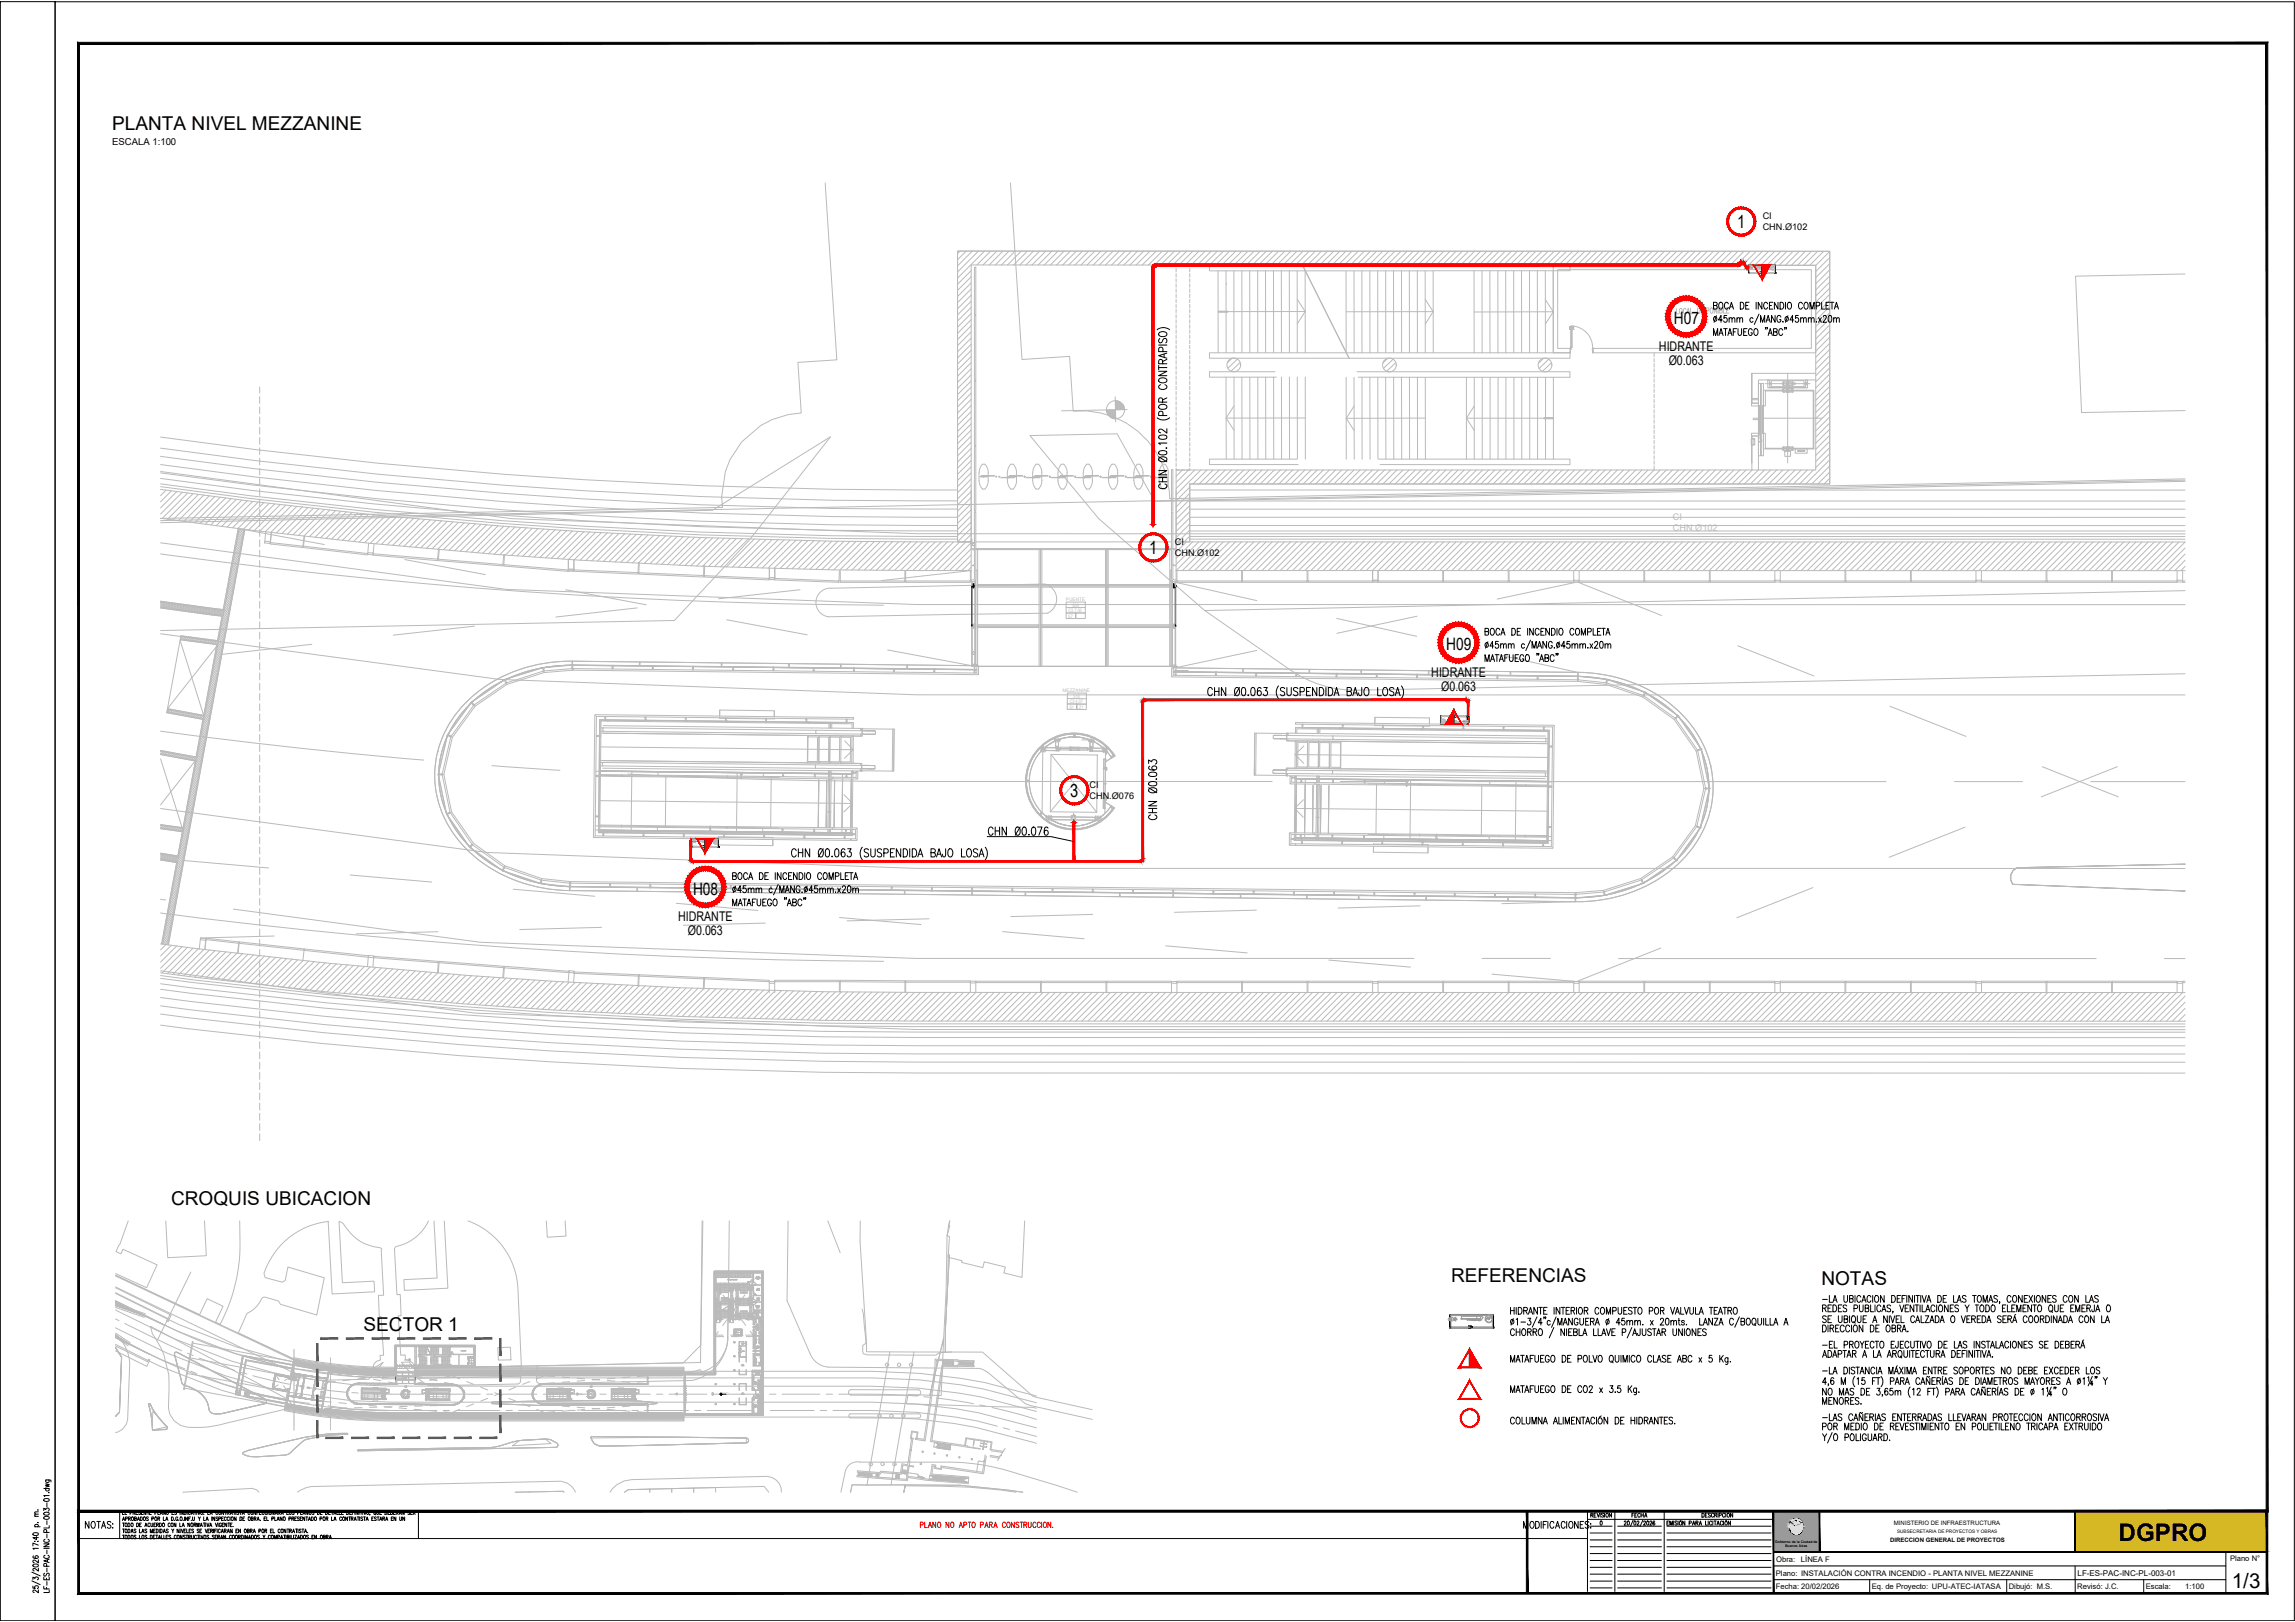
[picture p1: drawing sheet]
<svg xmlns="http://www.w3.org/2000/svg" width="841mm" height="594mm" viewBox="0 0 841 594" stroke-linecap="round" stroke-linejoin="round" font-family="sans-serif">
<defs><g id="words">
<text font-size="8.9" x="776.4" y="564.5">DGPRO</text>
<text font-size="7.5" x="817.9" y="581.5">1/3</text>
<g font-size="7">
<text x="41.1" y="47.5">PLANTA NIVEL MEZZANINE</text>
<text x="62.7" y="441.4">CROQUIS UBICACION</text>
<text x="531.7" y="469.5">REFERENCIAS</text>
<text x="667.5" y="470.5">NOTAS</text>
<text x="133.2" y="487.4">SECTOR 1</text>
</g>
<g font-size="6.7">
<text x="636.6" y="83.5">1</text>
<text x="421.2" y="202.9">1</text>
<text x="392.2" y="291.9">3</text>
</g>
<text font-size="6.6" x="360.9" y="307.3">CHN Ø0.076</text>
<g font-size="6.3">
<text x="613.4" y="118.8">H07</text>
<text x="530" y="238.2">H09</text>
<text x="254" y="327.7">H08</text>
</g>
<text font-size="6.2" x="424.7" y="301.3" transform="rotate(-90 424.7 301.3)">CHN Ø0.063</text>
<g font-size="4.9">
<text x="607.9" y="128.5">HIDRANTE</text>
<text x="611.5" y="133.7">Ø0.063</text>
<text x="524.5" y="247.9">HIDRANTE</text>
<text x="528.1" y="253.1">Ø0.063</text>
<text x="248.5" y="337.4">HIDRANTE</text>
<text x="252.1" y="342.6">Ø0.063</text>
</g>
<text font-size="3.5" x="41.1" y="53.2">ESCALA 1:100</text>
<g font-size="3.4">
<text x="646" y="80.3">CI</text>
<text x="646" y="84.4">CHN.Ø102</text>
<text x="430.5" y="199.7">CI</text>
<text x="430.5" y="203.7">CHN.Ø102</text>
<text x="399.2" y="288.6">CI</text>
<text x="399.2" y="292.7">CHN.Ø076</text>
</g>
<g font-size="3.4" fill="#bababa">
<text x="613.1" y="190.4">CI</text>
<text x="613.1" y="194.5">CHN.Ø102</text>
</g>
<text font-size="2.9" x="761.4" y="577.1">LF-ES-PAC-INC-PL-003-01</text>
<g font-size="2.8">
<text x="650.9" y="572.1">Obra:</text>
<text x="660" y="572.1">LÍNEA F</text>
<text x="817.2" y="571.7">Plano N°</text>
<text x="650.8" y="577.1">Plano: INSTALACIÓN CONTRA INCENDIO - PLANTA NIVEL MEZZANINE</text>
<text x="650.8" y="582.1">Fecha: 20/02/2026</text>
<text x="685.9" y="582.1">Eq. de Proyecto: UPU-ATEC-IATASA</text>
<text x="736.1" y="582.1">Dibujó: M.S.</text>
<text x="761.2" y="582.1">Revisó: J.C.</text>
<text x="786.3" y="582.1">Escala:</text>
<text x="800.8" y="582.1">1:100</text>
</g>
<g font-size="2.2">
<text x="694.1" y="558.7">MINISTERIO DE INFRAESTRUCTURA</text>
<text x="692.7" y="564.7">DIRECCION GENERAL DE PROYECTOS</text>
</g>
<g font-size="1.7" fill="#bababa">
<text x="390.6" y="220.1">PUENTE</text>
<text x="391.5" y="226.2">S7</text>
<text x="391.6" y="224.2">C3 7.00</text>
<text x="393" y="222.2">509</text>
<text x="389.4" y="253.4" transform="rotate(1 389.4 253.4)">MEZZANINE</text>
<text x="392" y="257.5">C3 4.07</text>
<text x="393.4" y="255.5">510</text>
<text x="391.9" y="259.5">S1</text>
<text x="395.5" y="259.6">Z1</text>
</g>
<text font-size="1.7" x="695.2" y="561.5">SUBSECRETARIA DE PROYECTOS Y OBRAS</text>
<g font-size="1.3">
<text x="650.5" y="565.2">Gobierno de la Ciudad de</text>
<text x="654.1" y="566.7">Buenos Aires</text>
</g>
<g font-size=".5" fill="#bababa">
<text x="264.6" y="510.1">N. VESTIBULO</text>
<text x="264.6" y="510.6">+5.82</text>
</g>
</g></defs>
<!-- layer: EST PACIFICO-INC|0-ENTORNO -->
<g fill="none" stroke="#bababa" stroke-width=".37">
<path d="M302.4 67l4.3 64.8-14.3 .9 1.2 18.6-4.6 .5-6 1.8-4.2 2.2-7 6.1-4.3 6.5-1.7 4.3-1.3 9.3 .3 3.9-206 4M370.3 67l4.2 64.7 17.5-1.2 1.3 20.1a32.4 32.4 0 0 1 35.4 32l372-7.2M800.7 100.3l-40.1 .8 2.2 50 37.9-.7M377.4 159.5l25.2 30.5 38.9 33.6M377.6 159.5l31.8-.6 13.8 24.8 166.9-3 210.6-4.4M800.7 175.9l-741.9 14.8M58.8 198.8l126.7 17.1 150.3 5.5 464.9 .1M58.8 191.4l202.3-4.5 43.2-26.9-29.7 37.8-27.5 29.5-188.3 3.6M428.7 182.6h.1M304.2 215.4l78.7-1.5a5.7 5.7 0 0 1 4.3 5 5.7 5.7 0 0 1-3.4 5.7M304.3 215.4a5.3 5.3 0 0 0-5.3 4.9 5.3 5.3 0 0 0 4.5 5.6l80.3-1.3M800.7 216.3l-359.2 7.3"/>
<path d="M441.5 223.6l31.4 21.8a41.3 41.3 0 0 0 25 7.4l302.8-6M737.7 318.9l-.8 1.6-.1 1.8 .8 1.6 63.1 2.5-63.1-2.5a4 4 0 0 1 1.5-6.1l61.6-1.3-61.6 1.3zM800.7 316.5l-61.6 1.3a4 4 0 0 0-1.5 6.1l63.1 2.4M47 447.2l-3.1 8.7-1.4 2.5 1.8 .8 .8-1.6 12.5 5.7-3.9 8.3-11.4-5.2M60.7 447.2l.8 13.4 14.1-.7-.7-12.7M87.8 447.2l.1 5.8a62.4 62.4 0 0 1-7.3 32.1l-1.6-.8 2.7-5.9-5.8-2.7-2.7 5.8-30.9-14.5M103.2 455.7a27.7 27.7 0 0 1 17.1-8.3l1.4 26.5 15.6-.8-.2-3.9-11.6 .6-1.3-22.4 1.5 .8a17.1 17.1 0 0 0 13.6 8.8l.6 .4-.2 .7 .9 16.3h-1.9l.3 7.8h.7l.9 14.2-1.3 .1 .1 1.7a2.78 2.78 0 0 0-2.7 3.2l-20.5 .3-28.9-13.5 3.3-7.2a11.5 11.5 0 0 0 5.5-5.6l.5-.3 .8 .1 4.7 1.3 .6 1.2 13.4 3.9 2.7-13.6-13.3-3.9-1 4.9-1.1 .6-6.2-1.7-.5-1.5a31.7 31.7 0 0 1 6.5-10.7zM157 447.2a17.5 17.5 0 0 1-12.1 9.5l-.3 .9 .9 16.6 1.2-.1 .3 7.8h-1.1l1 14.5 1.6-.2 .1 1.9a3 3 0 0 1 3.2 3l39.3-.8-1.3-28.9a27.8 27.8 0 0 0-18.3-24.2M159 447.2l1.2 20.9-12.2 .6 .2 3.9 15.9-.8-1.3-24.6M200.2 447.2l.4 6 6.8-.5-.3-5.5M257.3 447.2l-.6 51.8-140.5 2.8-73.9-34.6M257.6 447.2l-.8 45.5-6.4 6.5-99.1 2-1.2-2.3-2.9 .1 2.2 2.7 3.6 3.1"/>
<path d="M267.3 447.2l-.6 42.5 .1-11.1M288.8 447.2l-.4 29.2 8.5 19.5M303.4 447.2l4.5 11.6M315.3 447.2l-.1 7.4 2.3 37.2v3.3l28.9 .1v-7.8l1.5-27.8-1.5 27.8v7.8h13.6l18.6 16.2 21.7 4.9M347.5 459.5l-.2 10.8-.9 17.1M375.5 447.2l-1 20.6-6.6-1.6 .5-2.1-7.7-1.9-.5 2.1-7.8-1.9 .2-.7-5.1-1.2 .4-7.6-.9-.3 1.1-3.7-.5-.1 .5-1.6-1.1 5.4-.3 20.4-.9 17.1-5.1 20.9-7.9-.2-.7 3.4 46.2 1.3 1.6 .3M42.3 476.4a312.7 312.7 0 0 0 43.4 19.2l15 4.2 6.6 1.4 22.2 2.9 13.8 .5 170 .1a208 208 0 0 1 66.5 9.1M42.3 467.3l73.2 34.6 20.9-.4 4-2.5-5.3 6.2-17.5 .3a19.8 19.8 0 0 1-8.6-2.1l-66.7-32M315.9 479.5l.5 1.8 1 10.2-.2 .6-1 .7-.1 2.3 .3 .7 1.4 .4 25.1 .1 1.4-.9 4.4-.2M42.3 488.8a14.6 14.6 0 0 1 5.2 10.7l-.7 20.4a5.2 5.2 0 0 1-4.5 4.7M42.3 493.5l2.3 3.5-.8 20.2-1.5 1.5M42.3 493.6l2.2 3.5-.7 20.2-1.5 1.5 1.5-1.5 .7-20.2z"/>
<path d="M55.2 485.8l50.5 26.8 1 1.5-.7 1.7-23.5 5.5a36.6 36.6 0 0 1-14 1.4 7.6 7.6 0 0 1-6.8-7l.2-6.4a30.8 30.8 0 0 0-6.1-20.8zM64.2 495.4h.9l32.1 17.1 .5 .6-.4 .9-17.2 3.8a2.65 2.65 0 0 1-3.6-2.2 11.1 11.1 0 0 0-9-8.3l-.9-.9-2.7-10.4zM64.2 495.4h.9l32.5 17.4 .1 .5-.4 .7-17.2 3.8a2.76 2.76 0 0 1-3.5-1.6 9.2 9.2 0 0 0-5.9-7.6l-3.2-1.3-.9-.9-2.7-10.4zM182.5 493.5h4.5l.2 4.6-4.6 .1zM263.9 498a12.6 12.6 0 0 1-6.8 4.5l-.6-.9-1.7 .6-4.4 .6-53.8 1.2M266 494.1l-2.1 4M266.7 489.7l-.1 1.9-.6 2.5M266.7 489.7a16.7 16.7 0 0 1-4.7 11.3M296.9 495.8a7.7 7.7 0 0 0 6.6 4.9M326.1 495.1l-8.4 48.8M334.9 495.2l-8.4 48.7M345.8 490.1l-.9 21-4.2-.1z"/>
<path d="M54.4 514.2l.6-.1a33.5 33.5 0 0 0 6.3 8.7v.5l-.5 .2-4.9 .3-.6-6.1zM54.4 514.2l.6-.1a32.8 32.8 0 0 0 6.3 8.8l-.3 .6-5.1 .3-.6-6.1zM56 516.9l5.3 5.7-5.4 1.2-.1-2.6zM147.6 504l-7.2 .1-.5 .4 .4 .5M147.6 503.9l.4 .5-.3 .5-7.4 .2M153 504.8l2.9 2.1M156 506.9l.8 .4 1.5 .2M180.3 513.6a966.9 966.9 0 0 1 54.1-.4l6.3 .6v.3l-5.5 .6h-38.2l-16.7-.6zM190.8 505.7l-.3 .7-.9 .5-31.4 .6M190.8 504.1l-37.8 .7M191.1 500.3l-.3 5.4M196.8 500.3l-.2 5.2a1.25 1.25 0 0 0 1.4 1.2"/>
<path d="M262 501a16.8 16.8 0 0 1-8.2 4.6l-55.8 1.1M303.5 500.7l55.4 .5 2.9 1.4M311.2 509.3l.6-.3h24.7a1.04 1.04 0 0 1 .9 1 1.04 1.04 0 0 1-1 1.1l-24.5-.1-.9-.6zM311.7 519.3l24.8 .1a.78 .78 0 0 0 .9-.8 .78 .78 0 0 0-.9-.8h-24.9a.78 .78 0 0 0-.5 .8 .78 .78 0 0 0 .6 .7M361.8 502.6l13.9 11.5M375.7 514.1l1.9 .7 22.7 5.1M89.1 532l1.9-.8 8.7-2a150.5 150.5 0 0 1 20.6-4h7.1v.2h-2.3a47.5 47.5 0 0 0-13.8 2.3l-4.6 4.2-1.3 .8-11.3 .9a7.2 7.2 0 0 1-5.2-1.2zM131.2 531l48.9-.8 3.5-.7a39.5 39.5 0 0 1 16.3-2.4 6.4 6.4 0 0 1 4.2 1.5 .85 .85 0 0 1 .3 1 .85 .85 0 0 1-.9 .5l-72.4 1.3zM187.9 529.5l2.4-1.8 9.6-.6 2.1 1.6zM216.5 526.7l29.3-.3 27.6 .3 .2 1.8-53.8 1.1-2.1-.9zM216.6 526.3l56.8 .4a.89 .89 0 0 1 .9 .8 .89 .89 0 0 1-.7 1l-53.3 1.2a3.7 3.7 0 0 1-3.7-3.4zM315 535.5h29.1a87.3 87.3 0 0 1 33.2 5.6l17.5 5.4"/>
<path d="M315.1 535.5a4.6 4.6 0 0 0-5.3 3.3l-1.7 7.7M67 546.5l25.5-1.4 1.6 .6 .8 .8M109.1 546.5l.8-.6 2.3-1 1.9-.4 91.5-2a6.2 6.2 0 0 1 5.2 4M188.8 546.5l17.6-.3 .3 .3-.3-.3-17.6 .3M223.6 546.5a9.5 9.5 0 0 1 7.9-4.6l49.6-1.2a5.6 5.6 0 0 1 5.2 5.8M262.3 546.5l-.1-1.7-8 .2v1.5v-1.5l-8.1 .2 .1 1.3-.1-1.3-8 .2v1.1v-1.1l-7.8 .2-1.4 .9 1.4-.9 49.7-1.2 1.7 2.1M312.3 543.8l19.5 .1-.6 2.6 .6-2.6a240.7 240.7 0 0 1 43 2.6 258.8 258.8 0 0 0-48.3-2.6l-14.2-.1-.6 2.7zM331.2 546.5l.5-2.3a236.9 236.9 0 0 1 40.6 2.3"/>
<circle cx="325.1" cy="499.9" r=".61"/>
<circle cx="329.5" cy="499.9" r=".61"/>
<circle cx="333.9" cy="499.9" r=".61"/>
<circle cx="322.3" cy="518.5" r=".61"/>
<circle cx="326.7" cy="518.6" r=".61"/>
<circle cx="331" cy="518.5" r=".61"/>
<circle cx="319.1" cy="536.3" r=".61"/>
<circle cx="323.4" cy="536.2" r=".61"/>
<circle cx="327.8" cy="536.2" r=".61"/>
</g>
<!-- layer: EST PACIFICO-INC|0-TUNEL -->
<g fill="none" stroke="#bababa" stroke-width=".37">
<path d="M58.8 172.7l128.7 17.3 148.3 5.5 464.9 .1M58.8 232.1l124.3 16.7 152.7 5.7h464.9M58.8 267.8a1939.1 1939.1 0 0 0 96.5 10.6M58.8 296.1l119.6 16.1 157.4 5.9h464.9M180.3 280.4l24.9 1.7M230.1 283.5a2023.7 2023.7 0 0 0 105.7 2.7h130.4M491.2 286.2h25M541.2 286.3h150M716.2 286.3h25M766.2 286.3h34.5M58.8 329.4l1.9 .2M85.5 333l90.5 12.1 159.8 5.9h182.3"/>
<path d="M58.8 355.6l115.2 15.5 161.8 6h464.9M543.1 351h25.1M593.1 351.1h175M793.2 351.1h7.5M42.3 473.7a322.4 322.4 0 0 0 44.1 19.6l14.9 4.1 6.5 1.4 21.8 2.9a1510.2 1510.2 0 0 0 68.5 .6h115.2a211.2 211.2 0 0 1 66.5 9M42.3 479.8a314.8 314.8 0 0 0 42.5 18.7l15.2 4.2 6.7 1.5 22.5 3 14.1 .5h170a206.3 206.3 0 0 1 66.5 9.2M42.3 489.7l17.6 8.6 7.9 3.1M42.3 486.3l18.9 9.3 21.8 8.4 15.7 4.4 6.9 1.5 23.2 3.1a1464.6 1464.6 0 0 0 69.3 .6h115.2a208.7 208.7 0 0 1 45.3 3.9l21.2 5.5M42.3 492.4l16.6 8.1 22.4 8.7 16.2 4.5 7.1 1.6 23.8 3.1a1496.8 1496.8 0 0 0 69.7 .6h115.2a201.6 201.6 0 0 1 44.2 3.8l22.3 5.8M42.3 483.1l1.3 .6M45.7 484.7l20.9 10M68.7 495.7l2.1 .8"/>
<path d="M73 497.4l13 4.5M69.9 502.2l2.2 .9M74.2 503.9a149.2 149.2 0 0 0 39.2 10.1M88.2 502.6l2.3 .6M92.7 503.9l13.4 3.1M108.4 507.4l2.3 .4M112.9 508.2l13.8 1.7M115.7 514.3l2.2 .3M120.2 514.9l8.4 1.2 14.7 .5h16.8M128.9 510l2.3 .2M133.6 510.3l21.7 .3M157.6 510.6h2.3"/>
<path d="M162.2 510.6h13.8M162.4 516.6h2.3M167 516.6h16.1M178.4 510.6h2.2M183 510.6h13.8M185.4 516.6h2.3M190 516.6h16.2M199.1 510.6h2.3M203.7 510.6h13.8M208.5 516.6h2.3M213.1 516.6h16.1M219.8 510.6h2.3"/>
<path d="M224.5 510.6h13.8M231.5 516.6h2.3M236.1 516.6h16.2M240.6 510.6h2.3M245.2 510.6h13.8M254.6 516.6h2.3M259.2 516.6h16.1M261.3 510.6h2.3M265.9 510.6h13.8M277.6 516.6h2.3M282 510.6h2.4M282.2 516.6h16.2"/>
<path d="M286.6 510.6h13.9M300.7 516.6h2.2M302.8 510.6h2.3M305.3 516.6h8a202.7 202.7 0 0 1 44.7 3.8l7.5 2M307.4 510.6a278.8 278.8 0 0 1 28.8 .8M338.5 511.6l2.3 .2M343.1 512l13.7 2.1M359 514.6l2.3 .4M363.6 515.5l16.2 4.4M367.7 523l2.2 .6M372.2 524.1l7.6 2"/>
</g>
<!-- layer: EST PACIFICO-INC|CURVAS -->
<path d="M58.8 202.9a2025.5 2025.5 0 0 0 265 18.8M58.8 334.4a2155.3 2155.3 0 0 0 265 17.7M42.3 476.6a318.9 318.9 0 0 0 38.9 17.5 188.8 188.8 0 0 0 61 10.6M42.3 478.1l10.8 3.8-10.8-3.6M42.3 478.8l10.6 3.7M42.3 477.4l11 3.8M42.3 489.1l5 3.3M42.3 489l5 3.4M42.3 488.2l5.4 3.6M46.9 492.9l-4.6-3a239.8 239.8 0 0 0 44.2 18.6 202.2 202.2 0 0 0 55.7 8.2" fill="none" stroke="#bababa" stroke-width=".37"/>
<!-- layer: EST PACIFICO-INC|0-VISTA -->
<g fill="none" stroke="#bababa" stroke-width=".37">
<path d="M350.9 92h319.6v85.3h-234.5v21.2h-5v2.5h-75.1v-2.5h-5zM431 98.4v1.2M432.3 97h-1.3v.7M432.9 97h1.2M434.8 97h1.2v.7M436 98.4v1.2M431 100.2v1.3M431 102.1v1.2M431 104v1.2M431 105.8v1.3M431 107.7v1.3M431 109.6v1.2"/>
<path d="M431 111.5v1.2M431 113.3v1.3M431 115.2v1.3M431 117.1v1.2M431 119v1.2M436 100.2v1.3M436 102.1v1.2M436 104v1.2M436 105.8v1.3M436 107.7v1.3M436 109.6v1.2M436 111.5v1.2"/>
<path d="M436 113.3v1.3M436 115.2v1.3M436 117.1v1.2M436 119v1.2M431 120.8v1.3M431 122.7v1.3M431 124.6v1.3M431 126.5v1.2M431 128.4v1.2M431 130.2v1.3M431 132.1v1.3M431 134v1.2"/>
<path d="M431 135.9v1.2M431 137.7v1.3M431 139.6v1.3M436 120.8v1.3M436 122.7v1.3M436 124.6v1.3M436 126.5v1.2M436 128.4v1.2M436 130.2v1.3M436 132.1v1.3M436 134v1.2M436 135.9v1.2"/>
<path d="M436 137.7v1.3M436 139.6v1.3M606.2 129.2v1.5M606.2 131.3v1.3M606.2 133.2v1.2M606.2 135.1v1.2M606.2 136.9v1.3M606.2 138.8v1.3M647.8 139.2h.7v2.6h13.2v-2.6h.7v2.9h-14.6zM649.1 139.4h12v2.2h-12zM653.5 139.9v1.2M653.5 139.9h.1"/>
<path d="M653.5 139.9h1.3M654.8 139.9v1.2M654.8 139.9h.1M655.1 136.8v32.8M655.4 139.9v1.2M655.4 139.9h.1M655.5 139.9h1.2M656.7 139.9v1.2M656.7 139.9h.1M656.8 139.9h.1M431 141.5v1.2M431 143.4v1.2"/>
<path d="M431 145.2v1.3M431 147.1v1.3M431 149v1.3M431 150.8v1.3M431 152.8v1.2M431 154.6v1.2M431 156.5v1.2M431 158.3v1.3M436 141.5v1.2M436 143.4v1.2M436 145.2v1.3M436 147.1v1.3"/>
<path d="M436 149v1.3M436 150.8v1.3M436 152.8v1.2M436 154.6v1.2M436 156.5v1.2M436 158.3v1.3M606.2 140.7v1.2M606.2 142.6v1.2M606.2 144.4v1.3M606.2 146.3v1.2M606.2 148.2v1.2M606.2 150v1.3"/>
<path d="M606.2 151.9v1.3M606.2 153.8v1.2M606.2 155.7v1.2M606.2 157.5v1.3M606.2 159.4v1.3M642.4 153.2h25.4M642.4 153.7h2M644.4 140.4h.8v26.5h-.8zM644.4 148.6h.4v5.1h-.4zM644.4 153.7h.4v5.1h-.4zM645.5 140.4h.7v26.5h-.7zM645.8 148.6h.4v5.1h-.4z"/>
<path d="M645.8 153.7h.4v5.1h-.4zM646.2 142.9h18.5v21.5h-18.5v-5.7h.7v5.5h17.6v-21h-17.6v5.5h-.7zM646.9 140.5h16.4M648.6 140.4h.1M648.6 140.6h.1M648.7 140.4h.1M648.7 140.6h.1M648.8 140.6l.3-.2h-.5l-.1-.3v.8l.1-.3M653.2 142.8v.4h.2M653.3 140.3v.4l.1-.4M653.3 140.7h.2M653.4 142.8h-.2"/>
<path d="M653.4 140.3v.4M653.4 142.7l.1 .6M653.4 142.7h.1M653.4 140.3h.1M653.5 142.4h.1M653.5 141.1h.1M653.5 142.4v1.2M653.5 143.6h.1M653.5 142.4h.6M653.5 143.5h1.3M653.5 141.1h1.3M654.1 142.4h.1"/>
<path d="M654.2 142.4h.6M654.8 142.4v1.2M654.8 143.6h.1M654.8 142.4h.1M654.8 141.1h.1M654.8 143.2h.2M654.8 142.8h.1M654.8 140.7h.6M654.8 140.3h.6M654.9 142.8v.4M655 142.9v.3v-.3M655 142.2l-.4-.1h.9l-.3 .1"/>
<path d="M655 142.4v.3l.2-.3M655 142.3h.1M655.1 142.3h.1M655.2 142.9v.3zM655.2 142.3h.1M655.2 143.2h.2M655.4 142.4v1.2M655.4 143.6h.1M655.4 142.4h.1M655.4 141.1h.1M655.4 142.8v.4M655.5 143.5h1.2"/>
<path d="M655.5 142.4h.6M655.5 141.1h1.2M656 142.4h.1M656.1 142.4h.6M656.7 142.4v1.2M656.7 143.6h.1M656.7 142.4h.1M656.7 141.1h.1M656.8 143.6h.1M656.8 142.4h.1M656.8 141.1h.1M656.8 143.3h.1"/>
<path d="M656.8 142.7h.1M656.8 140.8h.1M656.8 140.2h.1M656.8 142.8h.3M656.8 140.3l.1 .4M656.8 140.2v.6M656.8 142.7v.6M656.8 140.7h.1M657 140.7h-.1M657.1 142.8v.4h-.3M661.5 140.6h.1M661.5 140.4h.1"/>
<path d="M661.6 140.6h.1M661.6 140.4h-.5l.4 .2M661.6 140.4h.1M661.6 140.1v.3M661.6 140.6v.3M661.7 140.1h.1M661.7 140.1v.8M661.7 140.9h.1M431 171.5v.6h1.3M431 160.2v1.3M431 162.1v1.3M431 164v1.2"/>
<path d="M431 165.9v1.2M431 167.7v1.3M431 169.6v1.3M432.9 172.1h1.2M436 171.5v.6h-1.2M436 160.2v1.3M436 162.1v1.3M436 164v1.2M436 165.9v1.2M436 167.7v1.3M436 169.6v1.3M606.2 161.3v1.2"/>
<path d="M606.2 163.2v1.2M606.2 165.1v1.2M606.2 166.9v1.3M606.2 168.8v1.3M606.2 170.7v1.4M653.2 164.1h.1M653.2 164.6v-.5v.5M653.2 164.6h.2M653.2 164.1h.2M653.5 164.9h.1M653.5 164.1v.5M653.5 163.8v1.1"/>
<path d="M653.5 165h.1M653.5 163.8h.1M653.5 164.9h1.3M653.5 163.8h1.3M654 165.2h2.2v1.9h-2.2zM654.7 165.2h.1M654.7 165.2h.3M654.8 163.8v1.1M654.8 165h.1M654.8 163.8h.1M654.8 164.9h.1M654.8 164.1v.5"/>
<path d="M654.9 164.1h.1M654.9 164.6h.1M655 164.4v-.3v.3M655 165.1h.1M655 165h.1M655 164.9v-.3l.2 .3M655.1 165v.1M655.2 164.1v.3zM655.2 165h.1M655.2 165.1h.1M655.2 165.2h.3h-.9M655.2 164.1h.2"/>
<path d="M655.3 164.6h.1M655.4 163.8h.1M655.4 164.9h.1M655.4 164.1v.5M655.4 163.8v1.1M655.4 165h.1M655.5 164.9h1.2M655.5 163.8h1.2M656.7 163.8h.1M656.7 164.9h.1M656.7 163.8v1.1M656.7 163.7h.1"/>
<path d="M656.7 165h.1M656.8 163.8h.1M656.8 164.9h.1M656.8 163.8v1.1M656.8 164.1h.1M656.8 164.6h.1M656.8 164.6h.3M656.8 164.1h.3M657.1 164.1h.1M657.1 164.6v-.5v.5M657.9 164.4h4.4v1.6h-4.4zM658.7 165.2h2.8"/>
<path d="M658.9 165.2h.1M658.9 165.1l2.3 .2zM661.3 165.2h.1M144.7 492.7h29.4v7.9h-21.6v1.9h-.4v.3h-7v-.3h-.4zM152.2 493.2l-.1 6.8M152.2 493.2h.3v6.9h-.3M168.2 496.2v3.9M171.7 497.2l.1 2.4zM171.8 497.2l.1 2.4zM171.9 497.9v.5zM171.9 498.4v.5zM171.9 497.4h1.7v2h-1.7v-.5l.1 .5h1.6v-2h-1.6l-.1 .5z"/>
<path d="M172 497.2h1.5M172 497l.1 .3h1.2l.1-.3v.3h-1.4zM172.1 497.2h.1M172.2 497.1h1.1v.2h-1.1zM172.6 497.4h.1M172.6 497.5h.1M172.6 497.3h.1M172.6 499.4h.1M172.6 499.3v.1M172.6 499.3h.1M172.6 497.2h.1M172.6 497.1h.1"/>
<path d="M172.6 499.5l.2 .1zM172.7 497.4h.1M172.7 497.5h.1M172.7 497.3h.1M172.7 499.4h.1M172.7 499.3h.1M172.7 499.5h.1M172.7 497.2h.1M172.7 497.1h.1M172.7 497.4h.2M172.7 496.8v3M172.8 497.3h.1"/>
<path d="M172.8 499.4h.1M172.8 497.1h.1M172.8 497.5h.1M172.8 499.3h.1M172.8 497.2h.1M172.8 499.4h-.1M172.8 497.4h.1M172.9 499.4h.1M172.9 497.4h.1M172.9 499.3v.1M172.9 497.2h.1M173 499.4l.4 .1z"/>
<path d="M173.1 499.5h.2M173.3 497.2h.1M173.3 499.5h.1M173.9 498.4h-2.4h.2v-.5v1v-.5M268.9 488h3M269.1 487.4h.3v1.3h-.3l.3-.1v-1.2zM269.2 487.5h.2v1.1h-.2zM269.2 487.9h.1M269.2 488.2h.1M269.2 488.1h.1M269.2 487.4h.1M269.2 488v.1"/>
<path d="M269.2 488.1v.1M269.2 487.9v.1M269.2 489h2.5zM269.2 488.8l2.5 .1zM269.2 488.6h.1M269.2 487.5h.1M269.2 487.8h.1M269.2 487.3v1.5M269.3 487.9h.1M269.3 488.2h.1M269.3 488.1h.1M269.3 488v.1"/>
<path d="M269.3 488.1v.1M269.3 487.9v.1M269.4 488.2h.1M269.5 488.1h.1M269.4 488.1h.1M269.5 487.9h.1M269.4 487.9h.1M269.5 487.1h1.9v1.7h-.5h.5v-1.6h-1.9v1.6h.5h-.5zM269.5 488.2h.1M269.5 488h.1M269.5 488.1v.1M269.5 488v.1"/>
<path d="M269.5 487.9v.1M269.6 488.1v.1M269.6 487.9v.2M270 489h.5zM270 488.8l.5 .1zM270.4 486.8v2.4M270.5 489h.4zM270.5 488.8l.4 .1zM271.4 488.2h.1M271.4 488.1h.1M271.4 487.9h.1M271.4 488.1v.1"/>
<path d="M271.4 488v.1M271.4 487.9v.1M271.4 488h.1M271.4 487.4l.2 .4zM271.5 488.2h.1M271.5 488.1h.1M271.5 487.9h.1M271.5 488h.1M271.5 488.1v.1M271.5 488v.1M271.5 487.9v.1M271.5 487.9l.2 .2z"/>
<path d="M271.5 487.5v.2v-.2M271.5 487.7h.1M271.5 487.5h.1M271.5 487.4v.3M276.3 480.2v.2l.4 .1M276.4 480.2h.3v.3M276.4 491.8h.1M276.4 497.8l.2 .3M276.5 491.8v.1M276.5 498.8h.1M276.5 498.9h.1M276.5 498.8h.5"/>
<path d="M276.5 497.6l-.1 .2M276.6 491.5h.1M276.6 498.1h.1M276.6 491.5l-.2 .3M276.6 497.6v.5M276.6 497.6h-.1M276.6 491.5l.2 .3-.3 .1M276.7 480.3h.1M277 498.8h.1M277.1 498.8h.1M277 498.8l.1 .1M277 498.8l-.5 .1"/>
<path d="M278.5 491.8l.1 .1M278.5 484.3h.2M278.6 491.8l.1-.3 .1 .3M278.6 484.3l.1-.4v.4M278.6 491.5h.1M278.6 488.4h.1M278.6 483.9h.1M278.7 487.9h.1M278.7 487.9l-.2 .1M278.7 487.9v.5l-.1-.5M278.7 491.9h-.1M278.7 484.3h.1"/>
<path d="M278.8 491.8v.1M278.8 498.5v.1M278.9 498.6v.1M278.9 497.9v.1M278.9 498.7h.1M278.9 498h.1M278.9 498.5h.1M278.9 498.4h.1M278.9 497.7l-.1 .2M279 498.4l-.1 .1M279 497.8h-.1M279 498.7h.1"/>
<path d="M279 498h.1M279.1 498.4h.1M279.1 498.7h.1M279.1 498.4v.3M279.1 497.7h.1M279.1 498.1h.1M279.1 497.7v.4M279.1 498.4h-.1M152.1 500.1h.1M211.4 510.3l-.1 .2M211.5 510.3l-.3 .3 .3-.3M211.5 510.6h.1"/>
<path d="M211.5 510.5h.1M211.5 510.4l-.1 .2 .1-.2M211.5 510.3l-.2 .3 .2-.3M211.5 510.4l-.2 .2M211.5 510.3l-.3 .3M211.6 510.6l-.1 .1M211.7 510.6h.1M211.8 510.6l-.3 .2 .3-.2M211.8 510.6l-.3 .3M211.8 510.6l-.3 .3 .3-.3M211.8 510.8l-.1 .1M211.9 510.6l-.3 .3"/>
<path d="M275.8 502l-.3-.2v1.7M276.6 502h2.6M276.6 501.8h2.6M278.5 515.3h.1M278.5 514.4h.1M278.5 513.5h.1M278.5 512.6h.1M278.5 516.2h.1M278.5 517.1h.1M278.5 505.9h.1M278.5 506.9h.1M278.5 507.8h.1"/>
<path d="M278.5 508.6h.1M278.6 514.4l.1 .1M278.6 513.5l.3 .1M278.6 513.5l.2-.2 .2 .2M278.6 512.6v.1M278.6 516.2v.1M278.6 517.1v.1M278.6 505.9h.4l-.4 .1M278.6 507.7v.2M278.6 508.6v.2M278.6 512.4v.2M278.6 516.9v.2"/>
<path d="M278.6 507.6v.1M278.6 508.5v.1M278.6 512.5h.3M278.6 516.9h.3M278.6 508.5h.3M278.6 515h.1M278.6 514.1h.1M278.6 513.2h.1M278.6 512.3h.1M278.6 515.9h.1M278.6 516.8h.1M278.6 507.2h.1"/>
<path d="M278.6 508.1h.1M278.6 508.9h.1M278.6 506.3h.1M278.7 515.1h.2M278.7 516l.2 .1M278.7 515.1v.4l.3-.2-.2-.2M278.7 516l-.1 .2M278.8 514.9l.3 .1zM278.8 514l.3 .1zM278.8 513.1l.3 .1zM278.8 512.2l.3 .1zM278.8 515.8l.3 .1z"/>
<path d="M278.8 516.7l.3 .1zM278.8 507.2l.3 .1zM278.8 508.1l.3 .1zM278.8 508.9l.3 .2zM278.8 506.3l.3 .1zM278.8 507.6h.1M278.8 504.1v.1M278.8 505l.1 .2M278.9 504.2v.1M278.9 514.6h-.2M278.9 507.6h-.3M278.9 504.3h.1"/>
<path d="M278.9 504.1h.1M278.9 504.9v.1M278.9 505.2h.1M278.9 514.3h.1M278.9 512.4l.1 .1M278.9 516l.1 .1M278.9 516.9l.1 .1M278.9 506.7h.1M278.9 507.6l.1 .1M278.9 508.5l.1 .1M278.9 514.3l-.3 .1M278.9 513.6h-.1"/>
<path d="M278.9 512.7h-.3M278.9 517.2h-.3M278.9 507.8l-.3 .1M278.9 508.8h-.3M278.9 504v.1M278.9 504.9h.1M279 513.6h-.1M279 512.7h-.1M279 517.2h-.1M279 507.8l-.1 .1M279 508.7h-.1M279 504h-.1"/>
<path d="M279 504.9h-.1M279 514.3l-.2 .2M279 512.5v.2M279 516.1l-.4 .2M279 517v.1M279 507.7v.1M279 508.6v.1M279 504.3h.1M279 505.2h.1M279.1 504h.1M279.1 504.3h.1M279.1 504v.3"/>
<path d="M279.1 504.9h.1M279.1 505.2h.1M279.1 504.9v.3M279.1 504h-.1"/>
<circle cx="657.6" cy="140.5" r=".32"/>
<circle cx="278.8" cy="506.8" r=".2"/>
</g>
<!-- layer: EST PACIFICO-INC|0-HATCH -->
<g fill="none" stroke="#bababa" stroke-width=".37">
<path d="M351.8 92l-.9 .9M354.1 92l-3.2 3.1M355.9 99.1l-5 5M356.3 92l-5.4 5.4M358.6 92l-7.7 7.6M360.8 92l-9.9 9.9M363.1 92l-5.1 5M365.3 92l-5.1 5M367.5 92l-5 5.1M369.8 92l-5.1 5.1M372 92l-5.1 5.1M374.3 92l-5.1 5.1"/>
<path d="M376.5 92l-5.1 5.1M378.8 92l-5.1 5.1M381 92l-5.1 5.1M383.2 92l-5 5.1M385.5 92l-5.1 5.1M387.7 92l-5 5.1M390 92l-5.1 5.1M392.2 92l-5.1 5.1M394.5 92l-5.1 5.1M396.7 92l-5.1 5.1M398.9 92l-5 5.1M401.2 92l-5.1 5.1"/>
<path d="M403.4 92l-5 5.1M405.7 92l-5.1 5.1M407.9 92l-5.1 5.1M410.2 92l-5.1 5.1M412.4 92l-5.1 5.1M414.7 92l-5.1 5.1M416.9 92l-5.1 5.1M419.1 92l-5 5.1M421.4 92l-5.1 5.1M423.7 92l-5.2 5.1M425.9 92l-5.1 5.1M428.2 92l-5.2 5.1"/>
<path d="M430.4 92l-5.1 5.1M432.6 92l-5.1 5.1M434.9 92l-5.1 5.1M437.1 92l-5.1 5.1M439.4 92l-5.1 5.1M441.6 92l-5.1 5.1M443.9 92l-5.2 5.1M446.1 92l-5.1 5.1M448.4 92l-5.2 5.1M450.6 92l-5.1 5.1M452.8 92l-5.1 5.1M455.1 92l-5.1 5.1"/>
<path d="M457.3 92l-5.1 5.1M459.6 92l-5.2 5.1M461.8 92l-5.1 5.1M464.1 92l-5.2 5.1M466.3 92l-5.1 5.1M468.5 92l-5 5.1M470.8 92l-5.1 5.1M473 92l-5 5.1M475.3 92l-5.1 5.1M477.5 92l-5.1 5.1M479.8 92l-5.1 5.1M482 92l-5.1 5.1"/>
<path d="M484.3 92l-5.1 5.1M486.5 92l-5.1 5.1M488.7 92l-5 5.1M491 92l-5.1 5.1M493.2 92l-5.1 5.1M495.5 92l-5.1 5.1M497.7 92l-5.1 5.1M500 92l-5.1 5.1M502.2 92l-5.1 5.1M504.4 92l-5 5.1M506.7 92l-5.1 5.1M508.9 92l-5 5.1"/>
<path d="M511.2 92l-5.1 5.1M513.4 92l-5.1 5.1M515.7 92l-5.1 5.1M517.9 92l-5.1 5.1M520.1 92l-5 5.1M522.4 92l-5.1 5.1M524.6 92l-5 5.1M526.9 92l-5.1 5.1M529.1 92l-5.1 5.1M531.4 92l-5.1 5.1M533.6 92l-5.1 5.1M535.9 92l-5.1 5.1"/>
<path d="M538.1 92l-5.1 5.1M540.4 92l-5.1 5.1M542.6 92l-5.1 5.1M544.9 92l-5.2 5.1M547.1 92l-5.1 5.1M549.4 92l-5.2 5.1M551.6 92l-5.1 5.1M553.8 92l-5.1 5.1M556.1 92l-5.1 5.1M558.3 92l-5.1 5.1M560.6 92l-5.1 5.1M562.8 92l-5.1 5.1"/>
<path d="M565.1 92l-5.2 5.1M567.3 92l-5.1 5.1M569.6 92l-5.2 5.1M571.8 92l-5.1 5.1M574 92l-5.1 5.1M576.3 92l-5.1 5.1M578.5 92l-5.1 5.1M580.8 92l-5.2 5.1M583 92l-5.1 5.1M585.3 92l-5.1 5.1M587.5 92l-5.1 5.1M589.7 92l-5 5.1"/>
<path d="M592 92l-5.1 5.1M594.2 92l-5 5.1M596.5 92l-5.1 5.1M598.7 92l-5.1 5.1M601 92l-5.1 5.1M603.2 92l-5.1 5.1M605.5 92l-5.1 5.1M607.7 92l-5.1 5.1M609.9 92l-5 5.1M612.2 92l-5.1 5.1M614.4 92l-5.1 5.1M616.7 92l-5.1 5.1"/>
<path d="M618.9 92l-5.1 5.1M621.2 92l-5.1 5.1M623.4 92l-5.1 5.1M625.6 92l-5 5.1M627.9 92l-5.1 5.1M630.1 92l-5 5.1M632.4 92l-5.1 5.1M634.6 92l-5.1 5.2M636.9 92l-5.1 5.2M639.1 92l-5.1 5.2M641.3 92l-5 5.2M643.6 92l-5.1 5.2"/>
<path d="M645.8 92l-5 5.2M648.1 92l-5.1 5.2M650.4 92l-5.2 5.2M652.6 92l-5.1 5.2M654.9 92l-5.2 5.2M657.1 92l-5.1 5.2M659.3 92l-5.1 5.2M661.6 92l-5.1 5.2M663.8 92l-5.1 5.2M666.1 92l-5.1 5.2M668.3 92l-5.1 5.2M670.5 92.1l-5.1 5.1"/>
<path d="M670.5 94.3l-5.1 5.2M670.5 96.6l-5.1 5.1M670.5 98.8l-5.1 5.1M355.9 101.4l-5 5M355.9 103.6l-5 5M355.9 105.8l-5 5M355.9 108.1l-5 5M355.9 110.3l-5 5M355.9 112.6l-5 5M355.9 114.8l-5 5M355.9 117.1l-5 5M355.9 119.3l-5 5"/>
<path d="M670.5 101.1l-5.1 5.1M670.5 103.3l-5.1 5.1M670.5 105.6l-5.1 5.1M670.5 107.8l-5.1 5.1M670.5 110l-5.1 5.2M670.5 112.3l-5.1 5.1M670.5 114.5l-5.1 5.1M670.5 116.8l-5.1 5.1M670.5 119l-5.1 5.1M355.9 121.6l-5 5M355.9 123.8l-5 5M355.9 126.1l-5 5"/>
<path d="M355.9 128.3l-5 5M355.9 130.6l-5 5M355.9 132.8l-5 5M355.9 135.1l-5 5M355.9 137.3l-5 5M355.9 139.5l-5 5M451.4 131.2l-1.7 1.7M453.4 131.5l-3.4 3.4M454.4 132.8l-3.3 3.1M508.5 131.2l-1.7 1.7M510.5 131.6l-3.5 3.3M511.5 132.8l-3.3 3.2"/>
<path d="M565.6 131.3l-1.8 1.7M567.5 131.6l-3.5 3.4M568.5 132.9l-3.3 3.1M670.5 121.3l-5.1 5.1M670.5 123.5l-5.1 5.1M670.5 125.7l-5.1 5.2M670.5 128l-5.1 5.1M670.5 130.2l-5.1 5.2M670.5 132.5l-5.1 5.1M670.5 134.7l-5.1 5.2M670.5 137l-5.1 5.1M670.5 139.2l-5.1 5.2"/>
<path d="M355.9 141.8l-5 5M355.9 144l-5 5M355.9 146.3l-5 5M355.9 148.5l-5 5M355.9 150.8l-5 5M355.9 153l-5 5M355.9 155.3l-5 4.9M355.9 157.5l-5 5M355.9 159.7l-5 5M670.5 141.5l-5.1 5.1M670.5 143.7l-5.1 5.2M670.5 146l-5.1 5.1"/>
<path d="M670.5 148.2l-5.1 5.1M670.5 150.5l-5.1 5.1M670.5 152.7l-5.1 5.1M670.5 155l-5.1 5.1M670.5 157.2l-5.1 5.1M670.5 159.4l-5.1 5.2M58.8 179.3h.1M60.8 179.5l-2 2M62.8 179.8l-4 4M355.9 162l-5 5M355.9 164.2l-5 5M355.9 166.5l-5 5"/>
<path d="M355.9 168.7l-5 5M355.9 171l-5 5M355.9 173.2l-5 5M355.9 175.4l-5 5.1M355.9 177.7l-5 5M355.9 180l-5 5M431 172.1v.1M433.3 172.1l-2.3 2.4M435.6 172.1l-4.6 4.6M436 178.4l-5 5M437.8 172.1l-6.8 6.9M440.1 172.1l-9.1 9.1"/>
<path d="M442.3 172.1l-5.1 5.2M444.5 172.1l-5.1 5.2M446.8 172.1l-5.1 5.2M449 172.1l-5.1 5.2M451.3 172.1l-5.1 5.2M453.5 172.1l-5.1 5.2M455.8 172.1l-5.2 5.2M458 172.1l-5.1 5.2M460.2 172.1l-5.1 5.2M462.5 172.1l-5.1 5.2M464.7 172.1l-5.1 5.2M467 172.1l-5.1 5.2"/>
<path d="M469.2 172.1l-5.1 5.2M471.5 172.1l-5.1 5.2M473.7 172.1l-5.1 5.2M476 172.1l-5.1 5.2M478.2 172.1l-5.1 5.2M480.4 172.1l-5 5.2M482.7 172.1l-5.1 5.2M484.9 172.1l-5.1 5.2M487.2 172.1l-5.1 5.2M489.4 172.1l-5.1 5.2M491.7 172.1l-5.1 5.2M493.9 172.1l-5.1 5.2"/>
<path d="M496.1 172.1l-5 5.2M498.4 172.1l-5.1 5.2M500.7 172.1l-5.1 5.2M502.9 172.1l-5.1 5.2M505.2 172.1l-5.2 5.2M507.4 172.1l-5.1 5.2M509.7 172.1l-5.2 5.2M511.9 172.1l-5.1 5.2M514.1 172.1l-5.1 5.2M516.4 172.1l-5.1 5.2M518.6 172.1l-5.1 5.2M520.9 172.1l-5.2 5.2"/>
<path d="M523.1 172.1l-5.1 5.2M525.4 172.1l-5.2 5.2M527.6 172.1l-5.1 5.2M529.8 172.1l-5.1 5.2M532.1 172.1l-5.1 5.2M534.3 172.1l-5 5.2M536.6 172.1l-5.1 5.2M538.8 172.1l-5.1 5.2M541.1 172.1l-5.1 5.2M543.3 172.1l-5.1 5.2M545.5 172.1l-5 5.2M547.8 172.1l-5.1 5.2"/>
<path d="M550 172.1l-5 5.2M552.3 172.1l-5.1 5.2M554.5 172.1l-5.1 5.2M556.8 172.1l-5.1 5.2M559 172.1l-5.1 5.2M561.3 172.1l-5.1 5.2M563.5 172.1l-5.1 5.2M565.8 172.1l-5.1 5.2M568 172.1l-5.1 5.2M570.3 172.1l-5.2 5.2M572.5 172.1l-5.1 5.2M574.8 172.1l-5.2 5.2"/>
<path d="M577 172.1l-5.1 5.2M579.2 172.1l-5.1 5.2M581.5 172.1l-5.1 5.2M583.7 172.1l-5.1 5.2M586 172.1l-5.1 5.2M588.2 172.1l-5.1 5.2M590.5 172.1l-5.2 5.2M592.7 172.1l-5.1 5.2M595 172.1l-5.1 5.2M597.2 172.1l-5.1 5.2M599.4 172.1l-5 5.2M601.7 172.1l-5.1 5.2"/>
<path d="M603.9 172.1l-5.1 5.2M606.2 172.1l-5.1 5.2M608.4 172.1l-5.1 5.2M610.7 172.1l-5.1 5.2M612.9 172.1l-5.1 5.2M615.1 172.1l-5 5.2M617.4 172.1l-5.1 5.2M619.6 172.1l-5 5.2M621.9 172.1l-5.1 5.2M624.2 172.1l-5.2 5.2M626.4 172.1l-5.1 5.2M628.6 172.1l-5.1 5.2"/>
<path d="M630.9 172.1l-5.1 5.2M633.1 172.1l-5.1 5.2M635.4 172.1l-5.1 5.2M637.6 172.1l-5.1 5.2M639.9 172.1l-5.2 5.2M642.1 172.1l-5.1 5.2M644.4 172.1l-5.2 5.2M646.6 172.1l-5.1 5.2M648.8 172.1l-5.1 5.2M651.1 172.1l-5.1 5.2M653.3 172.1l-5.1 5.2M655.6 172.1l-5.1 5.2"/>
<path d="M657.8 172.1l-5.1 5.2M660.1 172.1l-5.1 5.2M662.3 172.1l-5.1 5.2M664.5 172.1l-5 5.2M670.5 161.7l-5.1 5.1M670.5 163.9l-5.1 5.2M670.5 166.2l-5.1 5.1M670.5 168.4l-8.8 8.9M670.5 170.7l-6.5 6.6M670.5 172.9l-4.3 4.4M670.5 175.1l-2.1 2.2M64.8 180l-6 6"/>
<path d="M66.8 180.3l-8 8M68.8 180.6l-9.4 9.3M70.7 180.8l-9.3 9.4M72.7 181.1l-9.3 9.3M74.7 181.3l-9.3 9.4M76.7 181.6l-9.3 9.4M78.7 181.9l-9.4 9.3M80.7 182.1l-9.4 9.4M82.7 182.4l-9.4 9.3M84.7 182.6l-9.4 9.4M86.6 182.9l-9.3 9.3M88.6 183.1l-9.4 9.4"/>
<path d="M90.6 183.4l-9.4 9.4M92.6 183.7l-9.4 9.4M94.6 183.9l-9.4 9.4M96.6 184.1l-9.4 9.5M98.7 184.3l-9.5 9.5M100.7 184.6l-9.5 9.5M102.7 184.8l-9.5 9.5M104.7 185l-9.5 9.5M106.8 185.2l-9.6 9.5M108.8 185.5l-9.5 9.5M110.8 185.7l-9.5 9.5M112.8 185.9l-9.5 9.5"/>
<path d="M114.9 186.2l-9.6 9.4M116.8 186.4l-9.4 9.5M118.9 186.6l-9.6 9.5M120.9 186.8l-9.5 9.5M122.9 187l-9.5 9.5M124.9 187.3l-9.5 9.5M127 187.5l-9.6 9.5M129 187.7l-9.5 9.5M131 187.9l-9.5 9.6M133 188.1l-9.5 9.6M135 188.4l-9.5 9.5M137.1 188.6l-9.5 9.5"/>
<path d="M139.1 188.8l-9.5 9.5M141.2 188.9l-9.6 9.7M143.3 189.1l-9.7 9.7M145.3 189.3l-9.7 9.7M147.4 189.5l-9.7 9.7M149.4 189.7l-9.6 9.7M151.5 189.9l-9.7 9.7M153.6 190l-9.7 9.7M155.7 190.2l-9.7 9.7M157.7 190.4l-9.7 9.7M159.8 190.6l-9.7 9.7M161.8 190.8l-9.7 9.7"/>
<path d="M163.9 190.9l-9.7 9.7M166 191.1l-9.7 9.7M168 191.3l-9.7 9.7M170.1 191.5l-9.7 9.7M172.2 191.7l-9.7 9.7M174.2 191.9l-9.7 9.7M176.3 192l-9.7 9.7M178.4 192.2l-9.7 9.7M180.4 192.4l-9.7 9.7M182.5 192.6l-9.7 9.7M184.6 192.8l-9.8 9.7M186.6 192.9l-9.7 9.7"/>
<path d="M188.8 193l-9.8 9.8M190.9 193.2l-9.8 9.8M193 193.3l-9.9 9.9M195.1 193.5l-9.9 9.8M197.2 193.6l-9.9 9.9M199.3 193.8l-9.9 9.8M201.4 193.9l-9.9 9.9M203.5 194l-9.9 9.9M205.6 194.2l-9.9 9.8M207.7 194.3l-9.9 9.9M209.8 194.5l-9.9 9.8M211.9 194.6l-9.9 9.9"/>
<path d="M214 194.7l-9.9 9.9M216.2 194.8l-10 9.9M218.3 195l-10 9.9M220.4 195.1l-10 9.9M222.5 195.2l-9.9 10M224.7 195.3l-10 10M226.8 195.4l-10 10M228.9 195.5l-10 10M231.1 195.6l-10 10M233.2 195.7l-10 10M235.4 195.8l-10.1 10M237.5 195.9l-10 10"/>
<path d="M239.6 196l-10 10.1M241.8 196.1l-10 10M243.9 196.3l-10 10M246 196.4l-9.9 10M248.2 196.5l-10 10M250.3 196.6l-10 10M252.5 196.7l-10.1 10M254.6 196.8l-10 10M256.8 196.9l-10.1 10M259 196.9l-10.1 10.1M261.1 197l-10.1 10.1M263.3 197.1l-10.1 10.1"/>
<path d="M265.5 197.1l-10.2 10.2M267.7 197.2l-10.2 10.2M269.9 197.2l-10.3 10.3M272 197.3l-10.2 10.2M274.2 197.4l-10.2 10.2M276.4 197.4l-10.2 10.3M278.6 197.5l-10.2 10.2M280.8 197.5l-10.2 10.3M283 197.6l-10.2 10.2M285.2 197.7l-10.3 10.2M287.4 197.8l-10.3 10.2M289.5 197.8l-10.2 10.2"/>
<path d="M291.7 197.8l-10.2 10.3M293.9 197.9l-10.2 10.2M296.1 198l-10.2 10.2M298.3 198l-10.3 10.3M300.4 198.1l-10.2 10.2M302.6 198.2l-10.2 10.2M304.8 198.2l-10.2 10.2M307 198.2l-10.2 10.3M309.3 198.3l-10.3 10.2M311.5 198.3l-10.3 10.3M313.7 198.3l-10.4 10.4M316 198.3l-10.5 10.4"/>
<path d="M318.2 198.3l-10.4 10.5M320.4 198.3l-10.4 10.5M322.6 198.3l-10.4 10.5M324.9 198.4l-10.4 10.4M327.1 198.4l-10.4 10.4M329.3 198.4l-10.4 10.4M331.6 198.4l-10.5 10.4M333.8 198.4l-10.5 10.5M336 198.5l-10.4 10.4M338.2 198.5l-10.4 10.4M340.5 198.5l-10.5 10.4M342.7 198.5l-10.4 10.4"/>
<path d="M345 198.5l-10.5 10.5M347.2 198.5l-10.5 10.5M349.5 198.5l-10.5 10.5M351.7 198.5l-10.5 10.5M353.9 198.5l-10.4 10.5M355.9 198.8l-10.2 10.2M355.9 182.2l-5 5M355.9 184.5l-5 5M355.9 186.7l-5 5M355.9 188.9l-5 5M355.9 191.2l-5 5M355.9 193.4l-5 5"/>
<path d="M355.9 195.7l-2.8 2.8M355.9 197.9l-.6 .6M432.5 198.5l-1.5 1.5M434.8 198.5l-3.8 3.7M436 180.7l-5 5M436 182.9l-5 5M436 185.2l-5 5M436 187.4l-5 5M436 189.7l-5 5M436 191.9l-5 5M436 194.2l-4.3 4.3M436 196.4l-2.1 2.1"/>
<path d="M437 198.5l-6 6M439.3 198.5l-8.3 8.2M441.5 198.5l-10.5 10.5M443.8 198.5l-10.5 10.5M446 198.5l-10.5 10.5M448.3 198.5l-10.5 10.5M450.5 198.5l-10.5 10.5M452.8 198.5l-10.5 10.5M455 198.5l-10.5 10.5M457.2 198.5l-10.5 10.5M459.5 198.5l-10.5 10.5M461.7 198.5l-10.5 10.5"/>
<path d="M464 198.5l-10.5 10.5M466.2 198.5l-10.5 10.5M468.5 198.5l-10.5 10.5M470.7 198.5l-10.5 10.5M472.9 198.5l-10.5 10.5M475.2 198.5l-10.5 10.5M477.4 198.5l-10.5 10.5M479.7 198.5l-10.5 10.5M481.9 198.5l-10.5 10.5M484.2 198.5l-10.5 10.5M486.4 198.5l-10.5 10.5M488.7 198.5l-10.5 10.5"/>
<path d="M490.9 198.5l-10.5 10.5M493.1 198.5l-10.5 10.5M495.4 198.5l-10.5 10.5M497.6 198.5l-10.5 10.5M499.9 198.5l-10.5 10.5M502.1 198.5l-10.5 10.5M504.4 198.5l-10.5 10.5M506.6 198.5l-10.5 10.5M508.9 198.5l-10.5 10.5M511.1 198.5l-10.5 10.5M513.4 198.5l-10.5 10.5M515.6 198.5l-10.5 10.5"/>
<path d="M517.9 198.5l-10.5 10.5M520.1 198.5l-10.5 10.5M522.4 198.5l-10.5 10.5M524.6 198.5l-10.5 10.5M526.8 198.5l-10.5 10.5M529.1 198.5l-10.5 10.5M531.3 198.5l-10.5 10.5M533.6 198.5l-10.5 10.5M535.8 198.5l-10.5 10.5M538.1 198.5l-10.5 10.5M540.3 198.5l-10.5 10.5M542.5 198.5l-10.5 10.5"/>
<path d="M544.8 198.5l-10.5 10.5M547 198.5l-10.5 10.5M549.3 198.5l-10.5 10.5M551.5 198.5l-10.5 10.5M553.8 198.5l-10.5 10.5M556 198.5l-10.5 10.5M558.2 198.5l-10.4 10.5M560.5 198.5l-10.5 10.5M562.7 198.5l-10.5 10.5M565 198.5l-10.5 10.5M567.2 198.5l-10.5 10.5M569.5 198.5l-10.5 10.5"/>
<path d="M571.7 198.5l-10.5 10.5M574 198.5l-10.5 10.5M576.2 198.5l-10.5 10.5M578.5 198.5l-10.6 10.5M580.7 198.5l-10.5 10.5M583 198.5l-10.5 10.5M585.2 198.5l-10.5 10.5M587.5 198.5l-10.5 10.5M589.7 198.5l-10.5 10.5M591.9 198.5l-10.5 10.5M594.2 198.5l-10.5 10.5M596.4 198.5l-10.5 10.5"/>
<path d="M598.7 198.5l-10.5 10.5M600.9 198.5l-10.5 10.5M603.2 198.5l-10.5 10.5M605.4 198.5l-10.5 10.5M607.7 198.5l-10.5 10.5M609.9 198.5l-10.5 10.5M612.1 198.5l-10.5 10.5M614.4 198.5l-10.5 10.5M616.6 198.5l-10.5 10.5M618.9 198.5l-10.5 10.5M621.1 198.5l-10.5 10.5M623.4 198.5l-10.5 10.5"/>
<path d="M625.6 198.5l-10.5 10.5M627.8 198.5l-10.5 10.5M630.1 198.5l-10.5 10.5M632.3 198.5l-10.5 10.5M634.6 198.5l-10.5 10.5M636.8 198.5l-10.5 10.5M639.1 198.5l-10.5 10.5M641.3 198.5l-10.5 10.5M643.6 198.5l-10.5 10.5M645.8 198.5l-10.5 10.5M648 198.5l-10.5 10.5M650.3 198.5l-10.5 10.5"/>
<path d="M652.6 198.5l-10.5 10.5M654.8 198.5l-10.5 10.5M657.1 198.5l-10.5 10.5M659.3 198.5l-10.5 10.5M661.5 198.5l-10.5 10.5M663.8 198.5l-10.5 10.5M666 198.5l-10.5 10.5M668.3 198.5l-10.5 10.5M670.5 198.5l-10.5 10.5M672.8 198.5l-10.5 10.5M675 198.5l-10.5 10.5M677.2 198.5l-10.5 10.5"/>
<path d="M679.5 198.5l-10.5 10.5M681.7 198.5l-10.5 10.5M684 198.5l-10.5 10.5M686.2 198.5l-10.5 10.5M688.5 198.5l-10.5 10.5M690.7 198.5l-10.5 10.5M693 198.5l-10.5 10.5M695.2 198.5l-10.5 10.5M697.4 198.5l-10.5 10.5M699.7 198.5l-10.5 10.5M701.9 198.5l-10.5 10.5M704.2 198.5l-10.5 10.5"/>
<path d="M706.4 198.5l-10.5 10.5M708.7 198.5l-10.5 10.5M710.9 198.5l-10.5 10.5M713.1 198.5l-10.5 10.5M715.4 198.5l-10.5 10.5M717.6 198.5l-10.5 10.5M719.9 198.5l-10.5 10.5M722.1 198.5l-10.5 10.5M724.4 198.5l-10.5 10.5M726.7 198.5l-10.5 10.5M728.9 198.5l-10.5 10.5M731.1 198.5l-10.5 10.5"/>
<path d="M733.4 198.5l-10.5 10.5M735.6 198.5l-10.5 10.5M737.9 198.5l-10.5 10.5M740.1 198.5l-10.5 10.5M742.4 198.5l-10.5 10.5M744.6 198.5l-10.5 10.5M746.8 198.5l-10.5 10.5M749.1 198.5l-10.5 10.5M751.3 198.5l-10.5 10.5M753.6 198.5l-10.5 10.5M755.8 198.5l-10.5 10.5M758.1 198.5l-10.5 10.5"/>
<path d="M760.3 198.5l-10.5 10.5M762.6 198.5l-10.5 10.5M764.8 198.5l-10.5 10.5M767 198.5l-10.5 10.5M769.3 198.5l-10.5 10.5M771.5 198.5l-10.5 10.5M773.8 198.5l-10.5 10.5M776 198.5l-10.5 10.5M778.3 198.5l-10.5 10.5M780.5 198.5l-10.5 10.5M782.7 198.5l-10.5 10.5M785 198.5l-10.5 10.5"/>
<path d="M787.2 198.5l-10.5 10.5M789.5 198.5l-10.5 10.5M791.7 198.5l-10.5 10.5M794 198.5l-10.5 10.5M796.2 198.5l-10.5 10.5M798.5 198.5l-10.5 10.5M800.7 198.5l-10.5 10.5M355.9 201l-8 8M355.9 203.3l-5.7 5.7M355.9 205.5l-3.4 3.5M355.9 207.7l-1.2 1.3M800.7 200.7l-8.2 8.3"/>
<path d="M800.7 203l-6 6M800.7 205.2l-3.7 3.8M800.7 207.4l-1.5 1.6M60.8 346l-2 1.9M62.8 346.2l-4 4M64.8 346.5l-6 5.9M66.8 346.7l-8 7.9M68.7 347l-9.3 9.4M70.7 347.3l-9.4 9.3M72.7 347.5l-9.4 9.4M74.7 347.7l-9.4 9.4M76.8 348l-9.5 9.4"/>
<path d="M78.8 348.2l-9.5 9.4M80.8 348.4l-9.5 9.5M82.8 348.6l-9.5 9.6M84.8 348.8l-9.5 9.6M86.9 349.1l-9.6 9.5M88.9 349.3l-9.5 9.5M90.9 349.5l-9.5 9.5M92.9 349.7l-9.5 9.6M95 350l-9.6 9.5M96.9 350.2l-9.4 9.5M99 350.4l-9.5 9.5M101 350.6l-9.5 9.5"/>
<path d="M103 350.9l-9.5 9.5M105 351.1l-9.5 9.5M107.1 351.3l-9.6 9.5M109.1 351.6l-9.5 9.4M111.1 351.8l-9.5 9.5M113.1 352l-9.5 9.5M115.1 352.2l-9.5 9.5M117.2 352.4l-9.5 9.5M119.2 352.7l-9.5 9.5M121.2 352.9l-9.5 9.5M123.3 353l-9.6 9.6M125.3 353.2l-9.6 9.7"/>
<path d="M127.4 353.4l-9.6 9.7M129.5 353.6l-9.7 9.7M131.5 353.8l-9.6 9.6M133.6 354l-9.7 9.7M135.7 354.1l-9.7 9.7M137.8 354.3l-9.7 9.7M139.8 354.5l-9.7 9.7M141.9 354.7l-9.7 9.7M143.9 354.9l-9.7 9.6M146 355l-9.7 9.7M148 355.2l-9.6 9.7M150.1 355.4l-9.7 9.7"/>
<path d="M152.2 355.6l-9.7 9.7M154.3 355.8l-9.7 9.6M156.3 356l-9.7 9.6M158.4 356.1l-9.7 9.7M160.4 356.3l-9.7 9.7M162.5 356.5l-9.7 9.7M164.6 356.7l-9.7 9.7M166.6 356.8l-9.7 9.7M168.7 357l-9.7 9.7M170.8 357.2l-9.7 9.7M172.8 357.3l-9.6 9.8M175 357.5l-9.8 9.8"/>
<path d="M177.1 357.6l-9.8 9.9M179.2 357.8l-9.9 9.8M181.3 357.9l-9.9 9.9M183.4 358.1l-9.9 9.8M185.5 358.2l-9.9 9.9M187.6 358.4l-9.9 9.8M189.7 358.5l-9.9 9.9M191.8 358.7l-9.9 9.8M193.9 358.8l-9.9 9.9M196 359l-9.9 9.8M198.1 359.1l-9.9 9.8M200.2 359.2l-9.9 9.9"/>
<path d="M202.3 359.4l-9.9 9.8M204.4 359.5l-9.9 9.9M206.5 359.6l-9.9 9.9M208.7 359.7l-9.9 10M210.8 359.8l-10 10M212.9 359.9l-10 10M215.1 360l-10 10M217.2 360.1l-10 10M219.4 360.3l-10.1 10M221.5 360.4l-10 10M223.6 360.5l-10 10M225.8 360.6l-10 10"/>
<path d="M227.9 360.7l-10 10M230 360.8l-10 10M232.2 360.9l-10 10M234.3 361l-10 10M236.5 361.1l-10.1 10M238.6 361.2l-10 10M240.7 361.3l-10 10M242.9 361.5l-10 9.9M245 361.5l-10 10.1M247.1 361.7l-9.9 10M249.3 361.8l-10 10M251.5 361.8l-10.1 10.1"/>
<path d="M253.7 361.9l-10.2 10.1M255.8 362l-10.1 10.1M258 362l-10.2 10.2M260.2 362.1l-10.2 10.2M262.4 362.1l-10.2 10.3M264.6 362.2l-10.3 10.2M266.7 362.3l-10.2 10.2M268.9 362.3l-10.2 10.2M271.1 362.4l-10.2 10.2M273.3 362.4l-10.2 10.3M275.5 362.5l-10.2 10.2M277.7 362.6l-10.2 10.2"/>
<path d="M279.9 362.6l-10.3 10.2M282.1 362.7l-10.3 10.2M284.2 362.7l-10.2 10.3M286.4 362.8l-10.2 10.2M288.6 362.9l-10.2 10.2M290.8 362.9l-10.2 10.2M293 363l-10.3 10.2M295.1 363l-10.2 10.3M297.3 363.1l-10.2 10.2M299.6 363.1l-10.3 10.3M301.7 363.2l-10.2 10.2M304 363.2l-10.3 10.3"/>
<path d="M306.2 363.3l-10.3 10.3M308.4 363.3l-10.4 10.3M310.6 363.3l-10.4 10.4M312.8 363.3l-10.4 10.4M315.1 363.3l-10.4 10.4M317.3 363.4l-10.4 10.4M319.5 363.4l-10.4 10.4M321.8 363.4l-10.5 10.4M324 363.4l-10.4 10.4M326.2 363.4l-10.4 10.5M328.4 363.4l-10.4 10.5M330.7 363.4l-10.4 10.5"/>
<path d="M332.9 363.5l-10.4 10.4M335.1 363.5l-10.4 10.4M337.4 363.5l-10.5 10.4M339.6 363.5l-10.5 10.4M341.8 363.5l-10.4 10.4M344.1 363.5l-10.5 10.5M346.3 363.5l-10.5 10.5M348.6 363.5l-10.5 10.5M350.8 363.5l-10.5 10.5M353.1 363.5l-10.5 10.5M355.3 363.5l-10.5 10.5M357.6 363.5l-10.5 10.5"/>
<path d="M359.8 363.5l-10.5 10.5M362.1 363.5l-10.5 10.5M364.3 363.5l-10.5 10.5M366.6 363.5l-10.5 10.5M368.8 363.5l-10.5 10.5M371.1 363.5l-10.5 10.5M373.3 363.5l-10.5 10.5M375.5 363.5l-10.5 10.5M377.8 363.5l-10.5 10.5M380 363.5l-10.5 10.5M382.3 363.5l-10.5 10.5M384.5 363.5l-10.5 10.5"/>
<path d="M386.8 363.5l-10.5 10.5M389 363.5l-10.5 10.5M391.2 363.5l-10.5 10.5M393.5 363.5l-10.5 10.5M395.7 363.5l-10.5 10.5M398 363.5l-10.5 10.5M400.2 363.5l-10.5 10.5M402.5 363.5l-10.5 10.5M404.7 363.5l-10.5 10.5M407 363.5l-10.5 10.5M409.2 363.5l-10.5 10.5M411.4 363.5l-10.5 10.5"/>
<path d="M413.7 363.5l-10.5 10.5M415.9 363.5l-10.5 10.5M418.2 363.5l-10.5 10.5M420.4 363.5l-10.5 10.5M422.7 363.5l-10.5 10.5M424.9 363.5l-10.5 10.5M427.2 363.5l-10.5 10.5M429.4 363.5l-10.5 10.5M431.7 363.5l-10.5 10.5M433.9 363.5l-10.5 10.5M436.2 363.5l-10.5 10.5M438.4 363.5l-10.5 10.5"/>
<path d="M440.6 363.5l-10.5 10.5M442.9 363.5l-10.5 10.5M445.1 363.5l-10.5 10.5M447.4 363.5l-10.5 10.5M449.6 363.5l-10.5 10.5M451.9 363.5l-10.5 10.5M454.1 363.5l-10.5 10.5M456.4 363.5l-10.5 10.5M458.6 363.5l-10.5 10.5M460.8 363.5l-10.5 10.5M463.1 363.5l-10.5 10.5M465.3 363.5l-10.5 10.5"/>
<path d="M467.6 363.5l-10.5 10.5M469.8 363.5l-10.5 10.5M472.1 363.5l-10.5 10.5M474.3 363.5l-10.5 10.5M476.5 363.5l-10.5 10.5M478.8 363.5l-10.5 10.5M481 363.5l-10.5 10.5M483.3 363.5l-10.5 10.5M485.5 363.5l-10.5 10.5M487.8 363.5l-10.5 10.5M490 363.5l-10.5 10.5M492.3 363.5l-10.5 10.5"/>
<path d="M494.5 363.5l-10.5 10.5M496.7 363.5l-10.5 10.5M499 363.5l-10.5 10.5M501.3 363.5l-10.5 10.5M503.5 363.5l-10.5 10.5M505.8 363.5l-10.5 10.5M508 363.5l-10.5 10.5M510.2 363.5l-10.5 10.5M512.5 363.5l-10.5 10.5M514.7 363.5l-10.5 10.5M517 363.5l-10.5 10.5M519.2 363.5l-10.5 10.5"/>
<path d="M521.5 363.5l-10.5 10.5M523.7 363.5l-10.5 10.5M525.9 363.5l-10.4 10.5M528.2 363.5l-10.5 10.5M530.4 363.5l-10.5 10.5M532.7 363.5l-10.5 10.5M534.9 363.5l-10.5 10.5M537.2 363.5l-10.5 10.5M539.4 363.5l-10.5 10.5M541.7 363.5l-10.5 10.5M543.9 363.5l-10.5 10.5M546.1 363.5l-10.5 10.5"/>
<path d="M548.4 363.5l-10.5 10.5M550.6 363.5l-10.5 10.5M552.9 363.5l-10.5 10.5M555.1 363.5l-10.5 10.5M557.4 363.5l-10.5 10.5M559.6 363.5l-10.5 10.5M561.8 363.5l-10.5 10.5M564.1 363.5l-10.5 10.5M566.3 363.5l-10.5 10.5M568.6 363.5l-10.5 10.5M570.9 363.5l-10.6 10.5M573.1 363.5l-10.5 10.5"/>
<path d="M575.4 363.5l-10.5 10.5M577.6 363.5l-10.5 10.5M579.8 363.5l-10.5 10.5M582.1 363.5l-10.5 10.5M584.3 363.5l-10.5 10.5M586.6 363.5l-10.5 10.5M588.8 363.5l-10.5 10.5M591.1 363.5l-10.5 10.5M593.3 363.5l-10.5 10.5M595.5 363.5l-10.5 10.5M597.8 363.5l-10.5 10.5M600 363.5l-10.5 10.5"/>
<path d="M602.3 363.5l-10.5 10.5M604.5 363.5l-10.5 10.5M606.8 363.5l-10.5 10.5M609 363.5l-10.5 10.5M611.3 363.5l-10.5 10.5M613.5 363.5l-10.5 10.5M615.7 363.5l-10.5 10.5M618 363.5l-10.5 10.5M620.2 363.5l-10.5 10.5M622.5 363.5l-10.5 10.5M624.7 363.5l-10.5 10.5M627 363.5l-10.5 10.5"/>
<path d="M629.2 363.5l-10.5 10.5M631.4 363.5l-10.5 10.5M633.7 363.5l-10.5 10.5M635.9 363.5l-10.5 10.5M638.2 363.5l-10.5 10.5M640.4 363.5l-10.5 10.5M642.7 363.5l-10.5 10.5M644.9 363.5l-10.5 10.5M647.2 363.5l-10.5 10.5M649.4 363.5l-10.5 10.5M651.7 363.5l-10.5 10.5M653.9 363.5l-10.5 10.5"/>
<path d="M656.2 363.5l-10.5 10.5M658.4 363.5l-10.5 10.5M660.7 363.5l-10.5 10.5M662.9 363.5l-10.5 10.5M665.1 363.5l-10.5 10.5M667.4 363.5l-10.5 10.5M669.6 363.5l-10.5 10.5M671.9 363.5l-10.5 10.5M674.1 363.5l-10.5 10.5M676.4 363.5l-10.5 10.5M678.6 363.5l-10.5 10.5M680.8 363.5l-10.5 10.5"/>
<path d="M683.1 363.5l-10.5 10.5M685.3 363.5l-10.5 10.5M687.6 363.5l-10.5 10.5M689.8 363.5l-10.5 10.5M692.1 363.5l-10.5 10.5M694.3 363.5l-10.5 10.5M696.6 363.5l-10.5 10.5M698.8 363.5l-10.5 10.5M701 363.5l-10.5 10.5M703.3 363.5l-10.5 10.5M705.5 363.5l-10.5 10.5M707.8 363.5l-10.5 10.5"/>
<path d="M710 363.5l-10.5 10.5M712.3 363.5l-10.5 10.5M714.5 363.5l-10.5 10.5M716.8 363.5l-10.5 10.5M719 363.5l-10.5 10.5M721.3 363.5l-10.5 10.5M723.5 363.5l-10.5 10.5M725.8 363.5l-10.5 10.5M728 363.5l-10.5 10.5M730.2 363.5l-10.4 10.5M732.5 363.5l-10.5 10.5M734.7 363.5l-10.5 10.5"/>
<path d="M737 363.5l-10.5 10.5M739.2 363.5l-10.5 10.5M741.5 363.5l-10.5 10.5M743.7 363.5l-10.5 10.5M746 363.5l-10.5 10.5M748.2 363.5l-10.5 10.5M750.4 363.5l-10.5 10.5M752.7 363.5l-10.5 10.5M754.9 363.5l-10.5 10.5M757.2 363.5l-10.5 10.5M759.4 363.5l-10.5 10.5M761.7 363.5l-10.5 10.5"/>
<path d="M763.9 363.5l-10.5 10.5M766.1 363.5l-10.5 10.5M768.4 363.5l-10.5 10.5M770.6 363.5l-10.5 10.5M772.9 363.5l-10.5 10.5M775.1 363.5l-10.5 10.5M777.4 363.5l-10.5 10.5M779.6 363.5l-10.5 10.5M781.9 363.5l-10.5 10.5M784.1 363.5l-10.5 10.5M786.3 363.5l-10.5 10.5M788.6 363.5l-10.5 10.5"/>
<path d="M790.9 363.5l-10.5 10.5M793.1 363.5l-10.5 10.5M795.4 363.5l-10.5 10.5M797.6 363.5l-10.5 10.5M799.8 363.5l-10.5 10.5M800.7 364.8l-9.1 9.2M800.7 367.1l-6.9 6.9M800.7 369.3l-4.6 4.7M800.7 371.6l-2.4 2.4M800.7 373.9l-.1 .1M261.7 475.2l.6-.6-.6 .7M261.7 471.8l.6-.6-.6 .7"/>
<path d="M261.7 467.4l.6-.6-.6 .7M261.7 476l.6-.5-.6 .6M261.8 465.6l-.1 .1M262 465.6l-.3 .3M262.1 465.6l-.4 .4M262.3 465.6l-.6 .5M262.3 467.8l-.6 .7 .6-.5M262.3 470l-.6 .7 .6-.5M262.3 472.3l-.6 .5M262.3 476.8l-.6 .6M262.3 479l-.6 .6M262.3 467.6l-.6 .6"/>
<path d="M262.3 470l-.6 .5M262.3 472.1l-.6 .7M262.3 474.4l-.6 .5M262.3 476.7l-.6 .5M262.3 478.8l-.6 .7M262.3 473.8l-.6 .5 .6-.7-.6 .5M262.3 475.8l-.6 .5M262.3 477.9l-.6 .7M262.3 478.1l-.6 .6M262.3 466.3l-.6 .6M262.3 466.4l-.6 .6M262.3 466.6l-.6 .5"/>
<path d="M262.3 466.7l-.6 .6M262.3 467.1l-.6 .5M262.3 467.2l-.6 .6M262.3 467.3l-.6 .7M262.3 467.5l-.6 .6M262.3 467.8l-.6 .5M262.3 468.1l-.6 .5M262.3 468.1l-.6 .6M262.3 468.2l-.6 .7M262.3 468.4l-.6 .5M262.3 468.5l-.6 .6M262.3 468.6l-.6 .6"/>
<path d="M262.3 468.7l-.6 .7M262.3 468.9l-.6 .5M262.3 469l-.6 .6M262.3 469.2l-.6 .5M262.3 469.2l-.6 .7M262.3 469.4l-.6 .6M262.3 469.5l-.6 .6M262.3 469.7l-.6 .6M262.3 469.8l-.6 .6M262.3 469.9l-.6 .6M262.3 470.3l-.6 .6M262.3 470.5l-.6 .5"/>
<path d="M262.3 470.5l-.6 .7M262.3 470.7l-.6 .6M262.3 470.8l-.6 .6M262.3 471l-.6 .5M262.3 471.1l-.6 .6M262.3 471.5l-.6 .5M262.3 471.6l-.6 .6M262.3 471.7l-.6 .7M262.3 471.9l-.6 .6M262.3 472l-.6 .6M262.3 472.4l-.6 .6M262.3 472.5l-.6 .6"/>
<path d="M262.3 472.6l-.6 .7M262.3 472.8l-.6 .5M262.3 472.9l-.6 .6 .6-.5M262.3 473.1l-.6 .7M262.3 473.3l-.6 .6M262.3 473.4l-.6 .6M262.3 473.9l-.6 .5M262.3 473.9l-.6 .7M262.3 474.1l-.6 .6M262.3 474.2l-.6 .6M262.3 474.4l-.6 .7M262.3 474.9l-.6 .5"/>
<path d="M262.3 475l-.6 .6M262.3 475.1l-.6 .6M262.3 475.2l-.6 .6M262.3 475.4l-.6 .5M262.3 475.6l-.6 .6 .6-.5M262.3 475.8l-.6 .7M262.3 476l-.6 .6M262.3 476.2l-.6 .5M262.3 476.3l-.6 .6M262.3 476.4l-.6 .6M262.3 476.5l-.6 .7M262.3 476.9l-.6 .6"/>
<path d="M262.3 477l-.6 .7M262.3 477.2l-.6 .5M262.3 477.3l-.6 .6M262.3 477.4l-.6 .6 .6-.5M262.3 477.6l-.6 .5M262.3 477.7l-.6 .6M262.3 477.8l-.6 .6M262.3 478.3l-.6 .5M262.3 478.3l-.6 .7M262.3 478.5l-.6 .6M262.3 478.6l-.6 .6M262.3 478.8l-.6 .5"/>
<path d="M262.3 479.1l-.6 .6M262.3 479.3l-.6 .5M262.3 479.3l-.6 .6M262.3 479.4l-.6 .5M262.3 479.5l-.6 .6M262.3 479.9l-.6 .6M262.3 480l-.6 .6M262.3 465.6l-.6 .6M262.5 465.6l-.8 .8M262.6 465.6l-.9 .9M262.8 465.6l-1.1 1.1M262.8 465.6l-1.1 1.2"/>
<path d="M263 465.6l-.6 .5M263.1 465.6l-.5 .5M263.3 465.6l-.7 .5M263.4 465.6l-.6 .5M263.4 465.6l-.5 .5M263.7 465.6l-.7 .5M263.7 465.6l-.5 .5M263.9 465.6l-.6 .5M264 465.6l-.6 .5 .8-.5M264.3 465.6l-.6 .5M264.4 465.6l-.5 .5M264.5 466.1l.6-.5-.5 .5"/>
<path d="M264.6 465.6l-.7 .5M264.7 465.6l-.6 .5M264.8 465.6l-.6 .5M264.9 465.6l-.5 .5M265.3 465.6l-.6 .5M265.3 465.6l-.5 .5M265.5 465.6l-.7 .5M265.6 465.6l-.6 .5M265.7 465.6l-.6 .5M265.8 465.6l-.5 .5M266 465.6l-.7 .5M266.1 465.6l-.6 .5"/>
<path d="M266.2 465.6l-.6 .5M266.4 465.6l-.6 .5M266.5 465.6l-.6 .5M266.7 465.6l-.7 .5M266.7 465.6l-.5 .5 .7-.5M267 465.6l-.6 .5M267.1 465.6l-.6 .5M267.3 465.6l-.7 .5M267.3 465.6l-.6 .5 .7-.5M267.5 465.6l-.6 .5M267.6 465.6l-.5 .5M267.8 465.6l-.6 .5"/>
<path d="M267.8 466.1l.7-.5-.5 .5M267.9 465.6l-.6 .5M268.1 465.6l-.7 .5M268.1 465.6l-.5 .5M268.3 465.6l-.6 .5M268.7 465.6l-.6 .5M268.8 465.6l-.5 .5M268.9 476.8l.1 .2M268.9 476.7l.3 .3M268.9 471.7l.1 .2M268.9 471.6l.3 .3-.3-.3M268.9 471.5l.4 .3"/>
<path d="M269 465.6l-.6 .5M269 471.4l.3 .3M269.1 465.6l-.5 .5M269.1 476.5l.3 .3M269.1 471.4l.3 .2M269.2 465.6l-.6 .5M269.2 476.5l.1 .2M269.2 471.4l.1 .2M269.3 476.9l-.4-.3 .4 .3M269.4 465.6l-.7 .5M269.5 465.6l-.6 .5M269.5 466.1l.7-.5-.5 .5"/>
<path d="M269.6 465.6l-.6 .5M269.7 465.6l-.5 .5M269.9 465.6l-.7 .5M270 465.6l-.6 .5M270.3 466.1l.6-.5-.5 .5M270.4 465.6l-.7 .5M270.5 465.6l-.6 .5M270.6 465.6l-.6 .5M270.8 465.6l-.6 .5M271 465.6l-.5 .5M271.2 465.6l-.6 .5M271.3 465.6l-.6 .5"/>
<path d="M271.4 465.6l-.6 .5M271.5 465.6l-.5 .5M271.7 465.6l-.6 .5M271.8 465.6l-.6 .5 .7-.5M272 465.6l-.5 .5M272.2 465.6l-.6 .5M272.2 466.1l.6-.5-.5 .5M272.3 465.6l-.6 .5M272.5 465.6l-.7 .5M272.5 465.6l-.5 .5M272.6 465.6l-.5 .5 .6-.5M272.9 466.1l.6-.5-.5 .5"/>
<path d="M273 465.6l-.6 .5M273.1 465.6l-.6 .5M273.3 465.6l-.7 .5M273.3 465.6l-.5 .5M273.8 465.6l-.7 .5M273.9 465.6l-.6 .5M274 466.1l.7-.5-.6 .5M274 465.6l-.6 .5M274.1 465.6l-.5 .5M274.3 465.6l-.7 .5M274.4 465.6l-.6 .5M274.5 465.6l-.6 .5"/>
<path d="M274.7 465.6l-.5 .5M274.9 465.6l-.6 .5M275.1 465.6l-.7 .5M275.2 465.6l-.6 .5 .7-.5M275.4 465.6l-.5 .5M275.6 465.6l-.6 .5M275.7 465.6l-.6 .5M275.8 465.6l-.6 .5M275.9 465.6l-.5 .5M276.1 465.6l-.6 .5M276.2 465.6l-.6 .5M276.4 465.6l-.7 .5"/>
<path d="M276.5 465.6l-.7 .5M276.6 465.6l-.6 .5M276.7 465.6l-.6 .5M276.8 465.6l-.4 .5 .6-.5M277.2 465.6l-.7 .5M277.2 465.6l-.5 .5M277.3 466.1l.7-.5-.5 .5M277.4 465.6l-.6 .5M277.5 465.6l-.6 .5M277.7 465.6l-.7 .5M277.7 465.6l-.5 .5M278.2 465.6l-.7 .5"/>
<path d="M278.3 465.6l-.6 .5M278.4 465.6l-.6 .5M278.6 465.6l-.7 .5M278.6 465.6l-.5 .5M278.8 465.6l-.6 .5M278.9 465.6l-.6 .5M279.1 465.6l-.7 .5M279.2 465.6l-.6 .5M279.2 474.6l.6-.5-.6 .7M279.2 466.8l.6-.5-.6 .7M279.2 471.2l.6-.5-.6 .7M279.3 465.6l-.5 .5"/>
<path d="M279.5 465.6l-.7 .5M279.6 465.6l-.6 .5 .7-.5M279.8 466l-.6 .6M279.8 468.2l-.6 .6M279.8 470.5l-.6 .6M279.8 472.8l-.6 .5M279.8 474.9l-.6 .6M279.8 479.4l-.6 .7M279.8 468.1l-.6 .5M279.8 470.3l-.6 .6M279.8 472.3l-.6 .7 .6-.5M279.8 474.8l-.6 .6"/>
<path d="M279.8 477l-.6 .6M279.8 479.1l-.6 .7 .6-.5M279.8 467.1l-.6 .7M279.8 467.3l-.6 .6 .6-.4M279.8 469.5l-.6 .6M279.8 471.7l-.6 .6M279.8 473.9l-.6 .6M279.8 476.2l-.6 .7M279.8 478.5l-.6 .5M279.8 465.6l-.6 .6M279.8 465.7l-.6 .7M279.8 465.9l-.6 .5"/>
<path d="M279.8 465.9l-.6 .6M279.8 466.1l-.6 .6M279.8 466.5l-.6 .6M279.8 466.6l-.6 .6M279.8 466.8l-.6 .5M279.8 466.9l-.6 .6M279.8 467l-.6 .6M279.8 467.5l-.6 .7M279.8 467.7l-.6 .6M279.8 467.8l-.6 .5M279.8 467.8l-.6 .6M279.8 467.9l-.6 .7"/>
<path d="M279.8 468.3l-.6 .6M279.8 468.4l-.6 .7M279.8 468.6l-.6 .6M279.8 468.7l-.6 .6M279.8 468.9l-.6 .5M279.8 468.9l-.6 .7 .6-.5M279.8 469.2l-.6 .6M279.8 469.4l-.6 .6M279.8 469.8l-.6 .5 .6-.7-.6 .6M279.8 469.9l-.6 .6M279.8 470l-.6 .6M279.8 470.2l-.6 .5"/>
<path d="M279.8 470.4l-.6 .6M279.8 470.9l-.6 .6M279.8 471l-.6 .6M279.8 471.2l-.6 .5M279.8 471.3l-.6 .6M279.8 471.4l-.6 .7M279.8 471.6l-.6 .6 .6-.6M279.8 471.8l-.6 .7M279.8 472l-.6 .5M279.8 472.1l-.6 .6M279.8 472.2l-.6 .6M279.8 472.6l-.6 .6"/>
<path d="M279.8 472.8l-.6 .7M279.8 473l-.6 .6M279.8 473.1l-.6 .6M279.8 473.3l-.6 .5M279.8 473.3l-.6 .7M279.8 473.5l-.6 .6 .6-.5M279.8 473.6l-.6 .7M279.8 473.8l-.6 .6M279.8 474.3l-.6 .6M279.8 474.4l-.6 .6M279.8 474.6l-.6 .5M279.8 474.7l-.6 .6"/>
<path d="M279.8 475.1l-.6 .5M279.8 475.2l-.6 .6M279.8 475.3l-.6 .6M279.8 475.4l-.6 .6M279.8 475.5l-.6 .5M279.8 475.5l-.6 .7M279.8 475.7l-.6 .6M279.8 475.9l-.6 .5M279.8 476l-.6 .6M279.8 476.1l-.6 .6M279.8 476.4l-.6 .5M279.8 476.5l-.6 .6"/>
<path d="M279.8 476.6l-.6 .6M279.8 476.7l-.6 .7 .6-.5M279.8 477.2l-.6 .5M279.8 477.2l-.6 .7M279.8 477.4l-.6 .6 .6-.5M279.8 477.6l-.6 .7M279.8 477.8l-.6 .6M279.8 478l-.6 .5M279.8 478l-.6 .7M279.8 478.2l-.6 .6M279.8 478.3l-.6 .6M279.8 478.6l-.6 .6"/>
<path d="M279.8 478.7l-.6 .6M279.8 478.8l-.6 .6M279.8 479l-.6 .5M279.8 479.1l-.6 .5M279.8 479.4l-.6 .5M279.8 479.6l-.6 .6M279.8 479.7l-.6 .6M279.8 479.9l-.6 .6M107.5 499l-.1 .1M107.7 499.1l-.3 .2M107.8 499.1l-.5 .5M108 499.1l-.7 .7"/>
<path d="M108.2 499.2l-.8 .8M108.3 499.2l-.8 .8M108.5 499.3l-.8 .8M108.7 499.3l-.8 .8M108.9 499.3l-.9 .8M109.1 499.3l-.9 .8M109.2 499.4l-.8 .8M109.4 499.4l-.8 .8M109.6 499.4l-.8 .9M109.7 499.5l-.8 .8M109.9 499.5l-.8 .8M110.1 499.5l-.8 .9"/>
<path d="M110.3 499.5l-.9 .9M110.4 499.6l-.8 .8M110.6 499.6l-.8 .8M110.8 499.6l-.8 .9M111 499.7l-.8 .8M111.1 499.7l-.8 .9M111.3 499.8l-.8 .8M111.5 499.8l-.8 .8M111.7 499.8l-.9 .8M111.8 499.8l-.8 .9M112 499.8l-.8 .9M112.2 499.9l-.8 .8"/>
<path d="M112.4 499.9l-.9 .9M112.6 499.9l-.9 .9M112.7 500l-.8 .8M144.8 492.7l-.1 .1M144.9 492.7l-.2 .3M145.1 494.2l-.4 .4M145.1 497.9l-.4 .5M145.1 493.4l-.4 .4M145.1 493.6l-.4 .4M145.1 493.8l-.4 .5M145.1 494l-.4 .5M145.1 494.4l-.4 .4"/>
<path d="M145.1 494.6l-.4 .5M145.1 494.8l-.4 .5M145.1 495l-.4 .5M145.1 495.2l-.4 .5M145.1 495.4l-.4 .5M145.1 495.7l-.4 .4M145.1 495.9l-.4 .4M145.1 496.1l-.4 .4M145.1 496.2l-.4 .5M145.1 496.5l-.4 .4M145.1 496.7l-.4 .4M145.1 496.9l-.4 .4"/>
<path d="M145.1 497.1l-.4 .5M145.1 497.3l-.4 .5M145.1 497.5l-.4 .5M145.1 497.7l-.4 .5M145.1 498.1l-.4 .5M145.1 498.3l-.4 .5M145.1 498.5l-.4 .5M145.1 498.7l-.4 .5M145.1 499l-.4 .4M145.1 499.2l-.4 .4M145.1 499.4l-.4 .4M145.1 499.6l-.4 .5"/>
<path d="M145.1 499.8l-.4 .4M145.1 500l-.4 .4M145.2 492.7l-.5 .5M145.4 492.7l-.7 .7M145.6 492.7l-.9 .9M145.8 492.7l-.5 .5M146 492.7l-.5 .5M146.2 492.7l-.4 .5M146.4 492.7l-.4 .5M146.6 492.7l-.5 .5M146.8 492.7l-.5 .5M147 492.7l-.4 .5"/>
<path d="M147.2 492.7l-.4 .5M147.4 492.7l-.4 .5M147.7 492.7l-.5 .5M147.9 492.7l-.5 .5M148.1 492.7l-.5 .5M148.3 492.7l-.5 .5M148.5 492.7l-.5 .5M148.7 492.7l-.5 .5M148.9 492.7l-.5 .5M149.1 492.7l-.5 .5M149.3 492.7l-.5 .5M149.5 492.7l-.4 .5"/>
<path d="M149.7 492.7l-.4 .5M149.9 492.7l-.4 .5M150.2 492.7l-.5 .5M150.4 492.7l-.5 .5M150.5 492.7l-.4 .5M150.7 492.7l-.4 .5M151 492.7l-.5 .5M151.2 492.7l-.5 .5M151.4 492.7l-.5 .5M151.6 492.7l-.5 .5M151.8 492.7l-.5 .5M152 492.7l-.4 .5"/>
<path d="M152.2 492.7l-.5 .5M152.4 492.7l-.5 .5M152.6 492.7l-.5 .5M152.8 492.7l-.4 .5M153 492.7l-.4 .5M153.2 492.7l-.4 .5M153.5 492.7l-.5 .5M153.7 492.7l-.5 .5M153.9 492.7l-.5 .5M153.9 496.3l-.1 .2M154.1 492.7l-.5 .5M154.1 496.4l-.3 .3"/>
<path d="M154.2 496.5l-.3 .3M154.3 492.7l-.5 .5M154.5 492.7l-.5 .5M154.7 492.7l-.5 .5M154.9 492.7l-.5 .5M155.1 492.7l-.5 .5M155.3 492.7l-.4 .5M155.5 492.7l-.4 .5M155.7 492.7l-.5 .5M155.9 492.7l-.5 .5M156.1 492.7l-.4 .5M156.3 492.7l-.4 .5"/>
<path d="M156.5 492.7l-.4 .5M156.8 492.7l-.5 .5M157 492.7l-.5 .5M157.2 492.7l-.5 .5M157.4 492.7l-.5 .5M157.6 492.7l-.5 .5M157.8 492.7l-.5 .5M158 492.7l-.5 .5M158.2 492.7l-.5 .5M158.4 492.7l-.5 .5M158.6 492.7l-.4 .5M158.8 492.7l-.4 .5"/>
<path d="M159 492.7l-.4 .5M159.2 496.3l-.2 .2M159.3 492.7l-.5 .5M159.4 496.4l-.4 .3M159.5 496.5l-.3 .3M159.5 492.7l-.5 .5M159.6 492.7l-.4 .5M159.9 492.7l-.5 .5M160.1 492.7l-.5 .5M160.3 492.7l-.5 .5M160.5 492.7l-.5 .5M160.7 492.7l-.5 .5"/>
<path d="M160.9 492.7l-.5 .5M161.1 492.7l-.4 .5M161.3 492.7l-.5 .5M161.5 492.7l-.5 .5M161.7 492.7l-.5 .5M161.9 492.7l-.4 .5M162.1 492.7l-.4 .5M162.3 492.7l-.4 .5M162.6 492.7l-.5 .5M162.8 492.7l-.5 .5M163 492.7l-.5 .5M163.2 492.7l-.5 .5"/>
<path d="M163.4 492.7l-.5 .5M163.6 492.7l-.5 .5M163.8 492.7l-.5 .5M164 492.7l-.5 .5M164.2 492.7l-.5 .5M164.4 492.7l-.4 .5M164.5 496.3l-.2 .2M164.6 496.4l-.3 .3M164.6 492.7l-.4 .5M164.7 496.5l-.3 .3M164.8 492.7l-.5 .5M165 492.7l-.5 .5"/>
<path d="M165.2 492.7l-.4 .5M165.4 492.7l-.4 .5M165.7 492.7l-.5 .5M165.9 492.7l-.5 .5M166.1 492.7l-.5 .5M166.3 492.7l-.5 .5M166.5 492.7l-.5 .5M166.7 492.7l-.5 .5M166.9 492.7l-.5 .5M167.1 492.7l-.5 .5M167.3 492.7l-.5 .5M167.5 492.7l-.5 .5"/>
<path d="M167.7 492.7l-.4 .5M167.9 492.7l-.4 .5M168.1 492.7l-.4 .5M168.4 492.7l-.5 .5M168.6 492.7l-.5 .5M168.7 492.7l-.4 .5M169 492.7l-.5 .5M169.2 492.7l-.5 .5M169.4 492.7l-.5 .5M169.6 492.7l-.5 .5M169.8 492.7l-.5 .5M170 492.7l-.5 .5"/>
<path d="M170.2 492.7l-.4 .5M170.4 492.7l-.5 .5M170.6 492.7l-.5 .5M170.8 492.7l-.5 .5M171 492.7l-.4 .5M171.2 492.7l-.4 .5M171.4 492.7l-.4 .5M171.7 492.7l-.5 .5M171.9 492.7l-.5 .5M172.1 492.7l-.5 .5M172.3 492.7l-.5 .5M172.5 492.7l-.5 .5"/>
<path d="M172.7 492.7l-.5 .5M172.9 492.7l-.5 .5M173.1 492.7l-.5 .5M173.3 492.7l-.5 .5M173.5 492.7l-.4 .5M173.7 492.7l-.4 .5M173.9 492.7l-.5 .5M174.1 495.4l-.4 .5M174.1 499.8l-.8 .8M174.1 492.9l-.4 .5M174.1 497.5l-.4 .4M174.1 492.7l-.4 .5"/>
<path d="M174.1 493.3l-.4 .5M174.1 494.2l-.4 .4M174.1 494.8l-.4 .5M174.1 496.2l-.4 .5M174.1 497.3l-.4 .4M174.1 497.9l-.4 .5M174.1 498.3l-.4 .5M174.1 500l-.6 .6M174.1 493.5l-.4 .5M174.1 494.6l-.4 .5M174.1 495.6l-.4 .5M174.1 496.7l-.4 .4"/>
<path d="M174.1 497.7l-.4 .5M174.1 499.1l-.4 .5M174.1 493.1l-.4 .5M174.1 493.7l-.4 .5M174.1 494l-.4 .4M174.1 494.4l-.4 .4M174.1 495l-.4 .5M174.1 495.2l-.4 .5M174.1 495.8l-.4 .5M174.1 496l-.4 .5M174.1 496.5l-.4 .4M174.1 496.8l-.4 .5"/>
<path d="M174.1 497l-.4 .6M174.1 498.1l-.4 .5M174.1 498.5l-.4 .5M174.1 498.7l-.4 .5M174.1 498.9l-.4 .5M174.1 499.3l-.4 .5M174.1 499.5l-.4 .5M261.7 490.8l.6-.5-.6 .7M261.7 483l.6-.5-.6 .6M261.7 498.6l.6-.4-.6 .6M261.7 480.2l.6-.5-.6 .7M261.7 488l.6-.6-.6 .8"/>
<path d="M261.7 491.4l.6-.6-.6 .7M261.7 495.8l.6-.6-.6 .7M261.7 496.9l.6-.6-.6 .7M262.3 481.3l-.6 .6M262.3 483.5l-.6 .6M262.3 485.7l-.6 .6 .6-.4M262.3 488l-.6 .7M262.3 492.4l-.6 .7M262.3 494.8l-.6 .6M262.3 497l-.6 .6M262.3 499.2l-.6 .6M262.3 481.1l-.6 .5"/>
<path d="M262.3 483.4l-.6 .6M262.3 485.6l-.6 .6M262.3 487.8l-.6 .6M262.3 490l-.6 .6M262.3 492.4l-.6 .5M262.3 494.6l-.6 .4M262.3 496.7l-.6 .6M262.3 499l-.6 .7M262.3 480.3l-.6 .6M262.3 484.7l-.6 .6M262.3 484.8l-.6 .7M262.3 487l-.6 .7"/>
<path d="M262.3 489.1l-.6 .7 .6-.5M262.3 491.4l-.6 .7M262.3 491.6l-.6 .5M262.3 493.7l-.6 .7M262.3 496l-.6 .5M262.3 498.4l-.6 .5M262.3 480.2l-.6 .6M262.3 480.4l-.6 .6M262.3 480.6l-.6 .5M262.3 480.7l-.6 .6 .6-.5M262.3 480.9l-.6 .7M262.3 481.2l-.6 .5"/>
<path d="M262.3 481.2l-.6 .6M262.3 481.5l-.6 .5M262.3 481.6l-.6 .6M262.3 481.7l-.6 .6M262.3 481.8l-.6 .6M262.3 482l-.6 .5M262.3 482.1l-.6 .6M262.3 482.2l-.6 .7M262.3 482.7l-.6 .5M262.3 482.7l-.6 .7M262.3 482.9l-.6 .6M262.3 483l-.6 .6"/>
<path d="M262.3 483.1l-.6 .6 .6-.5M262.3 483.3l-.6 .5M262.3 483.6l-.6 .7M262.3 483.8l-.6 .5M262.3 483.9l-.6 .6M262.3 484.1l-.6 .5M262.3 484.1l-.6 .7M262.3 484.3l-.6 .6M262.3 484.5l-.6 .5M262.3 484.6l-.6 .6M262.3 484.9l-.6 .6M262.3 485l-.6 .6 .6-.5"/>
<path d="M262.3 485.2l-.6 .6M262.3 485.4l-.6 .5M262.3 485.5l-.6 .6M262.3 486l-.6 .6M262.3 486.1l-.6 .6M262.3 486.2l-.6 .6M262.3 486.4l-.6 .6M262.3 486.6l-.6 .5M262.3 486.6l-.6 .7M262.3 486.9l-.6 .5M262.3 487.2l-.6 .5M262.3 487.3l-.6 .6"/>
<path d="M262.3 487.7l-.6 .5M262.3 487.9l-.6 .6M262.3 488.2l-.6 .6M262.3 488.3l-.6 .6M262.3 488.5l-.6 .5M262.3 488.5l-.6 .7M262.3 488.7l-.6 .6M262.3 488.8l-.6 .5M262.3 488.9l-.6 .6M262.3 488.8l-.6 .6M262.3 489l-.6 .6M262.3 489.3l-.6 .7"/>
<path d="M262.3 489.5l-.6 .6M262.3 489.6l-.6 .6M262.3 489.8l-.6 .5M262.3 489.9l-.6 .6M262.3 490.1l-.6 .6M262.3 490.5l-.6 .6M262.3 490.6l-.6 .6M262.3 490.7l-.6 .6M262.3 491.1l-.6 .5M262.3 491.2l-.6 .6M262.3 491.3l-.6 .6M262.3 491.7l-.6 .6"/>
<path d="M262.3 491.8l-.6 .6M262.3 491.9l-.6 .7M262.3 492.1l-.6 .5M262.3 492.2l-.6 .6M262.3 492.6l-.6 .6 .6-.5M262.3 492.8l-.6 .7M262.3 493l-.6 .6M262.3 493.2l-.6 .5M262.3 493.2l-.6 .7M262.3 493.4l-.6 .6M262.3 493.5l-.6 .6 .6-.4M262.3 493.9l-.6 .6"/>
<path d="M262.3 494l-.6 .6M262.3 494.2l-.6 .5M262.3 494.3l-.6 .6M262.3 494.6l-.6 .7M262.3 494.9l-.6 .6M262.3 495.1l-.6 .6M262.3 495.5l-.6 .5M262.3 495.6l-.6 .6M262.3 495.7l-.6 .6M262.3 495.8l-.6 .7M262.3 496.1l-.6 .6M262.3 496.2l-.6 .6"/>
<path d="M262.3 496.5l-.6 .6M262.3 496.6l-.6 .6M262.3 496.9l-.6 .5M262.3 497.1l-.6 .7M262.3 497.3l-.6 .6M262.3 497.4l-.6 .6M262.3 497.6l-.6 .5M262.3 497.6l-.6 .7M262.3 497.8l-.6 .6M262.3 497.9l-.6 .6M262.3 498.3l-.6 .6M262.3 498.4l-.6 .6"/>
<path d="M262.3 498.5l-.6 .7 .6-.5M262.3 498.8l-.6 .6M262.3 499l-.6 .5M262.3 499.4l-.6 .5M262.3 499.5l-.6 .6M262.3 499.6l-.6 .6M262.3 499.7l-.6 .7M262.3 499.9l-.6 .5M262.3 500l-.6 .6M268.9 488.2l.2-.3-.2 .4M268.9 496.8l.1 .2M268.9 496.7l.3 .3-.3-.3"/>
<path d="M268.9 491.7l.1 .1M268.9 491.5l.3 .3M268.9 481.8l.1 .3M268.9 496.6l.4 .3M268.9 481.7l.5 .2M269 486.8l-.1 .1M269 496.5l.3 .3M269.1 486.8l-.2 .3M269.1 487.1l-.2 .3M269.1 487.3l-.2 .3M269.1 488.2l-.2 .3M269.1 488.3l-.2 .3"/>
<path d="M269.1 488.5l-.2 .3M269.1 488.6l-.2 .3M269.1 488.7l-.2 .3M269.1 488.8l-.2 .3M269.1 489l-.2 .2 .3-.2M269.1 496.5l.3 .3M269.1 491.4l.3 .2M269.1 487.4l-.2 .3M269.1 487.5l-.2 .3M269.1 487.6l-.2 .4M269.1 487.8l-.2 .2M269.2 487.1l.4-.3-.2 .3"/>
<path d="M269.2 496.5l.1 .2M269.2 491.4l.1 .1M269.2 481.6l.1 .2M269.2 486.8l-.3 .4M269.3 486.8l-.4 .5M269.3 491.8l-.4-.3 .4 .3M269.4 489l-.4 .2M269.4 489l-.2 .2M269.4 486.8l-.3 .3M269.5 489l-.3 .2M269.7 489l-.3 .2M269.7 489l-.2 .2"/>
<path d="M269.7 489.2h.1M269.7 486.8l-.2 .3M269.7 489.1v.1M269.9 486.8l-.3 .3M270 486.8l-.3 .3M270.1 486.8l-.3 .3M270.3 486.8l-.3 .3M270.4 486.8l-.3 .3M270.6 486.8l-.4 .3M270.7 486.8l-.3 .3M270.8 486.8l-.3 .3M270.9 486.8l-.3 .3"/>
<path d="M271 486.8l-.2 .3 .3-.3M271.1 489.2h.1M271.1 489v.2M271.2 489l-.1 .1M271.3 489h.1M271.3 486.8l-.4 .3M271.4 489l-.1 .2 .3-.2M271.4 486.8l-.3 .3M271.4 486.8l-.2 .3M271.6 486.8l-.3 .3M271.7 488.1l.2-.2zM271.7 486.8l-.3 .3"/>
<path d="M271.8 486.8l-.3 .3M271.9 487.7l-.2 .4 .2-.2M271.9 487.9l-.2 .4M271.9 489.2h.1M271.9 487.3l-.2 .3M271.9 487.1l-.2 .3M271.9 488.5l-.2 .3M271.9 488.6l-.2 .3M271.9 486.8l-.2 .3M271.9 486.9l-.2 .3M271.9 487.2l-.2 .3M271.9 487.4l-.2 .3"/>
<path d="M271.9 487.6l-.2 .3M271.9 488.4l-.2 .3M271.9 488.8l-.5 .4M271.9 488.9l-.3 .3M271.9 489l-.2 .2M271.9 489.1l-.1 .1M271.9 488.1l-.2 .4M271.9 488.3l-.2 .3M279.2 490.3l.6-.6-.6 .7M279.2 483.4l.6-.5-.6 .6M279.2 487.4l.6-.5-.6 .7M279.2 492.9l.6-.6-.6 .6"/>
<path d="M279.2 498.1l.6-.6-.6 .7M279.8 481.7l-.6 .5M279.8 484l-.6 .6M279.8 486.2l-.6 .6M279.8 488.4l-.6 .6M279.8 490.8l-.6 .5M279.8 492.9l-.6 .7 .6-.5M279.8 495.2l-.6 .5M279.8 497.3l-.6 .7M279.8 499.7l-.6 .6M279.8 481.5l-.6 .6M279.8 483.8l-.6 .5"/>
<path d="M279.8 485.9l-.6 .7M279.8 488.2l-.6 .7M279.8 492.7l-.6 .6M279.8 495l-.6 .7M279.8 499.6l-.6 .5M279.8 480.6l-.6 .7M279.8 480.8l-.6 .5M279.8 485.2l-.6 .6 .6-.5M279.8 487.4l-.6 .5M279.8 491.9l-.6 .6M279.8 494.1l-.6 .6M279.8 496.4l-.6 .6"/>
<path d="M279.8 498.7l-.6 .5M279.8 480l-.6 .6M279.8 480.1l-.6 .7 .6-.5M279.8 480.4l-.6 .6M279.8 480.5l-.6 .6M279.8 480.9l-.6 .6M279.8 481l-.6 .6M279.8 481.1l-.6 .6 .6-.5M279.8 481.3l-.6 .6M279.8 481.4l-.6 .6M279.8 481.8l-.6 .6M279.8 481.9l-.6 .7"/>
<path d="M279.8 482.1l-.6 .6M279.8 482.2l-.6 .6M279.8 482.4l-.6 .5M279.8 482.4l-.6 .7M279.8 482.6l-.6 .6M279.8 482.7l-.6 .6M279.8 483l-.6 .6M279.8 483.1l-.6 .6M279.8 483.2l-.6 .6M279.8 483.3l-.6 .7M279.8 483.5l-.6 .6M279.8 483.6l-.6 .6"/>
<path d="M279.8 483.8l-.6 .7M279.8 484.1l-.6 .6M279.8 484.3l-.6 .6M279.8 484.4l-.6 .6M279.8 484.5l-.6 .7M279.8 484.7l-.6 .5M279.8 484.8l-.6 .6M279.8 484.9l-.6 .6M279.8 485.1l-.6 .5M279.8 485.4l-.6 .6M279.8 485.6l-.6 .5M279.8 485.7l-.6 .6"/>
<path d="M279.8 485.8l-.6 .6M279.8 486.1l-.6 .5M279.8 486.3l-.6 .7M279.8 486.5l-.6 .6M279.8 486.6l-.6 .6M279.8 486.7l-.6 .6M279.8 486.8l-.6 .6M279.8 487.1l-.6 .6M279.8 487.2l-.6 .7M279.8 487.5l-.6 .6M279.8 487.7l-.6 .5M279.8 487.7l-.6 .7"/>
<path d="M279.8 487.9l-.6 .6M279.8 488l-.6 .6M279.8 488.2l-.6 .5M279.8 488.7l-.6 .4M279.8 488.8l-.6 .6M279.8 489l-.6 .5M279.8 489l-.6 .7M279.8 489.2l-.6 .6M279.8 489.3l-.6 .6M279.8 489.5l-.6 .5M279.8 489.6l-.6 .6M279.8 490l-.6 .5"/>
<path d="M279.8 490.1l-.6 .6M279.8 490.2l-.6 .6M279.8 490.3l-.6 .7M279.8 490.4l-.6 .6M279.8 490.5l-.6 .6M279.8 490.6l-.6 .7M279.8 490.9l-.6 .6M279.8 491l-.6 .6M279.8 491.1l-.6 .7M279.8 491.3l-.6 .5M279.8 491.4l-.6 .6M279.8 491.5l-.6 .6"/>
<path d="M279.8 491.6l-.6 .7M279.8 491.8l-.6 .6M279.8 492.1l-.6 .5M279.8 492.1l-.6 .7M279.8 492.4l-.6 .6M279.8 492.5l-.6 .7M279.8 492.9l-.6 .5M279.8 493.2l-.6 .6M279.8 493.4l-.6 .5M279.8 493.5l-.6 .6M279.8 493.6l-.6 .6M279.8 493.7l-.6 .6"/>
<path d="M279.8 493.9l-.6 .5M279.8 494l-.6 .6M279.8 494.3l-.6 .5M279.8 494.3l-.6 .6M279.8 494.4l-.6 .6M279.8 494.5l-.6 .6M279.8 494.6l-.6 .6M279.8 494.8l-.6 .6M279.8 494.9l-.6 .6M279.8 495.3l-.6 .6M279.8 495.4l-.6 .6M279.8 495.5l-.6 .7"/>
<path d="M279.8 495.7l-.6 .5M279.8 495.8l-.6 .6 .6-.5M279.8 496l-.6 .7M279.8 496.2l-.6 .6M279.8 496.3l-.6 .6M279.8 496.6l-.6 .5M279.8 496.7l-.6 .6M279.8 496.8l-.6 .7M279.8 497l-.6 .6M279.8 497.1l-.6 .6M279.8 497.3l-.6 .5M279.8 497.8l-.6 .5"/>
<path d="M279.8 497.9l-.6 .6M279.8 498l-.6 .6M279.8 498.1l-.6 .6M279.8 498.2l-.6 .7M279.8 498.4l-.6 .6M279.8 498.5l-.6 .6M279.8 498.7l-.6 .7M279.8 498.9l-.6 .6M279.8 499.1l-.6 .5M279.8 499.2l-.6 .6M279.8 499.3l-.6 .6M279.8 499.4l-.6 .7"/>
<path d="M279.8 499.8l-.6 .6M104.7 514l-.1 .1M104.9 514l-.3 .4M105.1 514.1l-.5 .5M105.3 514.1l-.8 .8M105.5 514.2l-.9 .8M105.6 514.2l-.8 .8M105.8 514.2l-.9 .8M106 514.2l-.9 .8M106.1 514.3l-.8 .8M106.3 514.3l-.8 .8M106.5 514.3l-.8 .9"/>
<path d="M106.7 514.4l-.9 .8M106.8 514.4l-.8 .8M107 514.4l-.8 .9M107.2 514.4l-.9 .9M107.4 514.5l-.8 .8M107.5 514.5l-.8 .8M107.7 514.5l-.8 .9M107.9 514.6l-.8 .8M108.1 514.6l-.9 .9M108.2 514.7l-.8 .8M108.4 514.7l-.8 .8M108.6 514.7l-.9 .8"/>
<path d="M108.8 514.7l-.9 .9M108.9 514.8l-.8 .8M109.1 514.8l-.8 .8M109.3 514.8l-.8 .9M109.5 514.9l-.9 .8M109.6 514.9l-.8 .8M109.8 514.9l-.8 .9M110 515l-.8 .8M110.2 515l-.9 .8M110.4 515l-.9 .8M110.5 515l-.8 .9M110.7 515.1l-.8 .8"/>
<path d="M110.9 515.1l-.8 .8M111.1 515.1l-.9 .9M111.3 515.2l-.9 .8M111.4 515.2l-.8 .8M111.6 515.2l-.8 .9M111.8 515.3l-.8 .8M112 515.3l-.9 .8M112.1 515.3l-.8 .8M112.3 515.3l-.8 .9M112.5 515.3l-.8 .9M112.7 515.4l-.9 .8M112.9 515.4l-.9 .9"/>
<path d="M112.9 500l-.8 .9M113 515.4l-.8 .9M113.1 500.1l-.8 .8M113.2 515.5l-.8 .8M113.3 500.1l-.9 .8M113.4 515.5l-.8 .9M113.5 500.1l-.9 .8M113.6 515.5l-.9 .9M113.6 500.1l-.8 .9M113.7 515.5l-.8 .9M113.8 500.1l-.9 .9M114 515.5l-.9 .9"/>
<path d="M114 500.2l-.8 .8M114.1 515.6l-.8 .8M114.2 500.2l-.9 .9M114.3 515.6l-.8 .9M114.3 500.2l-.8 .9M114.5 515.6l-.9 .9M114.5 500.3l-.8 .8M114.6 515.7l-.8 .8M114.7 500.3l-.8 .9M114.9 515.7l-.9 .9M114.9 500.3l-.9 .9M115 515.7l-.8 .9"/>
<path d="M115.1 500.4l-.9 .8M115.2 515.8l-.9 .8M115.2 500.4l-.8 .8M115.4 515.8l-.9 .9M115.4 500.4l-.8 .8M115.6 515.8l-.9 .9M115.6 500.4l-.8 .9M115.7 515.8l-.8 .9M115.8 500.4l-.9 .9M115.9 515.8l-.8 .9M116 500.5l-.9 .8M116.1 515.9l-.9 .8"/>
<path d="M116.1 500.5l-.8 .9M116.3 515.9l-.9 .9M116.3 500.5l-.8 .9M116.5 515.9l-.9 .9M116.5 500.6l-.8 .8M116.7 516l-.9 .8M116.7 500.6l-.9 .9M116.8 516l-.8 .9M116.8 500.6l-.8 .9M117 516l-.8 .9M117.1 500.6l-.9 .9M117.2 516l-.9 .9"/>
<path d="M117.2 500.7l-.8 .8M117.4 516.1l-.9 .8M117.4 500.7l-.9 .8M117.6 516.1l-.9 .8M117.6 500.7l-.9 .9M117.8 516.1l-.9 .8M117.8 500.8l-.9 .8M117.9 500.8l-.8 .8M117.9 516.1l-.8 .9M118.1 516.1l-.8 .9M118.1 500.8l-.8 .9M118.3 516.2l-.9 .8"/>
<path d="M118.3 500.8l-.9 .9M118.5 500.9l-.9 .8M118.5 516.2l-.9 .9M118.7 516.2l-.9 .9M118.7 500.9l-.9 .8M118.9 516.2l-.9 .9M118.9 500.9l-.9 .8M119 500.9l-.8 .9M119 516.3l-.8 .8M119.2 516.3l-.8 .9M119.2 500.9l-.8 .9M119.4 516.3l-.9 .9"/>
<path d="M119.4 501l-.9 .8M119.6 516.3l-.9 .9M119.6 501l-.9 .9M119.8 501l-.9 .9M119.8 516.4l-.9 .8M120 516.4l-.9 .8M120 501l-.9 .9M120.1 516.4l-.8 .9M120.1 501.1l-.8 .8M120.3 501.1l-.8 .9M120.4 516.4l-.9 .9M120.5 516.4l-.9 .9"/>
<path d="M120.5 501.1l-.9 .9M120.7 516.4l-.9 .9M120.7 501.2l-.9 .8M120.9 501.2l-.9 .8M120.9 516.5l-.9 .9M121.1 516.5l-.9 .9M121.1 501.2l-.9 .8M121.2 501.2l-.8 .9M121.3 516.5l-.9 .9M121.4 501.2l-.8 .9M121.5 516.5l-.9 .9M121.6 516.6l-.8 .9"/>
<path d="M121.6 501.2l-.9 .9M121.8 501.3l-.9 .8M121.8 516.6l-.9 .9M122 501.3l-.9 .9M122 516.6l-.8 .9M122.2 501.3l-.9 .9M122.2 516.6l-.9 .9M122.3 501.3l-.8 .9M122.4 516.7l-.9 .8M122.6 516.7l-.9 .8M122.6 501.4l-.9 .8M122.7 501.4l-.9 .9"/>
<path d="M122.8 516.7l-.9 .8M122.9 516.7l-.8 .9M122.9 501.4l-.9 .9M123.1 501.4l-.9 .9M123.1 516.7l-.8 .9M123.3 501.4l-.9 .9M123.3 516.7l-.9 .9M123.5 501.5l-.9 .8M123.5 516.8l-.9 .8M123.7 501.5l-.9 .8M123.7 516.8l-.9 .9M123.9 501.5l-.9 .9"/>
<path d="M123.9 516.8l-.9 .9M124 501.5l-.9 .9M124.1 516.8l-.9 .9M124.2 501.5l-.8 .9M124.2 516.8l-.8 .9M124.4 501.5l-.9 .9M124.5 516.9l-.9 .9M124.6 501.6l-.9 .9M124.6 516.9l-.9 .9M124.8 501.6l-.9 .9M124.8 516.9l-.8 .9M125 501.6l-.9 .9"/>
<path d="M125 516.9l-.9 .9M125.2 501.6l-.9 .9M125.2 516.9l-.9 .9M125.3 501.7l-.8 .9M125.4 516.9l-.9 .9M125.5 501.7l-.9 .9M125.6 516.9l-.9 .9M125.7 501.7l-.9 .9M125.8 516.9l-.9 .9M125.9 501.7l-.9 .9M126 517l-.9 .9M126.1 501.7l-.9 .9"/>
<path d="M126.2 517l-.9 .9M126.3 501.7l-.9 .9M126.4 517l-.9 .9M126.5 501.7l-.9 .9M126.5 517l-.9 .9M126.7 501.7l-.9 1M126.7 517l-.8 .9M126.9 501.8l-.9 .9M126.9 517.1l-.9 .9M127 501.8l-.8 .9M127.1 517.1l-.9 .9M127.3 501.8l-.9 .9"/>
<path d="M127.3 517.1l-.9 .9M127.4 501.8l-.9 .9M127.5 517.1l-.9 .9M127.6 501.8l-.9 1M127.7 517.1l-.9 .9M127.8 501.9l-.9 .9M127.9 517.2l-.9 .8M128 501.9l-.9 .9M128.1 517.2l-.9 .8M128.2 501.9l-.9 .9M128.3 517.2l-.9 .9M128.4 501.9l-.9 .9"/>
<path d="M128.5 517.2l-.9 .9M128.6 501.9l-.9 .9M128.7 517.2l-.9 .9M128.8 502l-.9 .8M128.9 517.2l-1 .9M128.9 502l-.8 .8M129 517.2l-.9 .9M129.2 502l-.9 .9M129.2 517.2l-.9 .9M129.3 502l-.9 .9M129.4 517.2l-.9 1M129.5 502l-.8 .9"/>
<path d="M129.6 517.3l-.9 .9M129.8 502l-1 .9M129.8 517.3l-.9 .9M129.9 502l-.9 .9M130 517.3l-.9 .9M130.1 502l-.9 1M130.2 517.3l-.9 .9M130.3 502l-.9 1M130.4 517.3l-.9 .9M130.5 502.1l-.9 .9M130.6 517.3l-.9 1M130.7 502.1l-.9 .9"/>
<path d="M130.8 517.4l-.9 .9M130.9 502.1l-.9 .9M131 517.4l-.9 .9M131.1 502.1l-.9 .9M131.2 517.4l-.9 .9M131.3 502.1l-.9 1M131.4 517.4l-.9 .9M131.5 502.1l-.9 1M131.6 517.4l-1 .9M131.7 502.2l-.9 .9M131.8 517.4l-.9 .9M131.9 502.2l-1 .9"/>
<path d="M132 517.4l-1 .9M132 502.2l-.9 .9M132.2 517.4l-1 .9M132.2 502.2l-.8 .9M132.4 517.5l-1 .8M132.5 502.2l-1 .9M132.5 517.5l-.9 .9M132.6 502.2l-.9 .9M132.8 517.5l-1 .9M132.8 502.2l-.9 .9M132.9 517.5l-.9 .9M133.1 502.2l-1 .9"/>
<path d="M133.1 517.5l-.9 .9M133.2 502.3l-.9 .8M133.3 517.5l-.9 .9M133.4 502.3l-.9 .9M133.5 517.5l-.9 .9M133.6 502.3l-.9 .9M133.7 517.5l-.9 .9M133.8 502.3l-.9 .9M133.9 517.5l-.9 .9M134 502.3l-.9 .9M134.1 517.5l-.9 .9M134.2 502.3l-.9 .9"/>
<path d="M134.3 517.5l-.9 1M134.4 502.3l-.9 .9M134.5 517.5l-.9 1M134.6 502.3l-.9 .9M134.7 517.5l-.9 1M134.8 502.3l-.9 .9M134.9 517.6l-.9 .9M135 502.3l-.9 1M135.1 517.6l-.9 .9M135.2 502.3l-.9 1M135.3 517.6l-.9 .9M135.4 502.3l-.9 1"/>
<path d="M135.5 517.6l-.9 .9M135.6 502.3l-.9 1M135.7 517.6l-.9 .9M135.8 502.4l-.9 .9M135.9 517.6l-.9 1M136 502.4l-.9 .9M136.1 517.6l-.9 1M136.2 502.4l-.9 .9M136.3 517.6l-.9 1M136.4 502.4l-.9 .9M136.5 517.6l-.9 1M136.6 502.4l-.9 .9"/>
<path d="M136.7 517.6l-.9 1M136.8 502.4l-1 1M136.9 517.6l-.9 1M137 502.4l-.9 1M137.1 517.6l-.9 1M137.2 502.4l-.9 1M137.3 517.6l-.9 1M137.4 502.4l-.9 1M137.5 517.7l-.9 .9M137.6 502.4l-.9 1M137.7 517.7l-.9 .9M137.8 502.4l-.9 1"/>
<path d="M137.9 517.7l-.9 .9M138 502.4l-.9 1M138.1 517.7l-.9 .9M138.2 502.4l-.9 1M138.3 517.7l-.9 .9M138.4 502.5l-.9 .9M138.5 517.7l-.9 .9M138.6 502.5l-.9 .9M138.7 517.7l-.9 .9M138.8 502.5l-.9 .9M138.9 517.7l-.9 .9M139 502.5l-.9 .9"/>
<path d="M139.1 517.7l-.9 .9M139.2 502.5l-.9 .9M139.3 517.7l-.9 .9M139.4 502.5l-.9 .9M139.5 517.7l-.9 .9M139.6 502.5l-.9 .9M139.7 517.7l-.9 .9M139.8 502.5l-.9 .9M140 517.7l-1 .9M140 502.5l-.9 .9M140.1 517.7l-.9 .9M140.2 502.5l-.9 .9"/>
<path d="M140.3 517.7l-.9 1M140.4 502.5l-.9 .9M140.5 517.7l-.9 1M140.6 502.5l-.9 .9M140.8 517.7l-1 1M140.8 502.5l-.9 .9M141 517.7l-1 1M141.1 502.5l-1 .9M141.2 517.7l-1 1M141.3 502.5l-1 1M141.4 517.7l-1 1M141.4 502.5l-.9 1"/>
<path d="M141.6 517.7l-1 1M141.6 502.5l-.9 1M141.8 517.8l-1 .9M141.9 502.5l-1 1M142 517.8l-1 .9M142.1 502.5l-1 1M142.2 517.8l-1 .9M142.3 502.5l-1 1M142.4 517.8l-1 .9M142.5 502.5l-1 1M142.6 517.8l-1 .9M142.7 502.5l-1 1"/>
<path d="M142.8 517.8l-.9 .9M142.9 502.5l-1 1M143 517.8l-.9 .9M143.1 502.5l-.9 1M143.2 517.8l-.9 .9M143.3 502.5l-1 1M143.4 517.8l-.9 .9M143.5 502.5l-1 1M143.6 517.8l-.9 .9M143.7 502.5l-1 1M143.8 517.8l-.9 .9M143.9 502.5l-.9 1"/>
<path d="M144.1 517.8l-1 .9M144.1 502.5l-.9 1M144.3 517.8l-1 .9M144.4 502.5l-1 1M144.5 517.8l-1 .9M144.5 502.5l-.9 1M144.7 517.8l-1 .9M144.7 502.5l-.9 1M144.9 517.8l-1 .9M144.9 502.5l-.9 1M145.1 517.8l-1 .9M145.1 501.9l-.4 .4"/>
<path d="M145.1 503.2l-.3 .3M145.1 502.8l-.7 .7M145.1 503l-.5 .5M145.1 503.4l-.1 .1M145.1 502.5l-.9 1M145.1 500.2l-.4 .4M145.1 500.4l-.4 .5M145.1 500.6l-.4 .5M145.1 500.8l-.4 .5M145.1 501l-.4 .5M145.1 501.2l-.4 .5M145.1 501.5l-.4 .4"/>
<path d="M145.1 501.7l-.4 .4M145.1 502l-.4 .5M145.1 502.3l-.2 .2M145.3 517.8l-1 .9M145.5 517.8l-1 .9M145.7 517.8l-1 .9M145.9 517.8l-1 .9M146.1 517.8l-.9 .9M146.3 517.8l-.9 .9M146.5 517.8l-.9 .9M146.7 517.8l-.9 .9M146.9 517.8l-.9 .9"/>
<path d="M147.2 517.8l-1 .9M147.4 517.8l-1 .9M147.6 517.8l-1 .9M147.8 517.8l-1 .9M148 517.8l-1 .9M148.2 517.8l-1 .9M148.4 517.8l-1 .9M148.6 517.8l-1 .9M148.8 517.8l-1 .9M149 517.8l-1 .9M149.2 517.8l-.9 .9M149.4 517.8l-.9 .9"/>
<path d="M149.6 517.8l-.9 .9M149.9 517.8l-1 .9M150 517.8l-.9 .9M150.2 517.8l-.9 .9M150.5 517.8l-1 .9M150.7 517.8l-1 .9M150.9 517.8l-1 .9M151.1 517.8l-1 .9M151.3 517.8l-1 .9M151.5 517.8l-1 .9M151.7 517.8l-1 .9M151.9 517.8l-.9 .9"/>
<path d="M152.1 500.1h.1M152.1 517.8l-.9 .9M152.2 502.5l-.1 .2M152.3 500.1l-.2 .2M152.3 517.8l-1 .9M152.5 500.1l-.4 .4M152.5 501.3l-.4 .4M152.5 501.5l-.4 .5M152.5 501.9l-.4 .5M152.5 517.8l-.9 .9M152.5 502.3l-.4 .6M152.5 500.7l-.4 .5"/>
<path d="M152.5 500.9l-.4 .5M152.5 501.1l-.4 .4M152.5 501.7l-.4 .5M152.5 502.1l-.4 .4M152.6 502.5l-.5 .6M152.7 500.1l-.6 .6M152.7 517.8l-.9 .9M152.8 502.5l-.7 .8M152.9 500.1l-.8 .8M153 517.8l-1 .9M153 502.5l-.9 1M153.1 500.1l-.5 .5"/>
<path d="M153.2 517.8l-1 .9M153.2 502.5l-.9 1M153.3 500.1l-.5 .5M153.4 517.8l-1 .9M153.5 502.5l-1 1M153.5 500.1l-.5 .5M153.6 517.8l-1 .9M153.7 502.5l-1 1M153.7 500.1l-.5 .5M153.8 517.8l-1 .9M153.8 502.5l-.9 1M153.9 500.1l-.4 .5"/>
<path d="M154 517.8l-1 .9M154.1 502.5l-1 1M154.1 500.1l-.4 .5M154.2 517.8l-1 .9M154.3 502.5l-1 1M154.3 500.1l-.4 .5M154.4 517.8l-1 .9M154.5 502.5l-1 1M154.6 500.1l-.5 .5M154.6 517.8l-1 .9M154.7 502.5l-1 1M154.8 500.1l-.5 .5"/>
<path d="M154.8 517.8l-1 .9M154.9 502.5l-1 1M155 500.1l-.5 .5M155 517.8l-.9 .9M155.1 502.5l-1 1M155.2 500.1l-.5 .5M155.2 517.8l-.9 .9M155.3 502.5l-1 1M155.4 500.1l-.5 .5M155.4 517.8l-.9 .9M155.5 502.5l-.9 1M155.6 500.1l-.5 .5"/>
<path d="M155.6 517.8l-.9 .9M155.7 502.5l-.9 1M155.8 500.1l-.5 .5M155.8 517.8l-.9 .9M155.9 502.5l-1 1M156 500.1l-.5 .5M156 517.8l-.9 .9M156.1 502.5l-.9 1M156.2 500.1l-.5 .5M156.3 517.8l-1 .9M156.3 502.5l-.9 1M156.4 500.1l-.4 .5"/>
<path d="M156.5 517.8l-1 .9M156.5 502.5l-.9 1M156.6 500.1l-.5 .5M156.7 517.8l-1 .9M156.8 502.5l-1 1M156.8 500.1l-.5 .5M156.9 517.8l-1 .9M157 502.5l-1 1M157 500.1l-.5 .5M157.1 517.8l-1 .9M157.2 502.5l-1 1M157.2 500.1l-.4 .5"/>
<path d="M157.3 517.8l-1 .9M157.4 502.5l-1 1M157.4 500.1l-.4 .5M157.5 517.8l-1 .9M157.6 502.5l-1 1M157.6 500.1l-.4 .5M157.7 517.8l-1 .9M157.8 502.5l-1 1M157.9 500.1l-.5 .5M157.9 517.8l-1 .9M158 502.5l-1 1M158.1 500.1l-.5 .5"/>
<path d="M158.1 517.8l-1 .9M158.2 502.5l-1 1M158.3 500.1l-.5 .5M158.3 517.8l-.9 .9M158.4 502.5l-1 1M158.5 500.1l-.5 .5M158.5 517.8l-.9 .9M158.6 502.5l-1 1M158.7 500.1l-.5 .5M158.7 517.8l-.9 .9M158.8 502.5l-.9 1M158.9 500.1l-.5 .5"/>
<path d="M159 517.8l-1 .9M159 502.5l-.9 1M159.1 500.1l-.5 .5M159.2 517.8l-1 .9M159.2 502.5l-.9 1M159.3 500.1l-.5 .5M159.3 517.8l-.9 .9M159.4 502.5l-.9 1M159.5 500.1l-.5 .5M159.6 517.8l-1 .9M159.6 502.5l-.9 1M159.7 500.1l-.4 .5"/>
<path d="M159.8 517.8l-1 .9M159.9 502.5l-1 1M159.9 500.1l-.4 .5M160 517.8l-1 .9M160.1 502.5l-1 1M160.1 500.1l-.4 .5M160.2 517.8l-1 .9M160.3 502.5l-1 1M160.4 500.1l-.5 .5M160.4 517.8l-1 .9M160.5 502.5l-1 1M160.5 500.1l-.4 .5"/>
<path d="M160.6 517.8l-1 .9M160.7 502.5l-1 1M160.7 500.1l-.4 .5M160.8 517.8l-.9 .9M160.9 502.5l-1 1M161 500.1l-.5 .5M161 517.8l-.9 .9M161.1 502.5l-1 1M161.2 500.1l-.5 .5M161.2 517.8l-.9 .9M161.3 502.5l-.9 1M161.4 500.1l-.5 .5"/>
<path d="M161.4 517.8l-1 .9M161.5 502.5l-1 1M161.6 500.1l-.5 .5M161.6 517.8l-.9 .9M161.7 502.5l-1 1M161.8 500.1l-.5 .5M161.8 517.8l-.9 .9M161.9 502.5l-.9 1M162 500.1l-.5 .5M162.1 517.8l-1 .9M162.1 502.5l-.9 1M162.2 500.1l-.5 .5"/>
<path d="M162.3 517.8l-1 .9M162.3 502.5l-.9 1M162.4 500.1l-.5 .5M162.5 517.8l-1 .9M162.6 502.5l-1 1M162.6 500.1l-.5 .5M162.7 517.8l-1 .9M162.8 502.5l-1 1M162.8 500.1l-.5 .5M162.9 517.8l-1 .9M162.9 502.5l-.9 1M163 500.1l-.4 .5"/>
<path d="M163.1 517.8l-1 .9M163.2 502.5l-1 1M163.2 500.1l-.4 .5M163.3 517.8l-1 .9M163.4 502.5l-1 1M163.4 500.1l-.4 .5M163.5 517.8l-1 .9M163.6 502.5l-1 1M163.7 500.1l-.5 .5M163.7 517.8l-1 .9M163.8 502.5l-1 1M163.9 500.1l-.5 .5"/>
<path d="M163.9 517.8l-1 .9M164 502.5l-1 1M164.1 500.1l-.5 .5M164.1 517.8l-.9 .9M164.2 502.5l-1 1M164.3 500.1l-.5 .5M164.3 517.8l-.9 .9M164.4 502.5l-1 1M164.5 500.1l-.5 .5M164.5 517.8l-.9 .9M164.6 502.5l-.9 1M164.7 500.1l-.5 .5"/>
<path d="M164.8 517.8l-1 .9M164.8 502.5l-.9 1M164.9 500.1l-.5 .5M164.9 517.8l-.9 .9M165 502.5l-1 1M165.1 500.1l-.5 .5M165.1 517.8l-.9 .9M165.2 502.5l-.9 1M165.3 500.1l-.5 .5M165.4 517.8l-1 .9M165.4 502.5l-.9 1M165.5 500.1l-.4 .5"/>
<path d="M165.6 517.8l-1 .9M165.7 502.5l-1 1M165.7 500.1l-.4 .5M165.8 517.8l-1 .9M165.9 502.5l-1 1M165.9 500.1l-.5 .5M166 517.8l-1 .9M166.1 502.5l-1 1M166.1 500.1l-.4 .5M166.2 517.8l-1 .9M166.3 502.5l-1 1M166.3 500.1l-.4 .5"/>
<path d="M166.4 517.8l-1 .9M166.5 502.5l-1 1M166.5 500.1l-.4 .5M166.6 517.8l-.9 .9M166.7 502.5l-1 1M166.8 500.1l-.5 .5M166.8 517.8l-.9 .9M166.9 502.5l-1 1M167 500.1l-.5 .5M167 517.8l-1 .9M167.1 502.5l-1 1M167.2 500.1l-.5 .5"/>
<path d="M167.2 517.8l-1 .9M167.3 502.5l-1 1M167.4 500.1l-.5 .5M167.4 517.8l-.9 .9M167.5 502.5l-1 1M167.6 500.1l-.5 .5M167.6 517.8l-.9 .9M167.7 502.5l-.9 1M167.8 500.1l-.5 .5M167.9 517.8l-1 .9M167.9 502.5l-.9 1M168 500.1l-.5 .5"/>
<path d="M168.1 517.8l-1 .9M168.1 502.5l-.9 1M168.2 500.1l-.5 .5M168.3 517.8l-1 .9M168.4 502.5l-1 1M168.4 500.1l-.5 .5M168.5 517.8l-1 .9M168.5 502.5l-.9 1M168.6 500.1l-.5 .5M168.7 517.8l-1 .9M168.7 502.5l-.9 1M168.8 500.1l-.4 .5"/>
<path d="M168.9 517.8l-1 .9M169 502.5l-1 1M169 500.1l-.4 .5M169.1 517.8l-1 .9M169.2 502.5l-1 1M169.2 500.1l-.4 .5M169.3 517.8l-1 .9M169.4 502.5l-1 1M169.5 500.1l-.5 .5M169.5 517.8l-1 .9M169.6 502.5l-1 1M169.7 500.1l-.5 .5"/>
<path d="M169.7 517.8l-1 .9M169.8 502.5l-1 1M169.8 500.1l-.4 .5M169.9 517.8l-.9 .9M170 502.5l-1 1M170.1 500.1l-.5 .5M170.1 517.8l-.9 .9M170.2 502.5l-1 1M170.3 500.1l-.5 .5M170.3 517.8l-.9 .9M170.4 502.5l-.9 1M170.5 500.1l-.5 .5"/>
<path d="M170.5 517.8l-.9 .9M170.6 502.5l-1 1M170.7 500.1l-.5 .5M170.7 517.8l-.9 .9M170.8 502.5l-1 1M170.9 500.1l-.5 .5M170.9 517.8l-.9 .9M171 502.5l-.9 1M171.1 500.1l-.5 .5M171.2 517.8l-1 .9M171.2 502.5l-.9 1M171.3 500.1l-.4 .5"/>
<path d="M171.4 517.8l-1 .9M171.4 502.5l-.9 1M171.5 500.1l-.5 .5M171.6 517.8l-1 .9M171.7 502.5l-1 1M171.7 500.1l-.5 .5M171.8 517.8l-1 .9M171.9 502.5l-1 1M171.9 500.1l-.5 .5M172 517.8l-1 .9M172.1 502.5l-1 1M172.1 500.1l-.4 .5"/>
<path d="M172.2 517.8l-1 .9M172.3 502.5l-1 1M172.3 500.1l-.4 .5M172.4 517.8l-1 .9M172.5 502.5l-1 1M172.6 500.1l-.5 .5M172.6 517.8l-1 .9M172.7 502.5l-1 1M172.8 500.1l-.5 .5M172.8 517.8l-1 .9M172.9 502.5l-1 1M173 500.1l-.5 .5"/>
<path d="M173 517.8l-1 .9M173.1 502.5l-1 1M173.2 500.1l-.5 .5M173.2 517.8l-.9 .9M173.3 502.5l-1 1M173.4 500.1l-.5 .5M173.4 517.8l-.9 .9M173.5 502.5l-.9 1M173.6 500.1l-.5 .5M173.7 517.8l-1 .9M173.7 502.5l-.9 1M173.9 517.8l-1 .9"/>
<path d="M173.9 502.5l-.9 1M174 517.8l-.9 .9M174.1 500.4l-.2 .2M174.1 502.5l-.9 1M174.1 500.2l-.4 .4M174.2 517.8l-.9 .9M174.3 502.5l-.9 1M174.5 517.8l-1 .9M174.5 502.5l-.9 1M174.7 517.8l-1 .9M174.8 502.5l-1 1M174.9 517.8l-1 .9"/>
<path d="M175 502.5l-1 1M175.1 517.8l-1 .9M175.2 502.5l-1 1M175.3 517.8l-1 .9M175.4 502.5l-1 1M175.5 517.8l-1 .9M175.6 502.5l-1 1M175.7 517.8l-.9 .9M175.8 502.5l-1 1M175.9 517.8l-.9 .9M176 502.5l-1 1M176.1 517.8l-1 .9"/>
<path d="M176.2 502.5l-1 1M176.3 517.8l-1 .9M176.4 502.5l-1 1M176.5 517.8l-.9 .9M176.6 502.5l-1 1M176.7 517.8l-.9 .9M176.8 502.5l-.9 1M177 517.8l-1 .9M177 502.5l-.9 1M177.2 517.8l-1 .9M177.2 502.5l-.9 1M177.4 517.8l-1 .9"/>
<path d="M177.5 502.5l-1 1M177.6 517.8l-1 .9M177.6 502.5l-.9 1M177.8 517.8l-1 .9M177.8 502.5l-.9 1M178 517.8l-1 .9M178.1 502.5l-1 1M178.2 517.8l-1 .9M178.3 502.5l-1 1M178.4 517.8l-1 .9M178.5 502.5l-1 1M178.6 517.8l-1 .9"/>
<path d="M178.7 502.5l-1 1M178.8 517.8l-1 .9M178.9 502.5l-1 1M179 517.8l-.9 .9M179.1 502.5l-1 1M179.2 517.8l-.9 .9M179.3 502.5l-.9 1M179.5 517.8l-1 .9M179.5 502.5l-.9 1M179.6 517.8l-.9 .9M179.7 502.5l-.9 1M179.8 517.8l-.9 .9"/>
<path d="M179.9 502.5l-1 1M180 517.8l-.9 .9M180.1 502.5l-.9 1M180.3 517.8l-1 .9M180.3 502.5l-.9 1M180.5 517.8l-1 .9M180.6 502.5l-1 1M180.7 517.8l-1 .9M180.8 502.5l-1 1M180.9 517.8l-1 .9M181 502.5l-1 1M181.1 517.8l-1 .9"/>
<path d="M181.2 502.5l-1 1M181.3 517.8l-1 .9M181.4 502.5l-1 1M181.5 517.8l-.9 .9M181.6 502.5l-1 1M181.7 517.8l-1 .9M181.8 502.5l-1 1M181.9 517.8l-1 .9M182 502.5l-1 1M182.1 517.8l-1 .9M182.2 502.5l-1 1M182.3 517.8l-.9 .9"/>
<path d="M182.4 502.5l-1 1M182.5 517.8l-.9 .9M182.6 502.5l-.9 1M182.8 517.8l-1 .9M182.8 502.5l-.9 1M183 517.8l-1 .9M183 502.5l-.9 1M183.2 517.8l-1 .9M183.2 502.5l-.9 1M183.3 517.8l-.9 .9M183.4 502.5l-.9 1M183.6 517.8l-1 .9"/>
<path d="M183.6 502.5l-.9 1M183.8 517.8l-1 .9M183.9 502.5l-1 1M184 517.8l-1 .9M184.1 502.5l-1 1M184.2 517.8l-1 .9M184.3 502.5l-1 1M184.4 517.8l-1 .9M184.5 502.5l-1 1M184.6 517.8l-1 .9M184.7 502.5l-1 1M184.8 517.8l-.9 .9"/>
<path d="M184.9 502.5l-1 1M185 517.8l-.9 .9M185.1 502.5l-1 1M185.2 517.8l-.9 .9M185.3 502.5l-1 1M185.4 517.8l-1 .9M185.5 502.5l-1 1M185.6 517.8l-.9 .9M185.7 502.5l-1 1M185.8 517.8l-.9 .9M185.9 502.5l-.9 1M186.1 517.8l-1 .9"/>
<path d="M186.1 502.5l-.9 1M186.3 517.8l-1 .9M186.4 502.5l-1 1M186.5 517.8l-1 .9M186.6 502.5l-1 1M186.7 517.8l-1 .9M186.8 502.5l-1 1M186.9 517.8l-1 .9M186.9 502.5l-.9 1M187.1 517.8l-1 .9M187.2 502.5l-1 1M187.3 517.8l-1 .9"/>
<path d="M187.4 502.5l-1 1M187.5 517.8l-1 .9M187.6 502.5l-1 1M187.7 517.8l-1 .9M187.8 502.5l-1 1M187.9 517.8l-1 .9M188 502.5l-1 1M188.1 517.8l-.9 .9M188.2 502.5l-1 1M188.3 517.8l-.9 .9M188.4 502.5l-.9 1M188.6 517.8l-1 .9"/>
<path d="M188.6 502.5l-.9 1M188.8 517.8l-1 .9M188.8 502.5l-.9 1M188.9 517.8l-.9 .9M189 502.5l-1 1M189.1 517.8l-.9 .9M189.2 502.5l-.9 1M189.4 517.8l-1 .9M189.4 502.5l-.9 1M189.6 517.8l-1 .9M189.7 502.5l-1 1M189.8 517.8l-1 .9"/>
<path d="M189.9 502.5l-1 1M190 517.8l-1 .9M190.1 502.5l-1 1M190.2 517.8l-1 .9M190.3 502.5l-1 1M190.4 517.8l-1 .9M190.5 502.5l-1 1M190.6 517.8l-.9 .9M190.7 502.5l-1 1M190.8 517.8l-.9 .9M190.9 502.5l-1 1M191 517.8l-1 .9"/>
<path d="M191.1 502.5l-1 1M191.2 517.8l-1 .9M191.3 502.5l-1 1M191.4 517.8l-.9 .9M191.5 502.5l-1 1M191.6 517.8l-.9 .9M191.7 502.5l-.9 1M191.9 517.8l-1 .9M191.9 502.5l-.9 1M192.1 517.8l-1 .9M192.2 502.5l-1 1M192.3 517.8l-1 .9"/>
<path d="M192.4 502.5l-1 1M192.4 517.8l-.9 .9M192.5 502.5l-.9 1M192.7 517.8l-1 .9M192.7 502.5l-.9 1M192.9 517.8l-1 .9M193 502.5l-1 1M193.1 517.8l-1 .9M193.2 502.5l-1 1M193.3 517.8l-1 .9M193.4 502.5l-1 1M193.5 517.8l-1 .9"/>
<path d="M193.6 502.5l-1 1M193.7 517.8l-1 .9M193.8 502.5l-1 1M193.9 517.8l-.9 .9M194 502.5l-1 1M194.1 517.8l-.9 .9M194.2 502.5l-.9 1M194.3 517.8l-.9 .9M194.4 502.5l-.9 1M194.5 517.8l-1 .9M194.6 502.5l-1 1M194.7 517.8l-.9 .9"/>
<path d="M194.8 502.5l-1 1M194.9 517.8l-.9 .9M195 502.5l-.9 1M195.2 517.8l-1 .9M195.2 502.5l-.9 1M195.4 517.8l-1 .9M195.5 502.5l-1 1M195.6 517.8l-1 .9M195.7 502.5l-1 1M195.8 517.8l-1 .9M195.9 502.5l-1 1M196 517.8l-1 .9"/>
<path d="M196 502.5l-.9 1M196.2 517.8l-1 .9M196.3 502.5l-1 1M196.4 517.8l-1 .9M196.5 502.5l-1 1M196.6 517.8l-1 .9M196.7 502.5l-1 1M196.8 517.8l-1 .9M196.9 502.5l-1 1M197 517.8l-1 .9M197.1 502.5l-1 1M197.2 517.8l-.9 .9"/>
<path d="M197.3 502.5l-1 1M197.4 517.8l-.9 .9M197.5 502.5l-.9 1M197.7 517.8l-1 .9M197.7 502.5l-.9 1M197.9 517.8l-1 .9M197.9 502.5l-.9 1M198 517.8l-.9 .9M198.1 502.5l-.9 1M198.2 517.8l-.9 .9M198.3 502.5l-.9 1M198.5 517.8l-1 .9"/>
<path d="M198.5 502.5l-.9 1M198.7 517.8l-1 .9M198.8 502.6l-1 .9M198.9 517.8l-1 .9M199 502.6l-1 .9M199.1 517.8l-1 .9M199.2 502.6l-1 .9M199.3 517.8l-1 .9M199.4 502.6l-1 .9M199.5 517.8l-1 .9M199.6 502.6l-1 .9M199.7 517.8l-.9 .9"/>
<path d="M199.8 502.6l-1 .9M199.9 517.8l-.9 .9M200 502.6l-.9 .9M200.1 517.8l-1 .9M200.2 502.6l-1 .9M200.3 517.8l-1 .9M200.4 502.6l-1 .9M200.5 517.8l-.9 .9M200.6 502.6l-1 .9M200.7 517.8l-.9 .9M200.8 502.6l-.9 .9M201 517.8l-1 .9"/>
<path d="M201 502.6l-.9 .9M201.2 517.8l-1 .9M201.3 502.6l-1 .9M201.4 517.8l-1 .9M201.5 502.6l-1 .9M201.6 517.8l-1 .9M201.6 502.6l-.9 .9M201.8 517.8l-1 .9M201.8 502.6l-.9 .9M202 517.8l-1 .9M202.1 502.6l-1 .9M202.2 517.8l-1 .9"/>
<path d="M202.3 502.6l-1 .9M202.4 517.8l-1 .9M202.5 502.6l-1 .9M202.6 517.8l-1 .9M202.7 502.6l-1 .9M202.8 517.8l-1 .9M202.9 502.6l-1 .9M203 517.8l-.9 .9M203.1 502.6l-1 .9M203.2 517.8l-.9 .9M203.3 502.6l-.9 .9M203.5 517.8l-1 .9"/>
<path d="M203.5 502.6l-.9 .9M203.6 517.8l-.9 .9M203.7 502.6l-1 .9M203.8 517.8l-.9 .9M203.9 502.6l-1 .9M204 517.8l-.9 .9M204.1 502.6l-.9 .9M204.3 517.8l-1 .9M204.3 502.6l-.9 .9M204.5 517.8l-1 .9M204.6 502.6l-1 .9M204.7 517.8l-1 .9"/>
<path d="M204.8 502.6l-1 .9M204.9 517.8l-1 .9M205 502.6l-1 .9M205.1 517.8l-1 .9M205.2 502.6l-1 .9M205.3 517.8l-1 .9M205.4 502.6l-1 .9M205.5 517.8l-.9 .9M205.6 502.6l-1 .9M205.7 517.8l-1 .9M205.8 502.6l-1 .9M205.9 517.8l-1 .9"/>
<path d="M206 502.6l-1 .9M206.1 517.8l-1 .9M206.2 502.6l-1 .9M206.3 517.8l-.9 .9M206.4 502.6l-1 .9M206.5 517.8l-.9 .9M206.6 502.6l-.9 .9M206.8 517.8l-1 .9M206.8 502.6l-.9 .9M207 517.8l-1 .9M207.1 502.6l-1 .9M207.2 517.8l-1 .9"/>
<path d="M207.2 502.6l-.9 .9M207.3 517.8l-.9 .9M207.4 502.6l-.9 .9M207.6 517.8l-1 .9M207.6 502.6l-.9 .9M207.8 517.8l-1 .9M207.9 502.6l-1 .9M208 517.8l-1 .9M208.1 502.6l-1 .9M208.2 517.8l-1 .9M208.3 502.6l-1 .9M208.4 517.8l-1 .9"/>
<path d="M208.5 502.6l-1 .9M208.6 517.8l-1 .9M208.7 502.6l-1 .9M208.8 517.8l-.9 .9M208.9 502.6l-1 .9M209 517.8l-.9 .9M209.1 502.6l-.9 .9M209.2 517.8l-.9 .9M209.3 502.6l-1 .9M209.4 517.8l-1 .9M209.5 502.6l-1 .9M209.6 517.8l-.9 .9"/>
<path d="M209.7 502.6l-1 .9M209.8 517.8l-.9 .9M209.9 502.6l-.9 .9M210.1 517.8l-1 .9M210.1 502.6l-.9 .9M210.3 517.8l-1 .9M210.4 502.6l-1 .9M210.5 517.8l-1 .9M210.6 502.6l-1 .9M210.7 517.8l-1 .9M210.8 502.6l-1 .9M210.9 517.8l-1 .9"/>
<path d="M210.9 502.6l-.9 .9M211.1 517.8l-1 .9M211.2 502.6l-1 .9M211.3 517.8l-1 .9M211.4 502.6l-1 .9M211.5 517.8l-1 .9M211.6 502.6l-1 .9M211.7 517.8l-1 .9M211.8 502.6l-1 .9M211.9 517.8l-1 .9M212 502.6l-1 .9M212.1 517.8l-.9 .9"/>
<path d="M212.2 502.6l-1 .9M212.3 517.8l-.9 .9M212.4 502.6l-.9 .9M212.6 517.8l-1 .9M212.6 502.6l-.9 .9M212.7 517.8l-.9 .9M212.8 502.6l-.9 .9M212.9 517.8l-.9 .9M213 502.6l-1 .9M213.1 517.8l-.9 .9M213.2 502.6l-.9 .9M213.4 517.8l-1 .9"/>
<path d="M213.4 502.6l-.9 .9M213.6 517.8l-1 .9M213.7 502.6l-1 .9M213.8 517.8l-1 .9M213.9 502.6l-1 .9M214 517.8l-1 .9M214.1 502.6l-1 .9M214.2 517.8l-1 .9M214.3 502.6l-1 .9M214.4 517.8l-1 .9M214.5 502.6l-1 .9M214.6 517.8l-.9 .9"/>
<path d="M214.7 502.6l-1 .9M214.8 517.8l-1 .9M214.9 502.6l-1 .9M215 517.8l-1 .9M215.1 502.6l-1 .9M215.2 517.8l-1 .9M215.3 502.6l-1 .9M215.4 517.8l-.9 .9M215.5 502.6l-1 .9M215.6 517.8l-.9 .9M215.7 502.6l-.9 .9M215.9 517.8l-1 .9"/>
<path d="M215.9 502.6l-.9 .9M216.1 517.8l-1 .9M216.2 502.6l-1 .9M216.3 517.8l-1 .9M216.3 502.6l-.9 .9M216.5 517.8l-1 .9M216.5 502.6l-.9 .9M216.7 517.8l-1 .9M216.7 502.6l-.9 .9M216.9 517.8l-1 .9M217 502.6l-1 .9M217.1 517.8l-1 .9"/>
<path d="M217.2 502.6l-1 .9M217.3 517.8l-1 .9M217.4 502.6l-1 .9M217.5 517.8l-1 .9M217.6 502.6l-1 .9M217.7 517.8l-1 .9M217.8 502.6l-1 .9M217.9 517.8l-.9 .9M218 502.6l-1 .9M218.1 517.8l-.9 .9M218.2 502.6l-.9 .9M218.3 517.8l-.9 .9"/>
<path d="M218.4 502.6l-.9 .9M218.5 517.8l-.9 .9M218.6 502.6l-1 .9M218.7 517.8l-.9 .9M218.8 502.6l-1 .9M218.9 517.8l-.9 .9M219 502.6l-.9 .9M219.2 517.8l-1 .9M219.2 502.6l-.9 .9M219.4 517.8l-1 .9M219.5 502.6l-1 .9M219.6 517.8l-1 .9"/>
<path d="M219.7 502.6l-1 .9M219.8 517.8l-1 .9M219.9 502.6l-1 .9M220 517.8l-1 .9M220 502.6l-.9 .9M220.2 517.8l-1 .9M220.3 502.6l-1 .9M220.4 517.8l-1 .9M220.5 502.6l-1 .9M220.6 517.8l-1 .9M220.7 502.6l-1 .9M220.8 517.8l-1 .9"/>
<path d="M220.9 502.6l-1 .9M221 517.8l-1 .9M221.1 502.6l-1 .9M221.2 517.8l-.9 .9M221.3 502.6l-1 .9M221.4 517.8l-.9 .9M221.5 502.6l-.9 .9M221.7 517.8l-1 .9M221.7 502.6l-.9 .9M221.9 517.8l-1 .9M221.9 502.6l-.9 .9M222 517.8l-.9 .9"/>
<path d="M222.1 502.6l-1 .9M222.2 517.8l-.9 .9M222.3 502.6l-.9 .9M222.5 517.8l-1 .9M222.5 502.6l-.9 .9M222.7 517.8l-1 .9M222.8 502.6l-1 .9M222.9 517.8l-1 .9M223 502.6l-1 .9M223.1 517.8l-1 .9M223.2 502.6l-1 .9M223.3 517.8l-1 .9"/>
<path d="M223.4 502.6l-1 .9M223.5 517.8l-1 .9M223.6 502.6l-1 .9M223.7 517.8l-.9 .9M223.8 502.6l-1 .9M223.9 517.8l-.9 .9M224 502.6l-1 .9M224.1 517.8l-1 .9M224.2 502.6l-1 .9M224.3 517.8l-.9 .9M224.4 502.6l-1 .9M224.5 517.8l-.9 .9"/>
<path d="M224.6 502.6l-1 .9M224.7 517.8l-.9 .9M224.8 502.6l-.9 .9M225 517.8l-1 .9M225 502.6l-.9 .9M225.2 517.8l-1 .9M225.3 502.6l-1 .9M225.4 517.8l-1 .9M225.5 502.6l-1 .9M225.6 517.8l-1 .9M225.6 502.6l-.9 .9M225.8 517.8l-1 .9"/>
<path d="M225.8 502.6l-.9 .9M226 517.8l-1 .9M226.1 502.6l-1 .9M226.2 517.8l-1 .9M226.3 502.6l-1 .9M226.4 517.8l-1 .9M226.5 502.6l-1 .9M226.6 517.8l-1 .9M226.7 502.6l-1 .9M226.8 517.8l-1 .9M226.9 502.6l-1 .9M227 517.8l-.9 .9"/>
<path d="M227.1 502.6l-1 .9M227.2 517.8l-.9 .9M227.3 502.6l-.9 .9M227.5 517.8l-1 .9M227.5 502.6l-.9 .9M227.6 517.8l-.9 .9M227.7 502.6l-1 .9M227.8 517.8l-.9 .9M227.9 502.6l-1 .9M228 517.8l-.9 .9M228.1 502.6l-.9 .9M228.3 517.8l-1 .9"/>
<path d="M228.3 502.6l-.9 .9M228.5 517.8l-1 .9M228.6 502.6l-1 .9M228.7 517.8l-1 .9M228.8 502.6l-1 .9M228.9 517.8l-1 .9M229 502.6l-1 .9M229.1 517.8l-1 .9M229.2 502.6l-1 .9M229.3 517.8l-1 .9M229.4 502.6l-1 .9M229.5 517.8l-.9 .9"/>
<path d="M229.6 502.6l-1 .9M229.7 517.8l-1 .9M229.8 502.6l-1 .9M229.9 517.8l-1 .9M230 502.6l-1 .9M230.1 517.8l-.9 .9M230.2 502.6l-1 .9M230.3 517.8l-.9 .9M230.4 502.6l-1 .9M230.5 517.8l-.9 .9M230.6 502.6l-.9 .9M230.8 517.8l-1 .9"/>
<path d="M230.8 502.6l-.9 .9M231 517.8l-1 .9M231.1 502.6l-1 .9M231.1 517.8l-.9 .9M231.2 502.6l-.9 .9M231.4 517.8l-1 .9M231.4 502.6l-.9 .9M231.6 517.8l-1 .9M231.6 502.6l-.9 .9M231.8 517.8l-1 .9M231.9 502.6l-1 .9M232 517.8l-1 .9"/>
<path d="M232.1 502.6l-1 .9M232.2 517.8l-1 .9M232.3 502.6l-1 .9M232.4 517.8l-1 .9M232.5 502.6l-1 .9M232.6 517.8l-1 .9M232.7 502.6l-1 .9M232.8 517.8l-.9 .9M232.9 502.6l-1 .9M233 517.8l-.9 .9M233.1 502.6l-.9 .9M233.2 517.8l-.9 .9"/>
<path d="M233.3 502.6l-1 .9M233.4 517.8l-.9 .9M233.5 502.6l-1 .9M233.6 517.8l-.9 .9M233.7 502.6l-1 .9M233.8 517.8l-.9 .9M233.9 502.6l-.9 .9M234.1 517.8l-1 .9M234.1 502.6l-.9 .9M234.3 517.8l-1 .9M234.4 502.6l-1 .9M234.5 517.8l-1 .9"/>
<path d="M234.6 502.6l-1 .9M234.7 517.8l-1 .9M234.8 502.6l-1 .9M234.9 517.8l-1 .9M234.9 502.6l-.9 .9M235.1 517.8l-1 .9M235.2 502.6l-1 .9M235.3 517.8l-1 .9M235.4 502.6l-1 .9M235.5 517.8l-1 .9M235.6 502.6l-1 .9M235.7 517.8l-1 .9"/>
<path d="M235.8 502.6l-1 .9M235.9 517.8l-1 .9M236 502.6l-1 .9M236.1 517.8l-.9 .9M236.2 502.6l-1 .9M236.3 517.8l-.9 .9M236.4 502.6l-.9 .9M236.6 517.8l-1 .9M236.6 502.6l-.9 .9M236.7 517.8l-.9 .9M236.8 502.6l-.9 .9M236.9 517.8l-.9 .9"/>
<path d="M237 502.6l-.9 .9M237.2 517.8l-1 .9M237.2 502.6l-.9 .9M237.4 517.8l-1 .9M237.4 502.6l-.9 .9M237.6 517.8l-1 .9M237.7 502.6l-1 .9M237.8 517.8l-1 .9M237.9 502.6l-1 .9M238 517.8l-1 .9M238.1 502.6l-1 .9M238.2 517.8l-1 .9"/>
<path d="M238.3 502.6l-1 .9M238.4 517.8l-1 .9M238.5 502.6l-1 .9M238.6 517.8l-.9 .9M238.7 502.6l-1 .9M238.8 517.8l-1 .9M238.9 502.6l-1 .9M239 517.8l-1 .9M239.1 502.6l-1 .9M239.2 517.8l-.9 .9M239.3 502.6l-1 .9M239.4 517.8l-.9 .9"/>
<path d="M239.5 502.6l-1 .9M239.6 517.8l-.9 .9M239.7 502.6l-.9 .9M239.9 517.8l-1 .9M239.9 502.6l-.9 .9M240.1 517.8l-1 .9M240.2 502.6l-1 .9M240.3 517.8l-1 .9M240.3 502.6l-.9 .9M240.5 517.8l-1 .9M240.5 502.6l-.9 .9M240.7 517.8l-1 .9"/>
<path d="M240.7 502.6l-.9 .9M240.9 517.8l-1 .9M241 502.6l-1 .9M241.1 517.8l-1 .9M241.2 502.6l-1 .9M241.3 517.8l-1 .9M241.4 502.6l-1 .9M241.5 517.8l-1 .9M241.6 502.6l-1 .9M241.7 517.8l-1 .9M241.8 502.6l-1 .9M241.9 517.8l-.9 .9"/>
<path d="M242 502.6l-1 .9M242.1 517.8l-.9 .9M242.2 502.6l-.9 .9M242.3 517.8l-.9 .9M242.4 502.6l-1 .9M242.5 517.8l-.9 .9M242.6 502.6l-1 .9M242.7 517.8l-.9 .9M242.8 502.6l-.9 .9M243 517.8l-1 .9M243 502.6l-.9 .9M243.2 517.8l-1 .9"/>
<path d="M243.2 502.6l-.9 .9M243.4 517.8l-1 .9M243.5 502.6l-1 .9M243.6 517.8l-1 .9M243.7 502.6l-1 .9M243.8 517.8l-1 .9M243.9 502.6l-1 .9M244 517.8l-1 .9M244.1 502.6l-1 .9M244.2 517.8l-1 .9M244.3 502.6l-1 .9M244.4 517.8l-1 .9"/>
<path d="M244.5 502.6l-1 .9M244.6 517.8l-1 .9M244.7 502.6l-1 .9M244.8 517.8l-1 .9M244.9 502.6l-1 .9M245 517.8l-.9 .9M245.1 502.6l-1 .9M245.2 517.8l-.9 .9M245.3 502.6l-1 .9M245.4 517.8l-.9 .9M245.5 502.6l-.9 .9M245.7 517.8l-1 .9"/>
<path d="M245.7 502.6l-.9 .9M245.9 517.8l-1 .9M245.9 502.6l-.9 .9M246 517.8l-.9 .9M246.1 502.6l-.9 .9M246.3 517.8l-1 .9M246.3 502.6l-.9 .9M246.5 517.8l-1 .9M246.5 502.6l-.9 .9M246.7 517.8l-1 .9M246.8 502.6l-1 .9M246.9 517.8l-1 .9"/>
<path d="M247 502.6l-1 .9M247.1 517.8l-1 .9M247.2 502.6l-1 .9M247.3 517.8l-1 .9M247.4 502.6l-1 .9M247.5 517.8l-1 .9M247.6 502.6l-1 .9M247.7 517.8l-.9 .9M247.8 502.6l-1 .9M247.9 517.8l-.9 .9M248 502.6l-1 .9M248.1 517.8l-1 .9"/>
<path d="M248.2 502.6l-1 .9M248.3 517.8l-.9 .9M248.4 502.6l-1 .9M248.5 517.8l-.9 .9M248.6 502.6l-1 .9M248.8 517.8l-1 .9M248.8 502.6l-.9 .9M249 517.8l-1 .9M249 502.6l-.9 .9M249.2 517.8l-1 .9M249.3 502.6l-1 .9M249.4 517.8l-1 .9"/>
<path d="M249.5 502.6l-1 .9M249.6 517.8l-1 .9M249.6 502.6l-.9 .9M249.8 517.8l-1 .9M249.9 502.6l-1 .9M250 517.8l-1 .9M250.1 502.6l-1 .9M250.2 517.8l-1 .9M250.3 502.6l-1 .9M250.4 517.8l-1 .9M250.5 502.6l-1 .9M250.6 503.5l.6-.6-.5 .6"/>
<path d="M250.6 502.8l-.7 .7M250.6 518.4l-.3 .3M250.6 518.6l-.1 .1M250.6 502.6l-.9 .9M250.7 502.9l-.6 .6M250.7 517.8l-1.1 .9M250.7 517.8l-.1 .1M250.8 502.9l-.2 .2M250.9 502.9l-.5 .6M250.9 517.8l-1 .9M251 517.8l-.9 .9M251.1 502.9l-.5 .5"/>
<path d="M251.2 517.8l-.6 .5M251.4 517.8l-.6 .5M251.4 502.9l-.6 .6M251.5 502.9l-.6 .6M251.5 517.8l-.6 .5M251.5 517.8l-.5 .5M251.5 502.9l-.5 .6M251.6 517.8l-.5 .5M251.6 502.9l-.5 .6M251.8 517.8l-.6 .5M251.8 502.9l-.6 .6M251.9 517.8l-.6 .5"/>
<path d="M251.9 502.9l-.6 .6M252.1 517.8l-.7 .5M252.1 502.9l-.7 .6M252.1 502.9l-.5 .6M252.2 503.5l.6-.6-.5 .6M252.2 517.8l-.6 .5M252.3 517.8l-.5 .5M252.3 502.9l-.6 .6M252.4 502.9l-.6 .6M252.5 517.8l-.7 .5M252.6 517.8l-.6 .5M252.6 502.9l-.7 .6"/>
<path d="M252.6 502.9l-.5 .6M252.7 503.5l.7-.6-.5 .6M252.7 517.8l-.6 .5M252.7 518.3l.7-.5-.5 .5M252.8 517.8l-.5 .5 .7-.5M253.1 517.8l-.6 .5M253.1 502.9l-.7 .6M253.2 502.9l-.6 .6M253.2 517.8l-.6 .5M253.2 502.9l-.5 .6M253.5 502.9l-.5 .6M253.6 517.8l-.6 .5"/>
<path d="M253.6 502.9l-.5 .6M253.7 517.8l-.5 .5M253.8 502.9l-.6 .6M253.9 517.8l-.7 .5M253.9 502.9l-.6 .6M254 517.8l-.6 .5M254 502.9l-.6 .6M254.1 502.9l-.5 .6M254.1 517.8l-.6 .5M254.3 517.8l-.6 .5M254.3 502.9l-.6 .6M254.4 502.9l-.6 .6"/>
<path d="M254.4 517.8l-.6 .5M254.6 517.8l-.7 .5M254.6 502.9l-.7 .6M254.6 517.8l-.5 .5M254.6 502.9l-.5 .6M254.8 517.8l-.6 .5M254.8 502.9l-.6 .6M254.9 517.8l-.6 .5M254.9 502.9l-.6 .6M255.1 517.8l-.7 .5M255.1 502.9l-.7 .6M255.1 502.9l-.4 .6"/>
<path d="M255.1 517.8l-.4 .5M255.4 517.8l-.6 .5M255.4 502.9l-.6 .6M255.5 517.8l-.5 .5M255.5 502.9l-.5 .6M255.6 503.5l.6-.6-.5 .6M255.7 517.8l-.6 .5M255.7 502.9l-.6 .6M255.8 517.8l-.6 .5M255.8 502.9l-.6 .6M255.9 502.9l-.6 .6M255.9 517.8l-.6 .5"/>
<path d="M256 517.8l-.5 .5M256 502.9l-.5 .6M256.2 517.8l-.6 .5M256.4 517.8l-.7 .5M256.5 517.8l-.6 .5M256.5 502.9l-.7 .6M256.5 503.5l.6-.6-.5 .6M256.5 502.9l-.5 .6M256.6 517.8l-.6 .5M256.6 502.9l-.5 .6M256.7 517.8l-.5 .5M256.8 502.9l-.6 .6"/>
<path d="M256.9 517.8l-.7 .5M256.9 502.9l-.6 .6M257 502.9l-.5 .6 .5-.6M257 517.8l-.6 .5 .6-.5M257.1 517.8l-.6 .5M257.3 517.8l-.7 .5M257.3 502.9l-.6 .6M257.3 517.8l-.5 .5M257.4 502.9l-.6 .6M257.5 517.8l-.6 .5M257.5 502.9l-.5 .6M257.6 517.8l-.6 .5"/>
<path d="M257.7 502.9l-.7 .6M257.8 517.8l-.7 .5M257.8 502.9l-.6 .6M257.9 517.8l-.6 .5 .7-.5M257.9 502.9l-.6 .6M258 502.9l-.5 .6M258.1 517.8l-.5 .5M258.2 502.9l-.6 .6M258.3 517.8l-.7 .5M258.3 502.9l-.6 .6M258.4 517.8l-.6 .5M258.4 502.9l-.6 .6"/>
<path d="M258.5 517.8l-.6 .5M258.5 502.9l-.5 .6M258.7 517.8l-.6 .5M258.7 502.9l-.6 .6M258.8 502.9l-.5 .6 .6-.6M258.8 517.8l-.6 .5 .8-.5M259 502.9l-.6 .6M259.1 517.8l-.7 .5M259.1 502.9l-.7 .6M259.2 517.8l-.6 .5M259.2 502.9l-.6 .6M259.2 502.9l-.5 .6"/>
<path d="M259.3 517.8l-.6 .5M259.4 517.8l-.5 .5M259.4 502.9l-.6 .6M259.5 502.9l-.5 .6 .7-.6M259.6 517.8l-.6 .5M259.7 517.8l-.6 .5M259.8 502.9l-.6 .6M259.8 517.8l-.6 .5M259.9 517.8l-.5 .5M259.9 502.9l-.6 .6M260 518.3l.7-.5-.6 .5M260 502.9l-.5 .6"/>
<path d="M260.1 517.8l-.6 .5M260.2 517.8l-.6 .5M260.2 502.9l-.7 .6M260.3 502.9l-.6 .6M260.3 517.8l-.6 .5M260.4 517.8l-.5 .5M260.4 502.9l-.6 .6M260.5 518.3l.7-.5-.5 .5M260.5 502.9l-.5 .6M260.7 502.9l-.6 .6M260.8 502.9l-.6 .6M260.8 517.8l-.6 .5"/>
<path d="M260.8 502.9l-.5 .6M260.9 517.8l-.6 .5M260.9 502.9l-.6 .6M261 517.8l-.6 .5M261.1 502.9l-.7 .6M261.2 502.9l-.6 .6 .7-.6M261.4 502.9l-.5 .6M261.4 517.8l-.6 .5M261.5 517.8l-.6 .5M261.6 502.9l-.7 .6M261.7 517.8l-.7 .5M261.7 502.9l-.6 .6"/>
<path d="M261.7 500.8l.6-.5-.6 .7M261.7 502.6l.6-.6-.6 .7M261.7 517.8l-.5 .5M261.8 502.9l-.6 .6M261.9 517.8l-.6 .5M262 517.8l-.5 .5M262 507l.3 .2M262 514.3l.3 .2M262 514.2l.3 .3M262.1 506.9l.3 .3M262.1 514.2l.3 .2M262.2 517.8l-.7 .5"/>
<path d="M262.2 514.1l.3 .3M262.2 506.7l.3 .4-.4-.3M262.3 502.9h.1M262.3 501.5l-.6 .7M262.3 501.3l-.6 .6M262.3 500.5l-.6 .6M262.3 502.7l-.8 .8M262.3 500.1l-.6 .7M262.3 500.6l-.6 .6M262.3 500.8l-.6 .5M262.3 500.9l-.6 .6M262.3 501l-.6 .6"/>
<path d="M262.3 501.1l-.6 .6M262.3 501.5l-.6 .5M262.3 501.7l-.6 .6M262.3 501.8l-.6 .6M262.3 502l-.6 .5M262.3 502.2l-.6 .6M262.3 502.3l-.6 .6M262.3 502.4l-.6 .5M262.3 502.6l-.9 .9M262.3 502.8l-.8 .7M262.3 503.3l-.3 .2M262.3 503.4l-.2 .1"/>
<path d="M262.3 517.8l-.6 .5M262.3 502.9l-.6 .6M262.3 503l-.3 .5M262.3 506.7l.2 .3M262.4 514.1l.1 .1M262.4 517.8l-.6 .5M262.5 517.8l-.5 .5M262.7 517.8l-.7 .5M262.8 517.8l-.6 .5M263 517.8l-.7 .5M263.1 517.8l-.6 .5M263.2 517.8l-.6 .5"/>
<path d="M263.3 517.8l-.5 .5M263.4 518.3l.6-.5-.5 .5M263.5 517.8l-.7 .5M263.6 517.8l-.6 .5M263.7 517.8l-.6 .5M263.8 517.8l-.5 .5M264.2 517.8l-.6 .5M264.3 517.8l-.5 .5M264.4 517.8l-.5 .5M264.5 517.8l-.6 .5M264.6 517.8l-.6 .5M264.7 517.8l-.5 .5"/>
<path d="M264.9 517.8l-.7 .5M265 517.8l-.6 .5M265.1 517.8l-.5 .5M265.3 517.8l-.6 .5M265.4 517.8l-.6 .5M265.6 517.8l-.7 .5M265.6 517.8l-.5 .5 .7-.5M265.9 517.8l-.6 .5M266.1 517.8l-.7 .5M266.1 517.8l-.5 .5M266.2 517.8l-.5 .5 .6-.5M266.4 517.8l-.6 .5"/>
<path d="M266.5 517.8l-.5 .5M266.7 517.8l-.6 .5M266.7 518.3l.8-.5-.6 .5M266.8 517.8l-.6 .5M267 517.8l-.7 .5M267.1 517.8l-.6 .5M267.2 517.8l-.5 .5M267.6 517.8l-.6 .5M267.7 517.8l-.5 .5M267.9 517.8l-.6 .5M268 517.8l-.6 .5M268.1 517.8l-.6 .5 .7-.5-.5 .5"/>
<path d="M268.4 517.8l-.6 .5M268.4 518.3l.6-.5-.4 .5M268.5 517.8l-.6 .5M268.6 517.8l-.5 .5M268.8 517.8l-.7 .5M268.9 517.8l-.6 .5M268.9 506.9l.1 .3M268.9 501.9l.1 .2M268.9 501.8l.3 .3M268.9 514.3l.2 .2M268.9 506.8l.5 .2M269 514.1l.3 .3"/>
<path d="M269.1 501.6l.3 .3M269.2 506.7l.1 .2M269.2 501.6l.1 .2M269.2 514.1l.1 .1M269.3 517.8l-.7 .5M269.3 514.4l-.4-.2 .3 .3M269.3 502l-.4-.3 .4 .3M269.5 517.8l-.7 .5M269.5 518.3l.6-.5-.6 .5M269.5 517.8l-.5 .5M269.7 517.8l-.6 .5M269.8 517.8l-.6 .5"/>
<path d="M270 517.8l-.7 .5M270.2 517.8l-.6 .5M270.3 517.8l-.6 .5M270.4 517.8l-.5 .5M270.6 517.8l-.6 .5M270.7 517.8l-.6 .5 .7-.5M270.9 517.8l-.5 .5M271.1 517.8l-.6 .5M271.1 518.3l.7-.5-.5 .5M271.2 517.8l-.6 .5M271.4 517.8l-.7 .5M271.5 517.8l-.6 .5"/>
<path d="M271.6 517.8l-.5 .5M271.9 517.8l-.5 .5M272 517.8l-.6 .5M272.2 517.8l-.7 .5M272.2 517.8l-.5 .5M272.4 517.8l-.6 .5M272.5 517.8l-.6 .5M272.7 517.8l-.7 .5M272.8 517.8l-.6 .5M272.9 517.8l-.6 .5M273 517.8l-.5 .5M273.2 517.8l-.7 .5"/>
<path d="M273.3 517.8l-.6 .5M273.4 517.8l-.6 .5M273.6 517.8l-.6 .5M273.7 517.8l-.6 .5M273.8 517.8l-.6 .5M273.8 517.8l-.5 .5M274 517.8l-.7 .5M274.1 517.8l-.5 .5 .6-.5M274.3 517.8l-.5 .5M274.5 517.8l-.6 .5M274.6 517.8l-.6 .5M274.7 517.8l-.6 .5"/>
<path d="M274.8 517.8l-.5 .5M275 517.8l-.6 .5M275.1 517.8l-.6 .5M275.3 517.8l-.7 .5M275.3 517.8l-.5 .5M275.5 517.8l-.6 .5M275.6 517.8l-.6 .5M275.6 517.8l-.5 .5M275.8 517.8l-.6 .5M275.9 517.8l-.6 .5M276.1 517.8l-.7 .5M276.1 517.8l-.5 .5"/>
<path d="M276.2 518.3l.6-.5-.4 .5M276.3 517.8l-.6 .5M276.4 517.8l-.6 .5M276.6 517.8l-.7 .5M276.6 517.8l-.5 .5M276.8 518.3l.7-.5-.5 .5M277.1 517.8l-.7 .5M277.2 517.8l-.6 .5M277.3 517.8l-.6 .5M277.7 517.8l-.6 .5M277.8 517.8l-.6 .5M278 517.8l-.7 .5"/>
<path d="M278.1 517.8l-.6 .5M278.2 517.8l-.5 .5M278.4 517.8l-.7 .5M278.5 517.8l-.6 .5 .7-.5M278.7 517.8l-.5 .5M278.9 517.8l-.6 .5M279 517.8l-.6 .5M279.1 517.8l-.6 .5M279.2 515.9l.6-.5-.6 .7M279.2 500.5l.6-.6-.6 .7M279.2 503.1l.6-.5-.6 .7M279.2 507.5l.6-.5-.6 .7"/>
<path d="M279.2 509.9l.6-.5-.6 .6M279.2 510.9l.6-.6-.6 .8M279.8 501.9l-.6 .6 .6-.5M279.8 504.1l-.6 .6M279.8 506.4l-.6 .6M279.8 510.9l-.6 .7M279.8 513.2l-.6 .5 .6-.5M279.8 517.7l-.7 .6M279.8 501.7l-.6 .7M279.8 504l-.6 .6M279.8 506.3l-.6 .6M279.8 508.5l-.6 .6"/>
<path d="M279.8 510.7l-.6 .6M279.8 513l-.6 .6M279.8 515.2l-.6 .6M279.8 517.5l-.9 .8M279.8 500.8l-.6 .7M279.8 503.1l-.6 .7M279.8 505.4l-.6 .6M279.8 507.7l-.6 .4M279.8 509.9l-.6 .7M279.8 512.2l-.6 .5M279.8 514.3l-.6 .7M279.8 516.7l-.6 .6"/>
<path d="M279.8 500.1l-.6 .6M279.8 500.2l-.6 .6M279.8 500.3l-.6 .6M279.8 500.5l-.6 .5M279.8 500.6l-.6 .6M279.8 500.7l-.6 .6M279.8 501l-.6 .5M279.8 501.1l-.6 .6M279.8 501.2l-.6 .7M279.8 501.4l-.6 .6M279.8 501.5l-.6 .6M279.8 501.7l-.6 .5"/>
<path d="M279.8 502l-.6 .6M279.8 502.1l-.6 .7M279.8 502.3l-.6 .5M279.8 502.4l-.6 .6M279.8 502.8l-.6 .6M279.8 502.9l-.6 .6M279.8 503.1l-.6 .5M279.8 503.3l-.6 .7M279.8 503.5l-.6 .5M279.8 503.6l-.6 .6 .6-.5M279.8 503.8l-.6 .6M279.8 503.9l-.6 .5"/>
<path d="M279.8 504.2l-.6 .6M279.8 504.4l-.6 .5M279.8 504.5l-.6 .6M279.8 504.6l-.6 .6M279.8 504.7l-.6 .6M279.8 504.9l-.6 .5M279.8 505l-.6 .6M279.8 505.1l-.6 .6M279.8 505.2l-.6 .7M279.8 505.6l-.6 .5M279.8 505.6l-.6 .7M279.8 505.8l-.6 .6 .6-.5"/>
<path d="M279.8 506l-.6 .7M279.8 506.2l-.6 .5M279.8 506.5l-.6 .7M279.8 506.7l-.6 .6M279.8 506.8l-.6 .6M279.8 507.2l-.6 .6M279.8 507.3l-.6 .6M279.8 507.5l-.6 .5M279.8 507.8l-.6 .5M279.8 507.8l-.6 .7M279.8 508l-.6 .6M279.8 508.1l-.6 .6"/>
<path d="M279.8 508.3l-.6 .5M279.8 508.4l-.6 .6M279.8 508.6l-.6 .6 .6-.4M279.8 508.9l-.6 .6M279.8 509l-.6 .6M279.8 509.1l-.6 .6M279.8 509.3l-.6 .5M279.8 509.5l-.6 .6 .6-.5M279.8 509.7l-.6 .6M279.8 509.8l-.6 .6M279.8 510.1l-.6 .5M279.8 510.2l-.6 .6"/>
<path d="M279.8 510.6l-.6 .5M279.8 510.9l-.6 .5M279.8 511.1l-.6 .6M279.8 511.2l-.6 .6M279.8 511.3l-.6 .6M279.8 511.4l-.6 .6 .6-.5M279.8 511.6l-.6 .6M279.8 511.7l-.6 .7M279.8 511.9l-.6 .6M279.8 512l-.6 .6M279.8 512.2l-.6 .7M279.8 512.4l-.6 .6"/>
<path d="M279.8 512.5l-.6 .6M279.8 512.7l-.6 .5M279.8 512.8l-.6 .6M279.8 512.9l-.6 .6M279.8 513.3l-.6 .6M279.8 513.4l-.6 .6M279.8 513.6l-.6 .5M279.8 513.6l-.6 .7M279.8 513.8l-.6 .6M279.8 514l-.6 .5M279.8 514.1l-.6 .6M279.8 514.2l-.6 .6"/>
<path d="M279.8 514.5l-.6 .5M279.8 514.6l-.6 .6M279.8 514.7l-.6 .6M279.8 514.8l-.6 .7M279.8 515l-.6 .5M279.8 515.1l-.6 .5M279.8 515.1l-.6 .6M279.8 515.6l-.6 .6M279.8 515.7l-.6 .7M279.8 515.9l-.6 .6M279.8 516.1l-.6 .5M279.8 516.1l-.6 .7"/>
<path d="M279.8 516.3l-.6 .6M279.8 516.4l-.6 .6 .6-.4M279.8 516.8l-.6 .6M279.8 516.9l-.6 .6M279.8 517l-.6 .6M279.8 517.2l-1.1 1.1 .6-.5M279.8 517.3l-1 1M279.8 517.5l-.7 .8M279.8 517.8l-.5 .5M279.8 517.9l-.4 .4M279.8 518.1l-.2 .2M279.8 518.3h-.1"/>
</g>
<!-- layer: EST PACIFICO-INC|0-MUROS -->
<g fill="none" stroke="#bababa" stroke-width=".37">
<path d="M350.9 92h319.6v85.3h-234.5v21.2h-5v-26.4h234.4v-74.9l-309.5-.2v101.5h-5zM575.5 129.2h-6.3v-32h96.2v32h-81.8M575.6 127.6h-4.8v-28.8h93v28.8h-80.2M641.9 136.8l.1 10.9h2.4v1h-2.5zM665.4 136.8h-23.4v10.9h2.4v-8.5h21M641.9 158.7h2.5v1h-2.4v9.9zM642 145.9h2.4v.5h-2.4zM642 172.1v-12.4h2.4v12.4M261.7 465.6h18.1v52.7h-29.2v-.5h28.6v-51.7h-16.9v37.4h-11.7v-.6h11.1zM262.3 470.5h11.7v-1.1h1.1v.2h-.9v1.2h-11.9M275.9 469.4l.1 .2zM276 466.2v3.5h.2v-3.5"/>
<path d="M277.5 479.9v1h.2l-.1-1M279.1 474.4h-3.1v1.5h.2v-1.3h2.9M279.1 476.8l-3.1-.1v.4l3.1-.1M279.1 479.7h-2.9v-1.8h-.2v3.1l.8-.1-.6-.1v-.9h3M279.1 470.5h-3.1v3.1h.2v-2.8h2.9M279.2 479.7h.1M144.7 492.7h29.4v7.9h-21.6v1.9h-.4v-2.4h21.6v-6.9h-28.6v9.3h-.4zM165.4 496.2h-.6v-3h8.9v3h-7.6M165.4 496h-.5v-2.7h8.6v2.7h-7.4M171.5 496.8v1.1h.2h-.2zM171.5 498.9h.2l-.2 .1v.8zM171.5 497.7h.2z"/>
<path d="M173.7 496.8h-2.2v1.1h.2v-.9h2M268.9 489.2h1l.1-.2v.3zM268.9 486.8h3v2.4h-.9v-.2h.7v-1.9h-2.6v1.9h.8v.2h-1zM269.7 489l.1 .2zM270.9 489l.1 .2 .9 .1h-1zM271.1 489.2h.2M272.5 491.4h-1.7v1.8l.2-1.7h1.5M273.3 491.4h.2v5.6h-.2M273.3 491.5l.1 5.3M273.3 496.8h.1M273.3 496.8h-2.3l-.2-.2v.4h2.5M276 483v2.2h.6l-.4-.1v-2.1"/>
<path d="M276 483h3.2M276.2 492h.8l.1-.7v.9h-.9M276.2 490.4h.9v.3l-.9-.1M276.2 497.4h.9v.8l-.1-.6h-.8M276.2 498.9h.9v.2h-.9M276.2 487.7h.9v.2l-.9-.1M276.2 484.4l.9-.1v.3h-.9M277.6 482.1l.1 .7zM278.1 483h1v1.4h-.9l-.1-.7v.9h1M279.1 489.4v1h-1v.3l1-.1v1.4h-.9l-.1-.7v.9h1v1.4M279.1 497.4h-.5l.5 .2v1.3h-1v.2h1v1M279.1 487.7h-1v.8l.1-.7h.9v1.4h-1"/>
<path d="M279.2 489.4h-3v4.2l.5 .2h-.7M279.2 494.7l-3.2-.1v.4l3.2-.1M279.2 489.2h-3v-2l.4-.1h-.6v6.8M279.2 486l-3.2-.1v.4l3.2-.1M279.2 482.8h-3v-1h-.2v1.2M171.5 500.1v-1.1h.2v1.1M250.6 500.8v2.7M275.8 517.8v-5.8h-.3v5.8h3.7M275.8 502v1.5M277.7 515.5h.1M277.7 514.7h.1M277.7 513.8h.1"/>
<path d="M277.7 517.4h.1M277.7 505.7h.1M277.7 506.6h.1M277.7 507.5h.1M277.7 508.4h.1M277.8 512.8l-.1 .1M277.8 516.4l-.1 .1M277.9 505.7l.2 .2M277.9 507.5l.2 .2M277.9 508.4l.2 .2M277.9 506.6l.1 .1M278 515.5h-.1"/>
<path d="M278 516.4h-.1M278 506.7h.1M278.1 515.4l-.1 .1M278.1 514.5l-.2 .2M278.1 513.6l-.2 .1M278.1 512.7l-.2 .1M278.1 516.3l-.1 .1M278.1 517.2l-.2 .1M279.1 509.1h-2.5l.3 .2v1.3l.1-1.3h2.1M279.1 512h-2v-.5l-.5 .5v.2h2.5M279.2 503.5h-3.7v5.8h.3v-5.6h3.4M279.2 500.1h-3v-4.2h.5v-.2h-.7v4.7h3.2"/>
<circle cx="452.1" cy="133.6" r="2.52"/>
<circle cx="509.2" cy="133.7" r="2.52"/>
<circle cx="566.2" cy="133.7" r="2.52"/>
<circle cx="269.1" cy="471.6" r=".23"/>
<circle cx="269.1" cy="476.8" r=".23"/>
<circle cx="154" cy="496.5" r=".23"/>
<circle cx="159.3" cy="496.5" r=".23"/>
<circle cx="164.5" cy="496.5" r=".23"/>
<circle cx="269.1" cy="491.6" r=".23"/>
<circle cx="269.1" cy="496.7" r=".23"/>
<circle cx="269.1" cy="481.8" r=".23"/>
<circle cx="262.3" cy="514.3" r=".23"/>
<circle cx="262.3" cy="506.9" r=".23"/>
<circle cx="269.1" cy="506.9" r=".23"/>
<circle cx="269.1" cy="514.3" r=".23"/>
<circle cx="269.1" cy="501.9" r=".23"/>
</g>
<!-- layer: EST PACIFICO-INC|0-TEXTO -->
<g fill="none" stroke="#bababa" stroke-width=".37">
<path d="M614.3 113v1.9h.8M615.7 113h.1a1.06 1.06 0 0 1 .7 .9 1.06 1.06 0 0 1-.7 1 1.44 1.44 0 0 1-.1-1.9zM617.9 113.4a.52 .52 0 0 0-.7-.5 .52 .52 0 0 0-.3 .8v.5a.51 .51 0 0 0 .3 .7 .51 .51 0 0 0 .7-.5M618.2 114.9l.5-2 .5 2M618.3 114.2h.7M619.5 112.9v2h.9M622 112.8a1.09 1.09 0 0 1 1.1 .7 1.09 1.09 0 0 1-.3 1.2l-.7 .2zM623.4 112.8l.1 2M624.8 113.1a.48 .48 0 0 0-.7-.2 .48 .48 0 0 0 .1 .8l.4 .1a.52 .52 0 0 1 .3 .8 .52 .52 0 0 1-.8 .1l-.1-.2M625.3 113.8l.9-.2-.1-.7-.8-.1v2M626.9 112.9l.1-.1a1.06 1.06 0 0 1 .8 1 1.06 1.06 0 0 1-.7 1 1.44 1.44 0 0 1-.2-1.9zM629.1 112.7l.1 2-1-2v2"/>
<path d="M629.7 112.7v2M630.2 113.7l.9-.2-.1-.7-.8-.1v2l.8-.1 .1-.5-.3-.4M631.6 112.7v2h.8M632.7 113.6h.6M633.6 112.7h-.9l.1 2h.8M266.7 468.7h.1M266.8 468.6l-.1 .2h.4M267 468.7h.1M267.2 468.7l.1 .1M267.5 468.6v.2M267.5 468.8h.3M267.6 468.7h.1"/>
<path d="M267.8 468.6v.2M267.9 468.7h.1M268 468.6l-.1 .2M268.1 468.6l-.2 .2M268.2 468.6v.2M268.5 468.7v.1M268.6 468.7l.2-.1-.2 .2M268.8 468.7v.1M268.9 468.8h.1M268.9 468.7h.1M269.1 468.7h.1M269.2 468.6v.2"/>
<path d="M269.4 468.6v.1M269.4 468.6v.2M269.5 468.6v.1M269.6 468.6l.1 .2M269.7 468.6l.1 .2zM269.7 468.7h.1M269.8 468.6h.1M269.9 468.7h.1M270.1 468.6l-.2 .2M276.8 468.1l.1 .1M276.9 478.3v.1M276.9 468.1h.1"/>
<path d="M277 478.4h.1M277 478.3h.1M277.1 478.2l.2 .2M277.2 468.1v.1M277.2 468.2h.1M277.2 478.9l-.1 .1M277.2 468.1h.1M277.2 478.3h.1M277.2 478.9h.1M277.3 478.8v.3M277.3 467.7h.1M277.3 468.1l.1 .1"/>
<path d="M277.3 468.3h.1M277.4 478.8h.1M277.4 475.5l-.1 .1M277.4 472.2v.2zM277.4 472.6v.1M277.4 478.6v.1M277.4 475.4l.1 .2v-.2M277.4 476.1l-.1 .1M277.5 478.2v.2zM277.5 478.9l-.1 .2M277.5 476.2h.1M277.5 479.1v-.3l.1 .3"/>
<path d="M277.5 479h.1M277.5 472.2h.1M277.5 472.6h.1M277.5 478.7l.1-.2v.2M277.5 475.5v.1M277.5 476.1v.2M277.5 471.9v.1M277.5 467.5v.1M277.5 468.2h.1M277.5 478.6h.1M277.6 476.1h.1M277.6 472.2l-.1 .2 .2-.2"/>
<path d="M277.6 472.5v.1M277.6 478.3h.1M277.6 478.8v.3l.1-.3M277.6 472h.1M277.6 468.4l-.1 .1M277.7 478.2l-.1 .2 .2-.1M277.7 478.7v-.2l.2 .2M277.7 476.1l-.1 .2M277.7 476.3h.1M277.7 468v.2M277.7 475.5h.1M277.7 472.6v.1"/>
<path d="M277.7 471.9l.1 .1M277.7 467.5h.1M277.7 476.2h.1M277.7 475.4l.1 .1M277.7 475.7l.1 .2zM277.7 468.3v.2M277.8 468.1l-.1 .1M277.8 478.6h.1M277.8 468.4h.1M277.8 468.5h.1M277.8 476.1l.1 .2M277.8 472.5l-.1 .1"/>
<path d="M277.8 468.1v.1M277.8 475.5l.1 .1M277.9 468.3l-.1 .2M277.9 475.8h.1M277.9 472.3h.1M277.9 478.3h.1M277.9 475.4l.1 .2v-.2M277.9 467.5l-.1 .2M277.9 468.3l.2 .2M277.9 476.1v.2M278 475.7v.2M278 476.2l.3 .1"/>
<path d="M278 468.1v.1zM278 467.5v.2M278 478.3h.1M278 467.5h.1M278 479h.1M278 471.9l.1 .1zM278 475.4v.2M278 468.5h.1M278.1 472.2v.2l-.3-.2M278.1 472.5l-.1 .2M278.1 467.5h.1M278.1 472.7h.1"/>
<path d="M278.1 472.6h.1M278.2 478.2l-.2 .2M278.2 478.9l-.5 .1M278.2 475.5l-.1 .1M278.2 471.9l.1 .1M278.2 468l-.1 .2M278.2 476.2h.1M278.2 472.2l-.1 .1M278.3 472.2v.2zM278.3 472.5v.2M278.3 468v.2M278.3 478.3l-.1 .1"/>
<path d="M278.3 468v.2zM278.3 478.2l.1 .2zM278.3 475.5v.1M278.4 476.1l-.1 .1M278.4 475.5v.1M278.4 468v.2l.2-.2M278.5 468.1h.1M278.5 468.2h.1M169 494.6v.2M169.1 494.6h.1M169.2 494.6l.1 .2zM169.3 494.8h.1"/>
<path d="M169.4 494.6l.1 .2M169.7 494.6l.1 .2zM169.8 494.6v.2M169.9 494.6l-.1 .2M170 494.7v.1M170.1 494.6l.1 .2zM170.2 494.8h.2M170.4 494.7h.1M170.6 494.6v.2M170.6 494.7h.1M170.7 494.6v.2M271.9 494.9h.1"/>
<path d="M271.9 492.2v.1M271.9 499.8h.1M272 499.8l-.1 .1M272 494.8h.1M272.1 499.8l.1 .1M272.2 494.8v.2M272.2 492.1l-.1 .2M272.2 492.1h.1M272.2 499.8v.1M272.2 499.9l.1-.2 .1 .2M272.2 492.1v.2M272.2 494.8l.1 .2z"/>
<path d="M272.2 494.9h.1M272.3 499.8h.1M272.3 492.2h.1M272.3 494.8l.3 .1M272.4 492.1v.2M272.4 492.1l.1 .2zM272.5 494.8h.1M272.5 494.9h.1M272.6 494.9l.1 .1M272.7 494.8v.2M272.8 495h.1M276.9 493.5h.1"/>
<path d="M276.9 496.1v.1M277 493.4h.1M277 496.1h.1M277.1 481.1l.2 .2M277.1 493.3l.1 .1M277.1 496l.1 .1M277.1 481.8l-.1 .1M277.2 493h.5M277.2 495.7h.5M277.2 496.5v-.2v.2M277.2 485.7h.2M277.2 493.7h.2"/>
<path d="M277.2 481.1h.1M277.2 481.2h.1M277.2 481.8v.1M277.3 493.7l-.1 .1M277.3 496.5v-.2l.1 .2M277.3 481.7h.1M277.3 493h.1M277.3 495.7h.1M277.3 495.8h.1M277.3 487.2h.2M277.4 493.4h-.2M277.4 496.1h-.2"/>
<path d="M277.4 481.5l.3-.1 .1 .2M277.4 481.8l-.1 .1M277.4 486.5l-.1 .1M277.4 487.1l-.1 .2M277.4 485l-.2 .1M277.4 485.2v-.3l.1 .3M277.4 485.4v.1M277.4 485.7h.1M277.4 493.5h.1M277.4 493.7l.1 .1M277.4 496.2h.1M277.4 481.1l-.1 .2"/>
<path d="M277.4 487h.1M277.4 486.6h.1M277.4 485.1h.1M277.5 481.1l.1 .2v-.2M277.4 481.9h.1M277.5 496.4l-.2 .1M277.5 487.1l.1 .2M277.5 485.2v-.3l.1 .3M277.5 485.3l.1 .2zM277.5 481.1v.2M277.5 481.5h.1M277.5 481.8l.1 .1"/>
<path d="M277.5 485.6v.1M277.6 493v.2M277.6 495.7v.2M277.6 493.4h.1M277.6 493.7h.1M277.6 496.1h.1M277.6 496.4v.1M277.6 486.5l-.2 .2M277.6 485.2l.1 .3M277.7 493.3l-.1 .2 .3-.2-.1 .2M277.7 493.7l-.1 .1 .2-.1M277.7 496l-.1 .2 .2-.1"/>
<path d="M277.7 496.3v.2l.2-.2M277.7 481.8l.3 .1M277.7 486.7h.2M277.7 486.8h.1M277.7 485.6v.1M277.7 487.2h.1M277.7 485.6h.1M277.7 481.2h.1M277.7 481.5h.1M277.7 487.1v.2l.2-.2M277.7 484.9v.3M277.7 485.2v.3"/>
<path d="M277.8 493.2h.1M277.8 495.9h.1M277.8 481.2l-.1 .1M277.8 486.8l.2 .1zM277.8 496v.2M277.8 486.6h.1M277.8 485.1h.1M277.8 493.7h.2M277.8 485.6l.1 .1M277.8 481.2l.1 .1M277.9 493.1v.1M277.9 495.8v.1"/>
<path d="M277.9 485l-.2 .2M277.9 485.3v.1M277.9 493.5l.1-.2v.2M277.9 496.2h.1M277.9 486.7h.1M277.9 487.1h.1M277.9 493.1l.1 .1M277.9 481.1v.2M277.9 493.5h.1M277.9 481.9h.1M277.9 485l.1 .2M278 485.6v.1"/>
<path d="M278 485.4h.1M278 493.7h.1M278 484.9v.6M278 495.7l-.1 .1M278 493.3l.1 .2zM278 496.3v.2M278 486.5v.2M278.1 496.3v.2zM278.1 481.8l-.1 .1M278.1 486.5l.1 .2zM278.1 487.1h.1M278.1 485.6l-.1 .1"/>
<path d="M278.1 485.6l.1 .1zM278.2 496l-.1 .1M278.3 493.3h.1M278.2 496l.1 .2zM278.4 493.3l-.1 .2M278.4 496l-.1 .2M87.1 510.3v.3M87.1 510.6h.1M87.2 510.6h.1M87.3 510.5h-.1M87.4 510.4l-.2 .2M90.5 511l-.1 .1"/>
<path d="M90.6 511.2h.1M90.7 511.1l-.1 .1M90.7 511l-.1 .2M247.9 510.6h.1M247.9 510.7h.1M247.8 510.5h.1M247.8 510.3l-.1 .3M248 510.3l.2 .1M248.2 510.7h.1M248 510.8v.1M248 510.6h.2M248 510.3v.1"/>
<path d="M248.1 510.2l.1 .1M248.1 510.6h.1M248.1 510.3v.1M248.2 510.6h.1M260.9 510.1l.3 .1M260.9 510.3h.3zM260.9 510.5h.1M260.9 510.6l.3 .1h-.3M260.9 510.9h.3zM261 510.8l.1 .1M261 510.6v.1M261.3 510.2l.1 .1"/>
<path d="M261.3 510.3l.2 .1M261.5 510.7h.1M261.3 510.8v.1M261.3 510.3v.1M261.3 510.6h.2M261.3 510.5h.1M261.4 510.3v.1M271.7 500.1v.1M271.8 510.5v.1M271.8 500.1h.1M271.8 510.5l.1 .2zM271.9 500.2h.1"/>
<path d="M271.9 510.4l.1-.2 .2 .2M271.9 510.7v-.2l.1 .2M272 510.3h.1M272.1 510.6h.1M272.1 500.1h.1M272.1 500.2h.1M272.1 500.1v.1M272.2 510.5v.1M272.2 500.2h.1M272.2 510.3h.2M272.2 510.4h.1M272.2 510.6l.1 .1"/>
<path d="M272.3 510.2l-.1 .2M272.3 510.4l.1-.2v.2M272.4 510.5v.1M272.4 500.1h.1M272.5 510.5l.1 .2M272.5 500.2h.1M272.5 510.6h.1M272.5 500.1h.1M272.6 500.1l.1 .1M272.6 510.5l.1 .2M276.4 506.9l.1 .1M276.4 506.6l.1 .2"/>
<path d="M276.4 506.1h.1M276.4 506.2h.1M276.4 515.1l.2 .2M276.4 514.7l.2 .1M276.4 515.3l.2 .1M276.4 514.6h.1M276.4 506.4v-.2l.1 .4M276.4 506.7v.1M276.5 514.9h.1M276.5 515.3h.1M276.5 506.2l-.1 .1M276.6 514.8v.1"/>
<path d="M276.6 515h.1M276.6 506.7h.1M276.6 506.4h.2M276.7 515.3l.2 .1zM276.7 515.2h.2l-.2 .1M276.7 514.9h.2l-.2 .1M276.7 514.6l.2 .1zM276.7 506.2h.1M276.7 514.7h.2M276.7 506.9h.1M276.7 506.6h.1M276.8 515v.1"/>
<path d="M276.8 502.7v-.2l.1 .2M276.8 506.4l-.2 .1M276.8 502.6h.1M276.9 506.5l.2-.1zM276.9 506.3v.1M276.9 506.1l.2 .1M276.9 506.1h.1M277 506.7h.1M277 506.5h.1M277 502.5v.1M277 515.3l.2 .1M277 514.6l.2 .1"/>
<path d="M277 514.5h.1M277.1 506.8v.1M277.1 506.8v.2M277.1 511.5l.1 .2zM277.1 502.5l.1 .1M277.1 515h.1M277.1 515.2v.2M277.2 502.8l.4 .2M277.2 515l-.2 .2M277.2 514.7l-.2 .2M277.2 502.5v.2M277.2 511.5v.2"/>
<path d="M277.3 502.8h.1M277.3 502.9h.1M277.4 511.5l-.1 .2M277.4 502.5l-.1 .1M277.4 510.9l-.1 .2M277.4 511.3v.1M277.4 502.5l.1 .2zM277.5 511.1h.1M277.5 511.5l-.1 .2 .3-.2-.2 .1M277.5 511h.1M277.5 511.2l.1 .2v-.2M277.6 511.1h.1"/>
<path d="M277.7 511.3h.1M277.7 502.7v-.2v.2M277.7 502.6h.1M277.7 511.7l.1-.2v.2M277.8 511.2l.1 .2M277.8 502.9l-.1 .1M277.8 511.6h.1M277.8 510.9v.2M277.9 510.9l-.1 .2zM277.9 511.2l.1 .3M278 502.5l-.1 .1M278 502.7l.1-.2v.2"/>
<path d="M278 502.8v.1M278 511.2v.1M278 502.8v.2M278 502.6h.1M278.1 510.9l-.1 .2M278.1 511.2v.2zM278.1 502.8l.1 .2zM278.1 511.7l.1-.2 .1 .2M278.1 502.5l.2 .2M278.1 511.5v.2M278.2 510.9l.1 .2zM278.2 511.6h.1"/>
<path d="M278.3 511.5v.2zM278.3 502.6h.1M278.3 502.8l-.1 .2M278.4 511.5l.1 .2zM278.5 502.5l.1 .2zM278.6 502.6h.1M278.7 502.5v.2"/>
<circle cx="267.4" cy="468.7" r=".08"/>
<circle cx="268.3" cy="468.7" r=".08"/>
<circle cx="277.9" cy="472.6" r=".07"/>
<circle cx="278.3" cy="475.5" r=".09"/>
<circle cx="272" cy="492.2" r=".07"/>
<circle cx="277.6" cy="486.9" r=".07"/>
<circle cx="278" cy="481.2" r=".09"/>
<circle cx="278.1" cy="493.1" r=".09"/>
<circle cx="278.1" cy="495.8" r=".07"/>
<circle cx="278.1" cy="485" r=".09"/>
<circle cx="276.7" cy="506.2" r=".07"/>
</g>
<!-- layer: EST PACIFICO-INC|AR-SIMB -->
<g fill="none" stroke="#bababa" stroke-width=".37">
<path d="M405.5 150.3l3.1 3.1M405.5 150.7l2.8 2.7M405.6 150.2l3.3 3.1M405.6 151.1l2.3 2.2M405.8 151.7l1.5 1.4M405.9 150.1l3 2.9M406.2 150.1l2.6 2.6M406.5 150.1l2.3 2.3M406.8 150.1l2 1.9M407.2 150.1l1.6 1.6M407.5 150.1l1.3 1.3M407.8 150.1l1 1"/>
<path d="M408.1 150.1l.7 .7M408.4 150.1l.4 .4M408.7 145.3l.2 9.2M408.7 148.2l1.9 1.8M408.7 147.9l2.3 2.1M408.7 147.6l2.6 2.4M408.7 147.2l2.9 2.8M408.7 147l3.2 3M408.7 150.1h.1M408.8 149.8l.3 .3M408.8 149.5l.6 .6M408.8 149.2l.9 .9"/>
<path d="M408.8 148.9l1.2 1.2M408.8 148.5l1.5 1.5M408.9 146.7l3.2 3.2M409.2 146.8l2.9 2.8M409.6 146.8l2.4 2.4M410.1 147l1.7 1.7M413 150l-24 .5M149.7 498.2l.3 .2M149.7 498.2l.2 .2M149.8 498.1l.2 .3M149.9 498.1l.1 .2M149.9 498.1h.1"/>
<path d="M150 497.9l.2 .2M150 497.8l.3 .3-.3-.3M150 497.6v.9M150 498.1h.1M150 498l.2 .1M150 498.2h.1M150.1 497.8l.2 .2M150.1 497.8l.2 .1M150.3 498l-.3-.2 .3 .3M150.4 498.1h-2.2M211.2 510.6h2.2M211.5 510.2v.8"/>
<circle cx="408.8" cy="150.1" r="3.3"/>
<circle cx="150.1" cy="498" r=".32"/>
<circle cx="211.6" cy="510.6" r=".32"/>
</g>
<!-- layer: EST PACIFICO-INC|0-PROYECCION -->
<g fill="none" stroke="#bababa" stroke-width=".37">
<path d="M478.4 99.2h46.7M493.3 99.2v29.8M496.2 99.2v30M499.1 99.2v30M502 99.2v30M504.9 99.2v30M507.8 99.2v30M510.7 99.2v30M513.6 99.2v30M516.5 99.2v30M519.4 99.2v30M522.3 99.2v30"/>
<path d="M524.2 97.2h51.2v2h-50.2M525.2 99.4v29.7M540.2 99.2v30h35.2v2h-34.2M543.1 99.2v30.1M546 99.2v30.1M548.9 99.2v30.1M551.8 99.2v30.1M554.7 99.2v30M557.6 99.2v30M560.5 99.2v30M563.4 99.2v30M566.3 99.2v30"/>
<path d="M569.2 99.2v30M449.4 103.7v.5M522.3 109.7l2.9 4.4-31.9 .1M525.2 114.1l-2.9 4.6M566.3 109.7l2.9 4.5-29 .1M569.2 114.2l-2.9 4.5M449.3 138.1l.1 30.1M452.2 138.1v30.1M455.1 138.1l.1 30.1M458 138.1v30M460.9 138.1l.1 30M463.8 138.1v30"/>
<path d="M466.7 138.1l.1 30M467.2 136.2h-24v1.9h24.5M469.6 138.1v30M472.5 138.1l.1 30M475.4 138.1v30M478.3 138.1l.1 30M493.3 138.2l.1 30M493.4 129.2h46.7M494.4 131.2h46.7M496.2 138.2l.1 30M497.2 136.2h24M497.7 138.1l24.5 .1"/>
<path d="M499.1 138.2l.1 30M502 138.2l.1 30M504.9 138.2l.1 30M507.8 138.2l.1 30M510.7 138.1l.1 30.1M513.6 138.1l.1 30.1M516.5 138.1l.1 30.1M519.4 138.1l.1 30.1M521.3 136.2h54l.1 2h-53M522.3 138.4l.1 29.8M537.4 138.2v30h37.9l.1 2h-37M540.3 138.2v30"/>
<path d="M543.2 138.2v30M546.1 138.2v30M549 138.2v30M551.9 138.2v30M554.8 138.2v30M557.7 138.2v30M560.6 138.2v30M563.5 138.2v30M566.4 138.2v30M569.3 138.2v30M95.2 141.7v2.3M95.2 145.3v2.5"/>
<path d="M95.2 149v2.5M95.2 152.8v2.5M95.2 156.5v2.5M449.3 153.1l2.9 4.6M452.2 148.6l-2.9 4.5h29M493.4 153.2l2.8 4.5M496.2 148.7l-2.8 4.5 29-.1M537.4 153.2l2.9 4.5M540.3 148.7l-2.9 4.5h31.9M565.8 153h3.5M565.8 153.4h3.5M95.2 160.2v2.5"/>
<path d="M95.2 164v2.5M95.2 167.8v2.5M95.2 171.5v2.5M95.2 175.3v2.5M95.2 179v2.5M475.2 168.2h-32v2h32.5M505.2 168.2h32.1M505.8 170.2h32.5M88.1 193.7l30.8 5.7M95.2 182.8v2.5M95.2 186.5v2.5M95.2 190.3v2.5"/>
<path d="M95.2 194v2.5M95.2 197.8v2.5M95.2 201.5v2.5M95.2 205.3v2.5M95.2 209v2.5M95.2 212.8v2.5M95.2 216.5v2.5M148.3 204.9l29.5 5.6M207.3 216l29.5 5.5M293.2 216l-29.8 3.3M355.9 209l-32.9 3.7M430.8 213.3l29.7 6.7"/>
<path d="M548.6 219.4l29.5-6.2 30.8 12.2M66 234.5l8.6 27.5M79.2 236.9l-17.8 22.7M95.2 220.3v2.5M95.2 224v2.5M95.2 227.8v2.5M95.2 231.5v2.5M95.2 235.3v2.5M95.2 239v2.5M114.3 236l-32.9 3.7M173.9 229.3l-29.8 3.3M233.6 222.6l-29.9 3.4"/>
<path d="M266.3 227l29.5 5.5M325.3 238.1l30.8 5.7M460.6 238.2l-29.4 6.3M489.8 226.5l29.3 6.6M519.3 225.7l-29.4 6.3M548.4 239.6l29.7 6.7M636.8 236.5l27.9 11.1M95.2 242.8v2.5M95.2 246.5v2.5M95.2 250.3v2.5M95.2 254v2.5M95.2 257.8v2.5"/>
<path d="M692.6 258.7l27.9 11M58.8 277.9l8.1 25.9M71.5 278.7l-12.7 16.1M95.2 261.5v2.5M95.2 265.3v2.5M95.2 269v2.5M95.2 272.8v2.5M95.2 276.5v2.5M95.2 280.3v2.5M95.2 284v2.5M95.2 287.8v2.5M95.2 291.5v2.5"/>
<path d="M95.2 295.3v2.5M95.2 299v2.6M748.4 280.8l27.9 11.1M775.9 280.8l-27.9 11.1M67.4 315.2l31 2.7M95.2 302.8v2.5M95.2 306.5v2.5M95.2 310.3v2.5M95.2 314v2.5M95.2 317.8v2.5M720.1 303l-27.8 11M95.2 321.5v2.5"/>
<path d="M95.2 325.3v2.5M95.2 329v2.5M95.2 332.8v2.5M95.2 336.5v2.6M128.3 320.5l29.9 2.6M188.1 325.7l29.9 2.6M220.5 339.7l-30 .8M247.9 330.8l29.8 2.7M280.5 338.1l-30.1 .8M307.6 336.1l29.9 2.5M340.4 336.5l-30 .8M400.4 334.9l-30 .8"/>
<path d="M460.4 333.3l-30 .9M520.4 331.8l-30 .8M577.4 330.3l-27 .7M664.4 325.1l-27.9 11M95.2 340.3v2.5M95.2 344.1v2.5M95.2 347.8v2.5M95.2 351.6v2.4M95.2 355.3v2.5M95.2 359v2.5M100.5 342.8l-27 .7M160.5 341.3l-30 .7"/>
<path d="M367.4 341.2l29.9 2.6M427.2 346.4l29.9 2.6M487 351.6l29.8 2.6M608.6 347.2l-30.9 12.3-31-2.7M95.2 362.8v2.5M95.2 366.5v2.5M95.2 370.3v2.5M95.2 374v2.6M95.2 377.8v2.5M95.2 381.6v2.5M95.2 385.3v2.5M95.2 389.1v2.5"/>
<path d="M95.2 392.8v2.5M95.2 396.6v2.4M95.2 400.3v2.5M95.2 404v2.5M95.2 407.8v2.5M95.2 411.5v2.6M95.2 415.3v2.5M262.4 466.4v1.5h.5v-1.5M262.4 470.1l.1 .4M262.5 470l-.1 .1M262.5 475.5v5.5M262.6 470h1.4v.4"/>
<path d="M262.6 472.6v-2l.1 2.2h1M262.6 475.3v5.7M262.6 470.5h1.3M262.7 471.8l.4-.3 .6 .3zM262.7 477.4h.1M262.7 473.7h1M262.7 475.7h1M262.7 476.3h1M262.7 476.6h1M262.7 476.9h1v3.5M262.7 477.1h1M262.7 477.7h1"/>
<path d="M262.7 471h-.2v1.8M262.7 471.5h1M262.7 478h1M262.7 478.3h1M262.7 478.6h1M262.7 478.8h1M262.7 474.8h1M262.7 474h1M262.7 474.5h1M262.7 471.4h1M262.7 479.1h1M262.7 479.7h1"/>
<path d="M262.7 476h1M262.7 475.4h1M262.7 475.1h1M262.7 473.4h1M262.7 473.1h1M262.7 472.5h1M262.7 472.2h1M262.7 471.9h1M262.7 480h1M262.7 479.4h1M262.8 477.4h.9M263.1 471.5v1.7"/>
<path d="M263.1 475.9v3.2M263.3 470.8h-1l1 1.4M263.5 466.4v1.5l-.6-.1M263.7 471h.2v3.2M263.8 474.1l-.1-3.5v3.7h-1M263.8 476.8v3.5M263.9 477v3.2M264 466.4v1.5l-.5-.1M264 470.5h-.1M264 470.5h.2M264.1 476.6v3.5M264.2 470l-.2 .1"/>
<path d="M264.2 470h1.5v.4M264.2 470.5h1.3M264.2 472.9h2.8v-2.4h.2v2.4M264.2 473.9l-.1-3.4v3.4M264.2 473.2h2.8M264.2 473.4h2.8M264.2 475.5h2.8M264.2 475.8h2.8M264.2 476.1h2.8M264.2 476.3h2.8M264.2 476.9h2.8M264.2 477.2h2.8"/>
<path d="M264.2 477.4h2.8M264.2 477.7h2.8M264.2 478h2.7M264.2 471h2.8M264.2 471.3h2.8M264.2 471.6h2.8M264.2 471.8h2.8M264.2 472.1h2.8M264.2 472.4h2.8M264.2 472.6h2.8M264.2 470.8h2.8M264.2 475.2h2.8"/>
<path d="M264.6 466.4v1.5l-.6-.1M265 474.4l1.6 2.2M265.1 466.4v1.5l-.5-.1M265.2 471l.4-.2v2.6M265.2 475.5l.4-.3v2.8M265.6 470.8l.4 .2M265.6 475.2l.4 .3M265.7 466.4v1.5l-.6-.1M265.7 470.5h-.1M265.7 470.5h.1M265.8 470l-.1 .1M265.9 470h1.4v.4"/>
<path d="M265.9 470.5h1.3M266.2 466.4v1.5l-.5-.1M266.7 466.2l-4.3 .2M266.7 466.2h.5M266.8 466.4v1.5l-.6-.1M267 476.6h-2.8v3.4M267 475.7v2.5M267.2 470.8h1.3M267.2 475.6v2.4M267.3 466.2h.5M267.3 466.4v1.5l-.5-.1M267.3 470.5h.1"/>
<path d="M267.3 470.5h.2M267.4 475.9v2.1M267.5 470l-.2 .1M267.5 470h1.5M267.5 472.9l.1-2.3v2.4M267.5 475.6v2.3M267.6 475.6v2.3M267.6 471.8l.5-.3 .5 .3zM267.6 473.7h1M267.6 475.7h1M267.6 476.3h1M267.6 476.6h1"/>
<path d="M267.6 476.9h1M267.6 477.1h1M267.6 477.4h.9M267.6 477.7h.3M267.6 471h-.2v2.1M267.6 471.5h1M267.6 474.8h1M267.6 474h1M267.6 474.3h1M267.6 474.5h1M267.6 471.4h1M267.6 476h1"/>
<path d="M267.6 475.4h1M267.6 475.1h1M267.6 473.4h1M267.6 473.1h1M267.6 472.5h1M267.6 472.2h1M267.6 471.9h1M267.8 466.2h.2M267.9 467.8l.1 .1M267.9 466.4v1.5l-.6-.1M268 477.7h.6M268.1 466.2h.2"/>
<path d="M268.1 471.5v1.7M268.1 475.9v1.7M268.3 478.8l1.7 2.2M268.4 466.2h.1M268.4 467.8l.1 .1M268.4 466.4v1.5h-.3M268.6 477.4h.1M268.6 475.6v1.8M268.6 472.6v-2l.1 2M268.6 475.3v2M268.6 467.9h.4M268.6 466.2h.3"/>
<path d="M268.7 475.3v2M268.8 472.8v-1.8h-.2v1.8h-1M268.8 475.5v3.3M268.9 466.2h.2M269 467.8l.1 .1M269 470.5h-1.5M269 470.5h.1M269 466.4v1.5M269 470v.4M269.1 470l-.1 .1M269.2 470.5h1.6M269.2 470h3.1v.4"/>
<path d="M269.2 467.9h.4M269.2 466.2h.2M269.5 470.4v-.8h1.3v.8M269.5 470.4v2.4M269.5 475.3v3.1M269.5 470.4h.2M269.5 466.2h.1M269.5 470v2.5M269.5 475.3v2.8M269.6 467.8v.1M269.6 466.4v1.5M269.6 475.3l.1 2.7 .9 .1v-2.8"/>
<path d="M269.6 470v2.5M269.7 473.2h.9M269.7 473.5h.9M269.7 475.7h.9M269.7 476h.9M269.7 476.3h.9M269.7 476.6h.9M269.7 476.9h.9M269.7 477.2h.9M269.7 477.4h.9M269.7 472.3h.9M269.7 472.6h.9"/>
<path d="M269.7 472.9h.9M269.7 470.7l1.4 .1M269.7 477.7h.9M269.7 478.3h.9M269.7 478.6h.9M269.7 470.8h.9M269.7 478.9h.9M269.7 475.5h.9M269.7 473.7h.9M269.7 474.9h.9M269.7 475.2h.9M269.7 474h.9"/>
<path d="M269.7 474.3h.9M269.7 474.6h.9M269.7 471.7h.9M269.7 472h.9M269.7 471.2h.9M269.7 471.5h.9M269.7 479.2h.9M269.7 479.5h.9M269.7 479.7h.9M269.7 470.8h.1M269.7 478.8l-1.6 2.2M269.7 467.9h.4"/>
<path d="M269.7 466.2h.3M269.8 470.8h.1M269.9 470.8h.1M270 470.8h.1M270 466.2h.2M270.1 467.8l.1 .1M270.1 466.4v1.5M270.1 470.8l.1 1.7M270.2 475.3v2.7M270.3 470.8h.1M270.3 467.9h.4M270.3 466.2h.3"/>
<path d="M270.4 470.8h.1M270.5 470.8h.1M270.6 466.2h.2M270.7 467.8l.1 .1M270.7 470.1v2.4M270.7 466.4v1.5M270.7 475.3v2.8M270.8 467.9h.4M270.8 466.2h.3M270.8 470.4h-.2v2.1M270.8 470.4v2.1M270.8 475.3v2.8"/>
<path d="M271.1 472.7v-2.6l.1 2.6 2.8-.1v-2.5h.2v2.6M271.1 475.5v2.7M271.1 466.2h.2M271.2 467.8l.1 .1M271.2 473.2h2.8M271.2 473.4h2.8M271.2 473.7h2.8M271.2 475.5h2.8M271.2 475.8h2.8M271.2 476.1h2.8M271.2 476.3h2.8M271.2 476.6h2.8"/>
<path d="M271.2 476.9h2.8M271.2 477.2h2.8M271.2 477.4h2.8M271.2 477.7h2.8M271.2 478h2.8M271.2 475.5v2.7h2.8v-2.7M271.2 471h2.8M271.2 471.3h2.8M271.2 471.6h2.8M271.2 471.8h2.8M271.2 472.1h2.8M271.2 472.4h2.8"/>
<path d="M271.2 472.9h2.8M271.2 466.4v1.5M271.2 470.8h2.8M271.4 467.9h.4M271.4 466.2h.3M271.7 466.2h.2M271.8 467.8l.1 .1M271.8 466.4v1.5M271.9 467.9h.4M271.9 466.2h.3M272.2 478l.4 .2M272.2 473.4l.4 .3"/>
<path d="M272.2 466.2h.2M272.3 467.8l.1 .1M272.3 470.5h-1.5M272.3 470.1l1.7-.1-.1 .5M272.3 470.5h1.5M272.3 466.4v1.5M272.5 467.9h.4M272.5 466.2h.3M272.6 470.8v.3M272.6 475.5v2.7l.4-.2M272.6 471.1v-.3v2.9l.4-.3M272.8 466.2h.2"/>
<path d="M272.9 467.8l.1 .1M272.9 466.4v1.5M273 474.3l-1.6 2.2M273 466.2h.3M273.3 466.2h.6M273.4 466.4v1.5h-.4M273.9 466.2h.5M274 466.4v1.5l-.6-.1M274.2 475.5v2.7M274.4 470.4v-.8h1.4v.8M274.4 470.4h.2v2.1M274.4 470.4v2.1"/>
<path d="M274.4 475.3v2.8M274.4 466.2h.6M274.5 472.5v-2.5l.1 2.5M274.5 475.3v2.8M274.5 466.4v1.5l-.5-.1M274.6 475.3v2.8M274.6 473.2h.9M274.6 473.5h.9M274.6 475.7h.9M274.6 476h.9M274.6 476.3h.9M274.6 476.6h.9"/>
<path d="M274.6 476.9h.9M274.6 477.2h.9M274.6 477.4h.9M274.6 472.3h.9M274.6 472.6h.9M274.6 472.9h.9M274.6 470.7l1.4 .1M274.6 477.7h.9M274.6 475.3v2.7h.9v-2.7M274.6 478.3h.9M274.6 478.6h.9M274.6 470.8h.9"/>
<path d="M274.6 478.9h.9M274.6 475.5h.9M274.6 473.7h.9M274.6 474.9h.9M274.6 475.2h.9M274.6 474h.9M274.6 474.3h.9M274.6 474.6h.9M274.6 471.7h.9M274.6 472h.9M274.6 471.2h.9M274.6 471.5h.9"/>
<path d="M274.6 479.2h.9M274.6 479.5h.9M274.6 479.7h.9M274.7 470.8h.1M274.8 470.8h.1M274.9 470.8h.1M275 466.2h.5M275 470.8h.1M275.1 466.4v1.5l-.6-.1M275.1 470.8v1.7M275.1 475.3v2.7M275.2 470.8h.1"/>
<path d="M275.3 470.8h.1M275.4 470.8h.1M275.5 470.8h.1M275.5 470.4h.3M275.5 470.8l-.9 1.3M275.6 466.2v.2M275.6 472.5v-2.5l.1 2.5M275.6 466.4v1.5l-.5-.1M275.7 475.3v2.8M275.8 470.4v2.1M275.8 475.3v2.8M107.7 494.2v.2"/>
<path d="M107.7 494.6v.9M107.7 495.6v.2M107.7 495.9v.3M107.7 496.3v.2M107.7 496.6v1M107.7 497.7v.2M107.7 498v.2M107.7 498.4v.2M107.7 498.7v.9M107.7 499.8v.2M121.1 497.3v.6M121.1 498v.2"/>
<path d="M121.1 498.3v.2M121.1 498.7v.2M121.1 499v.9M153.8 498.4l.2 .3M153.8 493.8h.1M153.8 497v2.7M154 497.9l-.2 .5h2.6M154 497v2.7M154.3 497v2.7M154.6 497v2.7M154.8 497v2.7M155.1 497v2.7"/>
<path d="M155.4 497v2.7M155.4 496.8l-2.2 .2h2.2M155.6 497v2.7M155.9 497v2.7M156.1 499.7h-2.9v.2h3M156.2 497v2.7M156.4 497v2.7M157.8 496.2h7.6l-7.5 .1M157.8 493.4v2.7M157.8 497v2.7M157.8 498.4l.3 .4M158.1 497.9l-.3 .5h2.7"/>
<path d="M158.1 493.4v2.8M158.1 497v2.7M158.2 496.8h2.2M158.3 493.4v2.8M158.3 497v2.7M158.6 493.4v2.7M158.6 497v2.7M158.9 493.4v2.7M158.9 497v2.7M158.9 499.7h2.9M159 499.9h2.9M159.1 493.4v2.7"/>
<path d="M159.1 497v2.7M159.4 497v2.7M159.4 493.4v2.7M159.7 493.4v2.7M159.7 497v2.7M159.9 493.4v2.7M159.9 497v2.7M160.2 497v2.7M160.2 493.4v2.7M160.4 496.8l5 .2h-7.2M160.5 494.3l.2 .5h-2.9M160.5 493.4v2.7"/>
<path d="M160.5 497v2.7M160.7 493.2l4.7 .2h-9M160.7 493.4v2.7M160.7 494.8l-.2 .4M161.9 499.7h3.5v.2h-3.4M161.9 497v2.7M161.9 498.4l.2 .4M162.1 497.9l-.2 .5h2.9h-.3M162.1 493.4v2.8M162.1 497v2.7M162.4 493.4v2.8M162.4 497v2.7"/>
<path d="M162.6 493.4v2.8M162.6 497v2.7M162.9 493.4v2.8M162.9 497v2.7M163.2 493.4v2.8M163.2 497v2.7M163.4 493.4v2.8M163.4 497v2.7M163.7 493.4v2.8M163.7 497v2.7M164 493.4v2.8M164 497v2.7"/>
<path d="M164.3 493.4v2.8M164.3 497v2.7M164.5 498.3h.3M164.5 493.4v2.8M164.5 494.3l.3 .5h-2.7M164.5 497v2.7M164.8 493.4v2.8M164.8 497v2.7M164.8 494.8l-.3 .4M262.3 483h2.7M262.3 483.3h2.7M262.3 489.6h2.9"/>
<path d="M262.7 480.8h.1M262.7 480.3h1M262.7 480.5h1M263.1 481.8v1.4M263.2 487.7l-.9 1.3h2.7M266.5 483.2l-1.7 2.3M267.8 483h2.7M267.8 489h2.7M267.8 483.3h2.7M268 489.6h2.7M268.8 481.5v1.5M269.5 480.8v2.2"/>
<path d="M269.5 480.8v2.6l.2-2.6M269.7 482.3h.9l-.4 .2zM269.7 480.3h.9M269.7 480.6h.9M269.7 481.2h.9M269.7 482.5h.9M269.7 482.6h.9M269.7 480h.9M269.7 480.9h.9M269.7 481.5h.9M269.7 481.8h.9M269.7 482.1h.9"/>
<path d="M270.2 480.8v1.7M270.6 480.8v2.2h.2v-2.2M270.7 480.8v2.6M270.7 483.4h.1M270.8 498.9v-1.9h2.7v1.9M271 498.9v-1.8h2.4v1.8M271 492.9h2.4M271 493h2.4M271.1 481v2.5l.1-2.5M271.2 480.3h2.8M271.2 480.6h2.8M271.2 480.8h2.8"/>
<path d="M271.2 481.1h2.8M271.2 481.4h2.8M271.2 481.6h2.8M271.2 481.9h2.8M271.2 482.2h2.8M271.2 482.4h2.8M271.2 482.7h2.8M271.2 483h4.8M271.2 480.1h2.8M271.6 483.2l1.7 2.2M272.2 482.7l.4 .3M272.6 480.1v2.9l.4-.3"/>
<path d="M273.3 483.3h2.7M273.5 489.6h2.9M274 481v2.5h.2v-2.5M274.4 480.8v2.2M274.5 480.8v2.6l.1-2.6M274.6 482.3h.9l-.4 .2zM274.6 480.3h.9M274.6 480.6h.9M274.6 481.2h.9M274.6 482.5h.9M274.6 482.6h.9M274.6 480h.9"/>
<path d="M274.6 480.9h.9M274.6 481.5h.9M274.6 481.8h.9M274.6 482.1h.9M274.6 480.8v2.2M275 487.6l1 1.4h-2.7M275.1 480.8v1.7M275.5 480.8l.1 2.6 .1-2.6M275.8 480.8v2.2M101.1 503.7l1.2 1.6M101.9 507.2l-1.7 1.2M103.9 507.6l1.2 1.6"/>
<path d="M106 504.6l-1.7 1.1M107.7 500.1v.2M107.7 500.4v.2M107.7 500.8v.9M107.7 501.8v.2M107.7 502.2v.2M107.7 502.5v.2M107.7 502.8v1M107.7 503.9v.2M107.7 504.2v.3M107.7 504.6v.2M107.7 504.9v1"/>
<path d="M107.7 506v.2M107.7 506.3v.2M107.7 506.7v.2M107.7 507v.9M107.7 508.1v.2M107.7 508.4v.2M107.7 508.7v.2M107.7 509.1v.6M107.7 509.8v.2M107.7 510.1v.2M107.7 510.5v.2M107.7 510.8v.2"/>
<path d="M107.7 511.1v.6M107.7 511.9v.2M107.7 512.2v.2M107.7 512.5v.3M107.7 512.9v.2M107.7 513.2v.6M107.7 513.9v.3M107.7 514.3v.2M107.7 514.6v.2M107.7 515v.2M107.7 515.3v.6M107.7 516v.2"/>
<path d="M107.7 516.4v.2M107.7 516.7v.2M107.7 517v.2M107.7 517.4v.6M107.7 518.1v.2M107.7 518.4v.2M107.7 518.8v.2M107.7 519.1v.9M117.7 509.7l.8 2.5M118.4 505.9l.8 2.5M118.5 513.3l2.9 .2M118.9 509.9l-1.6 2.1"/>
<path d="M119.6 506.1l-1.6 2M120.4 502.1l2.9 .5M121.1 500.1v.2M121.1 500.4v.2M121.1 500.7v.2M121.1 501.1v.6M121.1 501.8v.2M121.1 502.1v.2M121.1 502.5v.2M121.1 502.8v.2M121.1 503.1v.6M121.1 503.9v.2"/>
<path d="M121.1 504.2v.2M121.1 504.5v.3M121.1 504.9v.2M121.1 505.2v.6M121.1 505.9v.3M121.1 506.3v.2M121.1 506.6v.2M121.1 507v.2M121.1 507.3v.6M121.1 508v.2M121.1 508.4v.2M121.1 508.7v.2"/>
<path d="M121.1 509v1M121.1 510.1v.2M121.1 510.4v.2M121.1 510.8v.2M121.1 511.1v.9M121.1 512.2v.2M121.1 512.5v.2M121.1 512.8v.3M121.1 513.2v.9M121.1 514.2v.2M121.1 514.6v.2M121.1 514.9v.2"/>
<path d="M121.1 515.3v.9M121.1 516.3v.2M121.1 516.7v.2M121.1 517v.2M121.1 517.3v1M121.1 518.4v.2M121.1 518.7v.2M121.1 519.1v.2M121.1 519.4v.9M121.6 515.8l-2.5 .1M122.9 506l-3.1 .3M124.2 513.8l2.7 .2"/>
<path d="M126 503.1l2.7 .6M127.1 515.7l-2.7 .1M128.4 505.4l-2.8 .3M129.7 514.2l2.7 .3M131.4 504.2l2.8 .5M132.7 515.5l-2.8 .1M133.9 504.8l-2.8 .3M135.2 514.7l2.7 .3M136.9 505.2l2.7 .5M138.2 515.4l-2.8 .1M139.4 504.2l-2.8 .3M140.7 515.2l2.7 .3"/>
<path d="M142.3 506.2l2.9 .5M143.7 515.3h-2.8M145.1 503.5l-3 .3M146.2 515.7l2.8 .2M149.2 515.1l-2.7 .1M151.7 516.2l2.8 .2M152.1 503.9l2.7 .6M154.8 515h-2.8M154.8 506.2l-2.7 .6M157.2 516.7l2.8 .2M157.5 505.1l2.7 .6M160.2 505.1l-2.7 .5"/>
<path d="M160.3 514.8l-2.8 .1M162.9 504.5l2.7-.6 2.8 1.1M162.9 506.3l2.7 .6M165.6 514.7h-2.5M168.4 516.2l-2.8 1.2-2.9-.3M171 506l2.6 1M173.6 514.2l-2.6 1M176.1 508.1l2.6 1M178.7 512.2l-2.6 1M181.3 510.1l2.6 1M183.9 510.1l-2.6 1M186.4 512.2l2.6 1"/>
<path d="M189 508.1l-2.6 1M191.6 514.2l2.5 1M194.1 506l-2.5 1M196.7 516.2l2.9 1.2 3.6-.3M199.5 514.5l3.7 .3M203.2 506.5l-3.7 .2M203.2 504.2l-3.6-.3-2.9 1.1M206 515l2.7 .2M206 504.4l2.7 .2M208.7 516.7l-2.7 .2M208.7 506.1l-2.7 .2M211.5 515.4l2.7 .2"/>
<path d="M211.5 504.8l2.7 .2M214.2 516.3l-2.7 .2M214.2 505.6l-2.7 .3M217 515.8l2.8 .2M217 505.2l2.8 .2M219.8 515.8l-2.8 .3M219.8 505.2l-2.8 .2M222.5 516.2l2.8 .2M222.5 505.6l2.8 .3M225.3 515.4l-2.8 .2M225.3 504.8l-2.8 .2M228 516.7l2.8 .2"/>
<path d="M228 506.1l2.8 .2M230.8 515l-2.8 .2M230.8 504.4l-2.8 .2M233.6 517.1l3.6 .3M233.6 506.5l3.6 .2M237.2 514.5l-3.6 .3M237.2 503.9l-3.6 .3M270.8 509.2v-2.5h2.7v2.5M270.8 512v2.5h2.7v-2.5M270.8 501.6v1.9h2.7v-1.9M271 509.2v-2.3h2.4v2.3M271 512v2.4h2.4v-2.4"/>
<path d="M271 501.6v1.8h2.4v-1.8M107.7 520.2v.2M107.7 520.5v.2M107.7 520.8v.3M107.7 521.2v.9M107.7 522.2v.2M107.7 522.6v.2M107.7 522.9v.2M107.7 523.3v.5M121.1 520.5v.2M121.1 520.8v.2M121.1 521.1v.2"/>
<path d="M121.1 521.5v.9M121.1 522.5v.2M121.1 522.9v.2M121.1 523.2v.2M121.1 523.6v.2"/>
</g>
<!-- layer: EST PACIFICO-INC|0-ESCALERAS -->
<g fill="none" stroke="#bababa" stroke-width=".37">
<path d="M446.4 99.2v30M449.3 99.2v30M452.2 99.2v30M455.1 99.2v29.9M458 99.2v29.9M460.9 99.1v30M463.8 99.1v30M466.7 99.1v30M469.6 99.1v30M472.5 99.1v30M475.4 99.1v30M477.3 97.2l17 34h-51.1v-2h50.1"/>
<path d="M477.4 97.2l17 34M524.1 97.2h-80.9v2h35.1v29.9M446.4 114h3.5M446.4 114.4h3.5M475.4 109.6l2.9 4.5h-31.9M478.3 114.1l-2.9 4.5M264.7 479.8h2.3M265.6 479.8l.4 .3M267.2 478.1v5.8h-.2v-5.7M267.4 478v5.6M267.6 477.9v6.2l-.1-6.1M267.6 478.6h1"/>
<path d="M267.6 478.3h1M267.6 478h1M267.6 479.1h1M267.6 478.8h1M267.6 480h1M267.6 479.7h1M267.6 479.4h1M268.1 477.7v5.5M268.6 477.4v6.2h.2M268.7 477.4v6.7l-.1-6.7M268.8 477.2l-6.3 3.8M153.5 493.4v2.7"/>
<path d="M153.8 493.4v2.7M154 493.4v2.7M154.3 493.4v2.7M154.6 493.4v2.7M154.8 493.4v2.7M155.1 493.4v2.7M155.4 493.4v2.7M155.6 493.4v2.7M155.9 493.4v2.7M156.2 494.3l.2 .5h-2.9l.3-.1M156.2 493.4v2.7M156.3 493.2l1.6 3.1-1.6-3.1"/>
<path d="M156.4 494.8l-.2 .3M157.8 496.2l-4.6 .1h4.7M160.7 493.2h-7.5l3.2 .2v2.7M262.5 483.6v-2.5l6.3-3.8v6.3M262.5 483.6v.8h1.4v-.8M262.5 483.6h.2M262.7 481.4h1M262.7 481l-.1 3.1v-3.1M262.7 483.2h1M262.7 481.7h1M262.7 481.1h1M262.7 482.3h1"/>
<path d="M262.7 482h1M262.7 482.8h1M262.7 482.5h1M262.7 483.2h.1M262.8 483.2h.1M262.9 483.2h.1M262.9 480.8h.8M263 483.2h.1M263.1 482.9v.3M263.2 482.9v.3M263.3 483.2h.1M263.4 483.2h.1"/>
<path d="M263.6 483.2h.1M263.7 483.6h.2M263.8 480.3v3.8l-.1-3.7M263.9 480.2v3.4M264.2 480.3h2.8M264.2 482.4h2.8M264.2 482.2h2.8M264.2 481.9h2.8M264.2 481.6h2.8M264.2 481.4h2.8M264.2 481.1h2.8M264.2 480.8h2.8"/>
<path d="M264.2 480.6h2.8M264.2 482.7h2.8M265.2 480.1l.4-.3v2.9v-.3M265.6 482.4v.3M267 480.1h-2.8v3.8l-.1-3.7M267.4 483.6v.8h1.4v-.8M267.4 483.6h.2M267.6 481.4h1M267.6 480.8h1M267.6 483.2h1M267.6 480.3h1M267.6 480.5h1"/>
<path d="M267.6 481.7h1M267.6 481.1h1M267.6 482.3h1M267.6 482h1M267.6 482.8h1M267.6 482.5h1M267.7 483.2h.1M267.8 483.2h.1M267.9 483.2h.1M268.1 483.2h.1M268.2 483.2h.1M268.3 483.2h.1"/>
<path d="M268.4 483.2h.1"/>
</g>
<!-- layer: EST PACIFICO-INC|A-FLOR -->
<g fill="none" stroke="#bababa" stroke-width=".37">
<path d="M58.8 160.1a1994.5 1994.5 0 0 0 292.1 19.4M58.8 178.2a2016.5 2016.5 0 0 0 292.1 19.3M58.8 177.2a2027 2027 0 0 0 292.1 19.3M58.8 175.2a2021.4 2021.4 0 0 0 292.1 19.3M58.8 173.2a2015.9 2015.9 0 0 0 292.1 19.3M58.8 170.2a2013.3 2013.3 0 0 0 292.1 19.3M58.8 167.1a2001.3 2001.3 0 0 0 292.1 19.4M58.8 164.1a2005.2 2005.2 0 0 0 292.1 19.3M355.9 179.5v29.5M431 179.5v29.5M436 179.5h364.7M436 197.5h364.7"/>
<path d="M436 196.5h364.7M436 194.5h364.7M436 192.5h364.7M436 189.5h364.7M436 186.5h364.7M436 183.5h364.7M357.2 212.8v1M357.2 215.3v13.3M357.6 201h.1M381.3 201h.3M405.3 201h.3M429.6 212.7v16.5"/>
<path d="M66 234.5l-4.6 25.1M357.2 230.1v13.5M429.6 229.4v14.3M172.7 257.5a40.4 40.4 0 0 0-8.5 11.6M173.9 256.4l-1 .9M184.8 249.1a49.5 49.5 0 0 0-10.9 7.2M198.7 244.6a55.4 55.4 0 0 0-13.6 4.4M209.6 243.7l-5.8 .2-4.5 .6M209.9 243.7l14.4 .2M224.6 243.9l14.5 .1M239.4 244l14.4 .2M254.1 244.2l14.4 .1"/>
<path d="M268.9 244.3l14.4 .2M283.6 244.5l14.4 .2M298.3 244.7l14.5 .1M313.1 244.8l14.4 .2M327.8 245l14.4 .2M342.6 245.2l14.4 .1M357.2 243.9l.3 .2M357.3 245.3h.7M357.8 243.6l.2 .2M358.1 244.1h70.7M430 246.1h.7M430.2 244.4l-.2 .2"/>
<path d="M431 246.1l14.4 .2M445.7 246.3l14.5 .1M460.5 246.5l14.4 .1M475.2 246.6l14.4 .2M489.9 246.8l14.5 .1M504.7 246.9l14.4 .2M519.4 247.1l14.4 .2M534.2 247.3l14.4 .2M548.9 247.5l14.4 .1M563.6 247.6l14.5 .1M578.4 247.7l5.7 .4 4.5 .7M589.2 248.9a52.3 52.3 0 0 1 13.5 4.7"/>
<path d="M603 253.8l.6 .3a47.1 47.1 0 0 1 11.1 8.1M164 269.4a35 35 0 0 0-3.2 14.1M222.7 263.6h.2M296.4 264.4h.2M382.1 274.9l-.2 22.8M382.1 274.5v.1M382.8 273.9l-.6 .6M383.9 273l-.6 .5M385.2 272.2l-.8 .5M386.5 271.5l-.9 .5M388.1 270.8l-.1 .1M389.5 270.4l-.9 .3"/>
<path d="M390.8 270.1l-.8 .2M392.2 269.9l-.8 .1M392.8 269.9h1.8M395.3 270l.7 .1M396.7 270.2l.7 .1M398.1 270.5l.6 .2M399.4 271h.1M400.7 271.5l.6 .4M402 272.2l.6 .4M403.1 273l.6 .4M404.2 273.9l.2 .1M404.5 274.1l.3 .3"/>
<path d="M405.1 275.1v3.8M405.2 274.8h.1M490.9 266.6h.2M564.6 267.4h.2M614.9 262.4a39.1 39.1 0 0 1 8.3 11.8M623.3 274.5a35.9 35.9 0 0 1 3 14.1M160.8 283.8a34.2 34.2 0 0 0 2.9 14.1M163.9 298.2a40 40 0 0 0 8.2 11.9M381.9 297.6l.7 .7M383 298.7l.6 .4M384.1 299.5l.8 .5M403.2 299.4l-.4 .2"/>
<path d="M403.4 299.2l-.2 .1M404.5 298.3l-.5 .5M405 293.8l-.1 4.1M405.1 282l-.1 10.1M626.3 289a35 35 0 0 1-3.3 14M172.3 310.3a46.7 46.7 0 0 0 11.8 8.4M184.3 318.8a56.7 56.7 0 0 0 13.5 4.7M222.2 305h.3M296 305.8h.2M386.7 301l1.1 .5M388.3 301.6l.8 .3M389.7 302.1l.8 .1"/>
<path d="M391.1 302.3l.8 .1M392.4 302.5h1.8M395.6 302.4l-.7 .1M397 302.2l-.7 .1M398.4 301.8l-.7 .2M399.7 301.3l-.6 .3M401 300.7l-.6 .3M402.2 300l-.6 .4M490.4 308h.2M564.1 308.8h.2M614.1 315.2a47.2 47.2 0 0 1-11.9 8.1M622.9 303.3a39.3 39.3 0 0 1-8.6 11.7"/>
<path d="M198.4 323.6l4.5 .7 5.8 .4M209 324.7l14.4 .1M223.7 324.8l14.5 .2M238.5 325l14.4 .2M253.2 325.2l14.4 .1M267.9 325.3l14.5 .2M282.7 325.5l14.4 .2M297.4 325.7l14.4 .1M312.2 325.9l14.4 .1M326.9 326l14.4 .2M341.6 326.2l14.5 .1M356.4 326.3l14.4 .2"/>
<path d="M371.1 326.5l14.4 .2M385.8 326.7l14.5 .1M400.6 326.8l14.4 .2M415.3 327l14.5 .1M430.1 327.1l14.4 .2M444.8 327.3l14.4 .2M459.5 327.5l14.5 .1M474.3 327.6l14.4 .2M489 327.8l14.5 .2M503.8 328l14.4 .1M518.5 328.1l14.4 .2M533.2 328.3l14.5 .1"/>
<path d="M548 328.4l14.4 .2M562.7 328.6l14.5 .2M587.8 327.9l-6.4 .8-3.9 .1M601.9 323.5l-.5 .2a57 57 0 0 1-13.1 4.1M58.8 357.3a2161.3 2161.3 0 0 0 276.7 17.7h465.2M58.8 358.3a2181.1 2181.1 0 0 0 276.7 17.7l465.2 .1M58.8 375.5a2179.9 2179.9 0 0 0 276.6 17.5h465.3M58.8 360.3a2174.5 2174.5 0 0 0 276.7 17.7l465.2 .1M58.8 362.3a2180.8 2180.8 0 0 0 276.6 17.7h465.3M58.8 365.4a2172.5 2172.5 0 0 0 276.6 17.6h465.3M58.8 368.4a2175.5 2175.5 0 0 0 276.6 17.6l465.3 .1M58.8 371.4a2188.9 2188.9 0 0 0 276.6 17.6l465.3 .1"/>
<path d="M107.2 500l.5-2.7a182.4 182.4 0 0 0 37 3.5M107.4 499a185.1 185.1 0 0 0 37.3 3.4M107.4 498.8a180.9 180.9 0 0 0 37.3 3.5M107.5 498.7a188.2 188.2 0 0 0 37.2 3.5M107.5 498.5a184.2 184.2 0 0 0 37.2 3.5M107.6 498.2a188.2 188.2 0 0 0 37.1 3.5M107.6 497.9a183.3 183.3 0 0 0 37.1 3.5M107.7 497.7a191.8 191.8 0 0 0 37 3.5M104.2 516.3a201.7 201.7 0 0 0 39.1 3.8h107.3M104.3 516a204.4 204.4 0 0 0 39 3.8h107.3M104.4 515.8a199.9 199.9 0 0 0 38.9 3.7l107.3 .1M104.4 515.5a209.1 209.1 0 0 0 38.9 3.8h107.3"/>
<path d="M104.4 515.1a199.1 199.1 0 0 0 38.9 3.8h107.3M104.4 515.3a199.1 199.1 0 0 0 38.9 3.8h107.3M104.5 515a208.2 208.2 0 0 0 38.8 3.8h107.3M104.6 514l-.4 2.7a206.2 206.2 0 0 0 39.1 3.8h107.3v-2.7M106.8 505.3l-.6 3.5M107.6 505.5h.1M107.6 505.5l.6 .1M108.3 505.6h.1M117.7 509.7l-.4 2.3M118.4 505.9l-.4 2.2M127.2 510.3v.1M127.4 511.7l.1 .1"/>
<path d="M128.1 512.8h.1M128.2 512.8l1 .8M129.2 513.6h.1M129.3 513.6h.1M129.4 513.6l1.1 .4M130.5 514l.1 .1M130.6 506.8l-2 .9-1.3 1.7-.1 1.7 .9 1.7M130.6 506.8h.1M130.6 514.1l1 .1M131.6 514.2h5.4M132.8 512.3h.1M132.8 508.5h.1"/>
<path d="M137 514.2l9.5 .1M137.1 506.7l-6.4 .1M137.1 506.7l8.2 .1M139.6 512.4h.1M139.7 508.6h.1M145.1 500.8v2.7M145.2 505.4v1.3h6.6M145.2 503.9v.1M145.2 504.1v1.2M145.3 502.8h.1M145.3 506.7h.1M146.6 514.3l1.3 .1"/>
<path d="M147.5 502.8h.1M147.6 509.6v2.1M147.6 509.5h.1M147.6 511.8h.1M147.7 509.4h.1M147.7 511.8l.1 .1M147.8 511.9l.3 .1M147.9 514.4h4M148 509.3l-.2 .1M148.1 509.2h.1M148.1 512l.2 .1M148.2 509.2h.1"/>
<path d="M148.4 509.1l-.1 .1M148.4 512.1h.1M148.5 512.1h.2M148.7 509.1h-.3M148.8 509.1l.2 .1M148.8 512.1h-.1M148.9 512.1h.1M149 509.2h.1M149.1 512.1h-.1M149.1 509.2h.1M149.2 512h-.1M149.3 509.3h.1"/>
<path d="M149.4 509.3v.1M149.5 509.4h.1M149.5 511.8l-.3 .2M149.5 511.8h.1M149.6 509.5h.1M149.6 511.7v.1M149.6 510.2v.9M149.6 511.3v.4M149.7 509.6v.4M149.7 502.8h.1M151.9 503.9v.2M151.9 503.8v2.9"/>
<path d="M152 514.4l9.5 .1M152 506.7v.1M152 506.9h.1M152.1 500.8v2.7M152.1 506.9l1.3 .1M152.5 500.8h98.1M152.5 502.4h98.1M152.5 502.3h98.1M152.5 502.2h98.1M152.5 502h98.1M152.5 501.7h98.1M152.5 501.4h98.1"/>
<path d="M152.5 501.2h98.1M153.4 507h8.1M157.5 512.6h.1M157.6 508.8h.1M161.5 514.5h1.3M161.6 507l5 .2M164.3 512.7h.1M164.4 508.9h.1M166.5 514.4l-3.6 .1M166.6 507.2l1.4 .4M168 507.6v.1M168 507.7l1 .7"/>
<path d="M169 508.4h.1M169 508.4l.9 1.3 .2 1.2M169.8 512.2l-1.1 1.4-2.2 .8M169.8 512.1v.1M170.1 511l-.3 1.1M170.1 510.9v.1M195.9 508.3l-.7 1.1-.2 1.5 .3 1.1 .7 1.1M196 508.3h-.1M196 508.2h.1M199.6 506.8h.1M199.6 514.4h.1M200.7 512.5h.1"/>
<path d="M200.7 508.7h.1M201.8 506.8h.1M201.8 514.4h.1M204.6 506.8h.1M204.6 514.4h.1M206.8 506.8h.1M206.8 514.4h.1M207.6 512.5h.1M207.6 508.7h.1M208.6 506.8h.1M208.6 514.4h.1M210.9 506.8h.1"/>
<path d="M210.9 514.4h.1M213.1 506.8h.1M213.1 514.4h.1M214.9 506.8h.1M214.9 514.4h.1M215.5 511.7h.1M215.5 509.6v.4M215.5 510.1v.9M215.5 511.3v.4M215.6 511.8h.1M215.6 509.5h-.1M215.7 509.4h-.1"/>
<path d="M215.7 509.4h.1M215.7 511.9h.1M215.8 509.3l-.1 .1M215.9 511.9v.1M215.9 509.3h.1M216 512h.1M216 509.2h.1M216.1 512l.1 .1M216.2 509.2h-.1M216.2 512.1h.1M216.3 509.1l-.1 .1M216.3 512.1h.1"/>
<path d="M216.4 509.1h-.1M216.5 509.1h.3M216.8 512.1h-.3M216.8 509.1l.5 .2M216.9 512.1h-.1M217.1 512l-.2 .1M217.3 509.3l.1 .1M217.4 511.9l-.2 .1M217.5 509.4v.1M217.5 511.8h.1M217.6 509.5v2.2M217.6 511.7h.1"/>
<path d="M218.1 506.8h.1M218.1 514.4h.1M219.9 506.8h.1M219.9 514.4h.1M222.2 506.8h.1M222.2 514.4h.1M224.5 506.8h.1M224.5 514.4h.1M224.5 512.5h.1M224.5 508.7h.1M226.2 506.8h.1M226.2 514.4h.1"/>
<path d="M228.5 506.8h.1M228.5 514.4h.1M231.2 506.8h.1M231.2 514.4h.1M231.2 512.5h.1M231.2 508.7h.1M277.3 502.7h.1"/>
</g>
<!-- layer: EST PACIFICO-INC|S-BEAM -->
<g fill="none" stroke="#bababa" stroke-width=".37">
<path d="M58.8 179.3a2023.3 2023.3 0 0 0 297.1 19.2M58.8 189.8a2039.5 2039.5 0 0 0 297.1 19.2M436 198.5h364.7M431 209h369.7M381.2 274a17.5 17.5 0 0 0-5 11.8M381.6 273.6l.3 .4M381.6 274.3l-.4-.3a17.2 17.2 0 0 0-5.1 11.8M381.8 274.9l5.3 .1M381.8 274.8l5.2 .1M381.9 274.7a16.8 16.8 0 0 0-4.7 11.1 16.3 16.3 0 0 1 4.7-11.1zM381.9 274.7h.1M382.3 274.4h.1"/>
<path d="M382.9 273.9h4.1M382.9 273.8l-1.1 1.1M382.9 273.8h.1M383.2 272.3h-.1M386.9 271.3l-.1 2.6h.2l-4-.1M387.1 273.9h.5M387.7 275h.2M387.9 275h.1M387.9 270.9l-1.1 .5M387.9 270.9v2.5zM393.4 269.9a15.8 15.8 0 0 0-11.1 4.5M393.4 269.4v-.5a17.2 17.2 0 0 0-11.8 4.7"/>
<path d="M393.4 269.9h.1M393.4 269.9a16 16 0 0 0-11.1 4.5M393.4 268.9a16.9 16.9 0 0 0-11.8 4.8M394 269.9a16.2 16.2 0 0 1 13.1 7.3M394 269.4v-.6a17.2 17.2 0 0 1 14 7.8l-.5 .3M394 269.9h.1M394 269.9a16.4 16.4 0 0 1 13.1 7.3M394 268.9a17.3 17.3 0 0 1 14 7.7M399.4 275.1h.1M399.5 271.1l-.1 2.4 .1-2.5 1.1 .5-.1 2.5h-.2M399.5 275.1h.1M399.7 274h.5"/>
<path d="M400.3 274h4.1l1.1 1.1h-5.2M400.3 275.1h5.1M400.3 274l4.1 .1M400.5 271.5v2.5M376.1 286.3a17.5 17.5 0 0 0 4.8 11.9M376.1 286.3h.6M376.1 285.8h.6M376.2 286.3a16.9 16.9 0 0 0 4.8 11.9M376.3 283.7v.1M381.3 298.5a17.5 17.5 0 0 0 11.8 5.1M381.3 297.8l-.4 .4M381.6 298.2l-.3 .3a17.2 17.2 0 0 0 11.8 5.1"/>
<path d="M381.7 297.4a16.3 16.3 0 0 1-4.5-11.1 16 16 0 0 0 4.5 11.2M381.7 297.4h.1M383.6 299.1h.1M383.6 299.1l9 .1M383.6 299.1l1.5 1.1 16.5 .2M383.6 299.2l9 .1M392.9 299.2h.2M392.9 299.3h.1M393.7 299.2h.1M393.7 299.3h.1M394.2 299.2l9 .2-1.6 1M406.9 295.5v.1"/>
<path d="M407.3 295.9l.5 .3M407.8 296.2a17.5 17.5 0 0 1-14.2 7.4M407.8 296.2a17.3 17.3 0 0 1-14.2 7.4M393.1 302.5a16.5 16.5 0 0 1-11.1-4.7 16.3 16.3 0 0 0 11.1 4.8M393.1 302.5h.1M393.1 303.1v.5M393.6 302.5a16.4 16.4 0 0 0 13.3-7 16 16 0 0 1-13.3 7zM393.6 303.1v.5M401.6 300.4h-.1M58.8 356.3a2164.5 2164.5 0 0 0 276.7 17.7h465.2M58.8 345.7a2150.6 2150.6 0 0 0 276.7 17.8h465.2M88.6 499.9h-.3"/>
<path d="M88.6 499.8h-.3M88.6 499.5l-.3 .1M88.6 499.4l-.3 .1M88.7 499.1l-.3 .2 .3-.1M88.8 498.8l-.3 .1M88.8 498.7l-.3 .1M88.8 498.4l-.3 .1M88.9 498.4h-.3M88.9 496.4h.1M88.9 496.4l18.4 3.4M88.9 498.1l-.3 .1M88.9 498l-.3 .1"/>
<path d="M88.9 496.4l-2.6 14.4M88.9 497.8h-.3M89 497.7h-.3M89 497.4l-.3 .1M89 497.3l-.3 .1M89.1 497l-.3 .1M89.1 496.7l-.2 .1M89.1 497h-.3M89.2 496.7l-2.6 13.9 1.1 .2 2.3-12.8 17 3.2M89.2 496.7l18 3.4M89.2 496.7l-2.6 13.9M89.5 496.5l-.6 .2"/>
<path d="M89.7 496.5l-.6 .2M90 498.1h.3M90 499.8l-.3 .1M90 499.5l-.3 .1M90 499.4l-.3 .1M90.1 499.1l-.3 .2M90.2 498l-.2 .1M90.2 498.8l-.3 .1M90.2 498.7l-.3 .1M90.2 498.4l-.3 .1M90.3 498.4h-.3M90.3 496.7l-.7 .1"/>
<path d="M90.5 496.7l-.7 .1M90.9 498.2l-.6 .2M91.1 496.8l-.7 .2M91.1 498.2l-.6 .2M91.3 496.8l-.7 .2M91.7 498.3l-.6 .2M91.9 497l-.7 .1M91.9 498.4l-.6 .1M92.1 497l-.7 .1M92.5 498.5l-.6 .2M92.7 497.1l-.7 .2M92.7 498.5l-.6 .2"/>
<path d="M92.8 497.1l-.6 .2M93.3 498.6l-.6 .2M93.4 497.3l-.6 .1M93.5 498.7l-.7 .1M93.6 497.3l-.6 .1M94.1 498.8l-.7 .1M94.2 497.4l-.6 .2M94.3 498.8l-.7 .2M94.4 497.4l-.6 .2M94.9 498.9l-.7 .2M95 497.5l-.6 .2M95.1 499l-.7 .1"/>
<path d="M95.2 497.6l-.6 .1M95.7 499.1l-.7 .1M95.8 497.7l-.6 .2M95.9 499.1l-.7 .2M96 497.7l-.7 .2M96.5 499.2l-.7 .2M96.6 497.8l-.7 .2M96.6 499.3l-.6 .1M96.8 497.9l-.7 .1M97.2 499.3l-.6 .2M97.4 498l-.7 .2M97.5 499.4l-.7 .1"/>
<path d="M97.6 498l-.7 .2M98 499.5l-.6 .2M98.2 498.1l-.7 .2M98.3 499.5l-.7 .2M98.4 498.2l-.7 .1M98.8 499.6l-.6 .2M99 498.3l-.7 .1M99 499.7l-.6 .1M99.1 498.3l-.6 .1M99.6 499.8l-.6 .1M99.7 498.4l-.6 .2M99.8 499.8l-.7 .2"/>
<path d="M99.9 498.4l-.6 .2M100.4 499.9l-.7 .2M100.5 498.6l-.6 .1M100.6 500l-.7 .1M100.8 498.6l-.7 .1M101.3 498.7l-.6 .2M101.5 498.7l-.6 .2M102.1 498.8l-.6 .2M102.3 498.9l-.7 .1M102.9 499l-.6 .2M103.1 499l-.7 .2M103.7 499.1l-.7 .2"/>
<path d="M103.9 499.2l-.6 .1M104.5 499.3l-.7 .1M104.7 499.3l-.7 .2M105.3 499.4l-.7 .2M105.5 499.5l-.7 .1M106.1 499.6l-.7 .1M106.3 499.6l-.7 .2M106.8 499.7l-.6 .2M107.1 499.8l-.7 .1M107.2 500a183 183 0 0 0 37.9 3.5M107.3 500h-.3M107.4 499a185.4 185.4 0 0 0 37.7 3.5"/>
<path d="M86.3 510.8h.1M86.6 510.5l-.3 .1M86.6 510.4l-.3 .1M86.7 510.1l-.3 .1M86.7 508.4l.3-.1-.2 .9M86.7 510l-.3 .1M86.7 509.7l-.3 .1M86.8 509.4l-.3 .1M86.8 509.3l-.3 .1M86.9 509.1h-.3M86.9 509h-.3M87 508.6l-.3 .2 .3-.1"/>
<path d="M87 510.6l-.7 .2M87 508.4h-.3M87.1 508l-.3 .1M87.1 507.9l-.3 .1M87.2 507.5l-.4 .2M87.2 510.7l-.7 .2M87.2 507.3h.1M87.2 507.3l-.3 .1M87.2 507.2l-.3 .1M87.2 507h-.2l.2 .3M87.3 506.9h-.3M87.3 506.6l-.3 .1"/>
<path d="M87.3 506.5l-.3 .1M87.4 506.2l-.3 .1M87.4 506.2h-.3M87.5 505.8l-.3 .1h.3M87.5 505.4l-.3 .2M87.5 503.7h.3l-.3 .1M87.6 505.2l-.3 .1M87.6 505.1h-.3M87.6 504.8l-.2 .1M87.7 504.7l-.3 .1M87.7 504.5h-.3M87.7 504.4l-.3 .1"/>
<path d="M87.8 504.1l-.3 .1M87.8 504l-.3 .1M87.8 510h.3l-.3 .1M87.9 511.1h.1M87.9 503.3l-.3 .2M88 503.1h-.3M88 510.8l-.7 .2M88 510.7l-.9 .2M88 503h-.3M88 510.5l-.3 .1M88 510.4l-.3 .1M88.1 508.6h.1"/>
<path d="M88.1 508.6l-.2 .8M88.1 502.7l-.3 .1M88.1 508.6l.2 .3-.3 .1M88.1 502.6l-.3 .1M88.1 502.3l-.3 .1M88.1 510.1l-.3 .1M88.1 509.7l-.3 .1M88.1 502.3h-.3M88.2 501.9l-.3 .1M88.2 509.7h-.3M88.2 509.3l-.3 .2M88.2 501.6l-.3 .1"/>
<path d="M88.3 509.1h-.3M88.3 501.5l-.3 .1M88.3 501.3l-.3 .1M88.3 501.2l-.3 .1M88.3 508.6l-.2 .2 .2-.1M88.3 500.9l-.2 .1M88.4 508.4h-.3M88.4 500.9h-.3M88.4 500.6h-.3M88.4 508.3h-.3M88.4 500.5l-.3 .1M88.5 508l-.3 .1"/>
<path d="M88.5 500.2l-.3 .1M88.5 507.9l-.3 .1M88.5 507.6l-.3 .1M88.5 500.1l-.3 .1M88.6 507.5l-.3 .1M88.6 507.3h-.3M88.6 507.2l-.3 .1M88.6 506.9l-.2 .1M88.7 506.8l-.3 .1M88.7 506.6l-.3 .1M88.7 506.5l-.3 .1M88.8 506.2l-.3 .1"/>
<path d="M88.8 506.2h-.3M88.9 505.8l-.3 .1h.3M88.9 505.5l-.3 .1M88.9 505.4l-.3 .1M89 505.2h-.3M89 505.1h-.3M89.1 504.7l-.3 .2M89.1 504.5h-.3M89.2 504.4l-.3 .1M89.2 504.1l-.3 .1M89.2 504l-.3 .1M89.2 503.7l-.3 .1"/>
<path d="M89.3 503.7h-.3M89.3 503.4l-.3 .1M89.3 503.3l-.3 .1M89.4 503.1h-.3M89.4 503h-.3M89.5 502.6l-.3 .2M89.5 502.3l-.3 .1M89.5 511.4l15.1 2.8M89.5 502.3h-.3M89.6 502h-.3M89.6 501.9l-.3 .1M89.7 501.6l-.3 .1"/>
<path d="M89.7 501.5l-.3 .1M89.7 501.3l-.3 .1M89.7 501.2l-.3 .1M89.8 509.7l1.6 .3-.3 1.7-1.6-.3zM89.8 500.9l-.3 .1M89.8 500.9h-.3M89.8 509.7l-.3 1.7M89.8 511.1l-.3 .2 .2-.2M89.8 511.1l-.3 .3M89.8 509.7v.1M89.9 500.5l-.4 .1M89.9 510.9l-.4 .2"/>
<path d="M89.9 500.2l-.3 .1M89.9 500.1l-.3 .1M89.9 510.6l-.3 .2M90 510.5l-.4 .2M90 509.8l-.3 .1M90 510.1l14.8 2.7M90 510.1l-.3 .2M90 510l-.3 .3M90.1 509.8l-.3 1.3-.3 .3M90.1 509.8l-.3 .2M90.1 509.8l-.1 .3M90.2 511.2l-.3 .2"/>
<path d="M90.3 511.2l-.3 .3M90.4 509.9l-.3 .2M90.6 509.9l-.4 .2M90.6 511.3l-.3 .2M90.8 511.3l-.4 .3M90.9 510l-.3 .2M91 510l-.3 .2M91.1 510.3l-1.3 .8 14.9 2.8M91.1 510.3h.1M91.1 510.2l.3-.2-.4 .3M91.1 511.4l-.3 .2M91.1 510.3l.3-.3 13.5 2.6-.2 .2"/>
<path d="M91.2 510h-.1M91.2 511.4l-.3 .3M91.6 511.5l-.4 .2M91.7 511.5l-.3 .2M91.7 511.8l.3-.2-.2 .2M91.8 510.1l-.3 .2M91.9 510.1l-.3 .2M92.2 510.2l-.3 .2M92.4 510.2l-.4 .2M92.5 511.7l-.3 .2M92.6 511.7l-.4 .2M92.7 510.3l-.3 .2"/>
<path d="M92.8 510.3l-.3 .2M92.9 511.7l-.3 .3M93 511.7l-.3 .3M93.2 510.4l-.4 .2M93.3 510.4l-.3 .2M93.4 511.8l-.4 .2M93.5 511.8l-.3 .3M93.6 510.5l-.3 .2M93.7 510.5l-.3 .2M93.9 511.9l-.4 .2M93.9 511.9l-.3 .3M94.1 510.6l-.3 .2 .4-.2"/>
<path d="M94.3 512l-.3 .2M94.4 512l-.3 .2M94.5 510.6l-.3 .3M94.7 510.6l-.4 .3M94.7 512.1l-.3 .2M94.9 512.1l-.4 .2M95 510.7l-.3 .2M95.1 510.7l-.3 .2M95.2 512.2l-.3 .2M95.3 512.2l-.3 .2M95.5 510.8l-.4 .2M95.5 510.8l-.3 .2"/>
<path d="M95.7 512.2l-.4 .3M95.8 512.2l-.3 .3M95.9 510.9l-.3 .2M96 510.9l-.3 .2M96.1 512.3l-.3 .2M96.2 512.3l-.3 .3M96.4 511l-.3 .2M96.5 511l-.4 .2M96.6 512.4l-.3 .2M96.7 512.4l-.3 .3M96.9 511.1l-.4 .2M97 512.5l-.3 .2"/>
<path d="M97.2 512.5l-.4 .3M97.3 511.1l-.4 .3M97.4 511.1l-.3 .3M97.5 512.6l-.3 .2M97.6 512.6l-.3 .2M97.7 511.2l-.3 .2M97.8 511.2l-.3 .2M98 512.7l-.4 .2M98 512.7l-.3 .2M98.2 511.3l-.3 .2M98.3 511.3l-.3 .2M98.4 512.8l-.3 .2"/>
<path d="M98.5 512.8l-.3 .2M98.6 511.4l-.3 .2M98.8 511.4l-.4 .2M98.8 512.8l-.2 .3M99 512.8l-.4 .3M99.1 511.5l-.3 .2M99.2 511.5l-.3 .2M99.3 512.9l-.3 .2M99.4 512.9l-.3 .2M99.6 511.6l-.4 .2M99.7 511.6l-.3 .2M99.8 513l-.4 .2"/>
<path d="M99.9 513l-.3 .2M100 511.7l-.3 .2M100.1 511.7l-.3 .2M100.2 513.1l-.3 .2 .4-.2M100.5 511.7l-.3 .3M100.6 511.7l-.4 .3M100.7 513.2l-.3 .2M100.8 513.2l-.3 .2M100.9 511.8l-.3 .2M101 511.8l-.3 .2M101.1 513.3l-.3 .2M101.2 500.1l-.7 .1"/>
<path d="M101.3 513.3l-.4 .2M101.4 500.1l-.6 .2M101.4 511.9l-.4 .2M101.5 511.9l-.3 .2M101.6 513.3l-.3 .3M101.7 513.3l-.3 .3M101.8 512l-.3 .2M101.9 512l-.3 .2M102 500.2l-.7 .2M102 513.4l-.3 .2M102.2 513.4l-.4 .2M102.2 500.3l-.7 .1"/>
<path d="M102.3 512l-.3 .3M102.4 512.1l-.3 .2M102.5 513.5l-.3 .2M102.6 513.5l-.3 .2M102.7 512.1l-.3 .3M102.8 500.4l-.7 .1M102.9 512.2l-.4 .2M102.9 512.5l.3-.3-.2 .3M103 500.4l-.7 .2M103.1 513.6l-.5 .2M103.4 513.7l-.3 .2M103.5 513.7l-.3 .2"/>
<path d="M103.6 500.5l-.7 .2M103.7 512.3l-.4 .2M103.8 500.6l-.7 .1M103.8 512.3l-.3 .2M103.9 513.8l-.4 .2M104 513.8l-.3 .2M104.1 512.4l-.3 .2M104.2 512.4l-.3 .2M104.3 513.9l-.3 .2M104.4 500.6l-.7 .2M104.4 514.2l.2-.2a197.3 197.3 0 0 0 38.7 3.8h107.3M104.4 513.9l-.3 .2"/>
<path d="M104.5 515a208.2 208.2 0 0 0 38.8 3.7h107.3v-.9M104.6 500.7l-.7 .2M104.6 512.5l-.4 .2M104.6 514.1v.1M104.7 512.5l-.3 .2M105.2 500.8l-.7 .2M105.3 500.9l-.6 .1M106 500.9l-.7 .2M106.1 501l-.6 .2M106.7 501.1l-.6 .1M106.8 501.4l-16.5-3.1-2.4 12.8-1.6-.3M106.9 501.2l-.6 .1"/>
<path d="M107.2 500.1h.1M147 510.4h.1M147.1 510.6l.4 1.1M147.1 510.6h.1M147.5 511.7l1 .5M147.5 511.7h.1M147.5 511.7l-.5-1.1 .4 1.1M147.5 509.5h.1M147.5 509.5l-.5 1.1 .5-1.1M147.5 511.7l1 .4M147.5 509.5l-.4 1.1M147.5 509.6h.5"/>
<path d="M147.6 509.5h.1M147.6 509.5h.5M147.6 509.5l-.1 .1M147.7 509.3h.1M147.7 511.8h.1M147.7 511.8h.8M147.7 511.8l.1 .1M147.8 511.9h.1M147.8 511.9h1.6M148 509.5h.1M148 509.2v.3M148.1 509.6h.1"/>
<path d="M148.1 509.4v-.2l-.1 .3M148.1 509.2v.3M148.5 512.1h.1M148.5 511.8h.1M148.6 512.2h.1M148.6 512.1h.1M148.6 509.1l-1 .4M148.6 509l-1.1 .5M148.6 509v.1M148.6 509.1l.8 .2 .5 .5M148.6 509.1l.8 .1 .5 .5M148.6 509h.1"/>
<path d="M148.6 509.1h.1M148.6 509.1l1.3 .7M148.6 509l.9 .3 .4 .4M148.6 511.8h.1M148.7 511.8h.8M149.1 509.6h.1M149.1 509.5v-.3l.1 .3M149.1 509.2v.3M149.2 509.5h.4M149.2 509.5l.5 .1M149.2 509.5h.1M149.3 509.2v.3"/>
<path d="M149.4 511.9h.1M149.5 511.8h.1M149.5 511.8l-.1 .1M149.8 511.5l-.5 .5-.7 .1M149.8 511.5h.1M149.9 511.5l-.7 .6-.6 .1M149.9 511.5l-1.3 .6M149.9 509.8h.1M149.9 511.5l-.4 .5-.9 .2M149.9 509.7h.1M152.5 502.5l98.1 .1v.9h-98.5M215.2 511.5l.4 .5 .9 .2"/>
<path d="M215.3 509.8h.1M215.3 511.5l.6 .5 .6 .1M215.3 511.5h.1M215.4 511.7h.5l-.3 .1M215.5 511.7h.5M215.6 509.4h.1M215.6 509.4h.9M215.8 509.3h.1M215.8 509.3h1.5M215.8 509.3l-.2 .1M215.9 511.8h.1M215.9 511.8l.1 .2"/>
<path d="M215.9 511.8v.2M216 509.1l-.8 .6M216 511.7h.1M216.1 509.1h-.1M216.5 509l-.4 .1M216.5 509.1l-.7 .2-.5 .5M216.5 509v.1M216.5 509.1h.1M216.5 509l-.9 .3-.3 .4M216.5 509.1l-1.2 .7M216.5 512.2h.1M216.5 512.1h.1"/>
<path d="M216.5 512.1l-1.3-.6 1.3 .7M216.5 509.4h.1M216.5 509l1.1 .5M216.5 509.1l1.1 .4M216.6 509.4h.1M216.6 509.4h.8M217 511.7h.1M217.1 511.7h.1M217.1 511.8h.4M217.1 511.8h.1M217.1 511.7h.5M217.2 511.8l-.2 .2v-.2"/>
<path d="M217.2 511.8l-.1 .2M217.3 509.3h.1M217.3 509.3l.1 .1M217.4 509.4h.1M217.5 511.9h.1M217.5 511.7h.1M217.6 509.5h.1M217.6 509.6l.4 1M217.6 511.7l-1.1 .4M217.6 511.7v.1M217.6 511.7h.1M217.6 509.5l.5 1.1"/>
<path d="M217.6 511.8l-1.1 .4M217.6 511.7h-.1M217.7 509.5l.4 1.1M218 510.6h.1M218 510.6l-.4 1.1M218.1 510.6h.1M218.1 510.9h.1M218.1 510.6l-.4 1.1"/>
</g>
<!-- layer: EST PACIFICO-INC|A-WALL-PATT -->
<g fill="none" stroke="#bababa" stroke-width=".37">
<path d="M88.2 193.7l-.7 .5M88.3 199.7l-2.1 1.4M88.5 199l-2.1 1.4M88.6 198.3l-2.1 1.4M88.7 197.6l-2.1 1.5M88.9 196.9l-2.2 1.4M88.9 193.8l-1.5 1.1M89 196.2l-2.1 1.5M89.1 195.5l-2.1 1.4M89.2 194.8l-2.1 1.5M89.4 194.1l-2.2 1.5M84.6 219.9l-2.1 1.4"/>
<path d="M84.8 219.2l-2.2 1.4M84.9 218.5l-2.1 1.4M85 217.8l-2.1 1.4M85.1 217.1l-2.1 1.4M85.3 216.4l-2.2 1.4M85.4 215.7l-2.1 1.4M85.5 215l-2.1 1.4M85.6 214.3l-2 1.4M85.8 213.6l-2.1 1.4M85.9 212.9l-2.1 1.4M86 212.2l-2.1 1.5M86.1 211.5l-2 1.5"/>
<path d="M86.3 210.8l-2.1 1.5M86.4 210.1l-2.1 1.5M86.5 209.4l-2 1.5M86.7 208.7l-2.1 1.5M86.8 208l-2.1 1.5M86.9 207.4l-2.1 1.4M87 206.6l-2 1.5M87.2 206l-2.1 1.4M87.3 205.2l-2.1 1.5M87.4 204.6l-2.1 1.4M87.5 203.8l-2 1.5M87.7 203.2l-2.1 1.4"/>
<path d="M87.8 202.5l-2.1 1.4M88 201.8l-2.1 1.4M88.1 201.1l-2.1 1.4M88.2 200.4l-2.1 1.4M58.9 220.5l-.1 .1M59.4 220.6l-.6 .4M59.8 220.7l-1 .7M60.3 220.7l-1.5 1.1M60.8 220.8l-2 1.3M61.3 220.9l-2.2 1.5M61.7 221l-2.2 1.4M62.2 221l-2.2 1.5"/>
<path d="M62.7 221.1l-2.2 1.5M63.1 221.1l-2.2 1.5M63.6 221.2l-2.2 1.5M64.1 221.2l-2.3 1.6M64.5 221.3l-2.2 1.5M65 221.4l-2.2 1.5M65.4 221.5l-2.2 1.4M65.9 221.5l-2.2 1.5M66.3 233.2h-.1M66.4 221.6l-2.2 1.5M66.8 221.6l-2.2 1.6M66.9 233.3l-.8 .6"/>
<path d="M67.3 221.7l-2.2 1.5M67.6 233.4l-.9 .7M67.8 221.8l-2.2 1.5M68.2 221.8l-2.2 1.6M68.3 233.5l-.9 .7M68.7 221.9l-2.2 1.5M69 233.6l-.8 .6M69.2 222l-2.2 1.5M69.6 222l-2.2 1.5M69.7 233.7l-.9 .7M70.1 222.1l-2.2 1.5M70.4 233.8l-.8 .7"/>
<path d="M70.6 222.1l-2.2 1.6M71 222.2l-2.2 1.5M71.1 233.9l-.9 .6M71.5 222.3l-2.2 1.5M71.8 233.9l-.8 .7M72 222.3l-2.2 1.6M72.4 222.4l-2.2 1.5M72.6 234l-1 .7M72.9 222.5l-2.2 1.5M73.2 234.1l-.9 .7M73.4 222.5l-2.2 1.5M73.9 222.6l-2.2 1.5"/>
<path d="M74 234.2l-1 .7M74.3 222.6l-2.2 1.6M74.6 234.3l-.9 .7M74.8 222.7l-2.2 1.5M75.3 222.8l-2.2 1.5M75.4 234.4l-.9 .7M75.7 222.9l-2.2 1.4M76 234.5l-.9 .7M76.2 222.9l-2.2 1.5M76.7 223l-2.2 1.5M76.8 234.6l-.9 .7M77.1 223l-2.2 1.6"/>
<path d="M77.5 234.7l-1 .7M77.6 223.1l-2.2 1.5M78.1 223.2l-2.2 1.5M78.1 234.8l-.8 .7M78.6 223.2l-2.3 1.5M78.9 234.9l-1 .7M79 223.3l-2.2 1.5M79.5 223.3l-2.2 1.5M79.5 235l-.8 .6M79.9 235.3l-.5 .5M80 223.4l-2.2 1.5M80.5 223.4l-2.3 1.6"/>
<path d="M80.9 223.5l-2.2 1.5M81 239.3l-2.1 1.5M81.2 238.6l-2.2 1.5M81.3 237.9l-2.1 1.5M81.4 237.3l-2.1 1.4M81.4 223.5l-2.2 1.6M81.5 236.6l-2 1.4M81.7 235.9l-2.1 1.4M81.8 235.2l-2.1 1.4M81.8 225.2l-.3 .2M81.9 223.6l-2.3 1.5M81.9 234.5l-2.1 1.4"/>
<path d="M82 224.3l-1.4 1M82 233.8l-2 1.4M82 223.9l-1.9 1.3M82.2 233.1l-2.1 1.4M82.3 232.4l-2.1 1.4M82.4 231.7l-2.1 1.4M82.5 231l-2 1.4M82.7 230.3l-2.1 1.4M82.8 229.6l-2.1 1.4M82.9 228.9l-2 1.4M83.1 228.2l-2.1 1.4M83.2 227.5l-2.1 1.5"/>
<path d="M83.3 226.8l-2.1 1.5M83.5 226.1l-2.1 1.5M83.6 225.4l-2.1 1.5M83.7 224.7l-2.1 1.5M83.9 224l-2.2 1.5M84 223.3l-2.9 2M84.1 222.6l-2.1 1.5M84.2 222l-2.1 1.4M84.4 221.2l-2.1 1.5M84.5 220.6l-2.1 1.4M77.3 259.5l-2.1 1.5M77.4 258.8l-2 1.4"/>
<path d="M77.6 258.1l-2.1 1.5M77.7 257.4l-2.1 1.5M77.8 256.7l-2.1 1.5M77.9 256l-2 1.5M78.1 255.3l-2.1 1.5M78.2 254.6l-2.1 1.5M78.3 253.9l-2.1 1.5M78.4 253.3l-2 1.4M78.6 252.5l-2.1 1.5M78.7 251.9l-2.1 1.4M78.8 251.2l-2 1.4M79 250.5l-2.1 1.4"/>
<path d="M79.1 249.8l-2.1 1.4M79.2 249.1l-2.1 1.4M79.4 248.4l-2.1 1.4M79.5 247.7l-2.1 1.4M79.6 247l-2.1 1.4M79.8 246.3l-2.2 1.4M79.9 245.6l-2.1 1.4M80 244.9l-2.1 1.5M80.1 244.2l-2.1 1.4M80.3 243.5l-2.2 1.5M80.4 242.8l-2.1 1.5M80.5 242.1l-2.1 1.5"/>
<path d="M80.6 241.4l-2.1 1.5M80.8 240.7l-2.1 1.5M80.9 240l-2.1 1.5M59.1 275.3l-.3 .2M59.8 275.4l-.9 .6M60.5 275.5l-.9 .7M61.2 275.6l-.9 .7M61.9 260l-.3 .2M61.9 275.8l-.9 .6M62.6 275.9l-.9 .6M62.6 260.2l-.9 .6M63.3 260.3l-.9 .6"/>
<path d="M63.3 276l-.9 .7M64 276.2l-.9 .6M64 260.4l-.9 .6M64.7 276.3l-.9 .7M64.7 260.5l-.9 .7M65.4 260.7l-1 .6M65.4 276.4l-.9 .7M66.1 276.5l-.9 .7M66.1 260.8l-.9 .6M66.8 260.9l-1 .6M66.8 276.7l-.9 .6M67.5 276.8l-1 .7"/>
<path d="M67.5 261l-1 .7M68.2 261.2l-1 .6M68.2 277l-.9 .6M68.9 277.1l-1 .6M68.9 261.3l-1 .6M69.6 277.2l-1 .6M69.6 261.4l-1 .7M70.2 261.5l-.9 .7M70.3 277.3l-1 .7M71 277.5l-1 .6M71 261.7l-1 .6M71.6 261.8l-.9 .6"/>
<path d="M71.7 277.6l-1 .6M72.1 277.9l-.7 .5M72.3 261.9l-.9 .7M73 262.1l-.9 .6M73.6 279.7l-2.1 1.4M73.7 279l-2.1 1.4M73.7 262.2l-.9 .6M73.8 278.3l-2 1.4M74 277.6l-2.1 1.4M74.1 276.9l-2.1 1.5M74.2 276.2l-2.1 1.4M74.3 275.5l-2 1.5"/>
<path d="M74.4 262.3l-.9 .6M74.5 274.8l-2.1 1.4M74.6 274.1l-2.1 1.5M74.8 273.4l-2.2 1.4M74.9 272.7l-2.1 1.5M74.9 262.6l-.7 .5M75 272l-2.1 1.5M75.1 271.3l-2.1 1.5M75.3 270.7l-2.1 1.4M75.4 269.9l-2.1 1.5M75.5 269.3l-2.1 1.4M75.6 268.5l-2.1 1.5"/>
<path d="M75.8 267.9l-2.1 1.4M75.9 267.1l-2.1 1.5M76 266.5l-2.1 1.4M76.2 265.8l-2.2 1.4M76.3 265.1l-2.1 1.4M76.4 264.4l-2.1 1.4M76.5 263.7l-2.1 1.4M76.7 263l-2.2 1.4M76.8 262.3l-2.1 1.5M76.9 261.6l-2.1 1.4M77 260.9l-2 1.5M77.2 260.2l-2.1 1.4"/>
<path d="M69.8 299.9l-2 1.4M70 299.1l-2.1 1.5M70.1 298.5l-2.1 1.4M70.2 297.7l-2 1.5M70.4 297.1l-2.1 1.4M70.5 296.3l-2.1 1.5M70.7 295.7l-2.2 1.4M70.8 295l-2.1 1.4M70.9 294.3l-2.1 1.4M71 293.6l-2.1 1.4M71.2 292.9l-2.2 1.4M71.3 292.2l-2.1 1.4"/>
<path d="M71.4 291.5l-2.1 1.5M71.5 290.8l-2.1 1.4M71.7 290.1l-2.1 1.5M71.8 289.4l-2.1 1.4M71.9 288.7l-2.1 1.5M72.1 288l-2.2 1.4M72.2 287.3l-2.1 1.5M72.3 286.6l-2.1 1.5M72.4 285.9l-2.1 1.5M72.6 285.3l-2.2 1.4M72.7 284.5l-2.1 1.5M72.8 283.9l-2.1 1.4"/>
<path d="M72.9 283.1l-2 1.5M73.1 282.5l-2.1 1.4M73.2 281.7l-2.1 1.5M73.3 281.1l-2.1 1.4M73.4 280.4l-2 1.4M59.1 302.4l-.3 .2M59.2 312.9l-.4 .3M59.6 312.9l-.8 .6M59.7 302.5l-.9 .7M60.1 313l-1.3 .9M60.5 302.6l-.9 .7M60.5 313.1l-1.7 1.2"/>
<path d="M61 313.2l-2.2 1.5M61.1 302.7l-.9 .7M61.5 313.2l-2.2 1.5M61.8 302.8l-.8 .7M61.9 313.3l-2.1 1.5M62.4 313.4l-2.2 1.5M62.6 302.9l-1 .6M62.8 313.5l-2.1 1.4M63.2 303l-.8 .7M63.3 313.5l-2.2 1.5M63.7 313.6l-2.1 1.5M64 303.1l-1 .7"/>
<path d="M64.2 313.7l-2.2 1.5M64.6 313.7l-2.1 1.5M64.6 303.2l-.8 .6M65.1 313.8l-2.2 1.5M65.2 315.3l-.4 .3M65.3 314.8l-1 .7M65.4 314.4l-1.6 1M65.4 303.2l-1 .8M65.4 314l-2 1.4M66 303.4l-.8 .7M66.3 319.3l-2.1 1.5M66.4 318.6l-2.1 1.5"/>
<path d="M66.5 317.9l-2.1 1.5M66.7 317.2l-2.1 1.5M66.8 303.5l-.9 .6M66.8 316.5l-2.1 1.5M66.9 315.8l-2.1 1.5M67.1 315.1l-2.2 1.5M67.2 314.5l-2.1 1.4M67.3 313.7l-2.1 1.5M67.3 303.7l-.8 .5M67.4 313.1l-2.1 1.4M67.6 312.3l-2.2 1.5M67.7 311.7l-2.1 1.4"/>
<path d="M67.8 311l-2.1 1.4M67.9 310.3l-2.1 1.4M68.1 309.6l-2.1 1.4M68.2 308.9l-2.1 1.4M68.3 308.2l-2 1.4M68.5 307.5l-2.1 1.4M68.6 306.8l-2.1 1.4M68.7 306.1l-2.1 1.5M68.8 305.4l-2 1.4M69 304.7l-2.1 1.5M69.1 304l-2.1 1.4M69.2 303.3l-2.1 1.5"/>
<path d="M69.3 302.6l-2 1.5M69.5 301.9l-2.1 1.5M69.6 301.2l-2.1 1.5M69.7 300.5l-2.1 1.5M62.6 339.5l-2.1 1.4M62.7 338.8l-2.1 1.4M62.8 338.1l-2.1 1.4M62.9 337.4l-2.1 1.5M63.1 336.7l-2.1 1.4M63.2 336l-2.1 1.5M63.3 335.3l-2.1 1.5M63.5 334.6l-2.2 1.5"/>
<path d="M63.6 333.9l-2.1 1.5M63.7 333.2l-2.1 1.5M63.8 332.5l-2.1 1.5M64 331.8l-2.2 1.5M64.1 331.1l-2.1 1.5M64.2 330.5l-2.1 1.4M64.3 329.7l-2 1.5M64.5 329.1l-2.1 1.4M64.6 328.4l-2.1 1.4M64.7 327.7l-2 1.4M64.9 327l-2.1 1.4M65 326.3l-2.1 1.4"/>
<path d="M65.1 325.6l-2.1 1.4M65.2 324.9l-2 1.4M65.4 324.2l-2.1 1.4M65.5 323.5l-2.1 1.4M65.6 322.8l-2.1 1.4M65.7 322.1l-2 1.4M65.9 321.4l-2.1 1.4M66 320.7l-2.1 1.5M66.2 320l-2.1 1.5M61.4 345.8l-.3 .2M61.5 345.1l-1.2 .8M61.6 344.4l-2 1.4"/>
<path d="M61.8 343.7l-2.1 1.4M61.9 343l-2.1 1.4M62.1 342.3l-2.2 1.4M62.2 341.6l-2.1 1.4M62.3 340.9l-2.1 1.4M62.4 340.2l-2.1 1.4M99.9 508.3l.4-.3-.5 .4M99.9 508.3h-.1M100 507.3l.5-.3-.6 .5M100.1 506.7l.5-.2-.5 .3M100.1 508.3l-.3 .3M100.1 506.6l.5-.3-.5 .3"/>
<path d="M100.2 508.4l-.5 .3M100.2 508.3l-.5 .3M100.3 508.4l-.4 .3 .6-.3-.4 .3M100.3 508.1l-.5 .4 .4-.3-.2 .1M100.3 507.8l-.4 .3M100.4 507.6l-.5 .4M100.4 507.5l-.5 .4M100.4 507.4l-.5 .3M100.4 507.3l-.5 .4M100.4 507.2l-.5 .3M100.4 505.1l.5-.3-.5 .3M100.5 506.9l-.5 .3"/>
<path d="M100.5 506.6l-.5 .5 .5-.3M100.5 506.5l-.4 .4M100.6 506.4l-.5 .3M100.6 504.2l.4-.3-.5 .3M100.6 508.4l-.5 .3M100.6 506.1l-.4 .4M100.6 503.8l.8-.5-.8 .6M100.7 506l-.5 .4M100.7 505.9l-.5 .3M100.7 505.7l-.5 .4 .5-.3M100.7 505.6l-.5 .4M100.7 503.4l.3-.2-.3 .2"/>
<path d="M100.8 505.5l-.6 .4M100.8 505.5l-.5 .3M100.8 505.4l-.5 .2M100.8 508.4l-.6 .4M100.8 503.2h.1M100.8 503.2v.1M100.9 508.9l.5-.3-.4 .3M100.9 508.5l-.5 .3M100.9 504.9l-.6 .6 .5-.4M100.9 504.7l-.4 .2M100.9 508.5l-.4 .3 .7-.3-.5 .4M100.9 504.4l-.4 .4 .4-.3"/>
<path d="M101 504.4l-.5 .3M101 504.2l-.5 .4M101 504.1l-.5 .4M101 504l-.5 .4M101 503.8l-.4 .3M101 503.2l-.3 .3M101.1 503.4l-.4 .3M101.1 503.3l-.4 .3 .6-.3M101.2 503.3h.1M101.3 508.5l-.5 .4M101.3 508.6l-.5 .3M101.3 503.3l-.2 .1"/>
<path d="M101.5 508.6l-.4 .3 .5-.3M101.5 503.3l-.9 .7 1-.6M101.7 503.4l-.5 .3M101.8 508.6l-.6 .3M101.8 503.4l-1.2 .7M101.9 508.6l-.6 .4M101.9 503.4l-.5 .3M101.9 503.4l-.6 .3M102 508.6l-.5 .4M102 508.7l-.4 .3 .6-.3M102 503.4l-.5 .3M102.2 503.4l-.6 .4"/>
<path d="M102.3 503.5l-.5 .3M102.4 508.7l-.5 .4M102.4 508.7l-.6 .4M102.4 503.5l-.5 .3M102.5 508.8l-.5 .3M102.5 504l.6-.4-.5 .4M102.5 503.5l-.5 .4M102.6 503.5l-.5 .4 .6-.4M102.6 508.8l-.5 .3M102.7 508.8l-.6 .3M102.7 503.6l-.3 .3M102.7 508.8l-.5 .4"/>
<path d="M102.8 508.8l-.4 .4M102.9 503.6l-.5 .3M103 508.9l-.4 .3M103.1 508.9l-.6 .3M103.2 508.9l-.5 .3 .7-.3M103.2 503.7l-.5 .3 .6-.3M103.3 508.9l-.5 .3M103.4 503.7l-.5 .3M103.4 508.9l-.3 .4M103.5 503.7l-.5 .3M103.6 509l-.5 .3M103.6 504.2l.6-.4-.5 .4"/>
<path d="M103.6 503.7l-.5 .3M103.7 509l-.4 .3M103.8 503.7l-.5 .4M103.8 509.5l.6-.4-.5 .4M103.9 503.8l-.5 .3M104 509l-.6 .4M104 503.8l-.5 .3M104.1 509.1l-.5 .3M104.1 503.8l-.6 .3M104.3 509.1l-.6 .3M104.3 503.8l-.4 .4M104.4 503.9l-.3 .3"/>
<path d="M104.5 509.1l-.5 .4M104.5 509.2l-.3 .3M104.6 503.9l-.5 .3M104.7 503.9l-.4 .3 .6-.2-.4 .3M104.7 509.2l-.5 .3M104.8 513.7l.4 .1M104.8 509.2l-.5 .3M104.9 513.4l.4 .1M104.9 504.4l.5-.4-.4 .4M104.9 513l.5 .1M105 509.2l-.6 .3M105 509.2l-.4 .4"/>
<path d="M105 504l-.5 .3M105.1 504l-.5 .3 .6-.3M105.2 508.9l.4-.1-.4 .3M105.2 508.6h.1M105.3 509.3l-.5 .3M105.3 504l-.6 .3M105.3 508.6l-.1 .1M105.4 509.3l.1-.1-.6 .4 .5-.3M105.5 509.7h.1M105.5 509.7h-.3M105.5 508.7l-.3 .2M105.5 509.5l-.3 .2"/>
<path d="M105.5 509.3l-.5 .4M105.5 509.3l-.4 .4 .4-.3M105.5 504.1l-.3 .3M105.5 509.3h.1M105.6 508.9l-.9 .7 .5-.3M105.6 509.1l-.3 .2M105.6 509l-.4 .3M105.6 508.9l-1 .7M105.6 508.8l-.5 .4M105.7 511.1h.1M105.7 504.1l-.5 .4M105.8 504.1l-.3 .4"/>
<path d="M105.8 511.2h-.1M105.9 511.2l-.1 .1M105.9 505l.5-.3-.5 .4M106 504.2l-.4 .3M106 504.6h.1M106.1 511.2l-.2 .2M106.1 504.6l-.1 .1M106.1 504.6l.3-.1-.5 .3M106.1 504.6l-.1 .2M106.2 504.2l-.4 .3M106.2 511.2l-.2 .2M106.3 511.2l-.2 .2 .2-.2"/>
<path d="M106.3 505.2l-.1 .1M106.3 505.1l-.3 .1M106.3 505.2v.1M106.3 504.8l-.4 .4M106.3 505l-.3 .2M106.3 504.9l-.4 .3M106.4 504.6h-.1M106.4 504.2l-.5 .3M106.4 504.2l-.4 .4M106.4 504.5l-.5 .4 .4-.3M106.4 504.3l-.3 .3M106.5 511.3l-.3 .1"/>
<path d="M106.6 511.3l-.3 .1M106.6 511.3l-.1 .1 .3-.1M106.9 511.3l-.3 .2M107.1 511.4l-.4 .1M107.1 501l.5 .1M107.1 500.6l.6 .1M107.2 500.3l.5 .1M107.3 503l.2-.1-.2 .1M107.4 502.8l-.1 .1M107.5 511.4l-.6 .1M107.5 511.6l.2-.1-.1 .1M107.6 502.9l-.2 .1"/>
<path d="M107.6 502.9v.2M107.7 511.4l-.4 .2M107.7 511.6l.2-.1-.2 .2M107.7 511.5v.1M107.7 511.5h.1M107.7 511.6v.1M107.9 503l-.3 .1M108 503l-.1 .1M108 511.5l-.2 .2M108.2 511.5l-.3 .2M108.2 511.5l.1 .1-.3 .1zM108.2 503l-.2 .1"/>
<path d="M108.2 503l-.1 .2 .4-.1M108.3 510.5h.2M108.4 510.3l.2-.1-.2 .2M108.4 505.5v.1M108.4 503.1l-.2 .1M108.4 511.6l-.2 .1M108.4 505.6h.1M108.5 505.6h-.1M108.5 505.1h-.1M108.5 510.7l-.1 .1M108.5 511.6l-.2 .1 .5-.1M108.5 510.6l-.2 .1h.2"/>
<path d="M108.5 509.6l.2-.1-.2 .2M108.5 505.3l-.1 .1M108.5 505.2l-.1 .1M108.5 503.1l-.2 .1M108.5 504.9v.1M108.6 511.8l.4-.1-.2 .1M108.6 510l-.2 .2 .2-.1M108.6 504.7l-.1 .2M108.6 509.2l.2-.1-.2 .1M108.6 503.1l-.2 .1M108.6 510l-.2 .1M108.6 504.5l-.1 .2"/>
<path d="M108.6 504.6h-.1M108.6 504.5h-.1M108.6 503.3h.1M108.6 503.1v.2M108.7 509.6l-.3 .4M108.7 504.2l-.1 .3M108.7 504.2h-.1M108.7 509.6l-.2 .1M108.7 504.1l-.1 .1M108.7 504.1h-.1M108.7 509.3l-.2 .2M108.7 508.6l.2-.1-.2 .2"/>
<path d="M108.8 508.3l.1-.1-.1 .2M108.8 503.9l-.2 .2M108.8 504h-.1M108.8 503.8l-.1 .1M108.8 503.7l-.1 .1M108.8 509.2l-.3 .2M108.8 503.7h-.1M108.8 508.9l-.2 .2 .2-.1M108.8 508.9l-.2 .1M108.8 503.4l-.1 .3M108.8 503.4v.1M108.8 508.7l-.2 .2"/>
<path d="M108.8 508.6l-.1 .2M108.9 507.7l.2-.1-.3 .1M108.9 507.5h.2M108.9 503.1h.1M108.9 508.3l-.2 .2 .2-.1M108.9 503.2h.1M109 508.1l-.2 .1M109 507.2l.1-.1-.2 .2M109 503.1l-.2 .2M109 511.7l-.2 .1 .4-.1M109 507.9l-.2 .2 .2-.1M109 507.8l-.2 .2"/>
<path d="M109.1 507.6l-.3 .3M109.1 507.2l-.2 .2 .2-.1M109.1 503.2l-.2 .1M109.2 503.4l.2-.2-.2 .2M109.2 507l-.2 .1 .1-.1M109.2 506.8l-.2 .2M109.2 506.9l-.2 .1M109.2 506v.1M109.2 506.6l-.1 .1 .1-.1M109.2 506.7l-.2 .2M109.3 511.7l-.3 .1 .3-.1M109.3 506.4l-.2 .1"/>
<path d="M109.3 506.4l-.2 .2M109.3 506.2l-.2 .2M109.3 506.1l-.2 .1M109.3 505.1l.2-.1-.2 .1M109.3 506l-.2 .1M109.4 504.9h.2M109.4 504.7h.2M109.4 503.4l.3-.1-.2 .1M109.4 505.7l-.2 .2M109.4 505.5l-.2 .3M109.4 505.4l-.1 .2M109.4 505.5l-.1 .1"/>
<path d="M109.5 511.7l-.4 .2M109.5 511.9l.2-.1-.1 .2M109.5 504.5l.1-.1-.2 .1M109.5 505.1l-.2 .4 .2-.2M109.5 505.1l-.2 .1M109.5 503.3h-.5M109.5 504.3h.1M109.6 511.8l-.3 .1M109.6 504.5l-.2 .1 .2-.1M109.6 503.5h.1M109.8 503.3l-.2 .1M109.8 503.5v.1"/>
<path d="M109.9 511.8l-.3 .2M109.9 503.3l-.3 .1M109.9 503.3l-.2 .3 .4-.2M109.9 503.4l-.1 .1 .2-.1M110 511.8l-.3 .2M110 511.8l-.1 .2M110.2 503.4l-.3 .1 .3-.1M110.2 511.8h.1M110.2 511.9l-.3 .1 .4-.1M110.3 511.9h.1M110.3 511l.1 .1M110.4 511.9l-.2 .1 .3-.1"/>
<path d="M110.4 510.5l.2-.1-.2 .2M110.4 510.4l.2-.1-.2 .1M110.5 503.4l-.5 .1M110.5 510.8l-.2 .1 .2-.1M110.5 510.7l-.1 .2M110.6 510.5l-.2 .1M110.6 510.6l-.2 .1 .2-.1M110.6 512h-.2M110.6 503.4l-.3 .2M110.6 509.5l.2-.1-.2 .1M110.7 503.6l.2-.1-.2 .2M110.7 512.1l.3-.1-.2 .1"/>
<path d="M110.7 510l-.2 .2M110.7 510.1l-.3 .2M110.7 503.4l-.2 .2 .2-.1M110.7 508.9l.2-.1-.2 .1M110.7 509.7l-.2 .2M110.7 512l-.2 .1M110.7 509.9l-.2 .1M110.7 512l-.1 .1 .2-.1M110.7 509.6l-.2 .2M110.7 503.7l.4-.2-.2 .2M110.8 509.5l-.2 .1 .1-.1M110.8 512l-.2 .1"/>
<path d="M110.8 509.2l-.2 .2 .2-.1M110.8 509.2l-.2 .1M110.8 503.5l-.2 .1M110.8 509.1l-.1 .1M110.9 509l-.2 .2M110.9 508.8l-.2 .2 .2-.1M110.9 508.3h-.1M111 508.4l-.3 .3 .2-.1M111 508.4l-.2 .1M111 508.3l-.2 .1M111 508.3l-.2 .2M111.1 512l-.1 .2 .3-.2-.2 .2"/>
<path d="M111.1 503.5l-.1 .2M111.1 506.5l.2-.1-.2 .3M111.2 507.4l-.1 .1M111.2 507.3l-.2 .1M111.2 507.4l-.2 .1M111.2 507.1l-.2 .2M111.2 507l-.2 .2M111.2 506.3l.2-.1-.2 .2M111.3 506.9l-.3 .1M111.3 506l.1-.1-.2 .2M111.3 503.6l-.3 .1M111.3 506.7l-.2 .1"/>
<path d="M111.3 506.7l-.2 .2 .2-.1M111.3 503.6l-.2 .1M111.4 506.3l-.2 .1 .1-.1M111.4 505.3l.1-.1-.2 .2M111.4 512l-.2 .2M111.4 506l-.2 .2 .2-.1M111.4 503.6l-.1 .1M111.5 503.6l-.2 .1 .2-.1M111.5 505.6l-.2 .2M111.5 504.9l.1-.1-.2 .2M111.5 505.8l-.2 .1M111.5 504.7h.1"/>
<path d="M111.5 505.4l-.2 .2M111.5 505.5l-.2 .2M111.5 503.8l.4-.1-.2 .1M111.5 505.3l-.2 .1M111.6 505l-.2 .1h.2M111.6 504.9l-.2 .2M111.6 503.6l-.3 .1M111.6 512.1l-.4 .1M111.6 503.6l-.2 .2M111.6 512.1l-.2 .1M111.6 503.8h.1M111.7 512.1l-.2 .1 .3-.1"/>
<path d="M111.7 504h.1M111.7 503.8l.4-.1-.3 .1M111.7 503.7l-.2 .1M111.7 503.8l-.1 .1M112.1 512.2l-.4 .1M112.2 512.2l-.2 .1M112.3 512.2l-.3 .1M112.3 503.7l-.4 .2M112.3 503.7l-.2 .2 .3-.2M112.5 512.2l-.4 .1M112.6 503.8l-.4 .1M112.6 503.8l-.2 .2"/>
<path d="M112.7 512.2l-.3 .2M112.8 512.3l-.2 .1M112.9 503.8l-.4 .2M112.9 512.5l.6-.1-.3 .1M113 503.9l-.3 .1M113.1 503.9l-.2 .1M113.1 512.3l-.5 .1M113.2 503.9l-.2 .1M113.3 512.5l.2-.1-.2 .1M113.4 512.5l.3-.1-.2 .1M113.4 503.9l-.3 .1M113.4 503.9l-.2 .2"/>
<path d="M113.5 504h.1M113.7 504l-.2 .1M113.7 512.4l-.1 .2 .3-.1M113.7 504h.2M114 504l-.2 .2M114 504h.2M114.1 512.5l-.3 .1M114.2 512.4h.1M114.3 504l-.2 .2M114.3 512.4l-.2 .3M114.4 512.5l-.4 .1M114.4 511.6l.2-.1-.3 .2"/>
<path d="M114.4 504.1l-.3 .1M114.4 512.5l-.2 .2M114.4 504.1l-.1 .1M114.5 504.1l-.2 .1 .2-.1M114.5 511.1h.1l-.2 .1M114.5 512.7l.5-.1-.2 .2M114.6 511.6l-.1 .1M114.6 511.3v.1M114.6 510.4l.2-.1-.2 .2M114.6 504.3l.4-.1-.2 .1M114.6 512.6l-.3 .1M114.6 511.1l-.2 .2 .2-.1"/>
<path d="M114.6 510l.3-.1-.3 .2M114.7 510.9l-.2 .1 .1-.1M114.7 510.8l-.2 .1M114.7 509.9l.2-.1-.2 .2M114.7 510.6l-.2 .2M114.7 510.5l-.1 .2M114.8 510.4l-.2 .2M114.8 504.1l-.5 .1M114.8 510.1l-.2 .2 .2-.1M114.8 509.3l.2-.1-.2 .2M114.8 510l-.2 .2M114.9 509h.1"/>
<path d="M114.9 509.1h.1M114.9 509.7l-.2 .2 .2-.2M114.9 509.6l-.2 .1M114.9 509.5l-.2 .2M114.9 509.5l-.2 .1M114.9 509.4l-.1 .1M115 509.3l-.2 .2M115.1 512.8l.5-.1-.3 .1M115.1 504.2l-.2 .1 .3-.1M115.1 507.7l.2-.2-.2 .3M115.1 512.6l-.2 .2M115.1 508.3h.1"/>
<path d="M115.2 508.1l-.2 .2M115.2 508l-.2 .2 .2-.1M115.2 507.1h.2M115.2 512.7l-.3 .1M115.2 507.9l-.2 .2M115.2 507.7l-.2 .3M115.2 506.9h.2M115.3 507.7l-.2 .1M115.3 507.4l-.2 .2M115.3 507.3l-.2 .2 .2-.2M115.4 507.2l-.3 .1M115.4 504.4l.3-.1-.3 .1"/>
<path d="M115.4 504.2l-.3 .1M115.4 506.7l-.2 .1 .2-.1M115.5 506.4l-.2 .2M115.5 506.5l-.2 .2M115.5 505.6l.2-.1-.2 .1M115.5 505.4h.1M115.5 506.3l-.2 .1 .2-.1M115.5 506.2l-.1 .1M115.5 504.2l-.3 .2M115.6 506l-.2 .2 .2-.1M115.6 505.9l-.2 .2M115.6 512.7l-.2 .2 .4-.1-.2 .1"/>
<path d="M115.6 505.9l-.2 .1M115.7 512.9l.4-.1-.2 .1M115.7 505.6l-.3 .3 .2-.1M115.7 505.6l-.3 .1M115.7 504.6l.1-.1-.1 .2M115.8 504.7h.1M115.8 504.3l-.3 .1M115.8 504.6l-.1 .1M115.9 504.3l-.2 .2M116.1 504.3l-.4 .2M116.2 513l.3-.1-.3 .1M116.2 512.8l-.2 .2 .3-.2"/>
<path d="M116.2 504.3l-.2 .2M116.3 504.4l-.2 .1M116.4 504.4l-.2 .1M116.5 504.4l-.2 .1M116.5 504.4l-.1 .1M116.6 512.9l-.3 .1M116.7 504.4l-.3 .1M116.7 512.9l-.2 .2M116.8 512.9l-.3 .2M116.8 504.4l-.1 .2 .3-.1M116.9 512.9l-.3 .2M117.1 504.5l-.3 .1"/>
<path d="M117.2 513l-.4 .1M117.2 504.5l-.3 .1M117.2 513l-.2 .1M117.3 513.2l.2-.2-.2 .2M117.3 513l-.2 .1M117.4 504.5l-.3 .1M117.4 512l-.1 .1M117.4 513l-.3 .1M117.4 513.2l.3-.1-.1 .1M117.5 504.5l-.2 .2 .2-.2M117.5 512.1h-.1M117.6 513.1l-.3 .1"/>
<path d="M117.6 512.1v.1M117.7 504.5l-.4 .2M117.8 504.5l-.3 .2M117.8 509.6l-.1 .1M117.8 513.1l-.2 .1M117.8 504.6l-.2 .1 .7-.1M117.8 509.7h.1M117.9 509.6l-.1 .1M117.9 512.1l-.3 .1M117.9 516.1h.1M117.9 515.8l.2-.1-.2 .1M117.9 512.1l-.1 .1"/>
<path d="M117.9 515.5h.2l-.2 .1M117.9 513.1l-.2 .1M118 512.1l.2 .1M118 508.2h.1M118 516l-.2 .1M118 515l.2-.1-.2 .3M118 513.1l-.1 .2M118.1 515.8l-.2 .2 .1-.2M118.1 515.5l-.2 .2 .2-.1M118.1 509.7h-.1M118.2 515.1l-.3 .4 .3-.2M118.2 514.4h.1l-.2 .1"/>
<path d="M118.2 513.3l.3-.2-.1 .2M118.2 509.7h-.1M118.2 508.2l-.2 .1M118.2 515.1l-.2 .1M118.2 515l-.2 .1M118.2 514.1l.2-.1-.2 .1M118.2 513.1l-.3 .2M118.2 514.7l-.1 .2 .1-.2M118.2 508.2l.3 .1M118.3 514.6l-.2 .1M118.3 514.5l-.2 .1M118.3 513.1l-.2 .2"/>
<path d="M118.3 509.7h-.1M118.3 512.2h-.1M118.3 514.4l-.2 .3M118.3 513.3h.1M118.4 514.1l-.2 .3 .1-.2M118.4 514.1l-.2 .1M118.4 504.6l-.3 .2M118.4 513.3h-.1M118.4 513.9l-.2 .1M118.4 513.8l-.2 .1M118.4 509.7l-.1 .1M118.4 512.2h-.1"/>
<path d="M118.4 505.7h.1M118.4 513.7l-.2 .2M118.4 513.6l-.1 .1M118.4 512.7l.2-.1-.2 .2M118.4 508.4h.2M118.5 513.4l-.2 .2M118.5 513.3l-.2 .2M118.5 505.7l-.1 .1M118.5 509.7l-.1 .1M118.5 512.2l-.1 .1M118.5 513.3l-.2 .1M118.5 513.2l-.2 .1"/>
<path d="M118.5 512.3l.2-.1-.2 .2M118.6 513l-.2 .2 .2-.2M118.6 512.9l-.2 .2M118.6 505.7l-.1 .1M118.6 504.7l-.4 .1M118.6 509.7l-.2 .1M118.6 512.8l-.2 .2 .2-.2M118.6 512.7l-.2 .1M118.6 509.7l-.1 .1M118.7 512.4l-.3 .2 .3-.1M118.7 511.7l.1-.1-.2 .1M118.7 504.8l.2-.1-.2 .2"/>
<path d="M118.7 504.7l-.3 .1M118.7 508.4h.4M118.7 512.3l-.2 .2M118.7 505.8h-.2M118.7 512.1l-.3 .2M118.7 512l-.1 .1M118.7 511.1l.3-.1-.3 .1M118.8 511.8l-.2 .2M118.8 511.7l-.2 .2 .2-.2M118.8 510.6l.2-.1-.2 .2M118.8 505.8l-.1 .1M118.8 504.7l-.3 .1"/>
<path d="M118.9 511.4l-.2 .2 .1-.1M118.9 511.3l-.2 .1M118.9 511.2l-.2 .2M118.9 509.9l.3-.2zM118.9 504.9l.3-.1-.2 .1M118.9 509.8h-.3M118.9 511.1l-.2 .2M118.9 511l-.2 .2M118.9 510.2l.2-.1-.2 .2M119 510.8l-.2 .2 .2-.1M119 510.6l-.2 .3 .2-.2M119 510.6l-.2 .1"/>
<path d="M119 504.7l-.2 .2M119 505.9h.1M119 510.4l-.1 .1M119 509.6l.2-.1-.2 .1M119 505.8l-.2 .1M119.1 510.2l-.2 .2 .2-.1M119.1 510l-.2 .1 .2-.1M119.1 509.9l-.1 .1M119.2 509.8l-.2 .2M119.2 509.6l-.2 .1 .2-.1M119.2 508.4l-.2 .1M119.3 509.3l-.3 .2"/>
<path d="M119.3 509.2l-.2 .2M119.3 508.4l-.1 .2M119.3 508.3h.1M119.3 509.1l-.2 .1M119.3 508.1h.2M119.3 504.8l-.2 .1M119.3 508.9l-.2 .2 .2-.1M119.3 508.9l-.2 .1M119.3 507.8h.2l-.2 .1M119.3 504.8h.1M119.3 505.9h-.1M119.4 508.5l-.2 .4"/>
<path d="M119.4 508.5l-.2 .1M119.4 507.6v.2M119.5 507.2l.1-.1-.1 .2M119.5 507.9l-.2 .1M119.5 507.8l-.2 .2M119.5 504.8l-.2 .1M119.5 505.9h-.1M119.6 507.5l-.2 .1M119.6 507.4l-.2 .1M119.6 506.6l.2-.1-.2 .1M119.6 505.9h-.3M119.6 507.3l-.2 .2"/>
<path d="M119.6 507.2l-.1 .1M119.6 506.4h.2M119.6 504.8l-.2 .2M119.7 507l-.2 .1M119.7 506.8l-.2 .2 .2-.1M119.7 506.7l-.2 .2M119.7 504.8l-.2 .2M119.8 506.5l-.3 .3M119.8 505.5l.2-.1-.2 .1M119.8 506.1l-.2 .2M119.8 506l-.1 .2M119.9 505.9l-.2 .1"/>
<path d="M119.9 505.7l-.3 .2M119.9 505.6l-.2 .2M119.9 504.6l.2-.1-.2 .2M120 505.5l-.2 .1 .1-.1M120 505.3l-.2 .1M120 505.1l-.2 .2 .2-.2M120.1 505l-.3 .1M120.1 504.8l-.3 .2M120.1 504.7l-.6 .3M120.1 504.6l-.2 .2M120.1 503.8v.1M120.1 504.4l-.1 .2"/>
<path d="M120.1 504.4l-.1 .1M120.1 503.6l.2-.1-.2 .2M120.2 504l-.2 .5M120.2 504l-.2 .1M120.2 503.9l-.1 .1M120.3 503.8l-.2 .2M120.3 503l.1-.1-.2 .1M120.3 502.7l.2-.1-.2 .2M120.3 502.5h.2M120.4 503.4l-.3 .1 .3-.1M120.4 503.2l-.2 .2M120.4 503.1l-.2 .2"/>
<path d="M120.4 503l-.2 .1 .2-.1M120.5 502.7l-.2 .2 .1-.1M120.5 502.1h-.1M120.5 502.3l-.1 .2M120.5 502.1l-.1 .2M120.6 502.3l-.2 .1"/>
</g>
<!-- layer: EST PACIFICO-INC|I-WALL -->
<g fill="none" stroke="#bababa" stroke-width=".37">
<path d="M87.3 193.6l-5.5 29.6-23-3M89.7 193.9l-28 152.1M356.1 213.1v1.5l.1-1.5M430.7 213.1v1.7l.1-1.5M430.8 213.1l-.1 1.5M58.8 222.7l22.6 3-1.7 8.9-13.4-1.8-.3 1.5 13.4 1.8-4.7 25.9-13.3-2.4-.3 1.4 13.3 2.5-2.6 13.8-13-2.5M58.8 220.2l23 3.1M58.8 220.5l23.3 3.1M58.8 222.3l22.9 3.1M58.8 222.6l22.6 3.1M172.6 257.3l-8.6 11.9zM172.7 257.2l12.2-8.2z"/>
<path d="M184.9 248.8l14.1-4.2zM199.1 244.5l10.6-1zM578.3 247.6l10.6 1.3zM589 248.8l13.9 4.7zM602.9 253.6l12 8.6zM58.8 276.4l12.8 2.3-6.4 34.8M163.9 269.3l-3.3 14.3zM219.8 263.7h1.9l-1.8 .1-.1 5.7zM408.3 277l-3.1 2-.1 2.1v-2.2l2.3-1.3M565.7 267.5h2l-.1 5.9v-5.8zM614.9 262.2l8.5 12zM623.4 274.4l3.1 14.4z"/>
<path d="M160.6 283.7l3 14.4zM163.6 298.2l8.5 12zM219.4 299.1l.1 5.8h1.6h-1.7zM407.2 295.2l-2.2-1.4v-.8v.7l3.1 2M408.1 295.7v.1M626.4 288.9l-3.3 14.3zM58.8 303.5l8 1.1M58.8 302l8.2 1.1M64.7 315.9l-5.5 29.8M172.2 310.3l11.9 8.6zM184.2 318.9l13.9 4.8zM309.5 305.8l2.3 .2z"/>
<path d="M474.8 307.7h2.3zM567.2 303v5.8h-1.7l1.6-.1zM623 303.2l-8.7 11.9zM198.2 323.6l10.6 1.3zM577.3 328.9l10.7-1zM588.1 327.9l14-4.4zM602.1 323.5l12.2-8.3zM107.3 502.8l-.1 .3 1.6 .2M108.1 511.5h.2M108.8 503.3l-.5 2.3 .6-2.2 11 1.6M108.8 503.3l-1.6-.2 .1-.3 12.6 2M108.9 503.4l10.9 1.7z"/>
<path d="M108.9 503.1l11 1.7zM109.5 504.2l.2 .1-1.2 6.5-.2-.1zM109.6 503.5h.2M110.2 511.8l.2 .1M110.8 508.2l.2 .1-.5 2.8h-.2zM111.5 504.6l.2 .1-.6 2.9-.2-.1zM111.6 503.9h.2M114.2 512.4v.1M114.2 512.4l.2 .1M114.8 509l-.5 2.7h.3l.5-2.7M114.9 509h.1M115.5 505.4h.2l-.5 3-.3-.1z"/>
<path d="M115.7 504.5l-.1 .2 .3-.2M118.3 513.3l-.5 2.8M118.5 512.4l-.2 .7M118.5 512.2l-1.2-.2 1.2 .3M119.8 505.1l-.1 .8h-1.3l1.3 .1-.5 2.4-1.2-.3 1.2 .4-.2 1.3-1.3-.1 1.2 .2-.5 2.6M120.4 502.1l-.5 2.7M120.6 502.1l-2.6 14M127.1 510.4h.1M127.1 510.4l.3 1.3zM127.4 509.1l-.3 1.3zM127.4 511.7l.8 1.1zM127.5 509h.1"/>
<path d="M128.2 512.8l1.1 .8 1.3 .5-1.3-.5zM128.2 512.8h.1M128.2 507.9l-.7 1.1zM128.3 507.9l1.1-.7zM128.3 507.9h.1M129.4 507.2l1.3-.4zM130.6 514.1l1 .1zM130.6 514.1h.1M130.7 506.8l1-.1zM130.7 506.8h.1M132.5 512.3h.1M132.5 511.8v.5z"/>
<path d="M132.6 508.5h.1M132.6 508.5v.6v-.5M132.6 509.1h.1M132.7 512.3h.1M140.8 512.4l.3 .1zM140.8 512.4h.1M145.2 504h.1M149.6 511.3h.1M149.7 510.1h.1M149.9 511.4l-.3-.1 .3 .2M149.9 509.7h.1M149.9 509.7l-.2 .3 .2-.2"/>
<path d="M152 503.9v.1M156.1 512.6h.2zM156.1 512.6h.1M164.5 508.9h.1M164.6 512.7h.1M164.6 512.2v.5zM164.6 508.9h.1M164.6 508.9v.6l.1-.6M164.6 509.5h.1M165.6 514.5l.9-.1zM165.7 507l.9 .2zM166.5 514.4h.1"/>
<path d="M166.6 507.2h.1M166.6 507.2l1.3 .4zM167.8 514.1l-1.3 .3 1.4-.3M167.8 514.1l1.2-.8zM167.9 507.6l1.1 .8zM169 513.3h.1M169 508.4h.1M169 508.4l.8 1.1zM169.8 512.2l-.8 1.1zM169.8 512.2h.1M169.8 509.5l.3 1.4zM169.8 509.5h.1"/>
<path d="M170.1 510.9l-.3 1.3M195.4 509.3l-.3 1.3 .3 1.4-.3-1.4zM195.4 509.3h.1M195.4 512l.7 1.1zM195.4 512h.1M196.1 508.2l-.7 1.1zM196.1 508.2h.1M196.1 513.1h.1M196.2 508.2l1.1-.8zM196.2 513.1l1.1 .8zM197.3 507.4l1.2-.4zM197.3 513.9l1.2 .4-1.2-.4"/>
<path d="M197.3 513.9h.1M198.5 507l1.1-.1zM198.5 507h.1M198.5 514.3h.1M199.6 506.9h.1M199.6 514.4l-1.1-.1 1.1 .1M199.6 514.4h.1M200.7 508.7h.1M200.5 508.7v.6zM200.5 512l.2 .5zM200.5 512h.1M208.8 512.5h.2z"/>
<path d="M215.2 509.7l.3 .3-.2-.2M215.2 511.5h.1M215.3 511.4l.2-.1-.3 .2M215.5 510h.1M215.5 511.1v.2zM224.2 508.7h.1M224.2 508.7v.6zM224.2 512l.1 .5zM224.3 508.7h.1M232.5 512.5h.2z"/>
</g>
<!-- layer: EST PACIFICO-INC|A-WALL -->
<g fill="none" stroke="#bababa" stroke-width=".37">
<path d="M87.3 193.6l-5.5 29.7M87.6 193.6l-12.7 68.8-13.3-2.4-.1 .7 13.3 2.5-2.7 14.5-13.3-2.5M89.4 193.9l-28.1 152.1M89.7 193.9l-28.1 152.1M357.1 187.6h.5v24.2l-.6 1.2-1.1 .1v-.7h.9l.3-.4zM429.3 187.6h.5v24.2l.3 .6h.9v.7l-1.1-.1-.6-1.2zM355.9 208.8v3.6M357.1 200.8l-.3 .5-.7 .1M357.1 206.6l-.3 .4-.7 .1M357.1 206.8l-.3 .4h-.7M429.8 200.8l.3 .5 .7 .1M429.8 206.6l.4 .5h.6"/>
<path d="M429.8 206.8l.4 .4h.6M431 208.8v3.6M66 234.3l13.5 1.8-4.8 26-13.3-2.5-.2 1.4 13.2 2.5-2.5 13.8-13.1-2.4M66.1 234l13.7 1.8M66.2 233.2l13.8 1.8M81.4 225.7l-1.6 9-13.5-1.8M58.8 276.3l12.8 2.4-5.1 27.7M58.8 276l13.2 2.4-6.6 35.5-6.6-1.1M408.4 277a17.5 17.5 0 0 0-26.1-4.1 17.5 17.5 0 0 0-.3 26.4 17.5 17.5 0 0 0 26.2-3.6l.1 .2M408.6 276.9l-.3 .1M408.6 276.9a17.7 17.7 0 0 0-26.5-4.2 17.7 17.7 0 0 0-.3 26.8 17.7 17.7 0 0 0 26.6-3.6M58.8 314.6l6.3 1.1-5.5 30.1"/>
<path d="M58.8 302.1l8.3 1.1M58.8 302.4l8.6 1.1M58.8 303.5l8.1 1.1M58.8 303.2l8.4 1.1M64.7 315.9l-5.9-1 6 1-5.5 29.9M66.7 305.6l-1.5 7.9-6.4-1M107.5 498.7l-1.2 6.6h.5l.8-4.1h-.6M104.8 513.9l.4 .2M104.9 512.8l.6-.4-.6 .4M104.9 512.8l.5 .1M104.9 513.9l-.1 .1M104.9 512.4l.7-.4-.7 .5"/>
<path d="M105 513.9v.2M105.1 511.6l.6-.5 12.6 2M105.2 514l-.1 .1M105.2 512.9h.1M105.3 510.3l.7-.5-.7 .7M105.4 512.9l-.2 1.2M105.5 512.9h-.1M105.5 512.7l-.3 .2M105.5 512.6l-.4 .3M105.5 512.5l-.5 .3M105.5 512.3l-.6 .5M105.5 512.2l-.6 .5"/>
<path d="M105.6 512.2l-.7 .4M105.6 509l.4-.2-.4 .3M105.6 511.9l-.6 .5M105.6 511.9l-.6 .4M105.6 508.8h.1M105.6 508.7l-1.2 6.6M105.6 508.7l.6 .1M105.7 511.7l-.7 .5M105.7 511.5l-.7 .5 .7-.4M105.7 511.3l12.6 2M105.7 511.5l-.7 .4M105.7 511.4l-.6 .4"/>
<path d="M105.7 511.3l-.6 .5M105.7 511.2l-.6 .5 .6-.4M105.8 511l-.7 .5 .6-.4M105.8 510.8l-.6 .6M105.8 510.8l-.6 .4M105.8 508.7l-.2 .2M105.9 510.6l-.7 .5M105.9 510.5l-.7 .3M105.9 508.8l-.3 .1M105.9 510.2l-.6 .6M106 510.1l-.7 .5M106 509.7l-.6 .5"/>
<path d="M106 509.5l-.6 .6M106 509.5l-.6 .4M106.1 509.4l-.7 .5M106.1 508.8l-.6 .4 .6-.4M106.1 509.1l-.6 .5 .6-.4M106.1 509l-.6 .5M106.2 508.8l-.7 .6M106.2 508.8l-.8 4.1M106.3 505.3l.6-.4-.5 .4M106.5 504.2l-.2 1.1-.4-.1 .1-.6-4.9-.9-.9 4.7 4.9 .8 .1-.6 .4 .1M106.5 504.2l-5.7-1-1.1 5.5 5.8 1 .6-.4-.6 .4M106.5 504.2l-.2 1.1"/>
<path d="M106.5 503.9l.7-.5-.7 .6M106.6 503.7l.6-.6-.6 .6M106.9 505.1l-.3 .2h.2M106.9 505l-.5 .3M106.9 504.8l-.6 .4M107 504.6l-.7 .6M107 504.5l-.7 .5M107 504.3l-.7 .6M107 504.3l-.6 .4M107.1 504.2l-.7 .4M107.1 504l-.7 .5M107.1 503.9l-.7 .4"/>
<path d="M107.1 503.8l-.6 .5M107.1 503.7l-.6 .5M107.1 503.6l-.6 .5 .6-.4M107.1 501.2l-.1 .1 .2-.1M107.2 503.3l-.6 .5M107.2 503.1l1.6 .2M107.2 503.1l-.6 .4M107.3 502.8l-.5 2.5h-.5M107.3 502.8l-.1 .3 1.6 .2M107.3 502.8l1.6 .3-1.6-.3M107.3 502.8l-.1 .3M107.3 502.9l-.7 .5 .7-.4"/>
<path d="M107.3 502.9l-.7 .4M107.3 502.8l-.7 .5M107.3 503l1.6 .3M107.3 502.8l1.5 .5M107.3 502.7l-.7 .5 .7-.4M107.3 502.6l-.6 .5M107.3 501.2l-.3 .3M107.3 502.8v.2M107.4 500l.4 .1M107.4 502.6l-.7 .4M107.4 502.5l-.7 .4M107.4 502.4l-.7 .4"/>
<path d="M107.4 502.2l-.7 .6M107.4 502.1l-.6 .5 .6-.4M107.4 501.2l-.4 .3M107.4 502l-.6 .5M107.4 501.2l-.5 .4M107.5 501.8l-.7 .6M107.5 501.8l-.7 .4M107.5 500l-.1 .1M107.5 501.6l-.7 .6M107.5 501.5l-.6 .3M107.6 500.1h-.1M107.7 500.1h-.2"/>
<path d="M107.8 500.2l-.3 1-.6 .5 .7-.4-.7 .5M107.8 500.1h-.1M108.1 511.4v.1M108.2 511.4l.1 .1M108.2 511.5l.1 .1M108.8 503.3l-.5 2.3M108.9 503.4h.1M108.9 503.4l-.6 2.2M109.5 504.2l.2 .1-1.2 6.5-.2-.1M109.5 504.3l-1 6.4zM109.6 503.5h.1M109.6 503.4l.2 .2h-.2"/>
<path d="M110.3 511h.1M110.3 511.9l-.1-.2 .2 .2M110.8 508.2l.2 .1-.5 2.8h-.2M110.8 508.3h.1M110.8 508.3l-.5 2.7M110.8 508.3l-.3 2.8zM110.9 507.5h.1M111.5 504.6l.2 .1-.5 2.9-.3-.1M111.5 504.7h.1M111.5 504.7l-.5 2.8M111.5 504.7l-.6 2.8M111.6 503.9h.1"/>
<path d="M111.6 503.8l.2 .1M111.8 503.9l-.2 .1M114.2 512.5h.1M114.4 512.4l-.2 .1M114.5 511.7l.4-2.7h.2h-.3l-.5 2.7h.3M114.6 511.7h.1M115 509l-.4 2.7M115.2 508.3h.1M115.7 504.5l.1 .2M115.7 505.4l-.6 2.9M115.7 505.4h-.2l-.6 2.9h.3M115.7 505.4l-.5 2.9"/>
<path d="M115.9 504.5l-.1 .2M117.7 509.7l1.3 .2-1.3-.2M118 508.2l1.2 .3-.2 1.3-1.3-.2 1.3 .2 .2-1.3zM118.3 513.3l-.5 2.8M118.4 513.1l-12.7-2 12.7 2.1M118.4 505.8l1.3 .2-.5 2.4-1.2-.2M118.5 512.3l-1.2-.2 1.2 .2M118.5 512.4l-.1 .7M118.5 512.4l-.1 .8M118.5 512.2l-1.2-.2 1.2 .2M119 509.9l-.6 2.6M119.8 505.1l-.1 .8-1.3-.2 1.3 .2"/>
<path d="M119.9 504.8l.5-2.7-1.1 6.3-1.3-.2M120.6 502.1l-2.6 14M145.1 503.5v.3M145.2 503.3h.1M145.2 501.5l-.1 2.4zM145.2 502.7v.1M149.9 511.5h.1M150 509.8a1.59 1.59 0 0 0-2.4-.4 1.59 1.59 0 0 0 0 2.4 1.59 1.59 0 0 0 2.3-.3M150 509.7h.1M150 509.8a1.63 1.63 0 0 0-2.4-.4 1.63 1.63 0 0 0-.1 2.4 1.63 1.63 0 0 0 2.5-.3M151.9 501.5l.2 2.4zM151.9 502.7l.2 .1"/>
<path d="M152 503.3h.1M152.1 503.5v.3M215.1 511.5h.1M215.1 509.7h.1M215.2 509.7a1.63 1.63 0 0 1 2.4-.3 1.63 1.63 0 0 1 0 2.5 1.63 1.63 0 0 1-2.4-.4M215.2 509.7a1.59 1.59 0 0 1 2.4-.3 1.59 1.59 0 0 1 0 2.4 1.59 1.59 0 0 1-2.4-.3"/>
</g>
<!-- layer: EST PACIFICO-INC|Q-SPCQ -->
<g fill="none" stroke="#bababa" stroke-width=".37">
<path d="M358.8 173.2v2.8M358.8 173.1l.3-1.6 .9-1.5a1.98 1.98 0 0 1 2 2l.1 2.2h-2.5v.2h2.5v2.2l-.3 1.1a1.75 1.75 0 0 1-1.8 1.4l-.9-1.4-.3-1.7M359.2 174.6h2.5zM360.2 174.6h.5M360.5 174.4v.4M361.4 174.2l3 .1zM362 174.2h.1M362 174.3v.1M364.9 174.6h.4M365.1 174.4v.4M366 174.6h.4M366.2 174.4v.4"/>
<path d="M366.8 174.9l3 .1zM369.1 173.2v1.6h2.7l-2.7 .2v1M369.2 173.1l.3-1.6 .9-1.5a1.98 1.98 0 0 1 2 2l.1 2.2h-2.5v.2h2.5v2.2l-.3 1.1a1.75 1.75 0 0 1-1.8 1.4l-.9-1.4-.3-1.7M369.3 175h.1M369.3 174.8v.1M369.6 174.6h2.5zM370.6 174.6h.5M370.8 174.4v.4M371.8 174.2l3 .1zM372.4 174.2h.1M372.4 174.3v.1M375.2 174.6h.5"/>
<path d="M375.5 174.4v.4M376.1 174.9l3 .1zM378.6 175h.1M378.6 174.8v.1M378.8 174.6h2.6zM379.9 174.6h.4M380.1 174.4v.4M381.1 174.2l3 .1zM381.6 174.2h.1M381.6 174.3v.1M381.8 173.2v1h-2.6v.2h2.6v1.6M381.8 173.1l-.3-1.6a1.72 1.72 0 0 0-1.8-1.5l-1.1 2-.2 2.8 2.7 .2h-2.7l.2 2.1 1 2a1.98 1.98 0 0 0 2.1-2l.1-1.1"/>
<path d="M384.5 174.6h.4M384.7 174.4v.4M385.4 174.9l3 .1zM387.9 175h.1M387.9 174.8v.1M388.1 174.6h2.6zM389.1 174.6h.5M389.4 174.4v.4M390.4 174.2l3 .1zM390.9 174.2h.1M390.9 174.3v.1M391 173.2v1h-2.5v.2h2.5v1.6"/>
<path d="M391.1 173.1l-.3-1.6a1.72 1.72 0 0 0-1.9-1.5l-1 2-.2 2.8 2.7 .2h-2.7l.2 2.1 1 2a1.98 1.98 0 0 0 2-2l.2-1.1M393.8 174.6h.4M394 174.4v.4M394.6 174.9l3 .1zM397.1 175h.1M397.1 174.8v.1M397.4 174.6h2.5zM398.2 179.1h.9M398.2 170h.9M398.2 170l-1.1 2-.1 2.8h2.6l-2.6 .2 .1 2.1 1.1 2M398.4 174.6h.5M398.7 174.4v.4"/>
<path d="M399.1 170l.9 1.5 .3 1.6M399.6 174.2l3 .1zM400.2 174.2h.1M400.2 174.3v.1M400.3 173.2v1h-2.5v.2h2.5v1.6M400.3 176l-.3 1.7-.9 1.4M403.1 174.6h.4M403.3 174.4v.4M403.9 174.9l3 .1zM406.2 173.2v1.6h2.7l-2.7 .2v1M406.3 173.1l.3-1.6 .9-1.5a1.98 1.98 0 0 1 2 2l.1 2.2h-2.6v.2h2.6v2.2l-.3 1.1a1.75 1.75 0 0 1-1.8 1.4l-.9-1.4-.3-1.7M406.4 175h.1"/>
<path d="M406.4 174.8v.1M406.7 174.6h2.5zM407.7 174.6h.4M407.9 174.4v.4M408.9 174.2l3 .1zM409.4 174.2h.1M409.4 174.3v.1M412.3 174.6h.4M412.5 174.4v.4M413.2 174.9l3 .1zM415.5 173.2v1.6h2.7l-2.7 .2v1M415.5 173.1l.4-1.6 .8-1.5a1.98 1.98 0 0 1 2 2l.1 2.2h-2.5v.2h2.5l.1 2.2-.3 1.1a1.75 1.75 0 0 1-1.9 1.4l-.8-1.4-.4-1.7"/>
<path d="M415.7 175h.1M415.7 174.8v.1M415.9 174.6h2.6zM416.9 174.6h.5M417.2 174.4v.4M418.2 174.2l3 .1zM418.7 174.2h.1M418.7 174.3v.1M421.6 174.6h.4M421.8 174.4v.4M422.4 174.9l3 .1zM424.9 175h.1"/>
<path d="M424.9 174.8v.1M425.2 174.6h2.5zM426 170a1.98 1.98 0 0 1 2 2l.2 4-.4 1.7a1.72 1.72 0 0 1-1.8 1.4l-1-2-.2-2.1 2.6-.2h-2.6l.2-2.8zM426.2 174.6h.5M426.5 174.4v.4M97 198.2l2 .2-.1 .7-2-.2zM97.4 194.8l-.4 3.4M99.4 195l-.4 3.4M135.1 199l-.3 3.4M137.1 199.2l-.3 3.4-2-.2-.1 .6 2 .2 .1-.6M208.3 205v3.5h2v.6h-2zM210.3 205v4.1h-2v-.6h2z"/>
<path d="M281.9 208.2v3.4h2v.7h-2zM283.9 208.2v4.1h-2v-.7h2zM503 209.1v3.4h2v.7h-2zM503 212.5h2v.7h-2zM505 209.1v3.4M576.7 209.1v3.4h2v.7h-2v-.7M578.7 209.1v3.4M650.4 209.1v3.4h2v.7h-2v-.7M652.4 209.1v3.4M724.1 209.1v3.4h2v.7h-2v-.7M726.1 209.1v3.4M797.8 209.1v3.4h2v.7h-2v-.7"/>
<path d="M799.8 209.1v3.4M220.1 279.3h.8M220.1 278.6l84 .9M220.2 267.8l95.7 1.1M220.2 266.6h.9M220.2 268.5l95.2 1.1M220.9 278.6l94.4 1M220.9 279.3v1.2M220.9 279.3l78 .8M221 265.8l94.5 1M221.1 266.6v1.2M221.1 266.6l78 .9"/>
<path d="M296.2 269.4h4M299.1 267.5v1.2M299.1 267.5l16.8 .1M300.3 269.4l3.9 .1M312.1 279.6h.5M312.2 269.6h.5M315.3 279.6h.5v.7M315.3 279.6v.7M315.3 279.7h.5M315.4 269.6h-2.7l-.1 10h2.7M315.4 267.6v-.4h.5v.4M315.4 268.9v.7"/>
<path d="M315.4 269.5h.5M315.5 266.8l-.1 .4h.5v-.4M315.5 266.8h.4M315.9 266.8h.1M315.9 268.9v.7h-.5M315.9 267.6l4.7 .1zM315.9 267.7v1.2M315.9 267.6v1.2M315.9 266.9l11.8 .2-.2 15.3-11.7-.1M320.5 268.9h.1M320.5 267.8h.1M320.6 267.7l.2 .2-.2 1.1-4.7-.1 4.7 .1"/>
<path d="M327.2 267.1l-.2 15.3M385.1 276.3l17 .2-.2 21-17-.2zM385.1 276.3l16.8 21.2M387 273.4h.9l-.1 1.5M387 273.4h.8M387 274.9h.1M387 275h.8M387 273.4h.1M387 274.9v.1M387 273.4v1.6M387.1 274.9l.8 .1M387.2 273.6h.5z"/>
<path d="M387.2 274.4h.5zM387.2 273.8l.5 .1zM387.6 274.6l-.5 .1h.5M387.6 274.6v.1M387.7 274.9h.1M387.7 273.4h.1M387.8 274.2h.1M387.8 273.4h.1M387.8 274.9v.1M387.8 273.4l.1 .3M387.9 274.9h.1M387.9 274.1v.1"/>
<path d="M387.9 273.7v1.2M387.9 273.7h.1M387.9 274.6h.1M387.9 273.8l.2 .3h.5l-.6 .1-.1 .3M387.9 274.5h.1M387.9 273.8h.1M388.4 274.1h.1M388.7 274.2h3.7M392 273.7h.4v1h-.4l2.9 .1M392 274.8h.1M392 273.7h3.4M392 273.7h.1"/>
<path d="M392 273.7h-3.3v1h3.3M392 274.8h3.4M392.4 273.7h-.4M392.4 274.7h.1M392.4 273.7h.1M392.4 273.7h2.5M392.5 274.2l6.2 .1M392.5 273.7v1M394.8 273.8v.9M394.9 273.7l.5 .1M394.9 274.7h.1M394.9 273.8h.1"/>
<path d="M394.9 273.8v.9h.5M395.4 274.7l-.5 .1M395.4 274.8h.1M395.4 273.7h.1M395.4 273.7l3.3 .1v1h-3.3M398.7 274.2l.5 .1zM398.9 274.2h.1M399.3 274.3l.1 .4M399.4 274.7h.1M399.4 273.9h.1M399.4 273.9l-.1 .3M399.4 273.5h.1"/>
<path d="M399.4 274.7v.4M399.4 275.1h.1M399.5 273.5v1.6M399.5 274.2v.2M399.5 273.5h.1M399.5 275.1h.1M399.5 274.3h.1M399.5 275.1h.8M399.6 273.5h.7M399.7 273.7l.5 .1zM399.7 274.7l.5 .1zM399.7 274.6h.4"/>
<path d="M399.7 274.6h.5M400.2 274h-.5h.4M400.3 275.1h.1M400.3 273.5h.1M400.3 275.1h-.8M400.3 273.5v1.6M400.3 273.5h-.9v1.2M460.3 268.5l-.1 15.4M466.9 269.3l4.6 .1zM466.9 269.3l-.3 .2 .2 1.1h4.7l-4.6-.1M466.9 269.4h.1M471.5 271.2h.5"/>
<path d="M471.5 268.5h.1M471.5 268.9v.5M471.5 268.9l.5 .1v.4M471.5 268.5v.4M471.5 270.6v.7h.5M471.5 269.5v1.1M471.5 270.6l94.9 1.1M471.5 269.4l16.9 .2M471.5 269.4v1.1M471.5 268.7l-11.7-.2-.1 15.4 11.6 .1M471.5 268.5h.5M472 270.6v.7"/>
<path d="M472 271.3l18.1 .2M472 268.5v.4h-.5M472 268.5l94.4 1.1M472 271.3l2.7 .1-.1 10h-2.7M474.7 271.4h.5M483.2 271.5h3.9M487.2 271.5l80 .9M488.4 269.6l-.1 1.2M488.4 269.6l78 .8M566.4 270.4l-.1 1.3M566.4 271.7h.8M566.4 270.4h.8"/>
<path d="M218.3 284h1.3M218.4 282.5h1.2M219.7 284l65.9 .7M219.7 282.5l67.2 .7h-7.2M220 280.5l95.8 1.1M220 282.5l59.7 .7M220.9 281.4l94.4 1M231.5 284.1l-.2 18.5M231.6 282.6l-.1 1.2M241.1 282.7v1.2M244 284.3l-.2 18.5M270.1 283.1v1.1"/>
<path d="M270.1 284.5l-.2 18.6M279.7 283.2v1.2M282.6 284.7l-.2 18.5M287.1 283.3l11.3 .1M298.9 280.1l16.9 .2v1.2M299 280.1v1.3M303.6 283.4h-4.9l11.3 .1h-1.3v1.2M310.3 283.5h1.7v1.2M312 285.3l-.2 17.9M315.3 281.6v.4h.5v-.4M315.3 282h.5v.4h-.5zM315.8 282.4h.1"/>
<path d="M315.8 280.3l4.7 .1zM315.8 280.4v1.2M320.3 281.5h.1M320.4 280.4h.1M320.5 280.4l.2 .1-.2 1.1h-4.7h4.6M392.6 299.6h1.5M392.6 298.8v.8M392.6 299.6h.1M392.9 299.3h.1M392.9 298.8h.2M392.9 299.2h.2M393 298.7l-.1 .1"/>
<path d="M393 298.7h.1M393 298.7l1.2 .1M393 298.7l-.4 .1M393 298.7l.1 .1M393.3 298.8h.2M393.4 298v.5zM393.4 298.3h.1M393.4 298.5l-.4 .2M393.4 298.8h.1M393.4 298.5l.4 .2M393.5 286.9l-8.6 10.4M393.7 298.8v.1"/>
<path d="M393.7 299.2v.1M393.7 299.2h.2M393.7 299.2l.1 .1M393.8 298.8h-.1M393.8 298.7h.1M393.8 298.8l-.1 .1M394.1 298.8l-1.5 .1M394.1 299.6h.1M394.1 298.8v.1M394.1 298.9h.1M394.1 298.8v.8M394.2 298.8v.8"/>
<path d="M466.7 282l-.2 .2 .1 1 4.7 .1-4.5-.1M466.7 282l.1 .1M466.7 282l4.7 .1zM471.3 284.2h.1M471.3 283.3v.4h.5v-.4M471.3 283.7l.5 .1v.4h-.5zM471.3 283.3l16.9 .2M471.4 281.4h.4M471.8 284.1l94.5 1.1M471.9 281.4h-.5l-.1 1.9M471.9 281.4l-.1 .7M471.9 281.4l18.1 .2"/>
<path d="M474.6 281.4h.5M475 287.1l-.2 17.9M476.8 285.3h-1.8v1.2M483.1 281.5h3.9M483.5 285.4l4.9 .1-11.3-.2 1.2 .1v1.2M487.1 281.5l80 .9M488.2 282.3v1.2M488.2 282.3l-16.8-.2-.1 1.1M488.2 282.3l78.9 .8M488.2 283.5l78.9 .9M488.7 285.5l11.3 .1M501.5 287.1l65.9 .7"/>
<path d="M504.4 287.2l-.2 18.5M507.3 285.7l59.8 .7M507.3 285.7v1.2M507.3 285.7l-7-.1 67.1 .8M516.9 285.8v1.2M516.9 287.3l-.2 18.5M543 287.6l-.2 18.5M545.9 286.1v1.2M555.5 286.2v1.2M555.5 287.7l-.2 18.5M566.2 283.1v1.2M567.5 286.4h1.2"/>
<path d="M567.5 287.8l1.2 .1M218.1 302.5l67.3 .7M218.1 304h1.3M219.4 304h.1M219.5 304l67.1 .7h-7.1M231.3 303v1.1l9.6 .1M240.9 303v1.2l29 .4M269.9 303.4v1.2l9.6 .1v-1.2M286.9 304.7l11.3 .2M308.5 303.8v1.2h1.3l-11.3-.1h4.9M311.8 303.8v1.2h-1.7M474.8 305.6v1.2h1.7"/>
<path d="M478.1 305.7v1.2l-1.3-.1 11.3 .2-4.9-.1M488.4 307l11.3 .1M500 307.1l68.5 .8M501.3 305.6l67.2 .8M507.1 306v1.2l9.6 .1v-1.2M545.7 306.4v1.2l-29-.3M555.3 306.5v1.2l-9.6-.1M73.4 344.2l-.4 3.4M73.5 343.5l1.9 .3v.6l-2-.2zM75.4 344.4l-.4 3.4M135 350.6l-.3 3.4M135 349.9l2 .2-.1 .7-1.9-.2z"/>
<path d="M136.9 350.8l-.2 3.4M208.5 356.2l-.3 3.4M208.5 355.5l2 .2v.6l-2-.1zM210.5 356.3l-.3 3.5M281.9 359.5h2v.6h-2zM355.6 359.4h2v.6h-2zM429.3 359.5h2v.6h-2zM503 359.5h2v.6h-2zM576.7 359.5h2v.6h-2zM650.4 359.5h2v.6h-2zM724.1 359.5h2v.6h-2zM797.8 359.5h2v.6h-2z"/>
<path d="M281.9 360.1v3.5M283.9 360.1v3.5M355.6 360v3.5M357.6 360v3.5M429.3 360.1v3.5M431.3 360.1v3.5M503 360.1v3.5M505 360.1v3.5M576.7 360.1v3.5M578.7 360.1v3.5M650.4 360.1v3.5M652.4 360.1v3.5"/>
<path d="M724.1 360.1v3.5M726.1 360.1v3.5M797.8 360.1v3.5M799.8 360.1v3.5M145.5 499.9h.1M145.6 499.9l-.1 .3M145.6 499.9l.1 .3M148.2 499.9h.1M148.2 499.9l-.1 .3M148.3 499.9l.1 .3M150.7 499.9v.3M150.9 499.9l.1 .3"/>
<path d="M119.1 516v.3M119.1 515.9l.2 .1zM119.3 516v.3M121.3 502.5l.2 .1zM121.3 502.2v.3M121.5 502.2v.3M124.8 516.6v.3M124.8 516.5l.2 .1zM124.8 502.6v.3M125 502.6l-.1 .3M125 516.6l-.1 .3M131.5 503.1l.2 .4z"/>
<path d="M131.6 517l.1 .1zM131.6 517.1l-.1 .3M131.7 503.1l-.2 .4zM131.7 517.1v.3M132.4 512.2l8.5 .1M132.4 512.1l6.2 .1M132.5 510.3h6.3M132.5 510.4l6.1 .1M132.5 512.2h.1M132.6 512.2l1 .1M132.6 510h.1M132.6 510.1h.1"/>
<path d="M132.6 508.9h.1M132.6 508.8h.1M132.6 509.9l7.8 .1M132.6 509l7.8 .1M132.6 510.3h5.5M132.7 510.2l8.7 .1M132.7 509.9l7.6 .1M132.7 510.1h.1M132.7 508.9h.1M132.7 508.8h.1M132.7 508.7l8.7 .1M132.7 509l7.7 .1"/>
<path d="M132.7 510v.1M132.7 510h7.2M132.7 510.1l7.2 .1M132.7 508.9l7.2 .1M132.7 508.8l7.2 .1M132.7 508.8v.1M133.7 510.3l-.1 2h.9M134.5 512.2l2.7 .1M134.6 510.3v.1M134.8 510.4v1.8M137.2 512.2h.9M137.2 510.3v.1"/>
<path d="M137.2 510.5v1.7M138.1 512.3h2.2M138.1 510.3h2.2M138.1 510.3v.1M138.3 517.4h.2zM138.3 503.4l.2 .4h-.2zM138.3 517.4v.4M138.4 510.5l-.1 1.7M138.5 503.4v.4h-.2zM138.5 517.4v.4M139.9 510l1.5 .1-1.5 .1M139.9 510.3l1.2 .1"/>
<path d="M139.9 508.9v.1M139.9 510v.2M139.9 509h.1M139.9 508.9h.1M139.9 509h1.5M139.9 508.9h1.5M140.3 510l1.1 .2M140.4 510.3l.4 .1M140.8 512.2v.1M140.8 510.4h.3M140.8 510.4v.1M141.1 510.4v.1"/>
<path d="M141.1 510.6v1.7h-.7M141.4 510.2h.1M141.4 510.2v.1M141.4 509l-.3 .1v.9l.3 .1M141.4 508.9h.1M141.4 508.8v.1M141.4 510.3h.1M141.4 510.1h.5zM141.4 508.8h.1M141.4 509l-1 .1M141.4 508.9h.5zM141.4 508.9v.1"/>
<path d="M141.4 508.8l1.1 .1v1.4h-1.1M141.9 510.1l-.5 .1h.5M141.9 508.9h.1M141.9 508.9l-.5 .1h.5M142.5 508.9v1.4M145.1 517.4h.1M145.1 517.4v.4M145.3 517.4v.4M145.4 500.2v.3M145.5 500.3h.2zM145.5 500.5l.1 .2M145.5 500.7h.1"/>
<path d="M145.5 500.4h.1M145.7 500.3h.2zM145.7 500.3h.1M145.7 500.2l-.2 .1h.2l-.1 .4M146 500.4h.1M146.1 500.4h.3zM146.3 500.2l.3 .2-.3 .1M146.4 500.3h.2zM146.4 500.4h.1M146.4 500.2l.1-.3 .2 .3M146.5 500.4h.1M146.6 500.3h.3z"/>
<path d="M146.6 500.3h.1M146.7 500.2l-.3 .1h.3l-.1 .4-.2-.2M146.9 500.4h.1M147 500.4h.3zM147.2 500.2l.2 .2h-.2l.1 .3 .2-.4h-.2l.2-.1M147.2 500.3h.3zM147.2 500.4h.1M147.2 500.2l.1-.3 .2 .3M147.4 500.4h.1M147.4 500.3h.3zM147.5 500.3h.1M147.8 500.3v.1"/>
<path d="M147.8 509.7h1.6v2h-1.6zM147.8 509.7l1.6 2M147.9 500.4h.2zM148 509.6h.1M148 509.4h.1M148 509.5h.1M148 509.4l.1 .2M148 509.6h.8M148 509.4v.1M148.1 500.4h.1M148.1 500.2l.2 .2-.2 .1M148.1 509.5h.1"/>
<path d="M148.1 509.4h.1M148.1 509.4v.1M148.1 500.3h.2zM148.1 500.5l.1 .2M148.2 509.5h.9M148.2 509.5h.1M148.2 500.7h.1M148.2 500.4h.1M148.3 500.3h.3zM148.4 500.3h.1M148.4 500.2l-.3 .1h.3l-.1 .4M148.5 509.5h-.3"/>
<path d="M148.5 509.5h.1M148.5 509.5h.3M148.5 511.9h.1M148.5 511.8h.1M148.5 511.8v.1M148.5 509.5h.7M148.6 511.7h.1M148.6 511.8h.1M148.6 510.7l-.8 1M148.7 500.3l-.1 .1M148.7 511.8h.1M148.7 511.9h.1"/>
<path d="M148.7 511.8l-.2 .1M148.7 511.8v.1M148.7 500.4h.3zM148.7 509.5h.1M148.8 509.5h.1M148.8 509.6h.1M148.9 500.4h.1M148.9 500.2l.3 .2h-.3l.2 .3 .1-.5M149 500.3h.2zM149 500.2l.1-.3 .1 .3M149.1 500.4h.1M149.1 509.5h.1"/>
<path d="M149.1 509.5l-.3 .1M149.1 509.6h.1M149.2 500.3h.2zM149.2 509.5h-.1M149.2 509.5v.1M149.2 509.5h.1M149.2 509.6h.1M149.2 500.3h.1M149.2 509.5l-.1 .1M149.5 500.4h.1M149.6 500.4h.2zM149.8 500.4h.1"/>
<path d="M149.8 500.2l.2 .2h-.2l.1 .3 .2-.5M149.8 500.3h.2zM149.8 500.2l.1-.3 .2 .3M149.9 500.3v.1M150 500.3h.3zM150.1 500.3h.1M150.4 500.4h.1M150.4 500.4h.3zM150.6 500.2l.3 .2-.3 .1M150.7 500.3h.2zM150.7 500.4h.1M150.7 500.5v.2"/>
<path d="M150.7 500.3l.1 .1M150.9 500.3h.3zM150.9 500.3h.1M151 500.2l-.3 .1h.3l-.1 .4M151.2 500.3v.1M151.3 500.4h.3zM151.5 500.2l.2 .2-.2 .1M151.5 500.3h.3zM151.5 500.4h.1M151.5 500.2l.1-.3 .2 .3M151.7 500.3l-.1 .1M151.8 500.2l-.1 .5-.2-.2"/>
<path d="M151.9 517.4h.2zM151.9 517.4v.4M152.1 517.4v.4M154.7 509h1.1M154.7 509v1.4h1.1M154.8 509l-.1 1.4M155.3 510.3h.5h-.4M155.3 510.3h.1M155.4 510.2h.4zM155.4 510.2l-.1 .1M155.4 509.1h.4zM155.4 509.1l.4 .1h-.4"/>
<path d="M155.8 510.4h.1M155.8 510.3h.1M155.8 510.2h.1M155.8 510.4l8.7 .1M155.8 509h.1M155.8 509.2h1.1M155.8 509.1v.1M155.8 509.2h1.6M155.8 509.1h1.6M155.8 509.1h.1M155.8 509l8.7 .1M155.8 510.2h1.1"/>
<path d="M155.8 509.2h.1M155.8 509v.1M155.8 509.2h.3v1h-.3M156.1 512.4l.3 .1M156.1 510.6h.3M156.1 510.6h2.3h-2M156.1 510.6v1.7M156.3 512.5h1h-.9M156.4 510.6h.1M156.4 512.4v.1M156.8 510.2l7.8 .1M156.9 510.2l7.6 .1"/>
<path d="M156.9 509.2l7.6 .1M156.9 509.2h.6M157.3 510.3h.1M157.4 510.3l-.1 .1M157.4 510.3l-1.6-.1 1.6 .2M157.4 509.1v.1M157.4 510.3h.1M157.4 510.3h7.1M157.4 509.2l7.1 .1M157.4 509.1l7.1 .1M157.4 510.4h7.1M158.5 510.7l6.3 .1"/>
<path d="M158.5 512.4l6.2 .1M158.7 517.4h.1M158.7 503.5l.2 .4zM158.9 503.9h.1M158.7 517.4v.4M158.8 510.7v1.7M158.9 503.5v.3M158.9 517.4v.4M159.1 510.6h5.5M159.1 512.5h-1.7l7.2 .1M159.1 512.5h.9M159.1 510.6h-.6h6.3"/>
<path d="M159.1 510.6v.1M160 510.6v1.8M162.4 510.7l-.1 1.8M162.6 512.5h-2.6M162.6 510.6v.1M163.5 510.6v2h-.9M163.5 512.6h1.1M164.5 510.3h.1M164.5 509.2h.1M164.5 509.2v.1M164.6 512.6h.1M165.5 517.4h.2z"/>
<path d="M165.5 503.5l.2 .4-.2-.1M165.5 517.4v.4M165.7 503.5v.3M165.7 517.4v.4M172.3 517.4h.1M172.3 503.5v.3M172.3 517.4v.4M172.5 503.5v.3M172.5 517.4v.4M179.1 517.4h.1M179.1 503.5v.3M179.1 517.4v.4"/>
<path d="M179.2 503.5v.3M179.2 517.4v.4M185.9 517.4h.1M185.9 503.5v.3M185.9 517.4v.4M186.1 503.5v.3M186.1 517.4v.4M192.7 517.4h.1M192.7 503.5v.3M192.7 517.4v.4M192.8 503.5v.3M192.8 517.4v.4"/>
<path d="M199.5 517.4h.1M199.5 503.5v.3M199.5 517.4v.4M199.6 503.5v.3M199.6 517.4v.4M200.4 510.5h8.4M200.4 512.5h8.4M200.4 510.6h6.2M200.4 512.3h6.2M200.5 512.5h.1M200.5 510.2h.1M200.5 510.3h.1"/>
<path d="M200.5 509.1h.1M200.5 509h.1M200.5 510.1h7.8M200.5 509.2h7.8M200.5 510.5h5.5M200.5 512.5h1.1M200.6 510.2h.1M200.6 510.3h.1M200.6 510.3h8.8M200.6 510.1h7.7M200.6 508.9h8.8M200.6 509.2h7.7"/>
<path d="M200.6 509h7.2M200.6 510.3h7.2M200.6 510.2h7.2M200.6 509.1h7.2M200.6 509v.1M200.6 510.2v.1M201.6 510.5v2h.9M202.5 512.3l2.6 .2M202.5 510.5v.1M202.7 510.6v1.7M205.1 510.5v2l.9-.2M206 510.5h2.2"/>
<path d="M206 512.5h2.2M206 510.5v.1M206.2 517.4h.1M206.2 503.5v.3M206.2 517.4v.4M206.3 510.6v1.7M206.4 503.5v.3M206.4 517.4v.4M207.8 510.2h.1M207.8 510.3h.1M207.8 510.2h1.6l-1.6 .1M207.8 509.1h1.6"/>
<path d="M207.8 509h1.6M207.8 509v.1M207.8 510.2v.1M208.3 510.1h1.1M208.3 509.2h1.1M208.3 510.5h.7v2h-.7M208.7 510.5v.1M208.7 512.3v.2M209.3 510.3h.1M209.3 509.2h-.2v.9h.2M209.4 510.3h.1M209.4 510.1v.2"/>
<path d="M209.4 510.2h.4zM209.4 508.9v.1M209.4 508.9l-.1 .1M209.4 508.9h.1M209.4 509.1v.1M209.4 509h.4zM209.4 509.1h.4zM209.4 509v.1M209.4 508.9h1v1.4h-1M209.8 509h.1M209.8 510.2l-.4 .1h.4M209.8 509v.1"/>
<path d="M213 517.4h.2zM213 503.5l.2 .4-.2-.1M213 517.4v.4M213.2 503.5v.3M213.2 517.4v.4M215.7 509.6h1.6v1.9h-1.6zM215.7 509.6l1.6 1.9M215.9 511.8h.1M215.9 511.7h.1M215.9 511.7v.1M216 511.8h.1M216 511.7h.1"/>
<path d="M216 511.7v.1M216 511.7l1.1 .1M216 511.7l.1 .1M216.1 511.7h.1M216.4 511.7h-.3M216.4 511.8h.1M216.4 511.7v.1M216.4 511.8h.3M216.4 511.7h.1M216.5 509.4h.1M216.5 509.4v.1M216.5 509.5h.1"/>
<path d="M216.6 509.5h.1M216.6 511.7h-.5M216.6 509.4h.1M216.6 509.4v.1M216.6 509.4l-.1 .1M216.7 511.8h.1M216.7 511.7h.1M216.7 511.7v.1M217 511.7h.1M217 511.7l-.3 .1M217 511.8h.1M217 511.7v.1"/>
<path d="M217.1 511.7h.1M217.1 511.8h.1M217.1 511.7v.1M217.1 511.7h-.7M217.3 509.6l-.8 1M219.8 517.4h.1M219.8 503.5v.3M219.8 517.4v.4M220 503.5v.3M220 517.4v.4M224.1 512.3h6.2M224.1 510.6h6.2"/>
<path d="M224.1 512.5h1.2M224.1 510.5h.1M224.2 510.2h.1M224.2 510.3h.1M224.2 509.1h.1M224.2 509h.1M224.2 510.1h7.7M224.2 509.2h7.7M224.2 510.5h7.2h-1.7M224.2 510.5h5.5M224.2 512.5h7.2h-1.7M224.3 510.2h.1"/>
<path d="M224.3 510.3h.1M224.3 510.3h8.7M224.3 510.1h7.6M224.3 508.9h8.7M224.3 509.2h7.6M224.3 509h7.2M224.3 510.3h7.2M224.3 510.2h7.2M224.3 509.1h7.2M224.3 509v.1M224.3 510.2v.1M225.3 510.5v2h.8"/>
<path d="M226.1 512.3l2.7 .2M226.1 510.5v.1M226.4 510.6v1.7M226.6 517.4h.2zM226.6 503.5l.2 .4-.2-.1M226.6 517.4v.4M226.8 503.5v.3M226.8 517.4v.4M228.8 510.5v2l.9-.2M229.7 510.5v.1M230 510.6v1.7M231.5 510.2h.1"/>
<path d="M231.5 510.3h.1M231.5 510.2h1.5l-1.5 .1M231.5 509.1h1.5M231.5 509h1.5M231.5 510.5h1.2v2h-1.2M231.5 509v.1M231.5 510.2v.1M231.9 510.1l1.1 .2M232.4 510.5v.1M232.4 512.3v.2M233 510.3h.1M233 509.1l-.3 .1v.9l.3 .1"/>
<path d="M233 508.9v.1M233 508.9h.1M233 509.1l-1.1 .1M233 509h.5zM233 509.1h.5zM233 509v.1M233 508.9h1.1v1.4h-1.1M233.4 517.4h.1M233.4 503.5v.3M233.4 517.4v.4M233.5 510.2h-.5l.5 .1M233.5 509h.1"/>
<path d="M233.5 509v.1M233.6 503.5v.3M233.6 517.4v.4M240.2 517.4h.2zM240.2 503.5l.2 .4-.2-.1M240.2 517.4v.4M240.4 503.5v.3M240.4 517.4v.4M247 517.4h.1M247 503.5v.3M247 517.4v.4M247.2 503.5v.3"/>
<path d="M247.2 517.4v.4M249.9 517.4h.1M249.9 503.5v.3M249.9 517.4v.4M250 503.5v.3M250 517.4v.4M250.7 507.6v.1M250.7 508.5v.1M250.7 509.3v.1M250.7 510.2v.1M250.7 511v.1M250.7 511.9v.1"/>
<path d="M250.7 512.8h.1M250.7 513.7v.1M250.7 511.9l.4 .2 .1-.3-.1 .3M250.7 511.1l.4 .1 .1-.2-.1 .2M250.7 510.2l.4 .2 .1-.3-.1 .2M250.7 509.3l.4 .2 .1-.2-.1 .2M250.7 513.7l.5 .2M251 512.9l.2-.2-.1 .2M251 507.8l.2-.3-.1 .3M251 503.5v4zM251 513.9v3.9zM251.1 512.4v.3z"/>
<path d="M251.1 512.6h.1M251.1 512.3v.1M251.1 511.6v.2zM251.1 511.8h.1M251.1 510.7v.3zM251.1 510.9h.1M251.1 511.1h.1M251.1 509.8v.3zM251.1 510.1h.1M251.1 509v.3zM251.1 509.2h.1M251.1 508.1v.3z"/>
<path d="M251.1 508.4h.1M251.1 513.3v.3zM251.1 513.6h.1M251.1 512.7v.2zM251.1 513.2h.1M251.1 512.8h.1M251.1 511.8v.2zM251.1 511.5h.1M251.1 512h.1M251.1 510.9v.3zM251.1 510.7h.1M251.1 510.1v.2z"/>
<path d="M251.1 509.7v.1M251.1 510.2h.1M251.1 509.2v.3zM251.1 508.9h.1M251.1 509.3v.1M251.1 508.4v.2zM251.1 508.1h.1M251.1 508.5h.1M251.1 507.5v.3zM251.1 507.7h.1M251.1 513.6v.3zM251.1 513.3h.1"/>
<path d="M251.1 513.8h.1M251.2 512.9v.2zM251.2 512v.3zM251.2 511.1v.3zM251.2 510.3v.3zM251.2 509.5v.2zM251.2 508.6v.3zM251.2 507.8v.2zM251.2 512.6l-.5 .1 .3 .2M251.2 511.8l-.5 .1M251.2 510.9l-.1 .2v-.2l-.4 .1M251.2 510l-.1 .3v-.3l-.4 .2"/>
<path d="M251.2 509.2l-.1 .3v-.3l-.4 .1M251.2 508.4l-.5 .1 .4 .1 .1-.2-.1 .2M251.2 507.5l-.5 .1 .3 .2M251.2 513.6l-.1 .2v-.2l-.4 .1M251.3 512.6l.2 .1M251.3 511.8l.2 .2h-.2M251.3 510.9l.2 .2-.2 .1M251.3 510l.2 .2M251.3 509.2l.2 .2-.2 .1M251.3 508.4l.2 .1M251.3 507.5l.2 .1M251.3 513.6l.2 .2-.2 .1"/>
<path d="M251.5 512.8l-.2 .1M251.5 508.5l-.2 .1M251.5 507.7l-.2 .1M251.5 510.3h-.2M251.5 507.6v.1M251.5 508.5v.1M251.5 512.8h.1"/>
<circle cx="360.5" cy="174.6" r=".11"/>
<circle cx="365.1" cy="174.6" r=".11"/>
<circle cx="366.2" cy="174.6" r=".11"/>
<circle cx="370.9" cy="174.6" r=".11"/>
<circle cx="375.5" cy="174.6" r=".11"/>
<circle cx="380.1" cy="174.6" r=".11"/>
<circle cx="384.7" cy="174.6" r=".11"/>
<circle cx="389.4" cy="174.6" r=".11"/>
<circle cx="394" cy="174.6" r=".11"/>
<circle cx="398.7" cy="174.6" r=".11"/>
<circle cx="403.3" cy="174.6" r=".11"/>
<circle cx="407.9" cy="174.6" r=".11"/>
<circle cx="412.6" cy="174.6" r=".11"/>
<circle cx="417.2" cy="174.6" r=".11"/>
<circle cx="421.8" cy="174.6" r=".11"/>
<circle cx="426.5" cy="174.6" r=".11"/>
</g>
<!-- layer: EST PACIFICO-INC|I-FURN -->
<g fill="none" stroke="#bababa" stroke-width=".37">
<path d="M99.1 198.7l11.9 1.3v.5l-11.9-1.3zM99.5 195l-.4 3.7M111.4 196.3l-.4 3.7M111.6 196.4l-.4 3.6M111.2 200l23.5 2.7v.6l-23.5-2.8zM160.7 201.1l-.3 3.7-23.7-2v.5l23.6 2 .1-.5M161 201.1l-.3 3.7M184.6 206.8l23.6 2v.5l-23.6-2zM184.6 203.1l-.3 3.7-23.6-2-.1 .5 23.6 2 .1-.5M184.9 203.1l-.3 3.7M234 206.1l-.2 3.6-23.7-1v.5l23.7 1.1v-.6M234.3 206.1l-.2 3.7"/>
<path d="M257.9 207.1l-.1 3.7-23.7-1v.5l23.7 1v-.5M258.1 210.8l23.7 1.1-.1 .5-23.6-1.1zM258.3 207.1l-.2 3.7M307.6 209.1l-.1 3.7-23.7-.9v.5l23.7 .9v-.5M307.9 209.1v3.7M331.6 209.1v3.7h-23.7v.5h23.7v-.5M331.9 209.1v3.7M355.6 209.1v3.7h-23.7v.5h23.7v-.5M357.6 200.9h23.7v.4h-23.7zM381.6 200.9h23.7v.4h-23.7zM429.3 200.9h-23.7v.4h23.7M431.3 209.1v3.7h23.7v.5h-23.7v-.5"/>
<path d="M455 209.1v3.7M455.3 209.1v3.7h23.7v.5h-23.7v-.5M479 209.1v3.7M479.3 209.1v3.7h23.7v.5h-23.7v-.5M505 212.8h23.7v.5h-23.7zM528.7 209.1v3.7M529 209.1v3.7h23.7v.5h-23.7v-.5M552.7 209.1v3.7M553 209.1v3.7h23.7v.5h-23.7v-.5M578.7 212.8h23.7v.5h-23.7zM602.4 209.1v3.7M602.7 209.1v3.7h23.7v.5h-23.7v-.5"/>
<path d="M626.4 209.1v3.7M626.7 209.1v3.7h23.7v.5h-23.7v-.5M652.4 212.8h23.7v.5h-23.7zM676.1 209.1v3.7M676.4 209.1v3.7h23.7v.5h-23.7v-.5M700.1 209.1v3.7M700.4 209.1v3.7h23.7v.5h-23.7v-.5M726.1 212.8h23.7v.5h-23.7zM749.8 209.1v3.7M750.1 209.1v3.7h23.7v.5h-23.7v-.5M773.8 209.1v3.7M774.1 209.1v3.7h23.7v.5h-23.7v-.5"/>
<path d="M800.7 212.8h-.9v.5h.9M75.5 344.1l-.4 3.8M75.6 343.6l11.9 1.4v.5l-12-1.4zM87.5 345.5l-.5 3.7M87.6 345.5l-.4 3.7M87.7 345l23.6 2.5-.1 .5-23.6-2.5zM111.4 348.1l-.4 3.7M111.5 347.6l23.5 2.5v.5l-23.6-2.5zM137 350.3l23.7 1.8-.1 .5-23.7-1.8zM160.6 352.6l-.3 3.7M160.9 352.6l-.3 3.7M161 352.1l23.6 1.8-.1 .5-23.6-1.8z"/>
<path d="M184.5 354.4l-.3 3.8M184.8 354.5l-.3 3.7M184.9 353.9l23.6 1.8-.1 .5-23.6-1.7zM210.3 356l23.6 1v.5l-23.7-1zM233.9 357.5l-.1 3.7M234.2 357l23.7 1v.5l-23.7-1zM234.2 357.5l-.1 3.7M257.9 358.5l-.2 3.8M258.2 358.5l-.2 3.8M258.2 358l23.7 1v.6l-23.7-1.1zM283.9 359h23.7v.6h-23.7zM307.6 359.6v3.7"/>
<path d="M307.9 359l23.7 .2v.6l-23.7-.2zM307.9 359.6v3.7M331.6 359.8v3.6M331.9 359.3h23.7v.5h-23.7zM331.9 359.8v3.7M357.6 359.4h23.7v.5h-23.7zM381.3 359.9v3.7M381.6 359.4h23.7v.5h-23.7zM381.6 359.9v3.7M405.3 359.9v3.7M405.6 359.4h23.7v.5h-23.7zM405.6 359.9v3.7"/>
<path d="M431.3 359.4h23.7v.5h-23.7zM455 359.9v3.7M455.3 359.4h23.7v.5h-23.7zM455.3 359.9v3.7M479 359.9v3.7M479.3 359.4h23.7v.5h-23.7zM479.3 359.9v3.7M505 359.4h23.7v.5h-23.7zM528.7 359.9v3.7M529 359.4h23.7v.5h-23.7zM529 359.9v3.7M552.7 359.9v3.7"/>
<path d="M553 359.4h23.7v.5h-23.7zM553 359.9v3.7M578.7 359.4h23.7v.5h-23.7zM602.4 359.9v3.7M602.7 359.4h23.7v.5h-23.7zM602.7 359.9v3.7M626.4 359.9v3.7M626.7 359.4h23.7v.5h-23.7zM626.7 359.9v3.7M652.4 359.4h23.7v.5h-23.7zM676.1 359.9v3.7M676.4 359.4h23.7v.5h-23.7z"/>
<path d="M676.4 359.9v3.7M700.1 359.9v3.7M700.4 359.4h23.7v.5h-23.7zM700.4 359.9v3.7M726.1 359.4h23.7v.5h-23.7zM749.8 359.9v3.7M750.1 359.4h23.7v.5h-23.7zM750.1 359.9v3.7M773.8 359.9v3.7M774.1 359.4h23.7v.5h-23.7zM774.1 359.9v3.7M800.7 359.4h-.9v.5h.9"/>
<path d="M119.3 515.9l1.1 .2zM119.3 516v.3M120.4 516.1l2.2 .2zM120.4 516.1v.3M121.5 502.6l1.1 .1zM121.5 502.2v.4M122.6 516.3l2.2 .2zM122.6 502.7l2.2 .3zM122.6 516.3v.4M122.6 502.3v.4M124.9 502.9l2.2 .2v-.3v.3zM125 516.5l2.1 .2z"/>
<path d="M127.2 516.7l2.1 .2zM127.2 516.7l-.1 .4M129.3 503.3l2.2 .2zM129.3 503.3l-2.2-.2 2.2 .2v-.4v.4M129.4 516.9l2.2 .1zM129.4 516.9l-.1 .3M131.7 517l2.2 .2zM131.7 503.5l2.2 .1v-.4v.4zM133.9 503.6l2.2 .1v-.4v.4zM133.9 517.2l2.2 .1zM133.9 517.2v.3M136.1 503.7l2.2 .1z"/>
<path d="M136.1 517.2l2.2 .2zM136.1 517.3v.3M138.5 517.3l2.2 .1zM140.7 503.5v.4l-2.2-.1 2.2 .1M140.7 517.4v.3M140.7 517.3l2.2 .1zM140.7 503.9h2.2v-.4v.4zM140.7 503.5v.4M142.9 517.4h2.2zM142.9 517.4v.4M145.1 503.5v.4h-2.2h2.2M145.3 517.4h2.2z"/>
<path d="M145.3 502.8h2.2zM147.5 517.4h2.2h-2.2v.4zM147.5 502.8h2.2zM147.5 502.8h.1M149.7 517.4v.4M149.7 517.4h2.2zM149.7 502.8h2.2zM152.1 517.4h2.2zM152.1 503.5v.4h2.2h-2.2M154.3 517.4v.4M154.3 517.4h2.2zM154.3 503.5v.4h2.2h-2.2z"/>
<path d="M156.5 517.4v.4M156.5 517.4h2.2zM156.5 503.5v.4h2.2h-2.2zM158.9 517.4h2.2zM158.9 503.9h2.2zM161.1 517.4h2.2zM161.1 503.5v.4h2.2h-2.2zM161.1 517.4v.4M163.3 503.5v.4M163.3 517.4v.4M163.3 517.4h2.2zM163.3 503.5v.4h2.2h-2.2"/>
<path d="M165.7 517.4h2.2zM165.7 503.9h2.2zM167.9 503.5v.4M167.9 517.4v.4M167.9 517.4h2.2zM167.9 503.5v.4h2.2h-2.2M170.1 503.5v.4M170.1 517.4v.4M170.1 517.4h2.2zM170.1 503.5v.4h2.2h-2.2M172.5 517.4h2.2zM172.5 503.9h2.2z"/>
<path d="M174.7 517.4h2.2zM174.7 503.5v.4h2.2h-2.2zM174.7 517.4v.4M176.9 517.4v.4M176.9 517.4h2.2zM176.9 503.5v.4h2.2h-2.2zM179.2 517.4h2.2zM179.2 503.9h2.2zM181.4 503.5v.4M181.4 517.4v.4M181.5 517.4h2.1zM181.5 503.5v.4h2.1h-2.1"/>
<path d="M181.5 517.4v.4M183.6 517.4v.4M183.7 517.4h2.2zM183.7 503.5v.4h2.2h-2.2zM186.1 517.4h2.2zM186.1 503.9h2.2zM188.3 517.4h2.2zM188.3 503.5v.4h2.2h-2.2zM188.3 517.4v.4M190.5 517.4h2.2h-2.2v.4zM190.5 503.5v.4h2.2h-2.2zM192.8 517.4h2.2z"/>
<path d="M192.8 503.9h2.2zM195 517.4v.4M195.1 517.4h2.1zM195.1 503.5v.4h2.1h-2.1zM197.2 517.4v.4M197.3 517.4h2.2zM197.3 503.5v.4h2.2h-2.2zM199.5 517.4v.4M199.6 517.4h2.2zM199.6 503.9h2.2zM201.8 517.4v.4M201.8 517.4h2.2z"/>
<path d="M201.8 503.5v.4h2.2h-2.2zM204 517.4h2.2h-2.2v.4zM204 503.5v.4h2.2h-2.2zM206.2 517.4v.4M206.4 517.4h2.2zM206.4 503.9h2.2zM208.6 503.5v.4M208.6 517.4v.4M208.7 517.4h2.1zM208.7 503.5v.4h2.1h-2.1M208.7 517.4v.4M210.8 503.5v.4"/>
<path d="M210.8 517.4v.4M210.9 517.4h2.1zM210.9 503.5v.4h2.1h-2.1M210.9 517.4v.4M213.2 517.4h2.2zM213.2 503.9h2.2zM213.2 517.4v.4M215.4 503.5v.4M215.4 517.4v.4M215.4 517.4h2.2zM215.4 503.5v.4h2.2h-2.2M217.6 517.4h2.2z"/>
<path d="M217.6 503.5v.4h2.2h-2.2zM217.6 517.4v.4M220 517.4h2.2zM220 503.9h2.2zM222.2 503.5v.4M222.2 517.4v.4M222.2 517.4h2.2zM222.2 503.5v.4h2.2h-2.2M224.4 503.5v.4M224.4 517.4v.4M224.5 517.4h2.1zM224.5 503.5v.4h2.1h-2.1"/>
<path d="M224.5 517.4v.4M226.8 517.4h2.2zM226.8 503.9h2.2zM229 503.5v.4M229 517.4v.4M229 517.4h2.2zM229 503.5v.4h2.2h-2.2M231.2 517.4h2.2h-2.2v.4zM231.2 503.5v.4h2.2h-2.2zM233.6 517.4h2.2zM233.6 503.9h2.2zM235.8 517.4h2.2z"/>
<path d="M235.8 503.5v.4h2.2h-2.2zM235.8 517.4v.4M238 517.4v.4M238 517.4h2.2zM238 503.5v.4h2.2h-2.2zM240.4 517.4h2.2zM240.4 503.9h2.2zM242.6 517.4v.4M242.6 517.4h2.2zM242.6 503.5v.4h2.2h-2.2zM244.8 517.4h2.2h-2.2v.4zM244.8 503.5v.4h2.2h-2.2z"/>
<path d="M247.2 517.4h2.7zM247.2 503.9h2.7zM249.9 517.4v.4"/>
</g>
<!-- layer: EST PACIFICO-INC|A-DETL-MBND -->
<g fill="none" stroke="#bababa" stroke-width=".37">
<path d="M357.6 198.5h71.7M356.2 213.1v.7M356.2 215.3v13.3M357.3 215.1h.2M357.3 214.1h.2M357.4 212.4v2.1M357.4 214.7v14.5M358.1 214.1h22.6v1h-22.6M358.1 214.6h22.6M358.3 201.3v42.8M380.8 201.3v42.8M381.3 214.6h47.5"/>
<path d="M381.3 201v43.1v-42.8M381.8 201.3v42.8M405.1 201.3v42.8M405.6 201v43.1M405.6 214.1h-24.3v1h24.3M405.6 214.1v1M405.6 215.1h23.2M405.6 214.1h23.2M405.6 201.3v42.8M406.1 201.3v42.8M428.7 201.3v42.8M429.5 215.1h.1"/>
<path d="M429.5 214.1h.1M429.5 212.5v2M429.5 214.7v14.5M429.6 212.7v1.8M429.6 214.7v14.5M430.7 213.1v1M430.7 215.3v13.3M356.2 230.1v13.5M357.3 229.8h.2M357.3 228.8h.2M357.4 229.4v14.2M358.1 228.8h22.6v1h-22.6"/>
<path d="M358.1 229.3h22.6M358.1 229.4h22.6M381.3 228.8h24.3v1h-24.3zM381.3 229.3h47.5M381.3 229.4h47.5M428.8 228.8h-23.2v1h23.2M429.5 229.4v14.2M429.6 229.4v14.3M430.7 230.1v13.5M172.7 257.5a40.4 40.4 0 0 0-8.5 11.6M184.8 249.1a49 49 0 0 0-11.9 8.2M198.7 244.6a55.4 55.4 0 0 0-13.6 4.4"/>
<path d="M209.6 243.6l-5.8 .3-4.5 .6M209.6 243.5v-1.2a52.5 52.5 0 0 0-42.1 18.7 36.9 36.9 0 0 0 3.9 50.5 53.7 53.7 0 0 0 37.3 14.5v-1.2M209.6 243.5h.1M209.8 243.5v-1.3l24.6 .3-.1 1.3M209.8 243.6v.1M209.9 243.7l14.4 .2M224.6 243.9h9.7M234.5 243.9l4.6 .1M234.5 242.5v1.3M239.4 244l14.4 .2M254.1 244.2l10.2 .1M264.3 243.2h.2"/>
<path d="M264.3 242.8v1.3M264.3 244.2v.1M264.5 244.2l4 .1M264.5 242.8v1.3M268.9 244.3l14.4 .2M283.6 244.5h5.4M289.1 243.5h.1M289.1 243l-.1 1.4M289.2 243v1.6l8.8 .1M298.3 244.7h9.7M308.1 243.3l-.1 1.3M308.2 244.7l4.6 .1"/>
<path d="M311.2 243.3h-3v1.3M313.1 244.8l14.4 .2M327.8 245h4.5M332.4 243.6l-.1 1.3M332.5 245l9.7 .2M332.5 243.6v1.3M342.6 245.2l14.4 .1M352 243.8h4.8l-147-1.6a52.4 52.4 0 0 0-43.4 20.3 36.8 36.8 0 0 0 5.1 49 54.2 54.2 0 0 0 37.3 14.7M356.2 243.9l1.3 .2h-.2M356.8 243.6l1 .2M357 245.3h.1M357 244.2v1"/>
<path d="M357.2 245.3h.1M357.3 244.2l-.1 1M357.3 245.3h.7M357.4 243.9v.2M358.1 244.1h70.7M429.5 243.9v.2M429.6 243.9v.2M430 244.6h1.2M430 246.1h.7M430.4 245.6h5M430.7 245.1v.9M430.7 246.1h.1"/>
<path d="M430.9 246.1l14.5 .2M431 245.1l-.1 .9M431.2 244.6l147.1 1.6a52.4 52.4 0 0 1 42.9 21.3 36.8 36.8 0 0 1-6.2 48.9 54.2 54.2 0 0 1-37.7 13.9M431.2 244.6l24.2 .3v1.3M431.2 244.5v.1M445.7 246.3l9.7 .1M455.6 246.2v-1.3l21.2 .2 2.9 .1v1.3M455.6 246.4h4.6M460.5 246.5l14.4 .1M475.2 246.6h4.5M479.9 246.6l9.7 .2M479.9 245.2v1.3"/>
<path d="M498.7 245.8h.2M498.7 245.4v1.5l-8.8-.1M498.9 246.8l5.5 .1M498.9 245.4v1.3M504.7 246.9l14.4 .2M519.4 247.1h4M523.5 246.1h.1M523.5 245.7l-.1 1.3M523.6 247.1l10.2 .2M523.6 247l.1-1.3 29.7 .3v1.5h-4.5M534.2 247.3l14.4 .2M553.6 247.5l9.7 .1"/>
<path d="M553.6 247.3v-1.3l24.5 .3v1.3M563.6 247.6l14.5 .1M578.1 247.7h.1M578.3 247.6l.1-1.2a52.7 52.7 0 0 1 41.7 19.6 36.9 36.9 0 0 1-5.1 50.5 53.7 53.7 0 0 1-37.6 13.6v-1.2M578.3 247.7h.1M578.4 247.7l5.7 .4 4.5 .7M589.2 248.9a52.3 52.3 0 0 1 13.5 4.7M603 253.8a46.7 46.7 0 0 1 11.7 8.4M160.4 275.4h.1M164 269.4a35 35 0 0 0-3.2 14.1M219.7 269.7l-.2 14.5M221.6 263.6h-1.8l-.1 5.8"/>
<path d="M222 263.6l.7 .1M222.7 263.8v.3h-2.4l-.5 40.4h2.4v.4M222.9 263.7l13.5 .1M222.9 263.8v.3l43.5 .5v-.5M236.7 263.8l14.4 .1M251.4 264l14.5 .1M263.7 263.1v-.2v.2h2M263.7 260.1v2.2v-2.2l20.1 .2-.1 2.2 .1-2.2M265.9 263.1l14.5 .2M266.1 264.1h.3M266.4 264.1h.2v.5l29.8 .3v-.5h-.8M266.6 264.2l14 .1"/>
<path d="M280.9 264.3l14.4 .1M283.7 263.1l-3.1 .2M296 269.4l-.1 10M296.1 269.9l-.1 9M296.2 269.4l-.1 .5h3.5l-.1 9h-3.5v.5M296.6 264.5l13.5 .1M296.6 264.6v.3l15.7 .2-.1 1.7M300.1 269.4l-.1 10.1M300.2 269.9l-.1 9M300.3 269.4l-.1 .5 3.5 .1-.1 9-3.5-.1v.6M303.8 265v1.7M304.1 269.5l-.1 10"/>
<path d="M304.2 269.5h4l-.1 10h-4v-.5h3.5l.1-9h-3.5zM304.2 270l-.1 9M304.2 265v1.7l.1-1.7M304.8 265v1.7M308.2 269.5l4 .1-.1 10-4-.1v-.5l3.5 .1 .1-9-3.5-.1zM310.4 264.6h2.4l-.1 2.2M312.1 279.6h.1M312.2 269.6h.1M312.6 279.6h.1M312.7 269.6h.1M382.4 274.3l-.3 .2M383.6 273.3l-.4 .3"/>
<path d="M384.8 272.5l-.5 .3M386 271.8l-.5 .2M386.8 271.4h-.1M388.5 270.7l-.6 .2M389.8 270.4l-.5 .1M391.2 270.1l-.6 .1M392.6 270h-.6M393.4 269.9h.6M394.9 270h.5M396.3 270.1l.4 .1M397.7 270.4l.4 .2M399 270.9l.4 .1h-2.9"/>
<path d="M400.6 271.5l.1 .1M404.5 278.1h.5M404.5 278.1h.1M404.5 278.1v3.5M405 278.1v3.5zM405.1 278.1h.1M405.5 275.2v1.1M474.7 271.3v.1M475.2 271.4h4v.5h-3.5l-.1 9h3.5v.5h-4zM475.2 271.3v.1M477.1 266.5l-2.3-.1-.1 2.2M477.4 266.5l13.5 .2"/>
<path d="M479.2 271.4l4 .1v.5l-3.5-.1-.1 9 3.5 .1v.5l-4-.1zM482.7 267v1.7M483.2 267v1.7v-1.7M483.2 272l-.1 9M483.3 271.5l-.1 10M483.7 267v1.7M487.1 271.5l.1 .5h-3.5l-.1 9h3.5l-.1 .5M487.2 272l-.1 9M487.3 271.5l-.1 10M490.9 266.8v.3l-15.7-.2v1.7M491.2 271.5h.1M491.3 271.5v.5h-3.5l-.1 9 3.5 .1v.5"/>
<path d="M491.3 272l-.1 9.1M491.4 271.5l-.1 10.1M491.9 266.6h-.8v.5l29.8 .3v-.5M492.2 266.6l14.4 .2M503.8 265.5v.2l3.1 .1M503.9 262.7l-.1 2.2 .1-2.2 19.9 .2v2.2v-2.2M506.9 266.8l14 .2M507.1 265.8l14.6 .2M520.9 266.9h.4M521.1 266.9v.5l43.5 .5v-.3M521.7 266.9l14.4 .2M521.8 266h2"/>
<path d="M536.4 267.1l14.4 .2M551.1 267.3l13.5 .2M564.8 267.6v.3h2.5l-.5 40.5-2.5-.1v.4M565.6 267.4l-.8 .1M565.9 267.4h1.8v5.9M567.7 273.6l-.2 14.4M614.9 262.4a39.1 39.1 0 0 1 8.3 11.8M623.3 274.5a35.9 35.9 0 0 1 3 14.1M160.2 291.9v.1M160.8 283.8a34.2 34.2 0 0 0 2.9 14.1M163.9 298.2a40 40 0 0 0 8.2 11.9M219.4 299.2l-.1 5.8h1.6"/>
<path d="M219.5 284.5l-.1 14.4M271.3 283.6h.6M271.4 283.6v.7M271.4 283.6h.3M271.5 284.9v.2M271.5 285.2h.1M271.5 283.6h.2M271.5 283.6h.1M271.7 284.9l-.1 .3M271.7 283.6h.1M271.7 283.6v.7M303 285.7l-.3 17.4"/>
<path d="M303.6 285.3h1l-.2 12.1h-1zM303.6 283.4v1.2M303.6 282.3v1M304 297.4l-.1 5.7M304 285.3l-.1 12.1M304.1 283.4l-.1 1.2M304.1 282.3v1M304.1 285.3l-.3 17.8M304.1 283.4v1.2M304.6 282.3v1M304.6 283.4v1.2M305.8 285.8l-.2 17.4"/>
<path d="M305.9 285.8l-.2 17.4M308.8 285.3l-.3 17.9M312 285.3l-.2 17.9M312 282.4v1M312 283.5v1.2M312.5 285.3l-.2 17.9M312.5 282.4v.5M312.5 283.2v1.5M381.9 297.7l.2 .2M382.9 298.6l.4 .3M384 299.5l.4 .3M404.3 296.1h.5"/>
<path d="M404.3 292.5v3.6M404.4 292.5l-.1 3.6M404.4 287v.1M404.9 292.5v3.6M404.9 296.1h.1M405 287v.1M474.5 287.1l-.2 17.9M474.6 285l-.1 1.5M474.6 284.2v.5M474.6 281.4h.1M475.1 285.3l-.1 1.2M475.1 284.2v1"/>
<path d="M475.1 281.4h.1M478.3 287.2l-.2 17.9M481.2 287.7l-.2 17.4M482.5 287.3h1l-.2 12.1h-1zM482.5 285.3v1.3M482.5 284.2v1.1M482.9 287.3l-.1 17.8M483 284.2v2.4M483 285.3l-.1 1.3M483 287.3l-.3 17.8M483.5 284.3v1M483.5 285.4v1.2"/>
<path d="M484.1 287.7l-.2 17.5M487 287.8l-.2 17.4M515.2 286.3h.3zM515.2 286.3h.6M515.4 287.6v.3M515.4 286.3h.1M515.4 287.9h.1M515.5 286.3h.1M515.5 287.9h.1M515.5 286.3h.3zM515.6 287.6v.2M515.6 286.3h-.3v.7"/>
<path d="M515.7 286.3l-.1 .7M567.5 288.3l-.1 14.4M626.3 289a35.5 35.5 0 0 1-3.3 14M626.7 297.1v.1M626.9 280.5h.1M172.3 310.3a46.7 46.7 0 0 0 11.8 8.4M184.3 318.8a56.7 56.7 0 0 0 13.5 4.7M222.2 305h-1M222.5 304.9v-.4l43.4 .5v.5l14 .2M222.5 305l13.2 .2M236 305.2l14.4 .2M250.7 305.4l14.4 .1"/>
<path d="M260 304.3h.6M260.1 304.3h.1M260.2 302.8v.4M260.2 302.7h.1M260.2 303.2h.1M260.2 303.2l-.1 1.1h.3v-1.1M260.2 302.7l.1 .5M260.2 304.3h.1M260.3 304.3h.3zM260.4 303.3h.1M263.2 309.5v-2.2v2.2l20 .2v-2.2v2.2M263.2 306.5v.2v-.2h2.2"/>
<path d="M265.6 306.5l14.6 .2M265.9 305.4l-.5 .1M266.1 305.4v-.4l29.9 .4v.3M280.2 305.7l14.4 .1M280.4 306.7l2.8 .2M296 305.8h-1.1M296.2 305.8l13.2 .2M299.8 303.1l.3-17.4-.2 17.4M303.4 303.1v-5.7h1v5.7M303.4 303.7v1.3M303.4 305.1v.3M303.8 303.8v1.2"/>
<path d="M303.8 305.1v.3M303.9 305.1v.3M303.9 303.8v1.2M304.3 305.1v.3M304.4 303.8l-.1 1.2M311.8 305.2v.3l-15.6-.1v.3M311.8 303.8v1.3M312.3 305.7v.3h-2.6M312.3 303.8v1.6M387.6 301.4l.6 .2M388.9 301.9l.6 .1M390.3 302.2l.5 .1"/>
<path d="M391.6 302.4l.6 .1M393 302.5h.7M395.1 302.4l-.6 .1M396.4 302.3l-.5 .1M397.8 302l-.5 .1M399.1 301.6l-.4 .1M400.3 301l-.2 .1M474.3 305.6v1.6M474.3 307.5v.3l2.6 .1M474.8 305.6v1.7l15.6 .2v.4M474.8 305l.2-17.9-.1 17.9M477.2 307.9h13.2"/>
<path d="M482.3 305.1v-5.7h1v5.7M482.3 305.7v1.7M482.7 305.7v1.3M482.7 307.1v.3M482.8 307.1v.3M482.8 305.7v1.3M483.2 307.1v.3M483.3 305.7l-.1 1.3M490.6 307.9l1.1 .1M490.6 307.9v-.4l29.8 .3v.4M492 308l14.4 .2M503.3 312.1v-2.2v2.2l20 .3v-2.2v2.2"/>
<path d="M506.2 309.2l-2.9-.1v.2M506.4 309.2l14.5 .1M506.7 308.2l13.7 .1M520.4 308.3h.1M520.4 308.3h.3M520.7 308.3h.4M520.7 308.3v-.4l43.4 .4v.4M521.1 309.3l2.2 .1M521.5 308.4l14.4 .1M526.1 307.3h.5M526.2 307.2h.1M526.3 306.2l-.1 1h.3v-1"/>
<path d="M526.3 305.6v.6M526.3 307.2h-.1M526.3 307.2h.1M526.4 305.6l-.1 .6M526.4 307.2l.2 .1zM526.5 307.2h.1M536.2 308.5l14.4 .2M550.9 308.7l13.2 .1M564.3 308.8h1.1M567.4 303l-.1 5.9-1.6-.1M614.1 315.2l-.5 .5a47.1 47.1 0 0 1-11.4 7.6M622.9 303.3a39.3 39.3 0 0 1-8.6 11.7"/>
<path d="M198.4 323.6l4.5 .7 5.8 .4M208.8 326.2l368.5 4.1M208.9 324.7h.1M208.9 324.8v1.4M209 324.7l14.4 .1M223.7 324.8l9.7 .2M233.4 325.1v1.3l-24.5-.2M233.6 325h4.6M233.6 325.1v1.3l29.8 .4v-1.3M238.5 325l14.4 .2M253.2 325.2l10.2 .1M263.4 326.4h.2"/>
<path d="M263.6 325.3h4M263.6 325.5v1.3l24.5 .3v-1.4M267.9 325.3l14.5 .2M282.7 325.5l5.4 .1M288.1 326.7h.2M288.3 325.6l8.8 .1M297.4 325.7l9.7 .1v1.5l-18.8-.2v-1.4M307.3 325.9v1.4l24.1 .2v-1.4l-4.5-.1M311.8 325.8l-4.5 .1M312.2 325.9l14.4 .1M341.3 326.2l-9.7-.1v1.4M341.6 326.2l14.5 .1"/>
<path d="M356.1 326.5v1.3h-5M356.1 326.3v.1M356.3 326.3v.1M356.3 326.5v1.3M356.4 326.3l14.4 .2M371.1 326.5l4.6 .1M375.7 327.6h.2M375.7 326.7v1.4M375.9 326.6l9.6 .1M375.9 326.7v1.4M385.8 326.7l14.5 .1M400.6 326.8l9.7 .2"/>
<path d="M410.3 328h.2M410.3 327.1v1.3M415 327l-4.5-.1v1.5M415.3 327l14.5 .1M429.8 327.1v.1M429.8 327.3v1.3M430 327.3v1.3l24.5 .3v-1.3M430 327.1v.1M430.1 327.1l14.4 .2M444.8 327.3l9.7 .2M454.7 327.6v1.3l24.1 .3v-1.4M454.7 327.5h4.5"/>
<path d="M459.5 327.5l14.5 .1M474.3 327.6l4.5 .2M479 327.8v1.4l18.8 .2v-1.3M479 327.8h9.7M489 327.8l8.8 .2M497.8 329h.2M498 328h5.5M498 328.1v1.3l24.5 .3v-1.4M503.8 328l14.4 .1M518.5 328.1l4 .1M522.5 329.3h.2M522.7 328.2l10.2 .1"/>
<path d="M522.7 328.3v1.4l29.8 .3v-1.4M533.2 328.3l14.5 .1M548 328.4l4.5 .2M552.7 328.6h9.7M552.7 328.6v1.4l24.5 .3v-1.4M562.7 328.6l14.5 .2M577.2 328.8h.1M577.4 328.9h.1M577.4 328.8h.1M587.8 327.9l-6.4 .8-3.9 .1M601.9 323.5l-.5 .2a57 57 0 0 1-13.1 4.1M69.7 497.3l36.8 6.8"/>
<path d="M70.5 491.4l.3 .1-3.2 17.4h-.3zM70.7 491.9l36.3 6.8M67.6 508.4l36.8 6.9M68.6 503.1l36.8 6.7M127.1 511.1h.1M127.1 509.6h.1M127.2 510.3v.1M127.4 511.7l.1 .1M128.1 512.8h.1M128.2 512.8l1 .8M129.2 513.6h.1M129.3 513.6h.1"/>
<path d="M129.4 513.6l1.1 .4M130.5 514l.1 .1M130.6 506.8l-2 .9-1.3 1.7-.1 1.7 .9 1.7M130.6 506.8h.1M130.6 514.1l3.3 .2M131.6 514.2v.1M131.6 514.2h.1M131.6 514.3h2.3M131.6 514.3l33.9 .4M131.7 506.7h.1M131.7 506.6v.1M131.7 506.6l13.5 .1"/>
<path d="M131.7 506.5a3.9 3.9 0 0 0-4 1.9 3.9 3.9 0 0 0 .4 4.5l1.9 1.1 1.6 .3M132.5 511.8v.5M132.6 512.3h.2zM132.6 510.5l-.1 1.3M132.6 508.6v3.7M132.8 508.5h.1M132.8 508.6h.1M132.8 512.3l4.1 .1zM132.8 508.6l-.2-.1v1.9M132.9 508.5l4 .1M132.9 508.6h4M133.9 514.3l5 .1"/>
<path d="M133.9 514.3h2.7M133.9 514.3h.1M133.9 506.6l-3.2 .2M133.9 506.6l2.8 .1M133.9 506.6h-2.2a3.9 3.9 0 0 0-4 1.8 3.9 3.9 0 0 0 .3 4.4 5.1 5.1 0 0 0 3.6 1.5M133.9 506.6h2.8M133.9 506.6h.1M136.3 512.1h.1M136.3 512.2h.1M136.4 512.2h.1M136.4 512.3h.1M136.6 514.3h.1"/>
<path d="M136.6 512.5h1.8v.3M136.6 512.5h.1M136.7 508.2h1.8v.2M136.7 508.5h1.5M136.7 508.5h.1M136.7 506.6v.1M136.7 506.7h.4M136.9 512.4h.1M136.9 512.3l2.7 .1zM136.9 508.6h.1M136.9 508.6h1.3M136.9 508.6l4.2 .2"/>
<path d="M137 514.2l-.3 .1M137 514.2h1.3M137.1 506.7l1.9 .1M137.4 510.4h.1M137.3 510.4h.1M137.4 510.5h.1M138.2 508.6h1.5M138.4 514.2l2.2 .1M138.4 512.6v.2h-1.8v-.3v.3M138.5 508.2v.3h-.3M138.9 514.4h.1M138.9 514.4h1.7"/>
<path d="M139 506.7h.1M139 506.8h.1M139 506.6l-2.3 .1M139 506.6l1.7 .1M139 506.6v.1M139.6 509.1h.1M139.6 509.1h.4v.9h-.4zM139.7 508.6h1.5l-.1 .2M139.7 508.6h.1M140 510.6v1.6M140 509.1h.1M140 509.1h.3v.9h-.3z"/>
<path d="M140.3 510.6v1.6M140.3 512.4h.1M140.3 510.5l.1 1.2zM140.3 511.7l.1-1.1-.1 1.1M140.3 510.3v.2M140.3 508.6v.2M140.3 511.7v.6M140.4 512.4h.1M140.4 510.3v.2zM140.4 508.6h.1M140.4 509.1h.4l-.1 .9h-.3h.3v-.9zM140.4 511.7l-.1 .6"/>
<path d="M140.4 509.1v.9M140.4 509.1l-.1 .9M140.4 510.3v.2M140.4 508.6v.2M140.5 510.6v1.6M140.6 514.3v.1M140.6 514.4h.1M140.7 514.4h2.2M140.7 506.7l-1.7 .1M140.7 506.7h.1M140.8 506.7l2.2 .1-2.2-.1M140.8 512.2v-1.7v1.7"/>
<path d="M140.8 509.1h.3v.9h-.4h.4v-.9zM140.8 510.5v1.7M141.1 512.2l-1.5 .2 1.2 .1M141.1 512.2v-1.6v1.6M141.1 510.3v.2M141.1 510h.1M141.1 509.1h.1M141.1 510.6v1.6M141.1 510.3v2.2h-.2M142.9 514.3l-2.2 .1M142.9 514.3v.1M142.9 514.3l2.3 .1"/>
<path d="M142.9 514.4h2.3M145.2 505.4l.1 1.3M145.2 503.9v.1M145.2 504.1v1.2M145.2 514.4h.1M145.2 514.4l1.7 .1M145.2 506.7h.1M145.2 505.3h2.2l-2.2 .1M145.2 504h6.6M145.3 505.4v1.3M145.3 506.7h.1M145.3 502.5h6.6"/>
<path d="M145.3 503.8v1.5M145.3 505.4h2.1h-2.1M145.4 502.8v3.9M146.5 514.3l-1.3 .1M146.6 514.3h.3M146.9 514.4h.1M146.9 514.4v.1M147 514.3l.9 .1M147 514.5h3.2M147.4 504l-2.1 .1M147.4 502.8v3.9M147.5 502.8v3.9z"/>
<path d="M147.5 506.7h.1M147.5 505.3l2.2 .1zM147.5 505.4h2.2h-2.2M147.5 504l2.2 .1zM147.5 502.8v3.9M147.5 511.7h.1M147.6 509.5h.1M147.6 511.8h.1M147.7 509.4v.1M147.7 509.4h.1M147.7 511.8l.3 .2M147.9 514.4l2.3 .1"/>
<path d="M147.9 509.3h.1M148 509.2h.1M148 512l.3 .1M148.3 509.2h-.2M148.3 512.1h.1M148.4 509.1l-.1 .1M148.4 512.1h.4M148.5 509.1h.3M148.8 509.2h.3M148.9 512.1h-.1M149 512.1h.1M149.1 512h.1"/>
<path d="M149.2 512h.1M149.3 509.2v.1M149.6 509.9h.1M149.6 509.9v.3M149.6 510.7h.1M149.6 511.2v.3zM149.6 511.5h.1M149.7 502.8v3.9M149.7 509.6v.1M149.7 502.8v3.9zM149.7 506.7h.1M149.7 505.4h2.1h-2.1"/>
<path d="M149.8 502.8v3.9M150.2 514.5h.1M150.2 514.4h.1M150.2 514.4l1.7 .1M150.2 514.5h1.7M151.8 505.3h-2.1l2.1 .1M151.8 502.8v3.9h-8.8l2.3 .1M151.8 504l-6.6 .1M151.9 504.1h.1M151.9 504h.1M151.9 503.8v2.9M151.9 506.7h.1"/>
<path d="M151.9 505.4v1.3M151.9 514.5h.1M152 506.8h.1M152 514.5h.1M152 506.8l2.3 .1M152 506.8l.5 .1M152 503.9v.1M152 504.1v1.2M152 505.4v1.3M152.1 506.8h.1M152.1 506.8l1.3 .2M152.1 506.8l13.5 .1"/>
<path d="M153.3 514.4l-1.3 .1M153.3 514.4l.9 .1h-2.2M153.4 507h.9M156 512.4v.2h1.5l-1.4-.2M156.1 510.2h.1M156.1 509.2h.1M156.1 512.3v-1.6v1.6M156.1 510.4v.2zM156.1 509.2h.4l-.3 .1v.8l.3 .1h-.4zM156.1 510.7l-.1 1.6M156.1 508.8l1.5 .1M156.4 512.4v-1.7v1.7"/>
<path d="M156.4 510.7v1.7M156.5 514.5l4 .1M156.5 514.5l-2.2-.1 2.2 .2M156.5 514.6h1.7M156.5 514.5v.1M156.5 509.2h.4l-.4 .1v.8l.3 .1h-.3zM156.5 506.9l1.8 .1M156.5 506.9l-2.2 .1M156.5 506.8l-2.2 .1M156.5 506.8l1.8 .1M156.5 506.8v.1M156.7 510.8v1.6"/>
<path d="M156.8 511.8v.8M156.8 510.7h.1M156.8 511.8h.1M156.8 510.4v.2M156.8 511.8v-1.1v1.1M156.8 509h.1M156.8 508.9v.1M156.9 510.7l-.1 1.1zM156.9 509.2v1M156.9 509.3l-.1 .8M156.9 508.9v.1M157 510.8l-.1 1.6"/>
<path d="M157.2 510.8v1.6M157.2 509.2h.1M157.2 509.2l-.3 .1v.8l.3 .1 .1-1M157.2 509.3v.8M157.6 508.9l-1.5-.1v.2M157.6 508.8v.1M157.6 508.8l2.8 .1M157.6 509.3h.1M157.6 509.3h-.3v.8l.3 .1v-.9M157.6 508.9h2.8M157.6 509.3v.8M158.2 514.6h2.3"/>
<path d="M158.2 514.5v.1M158.3 507h.1M158.3 506.9h2.3M158.3 506.9v.1M158.7 512.8v.2h1.9M158.8 508.6v-.2l1.8 .1v.2M158.8 508.4l-.1 .3h1.9M159.9 510.6h.1M159.8 510.6h.1M159.9 510.8h.1M159.9 510.7h.1M160.3 512.7h.1"/>
<path d="M160.3 512.7l-2.7-.1 6.7 .1M160.4 508.8h.1M160.4 508.8v.1M160.4 508.8l4 .1h-4M160.4 512.7h3.9M160.5 514.6h.1M160.5 514.6l2.7 .1M160.6 506.9l-2.3 .1M160.6 512.8l-1.9-.1v.3M160.6 512.8h.1M160.6 506.9h.1M160.6 506.9h5"/>
<path d="M160.6 506.9l.9 .1M160.6 508.7h.1M160.6 508.5v.2M160.8 512.5h.1M160.9 512.5h.1M160.9 512.6h.1M161.5 514.5l-1 .1M161.5 514.5h1.3M161.6 507h1.7M162.9 514.5l.4 .1M163.3 514.7h2.2M163.3 514.6l-.1 .1"/>
<path d="M163.4 507l2.2 .1M163.4 507h-.1M163.4 506.9v.1M164.3 512.7h.3M164.5 508.9h.2M164.6 510.8v1.9M164.6 508.9v3.8M164.7 508.9v.5M164.7 509.5l-.1 1.3M165.5 514.5l-2.2 .1M165.5 514.6v.1M165.6 514.6h.1"/>
<path d="M165.6 514.5h.1M165.6 506.9a3.9 3.9 0 0 1 4 2 3.9 3.9 0 0 1-.5 4.4l-2 1.1-1.6 .3M165.7 507.1l.9 .1M165.7 506.9v.1M165.7 506.9a3.9 3.9 0 0 1 3.8 1.8 3.9 3.9 0 0 1-.1 4.3 4.7 4.7 0 0 1-3.8 1.7M165.7 507h.1M165.7 507.1h.1M166.5 514.4l-.9 .1M166.6 507.2l1.4 .4M168 507.6v.1M168 507.7l1 .7M169 508.4h.1"/>
<path d="M169 508.4l.8 1.2 .3 1.3M169.8 512.2l-1.1 1.4-2.2 .8M169.8 512.1v.1M170.1 511l-.3 1.1M170.1 510.9v.1M170.1 510.1h.1M170.1 511.6h.1M195 511.4h.1M195 509.9h.1M195.3 509.4l-.2 1.5 .3 1.1M195.3 509.4h.1M195.4 509.3l-.1 .1"/>
<path d="M195.4 512.1l.9 1.2 .8 .5M195.4 512v.1M195.4 509.2v.1M196.1 508.2h.1M196.1 513v.1M197.1 507.5l-1.2 1-.5 .7M197.1 513.8h.1M197.1 507.5h.1M197.2 513.8h.1M197.3 513.9l1.2 .4M198.5 507l-1.3 .5M198.5 507h.1"/>
<path d="M198.6 514.3l.9 .1M199.5 506.7a3.9 3.9 0 0 0-3.9 2 3.9 3.9 0 0 0 .4 4.4 4.9 4.9 0 0 0 3.5 1.4M199.5 506.7l-.9 .3M199.5 514.4v.1M199.6 514.4h2.2M199.6 506.7l2.2 .1M199.6 506.7h2.2M199.6 514.5h2.2M200.5 510.6v1.9h.2M200.5 508.8v3.7h.2M200.7 508.7h.1M200.8 512.5h6.8"/>
<path d="M200.8 512.5h4M201.8 506.7v.1M201.8 514.4v.1M201.8 506.7h5M201.8 514.5h5M201.8 506.8h2.8M201.8 514.4h2.8M202 508.7l-1.2 .1M204.3 512.3h.1M204.3 512.4h.1M204.6 508.4v.2v-.2h1.8v.2v-.2M204.6 508.6h1.8"/>
<path d="M204.6 508.6h.1M204.6 512.9v-.2v.2h1.8v-.2v.2M204.6 512.6h1.8M204.6 512.6h.1M204.6 514.4h.1M204.6 506.8h.1M204.6 514.5h.1M204.6 506.8l1.7 .1M204.6 514.4h2.2M204.8 508.7h.1M204.8 512.5h.1M204.8 512.5h1.3"/>
<path d="M204.8 508.7v.1M204.8 508.8l4.2 .1M204.8 508.8l-4.3-.1v1.9M205.3 510.6h.1M205.3 510.5h.1M206.1 508.7l-1.3 .1M206.1 508.7h1.5M206.1 512.5h1.3M206.4 506.9h.4M206.4 508.6h.1M206.4 512.6h.1M206.8 514.4h.1"/>
<path d="M206.8 506.8h.1M206.8 506.7v.2M206.8 514.4v.1M206.9 506.7l25.8 .2M206.9 506.8v.1M206.9 514.4h1.7M207.5 509.2h.1M207.5 509.2h.4v.8l-.4 .1zM207.6 508.8l1.5 .1M207.6 508.7v.1M207.6 512.5h.1M207.9 510.7v1.6"/>
<path d="M207.9 509.2h.1M207.9 509.2h.3v.8l-.3 .1zM208.2 510.7v1.6M208.2 510.6l.1 1.1zM208.2 511.7l.1 .8M208.2 512.3v.2M208.2 508.8v.1M208.2 510.3v.3M208.2 511.7v.6M208.3 511.7v-1.1v1.1M208.3 508.8h.1M208.3 509.2h.4v.9h-.4l.3-.1v-.8z"/>
<path d="M208.3 509.2v.9M208.3 508.8v.1M208.3 510.3v.3M208.4 510.7v1.6M208.6 506.8l-1.7 .1M208.6 506.8h2.3M208.6 514.4h2.3M208.6 506.7v.1M208.6 514.4v.1M208.7 509.2h.3v.9h-.3l.3-.1v-.8zM208.7 512.3v-1.7v1.7M208.7 510.6v1.7"/>
<path d="M209 512.3l-1.4 .2M209 510.1h.1M209 509.2h.1M209 512.3v-1.7v1.7M209 510.3v2M209.1 510.1h.1M209.1 509.2h.1M209.1 510.3v2.2h-1.6M210.9 506.8l.9 .1M210.9 506.7v.1M210.9 514.4v.1M211.8 514.4h-.9"/>
<path d="M211.8 514.4l1.3 .1h-6.2M213.1 506.7l-1.3 .2M213.1 506.7l1.8 .1M214.9 514.4h.1M214.9 506.8h.1M214.9 514.4h-1.8l5 .1M214.9 514.5h.1M214.9 506.8h3.2M214.9 514.4h3.2M214.9 506.7v.1M215.4 511.6v.1M215.5 510.6h.1"/>
<path d="M215.5 511.1v.3zM215.5 509.7v.3zM215.5 509.7h.1M215.5 511.4h.1M215.9 512h.1M215.9 509.2v.1M216 509.2h.1M216 512h.3M216.2 509.2h-.1M216.2 509.2h.1M216.2 512.1h.6M216.4 509.1h.3"/>
<path d="M216.7 509.2h.3M217 509.2h.1M217 512l-.1 .1M217.1 509.2l.3 .2M217.2 512h.1M217.3 511.9v.1M217.3 511.9h.1M217.5 509.5h.1M217.5 511.8h.1M217.6 511.7h.1M217.6 509.5v.1M218.1 514.4h.1"/>
<path d="M218.1 506.8h.1M218.1 506.7v.1M218.1 514.4v.1M218.1 514.4h1.8M218.1 506.8l3.2 .1M218.1 514.5h14.6M219.9 506.7v.1M219.9 514.4v.1M221.3 514.4h-1.4M221.3 506.9h1.3M221.3 514.4h1.3M222.2 514.4v.1"/>
<path d="M222.7 514.4h3.5M224.2 510.6v1.9h2.8M224.2 508.7h1.5M224.2 508.7v3.8h7M224.2 508.8h4.3M224.5 514.5h.1M224.5 506.8h1.7M224.5 506.8l-1.8 .1M224.5 506.7v.1M225.7 508.7h1.3M226.2 514.4h.1M226.2 506.8h.1"/>
<path d="M226.2 514.5h.1M226.2 506.8l.5 .1M226.2 506.7v.1M226.7 514.4h-.5M226.7 512.6h.1M226.7 512.9v-.2v.2h1.8v-.2v.2M226.7 512.6h1.7M226.7 508.6h.1M226.7 508.4v.2v-.2h1.8v.2v-.2M226.7 508.6h1.8M226.7 506.9h1.3M226.7 514.4h1.3"/>
<path d="M227.1 508.7h1.4M227.1 512.5h1.3M227.9 512.3h.1M228 512.3h.1M227.9 512.4h.1M228.1 514.4h.4M228.4 512.5h.1M228.5 514.4h.1M228.5 506.8h.1M228.5 514.5h.1M228.5 506.8h2.7M228.5 506.8l-.4 .1"/>
<path d="M228.5 508.7h.1M228.5 512.5h.1M228.5 512.5h2.6M228.5 508.7v.1M228.5 508.8l4.2 .1M228.5 506.7v.1M228.5 508.6h.1M228.9 510.6h.1M229 510.6h.1M228.9 510.5h.1M229 510.5h.1M231.1 512.5h1.4"/>
<path d="M231.2 509.2v.9M231.2 506.8h.1M231.2 514.5h.1M231.2 506.8l1.5 .1M231.2 508.8l1.5 .1M231.2 508.7v.1M231.2 508.7l-2.7 .1M231.2 512.5h.1M231.2 509.2h.1M231.2 509.2h.3v.8l-.3 .1M231.2 509.2v.8M231.6 509.2h.3v.8l-.3 .1z"/>
<path d="M231.6 509.2h.1M231.6 510.7v1.6M231.9 510.7v1.6M231.9 510.6l.1 1.1zM231.9 512.3v.2M231.9 508.8v.1M231.9 510.3v.3M231.9 511.7v-1.1v1.1M231.9 511.7l.1 .8M231.9 508.8h.1M231.9 509.2h.4v.9h-.4l.4-.1v-.8zM231.9 509.2v.9"/>
<path d="M232 511.7l-.1 .6M232 508.8v.1M232.1 510.7v1.6M232.3 509.2h.4v.9h-.4l.4-.1v-.8zM232.4 512.3v-1.7v1.7M232.4 510.6v1.7M232.7 510.3v2.2h-1.5M232.7 510.1h.1M232.7 509.2h.1M232.7 514.4v.1M232.7 514.4h-4.2M232.7 514.4h4.7"/>
<path d="M232.7 506.9h4.7zM232.7 514.5h4.7M232.7 510.3v2.2h-.2M237.2 506.7l-4.5 .2M237.4 506.7l-4.7 .2"/>
<circle cx="271.6" cy="285.1" r=".11"/>
<circle cx="515.5" cy="287.8" r=".11"/>
<circle cx="260.3" cy="302.7" r=".11"/>
<circle cx="526.4" cy="305.7" r=".11"/>
</g>
<!-- layer: EST PACIFICO-INC|A-FLOR-HRAL -->
<g fill="none" stroke="#bababa" stroke-width=".37">
<path d="M357.6 208.8h.5v35.3h-.6v-31.7M429.3 208.8h-.5v35.3h.7v-31.7M356.1 229.3l.1 14.8zM356.1 229.3h.1M356.2 229v.2M356.2 229.3h.1M356.2 229.2v-.6h1.1v1.5h-1.1v-.6M356.2 229.2h.1M356.2 229.4h.1M356.2 229.4v.2M356.2 229.3v.1M356.6 229.8l.2-.1-.1 .2"/>
<path d="M356.6 229.8l.1 .1M356.7 228.9h.2M356.7 229.8h.2l-.2 .1M356.7 228.8l.1 .2zM356.9 228.8l-.3 .1M357.5 229.2h-1.3v.3M357.5 229.4l-1.3 .1M429.5 229.2h1.2v.3M429.5 229.4h.1M429.7 229.4l1 .1M429.7 229.4v.1M430 228.9h.3z"/>
<path d="M430.1 228.8l.2 .1M430.1 228.9h.2M430.1 229.7l.1 .2M430.1 229.7l.2 .1M430.3 229.8h-.2l.1 .1M430.3 229.8l-.1 .1M430.7 229.2v-.6h-1.1v1.5h1.1v-.6M430.7 229.2h.1M430.7 229.4h.1M430.7 229.4v.2M430.7 229.3v.1M430.7 229.3h.1"/>
<path d="M430.7 229.3l.1 14.8zM430.7 229v.2M430.8 229.3h.1M173.7 258.2l.4 .5M173.7 258.2l-8.5 11.6M174.1 258.7l-8.3 11.4M185.5 250.2l.3 .5M185.5 250.2l-11.8 8M185.8 250.7l-11.7 8M199.2 245.8l.1 .6M199.2 245.8l-13.7 4.4M199.3 246.4l-13.5 4.3"/>
<path d="M209.7 245.2h.1M209.7 244.9l148.3 1.6v-2.7h.6v3.3l-148.9-1.6zM209.7 244.9l-10.5 .9M209.8 244.9h.1M209.8 245.5l-10.5 .9M209.8 245.2h.1M224.2 243.8h.2M224.3 244.7v-.8h.3v.9M224.3 244.8h.1M224.4 243.9h.1M224.4 244.8v.2M224.4 244.8h.1"/>
<path d="M224.4 243.8h.1M224.5 243.7l-14.7-.2 44.1 .5M224.5 243.8h.1M224.5 243.7h.1M224.5 243.8v.1M224.5 243.7l14.7 .2M224.6 243.9h.1M224.6 244.8v.2M224.7 243.8h-.1M238.9 243.9l.2 .1M239.1 244.9v-.9h.3v.9M239.1 244h.1"/>
<path d="M239.1 245v.2M239.1 245h.2M239.1 245h.1M239.2 243.9h.1M239.2 243.9l14.7 .1M239.3 244h-.1M239.3 243.9v.1M239.3 244h.1M239.3 245v.2M239.4 244.9l-.1 .1M239.5 243.9l-.2 .1M253.7 244.1l.1 .1"/>
<path d="M253.8 245.1h.1M253.8 244.2h.1M253.8 245.2v.2M253.9 245.2h.1M253.9 244.2h.1M253.9 244h.1M253.9 244.1v.1M254 244l14.7 .2M254 244.2h.1M254.1 244.2h.1M254.1 244.2h-.3v.9M254.1 244.2l-.1 1.2"/>
<path d="M254.3 244.1l-.3 .1M268.4 244.3h.2M268.6 245.3v.2M268.6 245.3h.1M268.6 244.3h.1M268.6 245.3l.2 .2M268.7 244.2h.1M268.7 244.3h-.1M268.7 244.2l14.7 .1M268.8 244.3h.1M268.8 245.3h.1M268.8 245.3l.1-1h-.4l.1 1"/>
<path d="M269 244.3h-.2M283.1 244.4l.2 .1M283.3 245.4v-.9h.3v.9M283.3 245.4h.1M283.3 244.5h.1M283.3 245.7l.2-.2v.2M283.4 244.4v.1M283.4 244.3h.1M283.5 244.4l-.2 .1M283.5 244.3l29.4 .4M283.5 244.3l73.6 .9M283.5 244.5h.1"/>
<path d="M283.6 245.4l-.1 .1M283.7 244.4l-.2 .1M297.9 244.6l.2 .1M298 245.6v-.9h.3v.9M298.1 244.7h.1M298.1 244.6v.1M298.2 244.6v.1M298.2 245.7l-.1 .1M298.2 244.7h.1M298.3 244.7h.1M298.3 245.7l-.1 .1M298.4 244.6l-.1 .1"/>
<path d="M312.6 244.7l.2 .1M312.8 245.8v-1h.3v1M312.8 245.7v.1M312.8 245.8h.1M312.8 244.8h.1M312.8 245.8v.2M312.9 244.8h.1M312.9 244.7h.1M312.9 244.7v.1M312.9 244.7l29.5 .3M313 244.8h.1M313 244.7v.1"/>
<path d="M313 245.8h-.2M313 244.8h.2M313 245.8v.2M327.4 244.9l.1 .1M327.5 245h.3l-.1 1-.2-.1zM327.5 245h.1M327.5 246v.2M327.6 245h.1M327.6 244.9v.1M327.7 244.9v.1M327.7 245h.1M327.7 246v.2"/>
<path d="M328 244.9l-.3 .1M342.1 245.1h.2M342.2 246.1v-.9h.4l-.1 .9M342.3 246v.1M342.3 246.4v-.3l.2 .3M342.3 246.1h.1M342.3 245.2h.1M342.3 245.1h.1M342.4 245h.1M342.4 245l14.7 .2M342.4 245.1v.1M342.5 245.2h.1"/>
<path d="M342.6 246l-.1 .1M342.7 245.1h-.2M356.8 245.3h.2M357 245.3v.9M357 246.2l.1 .1M357 246.5v-.2l.2 .2M357 245.3h.3M357 246.2v.1M357 245.3h.1M357 245.3h.2M357.1 245.3h.1M357.1 245.2l.3 .1"/>
<path d="M357.3 245.3h-.1M357.3 245.3h.1M357.3 245.3v.9M357.3 246.2l-.1 .1M357.7 244.1h.1M358.2 246.8l.1 .1M429.4 244.6h.6l-.1 2.7 148.3 1.7v.6l-148.9-1.7zM429.7 247.6h-.1M430.7 247.1v-1h.3v1M430.7 247l.3 .1M430.7 246.1h.1M430.7 247.1v.2"/>
<path d="M430.8 246l14.7 .1M430.8 246l-.3 .1M430.8 246l44.2 .5M430.9 246.1h-.4h.3M430.9 246.1h.1M430.9 247.1v.2M431.1 246.1h-.2M445.3 246.2l.2 .1M445.4 247.5l.1-.2 .1 .2M445.5 246.3h.1M445.5 246.1h.1M445.6 246.1l14.7 .2"/>
<path d="M445.6 246.2v.1M445.6 246.3h.1M445.6 246.3h-.1M445.7 247.2v-.9h-.3l.1 .9M445.9 246.2l-.3 .1M460 246.4h.2M460.1 246.5v.9M460.2 246.5h.1M460.2 246.4l.3 .1v.9M460.2 247.5v.2M460.2 247.5h.2M460.2 246.4h.1"/>
<path d="M460.2 247.4h.1M460.2 246.4v.1M460.3 246.3h.1M460.3 246.3l14.7 .2M460.3 246.4h.1M460.4 246.5h.1M460.4 247.5v.2M460.5 247.4h-.1M460.5 247.3l-.1 .1M460.6 246.4h-.2M474.7 246.6h.2M474.9 247.5v-.9h.3l-.1 1"/>
<path d="M474.9 247.5l.1 .1M474.9 246.6h.1M474.9 247.8v-.2l.2 .2M475 246.6h.1M475 246.5h.1M475.1 246.5l14.7 .1M475.1 246.6h.1M475.3 246.6h-.2M489.5 246.7l.2 .1M489.7 246.8h.1M489.7 248v-.2l.2 .2M489.7 247.7l-.1-.9h.3v.9"/>
<path d="M489.8 246.8h.1M489.8 246.6h.1M489.8 246.7v.1M489.8 246.6l88.4 1.1-44.2-.6M489.8 246.6l14.7 .2M489.9 246.8h.1M490.1 246.7l-.2 .1M504.2 246.9h.2M504.4 247.9v-1h.3v1M504.4 247.9h.1M504.4 246.9h.1M504.4 248.1h.2"/>
<path d="M504.5 246.9h.1M504.5 246.8h.1M504.5 246.8l29.5 .3M504.6 246.9h.1M504.6 247.9h.1M504.7 247.9h-.1M504.8 246.9h-.2M519 247l.1 .1M519.1 247.1h.1M519.1 248.1v.2M519.2 247.1h.1M519.3 247.1h.1"/>
<path d="M519.3 247.1h.3M519.3 248.1v.2M519.4 248.1h-.1M519.4 247.1h-.3v.9l.2 .1M519.4 247.1l-.1 1M533.7 247.2h.2M533.8 247.3h.4l-.1 .9h-.3zM533.9 248.3v.2M533.9 247.3h.1M534 247.2v.1M534 247.1h.1M534 247.2h.1"/>
<path d="M534.1 247.3h.1M534.1 248.3v.2M534.2 248.2l-.1 .1M534.3 247.2h-.2M548.4 247.4h.2M548.6 248.3v-.8h.3v.9M548.6 248.3l.1 .1M548.6 247.5h.1M548.6 248.6v-.2l.2 .2M548.7 247.4h.1M548.7 247.4v.1M548.8 247.4v.1"/>
<path d="M548.8 247.4h.1M548.9 248.4h.1M548.9 247.5h.1M549 247.4h-.1M563.2 247.5l.2 .1M563.3 247.6v.9M563.3 247.6h.3v.9M563.4 247.6h.1M563.4 248.6v.2M563.4 248.6h.1M563.4 247.5v.1M563.5 247.5v.1"/>
<path d="M563.6 247.6h.1M563.6 248.6l-.1 .2M563.6 248.5v.1M563.6 248.5l-.2 .1M563.8 247.5l-.3 .1M578.1 249.2v.1M578.1 249h.1M578.1 249.6l10.4 1.1M578.2 249l10.4 1.1M578.2 249.2v.1M588.5 250.7l13.5 4.6M588.6 250.1l-.1 .6"/>
<path d="M588.6 250.1l13.7 4.7M602 255.3l11.5 8.2M602.3 254.8l-.3 .5M602.3 254.8l11.7 8.3M165.2 269.8l.6 .3M165.2 269.8l-3.2 13.8M165.8 270.1l-3.2 13.5M218 261.8l94.8 1v.6l-94.2-1-.5 43.8 93.7 1v.6l-94.3-1zM218.2 262.1h.1M218.5 269.4h.2l-.2 .2M219.7 269.4h.1M219.7 269.4h-1"/>
<path d="M219.7 269.6h.1M219.7 269.4v.3l-1-.1M219.7 269.6l.1 .2M219.7 269.3v.2zM219.7 269.5v.1M219.8 269.5v-.2v.3M219.8 269.6l-.1 14.7M221.5 263.6l.2 .1zM221.7 263.6h.1M221.7 262.4v.2M221.7 262.6h.2M221.7 262.6l-.1 1h.4l-.1-1"/>
<path d="M221.7 263.7l-.2 .1h.3M221.8 263.8l14.7 .1M221.8 263.8h.1M221.8 263.6v.1M221.9 263.6h.1M221.9 263.6l.2 .1M221.9 262.4v.2M236.4 263.8h-.2M236.4 263.8h.1M236.4 262.6v.2M236.4 262.8h.1M236.5 263.8h.1"/>
<path d="M236.5 262.8h.1M236.5 262.8h-.1M236.5 263.9h.1M236.6 263.9l14.6 .2M236.6 262.8l.1 1h-.3v-.9M236.6 263.8h.1M236.6 263.8h.2M236.6 262.6v.2M251.1 263v.9l.3 .1M251.2 264h-.2M251.2 264h.1M251.2 262.7v.2"/>
<path d="M251.2 263.9v.1M251.2 262.9h.2M251.2 262.9v.1M251.2 264.1h.1M251.3 264.1l14.7 .2M251.3 264.1l58.9 .7M251.3 264h.1M251.4 262.9v1M251.4 262.9v.1M251.4 264h.1M251.4 262.7v.2M265.9 263.2v.9h.2v-.9"/>
<path d="M265.9 264.1l-.2 .1M265.9 264.1h.1M265.9 262.9v.2M265.9 263.1h.2M265.9 263.1v.1M266 263.1l-.1 .1M266 264.1h.1M266 264.3h.1M266 264.1v.1M266 264.3l29.4 .3M266.1 264.1h.1M266.1 264.1l.2 .1"/>
<path d="M266.1 262.9v.2M266.1 263.1l.1 .1M266.1 263.1h.1M280.6 264.3h.1M280.7 264.3h-.2M280.7 263.1v.2l.1-.2M280.7 263.2l-.1 1.1h.3v-1.1M280.7 264.3h.1M280.8 264.3h.1M280.8 264.3h.3M295.2 264.5h.2M295.4 264.4h.1"/>
<path d="M295.4 264.5h.1M295.4 263.2v.3M295.4 263.4v.1M295.4 264.4l.2 .1M295.4 264.6h.1M295.5 264.6l14.7 .2M295.5 264.4v.1M295.5 264.5h.1M295.6 263.5h-.2M295.6 264.4h.1M295.6 264.5h.2M295.6 263.4h.1"/>
<path d="M295.6 263.2v1.2h-.3l.1-.9M310.1 264.6h-.2M310.1 264.6h.1M310.1 263.4v.2M310.1 263.6h.2M310.2 263.6l-.2 1M310.2 264.6h.1M310.3 264.6h.2zM310.3 264.6h.1M310.3 263.6l.1 1h-.3M310.3 263.4v.2M310.5 264.6l-.3 .2"/>
<path d="M474.8 264.6l94.8 1.1-.5 45-94.3-1.1v-.6l93.7 1.1 .5-43.9-94.2-1zM477 266.5h.2zM477 266.5l.3 .1M477.1 265.5v1h.3v-1M477.2 266.5h.1M477.2 265.2v.2M477.2 265.4h.2M477.2 265.4v.1M477.3 266.6l14.7 .2M477.3 266.5h.1M477.4 266.5h.1M477.4 266.5h.2"/>
<path d="M477.4 265.2v.2M477.4 265.4l.1 .1M491.9 266.6h.1M491.9 266.6l-.2 .1M492 265.4l-.1 .2M492 266.6h.1M492 266.8h.1M492 266.6v.1M492 266.8l29.5 .3M492 266.8l73.7 .8M492.1 266.6v.1M492.1 266.6h.1"/>
<path d="M492.1 265.6l-.2 .1v.9M492.1 266.6l.2 .1M492.1 265.4v.2M492.2 265.6h.1M492.2 265.7v.9h-.3M506.6 266.8h.1M506.6 266.8h-.1M506.7 265.6v.2M506.7 265.8h.1M506.7 265.8l-.1 1h.3v-1M506.7 266.8h.1M506.8 266.8h.1"/>
<path d="M506.9 266.8h.2M506.9 266.8h.1M506.9 265.6l-.2 .2M521.4 266.9h.1M521.4 267h-.2M521.4 265.7v.3M521.4 266h.2M521.4 265.9h.1M521.4 265.9v.1M521.5 267h.1M521.5 267.1h.1M521.5 266.9v.1"/>
<path d="M521.5 267.1l29.5 .3M521.6 267h.2M521.6 266.9h.1M521.6 265.7l.1 1.2h-.4l.1-.9M536.1 266.2v.9M536.2 267.1h.1M536.2 267.1l-.3 .1M536.2 265.9v.2M536.2 266.1h.1M536.3 267.1v.1M536.3 267.1l.2 .1M536.3 266.1h.1"/>
<path d="M536.4 266.1h.1M536.4 267.1h.1M536.4 265.9v.2M536.4 266.2v.9h-.3M550.7 267.3h.2M550.8 266.3v1h.3v-1M550.9 266.3h.2M550.9 267.3h.1M550.9 266.1v.2M551 267.4h.1M551 267.4l14.7 .2M551.1 267.3h.1"/>
<path d="M551.1 267.3h.2M551.1 266.1v.2M551.1 266.3h.1M565.6 266.5v.9h.3v-.9M565.6 267.4h.1M565.6 267.4l-.2 .1M565.6 266.2v.2M565.7 266.4h.1M565.7 266.4h-.1M565.7 266.4l-.1 .1M565.7 267.4l.3 .1-.3 .1M565.7 267.4h.1"/>
<path d="M565.7 267.6h.1M565.8 267.4h.1M565.8 266.2v.2M565.8 266.4l.1 .1M565.9 266.4v.1M567.5 273.4l-.3 29.5M567.6 273.4h.1M567.6 273.5v.2M567.6 273.3l-.1-.2v.3M567.6 273.3v.1M567.6 273.5h.1M567.7 273.5h.1"/>
<path d="M567.7 273.3h.1M568.6 273.3h-.9v.3h.9M568.6 273.3l.1 .2M568.7 273.3h.2M568.7 273.5h.2M568.7 273.3h.1M568.7 273.5h-.1M569.3 266h.1M613.5 263.5l8.1 11.6M614 263.1l-.5 .4M614 263.1l8.1 11.7M621.6 275.1l2.8 13.7"/>
<path d="M622.1 274.8l-.5 .3M622.1 274.8l3 14M162 283.6h.6M162 283.6l2.9 14M162.6 283.6l2.9 13.8M164.9 297.6l8.2 11.7M165.5 297.4l-.6 .2M165.5 297.4l8 11.5M218.1 298.9h.3l-.3 .2M218.3 284.2h.2l-.2 .2M218.4 299.1h.1M218.4 298.9h.1"/>
<path d="M218.4 298.9h1v.3h-1M218.5 298.8l-.1 .1M218.6 284.2h.9v.3h-.9M218.6 284.3v.1M219.4 299.1h.1M219.4 298.9h.1M219.4 299v.1M219.4 299h.1M219.4 298.8v.1M219.5 284.4l.1 .2M219.5 284.4h.1M219.5 284.2h.1"/>
<path d="M219.5 284.2v.1M219.5 299.1v.2l-.1-.2M219.5 299v.1M219.6 284l-.1 .2M219.7 284.3h.1M219.7 284.3l-.2 14.7M220 283.7l93.7 1 .1-2.1h.6l-.1 2.7-94.3-1M227.9 282.5h-7.9l92.5 1v-.9l-.1 .8-92.4-1.1 17.5 .3M227.9 282.4l38.6 .6M227.9 284.1h.1M228 284.4h.1M228 283.8h.1"/>
<path d="M237.5 282.5l29 .5M237.5 284.2h.1M266.5 282.8l9.6 .3M266.5 284.5h.1M266.5 283l9.6 .1M266.6 284.2h.1M266.6 284.8h.1M276.1 283l29.1 .4M276.1 284.6v.1M276.1 283.1l29.1 .3M305.2 283.3l7.2 .1 .1-.8v.9l-7.3-.1M305.2 284.9v.1"/>
<path d="M305.2 284.7h.1M305.2 285.3h.1M314 285l.1 .1M314 282.6h.1M473 286.8h.1M473 284.4h.1M481.8 286.6h.1M481.8 287.2h.1M481.9 285.3l29.1 .3M481.9 285.3l-7.2-.1-.1-.8v.9h7.3M481.9 286.9h.1M481.9 285.3l29.1 .4"/>
<path d="M510.9 287.2h.1M511 285.7h9.5M511 285.7l9.5 .1M520.4 287h.1M520.4 287.6h.1M520.5 285.8l38.6 .3M520.5 285.8l29.1 .2M520.5 287.3v.1M549.5 286.1l17.6 .1-92.4-1-.1-.8v.9l92.5 1-8-.1M549.5 287.6v.1M559.1 288.1h.1M559.1 287.5h.1"/>
<path d="M559.1 287.8h.1M567 287.5l-93.7-1 .1-2.1h-.7v2.7l94.3 1M567.5 287.9v.2M567.5 288.2h.1M567.5 288.1h.1M567.5 288.3v.1M567.5 288.3h.1M567.5 288.1v.1M568.5 288.3h.1M568.5 288.2v.1M568.5 288.3h.2M568.5 288.1v.2"/>
<path d="M568.7 288.1l-1.2-.1v.3h1M624.4 288.8h.7M624.4 288.8l-3.1 13.6M625.1 288.8l-3.3 13.9M173.1 309.3l11.6 8.4M173.5 308.9l-.4 .4M173.5 308.9l11.5 8.2M184.7 317.7l13.7 4.7M185 317.1l-.3 .6M185 317.1l13.5 4.7M217.8 306.5h.1M219.8 302.2l94.3 1v4.7l-2.3-.1v-.6h1.7v-3.4l-47.2-.5"/>
<path d="M219.8 302.8l40.4 .4M220.9 306v-1h.3v1M220.9 305.9l.1 .1M220.9 306h.1M221 305h.1M221 305l-.2-.1 .2 .1M221 306v.2M221 306h.1M221.1 304.9h-.3h.2M221.1 304.9l14.7 .1M221.1 304.9v.1M221.1 304.9l44.2 .5"/>
<path d="M221.1 306v.2M221.2 305h.1M221.2 305.9v.1M221.4 304.9l-.2 .1M227.7 304.3l-7.9-.1 92.3 1v.7l-.3 .1h.5v-.9l-92.5-1 17.5 .2M227.7 304.1l38.6 .6M227.7 302.6h.1M227.8 302.3h.1M227.8 302.9h.1M235.5 305.1l.2 .1M235.7 306.1v.1M235.7 305.2h.1"/>
<path d="M235.7 306.2v.2M235.7 306.2h.2M235.7 306.2v-1h.3l-.1 1M235.8 305.1v.1M235.8 305h.1M235.8 305.1l-.1 .1M235.8 305l14.7 .2M235.9 305.2h.1M235.9 306.2v.2M236.1 305.1l-.2 .1M237.3 304.3l29 .4M237.3 302.7h.1"/>
<path d="M250.3 305.3h.1M250.4 305.4h.1M250.4 306.5v-.2l.3 .2M250.5 305.3h.1M250.5 305.2h.1M250.6 305.2l14.7 .2M250.6 305.3v.1M250.7 305.4h.1M250.7 306.3v-.9h-.3l.1 .9M250.7 306.2l-.1 .1M250.8 305.3h-.1M260.3 303.2l6 .1"/>
<path d="M265 305.4l.2 .1M265.2 306.4v.1M265.2 305.5h.1M265.2 306.5v.2M265.2 306.5h.1M265.3 305.5h.1M265.3 305.4h.1M265.3 305.4v.1M265.3 305.4l14.7 .1M265.4 305.5h.1M265.4 306.5v.2M265.4 305.5v.9"/>
<path d="M265.4 305.5h-.3v.9M265.6 305.4l-.2 .1M266.3 304.7l9.6 .1M266.3 304.6l9.6 .2M266.3 303h.1M266.4 302.7h.1M266.4 303.3h.1M275.9 304.7l29 .4M275.9 304.8l36.2 .4v.7h-.3M275.9 303.1v.1M279.7 305.6l.3 .1M279.9 306.6v-.9h.3v.9"/>
<path d="M279.9 306.6h.1M279.9 306.7v.2M280 305.7h.1M280 306.7h.1M280 305.5h.1M280 305.5l14.8 .2M280.1 305.6v.1M280.1 305.7h.1M280.1 306.7v.2M280.2 306.6h-.1M280.3 305.6l-.2 .1M294.5 305.8h.2"/>
<path d="M294.7 305.8h.1M294.7 306.8l-.1 .2M294.7 306.8l.2 .3M294.7 306.8l-.1-1h.3v1M294.8 305.7h.1M294.8 305.7l14.7 .1M294.8 305.8h.1M294.9 305.8h.1M295.1 305.8h-.2M305 303.4v.1M305 305l7.3 .1v.9h-.5M305 303.2h.1"/>
<path d="M305 303.8h.1M309.2 306h.2M309.3 306.9l.1-.9h.3v.9M309.4 306h.1M309.4 307v.2M309.4 307h.2M309.4 307h.1M309.5 306h.1M309.5 305.8h.3l-.3 .2M309.6 306h.1M309.6 307v.2M309.7 306.9l-.1 .1"/>
<path d="M313.8 307.5v.1M313.9 303.5l-.1 .1M472.8 305.3h.1M472.8 309.3h-.1M476.9 308.8v-.9h.3v.9M476.9 308.8h.1M477 307.8l.1 .1M477 307.9h.1M477 308.8v.2M477 307.8h.1M477.1 307.8h.1M477.1 307.7l14.7 .2"/>
<path d="M477.1 307.7h-.3l.3 .1M477.1 307.7l58.9 .7M477.1 307.8v.1M477.2 307.9h.1M477.2 307.8h.2M477.2 308.8v.2M477.2 308.8h.1M477.2 308.8l-.2 .1M481.6 305.1h.1M481.6 305.7h.1M481.7 307.1l29 .2M481.7 307l-7.4-.1v.9h.5l-.3-.1v-.7l36.2 .4"/>
<path d="M481.7 305.4h.1M491.5 307.9l.2 .1M491.7 308h.1M491.8 309l-.1-1h.3l-.1 1M491.8 308h.1M491.8 307.9h.1M491.8 307.9v.1M491.8 307.9l14.7 .1M491.9 307.9v.1M491.9 309l-.2 .2M491.9 308h.1M491.9 309v.2"/>
<path d="M491.9 309h.1M492.1 307.9l-.2 .1M506.3 308.1l.1 .1M506.4 309.1v-.9h.3l-.1 1M506.4 309.1h.1M506.4 308.2h.1M506.5 308.1l.1 .1M506.5 308h.1M506.6 308l29.4 .4M506.6 308.1v.1M506.6 309.2l-.2 .2M506.6 308.2h.1"/>
<path d="M506.6 309.2v.2M506.9 308.1l-.3 .1M510.7 307.4h9.6M510.7 305.7h.1M510.7 307.4l9.6 .1M520.2 305.5h.1M520.2 306.1h.1M520.3 307.5l38.6 .3M520.3 307.5l29 .2M520.3 305.8v.1M520.3 306.1l6 .1M521 308.3h.2"/>
<path d="M521.1 308.4v.9M521.1 308.3l.4 .1-.1 .9M521.2 309.2v.1M521.2 309.6v-.3l.2 .3M521.2 308.3h.1M521.3 308.3v.1M521.4 308.4h.1M521.4 308.3h.1M521.5 309.3h-.1M521.5 309.2l-.1 .1M521.6 308.3h-.2M526.5 306.2l40.3 .4"/>
<path d="M535.7 308.5h.2M535.9 309.4l.1 .1M535.9 308.5h.1M535.9 309.5v.2M535.9 309.5h.2M536 308.5h.1M536 308.4h.1M536.1 308.4l14.7 .1M536.1 308.5h.1M536.1 309.5v.2M536.2 308.5h.1M536.2 308.5h-.3v.9"/>
<path d="M536.2 308.5l-.1 1M536.2 309.4l-.1 .1M536.3 308.5h-.1M549.3 307.8l17.5 .1-92.5-1v.9h.5l-.3-.1v-.7l92.3 1-7.9-.1M549.3 306.1v.1M550.5 308.6l.2 .1M550.7 308.7h.1M550.7 309.7v.2M550.7 309.7h.1M550.7 309.6l-.1-.9h.3v.9M550.8 308.5h.1M550.8 308.5l14.7 .2"/>
<path d="M550.8 308.6v.1M550.9 308.7h.1M550.9 309.7l-.1 .2M550.9 309.6h.1M551.1 308.6l-.2 .1M558.8 306h.1M558.8 306.5h.1M558.9 306.3h.1M565.2 308.8h.2M565.4 308.8h.1M565.4 309.9v.1M565.4 309.9h.2"/>
<path d="M565.5 308.7h.3l-.2 .1M565.5 308.8h.1M565.6 308.8h.1M565.6 309.9v.1M565.6 309.8h.1M565.7 309.8v-1h-.3v1M565.7 309.7l-.1 .1M566.8 306l-94.3-1v4.6h2.3v-.6h-1.7v-3.4l47.2 .5M567.2 302.9v.3l.1-.2M567.2 302.9h.1M567.3 303l.1 .2zM567.3 302.6l.1 .2"/>
<path d="M567.3 302.9l.1 .1M567.4 302.8h.1M567.4 303h.1M568.3 302.7l.1 .1M568.4 302.8l-1-.1v.3h1M568.4 302.8h.2M568.4 303h.2M568.4 302.8v.2M568.7 310.4h.1M613 313.8l.4 .4M613 313.8l-11.7 7.9M613.4 314.2l-11.8 8.1"/>
<path d="M621.3 302.4l.5 .3M621.3 302.4l-8.3 11.4M621.8 302.7l-8.4 11.5M198.4 322.4l10.4 1.1M198.5 321.8l-.1 .6M198.5 321.8l10.5 1.1M208.8 323.5v-.6l368.5 4.1v.3M208.8 323.5l368.5 4.1M208.9 323.5h.1M209 323.5h.1M209 323.2h.1M223.4 323.9v.9h.3v-.9"/>
<path d="M223.4 324.9h-.1M223.4 324.8h.1M223.5 323.7v.2M223.5 323.9h.1M223.5 323.8l-.1 .1M223.5 325h.1M223.5 325l-14.7-.2 73.7 .9M223.6 325l14.7 .2M223.6 324.8v.1M223.6 324.8h.1M223.6 324.9h.3M223.6 324.9h-.1"/>
<path d="M223.7 323.8v.1M223.7 323.7l-.1 .2M238.2 324.1l-.1 .9M238.2 325l-.2 .1M238.2 325h.1M238.2 323.8v.2M238.2 324v.1M238.3 325h.1M238.3 325v.1M238.3 325.2l14.7 .1M238.3 325.2h.1M238.4 325h.1"/>
<path d="M238.4 325l.2 .1M238.4 324l.1 1h-.3M238.4 323.8l-.2 .2M252.9 324.2v1h.3v-1M252.9 325.2h-.2M252.9 325.2h.1M252.9 324v.2M253 325.2h.1M253 324.2h.1M253 325.3h.1M253.1 325.3l14.7 .2M253.1 325.2h.1"/>
<path d="M253.1 324.2h.1M253.2 325.2h.1M253.2 325.2l.1 .1M253.2 324v.2M267.7 325.3l-.2 .1M267.7 325.3h.1M267.7 324.2v.1M267.7 325.3l.1 .1M267.7 325.3v.1M267.7 324.3h.2M267.7 324.3v.1M267.8 325.5h.1"/>
<path d="M267.8 325.5l14.7 .2M267.9 325.3h.1M267.9 325.3l.2 .1M267.9 324.2v.1M267.9 324.3v1h-.3v-.9M282.4 325.5l-.2 .1M282.4 325.5h.1M282.4 324.3v.2M282.4 324.5h.2M282.5 324.5l-.1 .1M282.5 325.5h.1M282.5 325.7h.1"/>
<path d="M282.5 325.5v.1M282.5 325.7l14.7 .1M282.6 325.5h.1M282.6 325.5l.2 .1M282.6 325.5v.1M282.6 324.3v.2M282.6 324.5l.1 1h-.3v-.9M282.7 324.5h.1M297.1 324.8v.8M297.1 325.7h-.1M297.1 325.7h.1M297.2 324.5v.2"/>
<path d="M297.2 324.7h.1M297.2 324.7h-.1M297.2 325.7h.1M297.2 325.8h.1M297.3 325.8l58.9 .7M297.3 325.8l88.4 1M297.3 325.7h.1M297.3 325.7h.3M297.3 324.5v.2M297.4 324.7v1h-.3M297.4 324.7h.1M311.7 325.9h.2"/>
<path d="M311.7 325.9h.1M311.9 324.9l-.1 .9 .4 .1M311.9 325.8h.1M311.9 325.9h.1M311.9 324.6v.2M311.9 324.8h.2M311.9 324.8v.1M312 325.9h.1M312 325.8v.1M312.1 325.9h.1M312.1 325.9h.2M312.1 324.8l.1 .1"/>
<path d="M312.1 324.6l.1 1.2M312.2 325.8h.1M326.6 325v1h.3v-.9M326.6 326h.1M326.6 324.8v.2M326.7 326l-.3 .1M326.7 326h.1M326.7 325h.1M326.7 326v.1M326.7 325h-.1M326.8 326v.1M326.8 326l.2 .1"/>
<path d="M326.8 325l.1 .1M326.9 326h.1M326.9 324.8v.2M341.4 326.2h-.2M341.4 326.2h.1M341.4 325v.2M341.4 325.2h.2v1h-.3zM341.5 326.2h.1M341.6 326.2h.1M341.6 326.2h.2M341.6 325v.2M355.9 326.4h.2"/>
<path d="M356.1 325.4v.9h.3v-.9M356.1 326.3h.1M356.2 325.1l-.1 .2M356.2 325.3l-.1 .1M356.2 326.4h.1M356.2 326.5h.1M356.2 326.3v.1M356.2 326.5l14.7 .2M356.3 326.3h.1M356.3 326.4h.2M356.3 325.1l-.1 .2M356.3 325.3l.1 .1"/>
<path d="M370.8 325.6v.9h.3v-.9M370.8 326.5h-.1M370.8 326.5h.1M370.9 325.3v.2M370.9 325.5h.2M370.9 325.5h-.1M370.9 326.5h.2M370.9 326.7h.1M370.9 326.5h.1M371 326.7l14.7 .1M371.1 326.5h.1M371.1 326.5h.2"/>
<path d="M371.1 325.3v.2M371.1 325.5h.1M385.6 326.7h-.2M385.6 326.7h.1M385.6 325.4v.2M385.6 325.6h.2M385.6 325.6l-.1 1.1h.3M385.7 326.7h.1M385.7 326.8h.1M385.7 326.8l14.7 .2M385.8 326.7h.1M385.8 326.7h.2"/>
<path d="M385.8 325.6l.1 .1M385.8 325.4v.2M385.9 325.7v1M400.3 326.8h.1M400.3 326.8l-.2 .1M400.3 325.6v.2M400.3 325.8h.2M400.4 325.8l-.1 1M400.4 326.8l.1 .1M400.4 326.8v.1M400.4 327h.1M400.5 327l14.7 .1"/>
<path d="M400.5 327l88.4 1M400.5 326.8h.1M400.5 326.8l.2 .1M400.5 325.8l.1 .1M400.6 325.8h.1M400.6 325.6v.2M400.6 325.9v.9h-.3M415 326.1v.9h.3M415.1 327h-.2M415.1 327h.1M415.1 325.8v.2M415.1 326h.1"/>
<path d="M415.2 327.1h.1M415.2 327.1l14.7 .2M415.3 326v1M415.3 327h.1M415.3 327h.2M415.3 325.8v.2M429.8 326.2v.9h.3v-.9M429.8 327.2h-.2M429.8 327.1h.1M429.8 325.9v.3M429.9 326.2h.1M429.9 326.2h-.1"/>
<path d="M429.9 327.2h.1M429.9 327.3h.1M429.9 327.1v.1M429.9 327.3l29.5 .3M430 327.2h.1M430 327.1h.1M430 327.2h.2M430 325.9v.3M430 326.2h.1M430.1 326.2h.1M444.5 327.3h.1M444.5 326.3h.1"/>
<path d="M444.6 327.3l-.2 .1M444.6 326.1l.2 .2M444.6 327.3h.2M444.6 327.3v.1M444.7 327.3h.1M444.8 327.3h.1M444.8 327.3l.2 .1M444.8 326.1v.2M444.8 326.3v1h-.3v-.9M459.1 327.5h.2M459.3 327.5h.1M459.3 326.3v.2"/>
<path d="M459.3 326.4v.1M459.4 327.5h.1M459.4 327.6h.1M459.4 327.6l14.7 .2M459.5 327.5h.1M459.5 327.5h.2M459.5 326.4v1.1h-.3v-1M459.5 326.3l-.2 .1M474 326.7v.9M474 326.6l.3 .1v.9h-.3M474 327.6l-.2 .1M474 327.6h.1"/>
<path d="M474 326.4v.2M474.1 326.6l-.1 .1M474.1 327.8l14.8 .2M474.1 327.8h.1M474.2 327.6l-.1 .1M474.2 327.6v.1M474.2 327.6h.1M474.2 327.6l.2 .1M474.3 326.6h.1M474.3 326.4v.2M488.8 327.8h-.2M488.8 327.8h.1"/>
<path d="M488.8 326.6v.2M488.8 326.8l.2 .1v.9h-.3zM488.9 328h.1M488.9 328l14.7 .1M488.9 327.8h.1M489 326.8h.1M489 327.8h.1M489 327.8h.2M489 326.6v.2M503.5 328h-.2M503.5 328h.1M503.5 326.7v.3"/>
<path d="M503.6 328h.1M503.6 327h-.1M503.6 328.1h.1M503.6 328.1l73.7 .8-14.7-.1M503.6 328.1l14.7 .2M503.7 328h.1M503.7 328h.2M503.7 326.7l-.1 .3M503.7 327l.1 1h-.3v-1M503.8 327h.1M518.2 327.2v.9M518.2 328.1h.3"/>
<path d="M518.2 328.1l-.1 .1M518.2 328.1h.1M518.3 326.9v.2M518.3 327.1h.2M518.3 327.1l-.1 .1M518.3 328.1h.2M518.3 328.3h.1M518.3 328.1l.1 .2M518.4 328.2l14.7 .2M518.5 328.1h.1M518.5 328.1l.1 .1M518.5 326.9v.2"/>
<path d="M518.5 327.1v.1M518.5 327.2v.9M532.9 327.4v.9h.3l.1-.9M533 328.3l-.2 .1M533 328.3h.1M533 327.1v.2M533 327.3h.2M533 327.3v.1M533.1 328.3h.1M533.1 328.4h.1M533.1 328.3v.1M533.1 328.4l29.5 .4"/>
<path d="M533.2 328.3h.1M533.2 328.3l.2 .1M533.2 327.1v.2M533.2 327.3l.1 .1M533.2 327.3h.1M547.8 328.5h-.3M547.8 328.4h.1M547.8 327.3v.2M547.8 327.5h.1M547.8 327.4l-.1 1h.3l-.1-1M547.8 328.5h.1M547.8 328.4v.1"/>
<path d="M547.9 328.4h.1M547.9 328.5h.2M548 327.4v.1M548 327.3v.2M562.3 328.6h.2M562.4 327.7v.9h.3v-.9M562.5 328.6h.1M562.5 327.4v.2M562.5 328.6l.1 .1M562.5 328.6v.1M562.5 327.6h.2M562.5 327.6v.1"/>
<path d="M562.6 328.8h.1M562.7 327.6v.1M562.7 328.6h.1M562.7 328.6l.2 .1M562.7 327.4v.2M577.2 327.3h.1M577.2 327.6h.1M577.3 327.3h.1M577.3 327.3v.3M587.7 326.1l.1 .6M587.7 326.1l-10.4 .9M587.8 326.7l-10.5 .9"/>
<path d="M601.3 321.7l.3 .6M601.3 321.7l-13.6 4.4M601.6 322.3l-13.8 4.4M106.8 505.4h.1M107 504.8h.1M107.3 503.1l1.4 .3-.4 2.3 .4-2.3-1.4-.3-.5 2.3zM107.5 505.5h.1M107.5 505.6h.1M107.6 505.5h.1M107.7 504.9h.1M107.7 504.7h.1M107.7 504.2h.1"/>
<path d="M107.8 504.2l.1-.2-.1 .2M107.8 504.2h.1M107.8 504.1v-.2v.3M107.8 504.1v.1M107.8 504v.2M107.8 504.3l-.1 .4zM107.8 503.9v.2zM107.8 503.9l-.2 1.7M107.9 503.9h.1M107.9 503.9l-.1 .4 .1-.3M107.9 503.9l-.3 1.6 .3-1.5M107.9 503.9l-.3 1.7"/>
<path d="M107.9 504.2l-.3 1.4zM107.9 504l-.1 .2M108.3 505.6h.1M108.4 504.6l-.2 1.1zM127.3 510.4h.1M127.3 510.4l.3 1.3M127.6 509.1h.1M127.6 509.1l-.3 1.3M127.6 511.7l.7 1.1M127.6 511.7h.1M127.6 511.7l.7 1M128.3 512.8l1.1 .7"/>
<path d="M128.3 512.7v.1M128.3 512.7l1.1 .8M128.4 508.1h.1M128.4 508.1l-.8 1M129.4 513.5h.1M129.4 513.5l1.2 .4M129.5 507.3l-1.1 .8M130.6 513.9l1 .2M130.6 513.9l1 .1M130.7 506.9l-1.2 .4M130.7 506.9v.1M130.7 507l-1.2 .3"/>
<path d="M131.6 514.2h1.3zM131.6 514l34 .4zM131.6 514h.1M131.7 506.7h1.3zM131.7 506.8l-1 .1M131.7 506.8h.1M131.7 506.8v.1M131.7 506.9l-1 .1M132.4 512.5h.1M132.5 508.4h.1M132.5 510.4h.1M132.5 511.8h.1"/>
<path d="M132.5 509.1h.1M132.6 509.1v1.3zM132.6 510.4h.1M132.6 510.5h.1M132.6 510.4v1.4zM132.6 511.8h.1M132.6 512.2l8.5 .3zM132.6 512.1l8.7 .1v.4h-.2l.1-.4h-4.3M132.6 512.2h4.3M132.6 510.3h.7h-.7M132.6 510.4l8.7-.1v.3zM132.6 510.3l8.5 .1z"/>
<path d="M132.7 512.3l1.4 .1zM132.7 512.5h.1M132.7 512.4h.1M132.8 508.6h1.3zM132.8 508.4h.1M132.8 508.5h.1M132.8 508.6h.1M132.8 508.5v.1M132.9 514.2h1.4zM132.9 514.2h.1M132.9 514.1h.1M133 514.2h.1"/>
<path d="M133 514.1h.1M133 506.7h.1M133 506.8h.1M133.1 506.8h.1M133 506.7h1.4zM133.1 506.7h.1M133.3 512.1h.1M133.3 512.3h.9zM133.3 510.4h.1M133.3 510.5h.1M133.3 510.3h3.6zM134.1 512.4h.1"/>
<path d="M134.1 512.5h.1M134.1 512.3h.1M134.1 512.3l1.3 .1zM134.1 508.5h.1M134.1 508.6h.1M134.2 508.6h.1M134.2 508.4h.1M134.2 512.1h.1M134.2 512.3h2.7zM134.2 510.4h.1M134.3 514.2h1.3zM134.3 514.2h.1"/>
<path d="M134.3 514.1h.1M134.4 506.7h.1M134.4 506.8h.1M135.4 512.4h1.4zM135.4 512.4h.1M135.4 512.5h.1M135.5 508.4h.1M135.5 508.6h.1M135.5 508.6h1.4zM135.5 508.5h.1M135.6 514.1h.1M135.6 514.2h.1"/>
<path d="M135.7 514.2h.1M135.7 514.2h1.3M135.7 514.1h.1M135.7 506.7h.1M135.7 506.8h.1M135.8 506.7h.1M135.7 506.8v.1M135.8 506.8v.1M135.8 506.7h1.3zM136.8 512.4h.1M136.8 512.5h.1M136.8 512.4h1.3z"/>
<path d="M136.8 508.5h.1M136.8 508.6h.1M136.9 512.2h.1M136.9 508.6h1.3M136.9 508.5h.1M136.9 508.6h.1M136.9 512.3h.9h-.9M136.9 510.5h.1M136.9 510.4h.1M136.9 510.3h.1M136.9 510.3h.9zM137 514.1h.1"/>
<path d="M137 514.2h.1M137 514.2h1.4zM137.1 506.8h.1M137.1 506.7h.1M137.1 506.7h1.4h-1.4M137.1 506.8v.1M137.8 512.2h.1M137.8 512.3l2.7 .1zM137.8 512.3h.1M137.8 510.5h.1M137.8 510.3h2.7h-2.7M138.1 512.4h.1"/>
<path d="M138.1 512.5h.1M138.2 512.5h.1M138.1 512.4h1.4zM138.2 508.5h.1M138.2 508.6h.1M138.3 514.1l.1 .1M138.3 514.2h.1M138.4 514.2l1.3 .1zM138.4 514.2h.1M138.4 514.1v.1M138.4 506.9h.1M138.5 506.9h.1"/>
<path d="M138.4 506.8h.1M138.4 506.7v.1M138.5 506.8h.1M138.5 506.7h.1M138.5 506.7l1.3 .1zM138.5 506.7v.1M139.5 512.4h.1M139.5 512.5h.1M139.6 508.6h.1M139.6 508.5h.1M139.6 508.6h-1.4h1.4M139.7 514.2h.1"/>
<path d="M139.7 514.3h.1M139.7 514.3h1.4zM139.8 506.9h.1M139.8 506.8h1.4zM139.8 506.8h.1M140.5 512.2h.1M140.5 510.5h.1M140.5 512.3l.6 .1h-.6M140.5 510.3h.1M140.5 510.3h.6zM140.8 512.4h.1M140.8 512.5h.1"/>
<path d="M140.9 512.5h.1M140.9 508.6h.1M140.9 512.4h.1M140.9 508.5h.1M141.1 512.6h.1M141.1 512.4h.1M141.1 512.5h.1M141.1 514.3h1.4zM141.1 514.3h.1M141.1 514.2v.1M141.1 514.2h.1M141.1 512.4v.1"/>
<path d="M141.1 506.8h1.4M141.2 506.8h.1M141.2 506.9h.1M141.2 506.8h1.3M141.2 508.5h.1M141.2 508.5l-8.7-.1-.1 4.1h8.7M141.2 508.5l-8.8-.1v4.1l8.7 .1M141.3 512.2h.1M141.3 512.6h.1M141.3 510.5h.1M141.3 510.3h.1M142.4 514.3h.1"/>
<path d="M142.5 514.3h1.3zM142.5 514.3h.1M142.5 514.2h.1M142.5 506.8h.1M142.5 506.9h.1M142.5 506.8h1.4zM143.8 514.3h.1M143.8 514.2h.1M143.8 506.8h1.4h-1.3M143.9 506.8h.1M143.9 506.9h.1M145.2 514.3h.1"/>
<path d="M145.2 505.4v1.3zM145.2 505.4h.1M145.2 514.3l1.3 .1zM145.2 514.2h.1M145.2 514.3h-1.4h1.4M145.2 505.3h.1M145.2 506.8h.1M145.2 507h.1M145.2 506.9h.1M145.2 505.3v.1M145.3 506.8h.1M145.3 506.7h.1"/>
<path d="M145.3 503.5h.1M145.3 503.5v3.2v-2.9M145.3 506.7l.1 .3-13.7-.1M145.3 506.7v.3l-13.6-.2M145.4 507h.1M146.5 514.4h1.4zM146.5 514.2h.1M146.5 514.3h.1M146.5 514.4h.1M146.5 514.3v.1M147.9 514.4h1.3zM147.9 514.4h.1"/>
<path d="M147.9 514.2h.1M147.9 514.3h.1M149.2 514.4h1.4zM149.2 514.4h.1M149.3 514.3h.1M149.3 514.4h.1M150.6 514.3h.1M150.6 514.4h.1M150.6 514.4h1.3M150.6 514.4h1.4M151.9 503.5l-.1 3.2 .1-2.9M151.9 506.8l.1 .2 13.6 .2"/>
<path d="M151.9 506.8v.3l13.7 .2M151.9 505.3h.1M151.9 505.4h.1M151.9 514.3h.1M151.9 514.4h.1M151.9 507h.1M151.9 506.8h.1M151.9 505.3l.1 .1M152 505.3h.1M152 505.4h.1M152 514.4h1.3zM152 514.4h.1"/>
<path d="M152 514.3h.1M152 505.4l.1 1.3zM152 507h.1M152 506.9h.1M152.1 505.4h.1M152.1 506.9h.1M152.1 507h.1M153.3 514.3h.1M153.3 514.4h.1M153.3 514.4h1.4zM153.4 507h.1M153.4 506.9h.1"/>
<path d="M153.4 506.9l1.4 .1zM153.4 506.9v.1M154.6 514.3h.1M154.7 514.4h.1M154.7 514.4h1.3M154.7 514.3h.1M154.8 507h.1M154.7 507h.1M154.8 507h1.3M155.9 512.4h.1M155.9 512.8h.1M155.9 510.7h.1"/>
<path d="M155.9 510.4v.3h.9l7.8 .1M155.9 510.4h.1M156 510.4v.2l8.6 .1M156 514.4h1.4zM156 514.4h.1M156 512.6h.1M156 512.6l.7-.1-.6 .1M156 512.5h.7zM156 512.6h8.6M156.1 507h.1M156.1 508.6h.1M156.1 508.6l8.7 .2-.1 4h-8.6"/>
<path d="M156.1 508.6l8.7 .1v4.2l-8.7-.1M156.1 512.8h.1M156.1 512.6h8.5M156.1 510.5l8.5 .1zM156.3 508.7h.1M156.3 508.8h.1M156.3 512.6h1.3zM156.3 512.6h.1M156.3 512.7h.1M156.7 512.4h.1M156.7 512.5h.1M156.8 510.7h.1"/>
<path d="M156.8 510.5l2.6 .1zM156.8 510.5h-.7l.7 .1M157.4 514.4h.1M157.4 514.4l1.3 .1zM157.4 507h.1M157.5 507h1.4zM157.5 507h.1M157.5 507.1h.1M157.6 508.8l1.4 .1M157.6 512.6h1.4zM157.6 512.6h.1M157.7 512.7h.1"/>
<path d="M157.6 512.7h.1M157.7 512.6h.1M157.7 508.8h.1M157.6 508.7h.1M157.7 508.8l1.3 .1M158.7 514.5h.1M158.7 514.5h1.4zM158.7 514.4h.1M158.7 514.4v.1M158.7 514.4l.1 .1M158.8 507h.1M158.8 507h1.4z"/>
<path d="M158.8 507.1h.1M159 508.8h.1M159 512.6l1.4 .1zM159 512.6h.1M159 512.7h.1M159 508.7h.1M159 508.9h.1M159 508.8l1.4 .1zM159 512.8h.1M159.4 512.5h-2.7l2.7 .1M159.4 512.5l.9 .1zM159.4 512.4h.1"/>
<path d="M159.4 510.7h.1M159.4 510.6h.1M160.1 514.5h1.4M160.1 514.5h.1M160.1 507h.1M160.2 507h1.3zM160.2 507h.1M160.2 507.1h.1M160.3 512.4h.1M160.3 512.5h.1M160.3 512.6h3.5zM160.3 512.6h.1"/>
<path d="M160.3 512.5l-4.3-.1 .1 .4h-.2v-.5l8.7 .2h-1.6M160.3 512.5h.5M160.3 510.7h.1M160.3 510.6h2.7zM160.3 510.6h-.9h.9M160.4 508.9h1.4h-1.4M160.4 512.8h.1M160.4 512.7h.1M160.4 512.6h.1M160.4 508.9h.1M160.4 512.6l1.4 .1h-1.4M160.4 512.6v.1"/>
<path d="M160.9 512.5h2.1M161.5 514.5h.1M161.5 514.4h.1M161.5 507h1.4M161.5 507.1h.1M161.5 507h.1M161.7 508.9h1.4M161.7 512.8h.1M161.7 512.7h.1M161.8 508.9h.1M161.8 508.8h.1M161.8 508.9h1.3"/>
<path d="M161.8 512.7h1.3zM161.8 512.7h.1M161.8 512.8h.1M162.8 514.5h1.4zM162.8 514.5h.1M162.8 514.4h.1M162.8 514.5h-1.3h1.4M162.9 514.4h.1M162.9 514.5h.1M162.9 507h1.4zM162.9 507h.1M162.9 507.1h.1"/>
<path d="M163 512.5h.1M163 510.8h.1M163 510.6h.9zM163.1 512.8h.1M163.1 512.7h.1M163.1 508.8h.1M163.1 508.9h.1M163.1 508.9h1.4zM163.1 512.7h1.4zM163.8 512.5h.1M163.9 510.8h.1M164.2 514.5l1.3 .1z"/>
<path d="M164.2 514.5h.1M164.2 514.4h.1M164.3 507l1.3 .1zM164.3 507h.1M164.3 507.1h.1M164.3 507.2h.1M164.4 512.8h.1M164.5 512.7h.1M164.5 508.9h.1M164.5 508.8h.1M164.5 512.8h.1M164.6 512.2h.1"/>
<path d="M164.6 512.6h-.8h.8M164.7 509.5h.1M164.6 509.4l.1 .1M164.6 509.5h.1M164.6 509.4v.1M164.6 509.4v1.4v-1.3M164.6 510.8h.1M164.6 510.8v1.4zM164.7 512.2h.1M164.8 509.5h.1M164.7 509.4h.1M164.7 510.8h.1"/>
<path d="M164.8 512.8h.1M164.8 509.4h.1M164.8 508.7h.1M165.5 514.4h.1M165.6 507.2l1 .1M165.6 507.2h.1M165.6 507.2v.1M165.6 507.3h1M166.5 514.3v.1M166.5 514.3l-1 .1M166.5 514.4h-.9M166.6 507.3h.1"/>
<path d="M166.6 507.3l1.2 .5M166.6 507.3l1.3 .4M167.8 513.9h.1M167.8 513.9l-1.3 .4M167.8 513.9l-1.3 .5M167.8 507.8l1.1 .7M167.9 507.7l-.1 .1M167.9 507.7l1 .8M168.8 513.2l-1 .7M168.8 513.2h.1M168.9 508.5l.7 1.1M168.9 513.2l-1.1 .7"/>
<path d="M168.9 508.5h.1M168.9 508.5l.8 1.1M169.6 509.6l.3 1.3M169.6 509.6h.1M169.9 510.9h.1M169.9 510.9l-.3 1.2-.8 1.1M195.2 510.6l.3 1.3M195.2 510.6h.1M195.5 509.3v.1M195.5 509.3l-.3 1.3M195.5 511.9l.8 1.1M195.5 511.9h.1"/>
<path d="M195.5 509.4l-.3 1.2M195.5 511.9l.8 1M196.3 508.3l-.8 1M196.3 508.3l-.8 1.1M196.3 513l1 .7M196.3 512.9l1.1 .8M196.3 508.3h.1M196.3 512.9v.1M197.3 507.5h.1M197.3 507.5l-1 .8M197.3 513.7l1.3 .5M197.4 513.7l1.2 .4"/>
<path d="M197.4 513.7h-.1M198.6 507.1v.1M198.6 514.2h1M198.6 514.1v.1M198.6 507.1l-1.3 .4M198.6 507.2l-1.2 .3M198.6 514.1l1 .1M199.6 514.4h1.3zM199.6 514.4h.1M199.6 506.9h1.3zM199.6 507l-1 .1M199.6 507h.1"/>
<path d="M199.6 514.2h.1M199.6 514.2h37.6zM199.6 507h16.9zM199.6 507l-1 .2M200.4 508.6h.1M200.4 512.7h.1M200.4 509.3h.1M200.4 509.2h.1M200.4 510.6h.1M200.4 512h.1M200.5 509.3h.1M200.5 509.2h.1"/>
<path d="M200.5 509.2v1.4zM200.5 510.6h.1M200.5 510.6v1.4v-1.4M200.5 512h.1M200.5 512.5h.8h-.8M200.5 512.3h8.7v.4h-.2l.2-.4zM200.5 512.5h8.5zM200.5 510.6l8.7-.2v.2h-8.7M200.6 512.5h.1M200.7 508.7h1.3zM200.7 508.7h.1M200.7 508.6h.1"/>
<path d="M200.7 512.6h.1M200.7 512.5h.1M200.7 512.5h-.1M200.7 512.5h1.3M200.7 512.5h8.1M200.9 514.3h.1M200.9 506.9v.1M200.9 506.9h1.4zM200.9 514.4h1.4zM200.9 514.4h.1M200.9 506.9h.1M200.9 507h.1"/>
<path d="M201.3 512.3h.1M201.3 510.6h.1M201.3 512.5h.8zM201.3 510.5h-.8l8.5-.1h-8.5l1.6 .1M201.3 510.4l3.5 .1M202 512.5h.1M202 508.6h.1M202 508.7h.1M202 512.6h.1M202 512.5h1.4M202.1 508.7h.1M202.1 508.6h.1"/>
<path d="M202.1 512.3h.1M202.1 510.6h.1M202.1 512.5h2.7zM202.1 510.4l2.7 .1M202.2 514.4h.1M202.2 506.9h1.4h-1.3M202.3 514.4h1.4zM202.3 514.4h.1M202.3 514.3h.1M202.3 506.9h.1M203.3 512.5h.1M203.4 508.6h.1"/>
<path d="M203.4 508.7h.1M203.4 512.6h.1M203.4 512.5h.1M203.4 512.5h1.3M203.4 508.7h1.4zM203.6 514.4h.1M203.6 506.9h1.4h-1.4M203.6 514.3h.1M203.6 506.9h.1M204.7 508.6h.1M204.7 512.6h.1M204.8 512.6h.1"/>
<path d="M204.7 512.5h.1M204.7 512.5h1.4M204.8 508.7h.1M204.8 508.6h.1M204.8 512.3h.1M204.8 510.6h.1M204.8 512.5h.1M204.8 512.5h.9h-.9M204.8 510.4l.9 .1M204.8 510.5h3.6M205 514.4h.1M204.9 506.9h1.4z"/>
<path d="M205 514.3h.1M205 514.4h-1.4h1.4M205 506.9h.1M205.7 512.3h.1M205.7 510.6h.1M205.7 512.5h2.7h-2.7M205.7 512.5h.1M205.7 510.4l2.7 .1M206.1 508.6h.1M206.1 508.7h-1.3h1.3M206.1 512.6h.1M206.1 512.5h.1"/>
<path d="M206.1 512.5h1.3M206.1 508.7h1.4zM206.1 508.7h.1M206.3 514.4h1.4zM206.3 514.4h.1M206.3 514.3h.1M206.3 514.4h-1.3h1.4M206.3 506.9h.1M206.3 507h.1M206.3 506.9v.1M206.3 506.9h1.4zM206.4 506.9v.1"/>
<path d="M206.4 506.9h-.1M207.4 508.7h.1M207.4 512.6h.1M207.5 512.6h.1M207.4 512.5h.1M207.4 512.5h1.4M207.5 508.7h1.3zM207.5 508.7h.1M207.5 508.6h.1M207.5 512.5h.1M207.7 514.4h1.3zM207.7 514.4h.1"/>
<path d="M207.7 514.3h.1M207.7 506.9h.1M207.7 507h.1M207.7 506.9v.1M207.7 506.9h1.3zM208.4 512.3h.1M208.4 510.6h.1M208.4 512.5h.1M208.4 512.5h.6h-.6M208.4 510.4h.6l-.6 .1M208.8 508.7h.1M208.8 512.6h.1"/>
<path d="M208.8 512.5h.1M208.8 508.6h.1M208.9 508.7h.1M209 512.7h.1M209 512.5h.1M209 512.6v.1M209 514.4h1.4zM209 514.4h.1M209.1 514.3h.1M209.1 514.4h.1M209 506.9h.1M209 507h.1"/>
<path d="M209 506.9l.1 .1M209.1 506.9v.1M209.1 506.9h.1M209.1 508.6h.1M209.1 508.6h-8.7v4h8.6M209.1 508.6h-8.8v4.1h8.7M209.2 512.3h.1M209.2 512.7h.1M209.2 510.6h.1M209.2 510.4h.1M210.4 514.4h1.4zM210.4 514.4h.1"/>
<path d="M210.4 514.3h.1M210.4 506.9h.1M210.4 507h.1M210.4 506.9v.1M210.4 506.9h1.4zM211.8 514.2v.1M211.8 514.4h.1M211.8 507h.1M211.8 506.9h.1M211.8 506.9h1.3h-1.3M213.1 514.2v.1M213.1 514.4h.1"/>
<path d="M213.1 507h.1M213.1 506.9h.1M213.1 514.4h1.4zM213.1 506.9h1.4zM214.5 514.3h.1M214.5 506.9v.1M214.5 506.9h1.4zM214.5 514.4h1.4zM214.5 514.4h.1M214.5 506.9h.1M214.5 507h.1M215.8 514.3h.1"/>
<path d="M215.9 506.9h.1M215.9 514.4h1.4zM215.9 514.4h.1M215.9 514.3h.1M216.5 507h.1M216.5 507h20.7zM217.2 514.4h.1M217.2 506.9h.1M217.2 514.4h1.4zM217.2 514.3h.1M217.2 506.9h1.4zM218.5 514.4h.1"/>
<path d="M218.5 506.9h.1M218.6 514.4h1.4zM218.6 514.4h.1M218.6 514.3h.1M218.6 506.9h1.4zM218.6 506.9h.1M219.9 514.4h.1M219.9 506.9h.1M219.9 514.4l1.4-.1zM219.9 514.3h.1M221.3 514.4l1.4-.1zM221.3 514.4h.1"/>
<path d="M221.3 506.9h.1M221.3 506.9v.1M221.3 507h.1M221.3 506.9h-1.4h1.4M222.6 514.4h1.4zM222.6 514.4h.1M222.6 506.9h1.4zM222.6 506.9h.1M222.6 506.9v.1M222.6 507h.1M222.6 506.9h-1.3h1.4M222.7 506.9v.1"/>
<path d="M224 514.4h1.3zM224 514.4h.1M224 514.3h.1M224 506.9h1.3zM224 506.9h.1M224 506.9v.1M224 507h.1M224 508.6h.1M224 512.7h.1M224.1 509.2h.1M224.1 509.3h.1M224.1 510.6h.1"/>
<path d="M224.1 512h.1M224.2 509.3h.1M224.2 509.2h.1M224.2 510.6h.1M224.2 510.6l8.7-.2v.2zM224.2 512h.1M224.2 509.3v1.3M224.2 510.6v1.4M224.2 512.5h.7h-.7M224.2 512.5h8.5M224.2 509.3v2.7M224.3 508.6h.1"/>
<path d="M224.3 508.7h.1M224.3 512.6h.1M224.3 512.5h.1M224.3 512.5h1.4M224.3 512.5h8.2M224.4 508.7h1.3zM224.4 508.7h.1M224.4 508.6h.1M224.9 512.3h.1M224.9 510.6h.1M224.9 512.5h.9zM224.9 510.5h-.7l8.5-.1h-8.5l1.6 .1"/>
<path d="M224.9 510.4l3.6 .1M225 510.6h.1M225.4 514.3h.1M225.3 514.4h.1M225.3 506.9v.1M225.3 506.9h.1M225.4 514.4h.1M225.4 506.9h.1M225.4 507h.1M225.4 506.9l-.1 .1M225.7 512.5h.1M225.7 508.6h.1"/>
<path d="M225.7 508.7h.1M225.7 512.6h.1M225.7 512.5h1.3M225.8 512.3h.1M225.8 510.6h.1M225.8 512.5h2.7zM225.8 512.3h-1.6h8.7v.4h-.2l.1-.4h-4.3M225.8 510.4l2.7 .1M225.8 512.3h2.7M226.7 514.2v.1M226.7 514.4h.1M226.7 514.4h-1.3h1.3"/>
<path d="M226.7 506.9h.1M226.7 506.9h-1.3h1.3M226.7 514.4h1.4zM226.7 506.9h1.4zM226.7 507h.1M227 508.6h.1M227 508.7h-1.3h1.4M227 512.6h.1M227 512.5h.1M227 512.5h1.4M227.1 508.7h1.3zM227.1 508.7h.1"/>
<path d="M227.1 508.6h.1M228 514.2v.1M228 514.4h.1M228 506.9l.1 .1M228 506.9h.1M228.1 514.4h1.3zM228.1 514.4h.1M228.1 506.9h1.3zM228.1 506.9h.1M228.1 507h.1M228.1 506.9v.1M228.1 514.2v.1"/>
<path d="M228.4 512.6h.1M228.4 512.5h.1M228.4 512.5h1.3M228.4 508.7h.1M228.4 508.6h.1M228.5 512.3h.1M228.5 510.6h.1M228.5 512.5h.1M228.5 512.5h.9h-.9M228.5 510.4l.9 .1M228.5 510.5h3.6M229.4 512.3h.1"/>
<path d="M229.4 510.6h.1M229.4 512.5h2.7h-2.7M229.4 512.5h.1M229.4 510.4l2.7 .1M229.4 514.3h.1M229.4 506.9v.1M229.4 506.9h.1M229.4 514.4h1.4zM229.4 514.4h.1M229.4 506.9h1.4zM229.4 507h.1M229.8 508.7h.1"/>
<path d="M229.7 512.6h.1M229.8 512.6h.1M229.7 512.5h.1M229.7 512.5h2.8M229.8 508.7h1.4zM229.8 508.6h.1M229.8 508.7h-1.4h1.4M229.8 512.5h.1M230.8 506.9h.1M230.8 514.4h.1M230.8 514.3h.1M231.1 508.7h.1"/>
<path d="M231.1 512.6h.1M231.1 512.5h.1M231.1 508.7h1.4zM231.1 508.6h.1M232.1 512.3h.1M232.1 510.6h.1M232.1 512.5h.1M232.1 512.5h.6zM232.1 510.4h.6l-.6 .1M232.2 514.4h.1M232.2 506.9h.1M232.2 514.4h1.3z"/>
<path d="M232.2 514.3h.1M232.2 514.4h-1.4h1.4M232.2 506.9h1.3zM232.2 506.9h-1.4h1.4M232.5 512.6h.1M232.5 512.5h.1M232.5 508.6h.1M232.7 512.7h.1M232.7 512.5h.1M232.7 512.5h-.6h.6M232.7 512.6v.1M232.7 508.6h.1"/>
<path d="M232.7 508.6h-8.6v4h8.6M232.7 508.6h-8.7v4.1h8.7M232.9 512.3h.1M232.9 512.7h.1M232.9 510.6h.1M232.9 510.4h.1M233.5 507h.1M233.5 514.4h1.4zM233.5 514.4h.1M233.5 506.9h1.4zM233.5 506.9h.1M234.9 514.4h1.3z"/>
<path d="M234.9 514.4h.1M234.9 506.9h1.3zM234.9 506.9h.1M236.2 514.4h1zM236.2 514.4h.1M236.2 506.9h1zM236.2 506.9h.1M237.2 517.4v-3v3M237.2 515l.2 .1zM237.2 515h.1M237.2 504.9h.2M237.2 504.9h.1"/>
<path d="M237.2 504.8h.1M237.2 504.8v.1M237.2 503.9v3v-3M237.2 506.2l.2 .1M237.2 506.2h.1M237.2 514.4h.1M237.4 514.2h.1M237.2 507h.1M237.2 506.9h.1M237.4 507h.1M237.2 504.8h.2M237.2 506.2h.2"/>
<path d="M237.2 507h.2M237.3 515h.1M237.3 515.1h.1M237.3 504.9h.1M237.3 504.8h.1M237.3 506.3h.1M237.3 506.2h.1M237.3 504.8v.1M237.4 515h.1M237.4 504.8h.1M237.4 504.9h.1M237.4 506.2h.1"/>
<path d="M237.4 503.9v3.1M237.4 514.2v3.2M276.8 502.8h.1M276.8 502.7l1.7 .1zM276.8 503.4h.1M276.8 502.7h.1M277.2 502.7h1zM277.2 502h1.9v1.5h-2.3l2.3-.1v-1.4zM277.2 502h.1M277.3 502h.1M277.3 502.8h.1M277.3 502.7h1.1z"/>
<path d="M277.5 503.4h.1M277.5 502.8h.1M277.6 502.8h.1M277.7 502.7h.3zM277.8 502h.1M278 502.7h.4zM278.2 502.7h.1M278.2 502.7h.2zM278.2 502.7h.2M278.2 502.8h.2M278.2 502.8h.1M278.2 502.8h.2h-.2"/>
<path d="M278.2 502.7v.1M278.2 502.8h.2zM278.4 502.8h.1M278.4 502.7h.1"/>
<circle cx="356.8" cy="229.8" r=".11"/>
<circle cx="356.8" cy="228.8" r=".11"/>
<circle cx="430.2" cy="228.8" r=".11"/>
<circle cx="430.2" cy="229.8" r=".11"/>
</g>
<g fill="none" stroke="#000" stroke-width=".37">
<path d="M356.1 214.6l.1 14.7zM356.1 214.6h.1M356.2 214.3l-.1 .3M356.2 214.4v-.6h1.1v1.5h-1.1v-.6M356.2 214.5v.1M356.2 214.7h.1M356.2 214.7v.2M356.2 214.5h.1M356.2 214.6v.1M356.6 215l.2-.1-.1 .3M356.6 215l.1 .2M356.7 214.2h.2"/>
<path d="M356.7 215h.2M356.7 215.1v.1M356.7 214l.1 .3zM356.9 214.1h-.3M356.9 215.1l-.2 .1M357.2 214.4h-1v.3h1.3M357.2 214.4v.1M357.3 214.5h.2M429.5 214.5l1.2-.1v.3h-1M429.5 214.7h.1M429.7 214.7h.1M430.1 214.1h.2"/>
<path d="M430.1 214.2h.2M430.1 215h.2M430.1 215.1l.1 .1M430.1 214l.1 .3zM430.1 214.9l.1 .3M430.1 214.9l.2 .1M430.3 215l-.1 .2M430.3 215.1l-.1 .1M430.7 214.4v-.6h-1.1v1.5h1.1v-.6M430.7 214.5v.1M430.7 214.7h.1M430.7 214.7v.2"/>
<path d="M430.7 214.5h.1M430.7 214.6v.1M430.7 214.6l.1 14.7zM430.7 214.3l.1 .3M430.8 214.6h.1M145.2 504v1.4zM145.2 504h.1M145.2 504v.1M145.3 504l-.1 .1M151.9 504h.1M151.9 504.1h.1M151.9 504v.1"/>
<path d="M152 504h.1M152 504l.1 1.4zM152 504v.1"/>
<circle cx="356.8" cy="215" r=".11"/>
<circle cx="356.8" cy="214.1" r=".11"/>
<circle cx="430.2" cy="214.1" r=".11"/>
<circle cx="430.2" cy="215" r=".11"/>
</g>
<path d="M356.2 214.3v.3M430.7 214.3v.3M145.2 504h.1M152 504h.1" fill="none" stroke="#ff0" stroke-width=".37"/>
<!-- layer: EST PACIFICO-INC|A-GENM -->
<g fill="none" stroke="#bababa" stroke-width=".37">
<path d="M356.2 197.5v1.9M357.2 197.5v1.9M172.7 257.5h.1M172.7 257.4h.1M172.8 257.3l-.2 .2 .1-.1M172.8 257.3v.1M172.8 257.3h.1M172.9 257.3h.1M173 257.1l-.4 .4M173.4 258.1h.1M173.5 257.9v.1M173.6 257.9l-.7-.6-.2 .2 .6 .7"/>
<path d="M173.7 258.2h-.3l.2 .1M184.7 249.1l.2-.1zM184.8 249.1h.1M184.9 249.1h.1M184.9 248.9h.1M185 249l.2-.2zM185 249h.1M185 249l-.1 .1M185.1 249l-.3 .1 .5 .8M185.1 249l.5 1.1M185.2 248.8l-.5 .3M185.5 249.9l-.1 .3"/>
<path d="M198.7 244.7l.3-.1zM198.9 244.7h.1M199.1 244.6h.1M199.1 245.6h.1M199.1 244.6l.2-.1-.4 .2M199.1 244.7h.1M199.2 244.7l.1 .9M199.2 244.6l-.3 .1 .2 .9M199.2 244.6h.1M199.3 244.5l-.6 .2M199.3 245.7l-.2 .1M209.5 244.6l.1-.9h.3v.9"/>
<path d="M209.6 244.6l.1 .1M209.6 244.6v.1M209.6 243.7h.1M209.6 243.6h-.2l.3 .1M209.6 243.6h.2M209.6 243.6h.1M209.6 244.7h.2M209.6 244.7v.2M209.8 243.5l-.4 .1M209.8 243.6v.1M209.8 244.7v.2M209.8 243.7h.1"/>
<path d="M209.9 244.6l-.1 .1M210 243.6h-.2M356.2 243.5v.1M356.2 243.7h.1M356.2 243.8h.1M356.2 243.6h.1M356.2 243.9h.1M356.2 243.9v.2M356.2 243.7v.2M356.2 243.8v.1M356.2 243.9h1M356.2 243.6v.1"/>
<path d="M356.7 243.2l.1 .2M356.7 243.5h.1M356.8 243.4h.1M356.8 243.6h.1M356.8 243.6l-.1 .2M356.8 243.5v.1M357.2 243.6h-1v.3M357.2 243.6l.1 .3M357.3 243.8l-.1 .1M357.3 243.9h.2M357.3 243.6h.2M357.8 243.4l-1-.1v.3l.9 .1"/>
<path d="M357.8 243.6h-.1M357.8 243.6h.2M357.8 243.4h.2M357.8 243.4v.2M429.5 243.9h.1M429.5 243.6h.1M429.6 243.9l.1-.3h1v.3M429.7 243.8v.1M429.7 243.9h1M430 244.2h1.2v.3M430 244.4h.2M430.2 244.4h.1"/>
<path d="M430.3 244.5h.9M430.3 244.2l-.1 .2M430.7 243.6h.1M430.7 243.9v.2M430.7 243.9h.1M430.7 243.6v.1M430.7 243.7v.1M430.7 243.7h.1M430.7 243.8h.1M430.7 243.5v.1M431.2 244.2h.1M431.2 244.4v.2"/>
<path d="M431.2 244.4h.1M431.2 244.2v.1M431.2 244.3v.1M431.2 244v.2M577.9 247.7h.2M578.1 247.7h.1M578.1 248.8v.2M578.1 248.8h.2M578.2 247.7h.1M578.2 247.6l.3 .1M578.3 247.7h.2zM578.3 247.7h.1"/>
<path d="M578.3 248.8v.2M578.3 248.7h.1M578.4 247.7h-.3v1M578.4 247.8l-.1 .9M588.6 250l.2 .1M588.6 250h.1M588.6 249.9l.1-.9h.3l-.2 .9M588.6 248.8l.6 .2M588.7 249h.1M588.8 249h.1M588.8 249l-.2-.1 .3 .1M588.8 249.9v.1"/>
<path d="M588.9 249h.1M589 249h.2h-.3M589 249h.1M602.3 254.4l.4-.8 .3 .2-.5 .8M602.3 254.4h.1M602.5 254.6l-.1 .2M602.5 254.6l-.3 .1M602.6 253.5l.5 .3M602.8 253.6h.1M602.8 253.6l-.2-.1 .2 .2M602.8 253.6l.1 .1M602.9 253.6l.2 .2z"/>
<path d="M603 253.7h.1M603 253.8h.1M164 269.4h.1M164 269.3v.3zM164.1 269.4h.1M164.1 269.3h.1M164.2 269.1h.1M164.2 269l-.1 .2zM164.2 269.2h.1M164.2 269l-.3 .5M164.9 269.8h.1M165 269.8l.2 .1"/>
<path d="M165.1 269.6l-.9-.5-.2 .3 .9 .4M165.1 269.6l.2 .1M165.1 269.6l-.1 .2M381.3 274.3h.9M381.3 273.8h.4M381.3 274.9h2.2M381.7 273.8h1.8M381.8 274v1.4v-.5M381.8 273.3v1.3M382.3 274.3l1.2 .1M382.4 273.3v2.1v-.5M382.4 274.3h.1"/>
<path d="M383 273.3l-.1 2.1v-.5M386.3 271.1l2.2 .1h-.6M386.3 271.4h2.2h-.6M386.3 270.9h2.2M386.8 270.4v1.4M387.4 270.4v1.5M387.9 270.4v1.5M399.5 271.3l-.6-.1 2.1 .1M399.5 271.5h-.6h2.1M399.5 270.5l-.1 1.5M399.5 271h-.6l2.1 .1M400 270.5v1.5"/>
<path d="M400.6 270.6l-.1 1.4M403.8 275.1l2.2 .1M403.9 274.6h2.1M403.9 274l2.1 .1M404.4 273.5l-.1 2.1v-.5M404.9 273.5v2.1v-.5M404.9 274.6h.1M405.5 273.6v2v-.4M614 262.9l-.1 .2M614.1 262.9l.1 .1M614.1 262.8l.6-.6 .2 .2-.6 .6M614.2 263h.1"/>
<path d="M614.2 263l-.2 .2M614.7 262l.4 .4M614.7 262.2h.1M614.8 262.2h.1M614.8 262.2l-.1-.2 .4 .5-.2-.2M614.8 262.2l.1 .1M614.9 262.4h.1M614.9 262.3h.1M622.1 274.8l1.1-.6 .1 .3-.8 .4M622.3 274.7l.1 .1M622.4 274.8l-.2 .2M622.4 274.8h.1"/>
<path d="M623.1 274.1l.2 .2zM623.2 274.2h.1M623.2 274.1l.2 .5M623.2 274.3h.1M623.3 274.3l.1 .3-.1-.1M623.3 274.5h.1M623.3 274.4v.1M160.7 283.7v.2zM160.7 283.4v.5M160.8 283.6l-.1-.2 .1 .3M160.8 283.7h.1M160.8 283.6h.1"/>
<path d="M160.8 283.8h.9M161.7 283.5h-.9v.3M161.7 283.5h.1M161.8 283.7v.1M161.8 283.7l-.1 .1M161.8 283.8h.3M161.8 283.6h.3M161.8 283.6v.1M163.6 297.8l.2 .6M163.7 298l.1 .2M163.7 298l-.1-.2 .2 .2M163.7 298l.1 .1"/>
<path d="M163.7 297.9v.1M163.8 298.1v.3M163.8 298.1v.1M163.8 298.2h.1M163.8 298.2v.2M164.6 297.5l.1 .1M164.7 297.6v.1M164.7 297.9l-.9 .3M164.8 297.7l-.1 .1M164.8 297.8h-.1M164.9 297.5l-1.2 .4M165 297.7l-.2 .1"/>
<path d="M286.7 283.2h.2M286.9 284.1v.1M286.9 283.3v.9M286.9 283.2l.2 .1v.9M286.9 283.2h.1M286.9 284.2v.3M286.9 284.2h.2M287 283.2v.1M287.1 283.2h.1M287.1 284.2v.3M287.1 284.1v.1M287.3 283.2h-.2"/>
<path d="M298.3 283.3l.2 .1M298.4 284.3h.1M298.4 283.4v.9M298.4 283.4h.3v1M298.4 284.3l.1 .1M298.5 283.4h.1M298.5 284.4v.2M298.5 284.4h.2M298.5 283.3l.1 .1M298.6 283.3v.1M298.7 283.4h.1M298.7 284.4v.2"/>
<path d="M298.7 284.3h.1M298.9 283.3l-.2 .1M309.9 283.4l.2 .1M310.1 284.4h.1M310.1 283.5h.1M310.1 284.5v.2M310.1 284.5h.2M310.1 283.4v.1M310.3 283.5h.1M310.3 284.5v.2M310.3 284.4v.1M310.3 284.4v-.9h-.3l.1 1"/>
<path d="M310.3 284.4h.1M310.5 283.4l-.2 .1M312.5 282.7v.2M312.5 283h.1M312.5 283.1h.1M312.5 282.9h.1M312.5 283.1v.2M312.5 282.9v.1M312.5 283v.1M313.5 282.9h-1v.3l1-.1M313.5 282.9h.2M313.5 282.9h.1"/>
<path d="M313.6 283l.1 .1M383.1 299.6l2.6 .1M383.1 299.1h2.6M383.6 299.1v-.5l-.1 2.1M384.4 298.6v2.1M385.2 298.6v2.2M401.1 299.3l2.6 .1M401.1 299.9h2.6M401.6 299.3v-.5l-.1 2.1M402.4 298.8v2.1M402.4 299.9h.1M403.2 298.8v2.1"/>
<path d="M473.3 284.9h.2M473.3 284.7h.2M473.6 284.7h1v.3l-1.1-.3M473.6 284.7h.1M474.6 284.7h.1M474.6 284.9v.2M474.6 284.9h.1M474.6 284.8h.1M474.6 284.5v.2M476.6 285.3h.2M476.7 286.3l.1-1h.3v1M476.8 286.3h.1"/>
<path d="M476.8 285.3h.1M476.8 286.6v-.2l.2 .2M476.9 285.3h.1M477 285.3h.1M477 286.3h.1M477.1 286.3h-.1M477.2 285.3h-.2M488.2 285.4l.2 .1M488.3 286.4l.1-.9h.3l-.1 .9M488.3 286.4l.1 .1M488.4 286.4h.1M488.4 285.5h.1"/>
<path d="M488.4 286.5v.2M488.4 286.5h.2M488.5 285.4v.1M488.6 286.5h.1M488.6 285.5h.1M488.6 286.5v.2M488.8 285.4l-.2 .1M499.8 285.6h.2M500 286.5v.1M500 285.6h.1M500 286.6v.2M500 286.6h.2"/>
<path d="M500.1 285.6h.1M500.2 285.6h.1M500.2 286.6v.2M500.2 286.6h.1M500.3 286.5l-.1 .1M500.3 286.5v-.9h-.3v1M500.4 285.6h-.2M625 288.7l1.3-.1v.3h-1M625 288.9h.3M625.3 288.7v.2M626.3 288.7h.1M626.3 288.5v.3z"/>
<path d="M626.3 288.8v.1M626.3 288.9h.1M626.3 288.9v.2zM626.3 288.5v.6M172 310l.4 .4M172 310l.1 .2zM172.1 310.1h.1M172.1 310.3h.1M172.1 310.1l.1 .1M172.2 310.2l.2 .2zM172.3 310.2h.1M172.8 309.4l-.7 .7"/>
<path d="M172.9 309.4h.1M172.8 309.4l.2 .1M173 309.3l-.2 .1M173.1 309.4l-.8 .9-.2-.2M183.9 318.7l.2 .1zM183.9 318.7l.5 .3M184.1 318.7h.1M184.1 318.8h.1M184.2 318.8l.2 .1zM184.3 318.8h.1M184.6 317.9h.1M184.6 317.8l-.5 .9 .2 .1 .5-.9"/>
<path d="M184.7 317.6l-.1 .3M184.8 317.7l-.1 .2M286.6 304.7h.1M286.6 304.8h-.1M286.6 304.8h.1M286.7 303.8h-.1M286.7 304.7v.1M286.7 303.5v.3M286.7 303.8h.2M286.7 304.7l.1 .1M286.8 304.7v.1M286.8 304.8h.1"/>
<path d="M286.9 303.8v.9h-.3v-.9M286.9 304.8h.2M286.9 304.7h.1M286.9 304.8h.1M286.9 303.5v.3M286.9 303.8h.1M298.2 304.9h.1M298.2 304.9h-.1M298.3 303.9h-.1M298.3 303.7v.2M298.3 303.9h.1M298.3 303.9l-.1 1h.3v-.9"/>
<path d="M298.3 304.9h.1M298.4 304.9h.1M298.4 303.9l.1 .1M298.4 304.9h.3M298.4 303.7v.2M298.5 303.9h.1M309.8 305h.1M309.8 305l-.1 .1M309.9 303.8v.2M309.9 304h-.1M309.9 304l-.1 .1M310 305l-.1 .1"/>
<path d="M310 305v.1M310 305l.3 .1M310 305h.1M310 303.8l-.1 .2M310.1 304v1h-.3v-.9M312.3 305.2v.2M312.3 305.5h.1M312.3 305.6v.2M312.3 305.6h.1M312.3 305.4h.1M312.3 305.5v.1M312.3 305.7h.9"/>
<path d="M313.3 305.4h.1M313.3 305.4h-1v.3M313.3 305.6l-.1 .1M313.3 305.4h.2M313.3 305.7h.2M313.3 305.4v.2M401 300.4l2.6 .1M473.1 307.2v.2M473.4 307.1l.9 .1v.3l-1-.1M473.4 307.1l-.1 .1M474.3 307.4v.2M474.3 307.4h.1"/>
<path d="M474.3 307.2h.1M474.3 307.2v.2M474.3 307.2v.1M474.3 307.1v.1M476.5 305.9v.9h.3v-.9M476.5 306.9h-.1M476.5 306.8h.1M476.5 306.9h.1M476.6 305.7l-.1 .2M476.6 305.9h.2M476.6 305.8l-.1 .1M476.6 306.9h.2"/>
<path d="M476.6 306.8v.1M476.7 306.9h.1M476.8 306.8h.1M476.8 306.9h.1M476.8 305.7v.2M476.8 305.8v.1M488.1 306v1h.3v-1M488.1 307l-.1 .1M488.1 307h.1M488.2 307h-.1M488.2 305.8l-.1 .2M488.2 307h.2"/>
<path d="M488.2 307v.1M488.3 307h.1M488.3 307v.1M488.4 306h-.3M488.4 307h.1M488.4 307l.1 .1M488.4 305.8v.2M488.4 306h.1M499.7 307.1l-.1 .1M499.7 307.1h.1M499.8 306.1l-.1 1h.3v-.9M499.8 307.1h-.1"/>
<path d="M499.8 305.9l-.1 .2M499.8 306.1h.2M499.8 306.1h-.1M499.8 307.1h.2M499.9 307.1h.1M499.9 307.1v.1M500 306.1v.1M500 307.1h.1M500 307.1l.1 .1M500 305.9v.2M500 306.1h.1M613.3 314.3h.3"/>
<path d="M613.5 314.1l.1 .2M613.5 314.4v.1M613.6 314.3h.1M613.7 314.3h.1M613.7 314.3l.6 .7-.2 .2-.6-.7M614.1 315.2h.1M614.2 315.1h.1M614.2 315.1l-.2 .2 .2-.1M614.3 315.1l.2-.2zM614.3 315h.1M614.3 315v.1M614.5 314.9l.1 .1"/>
<path d="M614.6 315l-.5 .3M621.7 302.7l.3 .2M621.8 302.6l.3 .1M622 302.9l.9 .4M622 302.7v.2M622.1 302.6h.1M622.2 302.7l.8 .3M622.9 303.3h.1M622.9 303.2h.1M622.9 303.2v.1M623 303.2l-.1 .3zM623 303.1l.1-.2-.2 .2"/>
<path d="M623 303.2h-.1M623 303.1h.1M623 303h.1M623 303l-.1 .3M623.1 303l-.2 .5M197.9 323.4l.5 .2M198 323.4h.1M198 323.4l.1 .1M198.1 323.5h.1M198.2 322.5l-.2 .9 .3 .1 .2-1M198.2 323.5l.2 .1-.2-.1M198.2 323.5h.1"/>
<path d="M198.3 323.5h.1M198.3 322.3v.2M198.3 322.5h.2M198.3 322.5h-.1M198.5 322.4v.1M208.5 324.7l.3 .1zM208.5 324.8h.3M208.7 324.7h.1M208.7 323.5v.2M208.7 323.7h.2M208.8 324.7h.1M208.9 324.7v.1"/>
<path d="M208.9 324.7h.1M208.9 324.7l.2 .1M208.9 323.7l.1 .1M209 323.5v1.2h-.3l.1-1M577.2 327.8v1h.3v-1M577.2 327.6l.2 .2M577.2 328.8h-.2M577.2 328.8h.1M577.3 328.8h.1M577.4 328.8h.1M577.4 327.5v.3M577.5 327.8h.1"/>
<path d="M577.6 328.9h-.3M587.7 326.7v.2M587.8 327.8h.2zM587.9 327.8h.1M587.9 326.7v.1M587.9 326.8l-.2 .1M587.9 326.8l.3 1h-.3l-.2-.9M588 326.8h.1M588 327.8h.1M588.1 327.8h.1M588.2 327.8h.1M588.3 327.8l-.5 .1"/>
<path d="M601.5 322.3l.1 .3M601.6 322.6l.3 .9 .3-.1M601.6 322.5v.1M601.6 322.3l.1 .2M601.7 322.5l-.1 .1M601.8 322.5h.1M601.8 322.5l.4 .8M601.9 323.5h.1M602 323.4h.1M602.1 323.4l-.3 .1 .2-.1M602.1 323.4h.1M602.2 323.4h.1"/>
<path d="M602.2 323.4l.2-.1-.3 .1M602.2 323.3h.1M602.4 323.3l-.5 .3M127.1 510.4h.1M127.3 510.4h.1M127.2 510.4h.1M127.5 511.7h.1M127.4 511.7h.1M127.6 509.1h.1M127.5 509h.1M127.5 509.1h.1M127.4 509.1h.1"/>
<path d="M128.2 512.8h.1M128.3 508h.1M128.3 507.9h.1M128.3 507.9l-.1 .1M128.3 507.9v.1M128.3 512.8h.1M128.4 508v.1M129.3 513.6h.1M129.3 513.5h.1M129.3 513.5l.1 .1M129.5 507.3h.1M129.4 507.2h.1"/>
<path d="M129.4 507.3h.1M130.6 514.1h.1M130.6 513.9h.1M130.6 514h.1M130.7 506.8h.1M130.7 506.9h.1M131.6 514.1v.1M131.6 514.1h.1M131.6 514.2h.1M131.7 506.8h.1M131.7 506.7h.1M138.7 512.3h.1"/>
<path d="M138.8 512.2h.1M138.8 512.3h.1M138.8 510.4h.1M138.8 510.3h.1M139.8 512.2h.1M139.9 512.2h.1M139.8 512.3h.1M139.8 510.4h.1M139.8 510.3h.1M139.9 510.3h.1M139.8 510.4v.1M139.9 510.4v.1"/>
<path d="M140.9 512.2h.1M140.9 512.3h.1M140.9 510.3h.1M140.9 510.5h.1M140.9 510.3v.1M141.1 512.4h.1M141.2 512.4h.1M141.2 510.3h.1M141.1 510.3h.1M145.2 506.7h.1M145.2 502.4v.2M145.2 502.6h.1"/>
<path d="M145.3 506.7h.1M147.5 509.6h.1M147.5 509.5h.2M147.5 509.5h.1M147.5 509.4v.1M147.5 509.4h.1M147.6 509.4v.2zM147.6 509.5h.1M147.6 509.6h.1M147.7 511.8l.2 .1zM147.7 511.9h.1M147.7 511.8v.2"/>
<path d="M147.7 512h.1M147.8 511.8l-.1 .1M148 509.2h.1M148 509.2v.1M148.1 509.2h.1M148.1 509.2l-.1 .1M149.1 509.2h.2zM149.1 509.2h.2M149.1 509.2h.1M149.1 509.2v.1M149.3 509.2v.1M149.3 511.9h.2"/>
<path d="M149.4 511.8v.2M149.4 511.9h.1M149.5 511.8v.2M149.5 512h.1M149.5 511.9h.1M149.6 509.5h.2M149.6 511.8l-.3 .1M149.6 509.5v.1M149.6 509.6h.1M149.6 509.5h.1M149.7 509.5v.1M149.7 509.5h.1"/>
<path d="M149.8 509.5l-.2 .1M152 506.7h.1M152 506.7v.1M152.1 506.7h.1M152.1 506.7v.1M156 512.5h.1M156 512.6h.1M156 510.5h.1M156.1 510.5h.1M156.3 512.4h.1M156.3 512.5h.1M156.3 510.6h.1"/>
<path d="M156.3 510.5h.1M157.3 512.4v.1M157.3 512.5h.1M157.3 510.6h.1M157.4 512.5h.1M157.4 510.7h.1M157.4 510.6h.1M157.4 512.4v.1M158.4 512.5h.1M158.4 510.6h.1M158.5 510.6h.1M158.5 510.6v.1"/>
<path d="M165.5 514.4h.1M165.5 514.5h.1M165.6 514.5h.1M165.6 514.4h.1M165.6 514.5l-.1 .1M165.6 507.2h.1M165.6 507.1h.1M165.6 507h.1M165.6 507l.1 .1M165.7 507.2h.1M165.7 507.1h.1M166.5 514.4h.1"/>
<path d="M166.6 507.3h.1M166.6 507.2h.1M167.8 514h.1M167.8 514.1h.1M167.9 507.7h.1M167.9 514h.1M167.9 514.1h.1M167.9 507.6v.1M167.9 507.6h.1M168.9 513.2h.1M169 508.5h.1M169 513.3h.1"/>
<path d="M168.9 508.5h.1M169 508.4h.1M169.7 512.2h.1M169.7 509.5v.1M169.7 509.5h.1M169.8 509.5h.1M169.8 512.2h.1M169.9 510.9h.1M170 510.9h.1M170.1 510.9h.1M195.1 510.6h.1M195.2 510.6h.1"/>
<path d="M195.4 509.3h.1M195.5 509.3h.1M195.4 512h.1M195.5 509.3v.1M195.5 511.9v.1M196.2 508.2h.1M196.1 508.2h.1M196.2 513h.1M196.2 513.1h.1M196.2 508.3h.1M196.2 508.2v.1M197.3 507.4h.1"/>
<path d="M197.2 513.8l.1 .1M197.3 507.4h-.1M197.3 513.9h.1M197.3 513.8h.1M197.3 507.5h.1M197.3 513.7h.1M198.6 507.1h.1M198.5 507h.1M198.5 514.2h.1M198.5 514.3h.1M198.6 507h.1M198.6 507h-.1"/>
<path d="M198.6 514.2h.1M198.6 514.3h.1M199.5 506.9v.1M199.6 506.9h.1M199.5 506.9h.1M199.5 514.3h.1M199.5 514.4h.1M199.6 506.9v.1M199.6 507h.1M199.6 514.2h.1M199.6 514.3h.1M206.7 512.5h.1"/>
<path d="M206.7 510.5h.1M206.7 512.3h.1M206.7 512.4h.1M206.7 510.6h.1M207.8 512.3h.1M207.8 512.4h.1M207.8 512.5h.1M207.8 510.6h.1M207.8 510.5h.1M208.8 512.3h.1M208.8 512.4h.1M208.8 512.5h.1"/>
<path d="M208.8 510.6h.1M208.9 510.6h.1M208.8 510.5h.1M208.9 512.3h.1M208.9 512.4h.1M208.9 512.5h.1M208.9 510.5h.1M209 512.5h.1M209 510.4h.1M209.1 510.4h.1M209.2 512.5h.1M209.1 512.5h.1"/>
<path d="M209.2 510.4h.1M215.4 511.7l.2 .1M215.4 511.8h.1M215.4 511.8h.2M215.4 511.6v.2M215.4 511.6v.1M215.5 511.6v.2M215.5 511.7h.1M215.6 509.3h.2M215.6 509.3h.1M215.6 509.4h.2M215.7 509.3h.1"/>
<path d="M215.7 509.4h.1M215.8 509.3v.2M215.9 512h.1M215.9 512v.1M216 512h.1M216 512v.1M217 512h.2M217 512h.1M217 512v.1M217.1 512v.1M217.3 509.4h.2zM217.3 509.3h.2"/>
<path d="M217.3 509.3v.2M217.3 509.4h.1M217.4 509.3v.1M217.4 509.3h.1M217.5 511.7h.2zM217.5 511.8h.2M217.5 509.3h.1M217.5 511.7v.1M217.6 511.7v.1M217.6 511.7h.1M217.6 511.6v.2zM217.6 511.8h.1"/>
<path d="M219.8 506.7h.1M219.9 506.7h.1M220 506.7h.1M219.9 506.7v.1M219.9 506.8h.1M230.3 512.5h.1M230.3 510.5h.1M230.4 512.3h.1M230.4 512.4h.1M230.4 512.5h.1M230.4 510.6h.1M230.4 510.5h.1"/>
<path d="M231.4 512.3h.1M231.4 512.4h.1M231.4 512.5h.1M231.4 510.6h.1M231.4 510.5h.1M232.5 512.3h.1M232.5 512.4h.1M232.5 512.5h.1M232.5 510.6h.1M232.5 510.5h.1M232.8 512.5h.1M232.7 512.5h.1"/>
<path d="M232.8 510.4h.1M232.7 510.4h.1M233.6 506.9h.1M233.5 514.4h.1M233.5 506.9h.1M233.5 514.3h.1M233.6 514.4h.1M234.8 514.4h.1M234.8 506.9h.1M234.9 514.3h.1M234.9 514.4h.1M234.9 506.9h.1"/>
<path d="M236.2 514.4h.1M236.2 514.3h.1M236.2 506.9v.1M236.2 507h.1M236.2 506.9h.1M236.3 506.9v.1M236.3 506.9h-.1M236.3 506.9h.1M237.2 514.4h.1M237.2 506.9h.1M237.2 514.3h.1M237.3 514.4h.1"/>
<circle cx="356.7" cy="199.3" r=".49"/>
<circle cx="356.7" cy="199.3" r=".53"/>
<circle cx="356.7" cy="239.2" r=".49"/>
<circle cx="145.2" cy="506.3" r=".06"/>
</g>
<!-- layer: EST PACIFICO-INC|A-GLAZ-CURT -->
<path d="M357.1 97.9h.5v17.3h-.5zM357.1 115.5h.5v23.7h-.5zM357.1 139.5h.5v23.8h-.5zM357.1 163.5h.5v23.8h-.5zM429.3 187.3v-15.3h.5v15.3M145.2 494.9l.1 2.1zM145.2 497.1l.1 2.2zM145.2 499.3l.1 2.2zM145.2 493.2l.1 1.6zM151.9 500.1v1.4z" fill="none" stroke="#bababa" stroke-width=".37"/>
<!-- layer: EST PACIFICO-INC|A-AREA-IDEN -->
<g fill="none" stroke="#bababa" stroke-width=".37">
<path d="M390.7 220.5h7v4h-7zM390.7 224.5h7v2h-3.5v-2v2h-3.5zM390.7 222.5h7M391.1 257.8l7 .1v2h-3.5v-2v2l-3.5-.1zM391.1 255.8l7 .1M391.2 253.8l6.9 .1v4l-7-.1zM112.6 508l.9 .1-.1 .5-.9-.2zM148.3 504.5h.7v.4h-.7zM148.3 504.9l.7 .2zM148.3 504.8h.7M148.4 507.6h.6v.4h-.6zM148.4 508l.6 .2z"/>
<path d="M148.4 507.8h.6M216.3 507.6h.7v.4h-.7zM216.3 508l.7 .2zM216.3 507.8h.7"/>
</g>
<!-- layer: EST PACIFICO-INC|A-DOOR-FRAM -->
<g fill="none" stroke="#bababa" stroke-width=".37">
<path d="M405 292.1h.4v.9h-.4zM405 293v-.9h.5v.9h-.5M405.1 281.1h.5v.9h-.5v-.9h.5v.9h-.5zM108.1 511.4h.1M108.2 511.4h.1M108.2 511.4h.2M108.2 510.7h.1M108.3 510.8h.1M108.3 510.8h.2M108.4 511.4h.1M108.5 510.8h.1M109.4 504.2h.1"/>
<path d="M109.5 504.2h.1M109.5 504.2l.2 .1M109.6 503.6h.1M109.6 503.6l.2 .1M109.7 504.3h.1M109.8 503.6h.1M109.8 503.7h.1M109.8 503.6v.1M110.2 511.7h.1M110.2 511.7h.2M110.3 511.1h.1M110.3 511.1h.2"/>
<path d="M110.4 511.8h.1M110.4 511.7h.1M110.5 511.1h.1M110.8 508.2h.1M110.8 508.2l.2 .1M110.9 507.5v.1M111 507.6h.1M110.9 507.6h.1M111 507.6h.2M111 508.3h.1M111.1 507.6h.1M111.2 507.6h.1"/>
<path d="M111.5 504.6h.1M111.5 504.6h.2M111.6 504h.1M111.6 504h.2M111.7 504.7h.1M111.7 504.6v.1M111.8 504h.1M114.2 512.3h.1M114.2 512.4h.1M114.2 512.3l.2 .1M114.2 512.3v.1M114.3 511.7h.1"/>
<path d="M114.3 511.7h.2M114.3 511.7l.2 .1M114.4 512.4h.1M114.5 511.7h.1M114.5 511.8h.1M114.6 511.7h.1M114.8 508.9h.1M114.8 509h.1M114.8 508.9l.2 .1M114.8 508.9v.1M114.9 508.3h.1M114.9 508.3l.2 .1"/>
<path d="M115 509h.1M115.1 509h-.1M115.1 509h.1M115.1 508.4h.1M115.2 508.4h.1M115.5 505.3h.1M115.5 505.3h.2M115.5 505.4h.1M115.5 505.3l.2 .1M115.6 504.7h.1M115.6 504.7l.2 .1M115.7 505.4h.1"/>
<path d="M115.8 504.8h.1M115.8 504.7h.1M115.9 504.8h.1M115.9 504.7v.1M115.9 504.7l-.1 .1M149.7 511.2h.1M149.7 510.2h.1M215.4 511h.1M215.4 510h.1"/>
</g>
<!-- layer: EST PACIFICO-INC|A-DOOR -->
<g fill="none" stroke="#bababa" stroke-width=".37">
<path d="M404.2 281.5h.3M404.4 287.1h.1M404.4 287h.6M404.4 287h.1M404.4 287.1l-.1 5.4M404.5 281.6l-.1 5.4M404.5 281.5l.5 .1v5.4M404.5 281.6h.1M404.6 292.5v.5M404.7 281.1v.4M404.9 292.5h.1M405 287.1h.1"/>
<path d="M405 287h.1M405 287.1l-.1 5.4h-.8M405 281.6h.1M108.1 511.4h.1M108.2 511h.1M108.2 511.3v.1M108.2 511.3h.1M108.2 511.4h.1M108.2 510.9h.1M108.3 511.4h.1M108.2 510.8v.1M108.2 510.7l-.1 .7 .1-.7-.1 .7-.6-.3 .7-.4v.7"/>
<path d="M108.2 510.7v.7M108.2 510.7h.1M108.2 511.3l.1 .1M108.3 510.8h.1M108.3 510.9h.1M108.3 510.8v.1M108.3 510.9l-.1 .4M108.4 510.9l-.2 .5M108.9 503.4l.7 .2-.2 .6-.4-.3zM109.4 504.2h.1M109.5 504h.1M109.4 504.1v.1"/>
<path d="M109.5 504.2h.1M109.5 504.1h.1M109.6 504.1h.1M109.5 504.1l.1 .1M109.6 503.6l-.2 .6zM109.6 503.6l-.1 .6M109.6 503.6l-.2 .6M109.6 503.6h.1M109.6 503.5l-.1 .1M109.6 504.1v.1M109.6 504.2h.1M109.6 503.7h.1"/>
<path d="M109.6 503.6v.1M109.7 503.7h.1M109.7 503.7l-.1 .5M110.1 511.7l.1 .1M110.2 511.7h.1M110.2 511.1v.1M110.2 511.1h.1M110.2 507.4l.7 .1-.1 .7-.5-.3zM110.3 511.1l-.1 .6-.7-.1 .7-.6v.7l.1-.6M110.3 511.1h.1M110.3 511.1v.1M110.3 511.7h.1"/>
<path d="M110.3 511.2h.1M110.3 511.2l-.1 .5M110.4 511.1h.1M110.4 511.1l-.1 .6M110.8 508.2h.1M110.8 508.1h.1M110.8 508h.1M110.9 508.1h.1M110.9 503.8l.7 .2-.1 .6-.5-.2zM110.9 507.5l-.1 .7M110.9 507.6l-.1 .6M110.9 507.5h.1"/>
<path d="M111 507.6h.1M111 507.6h-.1M111 507.6l-.1 .5M111.4 504.5h.1M111.5 504.6h.1M111.5 504.5h.1M111.5 504.4h.1M111.5 504v.6zM111.5 504h.1M111.6 504h.1M111.6 503.9l-.1 .1M111.6 504.5h.1"/>
<path d="M111.6 504l-.1 .5M111.7 504h.1M114.3 512.3h.1M114.4 512.3h.1M114.4 512.4h.1M114.4 511.8v.5M114.5 511.8h.1M114.4 511.8l-.1 .5M114.5 512.3h.1M114.5 511.7l-.1 .7 .8-.4-.6-.3-.2 .7M114.5 511.8l-.1 .6M114.5 511.7h.1"/>
<path d="M114.5 512.2h.1M114.6 511.7h.1M115 508.9h.1M115 509h.1M115.1 509h.1M115.1 508.9h.1M115.1 508.4l-.1 .5zM115.1 508.4h.1M115.1 508.4l-.1 .6zM115.1 508.8h.1M115.2 508.4l.6 .2-.7 .4zM115.2 508.4h.1"/>
<path d="M115.2 508.3v.1M115.6 505.3h.1M115.7 505.3h.1M115.7 504.8h.1M115.7 505.4h.1M115.7 504.8l-.1 .5M115.7 504.8v.5M115.8 505.3h.1M115.8 504.8h.1M115.8 505.2h.1M115.8 504.8l-.1 .6M115.9 504.8v.6l.6-.6h-.6l-.2 .6"/>
<path d="M115.9 504.8h.1M115.9 504.7v.1M149.6 511.2h.1M149.6 510.7v.5zM149.6 510.2v.5zM149.6 510.7h.1M149.6 510.2h.1M149.6 510.1v.1M215.5 510v.6zM215.5 510.6h.1M215.5 510h.1M215.5 510.6v.5z"/>
<path d="M215.5 511.1h.1M215.6 511.1h-.1"/>
</g>
<!-- layer: EST PACIFICO-INC|S-COLS -->
<g fill="none" stroke="#bababa" stroke-width=".37">
<path d="M381.2 273.9l.4-.3 .7 .8M381.2 274l.7 .7M381.2 274l.7 .7 .4-.3M381.2 273.9v.1M381.3 274h.1M381.6 273.7h.1M381.8 274.5h.1M381.9 274.7h.1M382.1 274.2h.1M382.2 274.4h.1M382.3 274.4l-.3 .3M382.3 274.3v.1"/>
<path d="M393.4 269.9h.1M393.4 268.9v1M393.5 268.9h.5M393.5 268.9v1h.4l.1-1M393.5 269.9h.4M393.5 268.9h.1M393.9 268.9h.1M394 268.9v1M394 269.9h-.1M407.2 277.1l-.1 .1M407.3 277.6l-.2-.4 .2 .4M407.3 277.5h.1"/>
<path d="M407.4 277.5h.1M408.2 277l-.2-.3-.8 .5M408.3 277l-.3-.4-.9 .5M408.3 277l-.9 .6M408.3 276.9v.1M376.1 285.8v.4M376.2 285.8h.1M376.2 286.2h.1M376.2 285.8h1M377.2 285.8h-1.1M377.2 285.8v.4M377.2 285.8v.5l-1.1-.1"/>
<path d="M381 298.2h.1M381.3 298.5h.1M381.7 297.5h.1M381.7 297.5l.4 .3-.8 .7-.3-.2 .3 .2M381.7 297.5l.3 .3M381.7 297.5l-.7 .6M406.9 295.5l.9 .6M407 295.6l.8 .5M407.2 295.2h.1M407.2 295.2l.8 .6M407.2 295.2l.9 .5M407.2 295.2l-.3 .3"/>
<path d="M407.8 296.1h.1M408.1 295.8l-.3 .3zM408.1 295.7v.1M393.1 303.6h.1M393.1 303.2h.1M393.1 302.6v1M393.1 303.6h.4M393.1 302.6h.4l.1 1M393.2 302.5h.3M393.5 303.6h.1M393.6 302.5h.1M393.6 303.6h.1"/>
<path d="M147 510.6h.1M147.5 509.5h.1M147.5 511.7h.1M148.5 512.2h.1M148.6 509h.1M148.6 512.1h.1M148.6 512.1v.1M149.9 511.4h.1M149.9 511.4v.1M149.9 509.8h.1M149.9 509.7h.1M149.9 509.7v.1"/>
<path d="M215.2 509.7l.1 .1M215.3 509.8h.1M215.2 509.7h.1M215.3 511.4l-.1 .1M215.3 511.5h-.1M216.5 512.2h.1M216.5 509.1h.1M216.5 509v.1M216.5 509h.1M217.6 511.7h.1M217.6 511.8h.1M217.6 509.5h.1"/>
<path d="M218 510.6h.1"/>
</g>
<!-- layer: EST PACIFICO-INC|A-DETL-WIDE -->
<g fill="none" stroke="#bababa" stroke-width=".37">
<path d="M309.5 271.4l3.2 3.2-92.5-1M312.7 274.6l-3.2 3.1M474.6 276.4l3.2 3.2M477.8 273.2l-3.2 3.2 92.5 1M309.3 291.1l3.1 3.2-92.5-1M312.4 294.3l-3.2 3.1M474.4 296.1l3.2 3.2M477.6 292.9l-3.2 3.2 92.5 1M140.8 509.2l.3 .3h-8.5M140.8 511.1l.3 .3-8.5-.1M141.1 509.5l-.3 .3M141.1 511.4l-.3 .3"/>
<path d="M156 511.5l.3 .3M156.1 509.7l.3 .3M156.3 511.2l-.3 .3 8.6 .1M156.4 509.4l-.3 .3 8.5 .1M208.8 509.3l.3 .3h-8.6M208.8 511.1l.3 .3h-8.6M209.1 509.6l-.3 .3M209.1 511.4l-.3 .3M232.5 509.3l.2 .3h-8.5M232.5 511.1l.2 .3h-8.5M232.7 509.6l-.2 .3M232.7 511.4l-.2 .3"/>
</g>
<!-- layer: EST PACIFICO-INC|DIM_PLAN_VIEW -->
<g fill="none" stroke="#bababa" stroke-width=".37">
<path d="M654.9 142.8l.1 .1M655.2 142.9h.1M655.3 142.8v.1M641.8 160.7l.1 2.3zM641.9 160.8h.8v2.1h-.8zM654.9 164.4v.2M655 164.4h.1M655.2 164.4h.1M655.3 164.4v.2M171.5 499l.1 .3zM171.5 499v.3zM172.7 497.4h.1"/>
<path d="M172.7 499.4h.1M269.5 488h.1M271.1 489.2l.2 .1zM271.1 489.3h.2h-.2M271.5 488h.1"/>
</g>
<!-- layer: EST PACIFICO-INC|CONCRETE -->
<path d="M642 160.7h1v2.3h-1M171.5 499v.3" fill="none" stroke="#bababa" stroke-width=".37"/>
<!-- layer: EST PACIFICO-INC|HOISTWAY -->
<g fill="none" stroke="#bababa" stroke-width=".37">
<path d="M644.5 159.2v2.6M645.2 160.8v1l-.2-2.6h-.6v2.6h.8h-.5M645.2 161.8h.1M645.5 161.1v.2v-.2M645.5 161h-.3h.3M645.5 161.1h-.3h.3M645.5 161.3h-.3h.3M645.5 161.5h-.3h.3M645.5 161.5h.1M645.5 161.1h.1M645.5 161.4h.1M645.5 161.4v-.3v.3"/>
<path d="M645.6 161v.4M171.7 499.2v-.3v.3M171.7 499.2h.1M171.7 498.9h.1M171.8 498.9v.1M171.8 499.1h.1M171.8 499h.1M171.9 499v.1M171.9 499.1h.1M271.1 488.9h.1M271.1 489h-.1M271.1 488.9v.1"/>
<path d="M271.2 488.9h-.1M271.2 488.9h.1M271.2 489h-.2h.2M271.2 489h.1"/>
</g>
<!-- layer: EST PACIFICO-INC|AR-MURO_CTE -->
<path d="M575.4 127.7v1.3M583.8 127.7v1.3M165.4 496v.1M166.2 496v.1M272.5 491.4v.1M273.3 491.4v.1" fill="none" stroke="#bababa" stroke-width=".37"/>
<!-- layer: EST PACIFICO-INC|AR-CARPINTERIAS -->
<g fill="none" stroke="#bababa" stroke-width=".37">
<path d="M575.2 119.7v.9M575.2 119.7h.1M575.3 119.7v.9M575.3 119.8l.3 .1M575.3 119.9h.1M575.3 119.7h.2M575.5 119.6h.1M575.6 119.6v.3zM575.6 119.6v.3M575.6 119.4h.5v8h-.5zM575.6 119.8v7.3M575.7 119.9h.3"/>
<path d="M576 119.8h.1M576.1 119.6v.3M576.1 119.4a8.1 8.1 0 0 1 7.5 8.1M576.1 119.6l-.1 7.5M576.1 119.6h.1M576.2 119.7h.2M576.2 119.6v.3M576.4 119.8l-.3 .1M576.4 119.9h.1M576.4 119.7v.9M576.5 119.7v.9M576.5 119.7h.1"/>
<path d="M575.2 120.6h.1M575.4 127.5l.3 .3-.2 1.4-.1-.2 .1 .2 .1-1.3zM575.4 127.5h.4M575.6 127.3v.3M575.7 126.8h.3M576 127.1h.1M576.5 120.6h.1M583.6 127.5l.2 .2-.2-.2-.1 .5 .3 1.2-.3-1.2zM275.1 469.5h.1M275.1 469.2v.2M275.4 468.8l-.2 .4M275.5 468.7h-.1"/>
<path d="M275.8 468.6h.1M275.8 468.6l.1 .8zM275.9 469.5h.1M275.9 469.4h.1M275.9 468.6h.1M275.9 468.6h-.3M276 477.9h.1M276 477.1h.1M276 475.9h.1M276 476.7h.1M276 473.6h.1M276 474.4h.1"/>
<path d="M276 469.7h.1M276 470.5h.1M276.2 477.1h.1M276.2 477.1h.7zM276.2 476.7h.1M276.2 476.7h.7zM276.2 476l.6 .2M276.2 474.4h.1M276.2 474.3v.1M276.2 474.3l.7 .1zM276.2 473.6l.6 .3M276.2 470.5h.1"/>
<path d="M276.2 470.4v.1M276.2 470.4l.7 .1zM276.2 469.7h.3M276.5 469.8h.1M276.7 469.9l.2 .4M276.8 477.6l-.6 .2M276.8 476.3h.1M276.8 473.9l.1 .2M276.8 477.2h.1M276.8 477h.1M276.8 476.6h.1M276.8 476.8h.1"/>
<path d="M276.8 474.3h.1M276.8 474.4h.1M276.8 470.4h.1M276.9 477.1h.1M276.9 476.7h.1M276.9 476.4v.1M276.9 474.3h.1M276.9 474.4h.1M276.9 470.4h.1M276.9 470.5h.1M276.9 477.3l-.1 .2M276.9 470.5h-.1"/>
<path d="M276.9 470.3v.2M276.9 474.2v.2M276.9 476.6v.1M276.9 477.1v.1M165.4 496.1h.1M165.4 495.3h.1M165.4 496h.1M165.4 495.2v.8zM165.4 495.9v.1M165.4 495.9h.1M165.4 495.3v.6M165.5 495.3h.1"/>
<path d="M165.5 495.2l.5 .3 .2 .5M166.2 496.1h.1M272.5 491.4h.1M272.5 491.5l.2 .5 .5 .3M273.2 492.2v.1M273.2 492.3h.1M273.2 491.5l.1 .8zM273.2 492.3v-.7l.1 .7M273.2 492.2h.1M273.3 491.5h.1M273.3 491.4h.1M273.3 492.2v.1"/>
<path d="M273.3 492.3h.1M276 495.7h.1M276 495h.1M276 493.8h.1M276 494.6h.1M276 481.8h.1M276 481h.1M276 487.1h.1M276 486.3h.1M276 485.2h.1M276 485.9h.1M276.1 481h.1"/>
<path d="M276.2 495h.1M276.2 495h.7zM276.2 494.6h.1M276.2 494.6h.7zM276.2 481h.1M276.2 481h.7zM276.2 486.3h.1M276.2 486.3h.7zM276.2 485.9h.1M276.2 485.9v.1M276.2 485.9h.7zM276.2 495.7h.1"/>
<path d="M276.2 493.8h.1M276.2 487.1h.1M276.2 485.2h.1M276.4 493.8l.4 .3M276.4 485.2l.2 .1M276.5 481.7h-.3M276.5 487l-.1 .1M276.6 481.6h-.1M276.7 485.4l.2 .2M276.8 495.5l-.4 .2M276.8 494.1l.1 .3M276.8 486.8l-.3 .2"/>
<path d="M276.8 495.1h.1M276.8 494.9l.1 .1M276.8 494.5h.1M276.8 494.6h.1M276.8 481h.1M276.8 480.9h.1M276.8 486.4h.1M276.8 485.9h.1M276.8 486h.1M276.9 495h.1M276.9 494.6h.1M276.9 481h.1"/>
<path d="M276.9 480.9v.1M276.9 481.3l-.3 .3M276.9 486.3h.1M276.9 486.7l-.1 .1M276.9 485.9h.1M276.9 486h.1M276.9 485.6v.1M276.9 495.1h.1M276.9 494.9v.1M276.9 494.9h.1M276.9 495.1l-.1 .3M276.9 480.9h.1"/>
<path d="M276.9 486.5v.1M276.9 485.9v.1M276.9 481.2v.1M276.9 485.8v.1M276.9 486.3v.2M276.9 494.5v.1M276.9 495v.1M276.9 481v.1M275.8 502.7h.1M275.8 502h.1M275.8 502v.8zM275.8 501.8h.1"/>
<path d="M275.8 508.4h.1M275.8 512.9h.1M275.9 502.7h.1M275.8 509.1h.1M275.8 508.4v.7zM275.8 509.2h.1M275.8 512.2h.1M275.8 512.8v.1M275.8 512.1v.1M275.8 512.2l.1 .7zM275.8 512h.1M275.8 508.4h.2"/>
<path d="M275.8 512.9h.2M275.9 508.4h.1M275.9 512.8v.1M275.9 512.9h.1M276 508.4h.1M276.1 511.5h.1M276.1 511.5v.1M276.1 511.6h.1M276.1 512.8l-.1 .1M276.2 508.4l.1 .1M276.3 512.8h-.1M276.4 508.5l.1 .2"/>
<path d="M276.4 502.5l-.6 .3M276.4 512.7h.1M276.5 502.2l-.1 .2M276.5 508.8l.1 .3M276.6 501.8h.1M276.6 502v.1M276.6 509.2h.1M276.6 512h.1M276.6 512.2l-.2 .4"/>
<circle cx="575.6" cy="127.5" r=".06"/>
</g>
<g fill="#f00" stroke="#f00" stroke-width=".37">
<path d="M645.7 97.2l3-.1-2.9 5.2z"/>
<path d="M538.1 264.3v.3z"/>
<path d="M538 264.3v.3z"/>
<path d="M537.7 264.2v.2z"/>
<path d="M258.4 307.3h3l-3.1 5.1z"/>
<path d="M253.1 307.9v.3z"/>
<path d="M253.4 308.1v.2z"/>
<path d="M532.8 260.1l-.1 5.2-3-.1z"/>
<path d="M623.9 116.8l1.5-.9-.1 1.1zM623.9 115.9v.9l1.5-.9zM623.9 115.9l1.4-1 .1 1zM623.9 115.1v.8l1.4-1zM623.9 115.1l1.2-1.3 .2 1.1zM623.7 114.2l.2 .9 1.2-1.3zM624.8 112.8l.3 1-1.4 .4zM623.4 113.4l.3 .8 1.1-1.4zM624.2 111.9l.6 .9-1.4 .6zM623 112.7l.4 .7 .8-1.5zM623.6 111l.6 .9-1.2 .8zM622.5 112l.5 .7 .6-1.7zM622.9 110.3l.7 .7-1.1 1zM622.9 110.3l-1 1.1 .6 .6zM622 109.6l.9 .7-1 1.1zM622 109.6l-.8 1.3 .7 .5zM621 109.1l1 .5-.8 1.3zM621 109.1l-.6 1.4 .8 .4zM620.1 108.7l.9 .4-.6 1.4zM620.1 108.7l-.5 1.5 .8 .3zM619 108.5l1.1 .2-.5 1.5zM619 108.5l-.2 1.5 .8 .2zM617.9 108.4l1.1 .1-.2 1.5zM617.9 108.4v1.6h.9zM616.9 108.5l1-.1v1.6zM616.9 108.5l.2 1.5h.8zM615.8 108.7l1.1-.2 .2 1.5zM615.8 108.7l.4 1.5 .9-.2zM614.8 109.1l1-.4 .4 1.5zM614.8 109.1l.6 1.4 .8-.3zM613.9 109.6l.9-.5 .6 1.4zM613.9 109.6l.8 1.3 .7-.4zM613 110.3l.9-.7 .8 1.3zM613 110.3l1 1.1 .7-.5zM613 110.3l1 1.1-1.7-.4zM612.3 111l1.1 1 .6-.6zM612.3 111l1.1 1-1.8-.1zM611.6 111.9l1.3 .8 .5-.7zM611.6 111.9l1.3 .8-1.8 .1zM611.1 112.8l1.4 .6 .4-.7zM611.1 112.8l1.4 .6-1.8 .4zM610.7 113.8l1.5 .4 .3-.8zM610.7 113.8l1.5 .4-1.7 .7zM610.5 114.9l1.5 .2 .2-.9zM610.5 114.9l1.5 .2-1.6 .8zM610.4 115.9h1.5l.1-.8zM610.4 115.9h1.5l-1.4 1.1zM610.5 117l1.5-.2-.1-.9zM610.5 117l1.5-.2-1.3 1.2zM612 116.8l-1.3 1.2 1.5-.4zM610.7 118l1.5-.4-1.1 1.5zM612.2 117.6l-1.1 1.5 1.4-.7zM611.1 119.1l1.4-.7-.9 1.6zM612.5 118.4l-.9 1.6 1.3-.8zM611.6 120l1.3-.8-.6 1.6zM612.9 119.2l-.6 1.6 1.1-.9zM612.3 120.8l1.1-.9-.4 1.7zM613.4 119.9l-.4 1.7 1-1.1zM614 120.5l-.1 1.7-.9-.6zM614 120.5l-.1 1.7 .8-1.2zM614.7 121l.1 1.8-.9-.6zM614.7 121l.1 1.8 .6-1.4zM615.4 121.4l.4 1.7-1-.3zM615.4 121.4l.4 1.7 .4-1.4zM616.2 121.7l.7 1.7-1.1-.3zM616.2 121.7l.7 1.7 .2-1.5zM617.1 121.9l.8 1.6-1-.1zM617.1 121.9l.8 1.6v-1.6zM617.9 121.9l1.1 1.5-1.1 .1zM617.9 121.9l1.1 1.5-.2-1.5zM618.8 121.9l1.3 1.2-1.1 .3zM618.8 121.9l1.3 1.2-.5-1.4zM619.6 121.7l1.4 1.1-.9 .3zM619.6 121.7l1.4 1.1-.6-1.4zM620.4 121.4l1.6 .8-1 .6zM620.4 121.4l1.6 .8-.8-1.2zM621.2 121l1.7 .6-.9 .6zM621.2 121l1.7 .6-1-1.1zM621.9 120.5l1.7 .3-.7 .8zM622.5 119.9l-.6 .6 1.7 .3zM622.5 119.9l1.7 .1-.6 .8zM623 119.2l-.5 .7 1.7 .1zM623 119.2l1.8-.1-.6 .9zM623.4 118.4l-.4 .8 1.8-.1zM623.4 118.4l1.7-.4-.3 1.1zM623.7 117.6l-.3 .8 1.7-.4zM623.7 117.6l1.6-.6-.2 1zM623.9 116.8l-.2 .8 1.6-.6z"/>
<path d="M648.5 97.2l-2.7 5v.3zM648.5 97.2l.3-.2-3 5.5zM642.8 97.3l5.7-.1 .3-.2zM642.5 97.1l6.3-.1zM642.5 97.1l3.3 5.1zM642.5 97.1l3.3 5.4z"/>
<path d="M638.4 95.8v.6zM638.4 95.8v.6z"/>
<path d="M639.4 96.3l.3 .4-.6 .2zM639 96.7l.1 .2 .3-.6zM639.2 96.1l.2 .2-.4 .4zM639.2 96.1l-.4 .5 .2 .1zM638.8 95.9l.4 .2-.4 .5zM638.8 95.9v.7zM638.4 95.8l.4 .1-.2 .6zM638.4 95.8v.6l.2 .1z"/>
<path d="M639.1 96.9l.9 .4-.3-.6zM639.1 96.9l.9 .4-.6 .3z"/>
<path d="M639.4 97.6l.6-.3-.3 .7zM640 97.3l-.3 .7 .4-.4zM639.7 98l.4-.4v.7zM640.1 97.6v.7l.2-.6zM640.3 97.7l.2 .7-.4-.1zM640.3 97.7l.2 .7 .1-.6z"/>
<path d="M640.6 97.8l-.1 .6 .3-.6zM640.8 97.8v.6h-.3z"/>
<path d="M643.4 81.1l-.1 1-.6-.1zM642.8 81.1l-.1 .9 .7-.9zM643.3 80.2l.1 .9h-.6zM642.7 80.3l.1 .8 .5-.9zM643.1 79.3l.2 .9-.6 .1zM642.5 79.6l.2 .7 .4-1zM642.7 78.5l.4 .8-.6 .3zM642.2 78.8l.3 .8 .2-1.1zM642.2 77.7l.5 .8-.5 .3zM641.7 78.1l.5 .7v-1.1zM641.5 77.1l.7 .6-.5 .4zM641.5 77.1l-.4 .5 .6 .5zM640.8 76.6l.7 .5-.4 .5zM640.8 76.6l-.3 .5 .6 .5zM639.9 76.1l.9 .5-.3 .5zM639.9 76.1l-.2 .6 .8 .4zM639 75.9l.9 .2-.2 .6zM639 75.9l-.1 .6 .8 .2zM638.1 75.8l.9 .1-.1 .6zM638.1 75.8v.7h.8zM637.2 75.9l.9-.1v.7zM637.2 75.9l.1 .6h.8zM636.3 76.1l.9-.2 .1 .6zM636.3 76.1l.2 .6 .8-.2zM635.4 76.6l.9-.5 .2 .6zM635.4 76.6l.4 .5 .7-.4zM634.7 77.1l.7-.5 .4 .5zM634.7 77.1l.4 .5 .7-.5zM634.7 77.1l.4 .5-1.1 .1zM634 77.7l.5 .4 .6-.5zM634 77.7l.5 .4-1 .4zM633.5 78.5l.5 .3 .5-.7zM633.5 78.5l.5 .3-.9 .5zM633.1 79.3l.6 .3 .3-.8zM633.1 79.3l.6 .3-.8 .6zM632.9 80.2l.6 .1 .2-.7zM632.9 80.2l.6 .1-.7 .8zM633.5 80.3l-.7 .8h.6zM632.8 81.1h.6l-.5 1zM633.4 81.1l-.5 1 .6-.1zM632.9 82.1l.6-.1-.4 .9zM633.5 82l-.4 .9 .6-.2zM633.1 82.9l.6-.2-.2 1.1zM633.7 82.7l-.2 1.1 .5-.3zM633.5 83.8l.5-.3v1.1zM634 83.5v1.1l.5-.4zM634 84.6l.5-.4 .2 1zM634.5 84.2l.2 1 .4-.5zM635.1 84.7l.3 1-.7-.5zM635.1 84.7l.3 1 .4-.5zM635.8 85.2l.5 .9-.9-.4zM635.8 85.2l.5 .9 .2-.6zM636.5 85.5l.7 .9-.9-.3zM636.5 85.5l.7 .9 .1-.7zM637.3 85.7l.8 .8-.9-.1zM637.3 85.7l.8 .8v-.7zM638.1 85.8l.9 .6-.9 .1zM638.1 85.8l.9 .6-.1-.7zM638.9 85.7l1 .4-.9 .3zM638.9 85.7l1 .4-.2-.6zM639.7 85.5l1.1 .2-.9 .4zM639.7 85.5l1.1 .2-.3-.5zM640.5 85.2h1l-.7 .5zM640.5 85.2h1l-.4-.5zM641.1 84.7l1.1-.1-.7 .6zM641.1 84.7l1.1-.1-.5-.4zM641.7 84.2l1-.4-.5 .8zM642.2 83.5l-.5 .7 1-.4zM642.2 83.5l.9-.6-.4 .9zM642.5 82.7l-.3 .8 .9-.6zM642.5 82.7l.8-.6-.2 .8zM642.7 82l-.2 .7 .8-.6z"/>
<path d="M636.8 96.7l.5 .9-.5 .1zM636.8 96.7l.5 .9zM637 96.6l.8 .7-.5 .3zM637 96.6l.8 .7zM637.1 96.5l1 .4-.3 .4zM637.1 96.5l1 .4z"/>
<path d="M423.5 97.6l213.3 .1v-1zM423.5 96.6l213.3 .1-213.3 .9z"/>
<path d="M423.1 96.7l.4-.1v1zM423.1 96.7l.4 .9zM422.7 96.9l.4-.2 .3 .9zM422.7 96.9l.7 .7zM422.7 96.9l.5 .8-.9-.5zM422.3 97.2l.9 .5zM422.3 97.2l.8 .6-1-.2zM422.1 97.6l1 .2zM422.1 97.6l1 .3-1.1 .2zM422 98.1l1.1-.2z"/>
<path d="M422 98.1l1 93.4v-93.4zM422 98.1l1 93.4h-1z"/>
<path d="M428 200.5l-.1 .9-.6-.1zM427.4 200.5l-.1 .8 .7-.8zM427.9 199.6l.1 .9h-.6zM427.3 199.7l.1 .8 .5-.9zM427.7 198.7l.2 .9-.6 .1zM427.1 198.9l.2 .8 .4-1zM427.3 197.8l.4 .9-.6 .2zM426.7 198.1l.4 .8 .2-1.1zM426.8 197.1l.5 .7-.6 .3zM426.3 197.5l.4 .6 .1-1zM426.1 196.4l.7 .7-.5 .4zM426.1 196.4l-.4 .5 .6 .6zM425.3 195.9l.8 .5-.4 .5zM425.3 195.9l-.3 .5 .7 .5zM424.5 195.5l.8 .4-.3 .5zM424.5 195.5l-.2 .6 .7 .3zM423.6 195.3l.9 .2-.2 .6zM423.6 195.3l-.1 .6 .8 .2zM422.7 195.2l.9 .1-.1 .6zM422.7 195.2v.6l.8 .1zM421.8 195.3l.9-.1v.6zM421.8 195.3l.1 .6 .8-.1zM420.9 195.5l.9-.2 .1 .6zM420.9 195.5l.2 .6 .8-.2zM420 195.9l.9-.4 .2 .6zM420 195.9l.3 .5 .8-.3zM419.3 196.4l.7-.5 .3 .5zM419.3 196.4l.4 .5 .6-.5zM418.6 197.1l.7-.7 .4 .5zM418.6 197.1l.5 .4 .6-.6zM418.6 197.1l.5 .4-1 .3zM418.1 197.8l.5 .3 .5-.6zM418.1 197.8l.5 .3-.9 .6zM417.7 198.7l.6 .2 .3-.8zM417.7 198.7l.6 .2-.9 .7zM417.4 199.6l.6 .1 .3-.8zM417.4 199.6l.6 .1-.6 .8zM418 199.7l-.6 .8h.6zM417.4 200.5h.6l-.6 .9zM418 200.5l-.6 .9 .6-.1zM417.4 201.4l.6-.1-.3 1zM418 201.3l-.3 1 .6-.2zM417.7 202.3l.6-.2-.2 1.1zM418.3 202.1l-.2 1.1 .5-.4zM418.1 203.2l.5-.4v1.1zM418.6 202.8v1.1l.5-.4zM418.6 203.9l.5-.4 .2 1.1zM419.1 203.5l.2 1.1 .4-.5zM419.7 204.1l.3 1-.7-.5zM419.7 204.1l.3 1 .3-.5zM420.3 204.6l.6 .9-.9-.4zM420.3 204.6l.6 .9 .2-.6zM421.1 204.9l.7 .8-.9-.2zM421.1 204.9l.7 .8 .1-.6zM421.9 205.1l.8 .7-.9-.1zM421.9 205.1l.8 .7v-.6zM422.7 205.2l.9 .5-.9 .1zM422.7 205.2l.9 .5-.1-.6zM423.5 205.1l1 .4-.9 .2zM423.5 205.1l1 .4-.2-.6zM424.3 204.9l1 .2-.8 .4zM424.3 204.9l1 .2-.3-.5zM425 204.6h1.1l-.8 .5zM425 204.6h1.1l-.4-.5zM425.7 204.1l1.1-.2-.7 .7zM426.3 203.5l-.6 .6 1.1-.2zM426.3 203.5l1-.3-.5 .7zM426.7 202.8l-.4 .7 1-.3zM426.7 202.8l1-.5-.4 .9zM427.1 202.1l-.4 .7 1-.5zM427.1 202.1l.8-.7-.2 .9zM427.3 201.3l-.2 .8 .8-.7z"/>
<path d="M393.1 301.9l.8 13.6v-13.6zM393.1 301.9l.8 13.6h-.8z"/>
<path d="M399 289.4l-.1 1-.6-.1zM398.4 289.4l-.1 .9 .7-.9zM398.9 288.6l.1 .8h-.6zM398.3 288.6l.1 .8 .5-.8zM398.7 287.7l.2 .9h-.6zM398.1 287.9l.2 .7 .4-.9zM398.3 286.8l.4 .9-.6 .2zM397.8 287.1l.3 .8 .2-1.1zM397.8 286.1l.5 .7-.5 .3zM397.3 286.4l.5 .7v-1zM397.1 285.4l.7 .7-.5 .3zM397.1 285.4l-.4 .5 .6 .5zM396.4 284.9l.7 .5-.4 .5zM396.4 284.9l-.3 .5 .6 .5zM395.5 284.5l.9 .4-.3 .5zM395.5 284.5l-.2 .5 .8 .4zM394.6 284.2l.9 .3-.2 .5zM394.6 284.2l-.1 .6 .8 .2zM393.7 284.2h.9l-.1 .6zM393.7 284.2v.6h.8zM392.8 284.2h.9v.6zM392.8 284.2l.1 .6h.8zM391.9 284.5l.9-.3 .1 .6zM391.9 284.5l.2 .5 .8-.2zM391.1 284.9l.8-.4 .2 .5zM391.1 284.9l.3 .5 .7-.4zM390.3 285.4l.8-.5 .3 .5zM390.3 285.4l.4 .5 .7-.5zM390.3 285.4l.4 .5-1.1 .2zM389.6 286.1l.5 .3 .6-.5zM389.6 286.1l.5 .3-1 .4zM389.1 286.8l.5 .3 .5-.7zM389.1 286.8l.5 .3-.9 .6zM388.7 287.7l.6 .2 .3-.8zM388.7 287.7l.6 .2-.8 .7zM388.5 288.6h.6l.2-.7zM388.5 288.6h.6l-.7 .8zM389.1 288.6l-.7 .8h.6zM388.4 289.4h.6l-.5 1zM389 289.4l-.5 1 .6-.1zM388.5 290.4l.6-.1-.4 1zM389.1 290.3l-.4 1 .6-.2zM388.7 291.3l.6-.2-.2 1zM389.3 291.1l-.2 1 .5-.3zM389.1 292.1l.5-.3v1.1zM389.6 291.8v1.1l.5-.4zM389.6 292.9l.5-.4 .2 1.1zM390.1 292.5l.2 1.1 .4-.6zM390.7 293l.4 1.1-.8-.5zM390.7 293l.4 1.1 .3-.6zM391.4 293.5l.5 .9-.8-.3zM391.4 293.5l.5 .9 .2-.6zM392.1 293.8l.7 .9-.9-.3zM392.1 293.8l.7 .9 .1-.6zM392.9 294.1l.8 .7-.9-.1zM392.9 294.1l.8 .7v-.7zM393.7 294.1l.9 .6-.9 .1zM393.7 294.1l.9 .6-.1-.6zM394.5 294.1l1 .3-.9 .3zM394.5 294.1l1 .3-.2-.6zM395.3 293.8l1.1 .3-.9 .3zM395.3 293.8l1.1 .3-.3-.6zM396.1 293.5l1 .1-.7 .5zM396.1 293.5l1 .1-.4-.6zM396.7 293l1.1-.1-.7 .7zM396.7 293l1.1-.1-.5-.4zM397.3 292.5l1-.4-.5 .8zM397.8 291.8l-.5 .7 1-.4zM397.8 291.8l.9-.5-.4 .8zM398.1 291.1l-.3 .7 .9-.5zM398.1 291.1l.8-.7-.2 .9zM398.3 290.3l-.2 .8 .8-.7z"/>
<path d="M538.2 264.3l-.1 .3zM538.1 264.3v.3zM538.1 264.3v.3zM538.1 264.3v.3z"/>
<path d="M538.1 264.3v.3zM538.1 264.3v.3zM538.1 264.3v.3zM538.1 264.3v.3z"/>
<path d="M538.1 264.3v.3zM538.1 264.3v.3zM538.1 264.3v.3z"/>
<path d="M538.1 264.3l-.1 .3zM538 264.3v.3zM538 264.3v.3z"/>
<path d="M538 264.3v.3zM538 264.3v.3z"/>
<path d="M538 264.3l-.1 .3zM537.9 264.2v.4zM537.9 264.2v.4zM537.9 264.2v.4z"/>
<path d="M537.9 264.2v.4zM537.9 264.2v.4z"/>
<path d="M537.9 264.2v.4zM537.9 264.2v.4zM537.9 264.2v.4zM537.9 264.2v.4z"/>
<path d="M537.9 264.2l-.1 .4zM537.8 264.2v.4z"/>
<path d="M537.8 264.2v.4zM537.8 264.2v.3zM537.8 264.2v.3zM537.8 264.2v.3z"/>
<path d="M537.8 264.2v.3zM537.8 264.2v.3zM537.8 264.2v.3zM537.8 264.2v.3z"/>
<path d="M537.8 264.2v.2zM537.8 264.2v.3z"/>
<path d="M537.8 264.2l-.1 .2zM537.7 264.2v.2z"/>
<path d="M261.2 307.4l-2.9 4.9v.3zM261.2 307.4l.3-.2-3.2 5.4zM255.6 307.3l5.9-.1zM255.2 307.1l6.3 .1zM255.2 307.1l3.1 5.2-2.7-5zM255.2 307.1l3.1 5.2v.3z"/>
<path d="M252.9 307.9v.3zM252.9 307.9v.3z"/>
<path d="M252.9 307.9v.3zM253 307.9l-.1 .3z"/>
<path d="M253 307.9v.3zM253 307.9v.3zM253 307.9v.3zM253 307.9v.3z"/>
<path d="M253 307.9v.3zM253.1 307.9l-.1 .3zM253.1 307.9v.3zM253.1 307.9v.3z"/>
<path d="M253.1 307.9v.3zM253.1 307.9v.3zM253.1 307.9v.3z"/>
<path d="M253.1 307.9v.3zM253.2 307.9l-.1 .3zM253.2 307.9v.4z"/>
<path d="M253.2 307.9v.3zM253.2 307.9v.4zM253.2 307.9v.4z"/>
<path d="M253.2 307.9v.4zM253.2 307.9v.4z"/>
<path d="M253.2 307.9v.4zM253.2 307.9v.4zM253.2 307.9v.4zM253.2 307.9v.4z"/>
<path d="M253.2 307.9v.4zM253.3 307.9l-.1 .4z"/>
<path d="M253.3 307.9v.4zM253.3 308v.3zM253.3 308v.3zM253.3 308v.3z"/>
<path d="M253.3 308v.3zM253.3 308v.3z"/>
<path d="M253.3 308v.3zM253.4 308l-.1 .3z"/>
<path d="M253.4 308.1v.2zM253.4 308v.3z"/>
<path d="M253.4 308.1v.2zM253.4 308.1v.2z"/>
<path d="M537.7 257.3v6.7h.6zM537.7 257.3h.7l-.1 6.7z"/>
<path d="M537.7 257.3l.6-.4 .1 .4zM537.7 257.1v.2l.6-.4zM538.1 256.6l.2 .3-.6 .2zM537.6 256.9l.1 .2 .4-.5zM537.8 256.3l.3 .3-.5 .3zM537.8 256.3l-.4 .5 .2 .1zM537.4 256l.4 .3-.4 .5zM537.4 256v.8zM537 256h.4l-.1 .7zM537 256v.6l.3 .1z"/>
<path d="M419.8 256.6h117.2v-.6zM419.8 256h117.2l-117.2 .6z"/>
<path d="M419.4 256h.4v.6zM419.4 256l.2 .7 .2-.1zM419 256.3l.4-.3 .2 .7zM419 256.3l.4 .5 .2-.1zM419 256.3l.4 .5-.7-.2zM418.7 256.6l.5 .3 .2-.1zM418.7 256.6l.5 .3h-.7zM418.5 256.9h.7zM418.5 256.9l.6 .2-.6 .2zM418.5 257.3h.6v-.2z"/>
<path d="M418.5 257.3l.6 57.2v-57.2zM418.5 257.3l.6 57.2h-.6z"/>
<path d="M417.7 315.2l.5 .6h-.5zM417.7 315.2l.5 .6zM418 315.2l.5 .4-.3 .2zM418 315.2l.5 .4-.3-.5zM418.2 315.1l.6 .2-.3 .3zM418.2 315.1l.6 .2zM418.3 314.9h.7l-.2 .4zM418.4 314.7l-.1 .2h.7zM418.4 314.7l.7-.2-.1 .4zM418.5 314.5l-.1 .2 .7-.2z"/>
<path d="M254.1 315.8h163.6v-.6zM254.1 315.2h163.6l-163.6 .6z"/>
<path d="M252.8 314.5h.6l-.5 .4zM252.9 314.9l.5-.2v-.2zM252.9 314.9l.5-.2-.4 .6zM253.4 314.7l-.4 .6 .5-.4zM253 315.3l.5-.4-.2 .7zM253.5 314.9l-.2 .7 .4-.5zM253.7 315.1v.7l-.4-.2zM253.7 315.1v.7l.2-.6zM253.9 315.2l.2 .6h-.4zM253.9 315.2l.2 .6v-.6z"/>
<path d="M252.8 308.5v6h.6zM252.8 308.5h.6v6z"/>
<path d="M532.8 259.9l-2.9 5.2zM532.8 259.9l-3.2 5.4zM529.6 265.3l6-.1zM529.6 265.3l6-.1 .3 .2zM532.8 260.2l3.1 5.2zM532.8 259.9l3.1 5.5z"/>
<path d="M264.4 325.7l1.6-.9-.1 1.1zM264.5 324.8l-.1 .9 1.6-.9zM264.5 324.8l1.4-1 .1 1zM264.4 324l.1 .8 1.4-1zM264.4 324l1.3-1.3 .2 1.1zM264.2 323.1l.2 .9 1.3-1.3zM265.3 321.7l.4 1-1.5 .4zM263.9 322.3l.3 .8 1.1-1.4zM264.8 320.8l.5 .9-1.4 .6zM263.5 321.6l.4 .7 .9-1.5zM264.2 319.9l.6 .9-1.3 .8zM263 320.9l.5 .7 .7-1.7zM263.4 319.2l.8 .7-1.2 1zM263.4 319.2l-1 1.1 .6 .6zM262.6 318.5l.8 .7-1 1.1zM262.6 318.5l-.9 1.3 .7 .5zM261.6 318l1 .5-.9 1.3zM261.6 318l-.6 1.4 .7 .4zM260.6 317.6l1 .4-.6 1.4zM260.6 317.6l-.4 1.5 .8 .3zM259.5 317.4l1.1 .2-.4 1.5zM259.5 317.4l-.2 1.5 .9 .2zM258.5 317.3l1 .1-.2 1.5zM258.5 317.3v1.6h.8zM257.4 317.4l1.1-.1v1.6zM257.4 317.4l.2 1.5h.9zM256.4 317.6l1-.2 .2 1.5zM256.4 317.6l.4 1.5 .8-.2zM255.4 318l1-.4 .4 1.5zM255.4 318l.6 1.4 .8-.3zM254.4 318.5l1-.5 .6 1.4zM254.4 318.5l.8 1.3 .8-.4zM253.6 319.2l.8-.7 .8 1.3zM253.6 319.2l1 1.1 .6-.5zM253.6 319.2l1 1.1-1.8-.4zM252.8 319.9l1.2 1 .6-.6zM252.8 319.9l1.2 1-1.8-.1zM252.2 320.8l1.2 .8 .6-.7zM252.2 320.8l1.2 .8-1.7 .1zM251.7 321.7l1.3 .6 .4-.7zM251.7 321.7l1.3 .6-1.7 .4zM251.3 322.7l1.4 .4 .3-.8zM251.3 322.7l1.4 .4-1.6 .7zM251.1 323.8l1.5 .2 .1-.9zM251.1 323.8l1.5 .2-1.6 .8zM251 324.8h1.5l.1-.8zM251 324.8h1.5l-1.4 1.1zM251.1 325.9l1.5-.2-.1-.9zM251.1 325.9l1.5-.2-1.3 1.3zM252.6 325.7l-1.3 1.3 1.4-.5zM251.3 327l1.4-.5-1 1.5zM252.7 326.5l-1 1.5 1.3-.7zM251.7 328l1.3-.7-.8 1.6zM253 327.3l-.8 1.6 1.2-.8zM252.2 328.9l1.2-.8-.6 1.6zM253.4 328.1l-.6 1.6 1.2-.9zM252.8 329.7l1.2-.9-.4 1.7zM254 328.8l-.4 1.7 1-1.1zM254.6 329.4l-.2 1.7-.8-.6zM254.6 329.4l-.2 1.7 .8-1.2zM255.2 329.9l.2 1.8-1-.6zM255.2 329.9l.2 1.8 .6-1.4zM256 330.3l.4 1.7-1-.3zM256 330.3l.4 1.7 .4-1.4zM256.8 330.6l.6 1.7-1-.3zM256.8 330.6l.6 1.7 .2-1.5zM257.6 330.8l.9 1.5h-1.1zM257.6 330.8l.9 1.5v-1.5zM258.5 330.8l1 1.5h-1zM258.5 330.8l1 1.5-.2-1.5zM259.3 330.8l1.3 1.2-1.1 .3zM259.3 330.8l1.3 1.2-.4-1.4zM260.2 330.6l1.4 1.1-1 .3zM260.2 330.6l1.4 1.1-.6-1.4zM261 330.3l1.6 .8-1 .6zM261 330.3l1.6 .8-.9-1.2zM261.7 329.9l1.7 .6-.8 .6zM261.7 329.9l1.7 .6-1-1.1zM262.4 329.4l1.8 .3-.8 .8zM262.4 329.4l1.8 .3-1.2-.9zM263 328.8l1.8 .1-.6 .8zM263.5 328.1l-.5 .7 1.8 .1zM263.5 328.1l1.8-.1-.5 .9zM263.9 327.3l-.4 .8 1.8-.1zM263.9 327.3l1.8-.3-.4 1zM264.2 326.5l-.3 .8 1.8-.3zM264.2 326.5l1.7-.6-.2 1.1zM264.4 325.7l-.2 .8 1.7-.6z"/>
<path d="M540.5 236.2l1.5-.9v1.1zM540.5 235.3v.9l1.5-.9zM540.5 235.3l1.5-1v1zM540.5 234.5v.8l1.5-1zM541.7 233.2l.3 1.1-1.5 .2zM540.3 233.7l.2 .8 1.2-1.3zM541.3 232.3l.4 .9-1.4 .5zM540 232.8l.3 .9 1-1.4zM540.8 231.3l.5 1-1.3 .5zM539.5 232.1l.5 .7 .8-1.5zM540.2 230.4l.6 .9-1.3 .8zM539 231.4l.5 .7 .7-1.7zM539.4 229.7l.8 .7-1.2 1zM539.4 229.7l-1 1.1 .6 .6zM538.6 229l.8 .7-1 1.1zM538.6 229l-.8 1.3 .6 .5zM537.6 228.5l1 .5-.8 1.3zM537.6 228.5l-.6 1.4 .8 .4zM536.6 228.1l1 .4-.6 1.4zM536.6 228.1l-.4 1.5 .8 .3zM535.6 227.9l1 .2-.4 1.5zM535.6 227.9l-.3 1.5 .9 .2zM534.5 227.9h1.1l-.3 1.5zM534.5 227.9v1.4l.8 .1zM533.4 227.9h1.1v1.4zM533.4 227.9l.3 1.5 .8-.1zM532.4 228.1l1-.2 .3 1.5zM532.4 228.1l.4 1.5 .9-.2zM531.4 228.5l1-.4 .4 1.5zM531.4 228.5l.6 1.4 .8-.3zM530.4 229l1-.5 .6 1.4zM530.4 229l.9 1.3 .7-.4zM529.6 229.7l.8-.7 .9 1.3zM529.6 229.7l1 1.1 .7-.5zM529.6 229.7l1 1.1-1.8-.4zM528.8 230.4l1.2 1 .6-.6zM528.8 230.4l1.2 1-1.8-.1zM528.2 231.3l1.3 .8 .5-.7zM528.2 231.3l1.3 .8-1.8 .2zM527.7 232.3l1.3 .5 .5-.7zM527.7 232.3l1.3 .5-1.7 .4zM527.3 233.2l1.4 .5 .3-.9zM527.3 233.2l1.4 .5-1.6 .6zM527.1 234.3l1.5 .2 .1-.8zM527.1 234.3l1.5 .2-1.6 .8zM527 235.3h1.5l.1-.8zM527 235.3h1.5l-1.4 1.1zM527.1 236.4l1.5-.2-.1-.9zM527.1 236.4l1.5-.2-1.3 1.3zM528.6 236.2l-1.3 1.3 1.4-.5zM527.3 237.5l1.4-.5-1 1.5zM528.7 237l-1 1.5 1.3-.7zM527.7 238.5l1.3-.7-.8 1.6zM529 237.8l-.8 1.6 1.3-.8zM528.2 239.4l1.3-.8-.7 1.7zM529.5 238.6l-.7 1.7 1.2-1zM528.8 240.3l1.2-1-.4 1.7zM530 239.3l-.4 1.7 1-1.1zM530.6 239.9l-.2 1.8-.8-.7zM530.6 239.9l-.2 1.8 .9-1.3zM531.3 240.4l.1 1.8-1-.5zM531.3 240.4l.1 1.8 .6-1.4zM532 240.8l.4 1.7-1-.3zM532 240.8l.4 1.7 .4-1.4zM532.8 241.1l.6 1.7-1-.3zM532.8 241.1l.6 1.7 .3-1.5zM533.7 241.3l.8 1.5h-1.1zM533.7 241.3l.8 1.5v-1.4zM534.5 241.4l1.1 1.4h-1.1zM534.5 241.4l1.1 1.4-.3-1.5zM535.3 241.3l1.3 1.2-1 .3zM535.3 241.3l1.3 1.2-.4-1.4zM536.2 241.1l1.4 1.1-1 .3zM536.2 241.1l1.4 1.1-.6-1.4zM537 240.8l1.6 .9-1 .5zM537 240.8l1.6 .9-.8-1.3zM537.8 240.4l1.6 .6-.8 .7zM537.8 240.4l1.6 .6-1-1.1zM538.4 239.9l1.8 .4-.8 .7zM538.4 239.9l1.8 .4-1.2-1zM539 239.3l1.8 .1-.6 .9zM539.5 238.6l-.5 .7 1.8 .1zM539.5 238.6l1.8-.1-.5 .9zM540 237.8l-.5 .8 1.8-.1zM540 237.8l1.7-.3-.4 1zM540.3 237l-.3 .8 1.7-.3zM540.3 237l1.7-.6-.3 1.1zM540.5 236.2l-.2 .8 1.7-.6z"/>
</g>
<!-- layer: EST PACIFICO-INC|II-TEXTO INCENDIO -->
<g fill="none" stroke="#000" stroke-width=".37">
<path d="M627.9 111.9l1.2-.1 .1-.9-1.3-.2v2.5l1.3-.2 .1-.6-.5-.5M629 115.6l-.9 2.4M630.2 110.8l.2-.1a1.29 1.29 0 0 1 1 1.3 1.29 1.29 0 0 1-1 1.2 1.64 1.64 0 0 1-.2-2.4zM631.2 117.2h-1.4l.9-1.7v2.5M632.8 115.5h-1l-.1 1.1a.76 .76 0 0 1 1.1 .1 .76 .76 0 0 1 0 1 .76 .76 0 0 1-1.1 .1v-.3M633.3 111.3a.72 .72 0 0 0-.8-.6 .72 .72 0 0 0-.5 .9v.6a.73 .73 0 0 0 .4 1 .73 .73 0 0 0 .9-.6M633.6 116.9l.5-.6 .5 .2 .1 1.5M633.6 116.3v1.7M633.7 113.2l.8-2.5 .8 2.5M634 112.4h1M634.7 116.9l.5-.6 .4 .2 .2 1.5M636.5 116.9l.5-.6 .5 .2v1.5"/>
<path d="M636.5 116.3v1.7M637.5 116.9l.5-.6 .5 .2 .1 1.5M637.8 110.7a1.25 1.25 0 0 1 1.3 1.3 1.25 1.25 0 0 1-1.3 1.2zM639.7 111.9h.8M641 110.7h-1.3v2.5h1.3M642.4 116.7a.77 .77 0 0 0-1.3 .4 .77 .77 0 0 0 .9 .9l.4-.3M643.6 110.7v2.5M644.6 115l-1.7 3.8M645.2 118v-2.5l.7 2.5 .8-2.5v2.5M645.7 110.7v2.5l-1.4-2.5v2.5M647.1 120l-.2 .6M647.2 118l.8-2.5 .7 2.5"/>
<path d="M647.4 117.2h1M647.7 120h-.3h.3l-.3 .6M647.7 111.3a.74 .74 0 0 0-.9-.6 .74 .74 0 0 0-.5 .9v.6a.75 .75 0 0 0 .5 1 .75 .75 0 0 0 .9-.6M648.4 111.9h.8M649.6 110.7h-1.2v2.5h1.2M650.5 115.5v2.5l-1.3-2.5v2.5M651.6 110.7v2.5l-1.4-2.5v2.5M652.3 110.7a1.26 1.26 0 0 1 1.4 1.3 1.26 1.26 0 0 1-1.4 1.2zM652.6 116.1a.74 .74 0 0 0-.9-.5 .74 .74 0 0 0-.5 .9v.6a.76 .76 0 0 0 .7 1 .76 .76 0 0 0 .7-1h-.5M653.4 117.8v.2zM654.1 120h-.2h.2l-.2 .6M654.3 110.7v2.5"/>
<path d="M654.7 120l-.2 .6M655.2 115.6l-.9 2.4M655.4 110.8l.2-.1a1.29 1.29 0 0 1 .9 1.3 1.29 1.29 0 0 1-.9 1.2 1.64 1.64 0 0 1-.2-2.4zM657.4 117.2h-1.4l.9-1.7v2.5M659 115.5h-1l-.1 1.1a.76 .76 0 0 1 1.1 .1 .76 .76 0 0 1 0 1 .76 .76 0 0 1-1.1 .1v-.3M659.8 116.9l.5-.6 .5 .2 .1 1.5M659.8 116.3v1.7M660.5 111.3a.74 .74 0 0 0-.9-.6 .74 .74 0 0 0-.5 .9v.6a.75 .75 0 0 0 .5 1 .75 .75 0 0 0 .9-.6M660.9 116.9l.5-.6 .4 .2 .1 1.5M661.5 110.8l.2-.1a1.29 1.29 0 0 1 .9 1.3 1.29 1.29 0 0 1-.9 1.2 1.64 1.64 0 0 1-.2-2.4zM662.7 116.9l.5-.6 .5 .2v1.5M662.7 116.3v1.7"/>
<path d="M663.3 113.2v-2.5l.7 2.5 .8-2.5v2.5M663.7 116.9l.5-.6 .5 .2 .1 1.5M665.6 112l1.1-.1 .1-1-1.2-.2v2.5M665.6 117.8v.2zM666.4 116.3l1.1 1.7M667.5 116.3l-1.1 1.7M667.6 110.7v2.5h1.1M668.1 116.1l.4-.6 .6 .1 .2 .4-.3 .9-1 1.1h1.4M669.2 111.9h.7M670.2 115.6l.5-.1a1.48 1.48 0 0 1-.2 2.5l-.3-.1-.3-1zM670.4 110.7h-1.2v2.5h1.2M670.7 110.7h1.3"/>
<path d="M671.4 110.7v2.5M672 116.9l.4-.6 .5 .2 .1 1.5M672 116.3v1.7M672.2 113.2l.8-2.5 .7 2.5M672.5 112.4h1M673 116.9l.5-.6 .4 .2 .1 1.5M424.1 120.8a3.6 3.6 0 0 1 4.5 0M424.6 136h3l-3 1.6h3M424.6 134.6h3M424.6 133.8v1.6M424.6 126.4h3M424.8 138.9a1.98 1.98 0 0 1 2.8 .2 1.63 1.63 0 0 1-1.2 1.2 1.63 1.63 0 0 1-1.6-.5z"/>
<path d="M425 124a.82 .82 0 0 0-.4 1 .82 .82 0 0 0 1 .5l.9-1.4 .7-.1a.95 .95 0 0 1 0 1.6M425 121.7a1.63 1.63 0 0 1 2.6 .9 1.94 1.94 0 0 1-3 0v-.5zM426 133.2l-.1-1.3-.5-.3-.5 .2-.3 .4v1h3M426.2 128.8l-.2-1.4-.4-.2-.7 .1-.3 .5v1h3M426.6 129.7v1.2M427.6 129.3l-3 1 3 .9M427.6 131.6l-1.6 .8M627.9 122.9v-2.5l.8 2.5 .8-2.5v2.5M629.9 122.9l.8-2.5 .7 2.5M630.2 122h1M631.7 120.4h1.3M632.3 120.4v2.5"/>
<path d="M633.2 122.9l.7-2.5 .8 2.5M633.5 122h.9M635.2 121.6h.7M636.4 120.4h-1.2v2.5M636.9 120.4v1.7l.6 .8 .6-.4 .1-2.1M639 121.6h.7M640.2 120.4h-1.2v2.5h1.2M642.1 121a.72 .72 0 0 0-.9-.6 .72 .72 0 0 0-.5 .9v.6a.74 .74 0 0 0 .7 1 .74 .74 0 0 0 .7-1h-.5M642.9 120.7l.4-.3a1.28 1.28 0 0 1 1 1.2 1.28 1.28 0 0 1-1 1.3l-.6-1zM648 122.9l.7-2.5 .8 2.5M648.2 122h1M649.9 121.6l1.2-.2 .1-.8-1.3-.2v2.5l1.3-.3 .1-.6-.5-.4"/>
<path d="M653.3 121a.74 .74 0 0 0-.9-.6 .74 .74 0 0 0-.6 .9v.6a.75 .75 0 0 0 .6 1 .75 .75 0 0 0 .9-.6M424.1 153a3.6 3.6 0 0 0 4.5 0M424.8 159.7l1.1-.4a1.29 1.29 0 0 1 1.7 .9 1.91 1.91 0 0 1-3 0zM424.8 148.6a1.98 1.98 0 0 1 2.8 .2 1.62 1.62 0 0 1-1.2 1.2 1.62 1.62 0 0 1-1.6-.5zM425.3 140.9a.89 .89 0 0 0-.7 1.1 .89 .89 0 0 0 1.1 .6h.8a.89 .89 0 0 0 1.1-.6 .89 .89 0 0 0-.7-1.1M426 147.3l-.1-1.4-1-.1-.3 .5v1h3M426.2 152.2l-.2-1.4-1.1-.1-.3 .5v1h3M427.6 157v1.6l-1.4-1.1-1-.3-.6 .4v.4l.7 .5M427.6 145.7l-1.6 .8M424.6 172.4h3l-3 1.5h3M424.6 176.5h3M424.6 174.9h3"/>
<path d="M424.6 167.3l3 1.8M424.8 165.4l1.1-.4a1.29 1.29 0 0 1 1.7 .9 1.91 1.91 0 0 1-3 0zM425 167.5a1.63 1.63 0 0 1 2.6 1 1.94 1.94 0 0 1-3 0v-.5zM425.3 177.3a.88 .88 0 0 0-.7 1 .88 .88 0 0 0 1.1 .7h.8a.88 .88 0 0 0 1.1-.7 .88 .88 0 0 0-.7-1M426 174.9v1.6M427.3 164.1h.3zM427.6 162.3h-3l.6 .6M544.2 231.3l1.1-.1v-1l-1.1-.1v2.5l1.2-.2v-.9l-.4-.2M545.3 235l-.9 2.4M546.5 230.2l.2-.1a1.28 1.28 0 0 1 1 1.3 1.28 1.28 0 0 1-1 1.2 1.73 1.73 0 0 1-.2-2.4zM547.4 236.6h-1.4l.9-1.7v2.5M547.9 239.8h1.3"/>
<path d="M548.6 239.8v2.5M549.1 234.9h-1l-.1 1.1a.73 .73 0 0 1 1.1 .1 .73 .73 0 0 1-.1 1 .73 .73 0 0 1-1.1-.1M549.6 230.7a.74 .74 0 0 0-.9-.6 .74 .74 0 0 0-.5 1v.6a.75 .75 0 0 0 .5 .9 .75 .75 0 0 0 .9-.6M549.9 236.2l.5-.4 .4 .1 .2 1.5M549.9 235.8v1.6M550 232.6l.8-2.5 .7 2.5M550.3 231.8h.9M551 236.2l.4-.4 .5 .1 .1 1.5M552.7 239.8h-1.3v2.5M552.7 236.2l.6-.4 .4 .1 .1 1.5M552.7 235.8v1.6M553.1 239.8v1.8l.6 .7 .7-.4 .1-2.1"/>
<path d="M553.8 236.2l.5-.4 .5 .1 .1 1.5M554 230.1a1.33 1.33 0 0 1 1.4 .9 1.33 1.33 0 0 1-.5 1.5l-.9 .1zM556 231.3h.8M556.5 239.8h-1.3v2.5h1.3M557.2 230.1h-1.2v2.5h1.2M558.7 236.1a.75 .75 0 0 0-1.3 .4 .75 .75 0 0 0 .9 .9l.4-.3M559.4 239.9l.1-.1a1.28 1.28 0 0 1 1 1.2 1.28 1.28 0 0 1-1 1.3 1.73 1.73 0 0 1-.1-2.4zM559.8 230.1v2.5M560.9 234.5l-1.8 3.8M561.4 237.4v-2.5l.8 2.5 .7-2.5v2.5M561.9 230.1v2.5l-1.3-2.5v2.5M563.3 239.4l-.1 .6"/>
<path d="M563.4 237.4l.8-2.5 .7 2.5M563.7 236.6h1M563.9 239.4h-.2h.2l-.2 .6M564 230.7a.74 .74 0 0 0-.9-.6 .74 .74 0 0 0-.5 1v.6a.75 .75 0 0 0 .5 .9 .75 .75 0 0 0 .9-.6M564.7 231.3h.7M565.9 230.1h-1.2v2.5h1.2M566.8 234.9v2.5l-1.4-2.5v2.5M567.8 230.1v2.5l-1.3-2.5v2.5M568.6 230.1a1.33 1.33 0 0 1 1.3 .9 1.33 1.33 0 0 1-.4 1.5l-.9 .1zM568.8 235.5a.73 .73 0 0 0-.9-.6 .73 .73 0 0 0-.5 1v.6a.73 .73 0 0 0 .7 .9 .73 .73 0 0 0 .7-.9h-.4M569.6 237.2v.2zM570.4 239.4l-.2 .6"/>
<path d="M570.6 230.1v2.5M570.9 239.4h-.2h.2l-.2 .6M571.4 235l-.8 2.4M571.6 230.2l.2-.1a1.28 1.28 0 0 1 1 1.3 1.28 1.28 0 0 1-1 1.2 1.73 1.73 0 0 1-.2-2.4zM573.6 236.6h-1.4l1-1.7v2.5M575.2 234.9h-.9l-.1 1.1a.75 .75 0 0 1 1.1 0 .75 .75 0 0 1-.1 1.1 .75 .75 0 0 1-1.1-.1M576.1 236.2l.5-.4 .4 .1 .1 1.5M576.1 235.8v1.6M576.7 230.7a.74 .74 0 0 0-.8-.6 .74 .74 0 0 0-.6 1v.6a.75 .75 0 0 0 .5 .9 .75 .75 0 0 0 .9-.6M577.1 236.2l.5-.4 .5 .1 .1 1.5M577.7 230.2l.2-.1a1.28 1.28 0 0 1 1 1.3 1.28 1.28 0 0 1-1 1.2 1.73 1.73 0 0 1-.2-2.4zM579 236.2l.4-.4 .5 .1 .1 1.5"/>
<path d="M579 235.8v1.6M579.5 232.6v-2.5l.8 2.5 .7-2.5v2.5M580 236.2l.5-.4 .4 .1 .1 1.5M581.8 231.5l1.1-.2 .2-1-1.3-.2v2.5M581.9 237.2v.2zM582.7 235.8l1 1.6M583.7 235.8l-1 1.6M583.8 230.1v2.5h1.2M584.4 235.5l.2-.5 .5-.1 .4 .7-1.2 1.8h1.3M585.4 231.3h.8M586.5 235l.5-.1 .4 .5v1.6l-.4 .4-.5-.1-.2-.3-.1-1zM586.7 230.1h-1.3v2.5h1.3"/>
<path d="M587 230.1h1.3M587.6 230.1v2.5M588.2 236.2l.4-.4 .6 .1v1.5M588.2 235.8v1.6M588.5 232.6l.7-2.5 .8 2.5M588.8 231.8h.9M589.2 236.2l.5-.4 .5 .1 .1 1.5M444.3 252.5a.81 .81 0 0 0-1.3-.6 2.07 2.07 0 0 0 .3 2.9h.4l.6-.7M445.1 251.8v3M445.1 253.3h1.6M446.7 251.8v3M449.2 251.8v3l-1.6-3v3"/>
<path d="M452.8 251.9l.3-.1a1.63 1.63 0 0 1 1.2 1.2 1.63 1.63 0 0 1-.5 1.6l-.2 .2a1.64 1.64 0 0 1-1.3-1.2 1.64 1.64 0 0 1 .5-1.7zM454.2 251.8l-1.8 3M455.3 251.9l.5-.1a1.98 1.98 0 0 1 0 3h-.2a2.28 2.28 0 0 1-.3-2.9zM457.4 254.5v.3zM458.7 251.9l.6-.1a1.98 1.98 0 0 1 0 3h-.3a2.28 2.28 0 0 1-.3-2.9zM462.1 252.2a.64 .64 0 0 0-1-.3l-.3 1.2v1.3l.3 .2a.81 .81 0 0 0 1-.3 .81 .81 0 0 0-.2-1 .81 .81 0 0 0-1.1 .1v.4M463.1 251.8h1.3l-.7 1.2a.88 .88 0 0 1 .8 1.3 .88 .88 0 0 1-1.6-.1M468.5 251.2a3.6 3.6 0 0 0 0 4.6M470.8 252.2a.82 .82 0 0 0-.9-.4 .82 .82 0 0 0-.7 .7l.2 .5 1.2 .5 .2 .9a.9 .9 0 0 1-1.6 0M471.6 251.8v2.2a.81 .81 0 0 0 .8 .8 .81 .81 0 0 0 .8-.8v-2.2M475.6 252.2a.85 .85 0 0 0-.9-.4 .85 .85 0 0 0-.7 .7l1.6 1.5a.85 .85 0 0 1-.6 .8 .85 .85 0 0 1-1-.4M476.4 253.4l1.4-.1 .2-.5-.2-.9-1.4-.1v3"/>
<path d="M478.8 253.3h.9M480.3 251.8h-1.5v3h1.5M482.6 251.8v3l-1.6-3v3M483.5 251.8a1.6 1.6 0 0 1 1.6 1 1.6 1.6 0 0 1-.5 1.8l-1.1 .2zM485.9 251.8v3M486.8 251.8a1.6 1.6 0 0 1 1.6 1 1.6 1.6 0 0 1-.5 1.8l-1.1 .2zM488.9 254.8l.9-3 .9 3M489.2 253.8h1.1M493.6 253.3l1.4-.2 .3-.4-.3-.8-1.4-.1v3l1.4-.2 .3-.8-.6-.5M495.7 254.8l1-3 .8 3M496.1 253.8h1.1M499 251.8l-.1 2.7-.6 .3-.3-.3-.1-.7"/>
<path d="M500.3 251.9l.2-.1a1.62 1.62 0 0 1 1.3 1.2 1.62 1.62 0 0 1-.6 1.6l-.2 .2a1.65 1.65 0 0 1-1.3-1.2 1.65 1.65 0 0 1 .6-1.7zM504.9 251.8v3h1.3M507.2 251.9l.2-.1a1.62 1.62 0 0 1 1.2 1.2 1.62 1.62 0 0 1-.5 1.6l-.3 .2a1.65 1.65 0 0 1-1.2-1.2 1.65 1.65 0 0 1 .6-1.7zM510.8 252.2a.82 .82 0 0 0-.9-.4 .82 .82 0 0 0-.7 .7l.2 .5 1.2 .5 .2 .9a.9 .9 0 0 1-1.6 0M511.3 254.8l.9-3 .9 3M511.6 253.8h1.1M513.5 251.2a3.6 3.6 0 0 1 0 4.6M544.2 242.3v-2.5l.8 2.5 .7-2.5v2.5M546.2 242.3l.7-2.5 .8 2.5M546.5 241.4h.9M549.4 242.3l.8-2.5 .8 2.5M549.7 241.4h1"/>
<path d="M551.4 241h.8M555.2 241h.8M558.4 240.4a.74 .74 0 0 0-.9-.6 .74 .74 0 0 0-.6 .9v.6a.76 .76 0 0 0 .8 1 .76 .76 0 0 0 .7-1h-.5M564.2 242.3l.7-2.5 .8 2.5M564.5 241.4h.9M566.2 241l1.1-.2 .1-.8-1.2-.2v2.5l1.2-.3v-.8l-.3-.2M569.5 240.4a.74 .74 0 0 0-.9-.6 .74 .74 0 0 0-.5 .9v.6a.75 .75 0 0 0 .5 1 .75 .75 0 0 0 .9-.6M270.8 319.8l.2-.2a1.29 1.29 0 0 1 .9 1.3 1.29 1.29 0 0 1-.9 1.2 1.64 1.64 0 0 1-.2-2.3zM278.3 319.6a1.26 1.26 0 0 1 1.4 1.3 1.26 1.26 0 0 1-1.4 1.2zM281.6 319.6h-1.3v2.5h1.3M284.1 319.6v2.5M286.2 319.6v2.5l-1.3-2.5v2.5"/>
<path d="M290.2 319.6h-1.2v2.5h1.2M291.8 311.6a.88 .88 0 0 0-1.1-.7 .88 .88 0 0 0-.6 1.1v.7a.88 .88 0 0 0 .6 1.2 .88 .88 0 0 0 1.1-.7M292.1 319.6v2.5l-1.3-2.5v2.5M292.6 310.9v3M292.6 312.3h1.6M292.9 319.6a1.26 1.26 0 0 1 1.4 1.3 1.26 1.26 0 0 1-1.4 1.2zM294.2 310.9v3M294.9 319.6v2.5M295.9 319.8l.2-.2a1.29 1.29 0 0 1 1 1.3 1.29 1.29 0 0 1-1 1.2 1.64 1.64 0 0 1-.2-2.3zM296.7 310.9v3l-1.6-3v3M300.4 311l.2-.1a1.64 1.64 0 0 1 1.2 1.2 1.64 1.64 0 0 1-.5 1.6l-.3 .2a1.63 1.63 0 0 1-1.2-1.2 1.63 1.63 0 0 1 .6-1.7zM301.7 310.9l-1.8 3"/>
<path d="M302 319.8l.2-.2a1.29 1.29 0 0 1 1 1.3 1.29 1.29 0 0 1-1 1.2 1.64 1.64 0 0 1-.2-2.3zM302.8 311l.5-.1a1.99 1.99 0 0 1 0 3h-.2a2.21 2.21 0 0 1-.3-2.9zM304.9 313.6v.3zM306.2 311l.5-.1a1.99 1.99 0 0 1 0 3h-.2a2.21 2.21 0 0 1-.3-2.9zM308.1 319.6v2.5h1.1M309.6 311.3l-.7-.4a1.79 1.79 0 0 0 .1 3 .86 .86 0 0 0 .8-1.3 .86 .86 0 0 0-1.4-.2l-.2 .5M310.6 310.9h1.3l-.7 1.1a.89 .89 0 0 1 .8 1.3 .89 .89 0 0 1-1.6 0M311 319.6h-1.2v2.5h1.2M311.3 319.6h1.3M311.9 319.6v2.5M316 310.3a3.6 3.6 0 0 0 0 4.6M318.3 311.3a.8 .8 0 0 0-1-.4 .8 .8 0 0 0-.5 1l1.3 .7a.82 .82 0 0 1-.2 1.3 .82 .82 0 0 1-1.2-.4"/>
<path d="M319.1 310.9v2.1a.81 .81 0 0 0 .8 .9 .81 .81 0 0 0 .8-.9v-2.1M323.1 311.3a.85 .85 0 0 0-.9-.5 .85 .85 0 0 0-.7 .8l.4 .6 1.1 .5 .1 .8a.93 .93 0 0 1-1.6 0M323.9 312.4l1.4-.1 .2-.4-.2-.9-1.4-.1v3M326.3 312.3h.9M327.8 310.9h-1.5v3h1.5M330.1 310.9v3l-1.6-3v3M331 310.9a1.62 1.62 0 0 1 1.6 1 1.62 1.62 0 0 1-.5 1.8l-1.1 .2zM333.4 310.9v3M334.3 310.9a1.59 1.59 0 0 1 1.6 1.1 1.59 1.59 0 0 1-.8 1.9h-.8zM336.3 313.9l1-3 .9 3M336.7 312.9h1.1M341.2 312.3l1.3-.1 .3-.5-.2-.5-.4-.3h-1v3h1l.4-.3 .2-.7-.6-.6"/>
<path d="M343.2 313.9l.9-3 1 3M343.5 312.9h1.2M346.5 310.9v2.3l-.2 .5h-.7l-.2-.8M347.8 311l.2-.1a1.65 1.65 0 0 1 1.3 1.2 1.65 1.65 0 0 1-.6 1.6l-.2 .2a1.62 1.62 0 0 1-1.3-1.2 1.62 1.62 0 0 1 .6-1.7zM352.3 310.9v3h1.4M354.6 311l.3-.1a1.65 1.65 0 0 1 1.2 1.2 1.65 1.65 0 0 1-.5 1.6l-.3 .2a1.62 1.62 0 0 1-1.2-1.2 1.62 1.62 0 0 1 .5-1.7zM358.3 311.3a.85 .85 0 0 0-.9-.5 .85 .85 0 0 0-.7 .8l.2 .4 1.3 .7 .1 .8a.95 .95 0 0 1-1.6 0M358.8 313.9l.9-3 .9 3M359.1 312.9h1.2M361.1 310.3a3.8 3.8 0 0 1 0 4.6M361.8 306.4h23.3l8.3 1.8M268.5 320.8l1.1-.1 .1-.9-1.2-.2v2.5l1.2-.2v-.9l-.3-.2"/>
<path d="M268.5 331.8v-2.5l.7 2.5 .8-2.5v2.5M269.5 324.5l-.8 2.5M270.5 331.8l.8-2.5 .7 2.5M270.8 330.9h.9M271.7 326.1h-1.4l1-1.7v2.6M272.2 329.3h1.4M272.9 329.3v2.5M273.3 324.4h-.9l-.1 1.1a.75 .75 0 0 1 1.1 0 .75 .75 0 0 1-.1 1.1 .75 .75 0 0 1-1.1-.2M273.7 331.8l.8-2.5 .8 2.5M273.9 320.2a.74 .74 0 0 0-.9-.6 .74 .74 0 0 0-.5 1v.6a.75 .75 0 0 0 .5 .9 .75 .75 0 0 0 .9-.6M274 330.9h1M274.2 325.7l.5-.4 .5 .1 .1 1.6"/>
<path d="M274.2 325.3v1.7M274.3 322.1l.8-2.5 .7 2.5M274.6 321.3h.9M275.3 325.7l.4-.4 .5 .1 .1 1.6M275.7 330.5h.8M277 329.3h-1.3v2.5M277.1 325.7l.4-.4 .5 .1 .1 1.6M277.1 325.3v1.7M277.5 329.3v1.8l.5 .7 .7-.4 .1-2.1M278.1 325.7l.5-.4 .5 .1v1.6M279.5 330.5h.8M280.3 320.8h.8"/>
<path d="M280.8 329.3h-1.3v2.5h1.3M282.7 329.9a.74 .74 0 0 0-.9-.6 .74 .74 0 0 0-.5 .9v.6a.76 .76 0 0 0 .7 1 .76 .76 0 0 0 .7-1h-.5M283 325.6l-.2-.2a.76 .76 0 0 0-1 .7 .76 .76 0 0 0 1 .7l.2-.2M283.6 329.4l.2-.1a1.29 1.29 0 0 1 1 1.2 1.29 1.29 0 0 1-1 1.3 1.64 1.64 0 0 1-.2-2.4zM285.2 323.9l-1.7 3.9M285.7 327v-2.6l.8 2.6 .8-2.6v2.6M287.7 328.9h-.3h.3l-.3 .6M287.7 327l.8-2.6 .8 2.6M288 326.1h1M288.2 328.9l-.2 .6M288.3 320.2a.72 .72 0 0 0-.9-.6 .72 .72 0 0 0-.5 1v.6a.73 .73 0 0 0 .5 .9 .73 .73 0 0 0 .9-.6M288.5 331.8l.8-2.5 .7 2.5"/>
<path d="M288.8 330.9h.9M289 320.8h.7M290.5 330.5l1.1-.2 .1-.8-1.2-.2v2.5l1.2-.3 .1-.6-.5-.4M291.1 324.4v2.6l-1.4-2.6v2.6M293.2 325a.74 .74 0 0 0-.9-.6 .74 .74 0 0 0-.6 1v.6a.76 .76 0 0 0 .7 1 .76 .76 0 0 0 .8-1h-.5M293.8 329.9a.74 .74 0 0 0-.9-.6 .74 .74 0 0 0-.5 .9v.6a.75 .75 0 0 0 .5 1 .75 .75 0 0 0 .9-.6M293.9 326.7v.3zM294.7 328.9l-.2 .6M295.3 328.9h-.2h.2l-.2 .6M295.7 324.5l-.8 2.5M297.9 326.1h-1.4l.9-1.7v2.6M299.6 324.4h-1l-.1 1.1a.76 .76 0 0 1 1 .1 .76 .76 0 0 1 0 1 .76 .76 0 0 1-1 .1l-.1-.3"/>
<path d="M300.4 325.7l.5-.4 .5 .1 .1 1.6M300.4 325.3v1.7M301.1 320.2a.74 .74 0 0 0-.9-.6 .74 .74 0 0 0-.6 1v.6a.75 .75 0 0 0 .6 .9 .75 .75 0 0 0 .9-.6M301.5 325.7l.4-.4 .5 .1 .1 1.6M303.3 325.7l.4-.4 .5 .1 .1 1.6M303.3 325.3v1.7M303.8 322.1v-2.5l.8 2.5 .8-2.5v2.5M304.3 325.7l.5-.4 .5 .1 .1 1.6M306.1 320.9l1.2-.1v-1l-1.2-.2v2.5M306.2 326.7v.3zM307 325.3l1 1.7M308 325.3l-1 1.7"/>
<path d="M308.7 325l.4-.6h.4l.3 .5-1.2 2.1h1.3M309.8 320.8h.7M310.8 324.5l.5-.1 .4 .5v1.5l-.4 .6-.5-.2-.2-.4zM312.5 325.7l.5-.4 .4 .1 .2 1.6M312.5 325.3v1.7M312.8 322.1l.8-2.5 .7 2.5M313.1 321.3h.9M313.6 325.7l.4-.4 .5 .1 .1 1.6"/>
<circle cx="628.5" cy="116.8" r=".77"/>
<circle cx="654.7" cy="116.8" r=".77"/>
<circle cx="544.8" cy="236.2" r=".77"/>
<circle cx="571" cy="236.2" r=".76"/>
<circle cx="269.1" cy="325.7" r=".76"/>
<circle cx="295.3" cy="325.7" r=".77"/>
</g>
<!-- layer: EST PACIFICO-INC|CARP-DETALLES -->
<g fill="none" stroke="#bababa" stroke-width=".37">
<path d="M641.1 99.9h4.1M645.6 99.9h4.7h-4.7M641 100.1h3.9M650.3 100.1h-4.4M528.1 262.2h4.5h-4.4M528.2 262.4l4.6 .1M533.5 262.2l3.9 .1h-4M537.4 262.5h-4.1h4.1M253.7 310l4.2 .1M257.7 310.2h-4l3.9 .1M258.6 310.2l4.4 .1M258.6 310.3h4.4"/>
<path d="M263 310.1l-4.7-.1 4.7 .1"/>
</g>
<!-- layer: EST PACIFICO-INC|PORCELATO -->
<path d="M650.5 99.9l-.2 .2h.2M527.9 262.2h.3l-.3 .2M263.2 310.1l-.2 .2h.2" fill="none" stroke="#bababa" stroke-width=".37"/>
<!-- layer: EST PACIFICO-INC|PERFILES -->
<g fill="none" stroke="#bababa" stroke-width=".37">
<path d="M640.8 99.9v-2.8h9.7v2.8M640.8 99.9l.3 .2M645.6 99.8v.3M645.7 99.9l-.4 .2h.4M645.7 99.9l.2 .2M645.7 99.9v.2M640.8 100.1h.3h-.3M640.8 100.1h.1M644.9 100.1h.3M650.3 100.1h.2M527.9 262.4v2.8l9.7 .1v-2.8M527.9 262.2h.3"/>
<path d="M532.6 262.2l.2 .2M532.8 262.2h.3l-.3 .2M532.8 262.2v.2M532.8 262.3v.2M533.3 262.2h.2M537.4 262.3l.2 .2M537.6 262.3h-.2h.2M537.6 262.3h.1M253.5 310.2h.2h-.2M253.5 310.2h.1M257.6 310.3h.3M258.3 310v.2"/>
<path d="M258.4 310.1l-.4 .2h.4M258.4 310.1l.2 .2M258.4 310.1v.2M263 310.3h.2M263.2 310.1l.1-2.8-9.8-.1v3h.2"/>
</g>
<!-- layer: EST PACIFICO-INC|CAJA-NICHO -->
<path d="M650.3 99.8l.2-2.7h-9.7l.2 2.8M650.3 99.8v.1M527.9 262.4v2.7l9.6 .2-9.6-.1zM527.9 262.4h.2M528.1 262.4h.1M537.4 262.5h.2M537.5 265.3l.1-2.8-.1 2.8M253.5 310l.1-2.8 .1 2.8M253.6 307.2l9.6 .1v2.8v-2.7zM263 310.1h.1M263 310.1h.2" fill="none" stroke="#000" stroke-width=".37"/>
<!-- layer: EST PACIFICO-INC|PROY -->
<g fill="none" stroke="#bababa" stroke-width=".37">
<path d="M640.5 98.3l.3 .1M640.5 98.4h.5M640.8 97.9h-.3M640.8 98.4l.1 .1M640.8 97.8h.1M640.8 97.1l.3 .2M640.8 97.8v.6M640.9 97.8h.1M640.9 97.9h.1M640.9 98.4h.1M640.9 97.8h-.1M640.9 98.5h.1"/>
<path d="M641 97.9h.1M641 98.4l-.1 .1M641 98.3v.1M641 97.8v.6M641 98.4l.1 .1M641 98.4h.1M641 97.8l-.5 .1M641.1 97.8h-.1M641.1 97.3h9.2M641.1 97.3v2.6M641.1 97.7l.3 .1M641.1 98.5h.3"/>
<path d="M641.5 97.8l.1 .1M641.6 98.4h-.1M641.6 97.9v.1M641.6 98l.1 .2M641.6 98h.1M641.6 98.3h.1M641.7 98l.1 .2M641.8 98.2h.1M641.8 98h.1M641.8 98v.2M641.8 98.1h.1M641.9 98.2h.1"/>
<path d="M641.9 98v.2M642 98.1h.1M642 97.7l.1 .9zM642.1 98.1h.1M642.1 97.8l.1 .2M642.2 98.3l-.1 .1M642.2 98v.1M642.2 98.1v.1M643.3 97.3l.1 .1M643.3 97.3h.1M643.4 97.3h-.1M643.4 98h4.3"/>
<path d="M643.4 97.4v.7M644.7 98.2h.1M644.7 98.4h.1M645.4 98.1l-.7 .1M645.8 98.3l.2 .1M645.8 98.2h.1M645.9 98.2v.2M646 98.1h.1M646 98.2h.1M646 98.4h.1M646 98.2h-.2M646.1 98.1h-.1"/>
<path d="M646.2 98.2v.1M646.4 98.1h.1M646.3 98.2v.1M646.3 98.4h.1M646.6 98.4h-.3M646.6 98.1l-.6 .1M646.6 97.4l.2 .7M646.7 98.3v.1M646.7 98.1v.1M647.2 98.4h.1M647.2 98.1h-.1M647.2 98.1h.1"/>
<path d="M647.3 98.1h-.1M647.4 98.1h.1M647.4 98.4h.1M647.4 98.1h-.1M647.5 98.4h.1M647.7 98l-4.4 .1h4.4M647.7 97.4h-4.3M647.7 97.4v.1M647.7 98l-.1 .1M647.7 97.4v.6M647.7 97.3h.1M647.7 97.3v.1"/>
<path d="M647.8 97.5l.4 .3M648.1 97.9l-.4 .5h-2.8M648.8 98.4h.1M648.7 98.1v.1M648.7 98.3v.1M648.7 97.7v.3M648.8 98.4v.2M648.8 97.6v.1M648.8 98.3l.2 .2M648.9 98.6l.1 .1M648.9 97.7l-.1 .4M648.9 97.4l-.1 .1"/>
<path d="M649 98.7l.1 .1M649 98.6l.3 .1M649 97.6h-.1M649.1 97.3l-.1 .1M649.2 98.8l.1 .1M649.2 98.1l-.4 .3M649.2 98.1l.1 .1M649.3 97.8l-.6 .6M649.3 97.3h-.2M649.3 97.4l-.2 .1M649.4 97.2h.1M649.4 98.7l.1 .1"/>
<path d="M649.4 98.9h.1M649.4 97.7l-.1 .1M649.4 97.3l.5 .2M649.4 98.2h.1M649.4 97.8l-.1 .1M649.4 97.7h.1M649.4 97.8l.8 .1M649.5 97.9l.1 .1M649.5 97.2h.1M649.6 98.9h.1M649.6 98.1h.1M649.6 98.7l-.1 .1"/>
<path d="M649.7 97.3h.1M649.8 98.7h-.1M649.9 98.8l-.2 .1M649.9 97.3l.3 .2-.6 .1M649.9 97.5l.1 .1M650 98.7l-.1 .1M650 97.6l-.6 .2M650 97.6l.1 .1M650.1 97.7l.1 .1M650.1 97.8l.1 .1M650.1 98.4l-.2 .3M650.2 98.3v.1"/>
<path d="M650.2 97.9v.3M650.2 97.6h.1M650.3 97.7l.1 .3M650.3 97.3v2.6M650.4 98.1l-.3 .6M650.5 97.1l-.2 .2M528.1 264.1v.3M528.1 264.5v.1M528.1 265l9.2 .1M528.1 263.9v.1M528.1 265l-.2 .2M528.2 264.6l.2 .3"/>
<path d="M528.2 262.4l-.1 2.6M528.2 264.1v.3M528.2 264.5l.1 .1M528.2 264.8h.1M528.3 263.9l-.1 .1M528.3 264.6l.2 .2M528.4 263.6l-.2 .2M528.4 263.8l-.1 .1M528.4 264.9l.1 .1M528.5 263.5h-.1M528.5 264.4l.3 .1M528.5 263.6l-.1 .1"/>
<path d="M528.5 264.9h.2M528.6 265l.1 .1M528.6 264.7l-.3 .1M528.7 264.9h.1M528.7 265.1h.2M528.8 264.6l-.1 .1M528.8 264.1v.2M528.8 264.3l-.5 .1M528.8 264.6l-.4 .1M528.9 264.9h.1M528.9 263.5l-.3 .1M529 263.5h.1"/>
<path d="M529 264l-.1 .1M529 265.1h-.1M529 263.4l-.4 .1M529.1 264.4h-.1M529.1 263.4l.4 .3M529.1 263.6l.3 .1M529.2 264.9h-.1M529.4 263.8l.1 .1M529.4 264.9l-.3 .2M529.5 264.6l-.2 .3M529.5 264.5v.1M529.5 264.8v.1"/>
<path d="M529.5 263.9l.1 .1M529.6 263.8h.1M529.6 264.2v.2M529.6 264.6v.1M529.7 263.9l-.5 .4-.1-.2M529.7 263.9v.1M529.7 264.5v.1M529.7 264.1v.3M529.7 264l-.8 .6M530.2 264.5l.5 .4M530.6 264.9h.1M530.6 264.9v.1"/>
<path d="M530.7 264.2l-.1 .1M530.7 264.9h2.6M530.7 264.6v.3M530.8 264.3v.3M530.8 264.3h4.3M530.9 263.9h.1M531 264.2h.1M531 263.9h.1M531 263.9l-.7 .5M531.2 263.9h.1M531.2 264.2h.1M531.2 265h3.9"/>
<path d="M531.2 264.2h-.1M531.2 263.9h.4M531.5 264.3h.1M531.7 263.9l.1 .1M531.7 264.1v.6M531.7 264.8v.1M532 263.9h.1M532 263.9h-.1M532.1 263.9h.1M532.1 264l-.1 .2h.2M532.2 264.1h.1M532.2 264.1h.4"/>
<path d="M532.3 263.9l.2 .1-.2-.1M532.3 263.9l.1 .1M532.4 264h.2M532.4 264.2h-.1M532.4 264v.1M532.5 264.2h-.2M532.5 264h.1M532.5 264v.1M532.6 264.1h-.1M532.6 263.9l-.9 .1M532.6 263.9l.2 .1M532.8 264.2h-.2"/>
<path d="M532.8 264h.3M533 264.3l2 .1M533.2 264h.1M533.4 264h.1M533.5 264.9l.2 .1M533.6 264h.1M533.6 264.1h.1M533.7 264.1h.1M534.2 265h.1M534.6 265l.2 .1M534.8 264.3h-4M534.8 264.3l.2 .7"/>
<path d="M535 265h.1M535 264.9l-4.4 .1M535.1 265l-.1 .1M535.1 264.3h.1M535.1 265v.1M536.2 264.3h.1M536.2 264.4l.1 .1M536.3 263.8l.1 .9zM536.3 264l-.1 .3M536.4 264.2v.1zM536.4 264.3l.2-.3 .1 .4M536.4 264.3l.1 .1"/>
<path d="M536.5 264.3l.1-.1 .1 .2M536.7 264.1v.1M536.7 264.1h.1M536.7 264.4l.1 .1M536.7 264.3v.1M536.8 264l-.1 .1M536.8 264.5l.1 .1M537 264.6l.1 .1M537.1 263.9l-.3 .1M537.2 263.9h.1M537.3 264.6l-.2 .1M537.3 263.9l.1 .1"/>
<path d="M537.3 265.1l.2 .2M537.4 262.5l-.1 2.6M537.4 264.6h.1M537.4 264.6h-.1M537.4 264h.1M537.4 264v.1M537.4 263.9v.7M537.4 264.5h.1M537.5 264.6h.1M537.5 264.5h.1M537.5 264h.1M537.5 264.5h.4"/>
<path d="M537.5 264h.4M537.5 263.9l-.1 .1M537.5 264v.6M253.2 308h.4M253.2 308.4l.4 .1M253.2 308.5h.4M253.6 308.5h.1M253.6 308h.1M253.6 308.5v.1M253.6 308.4v.1M253.6 307.2l.2 .2M253.7 308.5h.1"/>
<path d="M253.7 308h.1M253.7 307.9h.1M253.7 308.4l-.1 .1M253.7 307.9l-.1 .6M253.7 307.9l.1 .7h-.2M253.7 307.9v.5M253.7 308.2v.2M253.8 307.9h-.1M253.8 307.4l9.2 .1M253.8 307.4l-.1 2.6M253.8 308.6h.2M254 307.8l-.2 .1"/>
<path d="M254 307.8l.2 .1M254.1 308.6h-.1M254.2 307.9l.2 .2M254.3 308.5l-.1 .1M254.3 308.3l.2 .1M254.3 308.4h.1M254.4 308.1h.1M254.4 308.1l-.1 .1M254.4 308.1l.1 .3M254.4 308.2v.1M254.5 308.1h.1M254.5 308.1v.2"/>
<path d="M254.5 308.2h.1M254.6 308.1l-.1 .3M254.8 308.2h.1M254.8 307.8v.9zM254.8 307.9l.1 .3M254.9 308.2l-.1 .3M256 307.5h.1M256 307.5h4.3M256 308.2h4.3M256 307.4v.1M256 308.2h.1M256.1 307.4l-.1 .1"/>
<path d="M256.1 308.1h2.3M256.1 308.2h.1M256.1 307.5v.7M256.2 308.2h.1M256.8 308.2h3.7M256.8 307.4l.1 .1M257.2 307.5h.1M257.4 308.4h.1M257.4 308.5h.2M257.6 308.3l-.2 .1M257.6 308.5h.1M257.8 308.5h.1"/>
<path d="M258 308.5l.5 .1M258.2 307.6h.2M258.4 307.6h1.9M258.4 308.1l.1 .1M258.5 308.4l.2 .1M258.6 308.4h-.1M258.6 308.4l.3 .1M258.6 308.6h.8M258.7 308.5h.1M258.7 308.5l.1 .1M258.8 308.3h.1M258.8 308.6h.1"/>
<path d="M258.8 308.3h-.1M258.8 308.5h.1M258.9 308.5l.1 .1M259 308.6h.1M259 308.3v.2M259 308.5l.1 .1M259 308.5v.1M259 308.3h-.1M259.2 308.3h-.2M259.2 308.6h-.1M259.3 308.5l.2 .1M259.4 307.6l.1 .4"/>
<path d="M259.4 308.5v.1M259.5 308.2h.1M259.5 308.1l-.1 .3M259.5 308.6h.7M259.9 308.3h.1M259.9 308.6h.1M259.9 308.3h-.2M260 308.3h.1M260 308.6h.1M260.1 308.3h.1M260.1 308.6h.1M260.2 308.6h-.1"/>
<path d="M260.2 308.6h.1M260.3 307.6l.7 .3-.5 .6M260.3 308.2h-.1M260.3 307.6v.6M260.5 307.5h.1M260.5 307.5l-.2 .1M260.5 307.5l-4.4 .1M260.5 308.5l-.2 .1M261.4 308.1v.3M261.4 308.5l.1 .1M261.5 307.9l-.1 .1M261.5 308.5v.1"/>
<path d="M261.5 308.7v.1M261.5 308.2v.1M261.5 308.1v.1M261.5 308.5l.1 .1M261.6 308.8l.1 .1M261.6 307.9l-.1 .1M261.6 308.6l.1 .2M261.7 307.6l-.2 .3M261.7 308.9l.5 .2M261.7 307.7v.2M261.7 308.8l.5 .2M261.9 307.7h-.1"/>
<path d="M262 308.1h.1M262 307.4l-.3 .2M262 307.6h-.1M262 308.4v-.2l-.5 .3M262.1 307.6h.1M262.2 307.4h-.1M262.2 308.4l-.1 .1M262.3 307.4l.3 .1M262.3 308h.3M262.3 307.6h.1M262.3 308.2v.2M262.4 307.8l-.5 .1-.4 .7"/>
<path d="M262.5 307.6l.1 .1M262.5 307.8h.1M262.6 309l-.3 .1M262.6 307.5l.1 .1M262.6 307.7h.1M262.7 308.8l-.4 .2M262.7 307.8l.1 .1M262.8 307.6v.1M262.8 307.8l-.5 .1M262.8 307.7l.2 .2M262.8 307.7h-.1M262.8 308.6v.2"/>
<path d="M262.8 308.8l-.2 .2M262.8 308.1l-.5 .1M262.8 307.9l.1 .1M262.9 308.5l-.1 .1M262.9 308.1v.1M262.9 308.3v.1M263 307.9l.1 .1M263 308.5l-.1 .3M263 307.5v2.6M263.1 308.1v.3M263.2 307.3l-.2 .2"/>
</g>
<!-- layer: EST PACIFICO-INC|PERFILES -->
<g fill="none" stroke="#000" stroke-width=".37">
<path d="M640.8 99.9h.1M640.8 99.9l.3 .2M640.8 99.9h.3h-.3v.2M640.8 99.9v.2M645.7 99.9l.2 .2M645.7 99.9v.2M645.7 99.9l-.1 .2M650.5 99.9l-.2 .2M650.5 99.9h.1M650.5 99.9h-.2h.2v.2M650.5 99.9v.2M640.9 100.1h.1"/>
<path d="M641 100.1h.1M644.9 100.1h.1M644.9 100.1h.3M645.3 100.1h.4M645.7 100.1h.1M645.9 100.1h.1M650.3 100.1h.2M650.3 100.1h.1M650.5 100.1h.1M527.9 262.2l.3 .2-.3-.2M527.9 262.2h.1M527.9 262.4h.1"/>
<path d="M527.9 262.2v.2M527.9 262.2h.3M528 262.2h.1M528.1 262.2h.1M528.2 262.2h.1M532.6 262.2h.1M532.6 262.2l.1 .2zM532.7 262.3h.1M532.7 262.4h.1M532.8 262.4h.1M533.1 262.3l-.3 .1M533.1 262.2l-.3 .2"/>
<path d="M533.3 262.2h.2M533.3 262.3h.1M533.5 262.2h.1M537.4 262.3l.2 .2M537.4 262.3h.1M537.4 262.5h.1M537.5 262.3h.1M537.6 262.3v.2h-.2zM537.6 262.5h.1M537.6 262.3h.1M253.5 310h.2l-.2 .2zM253.5 310l.2 .2"/>
<path d="M253.5 310h.1M253.5 310.2h.1M253.6 310.2h.1M253.7 310.2h.1M257.6 310.2l.3 .1M257.7 310.2h.1M257.7 310.2h.2M258.3 310.1l-.3 .1M258.3 310.1h.1M258.4 310.1l.2 .2M258.4 310.1l-.4 .2M258.4 310.1l.2 .1"/>
<path d="M258.4 310.2h.1M258.6 310.3h.1M263 310.3h.1M263 310.1l.2 .2zM263 310.3h.2M263.1 310.3h.1M263.1 310.1v.2M263.2 310.1h.1M263.2 310.1v.2M263.2 310.3h.1"/>
</g>
<!-- layer: EST PACIFICO-INC|VIDRIO -->
<g fill="none" stroke="#bababa" stroke-width=".37">
<path d="M640.9 100l4.3 .1M645.6 100l-.3 .1M645.6 100.1h.1M645.7 100l4.8 .1zM645.7 100h4.8M528 262.2l4.7 .1zM528 262.3h4.7M532.8 262.2h.1M532.8 262.3h.3zM532.8 262.3h.3M533.3 262.3l4.2 .1zM533.3 262.3l4.2 .1"/>
<path d="M253.6 310.1l4.3 .1zM253.6 310.1l4.3 .1M258 310.2h.3zM258 310.2h.3M258.3 310.3h.1M258.4 310.2l4.7 .1zM258.4 310.2h4.7"/>
</g>
<!-- layer: EST PACIFICO-INC|CARP-FINAS -->
<path d="M640.9 100h.1M645.5 100h.1M645.7 100h.1M650.4 100h.1M528.1 262.3h.1M532.7 262.3h.1M532.9 262.3h.1M537.5 262.4h.1M253.6 310.1h.1M258.2 310.2h.1M258.4 310.2h.1M263.1 310.2h.1" fill="none" stroke="#000" stroke-width=".37"/>
<!-- layer: EST PACIFICO-INC|Vista -->
<g fill="none" stroke="#000" stroke-width=".37">
<path d="M644.9 99.6h.6v.2h-.6zM645.2 99.8v.3l.1-.3M645.2 99.8l.1 .3zM645.3 99.8h.4zM645.6 99.8h.1M645.6 99.8v.3zM645.6 99.7v.1M645.6 99.6h.1M532.8 262.5l.3 .1zM532.8 262.6v.1M532.8 262.6h.1M532.8 262.3v.2z"/>
<path d="M533.1 262.5v-.3l.2 .3M533.1 262.2l.1 .4zM533.1 262.5l-.2 .2h.6l-.3-.2M257.9 309.9l.1 .4zM258 310h.2M258 309.9l.4 .1zM258.2 309.9l-.6-.1 .3 .5 .2-.3M258.3 309.9h.1M258.3 310v.2zM258.3 309.8h.1"/>
</g>
<!-- layer: EST PACIFICO-INC|COTAS -->
<path d="M645.6 99.8h.1M645.6 99.8v.3zM532.8 262.6h.1M532.8 262.3v.2zM258.3 309.9h.1M258.3 310v.2z" fill="none" stroke="#bababa" stroke-width=".37"/>
<!-- layer: EST PACIFICO-INC|EJES -->
<path d="M640.4 98.1h2.1M535.9 264.3h2.1M253.1 308.2h2.1" fill="none" stroke="#989898" stroke-width=".37"/>
<!-- layer: EST PACIFICO-INC|VIDRIO -->
<path d="M645.8 99.8h.1M532.6 262.5h.1M258.4 310h.1M258.4 310v.1M258.5 310l-.1 .1" fill="none" stroke="#000" stroke-width=".37"/>
<!-- layer: EST PACIFICO-INC|II-INC -->
<path d="M645.7 97.2l.1 5.1M532.8 260.1l-.1 5.2M258.4 307.3l-.1 5.1" fill="none" stroke="#000" stroke-width=".59"/>
<g fill="none" stroke="#f00" stroke-width=".37">
<path d="M636.7 96.1l2.3 .1M637.3 96.1l.6 .5M637.4 95.9l.6 .7M637.4 96.3l.2 .3M638 96.4l.1 .1M638.2 96.4h.1M638.3 96.4l-.8-.5 .3 .3v-1.2v2.3M421.4 192.1h2.3M422 192l.6 .6M422.1 191.9l.6 .6M422.1 192.2l.3 .3M422.5 192.1l-.3-.3 .3 .4"/>
<path d="M422.5 192.1v-1.2v2.3M422.5 192.1l.5 .2M422.7 192.4l.1 .1M422.9 192.3v.1M392.4 301.3h2.3M393.1 301.1l.4 .2M393.1 301.1h.1M393.2 301l.1 .1M393.3 300.9l.7 .7M393.5 300.9l.5 .5M393.5 301.3l.4 .3M393.5 300.2v2.3v-1.2"/>
<path d="M393.7 300.9l.3 .3"/>
<circle cx="637.9" cy="96.1" r=".49"/>
<circle cx="422.6" cy="192.1" r=".49"/>
<circle cx="538" cy="264.2" r=".32"/>
<circle cx="253.1" cy="308.2" r=".32"/>
<circle cx="393.6" cy="301.3" r=".49"/>
<circle cx="393.6" cy="301.3" r=".53"/>
</g>
<!-- layer: EST PACIFICO-INC|0-WIPEOUT -->
<g fill="#fff" stroke="#fff" stroke-width=".37">
<path d="M262.3 470.8l11.9-1.2v1.2z"/>
<path d="M262.3 466.1h13.7v3.5z"/>
<path d="M250.6 502.9h11.1l-11.1 15.4zM261.7 502.9l-11.1 15.4h29.2z"/>
<path d="M261.7 465.6h18.1l-18.1 37.3zM279.8 465.6l-18.1 37.3 18.1 15.4z"/>
<path d="M262.3 466.1l11.9 3.5-11.9 1.2zM262.3 466.1l11.9 3.5h1.8z"/>
</g>
<path d="M261.7 465.6h18.1v52.7h-29.2v-15.4h11.1zM262.3 466.1h13.7v3.5h-1.8v1.2h-11.9z" fill="none" stroke="#bababa" stroke-width=".37"/>
<!-- layer: EST PACIFICO-INC|PROYECCIONES -->
<g fill="none" stroke="#bababa" stroke-width=".37">
<path d="M342.6 499v.2M342.6 499.3v.3M342.6 499.7v.2M342.7 498.2v.3M342.7 498.6v.2M343 497.8h-.3v.3M343.1 499.7l.1 .4M343.1 499v.2M343.1 499.4v.2M343.1 497.8l.2 .1M343.2 498.6l-.1 .3M343.4 498.3l-.2 .2"/>
<path d="M343.5 497.9h.2M343.5 498.3h.2M343.8 497.9h.3M343.9 498.3h.2M344.2 497.9h.3M344.3 498.3h.2M344.6 497.9h.2M344.6 498.3h.3M345 497.9h.2M345 498.3l.2 .1M345.3 497.9h.3M345.4 498.4h.2"/>
<path d="M345.4 499.8l-.2 .4M345.4 499.4v.2M345.5 498.4v.1M345.5 498.7v.2M345.5 499l-.1 .3M345.5 499.2h.2M345.6 500h.3M345.7 497.9h.2M345.7 499.1v.2M345.7 499.4v.3M345.7 499.8v.2M345.8 498.7l-.1 .2"/>
<path d="M345.9 499.2h.2M346 498.4l-.2 .2M346 499.8l.2 .2M346 498.6l.1-.2 .2 .2M346 498.7v.2M346 499.1v.2M346 499.4v.3M346.1 497.9h.2M346.2 499.2h.3M346.3 499.8v.2M346.3 498.7v.3M346.3 499.1v.2"/>
<path d="M346.3 499.5v.2M346.4 497.9h.3M346.5 498.4l.1 .2M346.6 499.4v.4M346.6 499.9l-.2 .1M346.6 499.2h.2M346.6 499.1v.2M346.6 498.7v.2M346.8 497.9h.2M346.8 498.4h.3M346.9 499v.4M346.9 499.5v.2"/>
<path d="M346.9 499.9v.1M346.9 498.7v.2M346.9 498.4v.1M347 499.2h.2M347.1 499.8l.2 .3M347.2 498.5l.5-.1 .1 .2M347.2 498.7v.3M347.2 499.1v.2M347.2 499.5v.2M347.2 497.9h.2M347.3 499.2h.3M347.4 499.5v.2"/>
<path d="M347.4 499.8v.3M347.5 498.4v.2M347.5 498.7v.3M347.5 499.1v.2M347.5 497.9l.5 .1M347.7 499.1v.2M347.7 499.5v.2M347.7 499.8v.3M347.7 499.2l.2 .1M347.8 498.7v.3M347.9 498.4h.2M348 498.7v.3"/>
<path d="M348 499.1v.2M348 499.5v.2M348 499.8l-.1 .3M348.1 498.4l-.1 .2M348.1 499.3h.2M348.1 498h.3M348.2 498.4h.3M348.3 499.9v.2M348.3 498.4v.2M348.3 498.7v.3M348.3 499.1v.3M348.3 499.5v.2"/>
<path d="M348.4 499.3h.3M348.5 498h.2M348.6 499.5v.2M348.6 499.9l.2 .2M348.6 498.6l.3-.2v.3M348.6 498.8v.2M348.6 499.1v.3M348.9 499.5v.3M348.9 499.9v.2M348.9 498h.2M348.9 498.8v.2M349 498.4h.2"/>
<path d="M349 499.3l-.1 .1M349.2 499.9l-.1 .2M349.2 498.8v.2M349.2 499.5v.3M349.2 498.4v.3M349.2 498.4v.2M349.2 498h.3M349.3 498.7v.3M349.3 499.6l-.1 .2M349.4 499.1v.4M349.4 499.9v.2M349.5 499.3l-.3-.1v.2"/>
<path d="M349.5 498.8v.2M349.5 499.2v.2M349.5 499.5l-.1 .3M349.6 498.4l-.1 .3M349.6 498h.2M349.7 498.4l.3 .1M350 498h.2M350.1 498.5h.2M350.4 498h.2M350.5 498.5l.6 .2M350.7 498l.7 .2M351.1 500l-.7 .1"/>
<path d="M351.2 500h.3M351.2 498.7l.2 .2M351.4 499.8v.2M351.4 499.4v.2M351.4 499v.3M351.4 499.3h.2M351.5 498.2h.2M351.6 500h.2M351.6 498.7h.2M351.7 499.4v.2M351.7 499.8v.2M351.7 498.7v.2"/>
<path d="M351.7 499v.3M351.9 498.2h.2M352 498.9v-.2l.3 .2M352 499l-.2 .3M352 499.4v.2M352 499.8l.2 .2M352.1 499.3h.3M352.3 499.8h.2M352.3 499v.3M352.3 499.4v.2M352.3 498.3h.2M352.3 498.7h.3"/>
<path d="M352.6 498.7v.2M352.6 499v.3M352.6 498.3h.2M352.7 499.4l-.2 .3M352.7 498.7h.2M352.8 499.1v.2M352.8 499.4v.3M352.8 499.8v.2M352.8 498.7v.2M352.9 499.4h.2M353 498.3h.2M353.1 499v-.3l.3 .3"/>
<path d="M353.1 499.1v.2M353.1 499.5v.2M353.1 499.8l.2 .2M353.2 499.4h.3M353.4 499.8v.2l.3-.2M353.4 498.3h.2M353.4 499.1v.2M353.4 499.5v.2M353.4 498.7l.3 .3M353.6 499.4h.3M353.7 499.5v.2M353.7 499.1v.2"/>
<path d="M353.7 498.3h.3M353.8 498.7l.1 .3M353.9 499.1v.2M353.9 499.5v.2M353.9 499.8v.2M354 499.4h.2M354.1 498.3h.2M354.2 498.8h.2M354.2 498.8v.2M354.2 499.1v.2M354.2 499.5v.2M354.2 499.8v.3"/>
<path d="M354.4 499.4h.2M354.5 498.3h.2M354.5 499.8l.3 .3M354.5 499l.3-.2v.2M354.5 499.5v.2M354.5 499.1v.2M354.7 499.4h.3M354.8 499.5v.2M354.8 499.8v.3M354.8 499.1v.2M354.8 498.3h.3M354.9 498.8l.2 .2"/>
<path d="M355.1 499.1l.2 .3M355.1 499.5v.2M355.1 499.9l-.2 .2M355.2 498.3l.2 .1M355.3 498.8h.2M355.4 499.9l-.1 .2M355.4 498.8v.2M355.4 499.1v.3M355.4 499.5v.2M355.5 499.4l.1 .4M355.6 498.4h.2M355.6 499.9l.3 .2"/>
<path d="M355.7 499.1v.3M355.8 499.5h.3M355.9 498.8l-.2 .2M355.9 499.5v.3M355.9 499.9v.2M355.9 498.4h.3M356 499.2l-.1 .2M356.2 499.5h.2M356.2 498.8v.2M356.2 499.2v.2M356.2 499.5v.3M356.2 499.9l-.2 .2"/>
<path d="M356.3 498.8l-.3 .2M356.3 498.4h.2M356.4 498.8h.2M356.5 499v-.2l.2 .3M356.5 499.2v.2M356.5 499.5v.3M356.6 499.5h.2M356.6 499.8l-.1 .3v-.2M356.7 499.2v.5M356.7 498.4l.3 .1M356.8 499.5v.3M356.8 499.9l.1 .4"/>
<path d="M356.8 498.8v.2M356.8 499.2v.2M357 498.7l-.2 .1M339.8 519.7l-.1 .2M339.8 519.3v.3M339.9 519l-.1 .2M339.9 518.6v.2M340 518.2l-.1 .3M340 517.9v.2M340.1 517.5v.3M340.1 517.2v.2M340.2 519.9l-.1 .2"/>
<path d="M340.2 516.8l-.1 .2M340.2 519.5v.3M340.2 516.4v.3M340.3 519.2v.2M340.3 516.1v.2M340.4 518.8l-.1 .3M340.4 515.7l-.1 .2M340.4 518.5v.2M340.4 515.3v.2M340.4 518.1v.2M340.5 515l-.1 .2M340.5 517.7v.3"/>
<path d="M340.5 514.6v.2M340.6 517.4l-.1 .2M340.6 514.2l-.1 .2M340.6 517v.2M340.7 513.9l-.1 .2M340.7 516.6v.3M340.7 513.5v.2M340.7 516.3v.2M340.7 513.1v.2M340.8 515.9l-.1 .2M340.8 512.8v.2M340.9 515.5l-.1 .3"/>
<path d="M340.9 512.4l-.1 .2M340.9 515.2v.2M340.9 512v.2M341 514.8l-.1 .2M341 511.7v.2M341 514.4v.3M341 511.3v.2M341.1 514.1l-.1 .2M341.1 510.9l-.1 .2M341.1 513.7v.2M341.1 510.6v.2M341.2 513.3v.3"/>
<path d="M341.2 510.2v.2M341.2 513v.2M341.2 509.8v.3M341.3 512.6l-.1 .2M341.3 509.5l-.1 .2M341.3 512.2v.3M341.3 509.1v.2M341.4 511.9v.2M341.4 508.7v.3M341.5 511.5l-.1 .2M341.5 508.4l-.1 .2M341.5 511.1v.3"/>
<path d="M341.5 508v.2M341.5 510.8v.2M341.6 507.6l-.1 .3M341.6 510.4v.2M341.6 507.3v.2M341.7 510l-.1 .3M341.7 506.9l-.1 .3M341.7 509.7v.2M341.8 506.6l-.1 .2M341.8 509.3v.3M341.8 506.2v.2M341.8 509v.2"/>
<path d="M341.8 505.8v.3M341.9 508.6l-.1 .2M341.9 505.5v.2M342 508.2l-.1 .3M342 505.1l-.1 .2M342 507.9v.2M342 504.8v.2M342.1 507.5l-.1 .2M342.1 504.4v.2M342.1 507.1v.3M342.1 504v.2M342.2 506.8l-.1 .2"/>
<path d="M342.2 503.7l-.1 .2M342.2 506.4v.3M342.2 503.3v.2M342.2 519.7v.2M342.3 506.1v.2M342.3 519.3l-.1 .3M342.3 502.9v.2M342.3 505.7v.2M342.3 502.6v.2M342.3 519v.2M342.4 505.3l-.1 .3M342.4 502.2l-.1 .2"/>
<path d="M342.4 518.6l-.1 .2M342.4 505v.2M342.4 501.8v.2M342.4 518.2v.3M342.5 517.9v.2M342.5 504.6v.2M342.5 501.5v.2M342.6 504.2l-.1 .3M342.6 501.1l-.1 .2M342.6 517.5l-.1 .3M342.6 500.4v.5M342.6 517.2v.2"/>
<path d="M342.6 503.9v.2M342.6 500.1v.2M342.6 503.5v.2M342.6 516.8v.2M342.6 519.7v.3M342.7 503.1v.3M342.7 516.4v.3M342.7 519.4v.2M342.8 516.1l-.1 .2M342.8 502.8l-.1 .2M342.8 519l-.1 .3M342.8 502.4v.2"/>
<path d="M342.8 515.7v.2M342.8 518.7v.2M342.9 502v.3M342.9 515.3v.2M342.9 518.3v.2M342.9 501.7v.2M342.9 515v.2M342.9 517.9v.3M343 517.6l-.1 .2M343 501.3l-.1 .2M343 514.6l-.1 .2M343 517.2v.3"/>
<path d="M343.1 500.9l-.1 .3M343.1 514.2l-.1 .2M343.1 516.9v.2M343.1 500.6v.2M343.1 513.9v.2M343.2 516.5l-.1 .2M343.2 500.2l-.1 .2M343.2 513.5l-.1 .2M343.2 516.1v.3M343.2 513.1v.2M343.3 512.8l-.1 .2M343.3 515.8l-.1 .2"/>
<path d="M343.3 512.4v.2M343.3 515.4v.2M343.4 512v.2M343.4 515l-.1 .3M343.5 511.7l-.1 .2M343.5 514.7l-.1 .2M343.5 511.3v.2M343.5 514.3v.2M343.5 510.9v.3M343.5 513.9v.3M343.6 513.6v.2M343.6 510.6v.2"/>
<path d="M343.7 510.2l-.1 .2M343.7 513.2l-.1 .2M343.7 509.8v.3M343.7 512.8v.3M343.7 512.5v.2M343.8 509.5l-.1 .2M343.8 509.1v.3M343.8 512.1v.2M343.9 511.7l-.1 .3M343.9 508.8l-.1 .2M343.9 511.4v.2M344 508.4l-.1 .2"/>
<path d="M344 511v.2M344 508v.3M344 510.6v.3M344 507.7v.2M344.1 510.3l-.1 .2M344.1 507.3v.2M344.1 509.9v.2M344.2 506.9l-.1 .3M344.2 506.6v.2M344.2 509.5v.3M344.3 506.2v.2M344.3 509.2l-.1 .2"/>
<path d="M344.3 508.8v.2M344.3 505.9v.2M344.4 505.5l-.1 .2M344.4 508.4l-.1 .3M344.4 508.1v.2M344.4 505.1v.2M344.5 507.7l-.1 .3M344.5 504.8v.2M344.6 507.4l-.1 .2M344.6 504.4l-.1 .2M344.6 507v.2M344.6 504v.2"/>
<path d="M344.6 506.6v.3M344.7 503.7l-.1 .2M344.7 506.3v.2M344.7 503.3v.2M344.8 502.9l-.1 .2M344.8 505.9l-.1 .2M344.8 505.5v.3M344.8 505.2v.2M344.8 502.6v.2M344.9 502.2l-.1 .2M344.9 501.8v.2M344.9 504.8v.3"/>
<path d="M345 504.5l-.1 .2M345 501.5v.2M345 504.1v.2M345.1 501.1l-.1 .2M345.1 500.7v.2M345.1 503.7v.3M345.1 503.4v.2M345.2 500.4l-.1 .2M345.2 503l-.1 .2M345.3 502.6l-.1 .2M345.3 502.3v.2M345.4 501.9l-.1 .2"/>
<path d="M345.4 501.5v.2M345.5 501.2l-.1 .2M345.5 500.8v.2M345.7 500.4l-.2 .2M345.9 500.5h.2M346.2 500.5h.3M346.6 500.5h.3M346.8 500h.2M347 500.5h.2M347.4 500.5h.2M347.5 500.1h.2M347.7 500.5h.3"/>
<path d="M348.1 500.5h.2M348.2 500.1h.2M348.5 500.5h.2M348.8 500.5l.3 .1M349 500.1h.2M349.2 500.6h.3M349.3 500.1h.2M349.6 500.6h.2M349.7 500.1h.2M349.9 500.6h.3M350.1 500.1h.2M350.3 500.6h.3"/>
<path d="M351.3 500.4l-.6 .2M351.5 500.4h.2M351.8 500.4h.3M352.2 500.4h.2M352.6 500.4l.2 .1M352.7 500h.2M352.9 500.5h.3M353.3 500.5h.2M353.7 500.5h.2M353.8 500h.2M354 500.5h.3M354.2 500.1h.2"/>
<path d="M354.4 500.5h.3M354.8 500.5h.2M355.2 500.5h.2M355.3 500.1h.2M355.5 500.5h.3M355.9 500.6h.2M356.3 500.6h.2M356.4 500.1h.2M356.9 500.4l-.3 .2M314.2 539l.3 .2M314.4 538.7l-.2 .2M314.5 539.9v.2"/>
<path d="M314.5 538.7h.2M314.5 539.5l.2 .6M314.6 539.6v.5M314.8 539.6v.2M314.8 539.2l-.3 .2M314.8 539.2v.2M314.8 539.2l-.1 .3M314.9 538.7l.2 .1M314.9 539.8h.2M314.9 539.2l.3 .1M315 539.9v.2M315 539.6v.2"/>
<path d="M315.1 539.3v.1M315.2 538.8h.3M315.3 539.9h.2M315.3 539.9v.3M315.3 539.6v.2M315.6 539.3l-.3 .1M315.6 540v.2M315.6 538.8h.2M315.6 539.6l.2 .6M315.6 539.3v.2M315.7 539.3l.2 .2M315.8 539.6v.2"/>
<path d="M316 538.8l.2 .1M316 539.9h.2M316.1 539.3h.2M316.1 539.6v.3M316.1 539.3v.2M316.3 538.9h.3M316.4 539.7v.2M316.7 539.7l-.3 .6M316.7 539.4l-.3 .1M316.7 538.9h.2M316.7 539.4v.2M316.7 540h.2"/>
<path d="M316.8 539.4l.1 .2M316.9 539.7v.2M317.1 539h.2M317.2 539.7v.3M317.4 539.4l-.2 .2M317.4 539h.3M317.5 539.8v.2M317.5 539.6h.3M317.7 539.8v.2M317.8 539h.2M317.9 539.5h.2M318 539.8v.2"/>
<path d="M318 539.5v.1M318.2 539h.2M318.3 539.8l.2 .6M318.5 539.5l-.2 .2M318.5 539.8v.3M318.5 539l.3 .1M318.6 539.5l-.1 .2M318.6 539.5l.2 .2M318.8 539.8v.3M318.9 539.1h.2M319 539.6h.2M319.1 539.9l-.1 .2"/>
<path d="M319.1 539.6v.1M319.3 539.1h.2M319.3 539.9l.2 .6M319.6 539.6l-.3 .2M319.6 539.9v.2M319.6 539.6v.2M319.6 539.1l.3 .1M319.7 539.6h.3M320 539.2h.3M320.1 539.6h.2M320.4 539.2h.2M320.5 539.7h.2"/>
<path d="M320.7 539.2l.3 .1M320.8 539.7h.3M321.1 539.7v.2M321.1 539.3h.3M321.2 539.7l.2 .1M321.4 539.9v-.2l-.2 .3M321.5 539.3h.2M321.6 539.8h.2M321.6 539.8v.1M321.8 539.3h.3M321.9 540v-.2l.3 .2M322.5 539.2l-.3 .1"/>
<path d="M322.7 539.6l-.4 .2M322.9 538.9l-.3 .1M323 538.9h.2M323.2 539.4l-.4 .2M323.3 539.4h.2M323.3 538.9l.3 .1M323.7 539.4h.2M323.7 539h.3M324 539.4l.3 .1M324.1 539h.2M324.4 539.5h.3M324.4 539h.3"/>
<path d="M324.8 539.5h.2M324.8 539h.3M325.1 539.5l.3 .1M325.2 539.1h.2M325.5 539.6h.3M325.6 539.1h.2M325.9 539.6h.2M325.9 539.1h.3M326.3 539.6h.2M326.3 539.2h.2M326.6 539.6l.3 .1M326.7 539.2h.2"/>
<path d="M327 539.7h.2M327 539.2h.3M327.4 539.7h.2M327.4 539.3h.2M327.7 539.7l.3 .1M327.8 539.3h.2M328.1 539.8h.2M328.1 539.3h.3M328.3 539.8v.2M328.5 539.8h.2M328.5 539.3h.2M328.5 540l.1-.2v.2"/>
<path d="M328.8 539.8h.3M328.9 539.3l.2 .1M328.9 539.8v.2M329.2 539.4h.3M329.4 539.8v.3M329.6 539.9l-.5 .1M330 539.9l-.4 .2M330 539.3l-.4 .1M330.1 539l-.1 .2M330.1 538.6v.2M330.2 538.2v.3M330.2 537.9v.2"/>
<path d="M330.3 537.5l-.1 .2M330.3 539.6l.2 .1M330.3 539.6l-.2 .3M330.3 537.1v.3M330.4 536.8v.2M330.5 539.5l-.2 .1M330.5 536.4l-.1 .2M330.5 539.1l.1 .3M330.5 539.1l.2 .1M330.5 539.1l.1 .1M330.5 538.8v.2M330.5 538.9h.2"/>
<path d="M330.6 538.6h.2M330.6 538.4v.3M330.7 538.1l.1 .2M330.7 539.7h.2M330.7 537.7v.2M330.7 539.3l.2 .1M330.8 536.2l-.3 .1M330.8 539.4l.2 .1M330.8 537.3v.3M330.8 539.2h.2M330.8 537v.2M330.8 538.9l.3 .1"/>
<path d="M330.9 538.7h.2M330.9 538.4h.3M330.9 536.2l.2 .1M331 539.5l.2 .1M331 536.7l-.2 .1M331 539.8h.3M331.1 539.5h.2M331.2 536.7l.2 .1M331.2 539.2l.2 .1M331.2 539h.2M331.3 538.7h.2M331.3 536.3h.2"/>
<path d="M331.3 538.4l.2 .1M331.4 539.5l-.1 .2M331.4 539.8h.2M331.5 539.2l-.1 .2M331.5 539.6h.2M331.5 539.3h.3M331.5 539.8h-.1M331.6 536.8h.2M331.6 538.5h.3M331.6 536.3l.3 .1M331.8 539.8l.2 .1M331.9 538.8l-.4 .2h.3"/>
<path d="M331.9 536.8h.2M331.9 539.3l.2 .1M331.9 539.1h.2M332 538.8h.2M332 536.4h.2M332 538.5h.2M332.1 539.6l-.5 .1M332.2 539.5l-.2 .1M332.2 539.6l.2 .3h-.3M332.3 536.9h.2M332.3 539.4h.1M332.3 539.1l.1 .1"/>
<path d="M332.4 538.9h.1M332.4 538.6h.1M332.4 539.3v.3M332.5 539l-.1 .2M332.5 538.6h.2M332.5 538.6v.2M332.6 538.5l-.1 .1M332.6 536.9l.3 .2M332.6 538.1v.2M332.7 536.2v.3l-.3-.1M332.7 537.7v.2M332.7 537.4v.2"/>
<path d="M332.7 535.9v.2M332.7 539.7v.2M332.8 537.1l-.1 .1M332.8 538.6l.1 .1M332.8 535.5l-.1 .2M332.8 535.1v.3M332.8 539.4h.2M332.8 539.3v.3M332.9 539l-.1 .2M332.9 534.8v.2M332.9 538.7v.1M333 534.4l-.1 .2"/>
<path d="M333 538.5l-.1 .2M333 534v.3M333 538.1v.3M333 537.1h.2M333 533.7v.2M333 537.8v.2M333.1 539.5h.2M333.1 533.3v.2M333.1 537.4v.2M333.2 532.9l-.1 .3M333.2 537.1l-.1 .2M333.2 532.6v.2"/>
<path d="M333.2 536.6l.2 .2M333.3 532.2l-.1 .2M333.3 536.3l-.1 .2M333.3 537.1h-.1M333.3 531.8v.3M333.3 535l.1 .4M333.3 535.9v.2M333.4 531.5l-.1 .2M333.4 535.5v.2M333.4 534.6l-.1 .3M333.4 534.3v.2M333.5 531.1l-.1 .2"/>
<path d="M333.5 539.5l.2 .1M333.5 537.1h.2M333.5 530.7v.3M333.5 533.9v.2M333.5 536.8h.3M333.5 533.5v.3M333.5 530.4v.2M333.6 533.2l-.1 .2M333.6 530v.2M333.7 526.7l.1 .2M333.7 529.6l-.1 .3M333.7 532.8l-.1 .2"/>
<path d="M333.7 532.4v.3M333.7 529.3v.2M333.7 526.3v.3M333.8 528.9l-.1 .2M333.8 532.1l-.1 .2M333.8 531.7v.2M333.8 539.6h.3M333.8 526v.2M333.8 537.1h.3M333.8 528.5v.3M333.8 525.6v.2M333.9 536.8l.2 .1"/>
<path d="M333.9 528.2l-.1 .2M333.9 531.3l-.1 .3M333.9 525.2l-.1 .3M333.9 527.8v.2M334 526.6l.1 .1M334 527.4v.3M334 530.7l-.1 .2M334 524.9l-.1 .2M334 526.2v.2M334 530.3v.2M334 524.5v.2M334.1 527.1l-.1 .2"/>
<path d="M334.1 529.9v.3M334.1 525.8v.2M334.1 529.6v.2M334.1 525.5v.2M334.2 539.6h.2M334.2 529.2l-.1 .2M334.2 525.1v.2M334.2 537.2h.2M334.3 524.1l-.3 .3M334.3 536.9h.2M334.3 528.8l-.1 .3M334.3 524.7l-.1 .2"/>
<path d="M334.3 528.5v.2M334.3 526.7l-.4 .2M334.3 528.1v.3M334.4 527.8v.2M334.4 524.2h.2M334.5 526.8h.2l-.2 .5M334.5 527.4l-.1 .2M334.5 539.7h.3M334.6 524.5l-.3 .1M334.6 537h.2v.3l-.2-.1M334.7 524.5l.2 .1M334.8 524.2l.2 .1"/>
<path d="M334.9 539.7l.2 .1M335.1 524.6h.2M335.1 524.3h.3M335.3 539.8h.2M335.4 527l.3 .2M335.4 524.6l.3 .1M335.5 524.4h.2M335.6 539.8h.3M335.7 526.8l-.3 .1M335.8 527.2l.2 .1M335.8 524.7l.3 .2M335.8 526.6v.2"/>
<path d="M335.9 524.4h.2M335.9 526.2l-.1 .2M336 525.8l-.1 .2M336 539.9h.2M336 525.5v.2M336 525.1v.2M336.1 526.6l-.3 .2M336.2 527.3h.2M336.2 526.3l-.1 .2M336.2 524.5l.2 .2M336.2 526.9h.2M336.2 525.9v.2"/>
<path d="M336.3 525.5l-.1 .3M336.3 525.2v.2M336.4 539.9l.1 .2M336.4 524.8l-.1 .2M336.5 526.9h.3M336.5 527.4h.3M336.9 527.4h.2M336.9 526.9l.2 .1M337.2 536.1l.2 .3M337.3 527h.2M337.3 527.4l.2 .1M337.4 535.8l-.2 .2"/>
<path d="M337.6 535.8l.1 .3M337.7 527.1h.2M337.7 527.5l.2 .1M337.7 536.2l-.2 .2M338 527.6h.2M338 527.1h.2M338.4 527.6l.2 .1M338.7 527l-.3 .1M338.7 526.6v.3M338.8 526.3l-.1 .2M338.8 525.9v.2M338.9 525.5l-.1 .3"/>
<path d="M338.9 525.2v.2M339 524.8v.2M339 527.6l-.3 .1M339 524.4v.3M339.1 527.2l-.1 .2M339.1 524.1l-.1 .2M339.1 526.9v.2M339.1 523.7v.2M339.2 526.5v.2M339.2 523.3v.3M339.3 526.1l-.1 .2M339.3 523l-.1 .2"/>
<path d="M339.3 525.8v.2M339.3 522.6v.2M339.3 525.4v.2M339.4 522.2l-.1 .3M339.4 525v.2M339.4 521.9v.2M339.5 524.7l-.1 .2M339.5 521.5l-.1 .2M339.5 524.3v.2M339.6 521.1l-.1 .3M339.6 523.9v.2M339.6 520.8v.2"/>
<path d="M339.6 523.6v.2M339.6 520.4v.2M339.7 523.2l-.1 .2M339.7 520v.3M339.8 522.8l-.1 .2M339.8 522.4v.3M339.9 522.1l-.1 .2M339.9 521.7v.3M340 521.3l-.1 .3M340 521v.2M340.1 520.6v.3M340.1 520.3v.2"/>
<path d="M341 527.7l.2 .3M341 527.4v.2M341.1 539.7l-.1 .2M341.1 539.3v.3M341.1 527v.2M341.2 526.6l-.1 .3M341.2 539v.2M341.2 526.3v.2M341.2 538.6v.3M341.3 538.3l-.1 .2M341.3 525.9l-.1 .2M341.3 528h.2"/>
<path d="M341.3 537.9v.2M341.3 525.5v.3M341.4 525.2l-.1 .2M341.4 537.5v.3M341.5 537.2l-.1 .2M341.5 524.8l-.1 .2M341.5 527.4l.2 .3M341.5 539.8l.1 .1M341.5 536.8v.3M341.5 524.4v.3M341.5 527.1v.2M341.5 524.1v.2"/>
<path d="M341.6 539.4l-.1 .2M341.6 523.7v.2M341.6 539v.3M341.6 526.7v.2M341.7 538.7v.2M341.7 528.1h.2M341.7 523.3l-.1 .3M341.7 526.3l-.1 .3M341.7 523v.2M341.7 526v.2M341.8 538.3l-.1 .2M341.8 522.6v.2"/>
<path d="M341.8 539.9h.2M341.8 537.9v.3M341.8 525.6v.2M341.8 527.7h.3M341.8 537.6v.2M341.8 536.5l-.3 .2M341.8 522.2v.3M341.8 525.2v.3M341.9 537.2v.2M341.9 521.9l-.1 .2M341.9 524.9l-.1 .2M341.9 521.5v.2"/>
<path d="M341.9 524.5v.2M342 536.5h.2M342 521.1v.3M342 528.1l.3 .1M342 524.1v.3M342.1 520.8l-.1 .2M342.1 523.8l-.1 .2M342.1 523.4v.2M342.1 520.4v.3M342.1 539.9l.2 .1M342.2 532.3l.4-.1 .1 .3-.4 .2zM342.2 520.1l-.1 .2"/>
<path d="M342.2 537l-.3 .1M342.2 523l-.1 .3M342.2 529.8l.1 .2M342.2 527.7l.2 .1M342.2 522.7v.2M342.3 529.4l-.1 .3M342.3 522.3l-.1 .2M342.3 536.5l.3 .1M342.3 537l.3 .2M342.3 529.1v.2M342.3 521.9v.3M342.4 521.6l-.1 .2"/>
<path d="M342.4 528.7l-.1 .2M342.4 528.2h.2M342.4 521.2v.2M342.5 530l.2 .1M342.5 520.8v.3M342.5 537.7l.2 .2M342.5 540h.2M342.6 520.5l-.1 .2M342.6 537.4l-.1 .2M342.6 528.4l-.2 .2M342.6 527.8h.2M342.6 520.1v.2"/>
<path d="M342.7 536.6l.2 .3M342.8 528.5h.2M342.8 528.2l.2 .1M342.8 537.4l.2 .2M342.9 537v.2M342.9 537.9h.2M342.9 527.9h.3M343.1 529.9l-.2 .2M343.1 529.9h.2M343.1 530h.1M343.1 528.5h.4M343.1 537.6l.2 .1"/>
<path d="M343.1 528.3h.3M343.2 530.2h.2M343.2 528.7l.3 .1M343.2 537.9l.3 .1M343.2 528.7h.3M343.2 528.7h.1M343.3 528.7l.3 .1M343.3 528.5v.2M343.3 528.3v.3M343.3 527.9l.2 .1M343.4 530.2l.1 .2M343.4 530.2h.2"/>
<path d="M343.4 530.2l.2 .1M343.4 529.9l.2 .1M343.4 530l.2 .1M343.5 537.7h.2M343.5 529.9h.1M343.5 529.6v.3h-.4M343.5 529.4l.2 .2M343.5 529.4h.2M343.5 528.4h.2M343.5 529.3v.2M343.6 528.7l.2 .1h-.2M343.6 528.8l.2 .1"/>
<path d="M343.6 528.8l-.1 .3M343.6 530.4h.2M343.6 528.6h.3M343.6 538h.2M343.7 530.2h.3M343.7 529.2l-.2 .2M343.7 529.7l.1 .2M343.7 528h.2M343.7 530l.3 .1h-.3M343.7 530.3l.3 .1M343.8 529.9l.2 .1M343.8 529.1l.2-.2v.3"/>
<path d="M343.8 537.8h.2M343.8 529.4h.2M343.8 528.4l.3 .1M343.9 529.7l-.1 .2M344 530.4l.2 .1M344 538.1h.2M344 529.3l-.1 .3M344 528.6l.2 .1M344 528h.3M344.1 530.3h.2M344.1 530.1h.2M344.1 530.4l.5 .1"/>
<path d="M344.1 530h.3M344.1 530.2h.2M344.2 528.8l-.3 .1M344.2 528.5h.2M344.2 537.8l.2 .1M344.2 529.5h.2M344.3 528.9h.3M344.3 529h.2M344.3 529.7v.3M344.3 528.8h.3M344.3 528.7h.3M344.3 538.1l.3 .1"/>
<path d="M344.3 529.4v.2M344.4 529v.3M344.4 528.1h.2M344.5 530.3l.2 .1M344.5 530.2h.2M344.5 530.4l.2 .1M344.5 530.1l.2 .1M344.6 529.5l.2 .1M344.6 528.5h.2M344.7 529l.2 .1M344.7 530.5l.2 .1M344.7 529.8v.3"/>
<path d="M344.7 528.8h.2M344.8 528.1l.4 .1M344.8 537.6l-.2 .3M344.8 529.4l-.1 .3M344.8 537.3v.2M344.8 530.4h.3l-.3 .1M344.8 529v.3M344.8 530.2l.3 .1M344.8 530.2h.3M344.9 530.1l.2 .1M344.9 528.9h-.2l.2 .1M344.9 529.6h.2"/>
<path d="M344.9 528.6h.3M345 537.9v.3h-.3M345 529.1h.3M345.1 530.6h.2M345.1 528.9l.2 .1h-.2M345.1 528.8h.2M345.1 529.9v.3M345.1 537l-.3 .2M345.2 530.5h.2M345.2 529.5l-.1 .2M345.2 530.5l.2 .1M345.2 530.2l.2 .1"/>
<path d="M345.2 530.3h.2M345.2 529.1v.3M345.3 537h.2M345.3 529.6l.2 .1M345.3 528.6l.2 .1M345.3 528.2h.3M345.4 537.5h-.3l-.1 .3M345.4 529h.3M345.4 529.1h.2M345.4 529.1h.3M345.4 530.7h.3M345.4 528.8l.3 .1"/>
<path d="M345.5 537.5l.2 .1M345.5 530.5h.3M345.5 529.9l-.3 .3M345.6 530.4h.2M345.6 530.6h.2M345.6 529.6l-.1 .2M345.7 537.1h.2M345.7 529.7h.2M345.7 529.1l-.1 .3M345.7 528.7h.2M345.7 528.2l.2 .1M345.8 530.7h.2"/>
<path d="M345.8 529.2l.2 .3M345.8 530.3l-.2-.1 .2 .1M345.8 528.9h.2M345.9 537.6h.2M345.9 530.5l.2 .1M345.9 530.7h.3M345.9 530l.3 .3-.3 .1M345.9 530.4l.3 .1M346 537.1h.2M346 529.1h-.2h.2M346 529.6l-.1 .3M346 528.8h.2"/>
<path d="M346 529.8h.2M346.1 528.3h.2M346.1 529.2l.3 .1M346.2 530.7h.3M346.2 529.1h.2l-.3 .1M346.2 529h.2M346.2 537.6l.3 .1M346.3 530.6h.2M346.3 530.1l.2 .3M346.3 530.4l.2 .1M346.4 537.1l.2 .1M346.4 529.8l.2 .1"/>
<path d="M346.4 528.8h.2M346.4 529.7v.2M346.4 528.4h.3M346.5 529.3l-.1 .3M346.5 529.3h.2M346.5 529.1l.3 .1M346.5 529.2l.2 .1M346.5 530.8h.3M346.5 529l.3 .1M346.6 537.7h.2M346.6 530.7h.3M346.7 530.5l.2 .1"/>
<path d="M346.7 530.7l.2 .1M346.7 537.2h.3M346.8 532.9h.3l.1 .3-.3 .1zM346.8 529.9h.2M346.8 530.1l.1 .4M346.8 528.8l.2 .1M346.8 529.8v.2M346.8 528.4l.2 .1M346.9 530.9h.2M346.9 529.2l.2 .1-.3 .3M346.9 530.7l.6 .1M346.9 529.1h.2"/>
<path d="M347 537.8h.2M347 530.5h.3M347.1 537.3h.2M347.1 529.9h.2M347.1 528.9h.2M347.1 528.5h.3M347.2 530.2l-.1 .3M347.2 529.3l.2 .1M347.2 529.8v.2M347.3 530.7v.1M347.3 530.9l.2 .1M347.3 529.1l.2 .1"/>
<path d="M347.3 530.5h-.3l.3 .1M347.3 533.1l-.1 .1M347.3 537.8l.3 .1M347.3 529.4v.3M347.4 530.9h.2M347.4 530.5h.2M347.4 530.6h.2h-.2M347.5 537.3l.2 .1M347.5 530h.2M347.5 529h.2M347.5 528.5h.2M347.6 530.2l-.1 .3"/>
<path d="M347.6 530.8h-.6M347.6 530.8l.6 .1M347.6 531h.3M347.6 529.2h.3M347.6 529.9v.2M347.7 537.9h.2M347.7 529.5l-.1 .2M347.8 530.6l.2 .1M347.8 530.6h.2M347.8 530.7h.2M347.8 537.4h.3M347.8 529.4l-.2-.1 .2 .2"/>
<path d="M347.9 529l.2 .1M347.9 528.6h.2M347.9 529.4l.2 .3M347.9 529.5h.2v.3M348 530.6l-.1 .3M348 530.3l-.1 .3M348 529.9v.3M348 529.2l.2 .1M348.1 530.8l-.3 .1M348.1 530.2l-.1 .3M348.1 537.9h.2M348.1 529.9l-.2 .1"/>
<path d="M348.1 530.5v.2M348.1 530.9l-.1 .1M348.2 530.5v.2M348.2 537.4l.2 .1M348.2 530.1l-.1 .2M348.2 529.7v.2M348.2 528.6l.3 .1M348.3 530.2l-.1 .2M348.3 529.4l-.1 .2M348.3 529.8v.2M348.3 529.1v.1M348.4 529.4v.2"/>
<path d="M348.4 529.3l-.2-.2-.2 .3M348.4 538h.3M348.6 537.5h.2M348.6 529.1l.2 .1M348.6 528.7h.2M348.8 538l.2 .1M348.9 537.5l.3 .1M349 529.2h.2M349 528.8h.2M349.1 538.1h.3M349.3 537.6l.5 .1M349.3 529.3h.2"/>
<path d="M349.3 528.8h.2M349.5 538.2h.2M349.7 529.3l.2 .1M349.7 528.8l.2 .1M349.9 538.2h.2M350 537.7h.2M350.1 529.4h.4M350.1 528.9h.2M350.2 538.2l.3 .1M350.3 537.7l.3 .1M350.4 529h.3M350.6 538.3h.2"/>
<path d="M350.6 529.4l.2 .1M350.7 537.8l.2 .1M350.9 529l.2 .1M350.9 538.4h.5M350.9 529.5h.3M351 537.9h.6M351.2 529.1h.3M351.3 529.6h.2M351.5 538.5h.2M351.6 529.1l.2 .1M351.7 529.6h.2M351.7 538h.3"/>
<path d="M351.9 538.5h.2M351.9 529.2h.3M352 529.6l.3 .1M352.1 538l.2 .1M352.3 538.5l.2 .1M352.3 529.3h.2M352.4 529.7l.2 .1M352.5 538.1h.2M352.6 538.6l.2 .1M352.7 529.3l.2 .1M352.8 529.8h.2M352.8 538.2h.3"/>
<path d="M353 538.7h.2M353 529.4h.3M353.1 529.8l.3 .1M353.2 538.2h.2M353.4 538.7h.2M353.4 529.4h.2M353.5 529.9h.2M353.6 538.2l.2 .1M353.6 529.2l-.1 .2M353.6 528.8v.3M353.7 528.5l-.1 .2M353.7 538.8h.2"/>
<path d="M353.7 529.5h.3M353.7 528.1v.2M353.8 527.7l-.1 .3M353.8 529.4v.1M353.8 527.4v.2M353.9 527v.2M353.9 529.9l.2 .1M353.9 529l-.1 .2M353.9 528.6v.2M353.9 538.3h.3M353.9 528.2v.3M354 527.9v.2"/>
<path d="M354.1 538.8l.2 .1M354.1 527.5l-.1 .2M354.1 526.6l-.2 .3M354.1 529.5l.2 .1M354.1 527.1v.3M354.2 530h.3M354.2 526.6l.3 .1M354.3 538.4h.2M354.4 526.9l-.2 .1M354.5 538.9h.2M354.5 529.6v.3h.3M354.5 527h.3"/>
<path d="M354.6 530.1h.2M354.6 526.7h.2M354.7 538.4l.2 .1M354.8 538.9l.2 .1M354.9 527l.2 .1M355 530.1l.2 .1M355 529.9l.2 .1M355 538.5h.3M355 526.8h.2M355.2 539h.2M355.3 527.1h.2M355.3 530h.3"/>
<path d="M355.3 530.2h.3M355.3 526.8l.3 .1M355.4 538.5l.2 .1M355.6 539l.2 .1M355.6 527.1l.3 .1M355.7 530.2h.2M355.7 530.1h.2M355.7 526.9h.2M355.8 538.6h.2M355.9 539.1h.3M356 527.2h.2M356.1 530.3h.2"/>
<path d="M356.1 530.1l.2 .1M356.1 538.6l.3 .1M356.1 526.9l.2 .1M356.3 539.2h.2M356.4 527.2l.2 .1M356.4 530.2h.1M356.4 530.3l.3 .1M356.4 527h.3M356.5 538.7h.2M356.6 529.4h.2M356.7 539.2l.2 .1M356.7 529.1v.2"/>
<path d="M356.7 527.3l.2 .1M356.7 528.7v.2M356.8 528.3v.2M356.8 530.4h.2M356.8 530.2h.2M356.8 538.7l.3 .1M356.8 527l.2 .1M356.8 529.1v.2M356.9 528l-.1 .2M356.9 528.7l-.1 .2M356.9 527.6v.2M357 528.3l-.1 .3"/>
<path d="M357 539.3h.3M357 528v.2M357 527.6v.2M357.1 530.3h.3M357.2 530.5h.2M357.2 527.1h.2M357.2 538.8h.2M357.3 527.4l-.2 .1M357.4 539.3h.2M357.4 527.4h.2M357.5 530.5h.3M357.5 530.3l.2 .1"/>
<path d="M357.5 527.1l.3 .1M357.6 538.9h.2M357.7 539.4h.3M357.8 527.4l.2 .1M357.9 530.5l.2 .1M357.9 530.4h.2M357.9 527.2h.2M358 538.7l.2 .3M358 538.3v.3M358.1 538v.2M358.1 539.4l.2 .1M358.1 537.6v.2"/>
<path d="M358.1 527.5l.3 .1M358.2 537.2l-.1 .3M358.2 530.5h.3M358.3 536.9l-.1 .2M358.3 530.6l.2 .1M358.3 527.3h.2M358.3 536.5v.3M358.3 539h.2M358.4 536.2l-.1 .2M358.4 535.8v.2M358.5 535.4l-.1 .3M358.5 539.5h.2"/>
<path d="M358.5 527.6h.2M358.6 530.7h.3M358.6 530.5h.2M358.6 527.3l.3 .1M358.7 539h.2M358.8 535.1l-.3 .2M358.8 539.6h.3M358.9 527.6l.2 .1M358.9 535.1l.3 .1M358.9 530.5l.3 .1-.2 .1M359 527.4h.2M359 539.1h.3"/>
<path d="M359.2 529.5l.1-.1v.2l.2 .1M359.2 529.6l.1 .2M359.2 539.6h.2M359.2 527.7l.6 .1M359.3 535.2h.2M359.4 527.4h.2M359.4 539.1l.2 .1M359.4 529.8h.2M359.5 528.5l-.1 .2M359.5 539.6l.3 .1M359.6 528.7h.2M359.6 528.5l.2 .1"/>
<path d="M359.7 535.3h.2M359.7 529.7h.2M359.7 529.9h.3M359.7 527.5h.3M359.9 539.7h.2M359.9 528.8h.3M360 527.8h.2M360 528.6l.2 .1M360 535.3l.3 .1M360.1 539l-.1 .3-.3-.1M360.1 530.7l.2 .2zM360.1 527.5l.2 .1"/>
<path d="M360.1 538.6v.3M360.1 529.9l.2 .2M360.2 530.6v.1M360.2 538.3v.2M360.2 530.2v.3M360.3 537.9l-.1 .3M360.3 530.6l.1 .1M360.3 537.6v.2M360.3 528.8l.1 .3M360.3 527.9l.3 .1M360.3 529.6l-.3 .1M360.4 535.4l.2 .2"/>
<path d="M360.4 537.2l-.1 .2M360.4 529.2l-.1 .2M360.4 530.2l-.1 .3M360.4 536.8v.3M360.5 539.6l-.2 .2M360.5 528.5l-.2 .2M360.5 536.5l-.1 .2M360.5 529.6l.2 .3M360.5 527.6h.2M360.5 539.2v.2M360.5 529.2v.2M360.6 536.1l-.1 .2"/>
<path d="M360.6 530l-.2 .1M360.6 528.2l-.1 .2M360.6 538.8v.2M360.6 535.7v.3M360.6 538.5v.2M360.6 528.5l.1 .3M360.7 535v.2M360.7 538.1v.2M360.7 530h.2M360.7 528.2l-.1 .2M360.7 528.9l-.1 .2M360.8 537.7l-.1 .2"/>
<path d="M360.8 534.6l-.1 .3M360.8 537.4v.2M360.8 534.3v.2M360.8 529.9h.3M360.8 527.7h.3M360.8 537v.2M360.8 533.9v.2M360.8 528.9h.3M360.9 528.8h.2M360.9 536.6v.3M360.9 533.5v.3M361 528l-.3 .1"/>
<path d="M361 536.3l-.1 .2M361 533.2l-.1 .2M361 535.9v.2M361 532.8v.2M361.1 530l.2 .1M361.1 535.5v.3M361.1 528h.3M361.1 535.2v.2M361.2 534.8l-.1 .2M361.2 527.7h.2M361.2 529h.2M361.2 528.8h.3"/>
<path d="M361.3 534.4l-.1 .3M361.3 534.1v.2M361.4 533.7l-.1 .3M361.4 533.4v.2M361.5 528l.6 .1M361.6 530l-.2 .1M361.6 527.7l.2 .1M361.6 529.9l-.1-.2-.1 .3-.2-.1M361.6 528.9v.1M361.9 527.8l.3 .1M362.2 528.2h.3M362.3 527.9h.2"/>
<path d="M362.6 528.2h.2M362.7 527.9l.2 .1M362.7 530.8h.3M362.8 533.5l.1 .1M362.8 533.1h.3M362.9 530.5v.3M363 530.2l-.1 .2M363 528.2l.3 .1-.1 .3M363 529.8v.2M363 528h.2M363.1 533.6h.2M363.1 529.4v.3"/>
<path d="M363.1 530.9h.2M363.1 531.3l.3 .1M363.1 529.1v.2M363.2 528.7l-.1 .3M363.2 530.6l-.1 .3M363.2 533.2h.2M363.2 530.3v.2M363.3 529.9v.3M363.3 529.6v.2M363.4 528l.1 .3M363.4 529.2l-.1 .2M363.4 530.9l.3 .1"/>
<path d="M363.4 533.7h.2M363.4 528.8v.3M363.5 531.4h.2M363.5 528.5v.2M363.6 533.2h.2M363.8 533.7l.2 .1M363.8 531h.2M363.9 531.5h.2M363.9 533.2l.3 .1M364.2 533.8h.2M364.2 531l.2 .1M364.2 531.5l.2 .1"/>
<path d="M364.3 533.3h.2M364.5 533.8h.2M364.5 531.1h.3M364.6 531.6h.2M364.7 533.4h.2M364.9 533.9h.2M364.9 531.1l.2 .1M365 531.6h.2M365 533.4l.3 .1M365.3 531.2h.2M365.3 533.9l.2 .1M365.3 531.7h.2"/>
<path d="M365.4 533.5h.2M365.6 534h.2M365.6 531.3h.2M365.6 534.8l-.1 .1M365.7 531.7l.2 .1M365.8 533.5l.2 .1M365.8 534.5l-.1 .1M366 531.3h.2M366.1 531.8h.2M366.1 534.1l-.2 .2M366.1 533.6h.3M366.2 533.8l-.2 .2"/>
<path d="M366.4 531.4h.2M366.4 531.8l.2 .1M366.4 533.5l-.1 .2M366.6 533.1l-.2-.1 .1 .4M366.7 531.4l.2 .1M366.8 531.9h.2M366.9 532.7l.1 .4h-.2M367.1 531.5h.2M367.2 532.4l-.2 .2M367.3 532.1l-.1 .2M367.5 531.5l.2 .1M367.5 531.8l-.3 .1"/>
<path d="M367.7 531.5l-.1 .1M367.9 531.1l-.1 .2M368.1 530.8l-.1 .2M368.3 530.5l-.1 .2M314.1 540.7l.2 .2M314.3 540.4l-.2 .2M314.4 540.9h.3M314.5 540.3l.2 .1M314.6 540.2l.1 .2M314.7 540.3v.1M314.8 540.9h.2M315 540.3l-.2 .1"/>
<path d="M315.2 540.9h.2M315.2 540.5h.2M315.3 540.3v.2M315.6 541h.2M315.6 540.4h.2M315.9 541h.2M316.1 540.4l-.2 .1M316.1 540v.2M316.3 541h.2M316.3 540.6h.2M316.4 540.4l-.1 .2M316.6 540.4h.3"/>
<path d="M316.7 541.1h.2M316.7 540.1l-.1 .2M316.9 540.1v.2M317 540.6l.2 .1M317 541.1h.2M317.1 540.4v.3M317.1 540h.2M317.2 540.1v.2M317.4 541.1h.2M317.4 540.5l.2 .2M317.7 540.5v.2M317.7 540.7h.3"/>
<path d="M317.7 540.1l-.3 .3M317.7 540.1v.3M317.8 541.2h.2M317.8 540.1h.3M317.9 540.5v.2M318 540.1l-.1 .3M318.1 540.7h.2M318.1 541.2h.2M318.2 540.5v.2M318.2 540.2v.2M318.5 541.2h.2M318.5 540.6l.2 .2v-.2"/>
<path d="M318.6 540.1h.2M318.8 540.2l-.1 .2M318.9 540.8h.2M318.9 541.2h.2M318.9 540.1l.3 .1M319 540.6v.2M319 540.2v.3M319.2 540.8h.2M319.2 541.2l.2 .1M319.3 540.6l-.1 .2M319.3 540.3v.2M319.5 540.7l.3 .2"/>
<path d="M319.6 541.3h.2M320 540.9h.2M320 541.3h.2M320.3 540.9h.2M320.3 541.3l.2 .1M320.7 540.9h.2M320.7 541.4h.2M321 540.8l.3 .1M321.1 540v.3M321.1 540.4l-.1 .2M321.1 541.4h.2M321.1 540.3l.3 .1"/>
<path d="M321.2 540.1l-.1 .5M321.2 540.7l.1 .2M321.3 540.8v.1M321.3 540.4v.3M321.4 540.1l-.1 .2M321.4 541h.2M321.4 541.5h.2M321.5 540.4h.2M321.6 540.8l-.1 .2M321.6 540.4v.3M321.6 540.1v.2M321.8 541h.2"/>
<path d="M321.8 541.5h.2M321.8 540.4h.3M321.8 540.8v.2M321.9 540.1v.2M321.9 540.5l-.1 .2M322.1 540.9l.3 .1M322.1 540.5v.2M322.2 540.1l-.1 .3M322.2 541.5h.2M322.5 541.1h.2M322.5 541.5h.2M322.9 541.1h.2"/>
<path d="M322.9 541.5l.2 .1M323.3 541.1h.2M323.3 541.6h.2M323.6 541.2h.2M323.6 541.6h.2M324 541.2h.2M324 541.6l.2 .1M324.4 541.2h.2M324.4 541.7h.2M324.7 541.2h.3M324.7 541.7h.3M325.1 541.2l.2 .1"/>
<path d="M325.1 541.7l.2 .1M325.5 541.8h.2M325.5 541.3h.2M325.8 541.3h.3M325.8 541.8h.3M326.2 541.3l.2 .1M326.2 541.8h.2M326.6 541.4h.2M326.6 541.8l.2 .1M326.9 541.4h.3M326.9 541.9h.3M327.3 541.5h.2"/>
<path d="M327.3 541.9h.2M327.7 541.5h.2M327.7 541.9l.4 .1M328 541.5h.5M328.3 540.9v.2M328.3 541.2l-.1 .3M328.3 542h.2M328.3 540.7h.2M328.3 540.5v.2M328.3 540.4v.4M328.3 540.1v.3M328.3 541l.1 .2"/>
<path d="M328.4 541.3l.1 .2M328.5 541.4v.1M328.5 540.1l-.1 .2M328.5 540.5v.2M328.5 540.9v.3M328.6 540.1v.3M328.6 540.7h.3M328.6 542h.2M328.8 541.4l-.2 .1M328.8 541v.2M328.8 540.1v.3M328.8 540.5v.4"/>
<path d="M329 541.4l.2 .2M329 542.1h.2M329 541l.1 .2M329.1 541v.2M329.1 540.7h.5M329.1 540.6v.3M329.1 540.1v.4M329.3 540.7h-.5l.1 .2M329.3 541v.2M329.3 541.3v.3l-.1-.2M329.4 540.6v.2M329.4 542.1h.2"/>
<path d="M329.4 540.2v.3M329.6 541.4v.2h-.3M329.6 540.7v.2M329.6 541v.2M329.6 540.3v.2M329.7 541.6h.2M329.7 542.1h.2M330.1 541.7h.2M330.1 542.1h.2M330.4 541.7h.3M330.5 542.1l.2 .1M330.8 541.7h.2"/>
<path d="M330.8 542.2h.2M331.2 541.8h.2M331.2 542.2h.2M331.5 541.8h.3M331.6 542.2l.2 .1M331.9 542.3h.2M332.1 541.7l-.2 .1M332.2 541.3v.2M332.3 540.9l-.1 .3M332.3 540.1l.1 .3M332.3 540.6v.2M332.6 542.2l-.3 .1"/>
<path d="M332.6 541.8v.2M332.7 541.4l-.1 .3M332.7 540.4l.1 .3M332.7 540.1v.2M332.9 541.2l-.2 .1M333 540.7h.2M333.1 541.2h.2M333.3 540.8h.2M333.4 541.2l.3 .1M333.7 540.8l.2 .1M333.8 541.3h.2M334.1 540.9h.2"/>
<path d="M334.1 541.4h.3M334.4 540.9h.2M334.5 541.4l.2 .1M334.8 541h.2M334.9 541.5h.2M335.2 541l.2 .1M335.2 541.5h.3M335.5 541.1h.2M335.6 541.6h.2M335.9 541.2h.2M336 541.6l.2 .1M336.3 541v.2"/>
<path d="M336.3 541.7h.3M336.4 540.7l-.1 .2M336.5 541l-.2 .2M336.5 540.3l-.1 .2M336.7 540.6l-.2 .2M336.7 541.8h.2M336.8 540.6l.2 .3M336.9 541l.2 .3M337 541l.1 .3M337.1 541.8h.2M337.2 540.7l-.1 .2M337.2 541.2h-.2"/>
<path d="M337.3 541.3h.2M337.4 540.7l.2 .1M337.4 541.8l.3 .1M337.6 541l-.2 .1M337.6 541.4l.3 .1M337.7 540.8h.2M337.8 541.9h.2M337.9 541.2l-.2 .2M337.9 540.8v.2M337.9 540.8l-.2 .1M338.1 541.2v.2M338.1 541.4l.1 .1"/>
<path d="M338.2 542h.2M338.2 541.2h.3M338.5 541.3l-.3 .1M338.5 542l.3 .1M338.7 541.6h.2M338.8 541.2l-.1 .3h-.5M338.9 542.1h.2M339.1 541.6l.2 .1M339.3 542.1h.2M339.4 541.7h.3M339.6 542.2h.5M339.8 541.8h.2"/>
<path d="M340.1 541.8h.3M340.2 542.2l.2 .1M340.5 541.7l.2 .2M340.6 542.3h.2M340.6 541.3l-.1 .3M340.6 540.6v.2M340.6 541.9h.4M340.6 540.9v.3M340.9 540.3l-.3 .1M340.9 541.9h.3M341 542.3h.2M341 540.3l.2 .1"/>
<path d="M341 540.1v.2M341.1 541.7h-.2l.2 .1M341.2 541.9h.3M341.2 540.4h-.2l.2 .1M341.3 540.5l.2 .1M341.3 540.4v.3l.2-.1M341.3 542.3h.2M341.3 540.4l.2 .1M341.4 541.8h.1M341.4 540.4h.2M341.4 541.8l.1 .1M341.5 541.9l.3 .1-.3-.1"/>
<path d="M341.5 541.8l-.3 .1M341.5 541.7h.2M341.6 540.7h.2M341.6 541.8h.3M341.6 541.8l.2 .1M341.7 542.3l.2 .1M341.7 540.6h.2M341.7 540.5h.2M341.8 541.4l.3 .3v-.2M341.8 541.1v.2M341.9 540.7l-.1 .2M341.9 542h.2"/>
<path d="M342 540.7l.2 .2M342 541.9h.2M342 540.6h.3M342 541.8h.2M342.1 540.5h.2M342.1 542.4h.2M342.1 541.1v.2M342.2 541.7h.2M342.2 540.4h.5M342.3 542h.2M342.3 540.7h.3l-.1 .3M342.3 540.4l-.8 .1"/>
<path d="M342.3 541.9h.3M342.4 541.8h.2M342.4 540.6l.2 .1M342.4 542.4h.2M342.4 540.5l.2 .1M342.4 541.5v.2M342.5 541.1v.2M342.6 540.4l.5 .1M342.6 542l.3 .1M342.7 540.7l.2 .1M342.7 541.8l.3 .1M342.7 541.9l.2 .1"/>
<path d="M342.8 541.5l-.3 .3M342.8 540.7h.2M342.8 542.4l.2 .1M342.8 541.2l.2 .1M342.8 540.7v.3M342.8 541.2v.2M342.9 540h.2M342.9 541.8h.3M342.9 540.5h.6M343 542.1h.2M343.1 540.8h.2M343.1 542h.2"/>
<path d="M343.1 541.2v.2M343.1 541.9h.2M343.1 541.5v.3M343.2 540.6h.2M343.2 540.7h.2M343.2 541.3h.2M343.2 542.5h.3M343.2 540.8l-.1 .2M343.2 540.1h.3M343.3 541.8h.2M343.3 540.5h.5M343.4 542.1h.4"/>
<path d="M343.4 540.8h.3M343.4 541.5v.3M343.5 541.2l-.1 .2M343.5 542l.5 .1M343.5 540.7h.2M343.5 541.9l.5 .1M343.5 540.8v.2M343.5 541.3h.2M343.5 540.6l.2 .1M343.6 540.1h.2M343.7 542.5h.2M343.7 540.5l.5 .1"/>
<path d="M343.7 541.2v.3M343.7 541.6v.2M343.9 541.3l.2 .1M343.9 540.7l.2 .1M343.9 540.7h.2M343.9 542.1h.3M344 540.1h.2M344 540.9l-.2 .2M344 542.5l.3 .1M344 540.6l.8 .1M344 541.7l-.3 .1M344.1 541.4l-.1 .2"/>
<path d="M344.1 541.4h.2M344.1 542.1h.2M344.1 542h.2M344.1 540.9v.1M344.2 540.9h.2M344.3 540.7h.5M344.3 540.8h.3M344.3 542.1l.2 .1M344.3 542.2h.3M344.3 540.1h.3M344.4 542.6h.2M344.4 540.9h.2"/>
<path d="M344.4 541.6l-.2 .3M344.4 540.6h.3M344.4 540.9v.2M344.4 541.3v.2M344.5 541.4h.2M344.5 542.1h.2M344.5 542h.2M344.6 541.9h.2M344.7 542.2h.2M344.7 540.8h.2M344.7 540.1l.4 .1M344.7 541.3v.2"/>
<path d="M344.7 541.7v.2M344.8 542.6h.2M344.8 542l.3 .1M344.8 542.1h.6M344.8 541.4h.3M344.9 540.7h.2M344.9 540.9l-.2 .3M344.9 541.9l.3 .1M345 541.7v.2M345.1 540.9h.2M345.1 540.8l.2 .1M345.1 541.3l-.1 .2"/>
<path d="M345.1 540.7h.4M345.1 540.9v.3M345.1 542.6h.3M345.2 540.2h.2M345.2 541.5h.2M345.2 542.1h.3M345.3 540.8h.2M345.4 540.7h.4M345.4 541.7l.1 .3M345.4 541.3v.3M345.4 542.3h.3M345.4 540.9v.3"/>
<path d="M345.4 540.9l.3 .1M345.4 540.9h.3M345.5 542.6l.2 .1M345.6 540.2h.2M345.6 541.5h.2M345.6 542.2h.2M345.6 542.1h.2M345.7 540.8h.2M345.7 541.8l.2 .2 .1-.2M345.7 541.4v.2M345.7 541v.2M345.7 540.7h.2"/>
<path d="M345.8 542.3h.2h-.2M345.8 540.9h.2M345.8 541l.2 .2M345.9 542.7h.2M345.9 540.3h.3M345.9 542.2h.3M345.9 542.1h.3M345.9 541.5h.3M346 540.7l.6 .1M346 540.8h.2M346 541.4v.2M346.1 542.3h.3"/>
<path d="M346.2 540.9h.2M346.2 541h.2l-.1 .3M346.2 542.7h.3M346.3 540.3h.2M346.3 541.8l-.3 .2M346.3 541.4v.3M346.3 541.5h.2M346.4 540.9h.2M346.5 540.8h.5M346.5 542.3h.3M346.5 540.9l.3 .1M346.5 541l.3 .1"/>
<path d="M346.6 542.1l-.3 .1M346.6 542.7l.2 .1M346.6 541.8l-.2 .3M346.7 540.3h.2M346.7 541.5l.2 .1M346.7 542.3h.2M346.7 541.5l-.1 .2M346.7 541.1v.2M346.7 542.2h.2M346.8 540.9h.2M346.8 542.1h.2M346.8 540.8h.2"/>
<path d="M346.9 542.3l.2 .1M346.9 541h.2M346.9 541.1h.2M347 541.5v.2M347 542.8h.2M347 541.8l-.1 .3M347 541.1v.2M347 540.4h.3M347 541.6h.3M347 542.3h.3M347.1 540.8l.6 .1M347.1 542.2h.2"/>
<path d="M347.1 540.9h.2M347.1 542.1h.6M347.2 542.4h.3M347.3 541h.2M347.3 541.9v.2M347.3 541.5v.2M347.3 542.8h.3M347.3 541.1v.3M347.4 542.3h.2M347.4 540.4h.2M347.4 541.6h.2M347.5 540.9h.2"/>
<path d="M347.6 540.9h.5M347.6 542.4h.3M347.6 541.9v.2M347.6 541.1l.3 .1M347.6 541l.3 .1M347.6 541.1v.3M347.6 541.5v.3M347.7 542.8l.2 .1M347.8 541.7h.2M347.8 542.3h.2M347.8 540.4h.2M347.9 540.9l.2 .1"/>
<path d="M347.9 541.9l.2 .3M347.9 540.9h.2M347.9 541.5v.3M348 542.4l.2 .1M348 541.2l-.1 .2M348 541.1h.2M348 541.2h.2M348.1 542.9h.2M348.1 540.4h.3M348.1 542.3l.3 .1M348.1 541.7h.3M348.2 540.9h.3"/>
<path d="M348.2 542.3h.2M348.2 541.9l.3 .3 .1-.2M348.2 541h.2M348.3 541.2v.2M348.3 541.6l-.1 .2M348.3 542.5h.3M348.4 541.2l.2 .3M348.4 542.5h.2M348.4 542.9h.3M348.5 540.4l.2 .1M348.5 541.7h.2M348.5 542.4h.2"/>
<path d="M348.5 542.3h.3M348.6 540.9h.2M348.6 541.6v.2M348.7 540.9h.5M348.7 542.5h.3M348.7 541.2h.3l-.1 .3M348.7 541.1l.3 .1M348.8 542.9h.2M348.8 541l-.4 .1M348.9 541.8h.2M348.9 542l-.3 .2M348.9 542.4h.2"/>
<path d="M348.9 540.5h.2M348.9 541.6v.2M348.9 542.3h.2M349 541l.2 .1M349 542.3h.2M349 540.9l.2 .1M349.1 542.5l.2 .1M349.1 541.2h.2M349.1 541.2l.2 .1M349.2 542.9h.2M349.2 542v.3M349.2 540.5h.3"/>
<path d="M349.2 542.4l.3 .1M349.2 541.8h.3M349.2 541.2v.3M349.2 541.6v.3M349.3 541h.2M349.3 542.3l.2 .1M349.3 541.1h.2M349.3 542.3h.3M349.4 541h.2M349.4 542.6h.3M349.5 541.2h.2M349.5 541.3h.2"/>
<path d="M349.5 542.6h.2M349.5 542.1v.2M349.5 543h.3M349.5 541.7v.2M349.6 541.3l-.1 .2M349.6 540.5l.2 .1M349.6 542.4h.3M349.6 541.8h.2M349.6 542.5h.2M349.7 541h.2M349.7 542.3h.2M349.8 542.6h.3"/>
<path d="M349.8 541.2h.3M349.8 542.1v.2M349.9 543h.2M349.9 541.7l-.1 .2M350 541.8h.2M350 542.5h.2M350 540.6h.2M350 542.4h.2M350.1 541.2h.2M350.1 541.3l-.2 .2M350.1 542.3h.2M350.1 541l.3 .1"/>
<path d="M350.2 542.6h.2M350.2 541.7v.3M350.2 542.1l-.1 .2M350.2 541.2h.2M350.3 541l-.6 .1M350.3 543h.2M350.4 540.6h.2M350.4 541.8l.2 .1M350.4 542.6h.2M350.4 541.1h.2M350.4 542.4l.2 .1M350.4 541.2h.2"/>
<path d="M350.4 542.3l.3 .1M350.4 541.4l-.2 .2M350.5 542.1v.2M350.5 541.1h.2M350.5 541.8v.2M350.6 541.3h.2M350.6 542.6l.2 .1M350.6 541.4l-.1 .2M350.6 541.4h.2M350.6 543.1h.3M350.7 540.6l.2 .1M350.7 542.6h.2"/>
<path d="M350.7 542.5h.3M350.7 541.9h.2M350.8 541.1h.2M350.8 541.2h.2M350.8 542.1l.2 .3M350.9 541.1l.5 .1M350.9 541.4v.2M350.9 541.8l-.1 .2M350.9 542.7h.3M350.9 541.4h.3v.3M350.9 541.3h.3M351 543.1h.2"/>
<path d="M351.1 542.6h.2M351.1 540.7h.2M351.1 541.9h.2M351.1 542.5h.2M351.1 542.2v.2M351.2 541.2h.2M351.2 541.8v.2M351.2 541.2h.5M351.3 542.7h.2M351.3 541.3h.2M351.3 542.7h.3M351.3 541.4l.3 .1"/>
<path d="M351.4 543.1l.2 .1M351.5 540.7h.2M351.5 542.2l-.3 .2M351.5 541.9l.2 .1M351.5 542.6h.2M351.5 542.5l.2 .1M351.5 541.5v.2M351.5 541.8v.3M351.5 541.2l.2 .1M351.5 542.4l.3 .1M351.6 541.2h.5M351.7 542.7l.2 .1"/>
<path d="M351.7 541.4h.2M351.7 541.5h.2M351.7 543.2h.3M351.8 541.8v.3M351.8 542.2l-.1 .3M351.8 540.7h.2M351.8 542.6h.3M351.8 542h.2M351.8 542.6l.2 .1M351.8 541.5v.2M351.9 541.3h.2M351.9 542.5h.2"/>
<path d="M352 541.2h.5M352 541.5h.3M352 541.4h.3M352.1 542.3v.2l.1-.2M352.1 542.1v-.2v.2M352.1 543.2h.2M352.2 540.7l.2 .1M352.2 542h.2M352.2 542.6h.2M352.3 541.3h.2M352.3 541.7l-.2-.2v.3M352.3 542.5h.2"/>
<path d="M352.3 541.8v.4M352.3 541.2h.5M352.4 542.8h.2M352.4 541.4l.2 .1M352.4 542.7l-.4 .1M352.4 542.8h.3M352.4 541.9v.2M352.4 542.3v.2M352.5 543.2h.2M352.6 540.8h.2M352.6 542.7h.2M352.6 542.6h.2"/>
<path d="M352.6 541.3l.2 .1M352.6 542.5l.3 .1M352.7 541.5l-.2 .3M352.7 541.2l.2 .1M352.7 542.3v.3M352.8 542.8l.2 .1M352.8 541.9l-.1 .2M352.8 541.5h.2M352.8 543.2h.3M352.9 540.8h.2M352.9 542.6l.2 .2-.2-.1M353 541.3h.6"/>
<path d="M353 541.4h.2M353 541.5l-.2 .3M353.1 542.3l.2 .3M353.1 541.6v.2M353.1 542.9h.3M353.1 542v.2M353.1 541.5h.3M353.1 541.6h.3M353.2 543.3h.2M353.3 540.8l.2 .1M353.4 542.3v.3h.3M353.4 541.4h.2"/>
<path d="M353.4 542v.2M353.4 541.3h.3M353.4 541.6v.2M353.5 542.9h.4M353.5 541.5h.2M353.5 541.6h.2M353.6 543.3h.2M353.6 542.7l-.3 .1M353.7 542.6l.2 .1zM353.7 540.9h.2M353.7 542.8l.2 .1M353.7 542.8l-.1 .1"/>
<path d="M353.7 541.3l.3 .1-.2 .1M353.7 541.4l.2 .1M353.7 541.3l.1 .1M353.8 542.9h.1M353.9 542.9h.3M353.9 541.5h.2M353.9 543.3h.3M354 540.9h.3M354 542.7l.3 .2M354 542.8l.5 .2M354.1 541.4h.2M354.1 541.5h.1"/>
<path d="M354.3 542.9h.2M354.3 543.4h.2M354.4 541.4h.3M354.4 540.9h.2M354.8 540.9l.2 .2M354.8 543.2l-.1 .2M354.9 542.8l-.3 .2 .2 .1M354.9 542.5v.2M354.9 542.1v.2M355 541.7l-.1 .3M355 541.2l-.2 .2 .2 .2"/>
<circle cx="333.8" cy="531.1" r=".28"/>
<circle cx="338.1" cy="531.7" r=".28"/>
<circle cx="351.6" cy="533.8" r=".28"/>
<circle cx="356.1" cy="534.5" r=".28"/>
<circle cx="360.7" cy="535.1" r=".27"/>
</g>
<!-- layer: EST PACIFICO-INC|Manzanas -->
<path d="M64.1 495.4h.9l32.2 17.1 .4 .7-.3 .9-17.2 3.8a2.65 2.65 0 0 1-3.6-2.2 10.9 10.9 0 0 0-8.8-8.2l-.8-.5-.4-.7-2.6-10.2zM54.4 514.2h.6a33.5 33.5 0 0 0 6.3 8.8l-.5 .6-4.9 .3-.3-4.1z" fill="none" stroke="#bababa" stroke-width=".37"/>
<!-- layer: EST PACIFICO-INC|PLANIMETRIA EJE DE VIA -->
<g fill="none" stroke="#bababa" stroke-width=".37">
<path d="M45.5 479.2l.6 .2M46.1 479.5h.2M46.4 479.6l.6 .2M47.1 479.8l.1 .1M47.4 479.9l.6 .3M42.3 489l.5 .3M42.9 489.4l.2 .1M43.1 489.5l.6 .4M43.8 490h.1M44 490.1l.6 .3M44.7 490.5l.1 .1M44.9 490.6l.6 .4"/>
<path d="M45.6 491l.1 .1M45.8 491.2l.6 .3M46.5 491.5l.1 .1M46.7 491.7l.6 .3M47.4 492.1h.1M47.6 492.2l.6 .3M48.1 480.2h.1M48.3 492.6h.1M48.3 480.2l.7 .3M48.5 492.7l.6 .3M49.1 480.5l.1 .1M49.2 493.1l.1 .1"/>
<path d="M49.3 480.6l.7 .3M49.4 493.2l.6 .3M50 480.9l.9 .4M50.1 493.6l.1 .1M50.3 493.7l.6 .3M51 494.1h.1M51 481.3h.1M51.2 494.2l.6 .3M51.2 481.4l.7 .2M51.9 494.6h.1M52 481.7h.1M52.2 494.7l.5 .3"/>
<path d="M52.2 481.8l.6 .2M52.9 495l.1 .1M53 482.1h.1M53 495.1l.7 .3M53.2 482.1l.6 .3M53.8 495.5l.1 .1M53.9 482.5h.1M54 495.6l.5 .3M54.1 482.6l.6 .3M54.8 482.9l.1 .1M55 483l.7 .2M55.8 483.3l.1 .1"/>
<path d="M56 483.4l.6 .3M56.7 483.7l.9 .4M57.7 484.2h.1M57.9 484.3l.6 .3M58.6 484.6h.1M58.8 484.7l.6 .3M59.6 485.1h.1M59.8 485.2l.5 .2"/>
</g>
<!-- layer: EST PACIFICO-INC|PLANIMETRIA ADV -->
<g fill="#bababa" stroke="#bababa" stroke-width=".37">
<path d="M42.3 489l5 3.4-5-2.5z"/>
<path d="M42.3 476.6l1.3 .6h-1.3z"/>
<path d="M42.3 478.1l10.8 3.8-9.5-4.7zM42.3 477.2h1.3l-1.3 .9z"/>
</g>
<!-- layer: EST PACIFICO-INC|C-ANNO-TABL -->
<path d="M69.9 465.9l-12.2 24.9" fill="none" stroke="#bababa" stroke-width=".37"/>
<!-- layer: EST PACIFICO-INC|Secciones especiales -->
<path d="M42.3 471.6l20.4 10.1-1.1 2.4-.5-.3 .4-.9-19.2-9.4M42.3 493l11.7 5.7 .4-.8 .5 .2-1.1 2.3-11.5-5.6" fill="none" stroke="#bababa" stroke-width=".37"/>
<!-- layer: EST PACIFICO-INC|PLANIMETRIA ADV -->
<path d="M42.3 478.1l10.8 3.8M42.3 476.6l18 8.8M42.3 489l5 3.4M42.3 489.9l12.2 6" fill="none" stroke="#bababa" stroke-width=".37"/>
<!-- layer: EST PACIFICO-INC|AR-SANIT -->
<g fill="none" stroke="#bababa" stroke-width=".37">
<path d="M277.7 479.9l.6 .4M279.1 479.9l-.8 .5M276.2 492.2h.5v1.4M276.2 499.1l.4 .5 .4-.5v1l-.4-.5-.4 .5M276.2 482.3h1.4v.5M276.2 483l.4 .5 .4-.5v1.3l-.4-.7M276.2 489.4l.4 .5-.4 .5M276.2 487.9l.4 .8M276.2 492.6h.1M276.2 493.3h.1M276.2 496.9h.1M276.2 496.3h.1"/>
<path d="M276.2 493.2h.1M276.2 497h.1M276.3 496.9h.1M276.3 492.6h.3h-.3M276.3 492.6h.1M276.3 493.3h.1M276.3 496.3h.1M276.3 493.1l.3 .3h-.3zM276.3 496.8l.3 .2h-.3zM276.3 496.1l.3 .3h-.3zM276.4 493.1l.2 .3zM276.4 496.8l.2 .2z"/>
<path d="M276.4 492.5l.2 .2zM276.4 496.2l.2 .2zM276.5 482.4l.2 .2h-.3zM276.5 482.4l.2 .2zM276.6 489.9h.1M276.6 499.6h.1M276.6 482.8h.1M276.6 482.7h.1M276.6 488.7h.1M276.6 483.5h.1M276.6 483.5l-.4 .8M276.6 488.7l-.4 .5"/>
<path d="M276.7 495.9v1.5h-.5M277 487.9v1.3l-.4-.5zM277 489.4v1l-.4-.5zM277.1 482.4l.3 .2h-.3zM277.1 483v1.4M277.1 487.8v1.4M277.1 489.4v1.1M277.1 499.1v1M277.1 482.4l.2 .2zM277.2 482.7v.1M277.2 482.7h.1M277.2 482.8h.1"/>
<path d="M277.7 480.8l.5-.5 .9 .5zM277.7 480.9h1.4M278.1 489.4v1.1M278.1 499v1.1M278.2 480.3h.1M278.6 486.2v1.5h.5M278.6 499.6h.1M278.7 485.2l.2 .2zM278.7 486.8l.2 .2zM279 487h.1M278.9 485.3h.1M278.9 486.9h.1"/>
<path d="M279 485.3h.1M279 486.9h.1M279.1 489.4l-.5 .6-.4-.6v1l.5-.4 .4 .4M279.1 499.1l-.4 .5-.5-.5v1l.4-.5 .5 .5M279.1 484.6h-.5v1.4M275.8 514h.5v3.5M275.8 517h.1M275.8 516.1h.1M275.8 516.2h.1M275.8 515.3h.1M275.8 514.5h.1M275.8 504.3h.1"/>
<path d="M275.8 505.1h.1M275.8 505.9h.1M275.8 506.7h.1M275.8 504.2h.1M275.8 506.8h.1M275.9 517h.1M275.9 515.3h.1M275.9 514.5h.1M275.9 504.3h.1M275.9 505.1h.1M275.9 505.9h.1M275.9 514.5h.3h-.3"/>
<path d="M275.9 504.2l.2 .2zM275.9 505l.2 .2zM275.9 505.8l.2 .2zM275.9 506.6l.2 .2zM275.9 516.9l.2 .2zM275.9 516.1l.2 .2zM275.9 515.2l.2 .2zM276.3 503.7v3.6h-.5M278.4 509.3h.1M278.4 509.3h.6M278.4 509.3h.7M278.5 511.7h.4"/>
<path d="M278.5 511.7h.6M278.5 510.9h.6M278.5 510.9h.4M278.5 510.2h.6zM278.5 509.3h.1M278.5 509.8v.2M278.5 509.8l.1 .1M278.5 509.7h.1M278.5 509.7v.1M278.6 511.6h.1M278.6 511h.1M278.6 509.9v.1"/>
<path d="M278.6 511v.6M278.6 509.7l-.1 .1M278.6 511.6h.3M278.6 509.7h.1M278.6 510h.1M278.7 509.7h.1M278.7 510h.1M278.7 509.9v.1M278.7 509.7l.1 .1M278.7 509.6l.2 .1M278.8 509.8l-.1 .1M278.8 509.9h-.1"/>
<path d="M278.8 509.8h.1M278.8 509.9h.1M278.8 509.7h.1M278.8 509.7v.2M278.9 511v.5M278.9 509.8h.1M278.9 509.9l-.2 .1M278.9 509.8v.1M278.9 511.3h.1M278.9 511h.1M278.9 511.6h.1M278.9 511.7h.1"/>
<path d="M278.9 511.7h.2M278.9 510.9h.2M278.9 510h.1M278.9 509.7h.1M278.9 510.9l-.3 .1M278.9 510.9h-.3M279 509.7v.1M279 509.6v.4M279 509.8v.2M279 509.3h.1M279 511.3h.1M279.1 510.2v.1"/>
<path d="M279.1 510.9l-.2 .1M279.1 511.1v.4"/>
</g>
<!-- layer: EST PACIFICO-INC|AR-SANIT-DET -->
<g fill="none" stroke="#bababa" stroke-width=".37">
<path d="M276.3 480.3h.1M276.3 480.4h.1M276.4 480.3h.1M276.4 480.3v.1M276.4 492.6h.1M276.4 493.3h.1M276.4 496.9h.1M276.4 496.3h.1M276.4 480.4h.1M276.5 480.2h-.1M276.5 480.4h.1M276.5 480.2v.1"/>
<path d="M276.5 497.8h.1M276.5 491.7h.1M276.5 491.6h.1M276.5 497.9h.1M276.5 480.2h.1M276.5 491.6v.1M276.5 498h.1M276.5 491.9h.1M276.5 497.7h.1M276.5 480.5h.1M276.5 491.5h.1M276.5 497.7v.1"/>
<path d="M276.6 491.7v.1M276.6 498h.1M276.6 491.8h.1M276.6 491.5h.1M276.6 497.8h.1M276.6 482.5h.1M276.6 480.5h.1M276.6 480.2h.1M276.6 480.4h.1M276.6 491.9h.1M276.6 491.6h.1M276.6 491.7h.1"/>
<path d="M276.6 497.7h.1M276.6 497.9h.1M276.6 480.3h.1M276.6 480.3v.1M276.7 491.7l-.1 .1M276.7 498h-.1M276.7 480.4h.1M276.7 480.3h.1M276.7 491.7h.1M276.7 498h.1M276.7 497.9h.1M276.7 491.6h.1"/>
<path d="M276.7 491.6v.1M276.7 491.5v.1M276.7 497.8h.1M277.2 482.5h.1M278.5 491.6v.1M278.5 491.6h.1M278.5 488.1h.1M278.5 484h.1M278.5 491.7h.1M278.5 488.2l.1 .1M278.5 484.1h.1M278.6 491.5l-.1 .1"/>
<path d="M278.6 488.1h-.1M278.6 483.9h-.1M278.6 491.6h.1M278.6 491.7h.1M278.6 488.2h.1M278.6 484h.1M278.6 484.1h.1M278.6 491.6v.1M278.6 488.1h.1M278.6 491.9h.1M278.6 487.9h.1M278.6 484.3h.1"/>
<path d="M278.6 491.7l.1 .1M278.6 488.3h.1M278.6 484.2h.1M278.6 491.5h.1M278.6 491.8h.1M278.6 483.9h.1M278.7 491.5h-.1M278.7 488h-.1M278.7 483.9h-.1M278.7 491.8h.1M278.7 491.5h.1M278.7 488.1h.1"/>
<path d="M278.7 488.3h.1M278.7 484.2h.1M278.7 483.9h.1M278.7 488h.1M278.7 491.9h.1M278.7 491.7h.1M278.7 491.6h.1M278.7 487.9h.1M278.7 488.2h.1M278.7 484.3h.1M278.7 484.1h.1M278.7 484h.1"/>
<path d="M278.7 491.7v.1M278.8 491.5h.1M278.8 488v.1M278.8 483.9h.1M278.8 488.1h.1M278.8 486.9h.1M278.8 485.3h.1M278.8 491.7h.1M278.8 488.3h.1M278.8 484.2h.1M278.8 484.1h.1M278.8 488.2v.1"/>
<path d="M278.8 491.6h.1M278.8 491.6v.1M278.8 488.2h.1M278.8 484h.1M276 517h.1M276 516.2h.1M276 515.3h.1M276 514.5h.1M276 504.2h.1M276 505.1h.1M276 505.9h.1M276 506.7h.1"/>
<path d="M278.6 515.3h.1M278.6 514.4h.1M278.6 513.5h.1M278.6 512.6h.1M278.6 516.2h.1M278.6 517.1h.1M278.6 506h.1M278.6 505.9h.1M278.6 506.9h.1M278.6 506.8v.1M278.6 507.8h.1M278.6 507.7v.1"/>
<path d="M278.6 508.7h.1M278.6 508.6h.1M278.6 505.9v.1M278.6 508.6v.1M278.6 517h.1M278.6 507.7h.1M278.6 515.2v.1M278.6 514.3h.1M278.6 513.4h.1M278.6 512.5v.1M278.6 516.1v.1M278.6 506.8h.1"/>
<path d="M278.6 515.4h.1M278.6 513.6h.1M278.6 512.7h.1M278.6 517.1v.1M278.6 512.5h.1M278.6 516.1h.1M278.6 506.7v.1M278.6 516.3h.1M278.6 517.2h.1M278.6 506.1h.1M278.6 507h.1M278.6 514.5h.1"/>
<path d="M278.6 507.8l.1 .1M278.6 515.2h.1M278.6 513.3h.1M278.6 512.4v.1M278.6 516.9h.1M278.6 505.8v.1M278.6 508.5h.1M278.7 515.2h-.1M278.7 514.3h-.1M278.7 513.4h-.1M278.7 512.5h-.1M278.7 516.1h-.1"/>
<path d="M278.7 517h-.1M278.7 505.8l-.1 .1M278.7 506.7l-.1 .1M278.7 507.6h-.1M278.7 508.5h-.1M278.7 515.4h.1M278.7 514.5h.1M278.7 513.6h.1M278.7 512.7h.1M278.7 516.3h.1M278.7 517.2h.1M278.7 506.1h.1"/>
<path d="M278.7 507h.1M278.7 507.9h.1M278.7 508.8h.1M278.7 515.2h.1M278.7 514.2h.1M278.7 513.3v.1M278.7 512.5h.1M278.7 516.1h.1M278.7 516.9h.1M278.7 505.8h.1M278.7 506.7h.1M278.7 507.6h.1"/>
<path d="M278.7 508.5h.1M278.7 507.8h.1M278.7 513.3h.1M278.8 514.2h.1M278.8 507.9h.1M278.8 515.2h.1M278.8 515.4h.1M278.8 514.3h.1M278.8 514.5h.1M278.8 513.4h.1M278.8 513.6h.1M278.8 512.5h.1"/>
<path d="M278.8 512.7h.1M278.8 516.1h.1M278.8 516.3h.1M278.8 517.2h.1M278.8 506.1h.1M278.8 505.9h.1M278.8 507h.1M278.8 506.8h.1M278.8 507.8h.1M278.8 507.7h.1M278.8 508.6h.1M278.8 517h.1"/>
<path d="M278.8 505.8v.1M278.8 506.7v.1M278.8 507.6h.1M278.8 508.5h.1M278.8 513.3h.1M278.8 512.4v.1M278.8 516.9h.1M278.8 505.8h.1M278.8 515.3h.1M278.8 514.4h.1M278.8 513.5h.1M278.8 512.6h.1"/>
<path d="M278.8 516.2h.1M278.8 517.1h.1M278.8 506h.1M278.8 506.9h.1M278.8 506.8v.1M278.8 507.7v.1M278.8 508.7h.1M278.8 505.9v.1M278.8 508.6v.1M278.8 507.8v.1M278.8 512.5v.1M278.8 514.4v.1"/>
<path d="M278.8 517.1v.1M278.8 515.2v.1M278.8 516.1v.1M278.9 515.3h.1M278.9 515.4h.1M278.9 514.3h.1M278.9 514.4h.1M278.9 513.4h.1M278.9 513.6h.1M278.9 512.5h.1M278.9 512.7h.1M278.9 516.1h.1"/>
<path d="M278.9 516.3h.1M278.9 517h.1M278.9 517.2h.1M278.9 506h.1M278.9 505.9h.1M278.9 506.9h.1M278.9 506.8h.1M278.9 507.8h.1M278.9 507.7h.1M278.9 508.7h.1M278.9 508.6h.1"/>
<circle cx="276.5" cy="480.3" r=".06"/>
<circle cx="276.6" cy="497.8" r=".06"/>
<circle cx="276.6" cy="491.7" r=".06"/>
<circle cx="278.7" cy="491.7" r=".06"/>
<circle cx="278.7" cy="488.1" r=".06"/>
<circle cx="278.7" cy="484.1" r=".06"/>
<circle cx="278.8" cy="516.2" r=".06"/>
<circle cx="278.8" cy="513.5" r=".06"/>
<circle cx="278.8" cy="505.9" r=".06"/>
<circle cx="278.8" cy="506.8" r=".06"/>
<circle cx="278.8" cy="512.6" r=".06"/>
<circle cx="278.8" cy="515.3" r=".06"/>
<circle cx="278.8" cy="507.7" r=".06"/>
<circle cx="278.8" cy="517.1" r=".06"/>
<circle cx="278.8" cy="514.4" r=".06"/>
<circle cx="278.8" cy="508.6" r=".06"/>
</g>
<!-- layer: EST PACIFICO-INC|AR-SANI-EJE -->
<g fill="none" stroke="#bababa" stroke-width=".37">
<path d="M276.1 480.3h.7M276.6 491.4v.6M276.6 497.5v.6M278.6 483.8v.6M278.6 487.8v.6M278.6 491.4v.6M278.5 515.3h.6M278.5 514.4h.6M278.5 513.5h.6M278.5 512.6h.6M278.5 516.2h.6M278.5 517.1h.6"/>
<path d="M278.5 505.9h.6M278.5 506.9h.6M278.5 507.8h.6M278.5 508.6h.6"/>
</g>
<!-- layer: EST PACIFICO-INC|AR-CARP-CARP -->
<g fill="none" stroke="#bababa" stroke-width=".37">
<path d="M276.5 490.7h.1M276.5 490.7h.5M276.8 480.8v.1M277 490.7h.1M277.1 491.3h.1M277.1 490.7h.1M277.1 498.2h.1M277.1 498.9h.1M277.4 480.2h.1M277.4 480.8h.1M277.5 480.8h.1M277.4 480.2v.6"/>
<path d="M277.5 480.2v.1M277.5 480.2v.6M277.5 480.8v.1M278.2 491.3h.1M278.2 489.2h.1M278.2 483.7h.1M278.2 483.1h.1M278.2 490.7h.1M278.2 488.5h.1M278.2 489.1h.1M278.2 490.7h.6M278.2 489.1h.6"/>
<path d="M278.2 483.1h.6M278.8 490.7h.1M278.7 490.7h.1M278.8 489.1h.1M278.7 489.1h.1M278.7 483.2h.1M278.7 483.1h.1M278.7 483.1l.1 .1M278.8 483.1h.1M278.8 483.1l-.1 .1M278.8 483.2h.1"/>
</g>
<!-- layer: EST PACIFICO-INC|AR-CARP-DETALLES -->
<g fill="none" stroke="#bababa" stroke-width=".37">
<path d="M276.2 487.2h.4v.5M276.2 487.4h.4M276.2 484.8h.4M276.5 490.7h.6M276.5 490.7h.1M276.5 498.8h.6M276.5 498.8v.1M276.5 498.9h.6M276.6 484.6v.5h-.4M277.1 490.7h.1M277.1 498.9h.1M277.1 498.8h.1"/>
<path d="M277.4 480.8h.1M277.4 480.2v.6M277.5 480.8h.1M277.4 480.2h.1M277.5 480.2v.6M278 482.4v.4M278.2 490.7h.1M278.2 489.1h.1M278.2 489.1h.6M278.2 483.1h.1M278.2 483.1h.6M278.2 490.7h.6"/>
<path d="M278.2 482.4v.4M278.4 482.4v.4M278.6 492.2v2.5h.5v-2.5M278.6 493.7h.5M278.6 494.5h.5M278.6 494h.5M278.6 494.2h.5M278.6 497.4v-2.5h.5v2.5M278.6 492.8h.5M278.6 493.5h.5M278.6 493.1h.5M278.6 493.3h.5"/>
<path d="M278.6 492.6h.5M278.6 492.4h.5M278.6 495.8h.5M278.6 495.1h.5M278.6 495.6h.5M278.6 495.4h.5M278.6 496.7h.5M278.6 496h.5M278.6 496.5h.5M278.6 496.2h.5M278.6 497h.5M278.6 497.2h.5"/>
<path d="M278.6 482.4v.4M278.8 490.7h-.6M278.8 490.7h.1M278.8 489.1h.1M278.8 483.1h.1M278.8 482.4v.4M279.1 482.4h-1.4v.4h1.4M279.1 484.6v1M277.7 514.1l.4 .4zM277.7 512.9v.2zM277.7 516.5v.2zM277.7 517.5h.1"/>
<path d="M277.7 506.3v.3M277.7 507.2h.1M277.7 508.1l.4-.4zM277.7 509l.4-.4zM277.7 507.2v.3M277.7 512.2h.1M277.7 513.8v.3M277.7 514.7v.3M277.7 515.5v.3M277.7 514.7h.1M277.7 513.8h.1M277.7 515.5h.1"/>
<path d="M277.7 506.6h.1M277.7 507.5h.1M277.7 514.9h1.4zM277.7 515l.4 .4zM277.7 514h1.4zM277.7 513.1h1.4h-1.4M277.7 513.1l.4 .5zM277.7 512.2l.4 .5zM277.7 515.8h1.4zM277.7 515.8l.4 .5zM277.7 516.7h1.4h-1.4M277.7 516.7l.4 .5z"/>
<path d="M277.7 505.5v.2v-.2h1.4h-1.4M277.7 506.4h1.4h-1.4M277.7 506.3l.4-.4zM277.7 507.3h1.4zM277.7 508.2h1.4zM277.7 508.1v.3zM278.1 515.4h.1M278.1 514.5h.1M278.1 513.6h.1M278.1 517.2h.1M278.1 506.7l-.4 .5zM278.1 507.7h.1"/>
<path d="M278.1 508.6h.1M278.1 505.9h.1M278.1 512.7h.1"/>
</g>
<!-- layer: EST PACIFICO-INC|CARP-MANO -->
<g fill="none" stroke="#bababa" stroke-width=".37">
<path d="M276.5 490.7v.3M276.5 498.6v.2M276.6 491.1l.2 .1M276.7 498.3l-.1 .2M276.9 491.3h.2M276.9 498.3h.2M276.9 480.6v.2M277.1 480.3l-.2 .2M277.4 480.2l-.2 .1M278.1 488.5l.3 .1M278.4 491.3h-.3M278.4 483.7h-.3"/>
<path d="M278.5 488.6l.1 .2M278.6 491.1l-.1 .1M278.6 483.5l-.1 .1M278.7 488.9l.1 .2M278.8 490.7l-.1 .3M278.8 483.2l-.1 .2"/>
</g>
<!-- layer: EST PACIFICO-INC|AR-SANITARIOS-EJES -->
<path d="M278.7 503.7h.4M278.7 504.6h.4" fill="none" stroke="#bababa" stroke-width=".37"/>
<!-- layer: EST PACIFICO-INC|AR-CARPINTERIA-1 -->
<path d="M278.7 498.2h.4zM278.7 503.7l.4 .1zM278.7 504.6h.4z" fill="none" stroke="#bababa" stroke-width=".37"/>
<!-- layer: EST PACIFICO-INC|AR-DETALLE-2 -->
<g fill="none" stroke="#bababa" stroke-width=".37">
<path d="M278.8 498.6h.1M278.8 497.9h.1M278.9 498.6v.1M278.9 498h.1M278.9 498.5h.1M278.9 497.8h.1M278.9 498.7h.1M278.9 498.4l.1 .1M278.9 498.5v.1M278.9 497.8v.1M279 498.5v.1M279 497.8v.1"/>
<path d="M279 498.7h-.1M279 497.9l-.1 .1M279 498.5h.1M279 498.6h.1M279 497.9h.1M278.8 504.2h.1M278.8 505.1h.1M278.9 504.2v.1M278.9 505v.1M278.9 505.1h.1M278.9 504.1h.1M278.9 504.9h.1"/>
<path d="M278.9 504.3h.1M278.9 505h.1M278.9 504.9l.1 .1M279 504.1v.1M279 505h.1M279 504.3h-.1M279 505.1h-.1M279 504.1h-.1M279 504.1h.1M279 504.2v.1M279 505.1h.1"/>
</g>
<!-- layer: EST PACIFICO-INC|AR-SANITARIOS -->
<g fill="none" stroke="#bababa" stroke-width=".37">
<path d="M277.2 511.2v.3M277.2 511v.1M277.2 511.5v.1M277.3 511.7l.1 .1M277.4 511.8l.1 .1M277.5 510.6l-.3 .4M277.5 511.9l.5 .1M277.7 510.6h-.1M277.7 510.6h.2M277.9 510.6h.1M278.1 510.6l.1 .1M278.2 511.9h-.2"/>
<path d="M278.3 510.7v.1M278.4 510.9h.1M278.4 511.7l-.2 .2M278.5 511l-.1 .6"/>
</g>
<!-- layer: EST PACIFICO-INC|AR-MAMPOSTERIA -->
<g fill="none" stroke="#bababa" stroke-width=".37">
<path d="M275.1 469.4v.1M275.9 469.4v.1M276 477.9h.2M276 477.1h.2M276 475.9h.2M276 476.7h.2M276 473.6h.2M276 474.4h.2M276 469.7h.2M276 470.5h.2M276 495.7h.2M276 495h.2"/>
<path d="M276 493.8h.2M276 494.6h.2M276 481.8h.2M276 481h.2M276 487.1h.2M276 486.3h.2M276 485.2h.2M276 485.9h.2M275.8 501.8v.2M275.8 509.1v.1M275.8 512v.2M276.6 501.8v.2"/>
<path d="M276.6 509.1v.1M276.6 512v.2M276.9 511.5h.1M276.9 510.6h.1"/>
</g>
<!-- layer: EST PACIFICO-INC|CNS_AUXILIAR -->
<path d="M262.3 466.1l16.9 .1zM262.3 466.2l.1 4.3zM279.1 466.2l.1 13.7zM279.1 482.8v-2.9l.1 2.9M279.1 486.2l.1 3zM279.1 483l.1 3zM279.1 489.4l.1 5.3zM279.1 494.9l.1 5.2zM275.8 517.5h3.3l.1-13.8v14.1" fill="none" stroke="#bababa" stroke-width=".37"/>
<!-- layer: EST PACIFICO-INC|ESTACION PIZZURNO - IS$0$MUROS -->
<g fill="none" stroke="#bababa" stroke-width=".37">
<path d="M86.5 510.1l.1 .4M86.6 510.6h.1M86.6 509.6l-.1 .4M86.7 510.4h-.1M86.7 509.3l.1 .1M86.7 509.3h.4M86.7 509.3v.2M86.7 510.6h.2M86.8 509.5l.3 .3M86.9 510.3h-.1M86.9 510.6l.8 .2M87.1 509.8l.1 .2"/>
<path d="M87.1 509.4h.1M87.2 510.1l-.3 .2M87.3 510l.1 .2M87.3 509.4l.3 .1M87.4 510.3h.1M87.5 509.9l-.2 .1M87.5 510.4l.1 .1M87.6 509.8l-.1 .1M87.6 510.6l.2 .2M87.6 509.5h.3M87.7 509.7l-.1 .1M87.8 510.8h.1"/>
<path d="M87.9 509.6l-.1 .1M87.9 510.3l-.1 .5M88 509.8v.2M88 510l-.1 .3M88 509.5h.1M88.1 509.5l-.2 .1M88.1 509.5l-.1 .3M89.9 510.7v.5l.7 .1M89.9 510.6v.1M90 510l-.1 .5M90 509.9l.3 .2M90 509.9h.1"/>
<path d="M90 509.9v.1M90.2 509.9l.3 .1M90.2 510.9l-.2 .2M90.3 510.2v.1M90.4 510.8l-.1 .1M90.4 510.3v.1M90.5 510.5l.1 .1M90.5 510.7l-.1 .1M90.5 510h.3M90.6 511.3h.1M90.6 510.6v.1M90.7 510.6l-.1 .1"/>
<path d="M90.7 510.7l.1 .2M90.8 511.4h.1M90.8 510.9l.4 .5M90.8 510.5l-.1 .1M90.8 510h.2M90.9 511.4h.3M91 510.1h.4M91.2 510.3l-.4 .2M91.3 510.8l-.1 .6M91.3 510.6v.2M91.4 510.1l-.1 .1M91.4 510.1l-.1 .5"/>
</g>
<!-- layer: EST PACIFICO-INC|AR-SIMB -->
<g fill="none" stroke="#000" stroke-width=".37">
<path d="M263.8 510.6h2.3M263.9 510.6l.3-.3-.3 .3M264.1 510.3l-.2 .2M264.2 510.6h.1M264.2 510.4l-.3 .2M264.2 510.8l.3-.2-.3 .3M264.2 510.9l.3-.3-.3 .3M264.2 510.5l-.1 .1M264.2 510.2v.8M264.4 510.6l-.2 .1M264.5 510.7l-.2 .2 .2-.2"/>
<circle cx="264.2" cy="510.6" r=".32"/>
</g>
<!-- layer: EST PACIFICO-INC|S-STRS -->
<g fill="none" stroke="#bababa" stroke-width=".37">
<path d="M106.8 505.3h.1M106.8 505.1l.7 .2M106.9 505.4l.6 .1M106.9 504.9h.1M106.9 504.7l.7 .1M107 504.5h.1M107 504.9l.6 .2M107 504.2l.7 .2M107.1 504h.1M107.1 504.5l.6 .1M107.1 504l.7 .1M107.6 505.5l.6 .1"/>
<path d="M107.7 505.3l.7 .1M107.7 505.1l.6 .1M107.7 504.8l.8 .2M107.8 504.1h.1M107.8 504.6l.6 .1M107.8 504.1v.1M107.8 504.4l.7 .1M107.8 504.2h.7M108.3 505.6h.1M108.4 505.2h.1M108.5 504.7h.1M108.5 504.3h.1"/>
<path d="M276.8 503.5h.1M276.8 502.8v.6M277.1 503.5h.1M277.1 502.8v.6M277.3 503.5h.1M277.3 502v.7M277.3 502.8v.6M277.5 503.5h.1M277.5 502v.7M277.5 502.8v.6M277.7 503.5h.1M277.7 502v.7"/>
<path d="M277.7 502.8v.6M278 503.5h.1M278 502v.7M278 502.8v.6M278.2 502v.7M278.2 503.5h.1M278.2 502.8v.6"/>
</g>
<!-- layer: EST PACIFICO-INC|S-STRS-MBND -->
<g fill="none" stroke="#bababa" stroke-width=".37">
<path d="M107.6 505.3l.8 .1M107.7 505.1l.7 .1M107.7 504.8l.8 .2M107.7 504.6l.8 .1M107.8 504.5l-.2 1 .7 .1 .2-.9M107.8 504.4h.3M107.8 504.2l.6 .4M108.2 504.5h.1M108.5 504.7h.1M277.3 502v.7h.6l.1-.4M277.5 502v.7M277.7 502v.7"/>
<path d="M277.8 502l.4 .7"/>
</g>
<!-- layer: EST PACIFICO-INC|A-FLOR-HRAL-MBND -->
<path d="M107.8 504.2l-.2 1.3zM277.3 502.7h.9z" fill="none" stroke="#bababa" stroke-width=".37"/>
<!-- layer: EST PACIFICO-INC|AR-CARPINTERIA-2 -->
<g fill="none" stroke="#bababa" stroke-width=".37">
<path d="M276.1 511.5h.8zM276.1 511.4v.1M276.1 511.4h.1M276.1 511.4h.7M276.2 511.5l.5 .1zM276.3 511.5h.1M276.4 510.8l-.3 .7 .7-.1M276.6 511.5h.1M276.8 511.4h.1M276.9 511.5h.1M277 510.6h.1M276.9 510.7l-.4 .1"/>
<path d="M277 511.5h.1"/>
</g>
<!-- layer: EST PACIFICO-INC|S-STRS-ANNO -->
<path d="M107.6 505.1h.1M107.7 505.2l.2 .4M108.2 504.5l-.3 1.1 .4-.3M108.4 505.3h.1" fill="none" stroke="#bababa" stroke-width=".37"/>
<!-- layer: EST PACIFICO-INC|AR-ACCESORIOS -->
<g fill="none" stroke="#bababa" stroke-width=".37">
<path d="M270.8 494.1l.2 .1M270.8 494.1v1.1M270.8 495.2l.2 .1M270.8 495.2v.3h.5v1.1h-.5l-.1-1M270.9 493.5l.2 .2zM270.9 494.2h.1M271 494.8h.1M270.9 495.4h.1M270.9 496.6h.1M270.9 494.3h.7M270.9 495.2v.1M271 495.3h.1"/>
<path d="M271 495.5v1.1zM271 493.2v.9zM271 494.2l-.1 .1M271 494.1l-.1 .2M271 494.3h.1M271 494.3h-.1M271 494.3v.9zM271 495.3l-.1 .1M271 495.4h.1M271 495.5h.1M271 493.2h-.1M271 494.1v.2"/>
<path d="M271 495.3v.1M271 495.5l-.3 .1M271 494.3h-.2M271 494.1h.1M271 494.5l.4 .1v.5h-.4zM271 495.3l.6-.1-.7 .2M271 495.2h.1M271 496.6h.1M271 493.2h.1M271 495.3h-.1M271.1 493.4v.2M271.2 493.4v.1"/>
<path d="M271.2 494.7l-.1 .1M271.2 494.1l.3 .2zM271.2 495.3l.3 .1zM271.2 494.2v.1M271.2 495.3v.1M271.4 493.3h-.4v.6h.4M271.4 493.4v.5M271.4 493.9l.2 .2M271.4 495l.1 .1M271.5 495.1h.1M271.5 495.1l.1 .1M271.6 494.1l-.6 .1"/>
<path d="M271.6 493.2h-.8v.9M271.6 493.2l-.2 .1M271.6 494.3l-.2 .2"/>
</g>
<!-- layer: EST PACIFICO-INC|AR-ILUMINACION -->
<path d="M271 495.1h.1M271.1 493.3v.7M271.1 494.4l-.1 .6M271.1 493.3l.1 .1M271.1 494.4l.1 .6M271.2 493.4l-.1 .6M271.2 495.1h-.1" fill="none" stroke="#bababa" stroke-width=".37"/>
<!-- layer: EST PACIFICO-INC|AR-MURO_PLANTA -->
<path d="M271.1 495.4v.1" fill="none" stroke="#bababa" stroke-width=".37"/>
<!-- layer: 0 -->
<g fill="#545454" stroke="#545454" stroke-width=".37">
<path d="M183.1 490.2l.5 6.3v-6.3zM183.1 490.2l.5 6.3h-.5z"/>
<path d="M183.1 499.6l.5 6.3v-6.3zM183.1 499.6l.5 6.3h-.5z"/>
<path d="M183.1 509.1l.5 6.2v-6.2zM183.1 509.1l.5 6.2h-.5z"/>
<path d="M183.1 518.5l.5 6.2v-6.2zM183.1 518.5l.5 6.2h-.5z"/>
<path d="M175.9 526.9h6.2v-.5zM175.9 526.4h6.2l-6.2 .5z"/>
<path d="M166.5 526.9h6.2v-.5zM166.5 526.4h6.2l-6.2 .5z"/>
<path d="M157 526.9h6.3v-.5zM157 526.4h6.3l-6.3 .5z"/>
<path d="M147.6 526.9h6.3v-.5zM147.6 526.4h6.3l-6.3 .5z"/>
<path d="M138.2 526.9h6.3v-.5zM138.2 526.4h6.3l-6.3 .5z"/>
<path d="M128.8 526.9h6.3v-.5zM128.8 526.4h6.3l-6.3 .5z"/>
<path d="M119.4 526.9h6.3v-.5zM119.4 526.4h6.3l-6.3 .5z"/>
<path d="M116 520.4v6.2h.5zM116 520.4h.5v6.2z"/>
<path d="M116 511v6.2h.5zM116 511h.5v6.2z"/>
<path d="M116 501.5v6.3h.5zM116 501.5h.5v6.3z"/>
<path d="M116 492.1v6.3h.5zM116 492.1h.5v6.3z"/>
<path d="M117.5 490v.5l6.3-.5zM117.5 490.5l6.3-.5v.5z"/>
<path d="M126.9 490v.5l6.3-.5zM126.9 490.5l6.3-.5v.5z"/>
<path d="M136.4 490v.5l6.2-.5zM136.4 490.5l6.2-.5v.5z"/>
<path d="M145.8 490v.5l6.2-.5zM145.8 490.5l6.2-.5v.5z"/>
<path d="M155.2 490v.5l6.2-.5zM155.2 490.5l6.2-.5v.5z"/>
<path d="M164.5 490v.5l6.3-.5zM164.5 490.5l6.3-.5v.5z"/>
<path d="M173.9 490v.5l6.4-.5zM173.9 490.5l6.4-.5v.5z"/>
</g>
<g fill="none" stroke="#000" stroke-width=".37">
<path d="M.1 .6h20.1v593h-20.1zM20.2 .6h820.6v593h-820.6zM12.7 559.2h2M12.7 555.4h1.4M13 559.2l-.2-.1a.6 .6 0 0 1 .6-.8 .6 .6 0 0 1 .6 .8l-.2 .1M13.8 557.7h.3zM13.8 553.1h.3zM14.1 554.6h-1.3l-.1 .4 .4 .4M14.1 553.7l-1.3 .1-.1 .4 .4 .4M16 553.3v-.9l.8 .5a.6 .6 0 0 1 .9-.5 .6 .6 0 0 1 0 1M16 545.2h2M16.1 555.6l1.1-.2 .8 .5a1.09 1.09 0 0 1-1 .6 1.09 1.09 0 0 1-1-.6z"/>
<path d="M16.1 554.1l1.1-.2 .8 .4a1.09 1.09 0 0 1-1 .7 1.09 1.09 0 0 1-1-.7zM16.1 549.1l1.6-.2 .3 .4a1.09 1.09 0 0 1-1 .6 1.09 1.09 0 0 1-1-.6zM16.7 543.4l1.3 .3-1.3 .3 1.3 .3-1.3 .4M16.7 542.1h1.8l.1 .7M17 545.2a.55 .55 0 0 0 0 .8 .55 .55 0 0 0 .8 0 .55 .55 0 0 0 0-.8M17 542.1a.55 .55 0 0 0 0 .7 .55 .55 0 0 0 .8 0 .55 .55 0 0 0 0-.7M17.2 550.4v1.4M17.2 557v1.4M17.9 546.7h.1M18 558.8v.9h-2M18 547.8h-2l.4 .3M32.6 557.2v2.5l-1.3-2.5v2.5"/>
<path d="M33.8 557.3l.2-.1a1.28 1.28 0 0 1 1 1.3 1.28 1.28 0 0 1-1 1.2 1.63 1.63 0 0 1-.2-2.4zM35.5 557.2h1.3M36.2 557.2v2.5M37.2 559.7l.8-2.5 .7 2.5M37.5 558.9h.9M40.6 557.6l-.4-.4-.9 .4 .2 .6 1.1 .6a.61 .61 0 0 1-.4 .9l-.9-.3M41.3 558.1v.2zM41.3 559.5v.2zM43.9 553.5v10M44.9 556.9l.4-1.3 .4 1.3M44.9 554h.4M44.9 557.8h.7"/>
<path d="M45 556.5h.6M45.3 557.8v1.4M45.6 553.4h-.7v1.3h.7M45.8 553.4v1.3h.6M46 556.3l.6-.1v-.6h-.6v1.3M46.9 557.8a.66 .66 0 0 1 .7 .7 .66 .66 0 0 1-.7 .7zM47.1 556.2l.7-.1v-.4l-.7-.1v1.3M47.4 556.2l.4 .7M47.7 554.1l.6-.1v-.5l-.6-.1v1.3M48.8 554l.6-.1v-.4l-.6-.1v1.3M49.1 554l.3 .7M49.3 556.2l.6-.1v-.5h-.6v1.3h.6l-.2-.7"/>
<path d="M49.8 554h.4M50.1 557.8a.66 .66 0 0 1 .7 .7 .66 .66 0 0 1-.7 .7zM50.3 556.9l.5-1.3 .3 1.3M50.5 553.4h-.7v1.3h.7M50.5 556.5h.5M51.1 558.5h.5M51.4 555.6a.66 .66 0 0 1 .8 .7 .66 .66 0 0 1-.8 .6zM51.5 553.6l-.6-.2-.1 .4 .7 .7-.2 .2-.5-.2M51.8 557.8h-.7v1.4h.7M51.8 554h.4M52.5 553.4h-.7v1.3h.7M53.1 559.2l.4-1.4 .4 1.4"/>
<path d="M53.2 558.7h.6M53.5 553.4v1.3l-.7-1.3v1.3M53.9 553.4h.7M54.3 553.4v1.3M54.4 555.8h-.8l.7 .6v.5l-.7-.2M54.8 554h.4M54.9 558.1l-.1-.2a.57 .57 0 0 0-.6 .6 .57 .57 0 0 0 .7 .5v-.1M55.3 557.8v1.2l.3 .2 .3-.2 .1-1.2M55.5 553.4h-.7v1.3h.7M55.6 556.3l.6-.1 .1-.5-.7-.1v1.3M56.4 558.5h.4M56.8 554.1l.6-.1v-.5l-.6-.1v1.3"/>
<path d="M56.9 555.6a.57 .57 0 0 1 .7 .6 .57 .57 0 0 1-.8 .5zM57.1 557.8h-.7v1.4h.7M57.4 558.5l.6-.2v-.3l-.6-.2v1.4M57.7 558.5l.4 .7M57.8 553.4v1.3h.6M57.8 556.2l.7-.1-.1-.5h-.6v1.3M58.2 556.2l.3 .7M58.4 557.8a.66 .66 0 0 1 .8 .7 .66 .66 0 0 1-.8 .7zM58.7 554.7l.4-1.3 .4 1.3M58.8 554.2h.6M59.9 555.6v1.3h.6M60.5 553.4v1.3l-.7-1.3v1.3"/>
<path d="M60.7 556.9l.4-1.3 .5 1.3M60.9 556.5h.5M61.1 553.4h.1a.64 .64 0 0 1 .6 .6 .64 .64 0 0 1-.7 .6l-.2-.4zM62.4 558.1a.4 .4 0 0 0-.5-.3 .4 .4 0 0 0-.3 .5v.3a.4 .4 0 0 0 .3 .5 .4 .4 0 0 0 .5-.2M62.8 555.6a.66 .66 0 0 1 .8 .7 .66 .66 0 0 1-.8 .6zM63 554h.4M63.7 553.4h-.7v1.3h.7M63.9 556.8l.1 .1M64.5 557.8v1.4l-.7-1.4v1.4M64.7 553.6l-.3-.2-.4 .2 .6 .5v.5l-.6-.1M65.2 555.9a.4 .4 0 0 0-.5-.3 .4 .4 0 0 0-.3 .5v.3a.4 .4 0 0 0 .4 .5 .4 .4 0 0 0 .4-.5h-.3M65.5 556.8l.1 .1"/>
<path d="M65.9 557.8v1.4h.6M66 553.4v1.3M66.2 555.6a.57 .57 0 0 1 .6 .6 .57 .57 0 0 1-.7 .5zM66.7 559.2l.4-1.4 .5 1.4M66.9 558.7h.5M67.1 553.4v1.3l-.7-1.3v1.3M67.1 556.8l.1 .1M67.5 553.4a.68 .68 0 0 1 .7 .6 .68 .68 0 0 1-.7 .7zM67.6 555.6v1.3M68.6 553.4v1.3M68.7 555.6v1.3l-.7-1.3v1.3M69.1 556.2h.5"/>
<path d="M69.6 557.8v1.4l-.8-1.4v1.4M69.7 553.7a.39 .39 0 0 0-.5-.3 .39 .39 0 0 0-.2 .5v.3a.39 .39 0 0 0 .2 .5 .39 .39 0 0 0 .5-.3M69.8 555.6h-.7v1.3M70.1 554.7l.3-1.3 .5 1.3M70.1 556.8v.1M70.2 554.2h.5M70.6 555.6v1.1l.3 .2 .3-.2v-1.1M71.1 558.5l.6-.1v-.5l-.6-.1v1.4M71.2 553.4h.7M71.4 558.5l.4 .7M71.5 553.4v1.3M72.1 553.4v1.3"/>
<path d="M72.1 559.2v-1.4l.5 1.4 .3-1.4v1.4M72.5 553.4l.4 1.3 .4-1.3M72.6 555.6l.5 .6 .3-.6M73.1 556.2v.7M73.4 559.2l.3-1.4 .5 1.4M73.5 558.7h.5M73.7 553.4h.1a.64 .64 0 0 1 .6 .6 .64 .64 0 0 1-.7 .6l-.2-.4zM74.5 557.8h.7M74.6 555.6v1.3h.6M74.7 554.6h.1M74.8 557.8v1.4M75.4 557.8v1.4"/>
<path d="M75.5 556.9l.4-1.3 .4 1.3M75.6 556.5h.6M75.8 557.8l.4 1.4 .4-1.4M76.1 553.4v1.3h.6M76.8 559.2l.4-1.4 .4 1.4M77 554.7l.4-1.3 .4 1.3M77 558.7h.5M77.1 554.2h.5M77.6 555.6v1.3M78.7 555.6v1.3l-.7-1.3v1.3M78.9 557.8l.4 1.4 .4-1.4M79.8 553.7a.39 .39 0 0 0-.4-.3 .39 .39 0 0 0-.3 .5v.3a.39 .39 0 0 0 .3 .5 .39 .39 0 0 0 .4-.3"/>
<path d="M79.8 555.8l-.6-.2v.5l.6 .6h-.7M79.9 557.8v1.4M80.1 556.3l.6-.1v-.6h-.6v1.3M80.2 553.6l.2-.2a.64 .64 0 0 1 .6 .6 .64 .64 0 0 1-.7 .6zM81.1 558.1a.4 .4 0 0 0-.5-.3 .4 .4 0 0 0-.3 .5v.3a.4 .4 0 0 0 .4 .6 .4 .4 0 0 0 .4-.6h-.2M81.2 556.2h.4M81.4 558.5h.4M81.9 555.6h-.7v1.3h.7M82 553.4v1.3l-.8-1.3v1.3M82.1 557.8h-.7v1.4h.7M82.4 553.4h.7M82.7 553.4v1.3"/>
<path d="M82.9 555.9a.4 .4 0 0 0-.5-.3 .4 .4 0 0 0-.2 .5v.3a.4 .4 0 0 0 .2 .5 .4 .4 0 0 0 .5-.3M83.1 557.8v1.4l-.7-1.4v1.4M83.3 554l.6-.1v-.4l-.6-.1v1.3M83.5 557.8h.7M83.7 554l.3 .7M83.9 557.8v1.4M84 555.9a.4 .4 0 0 0-.5-.3 .4 .4 0 0 0-.3 .5v.3a.4 .4 0 0 0 .3 .5 .4 .4 0 0 0 .5-.3M84.3 555.6v1.3M84.4 554.7l.4-1.3 .4 1.3M84.4 558.5h.4M84.5 554.2h.5M85.1 557.8h-.7v1.4h.7"/>
<path d="M85.4 559l.1 .1M85.5 553.4h.7M85.9 553.4v1.3M86.4 553.4v1.3M86.5 555.6v1.3l-.6-1.3v1.3M87.5 553.6l-.3-.2-.4 .2 .5 .5a.37 .37 0 0 1 .1 .6 .37 .37 0 0 1-.6-.2M87.8 553.4h.7M87.9 555.6a.66 .66 0 0 1 .8 .7 .66 .66 0 0 1-.8 .6zM88.2 553.4v1.3M88.7 554.7l.5-1.3 .3 1.3M88.9 554.2h.5M89 556.2h.4"/>
<path d="M89.7 555.6h-.7v1.3h.7M91.6 553.7a.39 .39 0 0 0-.5-.3 .39 .39 0 0 0-.3 .5v.3a.39 .39 0 0 0 .3 .5 .39 .39 0 0 0 .5-.3M92 553.6l.2-.2a.64 .64 0 0 1 .5 .6 .64 .64 0 0 1-.6 .6zM92 556.2l.7-.1v-.5h-.7v1.3h.7l-.2-.7M93.1 556.2l.6-.1v-.5h-.6v1.3M93.5 556.2l.4 .7M93.7 553.4v1.3l-.7-1.3v1.3M94.1 554h.4M94.2 556.9l.4-1.3 .4 1.3M94.4 556.5h.5M94.8 553.4h-.7v1.3M95 554h.5"/>
<path d="M95.4 556.8v.1M95.7 553.4h-.7v1.3h.7M96.8 553.7a.39 .39 0 0 0-.5-.3 .39 .39 0 0 0-.3 .5v.3a.39 .39 0 0 0 .3 .5 .39 .39 0 0 0 .5-.3M96.8 556.2h.4M97.5 555.6h-.7v1.3h.7M97.7 555.6v1.3h.7M97.9 553.7a.39 .39 0 0 0-.5-.3 .39 .39 0 0 0-.3 .5v.3a.39 .39 0 0 0 .3 .5 .39 .39 0 0 0 .5-.3M98.2 553.4v1.3M98.8 553.4h.1a.64 .64 0 0 1 .5 .6 .64 .64 0 0 1-.6 .6l-.2-.4zM99.6 556.3l.6-.1v-.6h-.6v1.3M100.4 553.4v1.3l-.7-1.3v1.3M100.7 555.6v1.3h.6"/>
<path d="M100.8 554.7l.4-1.3 .4 1.3M101 554.2h.5M101.5 556.9l.4-1.3 .5 1.3M101.7 556.5h.5M101.9 554l.6-.1 .1-.4-.7-.1v1.3M102.3 554l.4 .7M103 554.7l.4-1.3 .4 1.3M103.2 554.2h.5M103.4 555.6v1.3l-.7-1.3v1.3M105.1 553.4v1.3h.6M105.9 556.3l.6-.1v-.6h-.6v1.3M106 553.6l.3-.2a.64 .64 0 0 1 .5 .6 .64 .64 0 0 1-.6 .6z"/>
<path d="M106.9 556.2l.7-.1-.1-.5h-.6v1.3M107.3 556.2l.4 .7M107.8 553.6l-.3-.2-.4 .2 .6 .5v.5l-.6-.1M108 556.2h.4M108.7 555.6h-.7v1.3h.7M109.1 554.1l.6-.1v-.5l-.6-.1v1.3M109.7 555.8l-.6-.2v.5l.5 .3 .1 .3h-.7M110 556.2h.4M110.2 553.4v1.3h.5M110.7 555.6h-.7v1.3h.7M111 554.7l.4-1.3 .4 1.3M111.2 554.2h.5"/>
<path d="M111.7 555.6v1.3l-.7-1.3v1.3M112.1 555.6h.7M112.4 555.6v1.3M112.8 553.4v1.3l-.7-1.3v1.3M113 556.9l.4-1.3 .4 1.3M113.2 556.5h.5M113.3 553.6l.2-.2a.64 .64 0 0 1 .6 .6 .64 .64 0 0 1-.6 .6zM114.1 555.6a.66 .66 0 0 1 .7 .7 .66 .66 0 0 1-.7 .6zM115.1 553.6l-.3-.2-.4 .2 .5 .5a.36 .36 0 0 1 .1 .6 .36 .36 0 0 1-.6-.2M116.3 553.4a.68 .68 0 0 1 .8 .6 .68 .68 0 0 1-.8 .7zM117.3 556.3l.6-.1v-.6h-.6v1.3M117.4 554h.4"/>
<path d="M118.1 553.4h-.7v1.3h.7M118.5 555.6a.57 .57 0 0 1 .7 .6 .57 .57 0 0 1-.8 .5zM119.3 553.4a.68 .68 0 0 1 .8 .6 .68 .68 0 0 1-.8 .7zM119.5 556.2l.6-.1v-.5h-.6v1.3M119.8 556.2l.4 .7M120.4 554h.4M121.1 553.4h-.7v1.3h.7M121.4 553.4h.7M121.5 555.6v1.3h.6M121.8 553.4v1.3M122.3 554.7l.4-1.3 .4 1.3M122.3 556.9l.5-1.3 .4 1.3"/>
<path d="M122.5 554.2h.5M122.5 556.5h.5M123.4 553.4v1.3h.6M124.3 553.4v1.3h.6M125.2 554h.4M125.2 555.9a.4 .4 0 0 0-.5-.3 .4 .4 0 0 0-.2 .5v.3a.4 .4 0 0 0 .2 .5 .4 .4 0 0 0 .5-.3M125.8 553.4h-.6v1.3h.6M127.1 553.4a.68 .68 0 0 1 .7 .6 .68 .68 0 0 1-.7 .7zM127.3 555.6v1.3l-.6-1.3v1.3M127.8 555.6h.7M128.1 555.6v1.3M128.2 554h.4"/>
<path d="M128.7 556.2l.6-.1v-.5h-.6v1.3M128.8 553.4h-.6v1.3h.6M129 556.2l.4 .7M129.1 554h.4M129.8 556.9l.4-1.3 .4 1.3M129.8 553.4h-.7v1.3M129.9 556.5h.5M130 553.4v1.3M130.9 555.6h.7M131.2 553.4v1.3l-.7-1.3v1.3M131.2 555.6v1.3M131.6 553.4v1.3"/>
<path d="M131.8 555.6v1.3M132 553.4h.7M132.3 553.4v1.3M132.9 555.8l-.6-.2v.5l.6 .6h-.7M132.9 553.4v1.3M133.2 555.6h.7M133.3 553.4l.4 1.3 .4-1.3M133.6 555.6v1.3M134.1 556.9l.4-1.3 .5 1.3M134.3 556.5h.5M134.5 553.4h.1a.64 .64 0 0 1 .6 .6 .64 .64 0 0 1-.7 .6l-.2-.4zM135.6 554.6l-.1 .4"/>
<path d="M136.2 556.2h.4M136.9 555.6h-.7v1.3h.7M137.1 553.4h.1a.64 .64 0 0 1 .6 .6 .64 .64 0 0 1-.7 .6zM137.4 554.5l.3 .3M137.9 555.8a.35 .35 0 0 0-.5-.2 .35 .35 0 0 0-.1 .5l.4 .2a.37 .37 0 0 1 .1 .5 .37 .37 0 0 1-.5 .1l-.1-.2M138 553.4v.9l.3 .4 .4-.2 .1-1.1M138.2 555.6h.7M138.6 555.6v1.3M139.1 556.9l.4-1.3 .5 1.3M139.2 554h.4M139.3 556.5h.5M139.8 553.4h-.6v1.3h.6"/>
<path d="M140.3 556.2l.5-.1v-.5h-.5v1.3M140.6 556.2l.4 .7M141.1 553.4a.68 .68 0 0 1 .7 .6 .68 .68 0 0 1-.7 .7zM141.3 556.9l.4-1.3 .4 1.3M141.5 556.5h.5M142.2 554h.4M142.8 553.4h-.6v1.3h.6M143.1 554l.7-.1v-.4l-.7-.1v1.3l.7-.1-.2-.6M143.4 556.2h.4M144.1 555.6h-.7v1.3h.7M144.2 554h.4M144.9 553.4h-.7v1.3h.7"/>
<path d="M145.1 555.6v1.3l-.7-1.3v1.3M145.2 554l.6-.1v-.4l-.6-.1v1.3M145.5 554l.4 .7M146.3 554.7l.3-1.3 .5 1.3M146.4 554.2h.5M146.5 555.6v1.1l.3 .2 .3-.2 .1-1.1M148.1 553.4v1.3l-.7-1.3v1.3M148.3 555.6v1.3l-.7-1.3v1.3M150.2 553.6l-.3-.2-.4 .2 .5 .5a.36 .36 0 0 1 0 .6 .36 .36 0 0 1-.5-.2M150.5 554h.4M151.1 553.4h-.6v1.3h.6M151.5 554l.6-.1v-.4l-.6-.1v1.3"/>
<path d="M151.8 554l.3 .7M153.3 553.5v10M558.3 559.7v-2.5l.8 2.5 .8-2.5v2.5M561 557.3l.2-.1a1.28 1.28 0 0 1 1 1.3 1.28 1.28 0 0 1-1 1.2 1.63 1.63 0 0 1-.2-2.4zM562.7 557.2a1.33 1.33 0 0 1 1.4 .9 1.33 1.33 0 0 1-.4 1.5l-1 .1zM564.8 557.2v2.5M565.5 558.4h.8M566.8 557.2h-1.3v2.5M567.2 557.2v2.5M569.4 557.8a.74 .74 0 0 0-.9-.5 .74 .74 0 0 0-.5 .9v.6a.75 .75 0 0 0 .5 .9 .75 .75 0 0 0 .9-.5M570 559.7l.8-2.5 .7 2.5M570.3 558.9h.9"/>
<path d="M573.5 557.8a.72 .72 0 0 0-.8-.5 .72 .72 0 0 0-.6 .9v.6a.73 .73 0 0 0 .5 .9 .73 .73 0 0 0 .9-.5M574.1 557.2v2.5M575.3 557.3l.2-.1a1.29 1.29 0 0 1 1 1.3 1.29 1.29 0 0 1-1 1.2 1.68 1.68 0 0 1-.2-2.4zM578.3 557.2v2.5l-1.3-2.5v2.5M579.1 558.4h.8M580.3 557.2h-1.2v2.5h1.2M581.7 556.5h68.3M581.7 553.5v29.4M582.3 557.6l-.5-.4-.9 .4 .2 .6 1.1 .6a.61 .61 0 0 1-.4 .9l-.9-.3M582.7 559h8.1M582.9 558.1v.2zM582.9 559.5v.2z"/>
<path d="M583 554.9l.6-.1 .1-.5-.7-.1v1.5M583.4 554.9l.4 .8M584.2 554.9h.4M584.9 554.2h-.7v1.5h.7M585.3 554.2l.4 1.5 .5-1.5M586.4 554.2v1.5M586.5 557.2a.74 .74 0 0 1 .8 .6 .74 .74 0 0 1-.5 .8l-.4-.3zM587.7 554.4l-.3-.2-.5 .2v.3l.7 .4-.1 .5-.6-.1M588 554.2v1.5M588.7 554.3l.1-.1a.72 .72 0 0 1 .6 .8 .72 .72 0 0 1-.7 .6l-.2-.5zM590.5 554.2v1.5l-.8-1.5v1.5M591.8 553.5v29.4"/>
<path d="M592.8 559h16M595.2 557.5l.1-.3a.35 .35 0 0 1 .5 0 .35 .35 0 0 1 0 .5l-.6 .9h.8M596.5 557.2a.74 .74 0 0 1 .8 .5 .74 .74 0 0 1-.5 .9l-.5-.3zM598 554.9h.5M598.5 556.8l-1 2.3M598.8 554.2h-.8v1.5M598.9 557.2a.74 .74 0 0 1 .7 .6 .74 .74 0 0 1-.4 .8l-.4-.3zM599.1 554.9h.4M599.8 554.2h-.7v1.5h.7M599.9 557.5a.42 .42 0 0 1 .7-.3 .42 .42 0 0 1-.1 .7l-.6 .7h.8M601 554.5a.46 .46 0 0 0-.5-.3 .46 .46 0 0 0-.3 .6v.3a.46 .46 0 0 0 .3 .6 .46 .46 0 0 0 .5-.4M601.4 554.9h.8"/>
<path d="M601.4 554.2v1.5M602 556.8l-1 2.3M602.2 554.2v1.5M602.3 557.5l.1-.3a.35 .35 0 0 1 .5 0 .35 .35 0 0 1 .1 .5l-.7 .9h.8M602.7 555.7l.4-1.5 .4 1.5M602.8 555.2h.6M603.6 557.2a.74 .74 0 0 1 .8 .5 .74 .74 0 0 1-.5 .9l-.4-.3zM604.6 557.5a.42 .42 0 0 1 .7-.3 .42 .42 0 0 1-.1 .7l-.6 .7h.8M606.4 557.3l-.1-.1a.74 .74 0 0 0-.7 .6 .74 .74 0 0 0 .4 .8 .41 .41 0 0 0 .5-.5 .41 .41 0 0 0-.7-.2l-.1 .2M609.9 553.5v29.4M610.9 559h38.1M610.9 557.8h.4"/>
<path d="M611.6 557.1h-.7v1.5h.7M611.9 558.6v-1.5l.5 1.5 .5-1.5v1.5M613.3 557.1v1.5M614.6 557.3l-.7-.1v.5l.6 .3 .1 .4-.3 .2-.5-.2M614.9 557.1v1.5M616.1 556.8l-.5 .3M617.4 557.1v1.5l-.8-1.5v1.5M619 557.9l.8-.1v-.6l-.8-.1v1.5M620.2 558.6l.4-1.5 .5 1.5M620.4 558.1h.5M621.5 557.8h.7v-.6l-.7-.1v1.5M621.9 557.8l.4 .8"/>
<path d="M622.7 558.6l.4-1.5 .5 1.5M622.9 558.1h.5M623.7 554.2a.75 .75 0 0 1 .8 .7 .75 .75 0 0 1-.8 .8zM624.9 554.9h.5M625 557.1v1.5h.7M625.6 554.2h-.7v1.5h.7M626 557.1v1.5M626.8 554.4l-.3-.2-.5 .2 .1 .4 .6 .2v.6l-.7-.1M627.3 557.5a.46 .46 0 0 0-.5-.4 .46 .46 0 0 0-.4 .6v.3a.46 .46 0 0 0 .4 .6 .46 .46 0 0 0 .5-.4M627.7 557.1v1.5M628 554.5a.44 .44 0 0 0-.5-.3 .44 .44 0 0 0-.3 .6v.3a.44 .44 0 0 0 .3 .6 .44 .44 0 0 0 .5-.4M628.1 557.1h.8"/>
<path d="M628.4 554.9l.6-.1 .1-.5-.7-.1v1.5M628.5 557.1v1.5M628.8 554.9l.4 .8M629.2 558.6l.4-1.5 .5 1.5M629.3 558.1h.6M629.6 554.2v1.5M630 555l.7-.1 .1-.6-.8-.1v1.5M631.3 557.5a.44 .44 0 0 0-.6-.4 .44 .44 0 0 0-.3 .6v.3a.44 .44 0 0 0 .3 .6 .44 .44 0 0 0 .6-.4M631.6 557.1v1.5M632.1 554.5a.44 .44 0 0 0-.6-.3 .44 .44 0 0 0-.3 .6v.3a.44 .44 0 0 0 .3 .6 .44 .44 0 0 0 .6-.4M632.4 554.2v1.5M632.8 556.8l-.5 .3"/>
<path d="M633 554.4l.2-.2a.72 .72 0 0 1 .6 .8 .72 .72 0 0 1-.7 .6l-.2-.5zM634.2 557.1v1.5l-.9-1.5v1.5M635 554.2v1.5l-.8-1.5v1.5M11.7 579l3 1.4M11.7 575.8l3 1.4M12.1 578.5v-.8l.7 .4a.58 .58 0 0 1 .9-.5 .58 .58 0 0 1 0 1M12.1 573.1l1.1-.3 .9 .5a1.09 1.09 0 0 1-1 .6 1.09 1.09 0 0 1-1-.6zM12.1 561.6l1.1-.2 .9 .4a1.12 1.12 0 0 1-2 0zM12.3 569.9h-.2a.98 .98 0 0 0 .8 1.1 .98 .98 0 0 0 1.2-.7 .56 .56 0 0 0-.8-.5 .56 .56 0 0 0-.2 .9l.3 .1M12.7 564.5h.2zM13.4 562.8v1.1l-1.3-.7h2M13.8 564.5h.3z"/>
<path d="M14.1 574.4v1.1l-1.7-1.1-.3 .7 .4 .3M14.1 571.3v1.1l-1.7-1-.3 .6 .4 .3M14.1 567.1h-2l.3 .4M14.1 565.9l-2-.7v1M16 577.7v.9h2v-.9M16 565.5h2l-2 1h2M16 567.1h2M16.3 576.2l-.3 .4 .3 .7 .4-.1 .8-1 .5 .4-.2 .7M16.5 569.7a.59 .59 0 0 0-.4 .7 .59 .59 0 0 0 .7 .4h.5a.59 .59 0 0 0 .7-.4 .59 .59 0 0 0-.4-.7M16.5 563.8a.59 .59 0 0 0-.4 .7 .59 .59 0 0 0 .7 .4h.5a.59 .59 0 0 0 .7-.4 .59 .59 0 0 0-.4-.7M17 578v.6M17.1 573.7l-.1-.9h-.9l-.1 .9h2"/>
<path d="M17.1 561.3l-.1-1h-.9l-.1 1h2M17.2 561.9v1.4M17.2 567.7v1.4M17.2 574.3v1.4M17.2 579.3v1.3M17.4 571.3v.8M18 571.1l-2 .6 2 .6M28.8 563.5h552.9M44.9 560h.7M44.9 562.3h.7M45.3 560v1.4M45.3 562.3v1.3"/>
<path d="M45.9 560.3l.2-.3a.64 .64 0 0 1 .5 .7 .64 .64 0 0 1-.6 .6zM46.9 560a.68 .68 0 0 1 .7 .7 .68 .68 0 0 1-.7 .7zM46.9 562.3a.66 .66 0 0 1 .7 .6 .66 .66 0 0 1-.7 .7zM48 561.4l.4-1.4 .4 1.4M48.1 560.9h.5M49.8 560.3l-.6-.2-.1 .4 .7 .7-.2 .2-.5-.2M49.8 562.5l-.6-.2v.5l.6 .3v.3h-.7M51.1 560v1.4h.6M51.1 562.3v1.3h.6M51.9 561.4l.5-1.4 .4 1.4M52.1 560.9h.5M52.2 562.3a.57 .57 0 0 1 .6 .6 .57 .57 0 0 1-.7 .5z"/>
<path d="M53.8 560.3l-.6-.2-.1 .4 .7 .7-.2 .2-.5-.2M53.8 562.5l-.6-.2v.5l.6 .3v.3h-.7M55.1 561.4v-1.4l.4 1.4 .4-1.4v1.4M55.1 562.3a.66 .66 0 0 1 .7 .6 .66 .66 0 0 1-.7 .7zM56.1 562.9h.5M56.3 560.7h.4M56.8 562.3h-.7v1.3h.7M56.9 560h-.6v1.4h.6M57.1 562.3h.7M57.3 560a.68 .68 0 0 1 .7 .7 .68 .68 0 0 1-.7 .7zM57.4 562.3v1.3M58 563.6l.4-1.3 .4 1.3"/>
<path d="M58.2 563.2h.5M58.3 560v1.4M58.7 560a.68 .68 0 0 1 .8 .7 .68 .68 0 0 1-.8 .7zM59.1 562.3v1.3h.7M59.8 561.4l.4-1.4 .4 1.4M59.9 560.9h.6M60 562.3v1.3h.6M60.9 562.9h.4M61.6 562.3h-.7v1.3h.7M61.6 560.3l-.2-.3-.5 .3 .7 .5v.5l-.7-.1M62.6 562.5l-.7-.2v.5l.7 .6h-.8M62.9 560l.4 .7 .4-.7"/>
<path d="M63.3 560.7v.7M64.6 562.6a.4 .4 0 0 0-.5-.3 .4 .4 0 0 0-.3 .5v.3a.4 .4 0 0 0 .3 .5 .4 .4 0 0 0 .5-.3M65.6 560v1.4l-.7-1.4v1.4M66 560v1.4M66.4 560l.4 1.4 .4-1.4M66.7 562.3v1.3l-.7-1.3v1.3M67.4 560.7h.5M67.9 562.5l-.7-.2v.5l.6 .3 .1 .3h-.8M68.1 560h-.7v1.4h.7M68.2 562.3h.7M68.4 560v1.4h.6M68.5 562.3v1.3"/>
<path d="M69.1 562.9l.6-.1v-.5h-.6v1.3M69.3 560.7h.4M69.4 562.9l.4 .7M69.9 560h-.6v1.4h.6M70.1 562.3l.1 1.1 .2 .2 .4-.2 .1-1.1M71 560.3l-.3-.3-.5 .3 .7 .5v.5l-.7-.1M72.1 562.6a.42 .42 0 0 0-.6-.3 .42 .42 0 0 0-.3 .5v.3a.42 .42 0 0 0 .3 .5 .42 .42 0 0 0 .6-.3M72.3 562.3h.8M72.7 562.3v1.3M72.9 560.3l-.2-.3-.5 .3 .7 .5v.5l-.7-.1M73.2 560.7h.5M73.2 562.3v1.3"/>
<path d="M73.7 562.3l.4 1.3 .4-1.3M73.9 560h-.7v1.4h.7M75.2 560l.4 1.4 .4-1.4M76.2 560.7h.4M76.5 562.5a.35 .35 0 0 0-.5-.2 .35 .35 0 0 0-.1 .5l.4 .2a.37 .37 0 0 1 .2 .5 .37 .37 0 0 1-.6 .1l-.1-.2M76.9 560h-.7v1.4h.7M77.2 560.7l.6-.1 .1-.4-.7-.2v1.4M77.5 560.7l.4 .7M78.2 560v1.4M78.5 562.5a.35 .35 0 0 0-.5-.2 .35 .35 0 0 0-.1 .5l.4 .2a.38 .38 0 0 1 .1 .6 .38 .38 0 0 1-.6-.2M78.7 560.7h.4M78.8 562.9h.4"/>
<path d="M79.3 560h-.6v1.4M79.5 562.3h-.7v1.3h.7M79.6 560v1.4M79.8 562.9l.6-.1v-.5h-.6v1.3M80.1 562.9l.4 .7M80.7 560.4a.39 .39 0 0 0-.4-.4 .39 .39 0 0 0-.3 .5v.4a.39 .39 0 0 0 .3 .5 .39 .39 0 0 0 .4-.3M80.9 563.6l.3-1.3 .5 1.3M81 563.2h.5M81.1 561.4l.3-1.4 .5 1.4M81.2 560.9h.5M82.2 560.7l.6-.1v-.4l-.6-.2v1.4M82.5 560.7l.4 .7"/>
<path d="M82.7 562.3v1.3l-.7-1.3v1.3M83.2 561.4l.5-1.4 .4 1.4M83.4 560.9h.5M84.8 562.6a.4 .4 0 0 0-.5-.3 .4 .4 0 0 0-.2 .5v.3a.4 .4 0 0 0 .2 .5 .4 .4 0 0 0 .5-.3M85.1 560v1.4l-.7-1.4v1.4M86.4 560.7h.5M87.1 560h-.7v1.4h.7M87.4 562.9l.6-.1v-.5h-.6v1.3M87.7 562.9l.4 .7M88.1 560v1.4l-.7-1.4v1.4M88.4 562.3a.66 .66 0 0 1 .8 .6 .66 .66 0 0 1-.8 .7zM89.5 562.3v1.3"/>
<path d="M89.8 560a.64 .64 0 0 1 .6 .7 .64 .64 0 0 1-.7 .6l-.2-.8zM90.6 560.7l.6-.1 .2-.3-.8-.3v1.4l.8-.3-.3-.4M90.6 562.3v1.3l-.7-1.3v1.3M91 563.6l.4-1.3 .5 1.3M91.2 563.2h.5M91.7 560.7l.6-.1 .1-.4-.7-.2v1.4M92 560.7l.4 .7M92.2 562.3a.66 .66 0 0 1 .7 .6 .66 .66 0 0 1-.7 .7zM92.8 561.4l.4-1.4 .4 1.4M92.9 560.9h.5M94.9 560.8l.6-.1v-.5l-.6-.2v1.4M95 562.5a.35 .35 0 0 0-.5-.2 .35 .35 0 0 0-.1 .5l.5 .2a.37 .37 0 0 1 .1 .5 .37 .37 0 0 1-.6 .1v-.2"/>
<path d="M96 560.3l.2-.3a.64 .64 0 0 1 .6 .7 .64 .64 0 0 1-.7 .6zM96.4 562.3l.3 .6 .5-.6M96.7 562.9v.7M97 560.7l.7-.1v-.4l-.7-.2v1.4M97.4 560.7l.3 .7M99.1 562.6a.42 .42 0 0 0-.5-.3 .42 .42 0 0 0-.3 .5v.3a.42 .42 0 0 0 .3 .5 .42 .42 0 0 0 .5-.3M99.1 560.7h.4M99.7 560h-.6v1.4h.6M100 560v1.4h.7M100.5 563.6v-1.3l.4 1.3 .4-1.3v1.3M101.7 563l.7-.1v-.6h-.7v1.3M102.7 560.4a.39 .39 0 0 0-.5-.4 .39 .39 0 0 0-.3 .5v.4a.39 .39 0 0 0 .3 .5 .39 .39 0 0 0 .5-.3"/>
<path d="M102.8 563.6l.4-1.3 .4 1.3M103 563.2h.5M103.3 560a.64 .64 0 0 1 .5 .7 .64 .64 0 0 1-.6 .6l-.2-.8zM103.9 562.3h.7M104.3 562.3v1.3M104.8 560v1.4l-.7-1.4v1.4M104.8 562.3v1.3M105.2 560h.7M105.2 562.9l.7-.1v-.5h-.7v1.3h.7l-.2-.7M105.5 560v1.4M106.1 560.7l.6-.1 .1-.4-.7-.2v1.4M106.3 562.3v1.3"/>
<path d="M106.5 560.7l.3 .7M106.7 562.3v1.3h.6M107.2 561.4l.4-1.4 .4 1.4M107.3 560.9h.5M107.6 562.3v1.3M108 562.3h.7l-.7 1.3h.7M108.3 560h.7M108.7 560v1.4M109 563.6l.4-1.3 .4 1.3M109.2 563.2h.5M109.2 560v1.4M110.2 562.3a.66 .66 0 0 1 .6 .6 .66 .66 0 0 1-.6 .7z"/>
<path d="M110.3 560.3l-.2-.3-.5 .3 .6 .5a.36 .36 0 0 1 0 .5 .36 .36 0 0 1-.6-.1M110.7 560h.7M111 560v1.4M111.5 561.4l.5-1.4 .4 1.4M111.7 560.9h.5M112.7 561.3h.1M113 562.5h-.7l.7 .6-.1 .5-.6-.2M114.3 562.9h.4M115 562.3h-.7v1.3h.7M116 562.3v1.3l-.7-1.3v1.3M118.5 562.9l.7-.1v-.4l-.7-.1v1.3l.7-.1-.2-.6M119.5 562.9l.7-.1v-.5h-.7v1.3"/>
<path d="M119.9 562.9l.4 .7M120.6 563.6l.4-1.3 .5 1.3M120.8 563.2h.5M582.7 561.5h8.1M582.7 564h8.1M582.7 566.5h8.1M582.7 569h8.1M582.7 571.6h8.1M582.7 574.1h8.1M582.7 576.6h8.1M582.7 579.1h8.1M592.8 561.5h16"/>
<path d="M592.8 564h16M592.8 566.5h16M592.8 569h16M592.8 571.6h16M592.8 574.1h16M592.8 576.6h16M592.8 579.1h16M610.9 561.5h38.1M610.9 564h38.1M610.9 566.5h38.1M610.9 569h38.1M610.9 571.6h38.1"/>
<path d="M610.9 574.1h38.1M610.9 576.6h38.1M610.9 579.1h38.1M650 568.6h180.7M650 573.5h165.7M650 578.6h165.7M685.2 578.6v5M735.4 578.6v5M760.4 573.5v5.1M760.5 578.6v5M785.6 578.6v5M815.7 568.6v15"/>
<path d="M12.1 580.9v.8l.8 .1a.59 .59 0 0 1 .1-.9 .59 .59 0 0 1 .8 .1 .59 .59 0 0 1-.1 .8M14.1 582.3v1.1l-1.7-1-.3 .6 .4 .3M16 581v1h2M17 581.4v.6M18 582.4v.9h-2M582.7 581.6h8.1M592.8 581.6h16M610.9 581.6h38.1"/>
<circle cx="46.2" cy="558.4" r=".58"/>
<circle cx="48.4" cy="558.4" r=".58"/>
<circle cx="48.5" cy="556.2" r=".58"/>
<circle cx="52.9" cy="556.2" r=".58"/>
<circle cx="59.9" cy="558.4" r=".58"/>
<circle cx="63.1" cy="558.4" r=".58"/>
<circle cx="70.3" cy="558.4" r=".58"/>
<circle cx="85.1" cy="556.2" r=".58"/>
<circle cx="91.3" cy="556.2" r=".58"/>
<circle cx="104.2" cy="556.2" r=".58"/>
<circle cx="115.6" cy="556.2" r=".58"/>
<circle cx="125.9" cy="556.2" r=".58"/>
<circle cx="615.8" cy="557.9" r=".63"/>
<circle cx="632.5" cy="557.9" r=".63"/>
<circle cx="46.2" cy="562.9" r=".58"/>
<circle cx="48.4" cy="562.9" r=".58"/>
<circle cx="65.3" cy="562.9" r=".58"/>
<circle cx="75.1" cy="562.9" r=".58"/>
<circle cx="85.5" cy="562.9" r=".58"/>
<circle cx="86.6" cy="562.9" r=".58"/>
<circle cx="93.6" cy="562.9" r=".58"/>
<circle cx="99.8" cy="562.9" r=".58"/>
<circle cx="111.6" cy="562.9" r=".58"/>
<circle cx="117.8" cy="562.9" r=".58"/>
</g>
<g fill="#000" stroke="#000" stroke-width=".37">
<path d="M28.5 15.5l.6 .6 801.9-.6zM29.1 16.1l801.9-.6-.5 .6zM831 15.5l-.5 .6 .5 537.7zM830.5 16.1l.5 537.7-.5-.6zM28.5 553.8h802.5l-.5-.6zM28.5 553.8l.6-.6h801.4zM28.5 15.5v538.3l.6-.6zM28.5 15.5l.6 .6v537.1z"/>
<path d="M559.4 553.5l.5 30.1v-30.1zM559.4 553.5l.5 30.1h-.5z"/>
<path d="M649.8 553.5l.2 30.1v-30.1zM649.8 553.5l.2 30.1h-.2z"/>
<path d="M666.7 553.5l.2 14.8v-14.8zM666.7 553.5l.2 14.8h-.2z"/>
<path d="M760.2 553.5l.3 14.8v-14.8zM760.2 553.5l.3 14.8h-.3z"/>
<path d="M649.9 568.6h180.8v-.3zM649.9 568.3h180.8l-180.8 .3z"/>
<path d="M28.5 583.9l802-.6h-801.4zM28.5 583.9l802-.6 .5 .6zM830.5 553.8v29.5l.5 .6zM830.5 553.8l.5-.6v30.7zM29.1 553.8h801.4l.5-.6zM28.5 553.2h802.5l-801.9 .6zM28.5 553.2l.6 30.1v-29.5zM28.5 553.2l.6 30.1-.6 .6z"/>
</g>
<g fill="none" stroke="#d10000" stroke-width=".37">
<path d="M337.3 558.5l.9-.1v-.7l-.9-.2v2M338.9 557.5v2h.9M340.1 559.5l.7-2 .6 2M340.4 558.8h.8M342.9 557.5v2l-1.1-2v2M343.8 557.6l.2-.1a.96 .96 0 0 1 .8 1 .96 .96 0 0 1-1 .9l-.3-.7zM347.7 557.5v2l-1-2v2M348.5 557.8l.3-.3a.96 .96 0 0 1 .8 1 .96 .96 0 0 1-.9 .9l-.3-.7zM351.5 559.5l.6-2 .6 2M351.7 558.8h.8M353.2 558.5l.9-.1 .1-.7-1-.2v2M354.8 557.5h1.1"/>
<path d="M355.3 557.5v2M356.4 557.6l.2-.1a.96 .96 0 0 1 .8 1 .96 .96 0 0 1-1 .9l-.2-.7zM359.3 558.5l.9-.1 .1-.7-1-.2v2M360.9 559.5l.6-2 .6 2M361.1 558.8h.8M362.6 558.4l.9-.1v-.7l-.9-.1v2M363.1 558.4l.5 1.1M364.2 559.5l.6-2 .6 2M364.4 558.8h.8M368.5 558a.59 .59 0 0 0-.8-.5 .59 .59 0 0 0-.4 .8v.4a.59 .59 0 0 0 .4 .8 .59 .59 0 0 0 .8-.5M369.2 557.6l.2-.1a.96 .96 0 0 1 .8 1 .96 .96 0 0 1-1 .9l-.3-.7zM371.7 557.5v2l-1.1-2v2"/>
<path d="M373.4 557.8l-.7-.3-.4 .3 .1 .3a.89 .89 0 0 1 .8 1.3l-.5 .1-.4-.3M373.8 557.5h1.1M374.4 557.5v2M375.2 558.4l.9-.1 .1-.6-1-.2v2M375.8 558.4l.5 1.1M376.8 557.5v1.4l.5 .6 .5-.3 .1-1.7M379.6 558a.59 .59 0 0 0-.7-.5 .59 .59 0 0 0-.4 .8v.4a.59 .59 0 0 0 .4 .8 .59 .59 0 0 0 .7-.5M381.3 558a.59 .59 0 0 0-.8-.5 .59 .59 0 0 0-.4 .8v.4a.59 .59 0 0 0 .4 .8 .59 .59 0 0 0 .8-.5M381.7 557.5v2M382.6 557.6l.2-.1a.96 .96 0 0 1 .8 1 .96 .96 0 0 1-1 .9l-.3-.7zM385.1 557.5v2l-1.1-2v2M385.8 559.3v.1"/>
</g>
<path d="M760.5 553.8l69.9 14.5v-14.5zM760.5 553.8l69.9 14.5h-69.9z" fill="#d6b824" stroke="#d6b824" stroke-width=".37"/>
<!-- layer: REFERENCIAS - Rotulo y Layout -->
<path d="M649.9 553.5l16.8 14.8v-14.8zM649.9 553.5l16.8 14.8h-16.8z" fill="#9c9c9c" stroke="#9c9c9c" stroke-width=".37"/>
<g fill="#000" stroke="#000" stroke-width=".37">
<path d="M657 557.8h.4zM659 557.8h.3z"/>
<path d="M657.7 557.3h.2zM657.6 557.3h.3z"/>
<path d="M657.6 557.3l.4 .1zM657.5 557.4h.5z"/>
<path d="M657.5 557.4h.5zM657.4 557.4h.6z"/>
<path d="M657.4 557.4h.7zM657.4 557.4h.7z"/>
<path d="M657.4 557.4h.7zM657.4 557.4h.7z"/>
<path d="M657.4 557.4l.8 .1zM657.4 557.4l.8 .1z"/>
<path d="M657.5 558.4h.7zM657.5 558.4h.7z"/>
<path d="M657.4 558.4l.8 .1zM657.4 558.4l.8 .1z"/>
<path d="M657.8 558.5l.4 .1zM657.8 558.5l.4 .1z"/>
<path d="M658 558.6h.2zM658 558.6h.2z"/>
<path d="M658.2 557l.3 .2zM658.2 557l.3 .2z"/>
<path d="M657.5 558.3h.9zM657.5 558.3h.9z"/>
<path d="M657.5 558.3h.9zM657.5 558.3l.7 .1z"/>
<path d="M658.2 557.2l.5 .1zM658.2 557.2l.5 .1z"/>
<path d="M657.6 558.2h.9zM657.6 558.2l.8 .1z"/>
<path d="M657.9 556.2l.8 .1zM657.9 556.2l.8 .1z"/>
<path d="M657.7 558l.8 .2 .2-.2zM657.7 558l.8 .2h-.9z"/>
<path d="M657.7 558h1zM657.7 558h1z"/>
<path d="M657.6 557.9h1.2zM657.6 557.9l1.1 .1z"/>
<path d="M658.2 557.3h.7zM658.2 557.3h.7z"/>
<path d="M658.2 557.3l.8 .1zM658.2 557.3l.8 .1z"/>
<path d="M657.5 557.8h1.4zM657.5 557.8h1.5z"/>
<path d="M657.5 557.8h1.4zM657.5 557.8l1.3 .1zM657.6 557.9h1.2zM657.6 557.9h1.2z"/>
<path d="M657.6 556.3h1.4zM657.6 556.3h1.4z"/>
<path d="M659 557.8h.3zM659.1 557.8h.2z"/>
<path d="M658.2 557.4h.8zM658.2 557.4h.8z"/>
<path d="M658.2 557.4h.9zM658.2 557.4h.9z"/>
<path d="M657.4 556.3l1.7 .1zM657.4 556.3l1.7 .1z"/>
<path d="M658.2 557.4h1zM658.2 557.4h1z"/>
<path d="M658.2 557.4l1 .1zM658.2 557.4l1 .1z"/>
<path d="M657.3 556.4h1.9zM657.3 556.4h1.9z"/>
<path d="M657.4 557.5h1.9zM657.3 557.5h2z"/>
<path d="M657.3 557.5h2zM657.3 557.5h2z"/>
<path d="M657.3 557.5h2.1zM657.2 557.5h2.2z"/>
<path d="M657.2 556.4l2.1 .1zM657.2 556.4l2.1 .1z"/>
<path d="M657.2 557.5h2.3zM657.2 557.5h2.3z"/>
<path d="M657.1 556.5l2.4 .1zM657.1 556.5l2.4 .1z"/>
<path d="M657.2 557.5h2.3zM657.1 557.5h2.4z"/>
<path d="M657.4 557.8h2.1zM657.4 557.8h1.9z"/>
<path d="M657.4 557.8h2.1zM657.4 557.8h2.1z"/>
<path d="M657 556.6l2.6 .1zM657 556.6l2.6 .1z"/>
<path d="M656.9 557.8h2.7zM656.9 557.8h2.6z"/>
<path d="M656.9 556.7h2.7zM656.9 556.7h2.7z"/>
<path d="M657.1 557.5h2.5zM657.1 557.5h2.5z"/>
<path d="M657.1 557.5l2.5 .1zM657.1 557.5l2.5 .1z"/>
<path d="M656.8 556.7l2.9 .1zM656.8 556.7l2.9 .1z"/>
<path d="M657.1 557.6h2.6zM656.9 557.6h2.8z"/>
<path d="M656.9 557.6l2.8 .1zM656.9 557.6l2.8 .1z"/>
<path d="M656.9 557.7h2.8zM656.9 557.7l2.7 .1z"/>
<path d="M656.8 556.8l3 .1zM656.8 556.8l3 .1z"/>
<path d="M656.7 556.9h3.2zM656.7 556.9h3.2z"/>
<path d="M656.6 556.9l3.3 .1zM656.6 556.9l3.3 .1z"/>
<path d="M656.5 557h3.4zM656.5 557h3.4z"/>
<path d="M656.5 557l3.5 .1zM656.5 557l3.5 .1z"/>
<path d="M656.5 557.1l3.6 .1zM656.5 557.1l3.6 .1z"/>
<path d="M656.4 557.2h3.7zM656.4 557.2h3.7z"/>
<path d="M656.3 557.2l3.8 .1zM656.3 557.2l3.8 .1z"/>
<path d="M656.3 557.3l3.9 .1zM656.3 557.3l3.9 .1z"/>
<path d="M656.3 557.4h4zM656.3 557.4h4z"/>
<path d="M656.3 557.4l4 .1zM656.3 557.4l4 .1z"/>
<path d="M656.3 557.5l4 .1zM656.3 557.5l4 .1z"/>
<path d="M656.2 557.6h4.1zM656.2 557.6h4.1z"/>
<path d="M656.2 557.6l4.2 .1zM656.2 557.6l4.2 .1z"/>
<path d="M656.1 557.7l4.3 .1zM656.1 557.7l4.3 .1z"/>
<path d="M656.1 557.8h4.4zM656.1 557.8h4.4z"/>
<path d="M656.1 557.8l4.4 .1zM656.1 557.8l4.4 .1z"/>
<path d="M656 557.9l4.5 .1zM656 557.9l4.5 .1z"/>
<path d="M656 558l4.5 .1zM656 558l4.5 .1z"/>
<path d="M656 558.1h4.5zM656 558.1h4.5z"/>
<path d="M656 558.1l4.6 .2zM656 558.1l4.6 .2z"/>
<path d="M655.9 558.3l4.7 .1zM655.9 558.3l4.7 .1z"/>
<path d="M655.9 559.8l4.7 .2zM655.9 559.8l4.7 .2z"/>
<path d="M656 560h4.6zM656 560h4.6z"/>
<path d="M655.9 558.4l4.8 .2v-.2zM655.9 558.4l4.8 .2h-4.8z"/>
<path d="M655.9 558.6l4.8 .1zM655.9 558.6l4.8 .1z"/>
<path d="M655.8 558.7l4.9 .3v-.3zM655.8 558.7l4.9 .3h-4.9z"/>
<path d="M655.8 559.3l4.9 .3v-.3zM655.8 559.3l4.9 .3h-4.9z"/>
<path d="M655.9 559.6l4.8 .2v-.2zM655.9 559.6l4.8 .2h-4.8z"/>
<path d="M655.9 559.8h4.8zM655.9 559.8h4.7z"/>
<path d="M655.8 559l4.9 .3v-.3zM655.8 559l4.9 .3h-4.9z"/>
<path d="M657.9 562l.7 .1zM657.9 562l.7 .1z"/>
<path d="M657.6 561.9l1.3 .1zM657.6 561.9l1.3 .1z"/>
<path d="M657.5 561.9h1.6zM657.5 561.9h1.6z"/>
<path d="M657.3 561.8l1.9 .1zM657.3 561.8l1.9 .1z"/>
<path d="M657.2 561.7l2.1 .1zM657.2 561.7l2.1 .1z"/>
<path d="M657.1 561.7h2.3zM657.1 561.7h2.3z"/>
<path d="M657 561.6l2.6 .1zM657 561.6l2.6 .1z"/>
<path d="M657 561.5l2.6 .1zM657 561.5l2.6 .1z"/>
<path d="M656.9 561.5h2.8zM656.9 561.5h2.8z"/>
<path d="M656.8 561.4l3 .1zM656.8 561.4l3 .1z"/>
<path d="M656.7 561.4h3.1zM656.7 561.4h3.1z"/>
<path d="M656.6 561.3l3.3 .1zM656.6 561.3l3.3 .1z"/>
<path d="M656.6 561.2l3.3 .1zM656.6 561.2l3.3 .1z"/>
<path d="M656.5 561.1l3.5 .1zM656.5 561.1l3.5 .1z"/>
<path d="M656.5 561.1h3.6zM656.5 561.1h3.6z"/>
<path d="M656.3 561h3.8zM656.3 561h3.8z"/>
<path d="M656.4 561h3.7zM656.4 561l3.7 .1z"/>
<path d="M656.3 560.8l3.9 .1zM656.3 560.8l3.9 .1z"/>
<path d="M656.3 560.9l3.9 .1zM656.3 560.9l3.9 .1z"/>
<path d="M656.3 560.8h4zM656.3 560.8h4z"/>
<path d="M656.2 560.6l4.1 .1zM656.2 560.6l4.1 .1z"/>
<path d="M656.3 560.7h4zM656.3 560.7l4 .1z"/>
<path d="M656.1 560.4l4.3 .1zM656.1 560.4l4.3 .1z"/>
<path d="M656.2 560.5h4.2zM656.2 560.5h4.2z"/>
<path d="M656.2 560.5h4.2zM656.2 560.5l4.1 .1z"/>
<path d="M656 560.3l4.5 .1zM656 560.3l4.5 .1z"/>
<path d="M656.1 560.4h4.4zM656.1 560.4h4.4z"/>
<path d="M656 560.1l4.5 .1zM656 560.1l4.5 .1z"/>
<path d="M656 560.2l4.5 .1zM656 560.2l4.5 .1z"/>
<path d="M656 560h4.6zM656 560l4.5 .1z"/>
</g>
<g fill="#dcdcdc" stroke="#dcdcdc" stroke-width=".37">
<path d="M657.4 556.6h.2z"/>
<path d="M658.7 556.7h.5z"/>
<path d="M658.3 556.7h.2z"/>
<path d="M658.5 556.9h.2z"/>
<path d="M659.3 557.1h.2z"/>
<path d="M657 557.1h.3z"/>
<path d="M657.6 557.2h.2z"/>
<path d="M659.7 557.3h.2z"/>
<path d="M656.3 558.1h4z"/>
<path d="M656.1 558.8h.3z"/>
<path d="M656 559.2h.4z"/>
<path d="M656.4 559.4h.4z"/>
<path d="M657.8 559.7h.2z"/>
<path d="M657.2 559.4l.3 .5z"/>
<path d="M657.2 559.4h.5l-.2 .5z"/>
<path d="M659.3 559.4l.2 .6z"/>
<path d="M659.3 559.4h.4l-.2 .6z"/>
<path d="M657.7 558.3h.5z"/>
<path d="M656.3 559.3h.2z"/>
<path d="M656.3 558.9h.2z"/>
<path d="M656.4 559.8l.1 .2z"/>
<path d="M656.9 559.3l-.4 .7z"/>
<path d="M656.9 559.4v.9h-.2z"/>
<path d="M657.1 559.9v.4z"/>
<path d="M657 559.8l.1 .2z"/>
<path d="M657 559.5v.3z"/>
<path d="M657 559.3l.1 .3z"/>
<path d="M657.3 559.5l.1 .3z"/>
<path d="M657.3 560v.2z"/>
<path d="M657.7 559.5v.5h-.2z"/>
<path d="M659.1 558.9h.2z"/>
<path d="M659.2 559.2l.2 .1z"/>
<path d="M659.8 559.1h.2z"/>
<path d="M659.8 559.5v.3z"/>
<path d="M659.2 559.5l.1 .3z"/>
<path d="M659.2 559.5l-.2 .7h-.4z"/>
<path d="M659.2 559.5l-.2 .7z"/>
<path d="M659.9 559.5l.2 .7z"/>
<path d="M658.4 556.4h.3zM658.4 556.4h.3z"/>
<path d="M658.4 556.4h.3zM658.4 556.4l.3 .1z"/>
<path d="M658 556.4l.2 .1zM657.9 556.5h.3z"/>
<path d="M657.9 556.5h.3zM657.9 556.5h.3z"/>
<path d="M658.4 556.5h.3zM658.3 556.5h.4z"/>
<path d="M657.9 556.5h.3zM657.9 556.5h.3z"/>
<path d="M658.9 556.6h.2zM658.9 556.6h.2z"/>
<path d="M658.3 556.5h.4zM658.3 556.5l.3 .1z"/>
<path d="M657.9 556.5l.3 .1zM657.9 556.5l.3 .1z"/>
<path d="M658.9 556.6h.2zM658.9 556.6h.2z"/>
<path d="M657.4 556.6h.3zM657.4 556.6h.3z"/>
<path d="M658.3 556.6h.3zM658.3 556.6l.2 .1z"/>
<path d="M657.9 556.6l.3 .1zM657.9 556.6l.3 .1z"/>
<path d="M657.4 556.6l.3 .1zM657.4 556.6l.3 .1z"/>
<path d="M658.8 556.6l.4 .1zM658.7 556.7h.5z"/>
<path d="M657.3 556.7h.5zM657.3 556.7h.5z"/>
<path d="M658.7 556.7h.5zM658.7 556.7h.5zM658.7 556.7h.5z"/>
<path d="M658 556.7h.2zM658 556.7h.2z"/>
<path d="M657.3 556.7h.5zM657.3 556.7h.5z"/>
<path d="M657.4 556.7h.5zM657.4 556.7h.5z"/>
<path d="M658.7 556.7h.5zM658.7 556.7h.4z"/>
<path d="M658 556.7l.2 .1zM658 556.7l.2 .1z"/>
<path d="M657.4 556.7l.5 .1zM657.4 556.7l.5 .1z"/>
<path d="M658.7 556.7h.4zM658.6 556.8h.4z"/>
<path d="M658.6 556.8h.4zM658.6 556.8h.4z"/>
<path d="M658.6 556.8h.4zM658.6 556.8h.4z"/>
<path d="M657.5 556.8h.4zM657.5 556.8h.4z"/>
<path d="M658.6 556.8h.3zM658.6 556.8h.4z"/>
<path d="M657.6 556.8l.4 .1zM657.6 556.8l.4 .1z"/>
<path d="M658.6 556.8h.3zM658.6 556.8l.2 .1z"/>
<path d="M658.5 556.9h.3zM658.5 556.9h.3z"/>
<path d="M658.1 556.9h.3zM658.1 556.9h.3z"/>
<path d="M658.5 556.9h.2zM658.5 556.9h.3z"/>
<path d="M657.6 556.9h.4zM657.6 556.9h.4z"/>
<path d="M657 556.9h.3zM657 556.9h.3z"/>
<path d="M659.4 556.9h.2zM659.3 556.9h.3z"/>
<path d="M658.1 556.9h.4zM658.1 556.9h.4z"/>
<path d="M657.8 556.9h.2zM657.8 556.9h.2z"/>
<path d="M657 556.9h.3zM657 556.9h.3z"/>
<path d="M659.3 556.9h.3zM659.2 556.9h.4z"/>
<path d="M658 556.9h.5zM658 556.9h.5z"/>
<path d="M657 556.9h.4zM656.9 556.9h.5z"/>
<path d="M656.9 556.9l.5 .1zM656.9 556.9l.5 .1z"/>
<path d="M659.2 556.9l.4 .1zM659.1 557h.5z"/>
<path d="M657.9 556.9h.8zM657.9 556.9l.7 .1z"/>
<path d="M656.9 557h.6zM656.9 557h.6z"/>
<path d="M659.1 557h.5zM659 557h.6z"/>
<path d="M656.9 557h.7zM656.9 557h.7z"/>
<path d="M659 557h.6zM658.8 557h.8z"/>
<path d="M657.9 557h.7zM657.9 557h.6z"/>
<path d="M656.9 557h.8zM656.9 557h.8z"/>
<path d="M657.9 557h.7zM657.9 557h.7z"/>
<path d="M656.9 557h.9zM656.9 557h.9z"/>
<path d="M658.8 557h.9zM658.7 557h1z"/>
<path d="M657.9 557h.7zM657.9 557h.7z"/>
<path d="M656.8 557h1.1zM656.8 557h1.1z"/>
<path d="M658.7 557h1zM658.7 557h1z"/>
<path d="M657.9 557h.8zM657.9 557h.8z"/>
<path d="M656.8 557h1.1zM656.8 557h1.1z"/>
<path d="M657.9 557h1.8zM657.9 557l1.7 .1z"/>
<path d="M656.8 557l1.1 .1zM656.8 557l1.1 .1z"/>
<path d="M659 557.1h.6zM659 557.1h.6z"/>
<path d="M657.9 557.1h1.1zM657.9 557.1h1.1z"/>
<path d="M657.5 557.1h.4zM657.5 557.1h.4z"/>
<path d="M656.9 557.1h.6zM656.9 557.1h.5z"/>
<path d="M659.2 557.1h.4zM659.2 557.1h.3z"/>
<path d="M657.6 557.1h1.4zM657.6 557.1h1.3z"/>
<path d="M656.9 557.1h.5zM656.9 557.1h.4z"/>
<path d="M657.6 557.1h1.3zM657.6 557.1h1.1z"/>
<path d="M657.8 557.1h.9zM657.8 557.1l.8 .1z"/>
<path d="M657.8 557.2h.9zM657.8 557.2h.9z"/>
<path d="M657.9 557.2h.8zM657.9 557.2h.8z"/>
<path d="M658.8 557.2h.3zM658.7 557.2h.4z"/>
<path d="M657.9 557.2h.8zM657.9 557.2h.8z"/>
<path d="M657.9 557.2h1.3zM657.9 557.2h1.3z"/>
<path d="M657.4 557.2h.5zM657.4 557.2h.5z"/>
<path d="M657.4 557.2h1.9zM657.3 557.2h2z"/>
<path d="M657.3 557.2h2zM657.2 557.2h2.1z"/>
<path d="M657.2 557.2l2.2 .1zM657.1 557.3h2.3z"/>
<path d="M656.6 557.3h.3zM656.6 557.3h.3z"/>
<path d="M659.7 557.3h.2zM659.5 557.3h.4z"/>
<path d="M657.1 557.3h2.4zM657 557.3h2.5z"/>
<path d="M656.6 557.3h.4zM656.6 557.3h.4z"/>
<path d="M656.6 557.3h3.3zM656.6 557.3h3.3z"/>
<path d="M656.6 557.3l3.4 .1zM656.6 557.3l3.4 .1z"/>
<path d="M656.5 557.4h3.5zM656.5 557.4h3.5z"/>
<path d="M656.5 557.4l3.6 .2zM656.5 557.4l3.6 .2h-3.7z"/>
<path d="M656.4 557.6h3.7zM656.4 557.6h3.7z"/>
<path d="M656.4 557.6l3.8 .2zM656.4 557.6l3.8 .2z"/>
<path d="M656.3 557.8l3.9 .1zM656.3 557.8l3.9 .1z"/>
<path d="M656.3 557.9l4 .2zM656.3 557.9l4 .2zM656.2 558.1h4.1z"/>
<path d="M659.2 558.1h1.1zM659.2 558.1h1.1z"/>
<path d="M656.2 558.1h3zM656.2 558.1h3z"/>
<path d="M659.2 558.1h1.1zM659.2 558.1h1.1z"/>
<path d="M656.9 558.1h2.3zM656.9 558.1h2.3z"/>
<path d="M657 558.1h2.2zM657 558.1h2.2z"/>
<path d="M659.3 558.1h1zM659.3 558.1h1z"/>
<path d="M657 558.1h2.2zM657 558.1h2.2z"/>
<path d="M656.2 558.1h.7zM656.2 558.1h.7z"/>
<path d="M657.1 558.1l2.1 .1zM657.1 558.1l2.1 .1zM657.1 558.2h2.1zM657.1 558.2h2.1z"/>
<path d="M659.4 558.1l1 .1zM659.4 558.1l1 .1z"/>
<path d="M656.2 558.1l.7 .1zM656.2 558.1l.7 .1z"/>
<path d="M659.5 558.2h.9zM659.5 558.2h.9z"/>
<path d="M657.1 558.2h2.1zM657.1 558.2h2.1z"/>
<path d="M657.1 558.2h2.1zM657.1 558.2h2.1z"/>
<path d="M659.5 558.2h.9zM659.4 558.2h1z"/>
<path d="M657.1 558.2h2.1zM657.1 558.2h2.1z"/>
<path d="M659.4 558.2l1 .1zM659.2 558.3h1.2z"/>
<path d="M659.2 558.3h1.2zM659.2 558.3h1.2z"/>
<path d="M656.9 558.2h2.3zM656.9 558.2l2.3 .1z"/>
<path d="M656.2 558.2l.7 .1zM656.2 558.2l.7 .1z"/>
<path d="M656.9 558.3h2.3zM656.9 558.3h2.3z"/>
<path d="M659.3 558.3l1.1 .1zM659.3 558.3l1.1 .1z"/>
<path d="M659.8 558.4h.6zM659.8 558.4h.6z"/>
<path d="M659.8 558.4h.6zM659.8 558.4h.6z"/>
<path d="M656.9 558.3l2.3 .1zM656.9 558.3l2.3 .1z"/>
<path d="M659.3 558.4l.5 .1zM659.3 558.4l.5 .1z"/>
<path d="M656.1 558.3l.8 .2zM656.1 558.3l.8 .2z"/>
<path d="M660 558.4l.4 .1zM660 558.4l.4 .1z"/>
<path d="M656.9 558.4l2.3 .1zM656.9 558.4l2.3 .1z"/>
<path d="M660 558.5h.4zM660 558.5h.4z"/>
<path d="M659.3 558.5h.5zM659.3 558.5h.5z"/>
<path d="M656.5 558.5h.4zM656.5 558.5h.4z"/>
<path d="M656.1 558.5h.3zM656.1 558.5h.3z"/>
<path d="M659.3 558.5l.5 .1zM659.3 558.5l.5 .1z"/>
<path d="M656.6 558.5l.3 .1zM656.5 558.6h.4z"/>
<path d="M660.1 558.5l.3 .1zM660.1 558.5l.3 .1z"/>
<path d="M656.9 558.5l2.3 .1zM656.9 558.5l2.3 .1z"/>
<path d="M656.5 558.6h.4zM656.4 558.6h.5z"/>
<path d="M660.1 558.6h.3zM659.9 558.6h.5z"/>
<path d="M656.4 558.6h.5zM656.4 558.6h.5z"/>
<path d="M656.1 558.5l.3 .1zM656.1 558.5l.3 .1z"/>
<path d="M659.3 558.6h.5zM659.3 558.6h.5z"/>
<path d="M656.9 558.6h2.3zM656.9 558.6h2.3z"/>
<path d="M656.4 558.6h.5zM656.4 558.6h.5z"/>
<path d="M656.1 558.6h.3zM656.1 558.6h.3z"/>
<path d="M656.9 558.6l2.3 .1zM656.9 558.6l2.3 .1z"/>
<path d="M656.4 558.6l.5 .1zM656.4 558.6l.5 .1z"/>
<path d="M656.1 558.6l.3 .1zM656.1 558.6l.3 .1z"/>
<path d="M656.4 558.7h.4zM656.4 558.7h.5z"/>
<path d="M659.3 558.6l.5 .1zM659.3 558.6l.5 .1z"/>
<path d="M656.9 558.7h2.3zM656.9 558.7h2.2z"/>
<path d="M656.4 558.7h.4zM656.4 558.7l.4 .1z"/>
<path d="M656.1 558.7l.3 .1zM656.1 558.7l.3 .1z"/>
<path d="M659.3 558.7l.5 .1zM659.3 558.7l.5 .1z"/>
<path d="M657 558.7h2.1zM657 558.7l2 .1z"/>
<path d="M659.9 558.6l.6 .2-.1-.2zM659.9 558.6l.6 .2h-.6z"/>
<path d="M656.4 558.8h.4zM656.4 558.8h.3z"/>
<path d="M659.4 558.8l.4 .1zM659.4 558.8l.4 .1z"/>
<path d="M657.1 558.8l2 .1zM657.1 558.8l2 .1z"/>
<path d="M656.5 558.8l.3 .1zM656.5 558.8l.3 .1z"/>
<path d="M659.9 558.8l.6 .1zM659.9 558.8l.6 .1z"/>
<path d="M659.4 558.9h.4zM659.3 558.9h.5z"/>
<path d="M657.1 558.9h2.1zM656.9 558.9h2.3z"/>
<path d="M656.5 558.9h.4zM656.5 558.9h.4z"/>
<path d="M659.3 558.9h.5zM659.3 558.9h.5z"/>
<path d="M657.2 558.9h2zM657.2 558.9h2z"/>
<path d="M656.6 558.9h.3zM656.6 558.9h.3z"/>
<path d="M659.9 558.9h.6zM659.9 558.9h.6z"/>
<path d="M657.2 558.9h2zM657.2 558.9h2z"/>
<path d="M656.9 558.9h.3zM656.9 558.9h.3z"/>
<path d="M657.2 558.9l2 .1zM657.2 558.9l2 .1z"/>
<path d="M656.9 558.9l.3 .1zM656.9 558.9l.3 .1z"/>
<path d="M656 558.9l.3 .1zM656 558.9l.3 .1z"/>
<path d="M657.8 559h1.4zM657.8 559h1.4z"/>
<path d="M657.2 559h.6zM657.2 559h.6z"/>
<path d="M659.3 558.9h.5zM659.3 558.9l.3 .1z"/>
<path d="M656.6 558.9l.3 .1zM656.4 559h.5z"/>
<path d="M656 559h.4zM656 559h.4z"/>
<path d="M658 559h1.2zM658 559h1.2z"/>
<path d="M657.2 559h.6zM657.2 559h.5z"/>
<path d="M658.1 559h1.1zM658.1 559h1.1z"/>
<path d="M660 558.9l.5 .2zM660 558.9l.5 .2z"/>
<path d="M658.1 559l1.1 .1zM658.1 559l1.1 .1z"/>
<path d="M657.8 559h.2zM657.8 559l.1 .1z"/>
<path d="M657.2 559l.5 .1zM657.2 559l.5 .1z"/>
<path d="M656.9 559l.3 .1zM656.9 559l.3 .1z"/>
<path d="M656.4 559l.5 .1zM656.4 559l.5 .1z"/>
<path d="M659.3 559l.5 .1zM659.3 559l.5 .1z"/>
<path d="M658.1 559.1h1.1zM658.1 559.1h1.1z"/>
<path d="M658.1 559.1h1.1zM658.1 559.1h1.1z"/>
<path d="M656.9 559.1h.3zM656.9 559.1h.3z"/>
<path d="M656.4 559.1h.5zM656.4 559.1h.5z"/>
<path d="M660.1 559.1l.4 .1zM659.9 559.2h.6z"/>
<path d="M659.3 559.1l.5 .1zM659.3 559.1l.5 .1z"/>
<path d="M656.4 559.1h.5zM656.4 559.1l.4 .1z"/>
<path d="M656 559l.4 .2zM656 559l.4 .2z"/>
<path d="M659.3 559.2h.5zM659.3 559.2h.5z"/>
<path d="M658.1 559.1l1.1 .1zM658.1 559.1l1.1 .1z"/>
<path d="M658.2 559.2h1zM658.2 559.2h.9z"/>
<path d="M657.9 559.2h.2zM657.9 559.2h.2z"/>
<path d="M659.9 559.2h.6zM659.9 559.2h.6z"/>
<path d="M657.2 559.1l.5 .1zM657.2 559.1l.5 .1z"/>
<path d="M656.9 559.1l.3 .1zM656.9 559.1l.3 .1z"/>
<path d="M656.4 559.2h.4zM656.4 559.2h.4z"/>
<path d="M657.2 559.2l.5 .1zM657.2 559.2l.5 .1z"/>
<path d="M657 559.2l.2 .1zM657 559.2l.2 .1z"/>
<path d="M657.9 559.2h1.2zM657.9 559.2l1.1 .1z"/>
<path d="M656 559.3h.3zM656 559.3h.3z"/>
<path d="M656.5 559.2h.3zM656.5 559.2l.3 .1z"/>
<path d="M657.2 559.3h.5zM657.2 559.3h.5z"/>
<path d="M659.3 559.2l.4 .2 .1-.2zM659.3 559.2l.4 .2z"/>
<path d="M657.2 559.3l.5 .1zM657.2 559.3l.5 .1z"/>
<path d="M657 559.3l.2 .1zM657 559.3l.2 .1z"/>
<path d="M657.8 559.3l1.3 .1zM657.8 559.3l1.3 .1z"/>
<path d="M657.2 559.4h.5zM657.2 559.4h.5z"/>
<path d="M656 559.3l.4 .1zM656 559.3l.4 .1z"/>
<path d="M659.5 559.4h.2zM659.3 559.4h.4z"/>
<path d="M657.8 559.4h1.4zM657.8 559.4h1.4z"/>
<path d="M656.1 559.4h.3zM656.1 559.4h.3z"/>
<path d="M656.1 559.4h.3zM656.1 559.4l.2 .1z"/>
<path d="M657.8 559.4h1.4zM657.8 559.4l1.3 .1z"/>
<path d="M657.1 559.4v.1zM657.1 559.4v.1z"/>
<path d="M656.4 559.4h.4zM656.4 559.4l.3 .1z"/>
<path d="M657.8 559.5l1.3 .1zM657.8 559.5l1.3 .1z"/>
<path d="M659.9 559.2l.5 .4 .1-.4zM659.9 559.2l.5 .4h-.3z"/>
<path d="M658 559.6h1.1zM658 559.6h1z"/>
<path d="M656.4 559.5h.3zM656.4 559.5l.3 .1z"/>
<path d="M656.1 559.5l.2 .1zM656.1 559.5l.2 .1z"/>
<path d="M658.1 559.6h.9zM658.1 559.6h.9z"/>
<path d="M658.2 559.6h.8zM658.2 559.6h.8z"/>
<path d="M658.2 559.6l.8 .1zM658.2 559.6l.8 .1z"/>
<path d="M657.8 559.6l.2 .1zM657.8 559.6l.2 .1z"/>
<path d="M656.1 559.6l.2 .1zM656.1 559.6l.2 .1z"/>
<path d="M658.2 559.7h.8zM658.2 559.7h.8z"/>
<path d="M658.3 559.7h.7zM658.2 559.7h.8z"/>
<path d="M656.4 559.6h.3zM656.4 559.6l.2 .1z"/>
<path d="M656.1 559.7h.2zM656.1 559.7h.2z"/>
<path d="M660.1 559.6l.3 .1zM660.1 559.6l.3 .1z"/>
<path d="M656.1 559.7h.2zM656.1 559.7h.2z"/>
<path d="M657.8 559.7h.1zM657.8 559.7h.1z"/>
<path d="M660.1 559.7h.3zM660.1 559.7l.3 .1z"/>
<path d="M658 559.7h1zM658 559.7l.8 .1z"/>
<path d="M657.8 559.8h.2zM657.8 559.8h.2z"/>
<path d="M660.1 559.8l.3 .2zM660.1 559.8l.3 .2z"/>
<path d="M658 559.8h.8zM658 559.8l.7 .2z"/>
<path d="M657.8 559.8l.2 .2zM657.8 559.8l.2 .2z"/>
<path d="M656.1 559.7l.2 .3zM656.1 559.7l.2 .3z"/>
<path d="M658.1 560h.6zM658.1 560h.6z"/>
<path d="M658.2 560h.5zM658.2 560h.5z"/>
<path d="M658.1 560h.6zM658.1 560l.5 .1z"/>
<path d="M658.1 560.1h.5zM658 560.1h.6z"/>
<path d="M658 560.1h.6zM658 560.1l.5 .1zM658 560.2h.5zM658 560.2h.5z"/>
<path d="M658 560.2h.5zM658 560.2h.5z"/>
<path d="M658 560.2l.5 .1zM658 560.2l.5 .1z"/>
<path d="M657.9 560.3h.6zM657.9 560.3h.5z"/>
<path d="M657.9 560.3h.6zM657.9 560.3h.6z"/>
<path d="M657.9 560.3l.6 .1zM657.9 560.3l.6 .1z"/>
<path d="M657.8 560.4h.7zM657.8 560.4h.7z"/>
<path d="M657.8 560.4h.8zM657.7 560.4h.9z"/>
<path d="M657.7 560.4l.9 .1zM657.7 560.4l.9 .1z"/>
<path d="M657.7 560.5h.9zM657.7 560.5h.9z"/>
<path d="M657.7 560.5h.9zM657.7 560.5h.9z"/>
<path d="M657.9 560.5h.7zM657.9 560.5h.7z"/>
<path d="M658 560.5h.7zM658 560.5h.7z"/>
<path d="M658.2 560.5l.5 .1zM658.2 560.5l.5 .1z"/>
<path d="M658.4 560.6h.4zM658.4 560.6h.4z"/>
<path d="M658.2 557.2h.2zM658.2 557.2h.2z"/>
<path d="M658.2 557.2l.2 .1zM658.2 557.2l.2 .1z"/>
<path d="M658.3 557.4l.2 .1zM658.3 557.4l.2 .1z"/>
<path d="M658.2 557.6l.3 .1zM658.2 557.6l.3 .1z"/>
<path d="M658.2 557.7h.3zM658.2 557.7h.3z"/>
<path d="M658.2 557.7l.3 .1zM658.2 557.7l.3 .1z"/>
<path d="M658.2 557.8h.3zM658.2 557.8h.3zM658.2 557.8h.3zM658.2 557.8h.3z"/>
<path d="M658.2 557.8l.3 .1zM658.2 557.8l.3 .1z"/>
<path d="M658.2 557.9h.3zM658.2 557.9h.3z"/>
<path d="M658.1 557.9l.4 .1zM658.1 557.9l.4 .1z"/>
<path d="M658.1 558h.4zM658.1 558l.2 .1h-.4z"/>
<path d="M657.9 558.1h.4zM657.9 558.1l.4 .1z"/>
<path d="M657.9 558.2h.3zM657.9 558.2h.4z"/>
<path d="M657.9 558.2h.3zM657.9 558.2h.3z"/>
<path d="M657.8 558.2l.4 .1zM657.8 558.2l.4 .1z"/>
<path d="M657.8 558.3h.4zM657.7 558.3h.5z"/>
<path d="M657.7 558.3h.5zM657.7 558.3h.5zM657.6 558.3h.6z"/>
<path d="M657.6 558.3h.6zM657.6 558.3h.5z"/>
<path d="M657.7 558.3l.4 .1zM657.7 558.3l.4 .1z"/>
<path d="M657.9 558.4h.2zM657.9 558.4h.2z"/>
<path d="M657.5 557.4l.5 .1zM657.5 557.4l.5 .1z"/>
<path d="M657.4 557.5l.7 .1zM657.4 557.5l.7 .1z"/>
<path d="M657.3 557.6h.9zM657.3 557.6h.9z"/>
<path d="M657.1 557.6l1.1 .1zM657.1 557.6l1.1 .1z"/>
<path d="M657.6 557.7l.5 .1zM657.6 557.7l.5 .1z"/>
<path d="M657.7 557.8h.4zM657.7 557.8h.4z"/>
<path d="M657.7 557.8l.3 .1zM657.7 557.8l.3 .1z"/>
<path d="M657.8 557.9l.2 .1zM657.8 557.9l.2 .1z"/>
<path d="M658.6 557.4l.4 .1zM658.6 557.4l.4 .1z"/>
<path d="M658.6 557.5l.6 .1zM658.6 557.5l.6 .1z"/>
<path d="M658.6 557.6h.7zM658.6 557.6h.7z"/>
<path d="M658.6 557.6l1 .1zM658.6 557.6l1 .1z"/>
<path d="M658.6 557.7l.8 .1zM658.6 557.7l.8 .1z"/>
<path d="M658.6 557.8h.2zM658.6 557.8h.2z"/>
<path d="M657.3 561.5l.4 .1zM657.3 561.5l.4 .1z"/>
<path d="M657.4 561.6l.8 .1zM657.4 561.6l.8 .1z"/>
<path d="M657.5 561.7h1.1zM657.5 561.7h1.1z"/>
<path d="M657.7 561.7l1.1 .1zM657.7 561.7l1.1 .1z"/>
<path d="M658 561.8l.5 .1zM658 561.8l.5 .1z"/>
<path d="M656.8 561.1h.8zM656.8 561.1h.8z"/>
<path d="M656.8 561.1l1.4 .1zM656.8 561.1l1.4 .1z"/>
<path d="M659.4 561.2l.3 .1zM659.4 561.2l.3 .1z"/>
<path d="M656.9 561.2l1.7 .1zM656.9 561.2l1.7 .1z"/>
<path d="M657 561.3h2.6zM657 561.3l2.6 .1z"/>
<path d="M657.9 561.4h1.6zM657.9 561.4h1.6z"/>
<path d="M658.2 561.4l1.2 .1zM658.2 561.4l1.2 .1z"/>
<path d="M658.8 561.5h.5zM658.8 561.5h.5z"/>
<path d="M657 560.6l.5 .1zM657 560.6l.5 .1z"/>
<path d="M656.5 560.7l1.5 .1zM656.5 560.7l1.5 .1z"/>
<path d="M659.6 560.8h.4zM659.6 560.8h.4z"/>
<path d="M656.5 560.8h2zM656.5 560.8h2z"/>
<path d="M656.5 560.8h3.5zM656.5 560.8l3.4 .1z"/>
<path d="M657.8 560.9l2.1 .1zM657.8 560.9l2.1 .1z"/>
<path d="M658.3 561h1.5zM658.3 561h1.5z"/>
<path d="M658.7 561l.5 .1zM658.7 561l.5 .1z"/>
<path d="M656.5 560l.1 .2zM656.5 560l.1 .2z"/>
<path d="M657.1 559.8l.1 .1zM657.1 559.8l.1 .1z"/>
<path d="M657 560l.1 .3zM657 560l.1 .3z"/>
<path d="M657.3 559.8l.2 .2zM657.3 559.8l.2 .2z"/>
<path d="M659 559.4h.3zM659 559.4h.3z"/>
<path d="M659.8 559.8v.6zM659.8 559.8v.6h-.2z"/>
<path d="M659.8 559.3l-.3 .8zM659.5 560.1l.1 .3z"/>
<path d="M659.3 560.3l.2 .1zM659.3 560.3l.2 .1z"/>
<path d="M659.3 559.8l.1 .3zM659.3 559.8l.1 .3z"/>
<path d="M659.3 560.1v.2zM659.3 560.1v.2z"/>
<path d="M659.9 560.2l.2 .1zM659.9 560.2l.2 .1z"/>
<path d="M659.9 559.3l.4 .9zM659.9 559.3l.4 .9h-.2z"/>
</g>
<path d="M649.9 553.5h16.8v14.8h-16.8z" fill="none" stroke="#000" stroke-width=".37"/>
<!-- layer: II-INC -->
<g fill="#ff1f1f" stroke="#ff1f1f" stroke-width=".37">
<path d="M538.5 505.5l3.7 6.7-3.7-6.3zM538.5 505.5l3.7 6.7 .4 .2zM534.9 512.2h7.3l.4 .2zM534.5 512.4h8.1l-7.7-.2zM538.5 505.9l-3.6 6.3-.4 .2zM538.5 505.5l-4 6.9 4-6.5z"/>
<path d="M538.5 494l3.7 6.7-3.7-6.2zM538.5 494l3.7 6.7 .4 .2zM534.9 500.7h7.3l.4 .2zM534.5 500.9h8.1l-7.7-.2zM538.5 494.5l-3.6 6.2-.4 .2zM538.5 494l-4 6.9 4-6.4z"/>
</g>
<g fill="#f00" stroke="#f00" stroke-width=".37">
<path d="M538.5 505.5v.4l4.1 6.5zM538.5 505.9l4.1 6.5-.4-.2zM534.5 512.4h8.1l-.4-.2zM534.5 512.4l.4-.2h7.3zM538.5 505.5l-4 6.9 .4-.2zM538.5 505.5v.4l-3.6 6.3z"/>
<path d="M538.5 494.2l3.8 6.6h-3.8zM538.5 500.8h3.8z"/>
<path d="M538.5 494v.5l4.1 6.4zM538.5 494.5l4.1 6.4-.4-.2zM534.5 500.9h8.1l-.4-.2zM534.5 500.9l.4-.2h7.3zM538.5 494l-4 6.9 .4-.2zM538.5 494v.5l-3.6 6.2z"/>
<path d="M538.4 494.2l.2 6.6v-6.6zM538.4 494.2l.2 6.6h-.2z"/>
<path d="M542 519.4l-.1 .8-.2-.1zM541.7 519.4v.7l.3-.7zM541.9 518.7l.1 .7h-.3zM541.7 518.7v.7l.2-.7zM541.6 518l.3 .7h-.2zM541.4 518l.3 .7-.1-.7zM541.2 517.3l.4 .7h-.2zM541.1 517.5l.3 .5-.2-.7zM540.7 516.8l.5 .5-.1 .2zM540.7 516.8l.4 .7zM540 516.4l.7 .4zM540 516.4l.6 .5zM539.4 516.1l.6 .3v.2zM539.4 516.1l-.1 .3 .7 .2zM538.6 516.1h.8l-.1 .3zM538.6 516.1v.2l.7 .1zM537.9 516.1h.7v.2zM537.9 516.1v.3l.7-.1zM537.2 516.4l.7-.3v.3zM537.2 516.4h.7zM536.5 516.8l.7-.4 .1 .2zM536.5 516.8l.8-.2zM536.5 516.8l-.5 .5zM536 517.3l.7-.4zM536 517.3l-.4 .7zM535.6 518l.6-.5zM535.6 518h.2l-.5 .7zM535.8 518l-.5 .7h.3zM535.3 518.7h.3l-.3 .7zM535.6 518.7l-.3 .7h.2zM535.3 519.4h.2l-.2 .8zM535.5 519.4l-.2 .8 .3-.1zM535.3 520.2l.3-.1v.7zM535.6 520.1v.7zM535.6 520.8h.2l.2 .7zM535.8 520.8l.2 .7zM536.2 521.3l.3 .7zM536.2 521.3l.3 .7 .2-.1zM536.7 521.9l.5 .5-.7-.4zM536.7 521.9l.5 .5zM537.3 522.2l.6 .5-.7-.3zM537.3 522.2l.6 .5v-.3zM537.9 522.4l.7 .3h-.7zM537.9 522.4l.7 .3v-.2zM538.6 522.5l.8 .2h-.8zM538.6 522.5l.8 .2-.1-.3zM539.3 522.4h.7l-.6 .3zM539.3 522.4h.7zM540 522.2l.7-.2-.7 .4zM540 522.2l.7-.2-.1-.1zM540.6 521.9l.6-.4-.5 .5zM540.6 521.9l.6-.4-.1-.2zM541.1 521.3l.5-.5-.4 .7zM541.4 520.8l-.3 .5 .5-.5zM541.9 520.2l-.3 .6h-.2zM541.7 520.1l-.3 .7 .5-.6z"/>
</g>
<!-- layer: CARP-DETALLES -->
<path d="M531.7 486.4h6.5M531.7 486.5h6.4M531.7 486h6.8M531.7 486.1h6.8M539.2 486h7.7M539.2 486.1h7.7M539.7 486.5h7.2M546.9 486.4h-7.2" fill="none" stroke="#989898" stroke-width=".37"/>
<!-- layer: PORCELATO -->
<path d="M547 486.4h.1M547.3 486.1v.4h-.4h.4" fill="none" stroke="#989898" stroke-width=".37"/>
<!-- layer: PERFILES -->
<path d="M531.3 486v-4.6h16v4.6M531.4 486.5h.3h-.3M531.4 486.1v.4h.3M531.4 486.5v-.3v.3M538.1 486.5h.4M539.2 486v.4M539.3 486.1v.4M539.3 486.1v.4h-.5h.5M539.3 486.1v.4h.4M546.9 486.5h.4" fill="none" stroke="#989898" stroke-width=".37"/>
<!-- layer: CAJA-NICHO -->
<path d="M531.4 481.5v4.5v-4.5M531.4 486h.2M547 486h.2v-4.5h-15.8h15.9v4.5M547 486h.1" fill="none" stroke="#000" stroke-width=".37"/>
<!-- layer: PROY -->
<g fill="none" stroke="#989898" stroke-width=".37">
<path d="M530.9 482.8h.6M530.9 483.5h.6M531.4 482.8v.1M531.4 483.5l.1 .3M531.4 481.5l.3 .4M531.5 482.6h.1M531.5 482.6l-.1 1.1M531.5 482.8l.1 .1M531.5 483.5h.1M531.5 482.8h.1M531.5 483.8h.1M531.6 482.7l.7-.2 .4 .5"/>
<path d="M531.6 482.7v1M531.6 483.2l-.1 .6M531.6 482.6v1.1M531.6 482.8h-.1M531.7 482.7l-.1 1M531.7 481.9h15.2M531.7 481.9v4.1M532.7 483.4l-.6 .4-.4-.1M532.8 482.8v.7zM532.8 482.8l.1 .7zM532.9 482.8v.7zM532.9 482.8l.2 .7z"/>
<path d="M532.9 483h.2M532.9 483.3h.2M533.1 482.8v.7zM533.2 483.1l.1 .2zM533.3 482.5l.1 1.4zM533.5 482.7v.9M533.5 483.2h.2M535.4 483h5.7M535.4 481.9l.2 .1v1.1M535.4 481.9h.1M535.4 483v.1M537.8 483.3v.2"/>
<path d="M538 481.9h4.8M539.7 483.3v.2M539.8 483.2l-2.2 .1 2.2 .4M540 483.7h.1M540 483.7h.5M540 483.1a.28 .28 0 0 0-.3 .3 .28 .28 0 0 0 .3 .3M540 483.1l-.2 .2 .2 .4M540 483.1l.1 .1M540.4 483.1l-.5 .1 .1 .5M540.4 483.1a.28 .28 0 0 0-.3 .3 .28 .28 0 0 0 .3 .3M540.4 483.7h.3M540.4 483.1h.1"/>
<path d="M540.5 483.1a.28 .28 0 0 0-.3 .3 .28 .28 0 0 0 .3 .3M540.5 483.1l.3 .1M540.6 483.2h-.3l.1 .5M540.9 482l.3 .5-.2 1.1-.5 .1M541.1 481.9h-5.7h7.4M541.8 483.2l-2.3 .2 2.3 .3M541.8 483.7h.1M541.8 483.7h.6M541.9 483.7h.1M541.9 483.2h.1M541.9 483.7h.2M542 483.1l-.2 .1h.6l-.2-.1"/>
<path d="M542 483.1l-.1 .1M542 483.1l.1 .1M542.2 483.1v.1M542.2 483.7h.1M542.4 483.7h.1M542.6 482l1 .5-1 1.1-.4 .1M542.6 483l-.1 .2-.3-.1M542.6 482h-7M542.6 483h-7.2M542.6 482v1M542.6 482.9l-6.3 .1M542.8 483l-4.8 .1"/>
<path d="M542.8 481.9l-.2 .1M545.2 482.9l-.8 .6M545.6 482.8h1.1l-1.2-.2 1.2-.5-1.5 .5-.9 .9M546.4 482.2a1.17 1.17 0 0 0-1.3-.2 1.17 1.17 0 0 0-.6 1.2M546.5 482.2a1.16 1.16 0 0 1-.3 1.9 1.16 1.16 0 0 1-1.7-.7M546.9 481.9v4.1M547.3 481.5l-.4 .4"/>
<circle cx="544.4" cy="483.5" r=".08"/>
<circle cx="545.5" cy="483" r=".3"/>
<circle cx="545.6" cy="483.1" r="1.4"/>
</g>
<!-- layer: PERFILES -->
<g fill="none" stroke="#000" stroke-width=".37">
<path d="M531.3 486.5h.1M531.4 486.1v.4l.3-.1M531.4 486.1l.3-.1h-.4v.5M531.4 486.1h.1M531.4 486.1v.4M531.4 486.2v.2M531.5 486.4h.1M531.5 486.4h.2M531.7 486.4h.1M538.1 486.4l.4 .1M538.2 486.4h.1M538.2 486.4h.3"/>
<path d="M538.8 486.4h.4M539.2 486.4h.1M539.2 486.2v.2M539.3 486.1h.1M539.3 486.2h.1M539.3 486.1v.4h-.5M539.3 486.1v.4l.4-.1M539.4 486.2h.1M539.4 486.4h.1M539.4 486.4h.3M539.4 486.2v.2M539.7 486.4h.1"/>
<path d="M546.9 486.4h.1M546.9 486.4h.3M546.9 486.4l.4 .1M547.2 486.4h.1M547.3 486.1l-.1 .3M547.3 486.4v-.3l-.4-.1h.4v.5M547.3 486.1h.1M547.3 486.1v.4"/>
</g>
<!-- layer: VIDRIO -->
<path d="M531.4 486.3l7.1 .1zM531.4 486.3h7.1M538.8 486.3l.4 .1zM538.8 486.3h.4M539.2 486.5h.1M539.4 486.3h7.8zM547.2 486.3h-7.8" fill="none" stroke="#989898" stroke-width=".37"/>
<!-- layer: CARP-FINAS -->
<path d="M531.5 486.2l.1 .1zM539 486.1l.2 .2zM539.4 486.1l.2 .2zM547 486.1l.2 .2z" fill="none" stroke="#000" stroke-width=".37"/>
<!-- layer: VISTA -->
<path d="M538.5 486l.1 .5M538.6 485.8l.1 .7zM538.7 486h.4M538.7 485.8l.6 .2zM538.8 486l-.1 .5M539.1 485.6v.2M539.2 485.8h.1M539.2 486v.4zM539.2 485.7v.1M539.2 485.7l-1.1-.1v.4h.5" fill="none" stroke="#000" stroke-width=".37"/>
<!-- layer: COTAS -->
<path d="M539.2 485.8h.1M539.2 486v.4z" fill="none" stroke="#989898" stroke-width=".37"/>
<!-- layer: EJES -->
<path d="M530.6 483.2h3.5" fill="none" stroke="#989898" stroke-width=".37"/>
<!-- layer: VIDRIO -->
<g fill="none" stroke="#000" stroke-width=".37">
<path d="M539.4 486.1v.1M539.5 486h.1"/>
<circle cx="539.6" cy="486" r=".06"/>
</g>
<!-- layer: II-TEXTO INCENDIO -->
<g fill="none" stroke="#000" stroke-width=".37">
<path d="M553.6 478.8v2.5M554.9 478.8v2.5M555.6 478.8v2.5M556.4 478.8a1.26 1.26 0 0 1 1.4 1.3 1.26 1.26 0 0 1-1.4 1.2zM563.4 478.8v2.5l-1.3-2.5v2.5M563.9 478.8h1.3M564.6 478.8v2.5M567 478.8h-1.3v2.5h1.3M569.5 478.8v2.5M571.6 478.8v2.5l-1.3-2.5v2.5M572.1 478.8h1.3M572.8 478.8v2.5"/>
<path d="M575.1 478.8h-1.2v2.5h1.2M577.7 478.8v2.5M578.8 479l.2-.2a1.28 1.28 0 0 1 1 1.3 1.28 1.28 0 0 1-1 1.2 1.67 1.67 0 0 1-.2-2.3zM585.9 479.4a.73 .73 0 0 0-.9-.5 .73 .73 0 0 0-.5 .9v.6a.72 .72 0 0 0 .5 .9 .72 .72 0 0 0 .9-.5M586.9 479l.1-.2a1.28 1.28 0 0 1 1 1.3 1.28 1.28 0 0 1-1 1.2 1.67 1.67 0 0 1-.1-2.3zM593 478.8v1.8l.5 .7 .7-.3 .1-2.2M596.3 478.8h-1.3v2.5h1.3M598.1 479.2l-.5-.4-.7 .2v.7l1 .6 .2 .7-.5 .3-.8-.3M598.5 478.8h1.3M599.1 478.8v2.5M600.6 479l.2-.2a1.28 1.28 0 0 1 1 1.3 1.28 1.28 0 0 1-1 1.2 1.67 1.67 0 0 1-.2-2.3zM606.7 479l.1-.2a1.28 1.28 0 0 1 1.1 1.3 1.28 1.28 0 0 1-1.1 1.2 1.67 1.67 0 0 1-.1-2.3z"/>
<path d="M612.2 478.8l.7 2.5 .8-2.5M615.9 478.8v2.5h1.2M617.3 478.8l.7 2.5 .8-2.5M619.3 478.8v1.8l.5 .7 .7-.3 .1-2.2M621.3 478.8v2.5h1.2M626.4 478.8h1.3M627 478.8v2.5M629.5 478.8h-1.3v2.5h1.3M631.4 478.8h1.4M632.1 478.8v2.5M635.5 479l.2-.2a1.29 1.29 0 0 1 1 1.3 1.29 1.29 0 0 1-1 1.2 1.62 1.62 0 0 1-.2-2.3zM667.9 479.1h1.1l.2-.4-.2-.6-1.1-.1v2.5"/>
<path d="M667.9 475.9h1.7M668.6 479.1l.6 1.4M669.9 479.1h.7M670.4 474.5v2.5h1.1M671.2 478h-1.3v2.5h1.3M671.7 477l.8-2.5 .7 2.5M671.7 478a1.26 1.26 0 0 1 1.4 1.2 1.26 1.26 0 0 1-1.4 1.3zM672 476.2h.9M673.7 479.1h.8M675 478h-1.3v2.5h1.3M675.7 474.5v1.8l.6 .7 .7-.4v-2.1M676.7 478.3l-.4-.3-.9 .3 .2 .6 1.1 .6-.1 .9-.7 .1-.5-.4"/>
<path d="M677.8 475.7l1.1-.1v-1l-1.1-.1v2.5l1.2-.2v-.9l-.4-.2M679.4 479.3l1.2-.2v-1l-1.2-.1v2.5M679.8 474.5v2.5M681.4 478v1.8l.6 .7 .7-.4 .1-2.1M681.9 475.1a.75 .75 0 0 0-.9-.6 .75 .75 0 0 0-.5 1v.6a.74 .74 0 0 0 .5 .9 .74 .74 0 0 0 .9-.6M682.3 477l.7-2.5 .8 2.5M682.5 476.2h1M683.5 479.1h1.2v-1l-1.2-.1v2.5l1.2-.3v-.8l-.3-.3M685.5 478v2.5h1.1M685.6 475.1a.73 .73 0 0 0-.9-.6 .73 .73 0 0 0-.5 1v.6a.72 .72 0 0 0 .5 .9 .72 .72 0 0 0 .9-.6M686.3 474.5v2.5M687.1 478v2.5"/>
<path d="M687.3 474.6l.2-.1a1.28 1.28 0 0 1 1 1.2 1.28 1.28 0 0 1-1 1.3 1.67 1.67 0 0 1-.2-2.4zM689.2 478.6a.75 .75 0 0 0-.9-.6 .75 .75 0 0 0-.5 .9v.6a.74 .74 0 0 0 .5 .9 .74 .74 0 0 0 .9-.5M689.9 479.7h.9M690.5 474.5v2.5l-1.4-2.5v2.5M692.8 478.3l-.4-.3-.9 .3 .2 .6 1 .6v.9l-.7 .1-.5-.4M693.2 474.5a1.26 1.26 0 0 1 1.4 1.2 1.26 1.26 0 0 1-1.4 1.3zM695.2 475.7h.8M696.2 478l.7 2.5 .8-2.5M696.5 474.5h-1.3v2.5h1.3M697 475.7h.8M698.2 479.1h.7M698.3 474.5h-1.3v2.5"/>
<path d="M698.8 474.5v2.5M699.4 478h-1.2v2.5h1.2M700.8 474.5v2.5l-1.3-2.5v2.5M701.3 478v2.5l-1.3-2.5v2.5M701.6 474.5v2.5M701.8 478h1.3M702.1 474.5h1.3M702.5 478v2.5M702.7 474.5v2.5M703.6 478v2.5M703.9 474.5v2.5M704.4 474.5l.7 2.5 .8-2.5"/>
<path d="M704.4 478v2.5h1.1M706 479.7h.9M706.1 477l.7-2.5 .8 2.5M706.4 476.2h.9M709 478.6a.75 .75 0 0 0-.9-.6 .75 .75 0 0 0-.5 .9v.6a.74 .74 0 0 0 .5 .9 .74 .74 0 0 0 .9-.5M709.7 478v2.5M710.1 474.5a1.25 1.25 0 0 1 1.3 1.2 1.25 1.25 0 0 1-1.3 1.3zM710.7 478.1l.2-.1a1.29 1.29 0 0 1 1 1.2 1.29 1.29 0 0 1-1 1.3 1.62 1.62 0 0 1-.2-2.4zM712.1 475.7h.8M713.3 474.5h-1.2v2.5h1.2M713.9 478v2.5l-1.3-2.5v2.5M714.7 479.1h.7"/>
<path d="M715.9 474.5v2.5h1.1M715.9 478h-1.2v2.5h1.2M717.2 477l.8-2.5 .7 2.5M717.5 476.2h1M717.7 478.3l-.5-.3-.8 .3v.5l1.3 1v.3l-.5 .4-.8-.4M720.1 478l.8 1.1v1.4M720.5 474.9l-.5-.4-.9 .4 .2 .6 1.1 .6 .1 .5-.5 .4-.9-.4M721.6 478l-.7 1.1M722.8 474.5h1.4M723.5 474.5v2.5M723.8 478h1.3M724.5 478v2.5"/>
<path d="M725 474.6l.1-.1a1.28 1.28 0 0 1 1 1.2 1.28 1.28 0 0 1-1 1.3 1.67 1.67 0 0 1-.1-2.4zM725.9 478.1l.2-.1a1.29 1.29 0 0 1 1 1.2 1.29 1.29 0 0 1-1 1.3 1.62 1.62 0 0 1-.2-2.4zM726.7 477v-2.5l.8 2.5 .8-2.5v2.5M727.7 478a1.33 1.33 0 0 1 1.3 .9 1.33 1.33 0 0 1-.6 1.6h-.7zM728.8 477l.7-2.5 .8 2.5M729 476.2h1M730 478.1l.2-.1a1.28 1.28 0 0 1 1 1.2 1.28 1.28 0 0 1-1 1.3 1.67 1.67 0 0 1-.2-2.4zM732 474.9l-.5-.4-.7 .1v.7l1 .6 .2 .7-.5 .4-.8-.4M732.8 476.9l-.1 .6M733.8 479.1h.8M735 478h-1.2v2.5h1.2M735.6 478v2.5h1.2"/>
<path d="M736.9 475.1a.75 .75 0 0 0-.9-.6 .75 .75 0 0 0-.5 1v.6a.74 .74 0 0 0 .5 .9 .74 .74 0 0 0 .9-.6M737.2 479.1h.8M737.9 474.6l.2-.1a1.28 1.28 0 0 1 1 1.2 1.28 1.28 0 0 1-1 1.3 1.67 1.67 0 0 1-.2-2.4zM738.5 478h-1.3v2.5h1.3M741 474.5v2.5l-1.3-2.5v2.5M741.3 479.1h.8M741.8 475.7h.8M742.6 478h-1.3v2.5h1.3M743 474.5h-1.2v2.5h1.2M743.5 474.5l1.4 2.5M744.5 478v2.5l-1.4-2.5v2.5M744.9 474.5l-1.4 2.5"/>
<path d="M744.9 478h1.4M745.5 474.5v2.5M745.6 478v2.5M746.5 474.6l.3-.1a1.29 1.29 0 0 1 .9 1.2 1.29 1.29 0 0 1-.9 1.3 1.62 1.62 0 0 1-.3-2.4zM747 478.1l.2-.1a1.29 1.29 0 0 1 1 1.2 1.29 1.29 0 0 1-1 1.3 1.62 1.62 0 0 1-.2-2.4zM749.7 474.5v2.5l-1.3-2.5v2.5M750.4 475.7h.8M751.1 478.1l.2-.1a1.29 1.29 0 0 1 1 1.2 1.29 1.29 0 0 1-1 1.3 1.62 1.62 0 0 1-.2-2.4zM751.6 480l.6 .7M751.7 474.5h-1.3v2.5h1.3M752.9 478v1.8l.6 .7 .7-.4 .1-2.1M753.5 474.9l-.5-.4-.7 .1v.7l1 .6 .2 .7-.5 .4-.8-.4"/>
<path d="M755 479.1h.8M756.3 478h-1.3v2.5h1.3M757.5 475.1a.75 .75 0 0 0-.9-.6 .75 .75 0 0 0-.5 1v.6a.74 .74 0 0 0 .5 .9 .74 .74 0 0 0 .9-.6M758.4 474.6l.3-.1a1.29 1.29 0 0 1 .9 1.2 1.29 1.29 0 0 1-.9 1.3 1.62 1.62 0 0 1-.3-2.4zM758.8 479.1h.8M760.1 478h-1.3v2.5h1.3M761.6 474.5v2.5l-1.3-2.5v2.5M762.9 479.1h.8M764.2 478h-1.3v2.5h1.3M764.4 474.5v2.5h1.1M764.8 479.1h1.1v-1l-1.1-.1v2.5M765.4 479.1l.7 1.4"/>
<path d="M765.7 477l.7-2.5 .8 2.5M766 476.2h1M767.5 478l-.2 2.4h-.6l-.1-.7M768.3 479.7h.9M768.9 474.9l-.4-.4-.9 .4 .2 .6 1.1 .6v.5l-.4 .4-.9-.4M772.3 478.1l.2-.1a1.28 1.28 0 0 1 1 1.2 1.28 1.28 0 0 1-1 1.3 1.67 1.67 0 0 1-.2-2.4zM553.6 498.9v-2.5l.7 2.5 .8-2.5v2.5M553.6 480h1.3M554.6 482.9l-.9 2.4M554.9 487.3a.73 .73 0 0 0-.9-.6 .73 .73 0 0 0-.4 1v.5a.72 .72 0 0 0 .5 1 .72 .72 0 0 0 .8-.6M555.5 498.9l.8-2.5 .8 2.5M555.6 483.3l.5-.5v2.5"/>
<path d="M555.6 487.9h1.4M555.6 486.7v2.5M555.8 498.1h1M557 486.7v2.5M557.2 496.4h1.4M557.4 484.2h1.7M557.9 496.4v2.5M558 486.8l.2-.1a1.29 1.29 0 0 1 1 1.2 1.29 1.29 0 0 1-1 1.3 1.62 1.62 0 0 1-.2-2.4zM558.4 480l1.1-.1 .1-.8-1.2-.3v2.5M558.8 498.9l.7-2.5 .8 2.5M559.1 480l.6 1.3M559.1 498.1h.9"/>
<path d="M559.8 487.9l1.2-.2v-.9l-1.2-.1v2.5M559.9 482.8h1.1l-.6 1a.73 .73 0 0 1 .6 1.1 .73 .73 0 0 1-1.3-.1M560.1 481.3l.8-2.5 .7 2.5M560.4 480.5h.9M560.5 487.9l.6 1.3M560.7 497.6h.8M561.8 487.9l1.1-.2 .3-.3-.3-.6-1.1-.1v2.5M562 496.4h-1.3v2.5M562.5 496.4v1.8l.5 .7 .7-.3 .1-2.2M562.5 487.9l.7 1.3M563.2 482.3l-1.7 3.8M564.1 486.8l.2-.1a1.29 1.29 0 0 1 1 1.2 1.29 1.29 0 0 1-1 1.3 1.62 1.62 0 0 1-.2-2.4z"/>
<path d="M564.6 497.6h.7M565.1 484.5h-1.4l1-1.7v2.5M565.7 480h.8M565.8 496.4h-1.2v2.5h1.2M565.9 482.4h-.2h.2l-.2 .6M566.5 482.4l-.2 .6M567.7 497a.74 .74 0 0 0-.9-.6 .74 .74 0 0 0-.5 .9v.7a.75 .75 0 0 0 .7 .9 .75 .75 0 0 0 .7-.9h-.5M568.1 484l-.2-.2a.75 .75 0 0 0-.9 .7 .75 .75 0 0 0 .9 .7l.2-.3M568.7 496.5l.2-.1a1.29 1.29 0 0 1 .9 1.3 1.29 1.29 0 0 1-.9 1.2 1.62 1.62 0 0 1-.2-2.4zM569.4 486.2l-1.7 3.8M570.3 482.3l-1.7 3.8M570.9 485.3v-2.5l.7 2.5 .8-2.5v2.5"/>
<path d="M572.5 496.4a1.26 1.26 0 0 1 1.4 1.3 1.26 1.26 0 0 1-1.4 1.2zM572.9 485.3l.7-2.5 .8 2.5M573.2 484.5h.9M573.3 486.7v2.5l-1.3-2.5v2.5M573.9 480h.8M574.1 486.7v2.5M574.5 497.6h.7M574.8 487.9h.8M575.7 480l1.2-.1v-.9l-1.2-.2v2.5M575.7 496.4h-1.2v2.5h1.2M576.1 486.7h-1.3v2.5h1.3M576.2 482.8v2.5l-1.4-2.5v2.5"/>
<path d="M576.4 480l.6 1.3M576.7 487.9l1.1-.2 .2-.3-.2-.6-1.1-.1v2.5l1.2-.2 .1-.6-.5-.5M578.3 483.4a.72 .72 0 0 0-.9-.6 .72 .72 0 0 0-.5 1v.5a.74 .74 0 0 0 .7 1 .74 .74 0 0 0 .7-1h-.5M578.3 497.7l1.1-.1 .1-.9-1.2-.3v2.5M578.7 486.7v2.5h1.1M579 482.8v1.8l.5 .7 .5-.1 .3-.6v-1.8M580 489.2l.8-2.5 .7 2.5M580.3 488.4h.9M580.6 480l1.1-.1 .1-.8-1.2-.3v2.5M580.6 496.5l.2-.1a1.29 1.29 0 0 1 .9 1.3 1.29 1.29 0 0 1-.9 1.2 1.62 1.62 0 0 1-.2-2.4zM581.1 484h.7M581.2 480l.7 1.3"/>
<path d="M582.3 482.8h-1.2v2.5h1.2M582.4 496.4v2.5h1.1M582.8 484l1.2-.1 .1-.9-1.3-.2v2.5M583.5 484l.7 1.3M583.7 496.4l.8 2.5 .8-2.5M584 486.7v2.5h1.1M584.6 485.3l.7-2.5 .8 2.5M584.9 484.5h.9M585.6 486.7v2.5h1.2M585.8 496.8l.4-.4a1.28 1.28 0 0 1 1 1.3 1.28 1.28 0 0 1-1 1.2l-.6-.9zM587 489.2l.7-2.5 .8 2.5M587.2 488.4h1"/>
<path d="M588.7 481.3v-2.5l.7 2.5 .8-2.5v2.5M588.7 486.7l.7 2.5 .8-2.5M589.5 482.9l-.8 2.4M590.1 496.5l.2-.1a1.29 1.29 0 0 1 1 1.3 1.29 1.29 0 0 1-1 1.2 1.62 1.62 0 0 1-.2-2.4zM590.6 498.4l.5 .8M590.7 487.9h.7M591 480.2l1.2-.3-.1-.9-1.1-.2v2.5M591.9 486.7h-1.2v2.5h1.2M591.9 496.4l.1 2.2 .5 .3 .5-.1 .3-.6v-1.8M593.7 484.5h-1.4l1-1.7v2.5M594 496.4v2.5M594.5 488l1.1-.1v-1.1l-1.1-.1v2.5"/>
<path d="M594.8 498.9v-2.5l.7 2.5 .8-2.5v2.5M595 480h.8M595.3 482.8h-.9l-.1 1.1a.75 .75 0 0 1 1.1 0 .75 .75 0 0 1-.1 1.1 .75 .75 0 0 1-1.1-.2M596.2 484.1l.5-.5 .5 .2v1.5M596.2 483.6v1.7M597.1 496.4v2.5M597.2 484.1l.5-.5 .5 .2 .1 1.5M598 486.2l-1.7 3.8M598.3 489.2l.8-2.5 .7 2.5M598.6 488.4h.9M599.1 484.1l.4-.5 .5 .2 .1 1.5M599.1 483.6v1.7"/>
<path d="M599.1 497a.74 .74 0 0 0-.9-.6 .74 .74 0 0 0-.5 .9v.7a.74 .74 0 0 0 .5 .9 .74 .74 0 0 0 .9-.6M599.9 496.8l.4-.4a1.28 1.28 0 0 1 1 1.3 1.28 1.28 0 0 1-1 1.2l-.6-.9zM600.1 484.1l.5-.5 .4 .2 .1 1.5M601 486.7v2.3h-.7l-.2-.6M601.8 486.7l.1 2.1 .5 .4 .5-.2 .3-.5v-1.8M601.9 485.2h.2zM604.4 480.2l1.2-.3-.1-.9-1.1-.2v2.5M604.8 483.6l1 1.7M605.2 487.1l-.5-.4-.9 .4 .2 .6 1.2 .8v.3l-.5 .4-.9-.4M605.2 497a.74 .74 0 0 0-.9-.6 .74 .74 0 0 0-.5 .9v.7a.74 .74 0 0 0 .5 .9 .74 .74 0 0 0 .9-.6M605.5 486.7h1.3M605.8 483.6l-1 1.7"/>
<path d="M605.9 496.4v2.5h1.2M606.2 486.7v2.5M607.1 489.2l.7-2.5 .8 2.5M607.2 498.9l.8-2.5 .8 2.5M607.4 488.4h.9M607.5 498.1h1M608.5 480l1.1-.1v-.9l-1.1-.2v2.5M608.5 483.4l.4-.6 .5 .1 .2 .4-.3 .8-.9 1.2h1.3M609 487.9l1.2-.2 .2-.3-.2-.6-1.2-.1v2.5M609.1 480l.7 1.3M609.7 487.9l.7 1.3M610.5 496.8l-.5-.4-.9 .4 .2 .5 1.2 .9v.4l-.5 .3-.9-.3"/>
<path d="M610.6 482.9l.4-.1a1.48 1.48 0 0 1-.1 2.5l-.3-.1-.3-1zM611.2 497.6h.7M612.3 484.1l.5-.5 .4 .2 .1 1.5M612.3 483.6v1.7M612.4 496.4h-1.2v2.5h1.2M613.1 486.7v1.8l.5 .7 .7-.4 .1-2.1M613.3 484.1l.5-.5 .5 .2 .1 1.5M613.9 481.3l.8-2.5 .7 2.5M614.2 480.5h.9M614.7 498.9l.7-2.5 .8 2.5M615 483.6h.6M615 498.1h.9"/>
<path d="M615.2 482.8v2l.5 .5M616.5 486.7v2.5l-1.4-2.5v2.5M616.7 497.6l1.1-.1 .2-.4-.2-.6-1.1-.1v2.5l1.2-.2 .1-.6-.5-.5M617.3 484l-.4-.4-.6 .2v.4l.7 .3 .3 .4-.4 .4-.7-.4M617.3 486.7v2.5M617.9 485.2h.2zM618.3 486.8l.2-.1a1.29 1.29 0 0 1 1 1.2 1.29 1.29 0 0 1-1 1.3 1.62 1.62 0 0 1-.2-2.4zM620 497a.74 .74 0 0 0-.9-.6 .74 .74 0 0 0-.5 .9v.7a.74 .74 0 0 0 .5 .9 .74 .74 0 0 0 .9-.6M621.5 486.7v2.5l-1.4-2.5v2.5M622.2 487.9h.8M622.6 497.3l1 1.6M622.7 481.3l.7-2.5 .8 2.5"/>
<path d="M622.9 482.8v2.5h1.1M623 480.5h.9M623.4 486.7h-1.2v2.5h1.2M623.6 497.3l-1 1.6M624.2 485.3l.8-2.5 .7 2.5M624.5 484.5h.9M625.3 487.1l-.5-.4-.9 .4 .1 .4 1.3 1a.72 .72 0 0 1-.6 .7 .72 .72 0 0 1-.8-.4M627.3 496.4h-.9l-.1 1.1a.76 .76 0 0 1 1.1 0 .76 .76 0 0 1-.1 1.1 .76 .76 0 0 1-1.1-.2M627.5 482.8v2.5l-1.3-2.5v2.5M628.2 482.8h1.3l-1.3 2.5h1.3M628.2 480h.7M629.7 481.3l.8-2.5 .7 2.5"/>
<path d="M629.9 485.3l.8-2.5 .7 2.5M630 480.5h.9M630.2 484.5h.9M630.2 496.4v2.5M630.7 497.5l.8 1.4M631.5 496.4l-1.3 1.7M633.2 480l1.2-.1 .1-.8-1.3-.3v2.5M633.2 497.3l-.1 2.2-.3 .3-.4-.2M633.2 497.6l-.1-.3a.75 .75 0 0 0-1 .8 .75 .75 0 0 0 1 .7l.1-.2M633.9 480l.7 1.3M634 498.8h.2zM635.3 483.4a.74 .74 0 0 0-.9-.6 .74 .74 0 0 0-.6 1v.5a.75 .75 0 0 0 .5 1 .75 .75 0 0 0 1-.6"/>
<path d="M637.4 482.3l-1.7 3.8M638 484l1.1-.1v-1l-1.1-.1v2.5l1.2-.2v-.9l-.3-.2M640.3 482.9l.2-.1a1.28 1.28 0 0 1 1 1.3 1.28 1.28 0 0 1-1 1.2 1.73 1.73 0 0 1-.2-2.4zM642.4 482.9l.2-.1a1.29 1.29 0 0 1 .9 1.3 1.29 1.29 0 0 1-.9 1.2 1.68 1.68 0 0 1-.2-2.4zM642.9 484.8l.5 .7M644.2 482.8v1.8l.6 .7 .4-.1 .3-.6v-1.8M646.3 482.8v2.5M647.1 482.8v2.5h1.1M648.7 482.8v2.5h1.1M650 485.3l.7-2.5 .8 2.5M650.3 484.5h1M653.7 485.3l.8-2.5 .7 2.5"/>
<path d="M654 484.5h.9M667.9 485.3a1.26 1.26 0 0 1 1.4 1.3 1.26 1.26 0 0 1-1.4 1.2zM667.9 497.1l.8-2.5 .7 2.5M667.9 492.7h1.7M668.2 496.3h.9M669.2 482.3l-.5-.4-.8 .4 .1 .4 1.2 1a.71 .71 0 0 1-.5 .7 .71 .71 0 0 1-.8-.3M669.9 494.6a1.26 1.26 0 0 1 1.4 1.3 1.26 1.26 0 0 1-1.4 1.2zM669.9 483.1h.7M669.9 485.3v2.5M670.4 492.4h.8M670.6 486.5l1.3-.2v-.7l-1.3-.3v2.5M671.2 481.9h-1.3v2.5h1.3"/>
<path d="M671.3 486.5l.7 1.3M671.6 491.3h-1.2v2.4h1.2M671.6 497.1l.8-2.5 .7 2.5M671.9 496.3h.9M672.2 491.3v2.4h1.1M672.7 486.5h.7M673.6 495.9l1.2-.2v-.9l-1.2-.2v2.5M673.7 481.9v1.8l.6 .7 .7-.3v-2.2M673.9 485.3h-1.2v2.5h1.2M675.3 494.6h1.4M675.8 483.1l1.2-.1v-.9l-1.2-.2v2.5l1.2-.2v-.9l-.3-.2M675.8 485.9a.75 .75 0 0 0-.9-.6 .75 .75 0 0 0-.5 1v.6a.74 .74 0 0 0 .5 .9 .74 .74 0 0 0 .9-.6"/>
<path d="M675.8 492.6l1.2-.2v-1l-1.2-.1v2.4M676 494.6v2.5M676.8 497.1l.8-2.5 .7 2.5M677.1 496.3h1M677.8 485.9a.75 .75 0 0 0-.9-.6 .75 .75 0 0 0-.5 1v.6a.74 .74 0 0 0 .5 .9 .74 .74 0 0 0 .9-.6M677.8 492.4l1.1-.1v-.9l-1.1-.1v2.4M677.8 481.9v2.5M678.5 485.3v2.5M678.5 492.4l.6 1.3M678.6 482.3l.4-.4a1.28 1.28 0 0 1 1 1.3 1.28 1.28 0 0 1-1 1.2l-.5-.9zM678.9 495.8l1.1-.1v-.9l-1.1-.2v2.5M679.3 484l.6 .6"/>
<path d="M679.5 485.5l.2-.2a1.29 1.29 0 0 1 1 1.3 1.29 1.29 0 0 1-1 1.2 1.62 1.62 0 0 1-.2-2.3zM679.5 495.8l.7 1.3M679.9 491.6l.4-.3a1.28 1.28 0 0 1 1 1.2 1.28 1.28 0 0 1-1 1.2l-.6-.9zM680.6 481.9v1.8l.6 .7 .7-.3 .1-2.2M681.6 491.3l.8 1.1v1.3M682.5 497.1l.8-2.5 .8 2.5M682.7 485.3v2.5l-1.4-2.5v2.5M682.8 483.1h.7M682.8 496.3h1M683.1 491.3l-.7 1.1M683.6 492.4h.8M684 481.9h-1.2v2.5h1.2"/>
<path d="M684.8 491.3h-1.2v2.4h1.2M685.4 485.3a1.25 1.25 0 0 1 1.4 1.3 1.25 1.25 0 0 1-1.4 1.2zM686.3 484.4l.7-2.5 .8 2.5M686.6 494.6v2.5h1.1M686.6 483.6h.9M686.7 491.8a.73 .73 0 0 0-.9-.5 .73 .73 0 0 0-.5 .9v.6a.72 .72 0 0 0 .5 .9 .72 .72 0 0 0 .9-.5M687.1 491.3h1.4M687.4 486.5h.8M687.8 491.3v2.4M687.9 497.1l.7-2.5 .8 2.5M688.2 496.3h.9M688.6 485.3h-1.2v2.5h1.2"/>
<path d="M689 491.6l.4-.3a1.28 1.28 0 0 1 1 1.2 1.28 1.28 0 0 1-1 1.2l-.6-.9zM689.6 480.5l.8-2.5 .7 2.5M691.3 485.7l.4-.4a1.28 1.28 0 0 1 1 1.3 1.28 1.28 0 0 1-1 1.2l-.6-.9zM691.6 481.9v2.5l-1.3-2.5v2.5M691.6 497.1l.8-2.5 .7 2.5M691.9 496.3h.9M692.4 481.9v2.5M692.8 481.9l.8 2.5 .8-2.5M693 492.4h.8M693.3 486.5l1.2-.1v-.9l-1.2-.2v2.5l1.3-.2v-.6l-.4-.5M693.6 495.8l1.1-.1 .2-.8-1.3-.3v2.5M693.7 480.4h-.2h.2l-.2 .6"/>
<path d="M694.3 491.3h-1.3v2.4h1.3M694.3 495.8l.6 1.3M694.9 483.1h.7M695.3 486.5l1.2-.1v-.9l-1.2-.2v2.5M695.6 491.3l-.2 2.3h-.5l-.3-.7M695.9 494.8l.2-.2a1.29 1.29 0 0 1 .9 1.3 1.29 1.29 0 0 1-.9 1.2 1.62 1.62 0 0 1-.2-2.3zM696 486.5l.6 1.3M696.1 481.9h-1.2v2.5h1.2M696.4 492.4h.7M696.4 496.7l.5 .7M696.6 481.9v2.5h1.2M697 487.8l.8-2.5 .7 2.5"/>
<path d="M697.3 487h1M697.6 491.3h-1.2v2.4h1.2M697.7 494.6v1.9l.6 .6 .5-.1 .3-.5v-1.9M699.1 487.6v.2zM699.5 491.8a.75 .75 0 0 0-.9-.5 .75 .75 0 0 0-.5 .9v.6a.74 .74 0 0 0 .5 .9 .74 .74 0 0 0 .9-.5M699.8 494.6v2.5M700.2 491.3v1.7l.5 .7 .7-.3 .1-2.1M700.3 494.6h1.3M701 494.6v2.5M701.6 482.5a.72 .72 0 0 0-.9-.6 .72 .72 0 0 0-.5 1v.6a.73 .73 0 0 0 .5 .9 .73 .73 0 0 0 .9-.6M702 484.4l.7-2.5 .8 2.5M702 491.3h1.3"/>
<path d="M702.1 495.8h.8M702.3 483.6h.9M702.6 491.3v2.4M703.3 494.6h-1.2v2.5h1.2M703.8 491.3v2.4M704 481.9v2.5h1.1M704.3 491.3l.7 2.4 .8-2.4M705.2 495.2a.75 .75 0 0 0-.9-.5 .75 .75 0 0 0-.5 .9v.6a.74 .74 0 0 0 .5 .9 .74 .74 0 0 0 .9-.6M705.5 481.9h1.3l-1.3 2.5h1.3M705.6 494.6h1.3M705.7 480.5l.8-2.5 .7 2.5M706.3 494.6v2.5"/>
<path d="M706.5 491.4l.3-.1a1.29 1.29 0 0 1 .9 1.2 1.29 1.29 0 0 1-.9 1.2 1.62 1.62 0 0 1-.3-2.3zM707.2 484.4l.8-2.5 .7 2.5M707.4 494.6v1.9l.6 .6 .7-.3v-2.2M707.5 483.6h.9M709.2 481.9a1.26 1.26 0 0 1 1.4 1.3 1.26 1.26 0 0 1-1.4 1.2zM709.5 495.8l1.1-.1 .3-.3-.3-.6-1.1-.2v2.5M710.2 495.8l.7 1.3M710.4 491.3a1.26 1.26 0 0 1 1.3 1.2 1.26 1.26 0 0 1-1.3 1.2zM710.9 484.4l.8-2.5 .8 2.5M711.2 497.1l.8-2.5 .8 2.5M711.2 483.6h1M711.5 496.3h1"/>
<path d="M712.4 492.4h.7M713.6 491.3h-1.2v2.4h1.2M715.2 482.1l.2-.2a1.29 1.29 0 0 1 1 1.3 1.29 1.29 0 0 1-1 1.2 1.64 1.64 0 0 1-.2-2.3zM715.2 494.6a1.26 1.26 0 0 1 1.4 1.3 1.26 1.26 0 0 1-1.4 1.2zM716.2 491.3v2.4h1.1M717.2 495.8h.8M717.5 493.7l.8-2.4 .7 2.4M717.8 492.9h.9M718.5 494.6h-1.3v2.5h1.3M718.7 481.9l.8 2.5 .8-2.5M719 495.8h.8M720.3 494.6h-1.3v2.5"/>
<path d="M720.8 491.6l-.5-.3-.9 .3 .1 .5 1.3 .9a.72 .72 0 0 1-.6 .8 .72 .72 0 0 1-.8-.4M720.8 483.1h.7M720.8 494.6v2.5M722 481.9h-1.2v2.5h1.2M722.5 483.1l1.2-.1 .1-.9-1.3-.2v2.5M722.8 494.6v2.5l-1.3-2.5v2.5M723.2 483.1l.7 1.3M723.4 491.3v2.4M723.6 494.6v2.5M724.1 494.6h1.3M724.6 483.1h.7M724.7 494.6v2.5"/>
<path d="M725.5 491.3v2.4l-1.3-2.4v2.4M725.8 481.9h-1.2v2.5h1.2M725.9 494.6v2.5M726.4 481.9a1.26 1.26 0 0 1 1.4 1.3 1.26 1.26 0 0 1-1.4 1.2zM726.4 494.6l.7 2.5 .8-2.5M727.5 491.6l-.5-.3-.8 .3 .2 .6 1.1 .8v.4l-.5 .3-.8-.3M727.9 491.3h1.3M728.1 484.4l.8-2.5 .7 2.5M728.1 497.1l.8-2.5 .7 2.5M728.4 483.6h.9M728.4 496.3h.9M728.6 491.3v2.4"/>
<path d="M729.4 493.7l.8-2.4 .7 2.4M729.7 492.9h1M730.2 496.9v.2zM731.4 491.3v2.4h1.2M732.7 493.7l.8-2.4 .8 2.4M733 492.9h1M733.3 482.3l-.5-.4-.8 .4 .1 .4 1.2 1a.71 .71 0 0 1-.5 .7 .71 .71 0 0 1-.8-.3M734 483.1h.7M735.2 481.9h-1.2v2.5h1.2M735.8 483.1l1.1-.1 .1-.9-1.2-.2v2.5M736.1 491.8a.75 .75 0 0 0-.9-.5 .75 .75 0 0 0-.5 .9v.6a.74 .74 0 0 0 .5 .9 .74 .74 0 0 0 .9-.5M736.5 483.1l.7 1.3"/>
<path d="M736.8 491.3v2.4M737.5 484.4l.8-2.5 .8 2.5M737.8 491.4l.2-.1a1.29 1.29 0 0 1 1 1.2 1.29 1.29 0 0 1-1 1.2 1.62 1.62 0 0 1-.2-2.3zM737.8 483.6h1M738.7 481.4l-.4 .3M739.1 480.5v-2.5l.7 2.5 .8-2.5v2.5M741 491.3v2.4l-1.4-2.4v2.4M741.7 492.4h.8M742.9 482.5a.74 .74 0 0 0-.9-.6 .74 .74 0 0 0-.6 1v.6a.75 .75 0 0 0 .5 .9 .75 .75 0 0 0 1-.6M742.9 491.3h-1.2v2.4h1.2M743.8 482.1l.2-.2a1.29 1.29 0 0 1 1 1.3 1.29 1.29 0 0 1-1 1.2 1.64 1.64 0 0 1-.2-2.3zM744.8 491.6l-.5-.3-.9 .3 .1 .5 1.3 .9a.72 .72 0 0 1-.6 .8 .72 .72 0 0 1-.8-.4"/>
<path d="M745.7 482.3l.4-.4a1.29 1.29 0 0 1 1 1.3 1.29 1.29 0 0 1-1 1.2l-.6-.9zM747.7 483.1l1.1-.1 .1-.9-1.2-.2v2.5M748.4 483.1l.6 1.3M748.7 491.6l-.5-.3-.9 .3 .1 .5 1.3 .9a.72 .72 0 0 1-.6 .8 .72 .72 0 0 1-.8-.4M749.3 492.4h.8M749.7 481.9a1.26 1.26 0 0 1 1.4 1.3 1.26 1.26 0 0 1-1.4 1.2zM750.6 491.3h-1.3v2.4h1.3M751.7 481.9v2.5M753.1 491.3a1.26 1.26 0 0 1 1.4 1.2 1.26 1.26 0 0 1-1.4 1.2zM753.8 481.9v2.5l-1.3-2.5v2.5M754.3 484.4l.7-2.5 .8 2.5M754.5 483.6h1"/>
<path d="M755.1 492.4h.8M756.3 481.9a1.25 1.25 0 0 1 1.3 1.3 1.25 1.25 0 0 1-1.3 1.2zM756.4 491.3h-1.3v2.4h1.3M756.9 492.4l1.3-.2v-.7l-1.3-.2v2.4l1.3-.2 .1-.6-.5-.5M758 484.4l.7-2.5 .8 2.5M758.3 483.6h.9M759 492.4h.7M760.2 491.3h-1.2v2.4h1.2M760.6 480.5v-2.5l.8 2.5 .8-2.5v2.5M760.7 492.4l1.3-.2v-.7l-1.3-.2v2.4M761.4 492.4l.7 1.3M762.5 493.7l.7-2.4 .8 2.4"/>
<path d="M762.8 492.9h.9M763.3 482.5a.74 .74 0 0 0-.9-.6 .74 .74 0 0 0-.5 1v.6a.75 .75 0 0 0 .5 .9 .75 .75 0 0 0 .9-.6M763.6 490.8l-.4 .2M764.1 482.3l.4-.4a1.28 1.28 0 0 1 1 1.3 1.28 1.28 0 0 1-1 1.2l-.6-.9zM767.4 481.9v2.5l-1.3-2.5v2.5M768 480.5l.7-2.5 .8 2.5M770.2 481.9v2.5h1.1M771.5 484.4l.8-2.5 .7 2.5M771.8 483.6h1M553.6 510v-2.5l.7 2.5 .8-2.5v2.5M554.9 519.7a.72 .72 0 0 0-.8-.6 .72 .72 0 0 0-.5 .9v.6a.73 .73 0 0 0 .4 .9 .73 .73 0 0 0 .9-.5M555.5 510l.8-2.5 .8 2.5"/>
<path d="M555.7 519.4l.4-.3a1.28 1.28 0 0 1 1 1.2 1.28 1.28 0 0 1-1 1.3l-.6-1zM555.8 509.2h1M557.2 507.5h1.4M557.7 519.1v2.5h1.2M557.9 507.5v2.5M558.8 510l.7-2.5 .8 2.5M559.1 509.2h.9M559.4 519.1v1.7l.5 .8 .7-.4 .1-2.1M560.7 508.7h.8M562 507.5h-1.3v2.5M562.5 507.5v1.8l.5 .7 .7-.3 .1-2.2M564.6 508.7h.7"/>
<path d="M565.1 519.1v2.5l-1.4-2.5v2.5M565.8 507.5h-1.2v2.5h1.2M567.7 508.1a.74 .74 0 0 0-.9-.5 .74 .74 0 0 0-.5 .9v.6a.76 .76 0 0 0 .7 1 .76 .76 0 0 0 .7-1h-.5M568.7 507.6l.2-.1a1.29 1.29 0 0 1 .9 1.3 1.29 1.29 0 0 1-.9 1.2 1.68 1.68 0 0 1-.2-2.4zM571.2 519.1v2.5h1.2M572.5 507.5a1.34 1.34 0 0 1 1.3 .9 1.34 1.34 0 0 1-.4 1.5l-.9 .1zM572.9 519.1v2.5M574.5 508.7h.7M575.7 507.5h-1.2v2.5h1.2M577.1 519.1h-1.2v2.5h1.2M579 519.1v2.5l-1.3-2.5v2.5M579.5 519.1h1.4"/>
<path d="M579.6 508.1a.74 .74 0 0 0-.9-.5 .74 .74 0 0 0-.5 .9v.6a.74 .74 0 0 0 .5 .9 .74 .74 0 0 0 .9-.6M580.2 519.1v2.5M580.6 507.6l.2-.1a1.29 1.29 0 0 1 .9 1.3 1.29 1.29 0 0 1-.9 1.2 1.68 1.68 0 0 1-.2-2.4zM582.4 508.1l.4-.6 .6 .1 .1 .4-1.2 2h1.3M584.4 519.7a.72 .72 0 0 0-.9-.6 .72 .72 0 0 0-.5 .9v.6a.73 .73 0 0 0 .5 .9 .73 .73 0 0 0 .9-.5M585 519.1v2.5M586 519.4l.2-.1a1.13 1.13 0 0 1 1 1.1 1.13 1.13 0 0 1-1 1.2 1.43 1.43 0 0 1-.2-2.2zM586.2 508.4l1 1.6M586.8 518.6l-.8 .5M587.2 508.4l-1 1.6M589.2 519.1v2.5l-1.4-2.5v2.5M590 507.5h1.1l-.6 1a.73 .73 0 0 1 .6 1.1 .73 .73 0 0 1-1.3-.1"/>
<path d="M591.9 509.8v.2zM591.9 519.1a1.26 1.26 0 0 1 1.4 1.2 1.26 1.26 0 0 1-1.4 1.3zM593.8 507.5h-.9l-.1 1.1a.75 .75 0 0 1 1.1 0 .75 .75 0 0 1-.1 1.1 .75 .75 0 0 1-1.1-.2M595.2 519.1h-1.3v2.5h1.3M596.7 507.5v2.5M597.2 508.6l.8 1.4M597.7 519.1v2.5M598 507.5l-1.3 1.7M599.1 519.1v2.5M599.7 508.4l-.1 2.2-.8 .1M599.7 508.7l-.2-.2a.75 .75 0 0 0-.9 .7 .75 .75 0 0 0 .9 .7l.2-.2M599.8 519.1v2.5"/>
<path d="M600.6 509.8v.2zM600.6 519.1a1.25 1.25 0 0 1 1.3 1.2 1.25 1.25 0 0 1-1.3 1.3zM607.6 519.1v2.5l-1.3-2.5v2.5M608.1 519.1h1.3M608.8 519.1v2.5M611.2 519.1h-1.3v2.5h1.3M612.9 519.4l-.4-.3-.9 .3 .1 .5 1.2 .9v.4l-.4 .4-.9-.4M667.9 514.4v-2.5l.8 2.5 .7-2.5v2.5M667.9 502.1h1.7M667.9 519.2h1.7M669.2 508.5v2.5l-1.3-2.5v2.5M669.3 506.3h-1.4l1-1.7v2.5"/>
<path d="M670.1 507h-.2h.2l-.2 .6M670.2 513.1h.7M670.3 508.6l.2-.1a1.29 1.29 0 0 1 .9 1.2 1.29 1.29 0 0 1-.9 1.3 1.64 1.64 0 0 1-.2-2.4zM670.4 500.7v2.5h1.1M670.4 517.8v2.5h1.1M671.4 511.9h-1.2v2.5h1.2M671.7 503.2l.8-2.5 .7 2.5M672 505l-.4-.4a1.43 1.43 0 0 0-.1 2.5 .72 .72 0 0 0 .6-.9 .72 .72 0 0 0-.9-.5l-.3 .6M672 502.4h.9M672 519.5h.9M673.3 511.9v2.5l-1.3-2.5v2.5M674.1 511v-2.5l.7 2.5 .8-2.5v2.5"/>
<path d="M674.4 512l.2-.1a1.29 1.29 0 0 1 .9 1.2 1.29 1.29 0 0 1-.9 1.3 1.62 1.62 0 0 1-.2-2.4zM674.8 507.1v-2.5l.7 2.5 .8-2.5v2.5M675 518.2l-.5-.4-.9 .4 .1 .4 1.3 1a.71 .71 0 0 1-.6 .7 .71 .71 0 0 1-.8-.3M675.7 500.7a1.25 1.25 0 0 1 1.4 1.3 1.25 1.25 0 0 1-1.4 1.2zM676.1 511l.7-2.5 .8 2.5M676.2 513.1l1.1-.2v-.9l-1.1-.1v2.5M676.4 510.1h.9M676.8 513.1l.7 1.3M677.7 500.7v2.5M678.2 513.1h.7M678.9 518.4a.74 .74 0 0 0-.9-.6 .74 .74 0 0 0-.5 1v.6a.75 .75 0 0 0 .5 .9 .75 .75 0 0 0 .9-.6M679.3 508.8l-.4-.3-.9 .3 .2 .6 1 .6a.7 .7 0 0 1-.3 1 .7 .7 0 0 1-.9-.4"/>
<path d="M679.4 511.9h-1.2v2.5h1.2M679.6 519.5h1M679.7 501.1l-.5-.4-.9 .4 .3 .6 .9 .4a.69 .69 0 0 1-.1 1.1 .69 .69 0 0 1-1.1-.4M679.7 504.1a2.98 2.98 0 0 0 0 3.8M680.1 500.7h1.3M680.6 505.1l.4-.5v2.5M680.8 500.7v2.5M681.2 512.2l-.4-.3-.9 .3 .2 .6 1.1 .8v.4l-.4 .4-.9-.4M681.6 503.2l.8-2.5 .7 2.5M681.9 502.4h.9M682 508.5a1.25 1.25 0 0 1 1.3 1.2 1.25 1.25 0 0 1-1.3 1.3zM682 514.1v.3z"/>
<path d="M682.5 517.3l-.2 .4-.5-.4-.4 .4M682.7 518v2.3l-1.4-2.3v2.3M683.3 504.6h-.9l-.1 1.1a.74 .74 0 0 1 1.1 .1 .74 .74 0 0 1-.2 1 .74 .74 0 0 1-1-.2M683.4 519h.8M684 509.7h.7M684.7 517.8h-1.3v2.5h1.3M685 500.7v2.5l-1.4-2.5v2.5M685.2 508.5h-1.2v2.5h1.2M685.2 519l1.2-.1 .1-.9-1.3-.2v2.5M685.9 519l.7 1.3M686.2 505.8h.7M687 501.3a.74 .74 0 0 0-.9-.6 .74 .74 0 0 0-.5 1v.6a.75 .75 0 0 0 .5 .9 .75 .75 0 0 0 .9-.6"/>
<path d="M687.2 517.8v2.5M687.4 504.6h-1.2v2.5M687.6 504.6h1.3M687.7 500.7v2.5M687.9 508.5h1l-.5 .9a.74 .74 0 0 1 .6 1.1 .74 .74 0 0 1-1.3 0M688 519.5h.9M688.2 503.2l.7-2.5 .8 2.5M688.3 504.6v2.5M688.5 502.4h.9M689.3 504.1a2.98 2.98 0 0 1 0 3.8M689.9 510.9h-.2h.2l-.2 .5M690.9 518.2l-.4-.4-.9 .4 .2 .6 1 .6a.61 .61 0 0 1-.3 .9l-.9-.3"/>
<path d="M691.8 508.8l-.6-.3a1.52 1.52 0 0 0 .1 2.5 .71 .71 0 0 0 .6-1 .71 .71 0 0 0-1.1-.2l-.1 .3M692.2 503.2v-2.5l.8 2.5 .7-2.5v2.5M692.7 505.9l1.3-.2-.1-1-1.2-.1v2.5M693.6 508.5h-.9l-.1 1a.75 .75 0 0 1 1.1 .1 .75 .75 0 0 1-.2 1.1 .75 .75 0 0 1-1.1-.2M693.6 519h.8M694.2 503.2l.7-2.5 .8 2.5M694.5 507.1l.7-2.5 .8 2.5M694.5 509.8l.4-.5 .5 .1 .1 1.6M694.5 502.4h.9M694.5 509.3v1.7M694.7 506.3h1M694.9 517.8h-1.3v2.5h1.3"/>
<path d="M695.3 500.2l-.4 .3M695.5 509.8l.5-.5 .5 .1 .1 1.6M696.1 500.7l1.3 2.5M696.5 505.8l1.1-.1v-1l-1.1-.1v2.5M696.8 517.8v2.5l-1.4-2.5v2.5M697.1 505.8l.7 1.3M697.2 517.8h1.3M697.4 500.7l-1.3 2.5M697.9 517.8v2.5M698.1 500.7v2.5M698.2 507.1l.7-2.5 .8 2.5M698.5 506.3h.9"/>
<path d="M698.8 503.2v-2.5l.8 2.5 .8-2.5v2.5M699.1 519h.7M700 508a2.98 2.98 0 0 0 0 3.8M700.3 517.8h-1.2v2.5h1.2M700.8 503.2l.8-2.5 .8 2.5M700.8 508.9l.5-.4v2.5M700.8 519l1.2-.1 .1-.9-1.3-.2v2.5M701.1 502.4h1M701.5 519l.7 1.3M702.6 509.1l.3-.6h.4l.4 .4-.3 .9-.9 1.2h1.3M702.9 519l1.1-.1v-1l-1.1-.1v2.5M703.5 505.2a.73 .73 0 0 0-.9-.6 .73 .73 0 0 0-.5 1v.6a.72 .72 0 0 0 .5 .9 .72 .72 0 0 0 .9-.6"/>
<path d="M703.5 519l.7 1.3M703.9 507.1l.7-2.5 .8 2.5M704.2 506.3h.9M704.8 501.9h.8M704.8 519.5h1M706.1 500.7h-1.3v2.5h1.3M706.5 509.7h.7M706.5 517.8a1.33 1.33 0 0 1 1.4 .9 1.33 1.33 0 0 1-.4 1.5l-1 .1zM707.1 504.1l-.3 .4-.4-.4-.4 .4M707.2 504.8v2.3l-1.3-2.3v2.3M707.7 508.5h-1.2v2.5M707.9 508.5h1.3"/>
<path d="M708 500.7v2.5l-1.3-2.5v2.5M708 505.8h.7M708.4 500.7h1.4M708.6 508.5v2.5M708.6 519.5h.9M709.1 500.7v2.5M709.2 504.6h-1.2v2.5h1.2M709.6 508a2.98 2.98 0 0 1 0 3.8M709.8 505.8l1.1-.1v-1l-1.1-.1v2.5M710.3 501.9l1.1-.1 .1-.9-1.2-.2v2.5M710.5 505.8l.6 1.3M710.9 501.9l.7 1.3"/>
<path d="M711.5 518.2l-.5-.4-.8 .4 .2 .6 1 .6a.61 .61 0 0 1-.4 .9l-.8-.3M711.8 504.6v2.5M712 504.1l-.2 .3M712.3 507.1l.7-2.5 .8 2.5M712.3 501.9h.7M712.6 506.3h.9M713 509.8l1.2-.1 .1-1-1.3-.2v2.5M713.5 500.7h-1.2v2.5h1.2M714.2 517.8v2.5h1.1M714.8 511l.7-2.5 .8 2.5M715.1 510.1h.9M715.5 505l-.4-.4-.9 .4 .2 .6 1.1 .8v.3l-.4 .4-.9-.4"/>
<path d="M715.8 517.8v2.5h1.2M716.7 509.7l1.2-.2 .1-.8-1.3-.2v2.5M717.3 501.1l-.5-.4-.8 .4 .1 .4 1.2 1a.71 .71 0 0 1-.5 .7 .71 .71 0 0 1-.8-.4M717.4 509.7l.7 1.3M717.4 519h.8M718.2 504.6a1.25 1.25 0 0 1 1.3 1.2 1.25 1.25 0 0 1-1.3 1.3zM718.3 500.9l.2-.2a1.29 1.29 0 0 1 1 1.3 1.29 1.29 0 0 1-1 1.2 1.64 1.64 0 0 1-.2-2.3zM718.5 511l.7-2.5 .8 2.5M718.7 517.8h-1.3v2.5h1.3M718.7 510.1h1M718.9 517.8l.8 2.5 .8-2.5M720.1 502l1.1-.1 .1-1-1.2-.2v2.5"/>
<path d="M720.2 505.8h.7M720.9 519.5h1M721.4 504.6h-1.2v2.5h1.2M722.4 500.9l.1-.2a1.28 1.28 0 0 1 1.1 1.3 1.28 1.28 0 0 1-1.1 1.2 1.69 1.69 0 0 1-.1-2.3zM722.7 519l1.1-.1v-1l-1.1-.1v2.5M723.3 519l.7 1.3M723.8 509.1a.74 .74 0 0 0-.9-.6 .74 .74 0 0 0-.5 .9v.6a.75 .75 0 0 0 .5 1 .75 .75 0 0 0 .9-.6M724 504.6a1.26 1.26 0 0 1 1.4 1.2 1.26 1.26 0 0 1-1.4 1.3zM724.2 501.9l1.1-.1 .1-.9-1.2-.2v2.5M724.2 511l.8-2.5 .7 2.5M724.5 510.1h.9M724.7 519.5h.9"/>
<path d="M724.8 501.9l.7 1.3M725.9 500.7h1.3M726 504.6v2.5M726.5 507.1l.7-2.5 .8 2.5M726.6 500.7v2.5M726.7 506.3h1M727.4 508l-.3 .4-.4-.4-.4 .4M727.5 508.7v2.3l-1.3-2.3v2.3M727.7 517.8v2.5l-1.3-2.5v2.5M727.7 501.9h.8M728.3 509.7h.7M728.5 507.1v-2.5l.7 2.5 .8-2.5v2.5"/>
<path d="M728.9 500.7h-1.2v2.5h1.2M729.5 508.5h-1.2v2.5h1.2M730.1 509.7l1.1-.2 .1-.8-1.2-.2v2.5M730.5 519.1l1.1-.1 .2-.4-.2-.7-1.1-.1v2.5M730.8 501.1l-.5-.4-.9 .4 .2 .6 .9 .4a.69 .69 0 0 1-.1 1.1 .69 .69 0 0 1-1-.4M730.8 505.8h.7M730.8 509.7l.6 1.3M732 504.6h-1.2v2.5h1.2M732.1 508.5v2.5M732.3 504.6h1.3M732.3 508l-.2 .2M732.5 519l1.1-.1 .1-.9-1.2-.2v2.5"/>
<path d="M732.6 511l.7-2.5 .8 2.5M732.8 510.1h1M733 504.6v2.5M733.1 519l.7 1.3M734.1 505.8l1.1-.1v-1l-1.1-.1v2.5M734.7 500.7v2.5l-1.3-2.5v2.5M734.7 517.9l.2-.1a1.29 1.29 0 0 1 1 1.3 1.29 1.29 0 0 1-1 1.2 1.68 1.68 0 0 1-.2-2.4zM734.7 505.8l.7 1.3M735.8 500.9l.2-.2a1.29 1.29 0 0 1 1 1.3 1.29 1.29 0 0 1-1 1.2 1.64 1.64 0 0 1-.2-2.3zM735.8 508.8l-.5-.3-.8 .3 .2 .6 1 .6a.61 .61 0 0 1-.4 1l-.8-.4M736.3 517.8h1.3M736.4 504.7l.2-.1a1.28 1.28 0 0 1 1 1.2 1.28 1.28 0 0 1-1 1.3 1.67 1.67 0 0 1-.2-2.4z"/>
<path d="M736.9 517.8v2.5M738.1 519h.7M738.5 508.5a1.26 1.26 0 0 1 1.4 1.2 1.26 1.26 0 0 1-1.4 1.3zM739.3 517.8h-1.2v2.5h1.2M739.4 505l-.5-.4-.8 .4 .1 .4 1.2 1a.72 .72 0 0 1-.5 .7 .72 .72 0 0 1-.8-.4M739.6 500.7a1.26 1.26 0 0 1 1.4 1.3 1.26 1.26 0 0 1-1.4 1.2zM740.5 509.7h.7M741.2 518.4a.72 .72 0 0 0-.9-.6 .72 .72 0 0 0-.5 1v.6a.73 .73 0 0 0 .5 .9 .73 .73 0 0 0 .9-.6M741.6 501.9h.8M741.7 508.5h-1.2v2.5h1.2M742.1 507.1v-2.5l.8 2.5 .7-2.5v2.5M742.9 500.7h-1.3v2.5h1.3"/>
<path d="M743.2 518.4a.74 .74 0 0 0-.9-.6 .74 .74 0 0 0-.5 1v.6a.75 .75 0 0 0 .5 .9 .75 .75 0 0 0 .9-.6M743.4 501.9l1.2-.1v-.9l-1.2-.2v2.5l1.2-.2 .2-.6-.5-.5M743.9 517.8v2.5M744.1 507.1l.8-2.5 .7 2.5M744.4 506.3h.9M744.9 517.9l.3-.1a1.29 1.29 0 0 1 .9 1.3 1.29 1.29 0 0 1-.9 1.2 1.68 1.68 0 0 1-.3-2.4zM745.2 508.6l-.8 2.4M745.4 501.9h.8M745.8 504.6l.7 1.2v1.3M746.6 500.7h-1.2v2.5h1.2M747.3 504.6l-.8 1.2M748.1 504.7l.2-.1a1.29 1.29 0 0 1 .9 1.2 1.29 1.29 0 0 1-.9 1.3 1.62 1.62 0 0 1-.2-2.4z"/>
<path d="M748.1 517.8v2.5l-1.3-2.5v2.5M748.3 508.9l.4-.4v2.5M749.2 501.9h.8M749.9 505.8l1.1-.1v-1l-1.1-.1v2.5M750 508.5l.4-.4v1.7M750.4 500.7h-1.2v2.5h1.2M750.6 505.8l.6 1.3M750.8 519.5h1M751 500.7l1.3 2.5M751.7 508l-1.5 3.4M751.9 510.7h-.9l.6-1v1.6M751.9 505.8h.7"/>
<path d="M752.3 500.7l-1.3 2.5M752.9 508.1h-.3h.3l-.3 .6M753.1 504.6h-1.2v2.5h1.2M753.4 508.1l-.2 .6M753.9 517.8v2.5l-1.3-2.5v2.5M754.3 501.3a.72 .72 0 0 0-.9-.6 .72 .72 0 0 0-.5 1v.6a.73 .73 0 0 0 .4 .9 .73 .73 0 0 0 1-.6M754.4 517.8h1.3M754.9 505l-.4-.4-.7 .1-.1 .7 1.1 .6 .1 .7-.4 .4-.9-.4M754.9 501.9h.8M755 517.8v2.5M756.1 508.8l.4-.3a1.28 1.28 0 0 1 1 1.2 1.28 1.28 0 0 1-1 1.3l-.6-1zM756.2 500.7h-1.3v2.5h1.3"/>
<path d="M756.2 517.8v2.5M756.8 500.7a1.25 1.25 0 0 1 1.3 1.3 1.25 1.25 0 0 1-1.3 1.2zM757.3 507.1l.8-2.5 .7 2.5M757.6 506.3h1M758.3 518.4a.74 .74 0 0 0-.9-.6 .74 .74 0 0 0-.6 1v.6a.75 .75 0 0 0 .6 .9 .75 .75 0 0 0 .9-.6M758.7 501.9h.8M759.2 517.9l.2-.1a1.29 1.29 0 0 1 1 1.3 1.29 1.29 0 0 1-1 1.2 1.68 1.68 0 0 1-.2-2.4zM760 500.7h-1.3v2.5h1.3M760.6 501.9l1.1-.1 .1-.9-1.2-.2v2.5M761 519l1.2-.1 .2-.3-.2-.7-1.2-.1v2.5M761.2 501.9l.7 1.3M761.7 519l.7 1.3"/>
<path d="M762.3 504.7l-.9 2.4M763 519l1.2-.1 .1-.9-1.3-.2v2.5M763.3 505.1l.5-.5v2.5M763.7 519l.7 1.3M764.5 500.7v2.5h1.2M765 504.6l.4-.4v1.7M765.3 517.9l.2-.1a1.29 1.29 0 0 1 1 1.3 1.29 1.29 0 0 1-1 1.2 1.68 1.68 0 0 1-.2-2.4zM766.4 500.9l.3-.2a1.29 1.29 0 0 1 .9 1.3 1.29 1.29 0 0 1-.9 1.2 1.64 1.64 0 0 1-.3-2.3zM766.7 504.1l-1.5 3.5M767 506.9h-1l.7-1.1v1.7M767.9 504.2l-.2 .6M768.3 518.2l-.4-.4-.9 .4 .2 .6 1.1 .6a.61 .61 0 0 1-.4 .9l-.9-.3"/>
<path d="M768.5 504.2h-.2h.2l-.2 .6M769 517.8v2.5M769.5 501.1l-.5-.4-.8 .4 .1 .6 1.1 .6a.61 .61 0 0 1-.4 .9l-.8-.4M769.5 517.8l.8 2.5 .7-2.5M770.8 504.6l.7 1.2v1.3M771.5 519.5h1M772.3 504.6l-.8 1.2M561.4 521.6v-2.5l.8 2.5 .7-2.5v2.5M565.5 521.6l.8-2.5 .8 2.5M565.8 520.7h1M569.3 521.6l.7-2.5 .8 2.5M569.5 520.7h1"/>
<path d="M573.6 521.6v-2.5l.8 2.5 .7-2.5v2.5M575.9 520.2h.8M581.1 521.6l.7-2.5 .8 2.5M581.3 520.7h1M593.9 520.2h.8M597.7 520.2h1.4M602.6 520.2l1.1-.1 .2-.3-.2-.6-1.1-.1v2.5M603.2 520.2l.7 1.4M604.3 521.6l.8-2.5 .7 2.5M604.6 520.7h.9M609.9 520.2h.8M613.7 521.3v.3z"/>
<path d="M667.9 522.5l1.1-.1 .2-.3-.2-.8-1.1-.1v2.5M667.9 525.2l.8 1.1v1.4M669.4 525.2l-.7 1.1M670.2 521.3l.2-.1a1.29 1.29 0 0 1 1 1.3 1.29 1.29 0 0 1-1 1.2 1.62 1.62 0 0 1-.2-2.4zM671.4 524.7l-1.7 3.8M671.7 520.3l.8-2.5 .7 2.5M672 522.4l1.1-.1v-1l-1.1-.1v2.5M672.3 525.3l.2-.1a1.28 1.28 0 0 1 1 1.2 1.28 1.28 0 0 1-1 1.3 1.67 1.67 0 0 1-.2-2.4zM672.7 522.4l.6 1.3M676 523.7v-2.5l.7 2.5 .8-2.5v2.5M676.1 526.5l1.2-.2v-.9l-1.2-.2v2.5M678.3 522.4h.7"/>
<path d="M678.3 525.3l.3-.1a1.29 1.29 0 0 1 .9 1.2 1.29 1.29 0 0 1-.9 1.3 1.62 1.62 0 0 1-.3-2.4zM679.3 520.3l.8-2.5 .7 2.5M679.5 521.2h-1.2v2.5h1.2M680.1 521.2a1.25 1.25 0 0 1 1.3 1.3 1.25 1.25 0 0 1-1.3 1.2zM680.2 525.2v2.5h1.1M681.8 525.2v2.5M682.1 521.2v2.5M682.9 521.6l.4-.4a1.28 1.28 0 0 1 1 1.3 1.28 1.28 0 0 1-1 1.2l-.5-.9zM683.9 525.8a.75 .75 0 0 0-.9-.6 .75 .75 0 0 0-.5 .9v.6a.75 .75 0 0 0 .7 1 .75 .75 0 0 0 .7-1h-.5M684.6 525.2v1.8l.5 .7 .7-.4 .1-2.1M686.4 527.7l.7-2.5 .8 2.5M686.6 526.9h1"/>
<path d="M686.9 521.2a1.25 1.25 0 0 1 1.4 1.3 1.25 1.25 0 0 1-1.4 1.2zM687.7 520.3l.8-2.5 .7 2.5M688.4 526.3h1.1v-1l-1.1-.1v2.5M688.9 522.4h.8M689 526.3l.7 1.4M690.2 521.2h-1.3v2.5h1.3M690.4 525.2a1.33 1.33 0 0 1 1.3 .9 1.33 1.33 0 0 1-.7 1.6h-.6zM692.4 527.4v.3zM692.7 522.4l1.2-.1 .2-.4-.2-.6-1.2-.1v2.5M693.4 522.4l.7 1.3M694.7 522.4h.8M696 521.2h-1.3v2.5h1.3"/>
<path d="M696.3 521.2l.7 2.5 .8-2.5M698.3 522.4h.8M699.5 521.2h-1.2v2.5h1.2M701.3 521.6l-.5-.4-.8 .4 .1 .5 1.2 .9a.72 .72 0 0 1-.5 .7 .72 .72 0 0 1-.8-.3M701.7 521.2h1.3M702.4 521.2v2.5M703.5 521.2v2.5M704.3 523.7v-2.5l.7 2.5 .8-2.5v2.5M704.6 520.3l.7-2.5 .8 2.5M706.5 521.2v2.5M707.3 522.4h.8M708.3 520.3l.7-2.5 .8 2.5"/>
<path d="M708.6 521.2h-1.3v2.5h1.3M710.5 521.2v2.5l-1.4-2.5v2.5M710.9 521.2h1.4M711.6 521.2v2.5M713 521.3l.2-.1a1.29 1.29 0 0 1 1 1.3 1.29 1.29 0 0 1-1 1.2 1.62 1.62 0 0 1-.2-2.4zM716.8 522.4h.8M718.1 521.2h-1.3v2.5h1.3M720 521.2v2.5l-1.3-2.5v2.5M720.6 520.3l.8-2.5 .8 2.5M722.8 522.5l1.1-.1v-1.1l-1.1-.1v2.5M724.4 520.3l.7-2.5 .8 2.5M724.8 521.6l.4-.4a1.28 1.28 0 0 1 1 1.3 1.28 1.28 0 0 1-1 1.2l-.5-.9z"/>
<path d="M726.9 521.2v2.5h1.1M728.5 521.2v2.5M729.2 522.4h.8M730.5 521.2h-1.3v2.5h1.3M730.8 521.2h1.3M731.4 521.2v2.5M732.6 521.2v2.5M733.3 521.2v2.5h1.2M734.9 522.4h.8M736.2 521.2h-1.3v2.5h1.3M738.1 521.2v2.5l-1.3-2.5v2.5M738.9 521.6l.4-.4a1.28 1.28 0 0 1 1 1.3 1.28 1.28 0 0 1-1 1.2l-.5-.9z"/>
<path d="M742.7 521.2h1.3M743.3 521.2v2.5M744.5 522.4l1.1-.1v-1l-1.1-.1v2.5M745.2 522.4l.6 1.3M746.5 521.2v2.5M748.5 521.8a.72 .72 0 0 0-.8-.6 .72 .72 0 0 0-.6 1v.6a.72 .72 0 0 0 .6 .9 .72 .72 0 0 0 .8-.6M748.9 523.7l.8-2.5 .7 2.5M749.2 522.9h1M750.6 520.3l.7-2.5 .8 2.5M751 522.5l1.1-.1v-1.1l-1.1-.1v2.5M752.6 523.7l.8-2.5 .8 2.5M752.9 522.9h1"/>
<path d="M756.7 522.4h.7M757.9 521.2h-1.2v2.5h1.2M758.4 521.2l1.3 2.5M759.7 521.2l-1.3 2.5M760.1 521.2h1.3M760.7 521.2v2.5M761.9 522.4l1.1-.1 .1-.8-1.2-.3v2.5M762.6 522.4l.6 1.3M763.9 521.2v1.8l.6 .7 .6-.3 .1-2.2M766 521.2v2.5M766.7 521.2a1.26 1.26 0 0 1 1.4 1.3 1.26 1.26 0 0 1-1.4 1.2zM769 521.3l.2-.1a1.29 1.29 0 0 1 1 1.3 1.29 1.29 0 0 1-1 1.2 1.62 1.62 0 0 1-.2-2.4z"/>
<path d="M771.2 520.3l.8-2.5 .8 2.5"/>
<circle cx="554.2" cy="484" r=".77"/>
<circle cx="589.1" cy="484" r=".77"/>
<circle cx="744.8" cy="509.7" r=".77"/>
<circle cx="761.9" cy="505.8" r=".77"/>
</g>
<use href="#words"/>
</svg>
